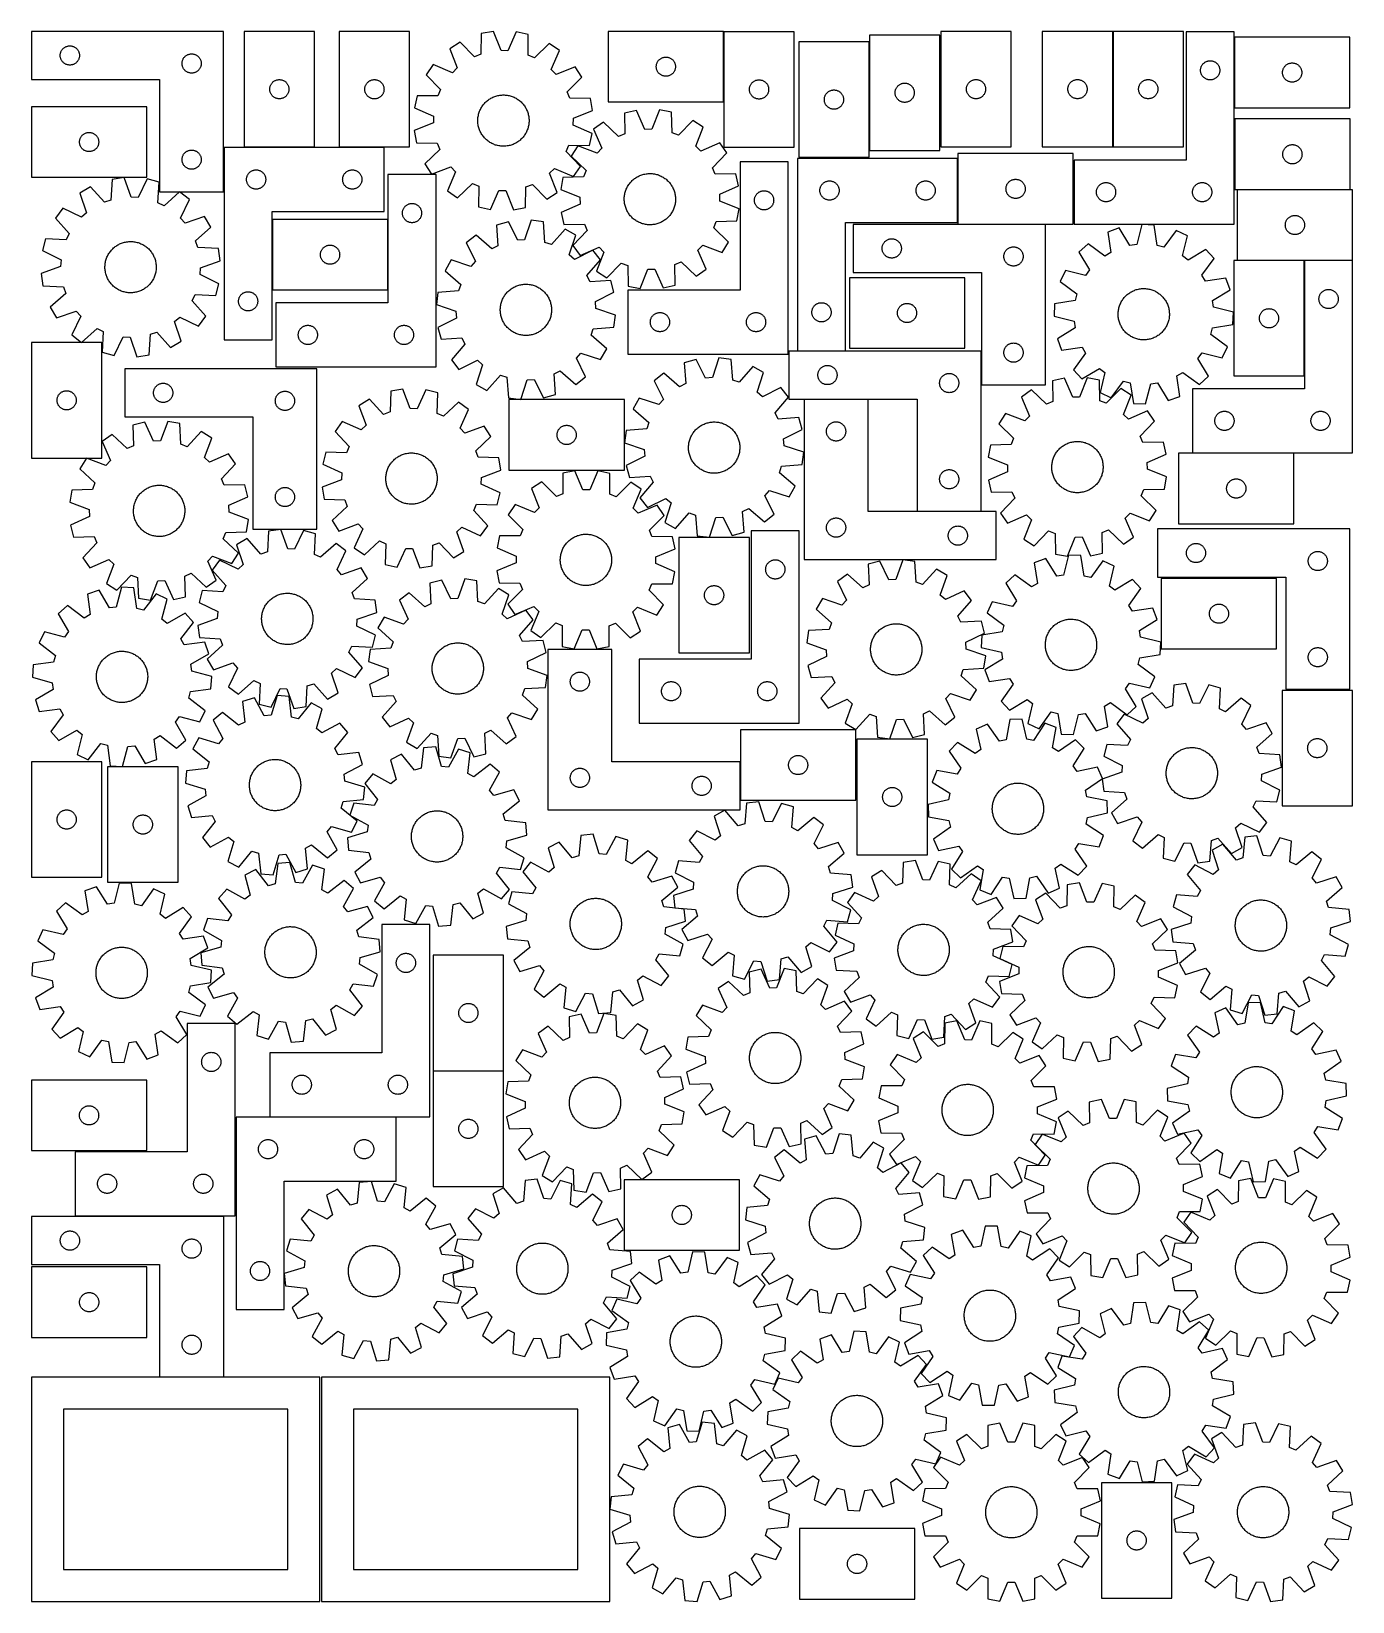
# Model space of a CAD drawing. Header units: millimetres. Extents: x 7 to 1243, y 7 to 1476.
import ezdxf

# ---------------------------------------------------------------- set-up
doc = ezdxf.new("R2010")
doc.units = ezdxf.units.MM
doc.layers.add('CUT', color=7, linetype='CONTINUOUS', true_color=0x000000)

msp = doc.modelspace()

# ---------------------------------------------------------------- linework, layer by layer
at = {"layer": 'CUT'}
for p, q in [((186.544001, 1476.013739), (6.544001, 1476.013739)), ((6.544001, 1476.013739), (6.544001, 1431.013739)), ((186.544001, 1326.013739), (186.544001, 1476.013739)), ((205.659294, 1475.915589), (205.659294, 1367.915589)), ((271.659294, 1475.915589), (205.659294, 1475.915589)), ((271.659294, 1367.915589), (271.659294, 1475.915589)), ((360.659543, 1475.877017), (294.659543, 1475.877017)), ((294.659543, 1475.877017), (294.659543, 1367.877017)), ((360.659543, 1367.877017), (360.659543, 1475.877017)), ((427.766315, 1473.957406), (427.388236, 1454.584758)), ((439.115611, 1476.025966), (427.766315, 1473.957406)), ((446.304171, 1458.032439), (439.115611, 1476.025966)), ((460.49606, 1475.682455), (452.73317, 1457.929147)), ((471.773046, 1473.250367), (460.49606, 1475.682455)), ((471.528586, 1453.875573), (471.773046, 1473.250367)), ((654.560483, 1476.02106), (546.560483, 1476.02106)), ((546.560483, 1476.02106), (546.560483, 1410.02106)), ((654.560483, 1410.02106), (654.560483, 1476.02106)), ((720.782223, 1475.71442), (654.782223, 1475.71442)), ((654.782223, 1475.71442), (654.782223, 1367.71442)), ((720.782223, 1367.71442), (720.782223, 1475.71442)), ((857.144437, 1472.611881), (791.144437, 1472.611881)), ((791.144437, 1472.611881), (791.144437, 1364.611881)), ((857.144437, 1364.611881), (857.144437, 1472.611881)), ((923.92767, 1475.995914), (857.92767, 1475.995914)), ((857.92767, 1475.995914), (857.92767, 1367.995914)), ((923.92767, 1367.995914), (923.92767, 1475.995914)), ((952.916313, 1476.012268), (952.916313, 1368.012268)), ((1018.916313, 1476.012268), (952.916313, 1476.012268)), ((1018.916313, 1368.012268), (1018.916313, 1476.012268)), ((1085.161206, 1476.007633), (1019.161206, 1476.007633)), ((1019.161206, 1476.007633), (1019.161206, 1368.007633)), ((1085.161206, 1368.007633), (1085.161206, 1476.007633)), ((1132.654431, 1475.600162), (1087.654431, 1475.600162)), ((1087.654431, 1475.600162), (1087.654431, 1355.600162)), ((1132.654431, 1295.600162), (1132.654431, 1475.600162)), ((1240.892373, 1470.520327), (1132.892373, 1470.520327)), ((1132.892373, 1470.520327), (1132.892373, 1404.520327)), ((1240.892373, 1404.520327), (1240.892373, 1470.520327)), ((33.620997, 1454.688475), (33.716933, 1455.269552)), ((33.716933, 1455.269552), (33.850668, 1455.84311)), ((33.850668, 1455.84311), (34.02163, 1456.406694)), ((34.02163, 1456.406694), (34.229085, 1456.95789)), ((34.229085, 1456.95789), (34.472146, 1457.494337)), ((34.472146, 1457.494337), (34.749772, 1458.013739)), ((34.749772, 1458.013739), (35.060774, 1458.513871)), ((35.060774, 1458.513871), (35.403821, 1458.992592)), ((35.403821, 1458.992592), (35.777442, 1459.447851)), ((35.777442, 1459.447851), (36.18004, 1459.8777)), ((36.18004, 1459.8777), (36.609888, 1460.280297)), ((36.609888, 1460.280297), (37.065148, 1460.653919)), ((37.065148, 1460.653919), (37.543869, 1460.996965)), ((37.543869, 1460.996965), (38.044001, 1461.307968)), ((38.044001, 1461.307968), (38.563403, 1461.585594)), ((38.563403, 1461.585594), (39.09985, 1461.828655)), ((39.09985, 1461.828655), (39.651046, 1462.03611)), ((39.651046, 1462.03611), (40.214629, 1462.207071)), ((40.214629, 1462.207071), (40.788188, 1462.340806)), ((40.788188, 1462.340806), (41.369265, 1462.436743)), ((41.369265, 1462.436743), (41.955373, 1462.494469)), ((41.955373, 1462.494469), (42.544001, 1462.513739)), ((42.544001, 1462.513739), (43.132629, 1462.494469)), ((43.132629, 1462.494469), (43.718736, 1462.436743)), ((43.718736, 1462.436743), (44.299814, 1462.340806)), ((44.299814, 1462.340806), (44.873372, 1462.207071)), ((44.873372, 1462.207071), (45.436956, 1462.03611)), ((45.436956, 1462.03611), (45.988152, 1461.828655)), ((45.988152, 1461.828655), (46.524599, 1461.585594)), ((46.524599, 1461.585594), (47.044001, 1461.307968)), ((47.044001, 1461.307968), (47.544133, 1460.996965)), ((47.544133, 1460.996965), (48.022854, 1460.653919)), ((48.022854, 1460.653919), (48.478113, 1460.280297)), ((48.478113, 1460.280297), (48.907962, 1459.8777)), ((48.907962, 1459.8777), (49.310559, 1459.447851)), ((49.310559, 1459.447851), (49.684181, 1458.992592)), ((49.684181, 1458.992592), (50.027227, 1458.513871)), ((50.027227, 1458.513871), (50.338229, 1458.013739)), ((50.338229, 1458.013739), (50.615855, 1457.494337)), ((50.615855, 1457.494337), (50.858917, 1456.95789)), ((50.858917, 1456.95789), (51.066372, 1456.406694)), ((51.066372, 1456.406694), (51.237333, 1455.84311)), ((51.237333, 1455.84311), (51.371068, 1455.269552)), ((51.371068, 1455.269552), (51.467005, 1454.688475)), ((154.214629, 1454.707071), (154.788188, 1454.840806)), ((154.788188, 1454.840806), (155.369265, 1454.936743)), ((155.369265, 1454.936743), (155.955373, 1454.994469)), ((155.955373, 1454.994469), (156.544001, 1455.013739)), ((156.544001, 1455.013739), (157.132629, 1454.994469)), ((157.132629, 1454.994469), (157.718736, 1454.936743)), ((157.718736, 1454.936743), (158.299814, 1454.840806)), ((158.299814, 1454.840806), (158.873372, 1454.707071)), ((407.881899, 1466.092825), (398.18812, 1459.838537)), ((398.18812, 1459.838537), (405.252412, 1441.79586)), ((421.409088, 1452.219916), (407.881899, 1466.092825)), ((452.73317, 1457.929147), (446.304171, 1458.032439)), ((491.39455, 1464.751061), (477.428677, 1451.319873)), ((500.882407, 1458.188589), (491.39455, 1464.751061)), ((493.242142, 1440.382165), (500.882407, 1458.188589)), ((790.905453, 1466.221988), (724.905453, 1466.221988)), ((724.905453, 1466.221988), (724.905453, 1358.221988)), ((790.905453, 1358.221988), (790.905453, 1466.221988)), ((33.544001, 1453.513739), (33.56327, 1454.102367)), ((33.56327, 1452.925111), (33.544001, 1453.513739)), ((33.56327, 1454.102367), (33.620997, 1454.688475)), ((33.620997, 1452.339003), (33.56327, 1452.925111)), ((33.716933, 1451.757926), (33.620997, 1452.339003)), ((33.850668, 1451.184367), (33.716933, 1451.757926)), ((34.02163, 1450.620784), (33.850668, 1451.184367)), ((34.229085, 1450.069588), (34.02163, 1450.620784)), ((34.472146, 1449.533141), (34.229085, 1450.069588)), ((34.749772, 1449.013739), (34.472146, 1449.533141)), ((35.060774, 1448.513607), (34.749772, 1449.013739)), ((35.403821, 1448.034886), (35.060774, 1448.513607)), ((35.777442, 1447.579627), (35.403821, 1448.034886)), ((36.18004, 1447.149778), (35.777442, 1447.579627)), ((36.609888, 1446.747181), (36.18004, 1447.149778)), ((37.065148, 1446.373559), (36.609888, 1446.747181)), ((37.543869, 1446.030512), (37.065148, 1446.373559)), ((38.044001, 1445.71951), (37.543869, 1446.030512)), ((38.563403, 1445.441884), (38.044001, 1445.71951)), ((39.09985, 1445.198823), (38.563403, 1445.441884)), ((39.651046, 1444.991368), (39.09985, 1445.198823)), ((40.214629, 1444.820406), (39.651046, 1444.991368)), ((40.788188, 1444.686671), (40.214629, 1444.820406)), ((41.369265, 1444.590735), (40.788188, 1444.686671)), ((41.955373, 1444.533009), (41.369265, 1444.590735)), ((42.544001, 1444.513739), (41.955373, 1444.533009)), ((43.132629, 1444.533009), (42.544001, 1444.513739)), ((43.718736, 1444.590735), (43.132629, 1444.533009)), ((44.299814, 1444.686671), (43.718736, 1444.590735)), ((44.873372, 1444.820406), (44.299814, 1444.686671)), ((45.436956, 1444.991368), (44.873372, 1444.820406)), ((45.988152, 1445.198823), (45.436956, 1444.991368)), ((46.524599, 1445.441884), (45.988152, 1445.198823)), ((47.044001, 1445.71951), (46.524599, 1445.441884)), ((47.544133, 1446.030512), (47.044001, 1445.71951)), ((48.022854, 1446.373559), (47.544133, 1446.030512)), ((48.478113, 1446.747181), (48.022854, 1446.373559)), ((48.907962, 1447.149778), (48.478113, 1446.747181)), ((49.310559, 1447.579627), (48.907962, 1447.149778)), ((49.684181, 1448.034886), (49.310559, 1447.579627)), ((50.027227, 1448.513607), (49.684181, 1448.034886)), ((50.338229, 1449.013739), (50.027227, 1448.513607)), ((50.615855, 1449.533141), (50.338229, 1449.013739)), ((50.858917, 1450.069588), (50.615855, 1449.533141)), ((51.066372, 1450.620784), (50.858917, 1450.069588)), ((51.237333, 1451.184367), (51.066372, 1450.620784)), ((51.371068, 1451.757926), (51.237333, 1451.184367)), ((51.467005, 1452.339003), (51.371068, 1451.757926)), ((51.467005, 1454.688475), (51.524731, 1454.102367)), ((51.524731, 1452.925111), (51.467005, 1452.339003)), ((51.524731, 1454.102367), (51.544001, 1453.513739)), ((51.544001, 1453.513739), (51.524731, 1452.925111)), ((147.544001, 1446.013739), (147.56327, 1446.602367)), ((147.56327, 1445.425111), (147.544001, 1446.013739)), ((147.56327, 1446.602367), (147.620997, 1447.188475)), ((147.620997, 1444.839003), (147.56327, 1445.425111)), ((147.620997, 1447.188475), (147.716933, 1447.769552)), ((147.716933, 1444.257926), (147.620997, 1444.839003)), ((147.716933, 1447.769552), (147.850668, 1448.34311)), ((147.850668, 1443.684367), (147.716933, 1444.257926)), ((147.850668, 1448.34311), (148.02163, 1448.906694)), ((148.02163, 1443.120784), (147.850668, 1443.684367)), ((148.02163, 1448.906694), (148.229085, 1449.45789)), ((148.229085, 1442.569588), (148.02163, 1443.120784)), ((148.229085, 1449.45789), (148.472146, 1449.994337)), ((148.472146, 1442.033141), (148.229085, 1442.569588)), ((148.472146, 1449.994337), (148.749772, 1450.513739)), ((148.749772, 1441.513739), (148.472146, 1442.033141)), ((148.749772, 1450.513739), (149.060774, 1451.013871)), ((149.060774, 1441.013607), (148.749772, 1441.513739)), ((149.060774, 1451.013871), (149.403821, 1451.492592)), ((149.403821, 1440.534886), (149.060774, 1441.013607)), ((149.403821, 1451.492592), (149.777442, 1451.947851)), ((149.777442, 1440.079627), (149.403821, 1440.534886)), ((149.777442, 1451.947851), (150.18004, 1452.3777)), ((150.18004, 1452.3777), (150.609888, 1452.780297)), ((150.609888, 1452.780297), (151.065148, 1453.153919)), ((151.065148, 1453.153919), (151.543869, 1453.496965)), ((151.543869, 1453.496965), (152.044001, 1453.807968)), ((152.044001, 1453.807968), (152.563403, 1454.085594)), ((152.563403, 1454.085594), (153.09985, 1454.328655)), ((153.09985, 1454.328655), (153.651046, 1454.53611)), ((153.651046, 1454.53611), (154.214629, 1454.707071)), ((158.873372, 1454.707071), (159.436956, 1454.53611)), ((159.436956, 1454.53611), (159.988152, 1454.328655)), ((159.988152, 1454.328655), (160.524599, 1454.085594)), ((160.524599, 1454.085594), (161.044001, 1453.807968)), ((161.044001, 1453.807968), (161.544133, 1453.496965)), ((161.544133, 1453.496965), (162.022854, 1453.153919)), ((162.022854, 1453.153919), (162.478113, 1452.780297)), ((162.478113, 1452.780297), (162.907962, 1452.3777)), ((162.907962, 1452.3777), (163.310559, 1451.947851)), ((163.310559, 1451.947851), (163.684181, 1451.492592)), ((163.684181, 1440.534886), (163.310559, 1440.079627)), ((163.684181, 1451.492592), (164.027227, 1451.013871)), ((164.027227, 1441.013607), (163.684181, 1440.534886)), ((164.027227, 1451.013871), (164.338229, 1450.513739)), ((164.338229, 1441.513739), (164.027227, 1441.013607)), ((164.338229, 1450.513739), (164.615855, 1449.994337)), ((164.615855, 1442.033141), (164.338229, 1441.513739)), ((164.615855, 1449.994337), (164.858917, 1449.45789)), ((164.858917, 1442.569588), (164.615855, 1442.033141)), ((164.858917, 1449.45789), (165.066372, 1448.906694)), ((165.066372, 1443.120784), (164.858917, 1442.569588)), ((165.066372, 1448.906694), (165.237333, 1448.34311)), ((165.237333, 1443.684367), (165.066372, 1443.120784)), ((165.237333, 1448.34311), (165.371068, 1447.769552)), ((165.371068, 1444.257926), (165.237333, 1443.684367)), ((165.371068, 1447.769552), (165.467005, 1447.188475)), ((165.467005, 1444.839003), (165.371068, 1444.257926)), ((165.467005, 1447.188475), (165.524731, 1446.602367)), ((165.524731, 1445.425111), (165.467005, 1444.839003)), ((165.524731, 1446.602367), (165.544001, 1446.013739)), ((165.544001, 1446.013739), (165.524731, 1445.425111)), ((382.826961, 1444.963175), (376.264489, 1435.475318)), ((400.633386, 1437.32291), (382.826961, 1444.963175)), ((405.252412, 1441.79586), (400.633386, 1437.32291)), ((427.388236, 1454.584758), (421.409088, 1452.219916)), ((477.428677, 1451.319873), (471.528586, 1453.875573)), ((497.715092, 1435.763138), (493.242142, 1440.382165)), ((515.757769, 1442.82743), (497.715092, 1435.763138)), ((522.012057, 1433.133651), (515.757769, 1442.82743)), ((591.560483, 1443.02106), (591.579753, 1443.609688)), ((591.579753, 1442.432432), (591.560483, 1443.02106)), ((591.579753, 1443.609688), (591.637479, 1444.195795)), ((591.637479, 1441.846324), (591.579753, 1442.432432)), ((591.637479, 1444.195795), (591.733416, 1444.776873)), ((591.733416, 1441.265247), (591.637479, 1441.846324)), ((591.733416, 1444.776873), (591.867151, 1445.350431)), ((591.867151, 1440.691688), (591.733416, 1441.265247)), ((591.867151, 1445.350431), (592.038112, 1445.914015)), ((592.038112, 1440.128104), (591.867151, 1440.691688)), ((592.038112, 1445.914015), (592.245567, 1446.465211)), ((592.245567, 1439.576909), (592.038112, 1440.128104)), ((592.245567, 1446.465211), (592.488628, 1447.001658)), ((592.488628, 1447.001658), (592.766254, 1447.52106)), ((592.766254, 1447.52106), (593.077257, 1448.021192)), ((593.077257, 1448.021192), (593.420303, 1448.499913)), ((593.420303, 1448.499913), (593.793925, 1448.955172)), ((593.793925, 1448.955172), (594.196522, 1449.385021)), ((594.196522, 1449.385021), (594.626371, 1449.787618)), ((594.626371, 1449.787618), (595.08163, 1450.16124)), ((595.08163, 1450.16124), (595.560351, 1450.504286)), ((595.560351, 1450.504286), (596.060483, 1450.815288)), ((596.060483, 1450.815288), (596.579885, 1451.092914)), ((596.579885, 1451.092914), (597.116332, 1451.335975)), ((597.116332, 1451.335975), (597.667528, 1451.543431)), ((597.667528, 1451.543431), (598.231112, 1451.714392)), ((598.231112, 1451.714392), (598.80467, 1451.848127)), ((598.80467, 1451.848127), (599.385747, 1451.944063)), ((599.385747, 1451.944063), (599.971855, 1452.00179)), ((599.971855, 1452.00179), (600.560483, 1452.02106)), ((600.560483, 1452.02106), (601.149111, 1452.00179)), ((601.149111, 1452.00179), (601.735219, 1451.944063)), ((601.735219, 1451.944063), (602.316296, 1451.848127)), ((602.316296, 1451.848127), (602.889854, 1451.714392)), ((602.889854, 1451.714392), (603.453438, 1451.543431)), ((603.453438, 1451.543431), (604.004634, 1451.335975)), ((604.004634, 1451.335975), (604.541081, 1451.092914)), ((604.541081, 1451.092914), (605.060483, 1450.815288)), ((605.060483, 1450.815288), (605.560615, 1450.504286)), ((605.560615, 1450.504286), (606.039336, 1450.16124)), ((606.039336, 1450.16124), (606.494595, 1449.787618)), ((606.494595, 1449.787618), (606.924444, 1449.385021)), ((606.924444, 1449.385021), (607.327041, 1448.955172)), ((607.327041, 1448.955172), (607.700663, 1448.499913)), ((607.700663, 1448.499913), (608.04371, 1448.021192)), ((608.04371, 1448.021192), (608.354712, 1447.52106)), ((608.354712, 1447.52106), (608.632338, 1447.001658)), ((608.632338, 1447.001658), (608.875399, 1446.465211)), ((608.875399, 1446.465211), (609.082854, 1445.914015)), ((609.082854, 1440.128104), (608.875399, 1439.576909)), ((609.082854, 1445.914015), (609.253815, 1445.350431)), ((609.253815, 1440.691688), (609.082854, 1440.128104)), ((609.253815, 1445.350431), (609.387551, 1444.776873)), ((609.387551, 1441.265247), (609.253815, 1440.691688)), ((609.387551, 1444.776873), (609.483487, 1444.195795)), ((609.483487, 1441.846324), (609.387551, 1441.265247)), ((609.483487, 1444.195795), (609.541213, 1443.609688)), ((609.541213, 1442.432432), (609.483487, 1441.846324)), ((609.541213, 1443.609688), (609.560483, 1443.02106)), ((609.560483, 1443.02106), (609.541213, 1442.432432)), ((1101.154431, 1439.600162), (1101.173701, 1440.18879)), ((1101.173701, 1440.18879), (1101.231427, 1440.774898)), ((1101.231427, 1440.774898), (1101.327363, 1441.355975)), ((1101.327363, 1441.355975), (1101.461099, 1441.929533)), ((1101.461099, 1441.929533), (1101.63206, 1442.493117)), ((1101.63206, 1442.493117), (1101.839515, 1443.044313)), ((1101.839515, 1443.044313), (1102.082576, 1443.58076)), ((1102.082576, 1443.58076), (1102.360202, 1444.100162)), ((1102.360202, 1444.100162), (1102.671205, 1444.600294)), ((1102.671205, 1444.600294), (1103.014251, 1445.079015)), ((1103.014251, 1445.079015), (1103.387873, 1445.534274)), ((1103.387873, 1445.534274), (1103.79047, 1445.964123)), ((1103.79047, 1445.964123), (1104.220319, 1446.36672)), ((1104.220319, 1446.36672), (1104.675578, 1446.740342)), ((1104.675578, 1446.740342), (1105.154299, 1447.083388)), ((1105.154299, 1447.083388), (1105.654431, 1447.394391)), ((1105.654431, 1447.394391), (1106.173833, 1447.672017)), ((1106.173833, 1447.672017), (1106.71028, 1447.915078)), ((1106.71028, 1447.915078), (1107.261476, 1448.122533)), ((1107.261476, 1448.122533), (1107.82506, 1448.293494)), ((1107.82506, 1448.293494), (1108.398618, 1448.427229)), ((1108.398618, 1448.427229), (1108.979695, 1448.523166)), ((1108.979695, 1448.523166), (1109.565803, 1448.580892)), ((1109.565803, 1448.580892), (1110.154431, 1448.600162)), ((1110.154431, 1448.600162), (1110.743059, 1448.580892)), ((1110.743059, 1448.580892), (1111.329167, 1448.523166)), ((1111.329167, 1448.523166), (1111.910244, 1448.427229)), ((1111.910244, 1448.427229), (1112.483802, 1448.293494)), ((1112.483802, 1448.293494), (1113.047386, 1448.122533)), ((1113.047386, 1448.122533), (1113.598582, 1447.915078)), ((1113.598582, 1447.915078), (1114.135029, 1447.672017)), ((1114.135029, 1447.672017), (1114.654431, 1447.394391)), ((1114.654431, 1447.394391), (1115.154563, 1447.083388)), ((1115.154563, 1447.083388), (1115.633284, 1446.740342)), ((1115.633284, 1446.740342), (1116.088543, 1446.36672)), ((1116.088543, 1446.36672), (1116.518392, 1445.964123)), ((1116.518392, 1445.964123), (1116.920989, 1445.534274)), ((1116.920989, 1445.534274), (1117.294611, 1445.079015)), ((1117.294611, 1445.079015), (1117.637658, 1444.600294)), ((1117.637658, 1444.600294), (1117.94866, 1444.100162)), ((1117.94866, 1444.100162), (1118.226286, 1443.58076)), ((1118.226286, 1443.58076), (1118.469347, 1443.044313)), ((1118.469347, 1443.044313), (1118.676802, 1442.493117)), ((1118.676802, 1442.493117), (1118.847763, 1441.929533)), ((1118.847763, 1441.929533), (1118.981499, 1441.355975)), ((1118.981499, 1441.355975), (1119.077435, 1440.774898)), ((1119.077435, 1440.774898), (1119.135161, 1440.18879)), ((1119.135161, 1440.18879), (1119.154431, 1439.600162)), ((1178.199041, 1439.849699), (1178.370002, 1440.413282)), ((1178.370002, 1440.413282), (1178.577457, 1440.964478)), ((1178.577457, 1440.964478), (1178.820518, 1441.500925)), ((1178.820518, 1441.500925), (1179.098145, 1442.020327)), ((1179.098145, 1442.020327), (1179.409147, 1442.520459)), ((1179.409147, 1442.520459), (1179.752193, 1442.99918)), ((1179.752193, 1442.99918), (1180.125815, 1443.45444)), ((1180.125815, 1443.45444), (1180.528412, 1443.884288)), ((1180.528412, 1443.884288), (1180.958261, 1444.286886)), ((1180.958261, 1444.286886), (1181.41352, 1444.660507)), ((1181.41352, 1444.660507), (1181.892241, 1445.003554)), ((1181.892241, 1445.003554), (1182.392373, 1445.314556)), ((1182.392373, 1445.314556), (1182.911775, 1445.592182)), ((1182.911775, 1445.592182), (1183.448222, 1445.835243)), ((1183.448222, 1445.835243), (1183.999418, 1446.042698)), ((1183.999418, 1446.042698), (1184.563002, 1446.21366)), ((1184.563002, 1446.21366), (1185.13656, 1446.347395)), ((1185.13656, 1446.347395), (1185.717637, 1446.443331)), ((1185.717637, 1446.443331), (1186.303745, 1446.501058)), ((1186.303745, 1446.501058), (1186.892373, 1446.520327)), ((1186.892373, 1446.520327), (1187.481001, 1446.501058)), ((1187.481001, 1446.501058), (1188.067109, 1446.443331)), ((1188.067109, 1446.443331), (1188.648186, 1446.347395)), ((1188.648186, 1446.347395), (1189.221745, 1446.21366)), ((1189.221745, 1446.21366), (1189.785328, 1446.042698)), ((1189.785328, 1446.042698), (1190.336524, 1445.835243)), ((1190.336524, 1445.835243), (1190.872971, 1445.592182)), ((1190.872971, 1445.592182), (1191.392373, 1445.314556)), ((1191.392373, 1445.314556), (1191.892505, 1445.003554)), ((1191.892505, 1445.003554), (1192.371226, 1444.660507)), ((1192.371226, 1444.660507), (1192.826485, 1444.286886)), ((1192.826485, 1444.286886), (1193.256334, 1443.884288)), ((1193.256334, 1443.884288), (1193.658931, 1443.45444)), ((1193.658931, 1443.45444), (1194.032553, 1442.99918)), ((1194.032553, 1442.99918), (1194.3756, 1442.520459)), ((1194.3756, 1442.520459), (1194.686602, 1442.020327)), ((1194.686602, 1442.020327), (1194.964228, 1441.500925)), ((1194.964228, 1441.500925), (1195.207289, 1440.964478)), ((1195.207289, 1440.964478), (1195.414744, 1440.413282)), ((1195.414744, 1440.413282), (1195.585706, 1439.849699)), ((6.544001, 1431.013739), (126.544001, 1431.013739)), ((126.544001, 1431.013739), (126.544001, 1326.013739)), ((150.18004, 1439.649778), (149.777442, 1440.079627)), ((150.609888, 1439.247181), (150.18004, 1439.649778)), ((151.065148, 1438.873559), (150.609888, 1439.247181)), ((151.543869, 1438.530512), (151.065148, 1438.873559)), ((152.044001, 1438.21951), (151.543869, 1438.530512)), ((152.563403, 1437.941884), (152.044001, 1438.21951)), ((153.09985, 1437.698823), (152.563403, 1437.941884)), ((153.651046, 1437.491368), (153.09985, 1437.698823)), ((154.214629, 1437.320406), (153.651046, 1437.491368)), ((154.788188, 1437.186671), (154.214629, 1437.320406)), ((155.369265, 1437.090735), (154.788188, 1437.186671)), ((155.955373, 1437.033009), (155.369265, 1437.090735)), ((156.544001, 1437.013739), (155.955373, 1437.033009)), ((157.132629, 1437.033009), (156.544001, 1437.013739)), ((157.718736, 1437.090735), (157.132629, 1437.033009)), ((158.299814, 1437.186671), (157.718736, 1437.090735)), ((158.873372, 1437.320406), (158.299814, 1437.186671)), ((159.436956, 1437.491368), (158.873372, 1437.320406)), ((159.988152, 1437.698823), (159.436956, 1437.491368)), ((160.524599, 1437.941884), (159.988152, 1437.698823)), ((161.044001, 1438.21951), (160.524599, 1437.941884)), ((161.544133, 1438.530512), (161.044001, 1438.21951)), ((162.022854, 1438.873559), (161.544133, 1438.530512)), ((162.478113, 1439.247181), (162.022854, 1438.873559)), ((162.907962, 1439.649778), (162.478113, 1439.247181)), ((163.310559, 1440.079627), (162.907962, 1439.649778)), ((230.344378, 1425.35974), (230.587439, 1425.896187)), ((230.587439, 1425.896187), (230.865065, 1426.415589)), ((230.865065, 1426.415589), (231.176067, 1426.915721)), ((231.176067, 1426.915721), (231.519114, 1427.394442)), ((231.519114, 1427.394442), (231.892736, 1427.849701)), ((231.892736, 1427.849701), (232.295333, 1428.27955)), ((232.295333, 1428.27955), (232.725182, 1428.682147)), ((232.725182, 1428.682147), (233.180441, 1429.055769)), ((233.180441, 1429.055769), (233.659162, 1429.398815)), ((233.659162, 1429.398815), (234.159294, 1429.709817)), ((234.159294, 1429.709817), (234.678696, 1429.987443)), ((234.678696, 1429.987443), (235.215143, 1430.230504)), ((235.215143, 1430.230504), (235.766339, 1430.43796)), ((235.766339, 1430.43796), (236.329922, 1430.608921)), ((236.329922, 1430.608921), (236.903481, 1430.742656)), ((236.903481, 1430.742656), (237.484558, 1430.838592)), ((237.484558, 1430.838592), (238.070666, 1430.896319)), ((238.070666, 1430.896319), (238.659294, 1430.915589)), ((238.659294, 1430.915589), (239.247922, 1430.896319)), ((239.247922, 1430.896319), (239.83403, 1430.838592)), ((239.83403, 1430.838592), (240.415107, 1430.742656)), ((240.415107, 1430.742656), (240.988665, 1430.608921)), ((240.988665, 1430.608921), (241.552249, 1430.43796)), ((241.552249, 1430.43796), (242.103445, 1430.230504)), ((242.103445, 1430.230504), (242.639892, 1429.987443)), ((242.639892, 1429.987443), (243.159294, 1429.709817)), ((243.159294, 1429.709817), (243.659426, 1429.398815)), ((243.659426, 1429.398815), (244.138147, 1429.055769)), ((244.138147, 1429.055769), (244.593406, 1428.682147)), ((244.593406, 1428.682147), (245.023255, 1428.27955)), ((245.023255, 1428.27955), (245.425852, 1427.849701)), ((245.425852, 1427.849701), (245.799474, 1427.394442)), ((245.799474, 1427.394442), (246.14252, 1426.915721)), ((246.14252, 1426.915721), (246.453522, 1426.415589)), ((246.453522, 1426.415589), (246.731149, 1425.896187)), ((246.731149, 1425.896187), (246.97421, 1425.35974)), ((319.344627, 1425.321168), (319.587688, 1425.857616)), ((319.587688, 1425.857616), (319.865314, 1426.377017)), ((319.865314, 1426.377017), (320.176316, 1426.877149)), ((320.176316, 1426.877149), (320.519363, 1427.35587)), ((320.519363, 1427.35587), (320.892984, 1427.81113)), ((320.892984, 1427.81113), (321.295582, 1428.240978)), ((321.295582, 1428.240978), (321.72543, 1428.643576)), ((321.72543, 1428.643576), (322.18069, 1429.017197)), ((322.18069, 1429.017197), (322.659411, 1429.360244)), ((322.659411, 1429.360244), (323.159543, 1429.671246)), ((323.159543, 1429.671246), (323.678945, 1429.948872)), ((323.678945, 1429.948872), (324.215392, 1430.191933)), ((324.215392, 1430.191933), (324.766588, 1430.399389)), ((324.766588, 1430.399389), (325.330171, 1430.57035)), ((325.330171, 1430.57035), (325.90373, 1430.704085)), ((325.90373, 1430.704085), (326.484807, 1430.800021)), ((326.484807, 1430.800021), (327.070915, 1430.857748)), ((327.070915, 1430.857748), (327.659543, 1430.877017)), ((327.659543, 1430.877017), (328.248171, 1430.857748)), ((328.248171, 1430.857748), (328.834278, 1430.800021)), ((328.834278, 1430.800021), (329.415356, 1430.704085)), ((329.415356, 1430.704085), (329.988914, 1430.57035)), ((329.988914, 1430.57035), (330.552498, 1430.399389)), ((330.552498, 1430.399389), (331.103694, 1430.191933)), ((331.103694, 1430.191933), (331.640141, 1429.948872)), ((331.640141, 1429.948872), (332.159543, 1429.671246)), ((332.159543, 1429.671246), (332.659675, 1429.360244)), ((332.659675, 1429.360244), (333.138396, 1429.017197)), ((333.138396, 1429.017197), (333.593655, 1428.643576)), ((333.593655, 1428.643576), (334.023504, 1428.240978)), ((334.023504, 1428.240978), (334.426101, 1427.81113)), ((334.426101, 1427.81113), (334.799723, 1427.35587)), ((334.799723, 1427.35587), (335.142769, 1426.877149)), ((335.142769, 1426.877149), (335.453771, 1426.377017)), ((335.453771, 1426.377017), (335.731397, 1425.857616)), ((335.731397, 1425.857616), (335.974459, 1425.321168)), ((376.264489, 1435.475318), (389.695678, 1421.509445)), ((508.139148, 1419.606462), (522.012057, 1433.133651)), ((592.488628, 1439.040461), (592.245567, 1439.576909)), ((592.766254, 1438.52106), (592.488628, 1439.040461)), ((593.077257, 1438.020928), (592.766254, 1438.52106)), ((593.420303, 1437.542207), (593.077257, 1438.020928)), ((593.793925, 1437.086947), (593.420303, 1437.542207)), ((594.196522, 1436.657099), (593.793925, 1437.086947)), ((594.626371, 1436.254501), (594.196522, 1436.657099)), ((595.08163, 1435.88088), (594.626371, 1436.254501)), ((595.560351, 1435.537833), (595.08163, 1435.88088)), ((596.060483, 1435.226831), (595.560351, 1435.537833)), ((596.579885, 1434.949205), (596.060483, 1435.226831)), ((597.116332, 1434.706144), (596.579885, 1434.949205)), ((597.667528, 1434.498689), (597.116332, 1434.706144)), ((598.231112, 1434.327727), (597.667528, 1434.498689)), ((598.80467, 1434.193992), (598.231112, 1434.327727)), ((599.385747, 1434.098056), (598.80467, 1434.193992)), ((599.971855, 1434.040329), (599.385747, 1434.098056)), ((600.560483, 1434.02106), (599.971855, 1434.040329)), ((601.149111, 1434.040329), (600.560483, 1434.02106)), ((601.735219, 1434.098056), (601.149111, 1434.040329)), ((602.316296, 1434.193992), (601.735219, 1434.098056)), ((602.889854, 1434.327727), (602.316296, 1434.193992)), ((603.453438, 1434.498689), (602.889854, 1434.327727)), ((604.004634, 1434.706144), (603.453438, 1434.498689)), ((604.541081, 1434.949205), (604.004634, 1434.706144)), ((605.060483, 1435.226831), (604.541081, 1434.949205)), ((605.560615, 1435.537833), (605.060483, 1435.226831)), ((606.039336, 1435.88088), (605.560615, 1435.537833)), ((606.494595, 1436.254501), (606.039336, 1435.88088)), ((606.924444, 1436.657099), (606.494595, 1436.254501)), ((607.327041, 1437.086947), (606.924444, 1436.657099)), ((607.700663, 1437.542207), (607.327041, 1437.086947)), ((608.04371, 1438.020928), (607.700663, 1437.542207)), ((608.354712, 1438.52106), (608.04371, 1438.020928)), ((608.632338, 1439.040461), (608.354712, 1438.52106)), ((608.875399, 1439.576909), (608.632338, 1439.040461)), ((679.467308, 1425.158571), (679.710369, 1425.695018)), ((679.710369, 1425.695018), (679.987995, 1426.21442)), ((679.987995, 1426.21442), (680.298997, 1426.714552)), ((680.298997, 1426.714552), (680.642043, 1427.193273)), ((680.642043, 1427.193273), (681.015665, 1427.648532)), ((681.015665, 1427.648532), (681.418262, 1428.078381)), ((681.418262, 1428.078381), (681.848111, 1428.480978)), ((681.848111, 1428.480978), (682.303371, 1428.8546)), ((682.303371, 1428.8546), (682.782091, 1429.197646)), ((682.782091, 1429.197646), (683.282223, 1429.508648)), ((683.282223, 1429.508648), (683.801625, 1429.786274)), ((683.801625, 1429.786274), (684.338072, 1430.029335)), ((684.338072, 1430.029335), (684.889268, 1430.236791)), ((684.889268, 1430.236791), (685.452852, 1430.407752)), ((685.452852, 1430.407752), (686.02641, 1430.541487)), ((686.02641, 1430.541487), (686.607488, 1430.637423)), ((686.607488, 1430.637423), (687.193595, 1430.69515)), ((687.193595, 1430.69515), (687.782223, 1430.71442)), ((687.782223, 1430.71442), (688.370852, 1430.69515)), ((688.370852, 1430.69515), (688.956959, 1430.637423)), ((688.956959, 1430.637423), (689.538036, 1430.541487)), ((689.538036, 1430.541487), (690.111595, 1430.407752)), ((690.111595, 1430.407752), (690.675179, 1430.236791)), ((690.675179, 1430.236791), (691.226374, 1430.029335)), ((691.226374, 1430.029335), (691.762822, 1429.786274)), ((691.762822, 1429.786274), (692.282223, 1429.508648)), ((692.282223, 1429.508648), (692.782355, 1429.197646)), ((692.782355, 1429.197646), (693.261076, 1428.8546)), ((693.261076, 1428.8546), (693.716336, 1428.480978)), ((693.716336, 1428.480978), (694.146184, 1428.078381)), ((694.146184, 1428.078381), (694.548782, 1427.648532)), ((694.548782, 1427.648532), (694.922403, 1427.193273)), ((694.922403, 1427.193273), (695.26545, 1426.714552)), ((695.26545, 1426.714552), (695.576452, 1426.21442)), ((695.576452, 1426.21442), (695.854078, 1425.695018)), ((695.854078, 1425.695018), (696.097139, 1425.158571)), ((818.210324, 1425.378439), (818.665584, 1425.752061)), ((818.665584, 1425.752061), (819.144304, 1426.095107)), ((819.144304, 1426.095107), (819.644437, 1426.406109)), ((819.644437, 1426.406109), (820.163838, 1426.683735)), ((820.163838, 1426.683735), (820.700286, 1426.926796)), ((820.700286, 1426.926796), (821.251481, 1427.134252)), ((821.251481, 1427.134252), (821.815065, 1427.305213)), ((821.815065, 1427.305213), (822.388624, 1427.438948)), ((822.388624, 1427.438948), (822.969701, 1427.534884)), ((822.969701, 1427.534884), (823.555808, 1427.592611)), ((823.555808, 1427.592611), (824.144437, 1427.611881)), ((824.144437, 1427.611881), (824.733065, 1427.592611)), ((824.733065, 1427.592611), (825.319172, 1427.534884)), ((825.319172, 1427.534884), (825.900249, 1427.438948)), ((825.900249, 1427.438948), (826.473808, 1427.305213)), ((826.473808, 1427.305213), (827.037392, 1427.134252)), ((827.037392, 1427.134252), (827.588587, 1426.926796)), ((827.588587, 1426.926796), (828.125035, 1426.683735)), ((828.125035, 1426.683735), (828.644437, 1426.406109)), ((828.644437, 1426.406109), (829.144569, 1426.095107)), ((829.144569, 1426.095107), (829.623289, 1425.752061)), ((829.623289, 1425.752061), (830.078549, 1425.378439)), ((882.405299, 1424.888869), (882.612754, 1425.440065)), ((882.612754, 1425.440065), (882.855815, 1425.976512)), ((882.855815, 1425.976512), (883.133442, 1426.495914)), ((883.133442, 1426.495914), (883.444444, 1426.996046)), ((883.444444, 1426.996046), (883.78749, 1427.474767)), ((883.78749, 1427.474767), (884.161112, 1427.930026)), ((884.161112, 1427.930026), (884.563709, 1428.359875)), ((884.563709, 1428.359875), (884.993558, 1428.762472)), ((884.993558, 1428.762472), (885.448817, 1429.136094)), ((885.448817, 1429.136094), (885.927538, 1429.47914)), ((885.927538, 1429.47914), (886.42767, 1429.790142)), ((886.42767, 1429.790142), (886.947072, 1430.067768)), ((886.947072, 1430.067768), (887.483519, 1430.31083)), ((887.483519, 1430.31083), (888.034715, 1430.518285)), ((888.034715, 1430.518285), (888.598299, 1430.689246)), ((888.598299, 1430.689246), (889.171857, 1430.822981)), ((889.171857, 1430.822981), (889.752934, 1430.918918)), ((889.752934, 1430.918918), (890.339042, 1430.976644)), ((890.339042, 1430.976644), (890.92767, 1430.995914)), ((890.92767, 1430.995914), (891.516298, 1430.976644)), ((891.516298, 1430.976644), (892.102406, 1430.918918)), ((892.102406, 1430.918918), (892.683483, 1430.822981)), ((892.683483, 1430.822981), (893.257042, 1430.689246)), ((893.257042, 1430.689246), (893.820625, 1430.518285)), ((893.820625, 1430.518285), (894.371821, 1430.31083)), ((894.371821, 1430.31083), (894.908268, 1430.067768)), ((894.908268, 1430.067768), (895.42767, 1429.790142)), ((895.42767, 1429.790142), (895.927802, 1429.47914)), ((895.927802, 1429.47914), (896.406523, 1429.136094)), ((896.406523, 1429.136094), (896.861782, 1428.762472)), ((896.861782, 1428.762472), (897.291631, 1428.359875)), ((897.291631, 1428.359875), (897.694228, 1427.930026)), ((897.694228, 1427.930026), (898.06785, 1427.474767)), ((898.06785, 1427.474767), (898.410897, 1426.996046)), ((898.410897, 1426.996046), (898.721899, 1426.495914)), ((898.721899, 1426.495914), (898.999525, 1425.976512)), ((898.999525, 1425.976512), (899.242586, 1425.440065)), ((899.242586, 1425.440065), (899.450041, 1424.888869)), ((977.393942, 1424.905224), (977.601397, 1425.456419)), ((977.601397, 1425.456419), (977.844458, 1425.992867)), ((977.844458, 1425.992867), (978.122084, 1426.512268)), ((978.122084, 1426.512268), (978.433086, 1427.0124)), ((978.433086, 1427.0124), (978.776133, 1427.491121)), ((978.776133, 1427.491121), (979.149755, 1427.946381)), ((979.149755, 1427.946381), (979.552352, 1428.376229)), ((979.552352, 1428.376229), (979.982201, 1428.778827)), ((979.982201, 1428.778827), (980.43746, 1429.152448)), ((980.43746, 1429.152448), (980.916181, 1429.495495)), ((980.916181, 1429.495495), (981.416313, 1429.806497)), ((981.416313, 1429.806497), (981.935715, 1430.084123)), ((981.935715, 1430.084123), (982.472162, 1430.327184)), ((982.472162, 1430.327184), (983.023358, 1430.53464)), ((983.023358, 1430.53464), (983.586941, 1430.705601)), ((983.586941, 1430.705601), (984.1605, 1430.839336)), ((984.1605, 1430.839336), (984.741577, 1430.935272)), ((984.741577, 1430.935272), (985.327685, 1430.992999)), ((985.327685, 1430.992999), (985.916313, 1431.012268)), ((985.916313, 1431.012268), (986.504941, 1430.992999)), ((986.504941, 1430.992999), (987.091049, 1430.935272)), ((987.091049, 1430.935272), (987.672126, 1430.839336)), ((987.672126, 1430.839336), (988.245684, 1430.705601)), ((988.245684, 1430.705601), (988.809268, 1430.53464)), ((988.809268, 1430.53464), (989.360464, 1430.327184)), ((989.360464, 1430.327184), (989.896911, 1430.084123)), ((989.896911, 1430.084123), (990.416313, 1429.806497)), ((990.416313, 1429.806497), (990.916445, 1429.495495)), ((990.916445, 1429.495495), (991.395166, 1429.152448)), ((991.395166, 1429.152448), (991.850425, 1428.778827)), ((991.850425, 1428.778827), (992.280274, 1428.376229)), ((992.280274, 1428.376229), (992.682871, 1427.946381)), ((992.682871, 1427.946381), (993.056493, 1427.491121)), ((993.056493, 1427.491121), (993.399539, 1427.0124)), ((993.399539, 1427.0124), (993.710542, 1426.512268)), ((993.710542, 1426.512268), (993.988168, 1425.992867)), ((993.988168, 1425.992867), (994.231229, 1425.456419)), ((994.231229, 1425.456419), (994.438684, 1424.905224)), ((1043.638835, 1424.900588), (1043.84629, 1425.451783)), ((1043.84629, 1425.451783), (1044.089351, 1425.988231)), ((1044.089351, 1425.988231), (1044.366977, 1426.507633)), ((1044.366977, 1426.507633), (1044.677979, 1427.007765)), ((1044.677979, 1427.007765), (1045.021026, 1427.486485)), ((1045.021026, 1427.486485), (1045.394648, 1427.941745)), ((1045.394648, 1427.941745), (1045.797245, 1428.371594)), ((1045.797245, 1428.371594), (1046.227094, 1428.774191)), ((1046.227094, 1428.774191), (1046.682353, 1429.147813)), ((1046.682353, 1429.147813), (1047.161074, 1429.490859)), ((1047.161074, 1429.490859), (1047.661206, 1429.801861)), ((1047.661206, 1429.801861), (1048.180608, 1430.079487)), ((1048.180608, 1430.079487), (1048.717055, 1430.322548)), ((1048.717055, 1430.322548), (1049.268251, 1430.530004)), ((1049.268251, 1430.530004), (1049.831835, 1430.700965)), ((1049.831835, 1430.700965), (1050.405393, 1430.8347)), ((1050.405393, 1430.8347), (1050.98647, 1430.930636)), ((1050.98647, 1430.930636), (1051.572578, 1430.988363)), ((1051.572578, 1430.988363), (1052.161206, 1431.007633)), ((1052.161206, 1431.007633), (1052.749834, 1430.988363)), ((1052.749834, 1430.988363), (1053.335942, 1430.930636)), ((1053.335942, 1430.930636), (1053.917019, 1430.8347)), ((1053.917019, 1430.8347), (1054.490577, 1430.700965)), ((1054.490577, 1430.700965), (1055.054161, 1430.530004)), ((1055.054161, 1430.530004), (1055.605357, 1430.322548)), ((1055.605357, 1430.322548), (1056.141804, 1430.079487)), ((1056.141804, 1430.079487), (1056.661206, 1429.801861)), ((1056.661206, 1429.801861), (1057.161338, 1429.490859)), ((1057.161338, 1429.490859), (1057.640059, 1429.147813)), ((1057.640059, 1429.147813), (1058.095318, 1428.774191)), ((1058.095318, 1428.774191), (1058.525167, 1428.371594)), ((1058.525167, 1428.371594), (1058.927764, 1427.941745)), ((1058.927764, 1427.941745), (1059.301386, 1427.486485)), ((1059.301386, 1427.486485), (1059.644432, 1427.007765)), ((1059.644432, 1427.007765), (1059.955435, 1426.507633)), ((1059.955435, 1426.507633), (1060.233061, 1425.988231)), ((1060.233061, 1425.988231), (1060.476122, 1425.451783)), ((1060.476122, 1425.451783), (1060.683577, 1424.900588)), ((1101.173701, 1439.011534), (1101.154431, 1439.600162)), ((1101.231427, 1438.425426), (1101.173701, 1439.011534)), ((1101.327363, 1437.844349), (1101.231427, 1438.425426)), ((1101.461099, 1437.27079), (1101.327363, 1437.844349)), ((1101.63206, 1436.707207), (1101.461099, 1437.27079)), ((1101.839515, 1436.156011), (1101.63206, 1436.707207)), ((1102.082576, 1435.619564), (1101.839515, 1436.156011)), ((1102.360202, 1435.100162), (1102.082576, 1435.619564)), ((1102.671205, 1434.60003), (1102.360202, 1435.100162)), ((1103.014251, 1434.121309), (1102.671205, 1434.60003)), ((1103.387873, 1433.66605), (1103.014251, 1434.121309)), ((1103.79047, 1433.236201), (1103.387873, 1433.66605)), ((1104.220319, 1432.833604), (1103.79047, 1433.236201)), ((1104.675578, 1432.459982), (1104.220319, 1432.833604)), ((1105.154299, 1432.116935), (1104.675578, 1432.459982)), ((1105.654431, 1431.805933), (1105.154299, 1432.116935)), ((1106.173833, 1431.528307), (1105.654431, 1431.805933)), ((1106.71028, 1431.285246), (1106.173833, 1431.528307)), ((1107.261476, 1431.077791), (1106.71028, 1431.285246)), ((1107.82506, 1430.906829), (1107.261476, 1431.077791)), ((1108.398618, 1430.773094), (1107.82506, 1430.906829)), ((1108.979695, 1430.677158), (1108.398618, 1430.773094)), ((1109.565803, 1430.619432), (1108.979695, 1430.677158)), ((1110.154431, 1430.600162), (1109.565803, 1430.619432)), ((1110.743059, 1430.619432), (1110.154431, 1430.600162)), ((1111.329167, 1430.677158), (1110.743059, 1430.619432)), ((1111.910244, 1430.773094), (1111.329167, 1430.677158)), ((1112.483802, 1430.906829), (1111.910244, 1430.773094)), ((1113.047386, 1431.077791), (1112.483802, 1430.906829)), ((1113.598582, 1431.285246), (1113.047386, 1431.077791)), ((1114.135029, 1431.528307), (1113.598582, 1431.285246)), ((1114.654431, 1431.805933), (1114.135029, 1431.528307)), ((1115.154563, 1432.116935), (1114.654431, 1431.805933)), ((1115.633284, 1432.459982), (1115.154563, 1432.116935)), ((1116.088543, 1432.833604), (1115.633284, 1432.459982)), ((1116.518392, 1433.236201), (1116.088543, 1432.833604)), ((1116.920989, 1433.66605), (1116.518392, 1433.236201)), ((1117.294611, 1434.121309), (1116.920989, 1433.66605)), ((1117.637658, 1434.60003), (1117.294611, 1434.121309)), ((1117.94866, 1435.100162), (1117.637658, 1434.60003)), ((1118.226286, 1435.619564), (1117.94866, 1435.100162)), ((1118.469347, 1436.156011), (1118.226286, 1435.619564)), ((1118.676802, 1436.707207), (1118.469347, 1436.156011)), ((1118.847763, 1437.27079), (1118.676802, 1436.707207)), ((1118.981499, 1437.844349), (1118.847763, 1437.27079)), ((1119.077435, 1438.425426), (1118.981499, 1437.844349)), ((1119.135161, 1439.011534), (1119.077435, 1438.425426)), ((1119.154431, 1439.600162), (1119.135161, 1439.011534)), ((1177.892373, 1437.520327), (1177.911643, 1438.108955)), ((1177.911643, 1436.931699), (1177.892373, 1437.520327)), ((1177.911643, 1438.108955), (1177.969369, 1438.695063)), ((1177.969369, 1436.345592), (1177.911643, 1436.931699)), ((1177.969369, 1438.695063), (1178.065306, 1439.27614)), ((1178.065306, 1435.764514), (1177.969369, 1436.345592)), ((1178.065306, 1439.27614), (1178.199041, 1439.849699)), ((1178.199041, 1435.190956), (1178.065306, 1435.764514)), ((1178.370002, 1434.627372), (1178.199041, 1435.190956)), ((1178.577457, 1434.076176), (1178.370002, 1434.627372)), ((1178.820518, 1433.539729), (1178.577457, 1434.076176)), ((1179.098145, 1433.020327), (1178.820518, 1433.539729)), ((1179.409147, 1432.520195), (1179.098145, 1433.020327)), ((1179.752193, 1432.041474), (1179.409147, 1432.520195)), ((1180.125815, 1431.586215), (1179.752193, 1432.041474)), ((1180.528412, 1431.156366), (1180.125815, 1431.586215)), ((1180.958261, 1430.753769), (1180.528412, 1431.156366)), ((1181.41352, 1430.380147), (1180.958261, 1430.753769)), ((1181.892241, 1430.037101), (1181.41352, 1430.380147)), ((1182.392373, 1429.726099), (1181.892241, 1430.037101)), ((1182.911775, 1429.448473), (1182.392373, 1429.726099)), ((1183.448222, 1429.205411), (1182.911775, 1429.448473)), ((1183.999418, 1428.997956), (1183.448222, 1429.205411)), ((1184.563002, 1428.826995), (1183.999418, 1428.997956)), ((1185.13656, 1428.69326), (1184.563002, 1428.826995)), ((1185.717637, 1428.597323), (1185.13656, 1428.69326)), ((1186.303745, 1428.539597), (1185.717637, 1428.597323)), ((1186.892373, 1428.520327), (1186.303745, 1428.539597)), ((1187.481001, 1428.539597), (1186.892373, 1428.520327)), ((1188.067109, 1428.597323), (1187.481001, 1428.539597)), ((1188.648186, 1428.69326), (1188.067109, 1428.597323)), ((1189.221745, 1428.826995), (1188.648186, 1428.69326)), ((1189.785328, 1428.997956), (1189.221745, 1428.826995)), ((1190.336524, 1429.205411), (1189.785328, 1428.997956)), ((1190.872971, 1429.448473), (1190.336524, 1429.205411)), ((1191.392373, 1429.726099), (1190.872971, 1429.448473)), ((1191.892505, 1430.037101), (1191.392373, 1429.726099)), ((1192.371226, 1430.380147), (1191.892505, 1430.037101)), ((1192.826485, 1430.753769), (1192.371226, 1430.380147)), ((1193.256334, 1431.156366), (1192.826485, 1430.753769)), ((1193.658931, 1431.586215), (1193.256334, 1431.156366)), ((1194.032553, 1432.041474), (1193.658931, 1431.586215)), ((1194.3756, 1432.520195), (1194.032553, 1432.041474)), ((1194.686602, 1433.020327), (1194.3756, 1432.520195)), ((1194.964228, 1433.539729), (1194.686602, 1433.020327)), ((1195.207289, 1434.076176), (1194.964228, 1433.539729)), ((1195.414744, 1434.627372), (1195.207289, 1434.076176)), ((1195.585706, 1435.190956), (1195.414744, 1434.627372)), ((1195.585706, 1439.849699), (1195.719441, 1439.27614)), ((1195.719441, 1435.764514), (1195.585706, 1435.190956)), ((1195.719441, 1439.27614), (1195.815377, 1438.695063)), ((1195.815377, 1436.345592), (1195.719441, 1435.764514)), ((1195.815377, 1438.695063), (1195.873103, 1438.108955)), ((1195.873103, 1436.931699), (1195.815377, 1436.345592)), ((1195.873103, 1438.108955), (1195.892373, 1437.520327)), ((1195.892373, 1437.520327), (1195.873103, 1436.931699)), ((229.659294, 1421.915589), (229.678564, 1422.504217)), ((229.678564, 1421.326961), (229.659294, 1421.915589)), ((229.678564, 1422.504217), (229.73629, 1423.090324)), ((229.73629, 1420.740853), (229.678564, 1421.326961)), ((229.73629, 1423.090324), (229.832226, 1423.671402)), ((229.832226, 1420.159776), (229.73629, 1420.740853)), ((229.832226, 1423.671402), (229.965961, 1424.24496)), ((229.965961, 1419.586217), (229.832226, 1420.159776)), ((229.965961, 1424.24496), (230.136923, 1424.808544)), ((230.136923, 1419.022633), (229.965961, 1419.586217)), ((230.136923, 1424.808544), (230.344378, 1425.35974)), ((230.344378, 1418.471438), (230.136923, 1419.022633)), ((230.587439, 1417.93499), (230.344378, 1418.471438)), ((230.865065, 1417.415589), (230.587439, 1417.93499)), ((231.176067, 1416.915457), (230.865065, 1417.415589)), ((231.519114, 1416.436736), (231.176067, 1416.915457)), ((231.892736, 1415.981476), (231.519114, 1416.436736)), ((232.295333, 1415.551628), (231.892736, 1415.981476)), ((232.725182, 1415.14903), (232.295333, 1415.551628)), ((233.180441, 1414.775409), (232.725182, 1415.14903)), ((233.659162, 1414.432362), (233.180441, 1414.775409)), ((234.159294, 1414.12136), (233.659162, 1414.432362)), ((234.678696, 1413.843734), (234.159294, 1414.12136)), ((235.215143, 1413.600673), (234.678696, 1413.843734)), ((235.766339, 1413.393218), (235.215143, 1413.600673)), ((236.329922, 1413.222256), (235.766339, 1413.393218)), ((236.903481, 1413.088521), (236.329922, 1413.222256)), ((237.484558, 1412.992585), (236.903481, 1413.088521)), ((238.070666, 1412.934858), (237.484558, 1412.992585)), ((238.659294, 1412.915589), (238.070666, 1412.934858)), ((239.247922, 1412.934858), (238.659294, 1412.915589)), ((239.83403, 1412.992585), (239.247922, 1412.934858)), ((240.415107, 1413.088521), (239.83403, 1412.992585)), ((240.988665, 1413.222256), (240.415107, 1413.088521)), ((241.552249, 1413.393218), (240.988665, 1413.222256)), ((242.103445, 1413.600673), (241.552249, 1413.393218)), ((242.639892, 1413.843734), (242.103445, 1413.600673)), ((243.159294, 1414.12136), (242.639892, 1413.843734)), ((243.659426, 1414.432362), (243.159294, 1414.12136)), ((244.138147, 1414.775409), (243.659426, 1414.432362)), ((244.593406, 1415.14903), (244.138147, 1414.775409)), ((245.023255, 1415.551628), (244.593406, 1415.14903)), ((245.425852, 1415.981476), (245.023255, 1415.551628)), ((245.799474, 1416.436736), (245.425852, 1415.981476)), ((246.14252, 1416.915457), (245.799474, 1416.436736)), ((246.453522, 1417.415589), (246.14252, 1416.915457)), ((246.731149, 1417.93499), (246.453522, 1417.415589)), ((246.97421, 1418.471438), (246.731149, 1417.93499)), ((246.97421, 1425.35974), (247.181665, 1424.808544)), ((247.181665, 1419.022633), (246.97421, 1418.471438)), ((247.181665, 1424.808544), (247.352626, 1424.24496)), ((247.352626, 1419.586217), (247.181665, 1419.022633)), ((247.352626, 1424.24496), (247.486361, 1423.671402)), ((247.486361, 1420.159776), (247.352626, 1419.586217)), ((247.486361, 1423.671402), (247.582298, 1423.090324)), ((247.582298, 1420.740853), (247.486361, 1420.159776)), ((247.582298, 1423.090324), (247.640024, 1422.504217)), ((247.640024, 1421.326961), (247.582298, 1420.740853)), ((247.640024, 1422.504217), (247.659294, 1421.915589)), ((247.659294, 1421.915589), (247.640024, 1421.326961)), ((318.659543, 1421.877017), (318.678812, 1422.465646)), ((318.678812, 1421.288389), (318.659543, 1421.877017)), ((318.678812, 1422.465646), (318.736539, 1423.051753)), ((318.736539, 1420.702282), (318.678812, 1421.288389)), ((318.736539, 1423.051753), (318.832475, 1423.63283)), ((318.832475, 1420.121204), (318.736539, 1420.702282)), ((318.832475, 1423.63283), (318.96621, 1424.206389)), ((318.96621, 1419.547646), (318.832475, 1420.121204)), ((318.96621, 1424.206389), (319.137172, 1424.769973)), ((319.137172, 1418.984062), (318.96621, 1419.547646)), ((319.137172, 1424.769973), (319.344627, 1425.321168)), ((319.344627, 1418.432866), (319.137172, 1418.984062)), ((319.587688, 1417.896419), (319.344627, 1418.432866)), ((319.865314, 1417.377017), (319.587688, 1417.896419)), ((320.176316, 1416.876885), (319.865314, 1417.377017)), ((320.519363, 1416.398164), (320.176316, 1416.876885)), ((320.892984, 1415.942905), (320.519363, 1416.398164)), ((321.295582, 1415.513056), (320.892984, 1415.942905)), ((321.72543, 1415.110459), (321.295582, 1415.513056)), ((322.18069, 1414.736837), (321.72543, 1415.110459)), ((322.659411, 1414.393791), (322.18069, 1414.736837)), ((323.159543, 1414.082789), (322.659411, 1414.393791)), ((323.678945, 1413.805163), (323.159543, 1414.082789)), ((324.215392, 1413.562102), (323.678945, 1413.805163)), ((324.766588, 1413.354646), (324.215392, 1413.562102)), ((325.330171, 1413.183685), (324.766588, 1413.354646)), ((325.90373, 1413.04995), (325.330171, 1413.183685)), ((326.484807, 1412.954014), (325.90373, 1413.04995)), ((327.070915, 1412.896287), (326.484807, 1412.954014)), ((327.659543, 1412.877017), (327.070915, 1412.896287)), ((328.248171, 1412.896287), (327.659543, 1412.877017)), ((328.834278, 1412.954014), (328.248171, 1412.896287)), ((329.415356, 1413.04995), (328.834278, 1412.954014)), ((329.988914, 1413.183685), (329.415356, 1413.04995)), ((330.552498, 1413.354646), (329.988914, 1413.183685)), ((331.103694, 1413.562102), (330.552498, 1413.354646)), ((331.640141, 1413.805163), (331.103694, 1413.562102)), ((332.159543, 1414.082789), (331.640141, 1413.805163)), ((332.659675, 1414.393791), (332.159543, 1414.082789)), ((333.138396, 1414.736837), (332.659675, 1414.393791)), ((333.593655, 1415.110459), (333.138396, 1414.736837)), ((334.023504, 1415.513056), (333.593655, 1415.110459)), ((334.426101, 1415.942905), (334.023504, 1415.513056)), ((334.799723, 1416.398164), (334.426101, 1415.942905)), ((335.142769, 1416.876885), (334.799723, 1416.398164)), ((335.453771, 1417.377017), (335.142769, 1416.876885)), ((335.731397, 1417.896419), (335.453771, 1417.377017)), ((335.974459, 1418.432866), (335.731397, 1417.896419)), ((335.974459, 1425.321168), (336.181914, 1424.769973)), ((336.181914, 1418.984062), (335.974459, 1418.432866)), ((336.181914, 1424.769973), (336.352875, 1424.206389)), ((336.352875, 1419.547646), (336.181914, 1418.984062)), ((336.352875, 1424.206389), (336.48661, 1423.63283)), ((336.48661, 1420.121204), (336.352875, 1419.547646)), ((336.48661, 1423.63283), (336.582546, 1423.051753)), ((336.582546, 1420.702282), (336.48661, 1420.121204)), ((336.582546, 1423.051753), (336.640273, 1422.465646)), ((336.640273, 1421.288389), (336.582546, 1420.702282)), ((336.640273, 1422.465646), (336.659543, 1421.877017)), ((336.659543, 1421.877017), (336.640273, 1421.288389)), ((367.765183, 1415.853814), (365.333095, 1404.576828)), ((387.139977, 1415.609354), (367.765183, 1415.853814)), ((389.695678, 1421.509445), (387.139977, 1415.609354)), ((432.799359, 1410.728169), (433.553934, 1411.352116)), ((433.553934, 1411.352116), (434.333332, 1411.944767)), ((434.333332, 1411.944767), (435.136255, 1412.505133)), ((435.136255, 1412.505133), (435.961366, 1413.032283)), ((435.961366, 1413.032283), (436.807292, 1413.525339)), ((436.807292, 1413.525339), (437.672625, 1413.983481)), ((437.672625, 1413.983481), (438.555925, 1414.405946)), ((438.555925, 1414.405946), (439.455721, 1414.79203)), ((439.455721, 1414.79203), (440.370517, 1415.141092)), ((440.370517, 1415.141092), (441.298789, 1415.45255)), ((441.298789, 1415.45255), (442.238992, 1415.725887)), ((442.238992, 1415.725887), (443.189562, 1415.960646)), ((443.189562, 1415.960646), (444.148917, 1416.156437)), ((444.148917, 1416.156437), (445.115459, 1416.312935)), ((445.115459, 1416.312935), (446.08758, 1416.429878)), ((446.08758, 1416.429878), (447.063662, 1416.507073)), ((447.063662, 1416.507073), (448.04208, 1416.54439)), ((448.04208, 1416.54439), (449.021207, 1416.541768)), ((449.021207, 1416.541768), (449.999411, 1416.499212)), ((449.999411, 1416.499212), (450.975066, 1416.416791)), ((450.975066, 1416.416791), (451.946547, 1416.294643)), ((451.946547, 1416.294643), (452.912237, 1416.132971)), ((452.912237, 1416.132971), (453.870529, 1415.932045)), ((453.870529, 1415.932045), (454.819828, 1415.692198)), ((454.819828, 1415.692198), (455.758554, 1415.413831)), ((455.758554, 1415.413831), (456.685145, 1415.097406)), ((456.685145, 1415.097406), (457.598058, 1414.74345)), ((457.598058, 1414.74345), (458.495774, 1414.352552)), ((458.495774, 1414.352552), (459.376799, 1413.925363)), ((459.376799, 1413.925363), (460.239666, 1413.462593)), ((460.239666, 1413.462593), (461.082939, 1412.965014)), ((461.082939, 1412.965014), (461.905215, 1412.433452)), ((461.905215, 1412.433452), (462.705125, 1411.868794)), ((462.705125, 1411.868794), (463.481338, 1411.271978)), ((463.481338, 1411.271978), (464.232561, 1410.643999)), ((510.50399, 1413.627314), (508.139148, 1419.606462)), ((529.876638, 1413.249236), (510.50399, 1413.627314)), ((531.945198, 1401.899939), (529.876638, 1413.249236)), ((678.782223, 1421.71442), (678.801493, 1422.303048)), ((678.801493, 1421.125792), (678.782223, 1421.71442)), ((678.801493, 1422.303048), (678.85922, 1422.889155)), ((678.85922, 1420.539684), (678.801493, 1421.125792)), ((678.85922, 1422.889155), (678.955156, 1423.470233)), ((678.955156, 1419.958607), (678.85922, 1420.539684)), ((678.955156, 1423.470233), (679.088891, 1424.043791)), ((679.088891, 1419.385048), (678.955156, 1419.958607)), ((679.088891, 1424.043791), (679.259852, 1424.607375)), ((679.259852, 1418.821464), (679.088891, 1419.385048)), ((679.259852, 1424.607375), (679.467308, 1425.158571)), ((679.467308, 1418.270269), (679.259852, 1418.821464)), ((679.710369, 1417.733821), (679.467308, 1418.270269)), ((679.987995, 1417.21442), (679.710369, 1417.733821)), ((680.298997, 1416.714288), (679.987995, 1417.21442)), ((680.642043, 1416.235567), (680.298997, 1416.714288)), ((681.015665, 1415.780307), (680.642043, 1416.235567)), ((681.418262, 1415.350459), (681.015665, 1415.780307)), ((681.848111, 1414.947861), (681.418262, 1415.350459)), ((682.303371, 1414.57424), (681.848111, 1414.947861)), ((682.782091, 1414.231193), (682.303371, 1414.57424)), ((683.282223, 1413.920191), (682.782091, 1414.231193)), ((683.801625, 1413.642565), (683.282223, 1413.920191)), ((684.338072, 1413.399504), (683.801625, 1413.642565)), ((684.889268, 1413.192049), (684.338072, 1413.399504)), ((685.452852, 1413.021087), (684.889268, 1413.192049)), ((686.02641, 1412.887352), (685.452852, 1413.021087)), ((686.607488, 1412.791416), (686.02641, 1412.887352)), ((687.193595, 1412.733689), (686.607488, 1412.791416)), ((687.782223, 1412.71442), (687.193595, 1412.733689)), ((688.370852, 1412.733689), (687.782223, 1412.71442)), ((688.956959, 1412.791416), (688.370852, 1412.733689)), ((689.538036, 1412.887352), (688.956959, 1412.791416)), ((690.111595, 1413.021087), (689.538036, 1412.887352)), ((690.675179, 1413.192049), (690.111595, 1413.021087)), ((691.226374, 1413.399504), (690.675179, 1413.192049)), ((691.762822, 1413.642565), (691.226374, 1413.399504)), ((692.282223, 1413.920191), (691.762822, 1413.642565)), ((692.782355, 1414.231193), (692.282223, 1413.920191)), ((693.261076, 1414.57424), (692.782355, 1414.231193)), ((693.716336, 1414.947861), (693.261076, 1414.57424)), ((694.146184, 1415.350459), (693.716336, 1414.947861)), ((694.548782, 1415.780307), (694.146184, 1415.350459)), ((694.922403, 1416.235567), (694.548782, 1415.780307)), ((695.26545, 1416.714288), (694.922403, 1416.235567)), ((695.576452, 1417.21442), (695.26545, 1416.714288)), ((695.854078, 1417.733821), (695.576452, 1417.21442)), ((696.097139, 1418.270269), (695.854078, 1417.733821)), ((696.097139, 1425.158571), (696.304595, 1424.607375)), ((696.304595, 1418.821464), (696.097139, 1418.270269)), ((696.304595, 1424.607375), (696.475556, 1424.043791)), ((696.475556, 1419.385048), (696.304595, 1418.821464)), ((696.475556, 1424.043791), (696.609291, 1423.470233)), ((696.609291, 1419.958607), (696.475556, 1419.385048)), ((696.609291, 1423.470233), (696.705227, 1422.889155)), ((696.705227, 1420.539684), (696.609291, 1419.958607)), ((696.705227, 1422.889155), (696.762954, 1422.303048)), ((696.762954, 1421.125792), (696.705227, 1420.539684)), ((696.762954, 1422.303048), (696.782223, 1421.71442)), ((696.782223, 1421.71442), (696.762954, 1421.125792)), ((748.905453, 1412.221988), (748.924723, 1412.810616)), ((748.924723, 1411.63336), (748.905453, 1412.221988)), ((748.924723, 1412.810616), (748.98245, 1413.396724)), ((748.98245, 1411.047252), (748.924723, 1411.63336)), ((748.98245, 1413.396724), (749.078386, 1413.977801)), ((749.078386, 1410.466175), (748.98245, 1411.047252)), ((749.078386, 1413.977801), (749.212121, 1414.551359)), ((749.212121, 1414.551359), (749.383082, 1415.114943)), ((749.383082, 1415.114943), (749.590538, 1415.666139)), ((749.590538, 1415.666139), (749.833599, 1416.202586)), ((749.833599, 1416.202586), (750.111225, 1416.721988)), ((750.111225, 1416.721988), (750.422227, 1417.22212)), ((750.422227, 1417.22212), (750.765273, 1417.700841)), ((750.765273, 1417.700841), (751.138895, 1418.1561)), ((751.138895, 1418.1561), (751.541492, 1418.585949)), ((751.541492, 1418.585949), (751.971341, 1418.988546)), ((751.971341, 1418.988546), (752.426601, 1419.362168)), ((752.426601, 1419.362168), (752.905321, 1419.705215)), ((752.905321, 1419.705215), (753.405453, 1420.016217)), ((753.405453, 1420.016217), (753.924855, 1420.293843)), ((753.924855, 1420.293843), (754.461302, 1420.536904)), ((754.461302, 1420.536904), (755.012498, 1420.744359)), ((755.012498, 1420.744359), (755.576082, 1420.91532)), ((755.576082, 1420.91532), (756.14964, 1421.049056)), ((756.14964, 1421.049056), (756.730718, 1421.144992)), ((756.730718, 1421.144992), (757.316825, 1421.202718)), ((757.316825, 1421.202718), (757.905453, 1421.221988)), ((757.905453, 1421.221988), (758.494082, 1421.202718)), ((758.494082, 1421.202718), (759.080189, 1421.144992)), ((759.080189, 1421.144992), (759.661266, 1421.049056)), ((759.661266, 1421.049056), (760.234825, 1420.91532)), ((760.234825, 1420.91532), (760.798409, 1420.744359)), ((760.798409, 1420.744359), (761.349604, 1420.536904)), ((761.349604, 1420.536904), (761.886052, 1420.293843)), ((761.886052, 1420.293843), (762.405453, 1420.016217)), ((762.405453, 1420.016217), (762.905585, 1419.705215)), ((762.905585, 1419.705215), (763.384306, 1419.362168)), ((763.384306, 1419.362168), (763.839566, 1418.988546)), ((763.839566, 1418.988546), (764.269414, 1418.585949)), ((764.269414, 1418.585949), (764.672012, 1418.1561)), ((764.672012, 1418.1561), (765.045633, 1417.700841)), ((765.045633, 1417.700841), (765.38868, 1417.22212)), ((765.38868, 1417.22212), (765.699682, 1416.721988)), ((765.699682, 1416.721988), (765.977308, 1416.202586)), ((765.977308, 1416.202586), (766.220369, 1415.666139)), ((766.220369, 1415.666139), (766.427825, 1415.114943)), ((766.427825, 1415.114943), (766.598786, 1414.551359)), ((766.598786, 1414.551359), (766.732521, 1413.977801)), ((766.732521, 1413.977801), (766.828457, 1413.396724)), ((766.828457, 1411.047252), (766.732521, 1410.466175)), ((766.828457, 1413.396724), (766.886184, 1412.810616)), ((766.886184, 1411.63336), (766.828457, 1411.047252)), ((766.886184, 1412.810616), (766.905453, 1412.221988)), ((766.905453, 1412.221988), (766.886184, 1411.63336)), ((815.144437, 1418.611881), (815.163706, 1419.200509)), ((815.163706, 1418.023252), (815.144437, 1418.611881)), ((815.163706, 1419.200509), (815.221433, 1419.786616)), ((815.221433, 1417.437145), (815.163706, 1418.023252)), ((815.221433, 1419.786616), (815.317369, 1420.367694)), ((815.317369, 1416.856068), (815.221433, 1417.437145)), ((815.317369, 1420.367694), (815.451104, 1420.941252)), ((815.451104, 1416.282509), (815.317369, 1416.856068)), ((815.451104, 1420.941252), (815.622065, 1421.504836)), ((815.622065, 1415.718925), (815.451104, 1416.282509)), ((815.622065, 1421.504836), (815.829521, 1422.056032)), ((815.829521, 1415.16773), (815.622065, 1415.718925)), ((815.829521, 1422.056032), (816.072582, 1422.592479)), ((816.072582, 1414.631282), (815.829521, 1415.16773)), ((816.072582, 1422.592479), (816.350208, 1423.111881)), ((816.350208, 1414.111881), (816.072582, 1414.631282)), ((816.350208, 1423.111881), (816.66121, 1423.612013)), ((816.66121, 1413.611749), (816.350208, 1414.111881)), ((816.66121, 1423.612013), (817.004256, 1424.090733)), ((817.004256, 1413.133028), (816.66121, 1413.611749)), ((817.004256, 1424.090733), (817.377878, 1424.545993)), ((817.377878, 1412.677768), (817.004256, 1413.133028)), ((817.377878, 1424.545993), (817.780475, 1424.975842)), ((817.780475, 1412.24792), (817.377878, 1412.677768)), ((817.780475, 1424.975842), (818.210324, 1425.378439)), ((818.210324, 1411.845322), (817.780475, 1412.24792)), ((818.665584, 1411.471701), (818.210324, 1411.845322)), ((819.144304, 1411.128654), (818.665584, 1411.471701)), ((819.644437, 1410.817652), (819.144304, 1411.128654)), ((820.163838, 1410.540026), (819.644437, 1410.817652)), ((828.644437, 1410.817652), (828.125035, 1410.540026)), ((829.144569, 1411.128654), (828.644437, 1410.817652)), ((829.623289, 1411.471701), (829.144569, 1411.128654)), ((830.078549, 1411.845322), (829.623289, 1411.471701)), ((830.078549, 1425.378439), (830.508398, 1424.975842)), ((830.508398, 1412.24792), (830.078549, 1411.845322)), ((830.508398, 1424.975842), (830.910995, 1424.545993)), ((830.910995, 1412.677768), (830.508398, 1412.24792)), ((830.910995, 1424.545993), (831.284617, 1424.090733)), ((831.284617, 1413.133028), (830.910995, 1412.677768)), ((831.284617, 1424.090733), (831.627663, 1423.612013)), ((831.627663, 1413.611749), (831.284617, 1413.133028)), ((831.627663, 1423.612013), (831.938665, 1423.111881)), ((831.938665, 1414.111881), (831.627663, 1413.611749)), ((831.938665, 1423.111881), (832.216291, 1422.592479)), ((832.216291, 1414.631282), (831.938665, 1414.111881)), ((832.216291, 1422.592479), (832.459352, 1422.056032)), ((832.459352, 1415.16773), (832.216291, 1414.631282)), ((832.459352, 1422.056032), (832.666808, 1421.504836)), ((832.666808, 1415.718925), (832.459352, 1415.16773)), ((832.666808, 1421.504836), (832.837769, 1420.941252)), ((832.837769, 1416.282509), (832.666808, 1415.718925)), ((832.837769, 1420.941252), (832.971504, 1420.367694)), ((832.971504, 1416.856068), (832.837769, 1416.282509)), ((832.971504, 1420.367694), (833.06744, 1419.786616)), ((833.06744, 1417.437145), (832.971504, 1416.856068)), ((833.06744, 1419.786616), (833.125167, 1419.200509)), ((833.125167, 1418.023252), (833.06744, 1417.437145)), ((833.125167, 1419.200509), (833.144437, 1418.611881)), ((833.144437, 1418.611881), (833.125167, 1418.023252)), ((881.92767, 1421.995914), (881.94694, 1422.584542)), ((881.94694, 1421.407286), (881.92767, 1421.995914)), ((881.94694, 1422.584542), (882.004666, 1423.17065)), ((882.004666, 1420.821178), (881.94694, 1421.407286)), ((882.004666, 1423.17065), (882.100603, 1423.751727)), ((882.100603, 1420.240101), (882.004666, 1420.821178)), ((882.100603, 1423.751727), (882.234338, 1424.325285)), ((882.234338, 1419.666542), (882.100603, 1420.240101)), ((882.234338, 1424.325285), (882.405299, 1424.888869)), ((882.405299, 1419.102959), (882.234338, 1419.666542)), ((882.612754, 1418.551763), (882.405299, 1419.102959)), ((882.855815, 1418.015316), (882.612754, 1418.551763)), ((883.133442, 1417.495914), (882.855815, 1418.015316)), ((883.444444, 1416.995782), (883.133442, 1417.495914)), ((883.78749, 1416.517061), (883.444444, 1416.995782)), ((884.161112, 1416.061801), (883.78749, 1416.517061)), ((884.563709, 1415.631953), (884.161112, 1416.061801)), ((884.993558, 1415.229356), (884.563709, 1415.631953)), ((885.448817, 1414.855734), (884.993558, 1415.229356)), ((885.927538, 1414.512687), (885.448817, 1414.855734)), ((886.42767, 1414.201685), (885.927538, 1414.512687)), ((886.947072, 1413.924059), (886.42767, 1414.201685)), ((887.483519, 1413.680998), (886.947072, 1413.924059)), ((888.034715, 1413.473543), (887.483519, 1413.680998)), ((888.598299, 1413.302581), (888.034715, 1413.473543)), ((889.171857, 1413.168846), (888.598299, 1413.302581)), ((889.752934, 1413.07291), (889.171857, 1413.168846)), ((890.339042, 1413.015184), (889.752934, 1413.07291)), ((890.92767, 1412.995914), (890.339042, 1413.015184)), ((891.516298, 1413.015184), (890.92767, 1412.995914)), ((892.102406, 1413.07291), (891.516298, 1413.015184)), ((892.683483, 1413.168846), (892.102406, 1413.07291)), ((893.257042, 1413.302581), (892.683483, 1413.168846)), ((893.820625, 1413.473543), (893.257042, 1413.302581)), ((894.371821, 1413.680998), (893.820625, 1413.473543)), ((894.908268, 1413.924059), (894.371821, 1413.680998)), ((895.42767, 1414.201685), (894.908268, 1413.924059)), ((895.927802, 1414.512687), (895.42767, 1414.201685)), ((896.406523, 1414.855734), (895.927802, 1414.512687)), ((896.861782, 1415.229356), (896.406523, 1414.855734)), ((897.291631, 1415.631953), (896.861782, 1415.229356)), ((897.694228, 1416.061801), (897.291631, 1415.631953)), ((898.06785, 1416.517061), (897.694228, 1416.061801)), ((898.410897, 1416.995782), (898.06785, 1416.517061)), ((898.721899, 1417.495914), (898.410897, 1416.995782)), ((898.999525, 1418.015316), (898.721899, 1417.495914)), ((899.242586, 1418.551763), (898.999525, 1418.015316)), ((899.450041, 1419.102959), (899.242586, 1418.551763)), ((899.450041, 1424.888869), (899.621003, 1424.325285)), ((899.621003, 1419.666542), (899.450041, 1419.102959)), ((899.621003, 1424.325285), (899.754738, 1423.751727)), ((899.754738, 1420.240101), (899.621003, 1419.666542)), ((899.754738, 1423.751727), (899.850674, 1423.17065)), ((899.850674, 1420.821178), (899.754738, 1420.240101)), ((899.850674, 1423.17065), (899.9084, 1422.584542)), ((899.9084, 1421.407286), (899.850674, 1420.821178)), ((899.9084, 1422.584542), (899.92767, 1421.995914)), ((899.92767, 1421.995914), (899.9084, 1421.407286)), ((976.916313, 1422.012268), (976.935583, 1422.600897)), ((976.935583, 1421.42364), (976.916313, 1422.012268)), ((976.935583, 1422.600897), (976.993309, 1423.187004)), ((976.993309, 1420.837533), (976.935583, 1421.42364)), ((976.993309, 1423.187004), (977.089245, 1423.768081)), ((977.089245, 1420.256455), (976.993309, 1420.837533)), ((977.089245, 1423.768081), (977.22298, 1424.34164)), ((977.22298, 1419.682897), (977.089245, 1420.256455)), ((977.22298, 1424.34164), (977.393942, 1424.905224)), ((977.393942, 1419.119313), (977.22298, 1419.682897)), ((977.601397, 1418.568117), (977.393942, 1419.119313)), ((977.844458, 1418.03167), (977.601397, 1418.568117)), ((978.122084, 1417.512268), (977.844458, 1418.03167)), ((978.433086, 1417.012136), (978.122084, 1417.512268)), ((978.776133, 1416.533416), (978.433086, 1417.012136)), ((979.149755, 1416.078156), (978.776133, 1416.533416)), ((979.552352, 1415.648307), (979.149755, 1416.078156)), ((979.982201, 1415.24571), (979.552352, 1415.648307)), ((980.43746, 1414.872088), (979.982201, 1415.24571)), ((980.916181, 1414.529042), (980.43746, 1414.872088)), ((981.416313, 1414.21804), (980.916181, 1414.529042)), ((981.935715, 1413.940414), (981.416313, 1414.21804)), ((982.472162, 1413.697353), (981.935715, 1413.940414)), ((983.023358, 1413.489897), (982.472162, 1413.697353)), ((983.586941, 1413.318936), (983.023358, 1413.489897)), ((984.1605, 1413.185201), (983.586941, 1413.318936)), ((984.741577, 1413.089265), (984.1605, 1413.185201)), ((985.327685, 1413.031538), (984.741577, 1413.089265)), ((985.916313, 1413.012268), (985.327685, 1413.031538)), ((986.504941, 1413.031538), (985.916313, 1413.012268)), ((987.091049, 1413.089265), (986.504941, 1413.031538)), ((987.672126, 1413.185201), (987.091049, 1413.089265)), ((988.245684, 1413.318936), (987.672126, 1413.185201)), ((988.809268, 1413.489897), (988.245684, 1413.318936)), ((989.360464, 1413.697353), (988.809268, 1413.489897)), ((989.896911, 1413.940414), (989.360464, 1413.697353)), ((990.416313, 1414.21804), (989.896911, 1413.940414)), ((990.916445, 1414.529042), (990.416313, 1414.21804)), ((991.395166, 1414.872088), (990.916445, 1414.529042)), ((991.850425, 1415.24571), (991.395166, 1414.872088)), ((992.280274, 1415.648307), (991.850425, 1415.24571)), ((992.682871, 1416.078156), (992.280274, 1415.648307)), ((993.056493, 1416.533416), (992.682871, 1416.078156)), ((993.399539, 1417.012136), (993.056493, 1416.533416)), ((993.710542, 1417.512268), (993.399539, 1417.012136)), ((993.988168, 1418.03167), (993.710542, 1417.512268)), ((994.231229, 1418.568117), (993.988168, 1418.03167)), ((994.438684, 1419.119313), (994.231229, 1418.568117)), ((994.438684, 1424.905224), (994.609645, 1424.34164)), ((994.609645, 1419.682897), (994.438684, 1419.119313)), ((994.609645, 1424.34164), (994.74338, 1423.768081)), ((994.74338, 1420.256455), (994.609645, 1419.682897)), ((994.74338, 1423.768081), (994.839317, 1423.187004)), ((994.839317, 1420.837533), (994.74338, 1420.256455)), ((994.839317, 1423.187004), (994.897043, 1422.600897)), ((994.897043, 1421.42364), (994.839317, 1420.837533)), ((994.897043, 1422.600897), (994.916313, 1422.012268)), ((994.916313, 1422.012268), (994.897043, 1421.42364)), ((1043.161206, 1422.007633), (1043.180476, 1422.596261)), ((1043.180476, 1421.419004), (1043.161206, 1422.007633)), ((1043.180476, 1422.596261), (1043.238202, 1423.182368)), ((1043.238202, 1420.832897), (1043.180476, 1421.419004)), ((1043.238202, 1423.182368), (1043.334138, 1423.763445)), ((1043.334138, 1420.25182), (1043.238202, 1420.832897)), ((1043.334138, 1423.763445), (1043.467873, 1424.337004)), ((1043.467873, 1419.678261), (1043.334138, 1420.25182)), ((1043.467873, 1424.337004), (1043.638835, 1424.900588)), ((1043.638835, 1419.114677), (1043.467873, 1419.678261)), ((1043.84629, 1418.563482), (1043.638835, 1419.114677)), ((1044.089351, 1418.027034), (1043.84629, 1418.563482)), ((1044.366977, 1417.507633), (1044.089351, 1418.027034)), ((1044.677979, 1417.0075), (1044.366977, 1417.507633)), ((1045.021026, 1416.52878), (1044.677979, 1417.0075)), ((1045.394648, 1416.07352), (1045.021026, 1416.52878)), ((1045.797245, 1415.643672), (1045.394648, 1416.07352)), ((1046.227094, 1415.241074), (1045.797245, 1415.643672)), ((1046.682353, 1414.867453), (1046.227094, 1415.241074)), ((1047.161074, 1414.524406), (1046.682353, 1414.867453)), ((1047.661206, 1414.213404), (1047.161074, 1414.524406)), ((1048.180608, 1413.935778), (1047.661206, 1414.213404)), ((1048.717055, 1413.692717), (1048.180608, 1413.935778)), ((1049.268251, 1413.485261), (1048.717055, 1413.692717)), ((1049.831835, 1413.3143), (1049.268251, 1413.485261)), ((1050.405393, 1413.180565), (1049.831835, 1413.3143)), ((1050.98647, 1413.084629), (1050.405393, 1413.180565)), ((1051.572578, 1413.026902), (1050.98647, 1413.084629)), ((1052.161206, 1413.007633), (1051.572578, 1413.026902)), ((1052.749834, 1413.026902), (1052.161206, 1413.007633)), ((1053.335942, 1413.084629), (1052.749834, 1413.026902)), ((1053.917019, 1413.180565), (1053.335942, 1413.084629)), ((1054.490577, 1413.3143), (1053.917019, 1413.180565)), ((1055.054161, 1413.485261), (1054.490577, 1413.3143)), ((1055.605357, 1413.692717), (1055.054161, 1413.485261)), ((1056.141804, 1413.935778), (1055.605357, 1413.692717)), ((1056.661206, 1414.213404), (1056.141804, 1413.935778)), ((1057.161338, 1414.524406), (1056.661206, 1414.213404)), ((1057.640059, 1414.867453), (1057.161338, 1414.524406)), ((1058.095318, 1415.241074), (1057.640059, 1414.867453)), ((1058.525167, 1415.643672), (1058.095318, 1415.241074)), ((1058.927764, 1416.07352), (1058.525167, 1415.643672)), ((1059.301386, 1416.52878), (1058.927764, 1416.07352)), ((1059.644432, 1417.0075), (1059.301386, 1416.52878)), ((1059.955435, 1417.507633), (1059.644432, 1417.0075)), ((1060.233061, 1418.027034), (1059.955435, 1417.507633)), ((1060.476122, 1418.563482), (1060.233061, 1418.027034)), ((1060.683577, 1419.114677), (1060.476122, 1418.563482)), ((1060.683577, 1424.900588), (1060.854538, 1424.337004)), ((1060.854538, 1419.678261), (1060.683577, 1419.114677)), ((1060.854538, 1424.337004), (1060.988273, 1423.763445)), ((1060.988273, 1420.25182), (1060.854538, 1419.678261)), ((1060.988273, 1423.763445), (1061.08421, 1423.182368)), ((1061.08421, 1420.832897), (1060.988273, 1420.25182)), ((1061.08421, 1423.182368), (1061.141936, 1422.596261)), ((1061.141936, 1421.419004), (1061.08421, 1420.832897)), ((1061.141936, 1422.596261), (1061.161206, 1422.007633)), ((1061.161206, 1422.007633), (1061.141936, 1421.419004)), ((114.578914, 1405.507391), (6.578914, 1405.507391)), ((6.578914, 1405.507391), (6.578914, 1339.507391)), ((114.578914, 1339.507391), (114.578914, 1405.507391)), ((365.333095, 1404.576828), (383.086404, 1396.813938)), ((383.086404, 1396.813938), (382.983111, 1390.384939)), ((424.654879, 1395.542197), (424.796818, 1396.510984)), ((424.796818, 1396.510984), (424.978155, 1397.473176)), ((424.978155, 1397.473176), (425.198587, 1398.42717)), ((425.198587, 1398.42717), (425.457748, 1399.371379)), ((425.457748, 1399.371379), (425.755206, 1400.304231)), ((425.755206, 1400.304231), (426.090466, 1401.224175)), ((426.090466, 1401.224175), (426.462971, 1402.129678)), ((426.462971, 1402.129678), (426.8721, 1403.019233)), ((426.8721, 1403.019233), (427.317172, 1403.89136)), ((427.317172, 1403.89136), (427.797446, 1404.744608)), ((427.797446, 1404.744608), (428.312123, 1405.577556)), ((428.312123, 1405.577556), (428.860347, 1406.388818)), ((428.860347, 1406.388818), (429.441205, 1407.177043)), ((429.441205, 1407.177043), (430.05373, 1407.94092)), ((430.05373, 1407.94092), (430.696903, 1408.679178)), ((430.696903, 1408.679178), (431.369653, 1409.390586)), ((431.369653, 1409.390586), (432.070861, 1410.073963)), ((432.070861, 1410.073963), (432.799359, 1410.728169)), ((464.232561, 1410.643999), (464.957545, 1409.9859)), ((464.957545, 1409.9859), (465.655083, 1409.298779)), ((465.655083, 1409.298779), (466.324013, 1408.583777)), ((466.324013, 1408.583777), (466.963223, 1407.842086)), ((466.963223, 1407.842086), (467.571649, 1407.074939)), ((467.571649, 1407.074939), (468.148277, 1406.283615)), ((468.148277, 1406.283615), (468.692148, 1405.469428)), ((468.692148, 1405.469428), (469.202357, 1404.633736)), ((469.202357, 1404.633736), (469.678055, 1403.777929)), ((469.678055, 1403.777929), (470.11845, 1402.90343)), ((470.11845, 1402.90343), (470.522809, 1402.011696)), ((470.522809, 1402.011696), (470.890459, 1401.104211)), ((470.890459, 1401.104211), (471.220788, 1400.182486)), ((471.220788, 1400.182486), (471.513246, 1399.248054)), ((471.513246, 1399.248054), (471.767346, 1398.30247)), ((471.767346, 1398.30247), (471.982666, 1397.347309)), ((471.982666, 1397.347309), (472.158847, 1396.384161)), ((472.158847, 1396.384161), (472.295596, 1395.414627)), ((513.951671, 1394.711379), (531.945198, 1401.899939)), ((546.560483, 1410.02106), (654.560483, 1410.02106)), ((573.149372, 1402.090342), (561.884237, 1399.603942)), ((561.884237, 1399.603942), (562.222057, 1380.23055)), ((580.997721, 1384.374647), (573.149372, 1402.090342)), ((594.527918, 1402.536876), (587.426147, 1384.508918)), ((605.887051, 1400.523029), (594.527918, 1402.536876)), ((606.358477, 1381.152428), (605.887051, 1400.523029)), ((749.212121, 1409.892617), (749.078386, 1410.466175)), ((749.383082, 1409.329033), (749.212121, 1409.892617)), ((749.590538, 1408.777837), (749.383082, 1409.329033)), ((749.833599, 1408.24139), (749.590538, 1408.777837)), ((750.111225, 1407.721988), (749.833599, 1408.24139)), ((750.422227, 1407.221856), (750.111225, 1407.721988)), ((750.765273, 1406.743135), (750.422227, 1407.221856)), ((751.138895, 1406.287876), (750.765273, 1406.743135)), ((751.541492, 1405.858027), (751.138895, 1406.287876)), ((751.971341, 1405.45543), (751.541492, 1405.858027)), ((752.426601, 1405.081808), (751.971341, 1405.45543)), ((752.905321, 1404.738762), (752.426601, 1405.081808)), ((753.405453, 1404.427759), (752.905321, 1404.738762)), ((753.924855, 1404.150133), (753.405453, 1404.427759)), ((754.461302, 1403.907072), (753.924855, 1404.150133)), ((755.012498, 1403.699617), (754.461302, 1403.907072)), ((755.576082, 1403.528656), (755.012498, 1403.699617)), ((756.14964, 1403.394921), (755.576082, 1403.528656)), ((756.730718, 1403.298984), (756.14964, 1403.394921)), ((757.316825, 1403.241258), (756.730718, 1403.298984)), ((757.905453, 1403.221988), (757.316825, 1403.241258)), ((758.494082, 1403.241258), (757.905453, 1403.221988)), ((759.080189, 1403.298984), (758.494082, 1403.241258)), ((759.661266, 1403.394921), (759.080189, 1403.298984)), ((760.234825, 1403.528656), (759.661266, 1403.394921)), ((760.798409, 1403.699617), (760.234825, 1403.528656)), ((761.349604, 1403.907072), (760.798409, 1403.699617)), ((761.886052, 1404.150133), (761.349604, 1403.907072)), ((762.405453, 1404.427759), (761.886052, 1404.150133)), ((762.905585, 1404.738762), (762.405453, 1404.427759)), ((763.384306, 1405.081808), (762.905585, 1404.738762)), ((763.839566, 1405.45543), (763.384306, 1405.081808)), ((764.269414, 1405.858027), (763.839566, 1405.45543)), ((764.672012, 1406.287876), (764.269414, 1405.858027)), ((765.045633, 1406.743135), (764.672012, 1406.287876)), ((765.38868, 1407.221856), (765.045633, 1406.743135)), ((765.699682, 1407.721988), (765.38868, 1407.221856)), ((765.977308, 1408.24139), (765.699682, 1407.721988)), ((766.220369, 1408.777837), (765.977308, 1408.24139)), ((766.427825, 1409.329033), (766.220369, 1408.777837)), ((766.598786, 1409.892617), (766.427825, 1409.329033)), ((766.732521, 1410.466175), (766.598786, 1409.892617)), ((820.700286, 1410.296965), (820.163838, 1410.540026)), ((821.251481, 1410.089509), (820.700286, 1410.296965)), ((821.815065, 1409.918548), (821.251481, 1410.089509)), ((822.388624, 1409.784813), (821.815065, 1409.918548)), ((822.969701, 1409.688877), (822.388624, 1409.784813)), ((823.555808, 1409.63115), (822.969701, 1409.688877)), ((824.144437, 1409.611881), (823.555808, 1409.63115)), ((824.733065, 1409.63115), (824.144437, 1409.611881)), ((825.319172, 1409.688877), (824.733065, 1409.63115)), ((825.900249, 1409.784813), (825.319172, 1409.688877)), ((826.473808, 1409.918548), (825.900249, 1409.784813)), ((827.037392, 1410.089509), (826.473808, 1409.918548)), ((827.588587, 1410.296965), (827.037392, 1410.089509)), ((828.125035, 1410.540026), (827.588587, 1410.296965)), ((1132.892373, 1404.520327), (1240.892373, 1404.520327)), ((58.823101, 1381.334458), (59.404178, 1381.430395)), ((59.404178, 1381.430395), (59.990286, 1381.488121)), ((59.990286, 1381.488121), (60.578914, 1381.507391)), ((60.578914, 1381.507391), (61.167542, 1381.488121)), ((61.167542, 1381.488121), (61.75365, 1381.430395)), ((61.75365, 1381.430395), (62.334727, 1381.334458)), ((382.983111, 1390.384939), (364.989584, 1383.196379)), ((364.989584, 1383.196379), (367.058144, 1371.847083)), ((424.467477, 1392.612425), (424.490071, 1393.591294)), ((424.484829, 1391.633449), (424.467477, 1392.612425)), ((424.542097, 1390.655995), (424.484829, 1391.633449)), ((424.490071, 1393.591294), (424.552573, 1394.568427)), ((424.639186, 1389.681691), (424.542097, 1390.655995)), ((424.552573, 1394.568427), (424.654879, 1395.542197)), ((424.775935, 1388.712158), (424.639186, 1389.681691)), ((424.952116, 1387.749009), (424.775935, 1388.712158)), ((425.167436, 1386.793848), (424.952116, 1387.749009)), ((425.421537, 1385.848265), (425.167436, 1386.793848)), ((425.713995, 1384.913832), (425.421537, 1385.848265)), ((426.044323, 1383.992107), (425.713995, 1384.913832)), ((426.411973, 1383.084622), (426.044323, 1383.992107)), ((426.816332, 1382.192888), (426.411973, 1383.084622)), ((427.256727, 1381.31839), (426.816332, 1382.192888)), ((470.062683, 1382.077085), (469.617611, 1381.204958)), ((470.471811, 1382.966641), (470.062683, 1382.077085)), ((470.844316, 1383.872144), (470.471811, 1382.966641)), ((471.179576, 1384.792087), (470.844316, 1383.872144)), ((471.477034, 1385.724939), (471.179576, 1384.792087)), ((471.736195, 1386.669149), (471.477034, 1385.724939)), ((471.956627, 1387.623143), (471.736195, 1386.669149)), ((472.137964, 1388.585334), (471.956627, 1387.623143)), ((472.279903, 1389.554121), (472.137964, 1388.585334)), ((472.382209, 1390.527891), (472.279903, 1389.554121)), ((472.295596, 1395.414627), (472.392686, 1394.440323)), ((472.444711, 1391.505024), (472.382209, 1390.527891)), ((472.392686, 1394.440323), (472.449954, 1393.462869)), ((472.467305, 1392.483893), (472.444711, 1391.505024)), ((472.449954, 1393.462869), (472.467305, 1392.483893)), ((513.848379, 1388.28238), (513.951671, 1394.711379)), ((531.601687, 1380.51949), (513.848379, 1388.28238)), ((542.303917, 1391.010183), (532.847793, 1384.402068)), ((532.847793, 1384.402068), (540.573774, 1366.632667)), ((556.334349, 1377.646448), (542.303917, 1391.010183)), ((587.426147, 1384.508918), (580.997721, 1384.374647)), ((625.809132, 1392.754357), (612.348951, 1378.816426)), ((635.532937, 1386.546853), (625.809132, 1392.754357)), ((628.555669, 1368.470345), (635.532937, 1386.546853)), ((1241.122388, 1394.048648), (1133.122388, 1394.048648)), ((1133.122388, 1394.048648), (1133.122388, 1328.048648)), ((1241.122388, 1328.048648), (1241.122388, 1394.048648)), ((51.578914, 1372.507391), (51.598184, 1373.096019)), ((51.598184, 1371.918763), (51.578914, 1372.507391)), ((51.598184, 1373.096019), (51.65591, 1373.682127)), ((51.65591, 1371.332655), (51.598184, 1371.918763)), ((51.65591, 1373.682127), (51.751846, 1374.263204)), ((51.751846, 1370.751578), (51.65591, 1371.332655)), ((51.751846, 1374.263204), (51.885581, 1374.836762)), ((51.885581, 1370.178019), (51.751846, 1370.751578)), ((51.885581, 1374.836762), (52.056543, 1375.400346)), ((52.056543, 1369.614436), (51.885581, 1370.178019)), ((52.056543, 1375.400346), (52.263998, 1375.951542)), ((52.263998, 1369.06324), (52.056543, 1369.614436)), ((52.263998, 1375.951542), (52.507059, 1376.487989)), ((52.507059, 1368.526793), (52.263998, 1369.06324)), ((52.507059, 1376.487989), (52.784685, 1377.007391)), ((52.784685, 1368.007391), (52.507059, 1368.526793)), ((52.784685, 1377.007391), (53.095687, 1377.507523)), ((53.095687, 1367.507259), (52.784685, 1368.007391)), ((53.095687, 1377.507523), (53.438734, 1377.986244)), ((53.438734, 1367.028538), (53.095687, 1367.507259)), ((53.438734, 1377.986244), (53.812356, 1378.441503)), ((53.812356, 1366.573278), (53.438734, 1367.028538)), ((53.812356, 1378.441503), (54.214953, 1378.871352)), ((54.214953, 1378.871352), (54.644801, 1379.273949)), ((54.644801, 1379.273949), (55.100061, 1379.647571)), ((55.100061, 1379.647571), (55.578782, 1379.990617)), ((55.578782, 1379.990617), (56.078914, 1380.301619)), ((56.078914, 1380.301619), (56.598316, 1380.579245)), ((56.598316, 1380.579245), (57.134763, 1380.822307)), ((57.134763, 1380.822307), (57.685959, 1381.029762)), ((57.685959, 1381.029762), (58.249542, 1381.200723)), ((58.249542, 1381.200723), (58.823101, 1381.334458)), ((62.334727, 1381.334458), (62.908285, 1381.200723)), ((62.908285, 1381.200723), (63.471869, 1381.029762)), ((63.471869, 1381.029762), (64.023065, 1380.822307)), ((64.023065, 1380.822307), (64.559512, 1380.579245)), ((64.559512, 1380.579245), (65.078914, 1380.301619)), ((65.078914, 1380.301619), (65.579046, 1379.990617)), ((65.579046, 1379.990617), (66.057767, 1379.647571)), ((66.057767, 1379.647571), (66.513026, 1379.273949)), ((66.513026, 1379.273949), (66.942875, 1378.871352)), ((66.942875, 1378.871352), (67.345472, 1378.441503)), ((67.345472, 1378.441503), (67.719094, 1377.986244)), ((67.719094, 1367.028538), (67.345472, 1366.573278)), ((67.719094, 1377.986244), (68.06214, 1377.507523)), ((68.06214, 1367.507259), (67.719094, 1367.028538)), ((68.06214, 1377.507523), (68.373142, 1377.007391)), ((68.373142, 1368.007391), (68.06214, 1367.507259)), ((68.373142, 1377.007391), (68.650769, 1376.487989)), ((68.650769, 1368.526793), (68.373142, 1368.007391)), ((68.650769, 1376.487989), (68.89383, 1375.951542)), ((68.89383, 1369.06324), (68.650769, 1368.526793)), ((68.89383, 1375.951542), (69.101285, 1375.400346)), ((69.101285, 1369.614436), (68.89383, 1369.06324)), ((69.101285, 1375.400346), (69.272246, 1374.836762)), ((69.272246, 1370.178019), (69.101285, 1369.614436)), ((69.272246, 1374.836762), (69.405981, 1374.263204)), ((69.405981, 1370.751578), (69.272246, 1370.178019)), ((69.405981, 1374.263204), (69.501918, 1373.682127)), ((69.501918, 1371.332655), (69.405981, 1370.751578)), ((69.501918, 1373.682127), (69.559644, 1373.096019)), ((69.559644, 1371.918763), (69.501918, 1371.332655)), ((69.559644, 1373.096019), (69.578914, 1372.507391)), ((69.578914, 1372.507391), (69.559644, 1371.918763)), ((186.935904, 1367.436583), (186.935904, 1187.436583)), ((336.935904, 1367.436583), (186.935904, 1367.436583)), ((205.659294, 1367.915589), (271.659294, 1367.915589)), ((294.659543, 1367.877017), (360.659543, 1367.877017)), ((336.935904, 1307.436583), (336.935904, 1367.436583)), ((367.058144, 1371.847083), (386.430792, 1371.469004)), ((386.430792, 1371.469004), (388.795634, 1365.489856)), ((427.732425, 1380.462582), (427.256727, 1381.31839)), ((428.242634, 1379.62689), (427.732425, 1380.462582)), ((428.786505, 1378.812704), (428.242634, 1379.62689)), ((429.363134, 1378.021379), (428.786505, 1378.812704)), ((429.971559, 1377.254232), (429.363134, 1378.021379)), ((430.610769, 1376.512541), (429.971559, 1377.254232)), ((431.279699, 1375.79754), (430.610769, 1376.512541)), ((431.977237, 1375.110418), (431.279699, 1375.79754)), ((432.702221, 1374.452319), (431.977237, 1375.110418)), ((433.453445, 1373.82434), (432.702221, 1374.452319)), ((434.229657, 1373.227524), (433.453445, 1373.82434)), ((435.029567, 1372.662866), (434.229657, 1373.227524)), ((435.851843, 1372.131305), (435.029567, 1372.662866)), ((436.695117, 1371.633725), (435.851843, 1372.131305)), ((437.557984, 1371.170956), (436.695117, 1371.633725)), ((438.439008, 1370.743766), (437.557984, 1371.170956)), ((439.336724, 1370.352869), (438.439008, 1370.743766)), ((440.249637, 1369.998912), (439.336724, 1370.352869)), ((441.176228, 1369.682487), (440.249637, 1369.998912)), ((442.114954, 1369.40412), (441.176228, 1369.682487)), ((443.064253, 1369.164274), (442.114954, 1369.40412)), ((444.022545, 1368.963347), (443.064253, 1369.164274)), ((444.988236, 1368.801676), (444.022545, 1368.963347)), ((445.959716, 1368.679528), (444.988236, 1368.801676)), ((446.935371, 1368.597107), (445.959716, 1368.679528)), ((447.913576, 1368.55455), (446.935371, 1368.597107)), ((448.892702, 1368.551928), (447.913576, 1368.55455)), ((449.87112, 1368.589245), (448.892702, 1368.551928)), ((450.847202, 1368.66644), (449.87112, 1368.589245)), ((451.819323, 1368.783384), (450.847202, 1368.66644)), ((452.785865, 1368.939881), (451.819323, 1368.783384)), ((453.74522, 1369.135673), (452.785865, 1368.939881)), ((454.69579, 1369.370432), (453.74522, 1369.135673)), ((455.635993, 1369.643768), (454.69579, 1369.370432)), ((456.564265, 1369.955226), (455.635993, 1369.643768)), ((457.479061, 1370.304288), (456.564265, 1369.955226)), ((458.378857, 1370.690373), (457.479061, 1370.304288)), ((459.262157, 1371.112837), (458.378857, 1370.690373)), ((460.12749, 1371.570979), (459.262157, 1371.112837)), ((460.973416, 1372.064035), (460.12749, 1371.570979)), ((461.798527, 1372.591185), (460.973416, 1372.064035)), ((462.60145, 1373.151552), (461.798527, 1372.591185)), ((463.380848, 1373.744202), (462.60145, 1373.151552)), ((464.135424, 1374.368149), (463.380848, 1373.744202)), ((464.863922, 1375.022356), (464.135424, 1374.368149)), ((465.565129, 1375.705732), (464.863922, 1375.022356)), ((466.237879, 1376.417141), (465.565129, 1375.705732)), ((466.881052, 1377.155398), (466.237879, 1376.417141)), ((467.493577, 1377.919275), (466.881052, 1377.155398)), ((468.074435, 1378.7075), (467.493577, 1377.919275)), ((468.622659, 1379.518762), (468.074435, 1378.7075)), ((469.137336, 1380.35171), (468.622659, 1379.518762)), ((469.617611, 1381.204958), (469.137336, 1380.35171)), ((507.239104, 1363.586873), (509.794805, 1369.486965)), ((509.794805, 1369.486965), (529.169599, 1369.242504)), ((518.046625, 1368.969407), (511.839122, 1359.245602)), ((536.123134, 1361.992139), (518.046625, 1368.969407)), ((529.169599, 1369.242504), (531.601687, 1380.51949)), ((562.222057, 1380.23055), (556.334349, 1377.646448)), ((612.348951, 1378.816426), (606.358477, 1381.152428)), ((633.196197, 1364.019705), (628.555669, 1368.470345)), ((650.965598, 1371.745686), (633.196197, 1364.019705)), ((657.573713, 1362.289562), (650.965598, 1371.745686)), ((654.782223, 1367.71442), (720.782223, 1367.71442)), ((857.92767, 1367.995914), (923.92767, 1367.995914)), ((952.916313, 1368.012268), (1018.916313, 1368.012268)), ((1019.161206, 1368.007633), (1085.161206, 1368.007633)), ((1179.982208, 1366.5275), (1180.35583, 1366.98276)), ((1180.35583, 1366.98276), (1180.758427, 1367.412609)), ((1180.758427, 1367.412609), (1181.188276, 1367.815206)), ((1181.188276, 1367.815206), (1181.643535, 1368.188828)), ((1181.643535, 1368.188828), (1182.122256, 1368.531874)), ((1182.122256, 1368.531874), (1182.622388, 1368.842876)), ((1182.622388, 1368.842876), (1183.14179, 1369.120502)), ((1183.14179, 1369.120502), (1183.678237, 1369.363563)), ((1183.678237, 1369.363563), (1184.229433, 1369.571019)), ((1184.229433, 1369.571019), (1184.793017, 1369.74198)), ((1184.793017, 1369.74198), (1185.366575, 1369.875715)), ((1185.366575, 1369.875715), (1185.947652, 1369.971651)), ((1185.947652, 1369.971651), (1186.53376, 1370.029378)), ((1186.53376, 1370.029378), (1187.122388, 1370.048648)), ((1187.122388, 1370.048648), (1187.711016, 1370.029378)), ((1187.711016, 1370.029378), (1188.297124, 1369.971651)), ((1188.297124, 1369.971651), (1188.878201, 1369.875715)), ((1188.878201, 1369.875715), (1189.451759, 1369.74198)), ((1189.451759, 1369.74198), (1190.015343, 1369.571019)), ((1190.015343, 1369.571019), (1190.566539, 1369.363563)), ((1190.566539, 1369.363563), (1191.102986, 1369.120502)), ((1191.102986, 1369.120502), (1191.622388, 1368.842876)), ((1191.622388, 1368.842876), (1192.12252, 1368.531874)), ((1192.12252, 1368.531874), (1192.601241, 1368.188828)), ((1192.601241, 1368.188828), (1193.0565, 1367.815206)), ((1193.0565, 1367.815206), (1193.486349, 1367.412609)), ((1193.486349, 1367.412609), (1193.888946, 1366.98276)), ((1193.888946, 1366.98276), (1194.262568, 1366.5275)), ((54.214953, 1366.14343), (53.812356, 1366.573278)), ((54.644801, 1365.740833), (54.214953, 1366.14343)), ((55.100061, 1365.367211), (54.644801, 1365.740833)), ((55.578782, 1365.024164), (55.100061, 1365.367211)), ((56.078914, 1364.713162), (55.578782, 1365.024164)), ((56.598316, 1364.435536), (56.078914, 1364.713162)), ((57.134763, 1364.192475), (56.598316, 1364.435536)), ((57.685959, 1363.98502), (57.134763, 1364.192475)), ((58.249542, 1363.814058), (57.685959, 1363.98502)), ((58.823101, 1363.680323), (58.249542, 1363.814058)), ((59.404178, 1363.584387), (58.823101, 1363.680323)), ((59.990286, 1363.52666), (59.404178, 1363.584387)), ((60.578914, 1363.507391), (59.990286, 1363.52666)), ((61.167542, 1363.52666), (60.578914, 1363.507391)), ((61.75365, 1363.584387), (61.167542, 1363.52666)), ((62.334727, 1363.680323), (61.75365, 1363.584387)), ((62.908285, 1363.814058), (62.334727, 1363.680323)), ((63.471869, 1363.98502), (62.908285, 1363.814058)), ((64.023065, 1364.192475), (63.471869, 1363.98502)), ((64.559512, 1364.435536), (64.023065, 1364.192475)), ((65.078914, 1364.713162), (64.559512, 1364.435536)), ((65.579046, 1365.024164), (65.078914, 1364.713162)), ((66.057767, 1365.367211), (65.579046, 1365.024164)), ((66.513026, 1365.740833), (66.057767, 1365.367211)), ((66.942875, 1366.14343), (66.513026, 1365.740833)), ((67.345472, 1366.573278), (66.942875, 1366.14343)), ((147.544001, 1356.013739), (147.56327, 1356.602367)), ((147.56327, 1355.425111), (147.544001, 1356.013739)), ((147.56327, 1356.602367), (147.620997, 1357.188475)), ((147.620997, 1354.839003), (147.56327, 1355.425111)), ((147.620997, 1357.188475), (147.716933, 1357.769552)), ((147.716933, 1354.257926), (147.620997, 1354.839003)), ((147.716933, 1357.769552), (147.850668, 1358.34311)), ((147.850668, 1353.684367), (147.716933, 1354.257926)), ((147.850668, 1358.34311), (148.02163, 1358.906694)), ((148.02163, 1353.120784), (147.850668, 1353.684367)), ((148.02163, 1358.906694), (148.229085, 1359.45789)), ((148.229085, 1352.569588), (148.02163, 1353.120784)), ((148.229085, 1359.45789), (148.472146, 1359.994337)), ((148.472146, 1352.033141), (148.229085, 1352.569588)), ((148.472146, 1359.994337), (148.749772, 1360.513739)), ((148.749772, 1351.513739), (148.472146, 1352.033141)), ((148.749772, 1360.513739), (149.060774, 1361.013871)), ((149.060774, 1361.013871), (149.403821, 1361.492592)), ((149.403821, 1361.492592), (149.777442, 1361.947851)), ((149.777442, 1361.947851), (150.18004, 1362.3777)), ((150.18004, 1362.3777), (150.609888, 1362.780297)), ((150.609888, 1362.780297), (151.065148, 1363.153919)), ((151.065148, 1363.153919), (151.543869, 1363.496965)), ((151.543869, 1363.496965), (152.044001, 1363.807968)), ((152.044001, 1363.807968), (152.563403, 1364.085594)), ((152.563403, 1364.085594), (153.09985, 1364.328655)), ((153.09985, 1364.328655), (153.651046, 1364.53611)), ((153.651046, 1364.53611), (154.214629, 1364.707071)), ((154.214629, 1364.707071), (154.788188, 1364.840806)), ((154.788188, 1364.840806), (155.369265, 1364.936743)), ((155.369265, 1364.936743), (155.955373, 1364.994469)), ((155.955373, 1364.994469), (156.544001, 1365.013739)), ((156.544001, 1365.013739), (157.132629, 1364.994469)), ((157.132629, 1364.994469), (157.718736, 1364.936743)), ((157.718736, 1364.936743), (158.299814, 1364.840806)), ((158.299814, 1364.840806), (158.873372, 1364.707071)), ((158.873372, 1364.707071), (159.436956, 1364.53611)), ((159.436956, 1364.53611), (159.988152, 1364.328655)), ((159.988152, 1364.328655), (160.524599, 1364.085594)), ((160.524599, 1364.085594), (161.044001, 1363.807968)), ((161.044001, 1363.807968), (161.544133, 1363.496965)), ((161.544133, 1363.496965), (162.022854, 1363.153919)), ((162.022854, 1363.153919), (162.478113, 1362.780297)), ((162.478113, 1362.780297), (162.907962, 1362.3777)), ((162.907962, 1362.3777), (163.310559, 1361.947851)), ((163.310559, 1361.947851), (163.684181, 1361.492592)), ((163.684181, 1361.492592), (164.027227, 1361.013871)), ((164.027227, 1361.013871), (164.338229, 1360.513739)), ((164.338229, 1360.513739), (164.615855, 1359.994337)), ((164.615855, 1352.033141), (164.338229, 1351.513739)), ((164.615855, 1359.994337), (164.858917, 1359.45789)), ((164.858917, 1352.569588), (164.615855, 1352.033141)), ((164.858917, 1359.45789), (165.066372, 1358.906694)), ((165.066372, 1353.120784), (164.858917, 1352.569588)), ((165.066372, 1358.906694), (165.237333, 1358.34311)), ((165.237333, 1353.684367), (165.066372, 1353.120784)), ((165.237333, 1358.34311), (165.371068, 1357.769552)), ((165.371068, 1354.257926), (165.237333, 1353.684367)), ((165.371068, 1357.769552), (165.467005, 1357.188475)), ((165.467005, 1354.839003), (165.371068, 1354.257926)), ((165.467005, 1357.188475), (165.524731, 1356.602367)), ((165.524731, 1355.425111), (165.467005, 1354.839003)), ((165.524731, 1356.602367), (165.544001, 1356.013739)), ((165.544001, 1356.013739), (165.524731, 1355.425111)), ((388.795634, 1365.489856), (374.922725, 1351.962667)), ((374.922725, 1351.962667), (381.177013, 1342.268888)), ((520.670293, 1349.621), (507.239104, 1363.586873)), ((511.839122, 1359.245602), (525.777053, 1345.785421)), ((540.573774, 1366.632667), (536.123134, 1361.992139)), ((644.209978, 1348.25913), (657.573713, 1362.289562)), ((714.985348, 1353.940738), (669.985348, 1353.940738)), ((669.985348, 1353.940738), (669.985348, 1233.940738)), ((714.985348, 1173.940738), (714.985348, 1353.940738)), ((723.732688, 1357.154112), (723.732688, 1177.154112)), ((873.732688, 1357.154112), (723.732688, 1357.154112)), ((724.905453, 1358.221988), (790.905453, 1358.221988)), ((791.144437, 1364.611881), (857.144437, 1364.611881)), ((873.732688, 1297.154112), (873.732688, 1357.154112)), ((981.972194, 1361.648016), (873.972194, 1361.648016)), ((873.972194, 1361.648016), (873.972194, 1295.648016)), ((981.972194, 1295.648016), (981.972194, 1361.648016)), ((1087.654431, 1355.600162), (982.654431, 1355.600162)), ((982.654431, 1355.600162), (982.654431, 1295.600162)), ((1178.122388, 1361.048648), (1178.141658, 1361.637276)), ((1178.141658, 1360.460019), (1178.122388, 1361.048648)), ((1178.141658, 1361.637276), (1178.199384, 1362.223383)), ((1178.199384, 1359.873912), (1178.141658, 1360.460019)), ((1178.199384, 1362.223383), (1178.29532, 1362.80446)), ((1178.29532, 1359.292835), (1178.199384, 1359.873912)), ((1178.29532, 1362.80446), (1178.429056, 1363.378019)), ((1178.429056, 1358.719276), (1178.29532, 1359.292835)), ((1178.429056, 1363.378019), (1178.600017, 1363.941603)), ((1178.600017, 1358.155692), (1178.429056, 1358.719276)), ((1178.600017, 1363.941603), (1178.807472, 1364.492798)), ((1178.807472, 1357.604497), (1178.600017, 1358.155692)), ((1178.807472, 1364.492798), (1179.050533, 1365.029246)), ((1179.050533, 1357.068049), (1178.807472, 1357.604497)), ((1179.050533, 1365.029246), (1179.328159, 1365.548648)), ((1179.328159, 1356.548648), (1179.050533, 1357.068049)), ((1179.328159, 1365.548648), (1179.639161, 1366.04878)), ((1179.639161, 1356.048515), (1179.328159, 1356.548648)), ((1179.639161, 1366.04878), (1179.982208, 1366.5275)), ((1179.982208, 1355.569795), (1179.639161, 1356.048515)), ((1180.35583, 1355.114535), (1179.982208, 1355.569795)), ((1180.758427, 1354.684687), (1180.35583, 1355.114535)), ((1181.188276, 1354.282089), (1180.758427, 1354.684687)), ((1181.643535, 1353.908467), (1181.188276, 1354.282089)), ((1182.122256, 1353.565421), (1181.643535, 1353.908467)), ((1182.622388, 1353.254419), (1182.122256, 1353.565421)), ((1183.14179, 1352.976793), (1182.622388, 1353.254419)), ((1183.678237, 1352.733732), (1183.14179, 1352.976793)), ((1184.229433, 1352.526276), (1183.678237, 1352.733732)), ((1184.793017, 1352.355315), (1184.229433, 1352.526276)), ((1185.366575, 1352.22158), (1184.793017, 1352.355315)), ((1185.947652, 1352.125644), (1185.366575, 1352.22158)), ((1186.53376, 1352.067917), (1185.947652, 1352.125644)), ((1187.122388, 1352.048648), (1186.53376, 1352.067917)), ((1187.711016, 1352.067917), (1187.122388, 1352.048648)), ((1188.297124, 1352.125644), (1187.711016, 1352.067917)), ((1188.878201, 1352.22158), (1188.297124, 1352.125644)), ((1189.451759, 1352.355315), (1188.878201, 1352.22158)), ((1190.015343, 1352.526276), (1189.451759, 1352.355315)), ((1190.566539, 1352.733732), (1190.015343, 1352.526276)), ((1191.102986, 1352.976793), (1190.566539, 1352.733732)), ((1191.622388, 1353.254419), (1191.102986, 1352.976793)), ((1192.12252, 1353.565421), (1191.622388, 1353.254419)), ((1192.601241, 1353.908467), (1192.12252, 1353.565421)), ((1193.0565, 1354.282089), (1192.601241, 1353.908467)), ((1193.486349, 1354.684687), (1193.0565, 1354.282089)), ((1193.888946, 1355.114535), (1193.486349, 1354.684687)), ((1194.262568, 1355.569795), (1193.888946, 1355.114535)), ((1194.262568, 1366.5275), (1194.605614, 1366.04878)), ((1194.605614, 1356.048515), (1194.262568, 1355.569795)), ((1194.605614, 1366.04878), (1194.916617, 1365.548648)), ((1194.916617, 1356.548648), (1194.605614, 1356.048515)), ((1194.916617, 1365.548648), (1195.194243, 1365.029246)), ((1195.194243, 1357.068049), (1194.916617, 1356.548648)), ((1195.194243, 1365.029246), (1195.437304, 1364.492798)), ((1195.437304, 1357.604497), (1195.194243, 1357.068049)), ((1195.437304, 1364.492798), (1195.644759, 1363.941603)), ((1195.644759, 1358.155692), (1195.437304, 1357.604497)), ((1195.644759, 1363.941603), (1195.81572, 1363.378019)), ((1195.81572, 1358.719276), (1195.644759, 1358.155692)), ((1195.81572, 1363.378019), (1195.949455, 1362.80446)), ((1195.949455, 1359.292835), (1195.81572, 1358.719276)), ((1195.949455, 1362.80446), (1196.045392, 1362.223383)), ((1196.045392, 1359.873912), (1195.949455, 1359.292835)), ((1196.045392, 1362.223383), (1196.103118, 1361.637276)), ((1196.103118, 1360.460019), (1196.045392, 1359.873912)), ((1196.103118, 1361.637276), (1196.122388, 1361.048648)), ((1196.122388, 1361.048648), (1196.103118, 1360.460019)), ((6.578914, 1339.507391), (114.578914, 1339.507391)), ((82.085967, 1337.579117), (80.908107, 1318.238614)), ((93.511013, 1339.177178), (82.085967, 1337.579117)), ((99.950294, 1320.902111), (93.511013, 1339.177178)), ((114.859032, 1337.950932), (106.369541, 1320.533385)), ((126.02595, 1335.055172), (114.859032, 1337.950932)), ((149.060774, 1351.013607), (148.749772, 1351.513739)), ((149.403821, 1350.534886), (149.060774, 1351.013607)), ((149.777442, 1350.079627), (149.403821, 1350.534886)), ((150.18004, 1349.649778), (149.777442, 1350.079627)), ((150.609888, 1349.247181), (150.18004, 1349.649778)), ((151.065148, 1348.873559), (150.609888, 1349.247181)), ((151.543869, 1348.530512), (151.065148, 1348.873559)), ((152.044001, 1348.21951), (151.543869, 1348.530512)), ((152.563403, 1347.941884), (152.044001, 1348.21951)), ((153.09985, 1347.698823), (152.563403, 1347.941884)), ((153.651046, 1347.491368), (153.09985, 1347.698823)), ((154.214629, 1347.320406), (153.651046, 1347.491368)), ((154.788188, 1347.186671), (154.214629, 1347.320406)), ((155.369265, 1347.090735), (154.788188, 1347.186671)), ((155.955373, 1347.033009), (155.369265, 1347.090735)), ((156.544001, 1347.013739), (155.955373, 1347.033009)), ((157.132629, 1347.033009), (156.544001, 1347.013739)), ((157.718736, 1347.090735), (157.132629, 1347.033009)), ((158.299814, 1347.186671), (157.718736, 1347.090735)), ((158.873372, 1347.320406), (158.299814, 1347.186671)), ((159.436956, 1347.491368), (158.873372, 1347.320406)), ((159.988152, 1347.698823), (159.436956, 1347.491368)), ((160.524599, 1347.941884), (159.988152, 1347.698823)), ((161.044001, 1348.21951), (160.524599, 1347.941884)), ((161.544133, 1348.530512), (161.044001, 1348.21951)), ((162.022854, 1348.873559), (161.544133, 1348.530512)), ((162.478113, 1349.247181), (162.022854, 1348.873559)), ((162.907962, 1349.649778), (162.478113, 1349.247181)), ((163.310559, 1350.079627), (162.907962, 1349.649778)), ((163.684181, 1350.534886), (163.310559, 1350.079627)), ((164.027227, 1351.013607), (163.684181, 1350.534886)), ((164.338229, 1351.513739), (164.027227, 1351.013607)), ((207.935904, 1337.436583), (207.955174, 1338.025211)), ((207.955174, 1336.847955), (207.935904, 1337.436583)), ((207.955174, 1338.025211), (208.012901, 1338.611319)), ((208.012901, 1338.611319), (208.108837, 1339.192396)), ((208.108837, 1339.192396), (208.242572, 1339.765954)), ((208.242572, 1339.765954), (208.413533, 1340.329538)), ((208.413533, 1340.329538), (208.620989, 1340.880734)), ((208.620989, 1340.880734), (208.86405, 1341.417181)), ((208.86405, 1341.417181), (209.141676, 1341.936583)), ((209.141676, 1341.936583), (209.452678, 1342.436715)), ((209.452678, 1342.436715), (209.795724, 1342.915436)), ((209.795724, 1342.915436), (210.169346, 1343.370695)), ((210.169346, 1343.370695), (210.571943, 1343.800544)), ((210.571943, 1343.800544), (211.001792, 1344.203141)), ((211.001792, 1344.203141), (211.457051, 1344.576763)), ((211.457051, 1344.576763), (211.935772, 1344.919809)), ((211.935772, 1344.919809), (212.435904, 1345.230811)), ((212.435904, 1345.230811), (212.955306, 1345.508437)), ((212.955306, 1345.508437), (213.491753, 1345.751499)), ((213.491753, 1345.751499), (214.042949, 1345.958954)), ((214.042949, 1345.958954), (214.606533, 1346.129915)), ((214.606533, 1346.129915), (215.180091, 1346.26365)), ((215.180091, 1346.26365), (215.761169, 1346.359587)), ((215.761169, 1346.359587), (216.347276, 1346.417313)), ((216.347276, 1346.417313), (216.935904, 1346.436583)), ((216.935904, 1346.436583), (217.524532, 1346.417313)), ((217.524532, 1346.417313), (218.11064, 1346.359587)), ((218.11064, 1346.359587), (218.691717, 1346.26365)), ((218.691717, 1346.26365), (219.265276, 1346.129915)), ((219.265276, 1346.129915), (219.82886, 1345.958954)), ((219.82886, 1345.958954), (220.380055, 1345.751499)), ((220.380055, 1345.751499), (220.916503, 1345.508437)), ((220.916503, 1345.508437), (221.435904, 1345.230811)), ((221.435904, 1345.230811), (221.936036, 1344.919809)), ((221.936036, 1344.919809), (222.414757, 1344.576763)), ((222.414757, 1344.576763), (222.870017, 1344.203141)), ((222.870017, 1344.203141), (223.299865, 1343.800544)), ((223.299865, 1343.800544), (223.702463, 1343.370695)), ((223.702463, 1343.370695), (224.076084, 1342.915436)), ((224.076084, 1342.915436), (224.419131, 1342.436715)), ((224.419131, 1342.436715), (224.730133, 1341.936583)), ((224.730133, 1341.936583), (225.007759, 1341.417181)), ((225.007759, 1341.417181), (225.25082, 1340.880734)), ((225.25082, 1340.880734), (225.458275, 1340.329538)), ((225.458275, 1340.329538), (225.629237, 1339.765954)), ((225.629237, 1339.765954), (225.762972, 1339.192396)), ((225.762972, 1339.192396), (225.858908, 1338.611319)), ((225.858908, 1338.611319), (225.916635, 1338.025211)), ((225.916635, 1338.025211), (225.935904, 1337.436583)), ((225.935904, 1337.436583), (225.916635, 1336.847955)), ((297.935904, 1337.436583), (297.955174, 1338.025211)), ((297.955174, 1336.847955), (297.935904, 1337.436583)), ((297.955174, 1338.025211), (298.012901, 1338.611319)), ((298.012901, 1338.611319), (298.108837, 1339.192396)), ((298.108837, 1339.192396), (298.242572, 1339.765954)), ((298.242572, 1339.765954), (298.413533, 1340.329538)), ((298.413533, 1340.329538), (298.620989, 1340.880734)), ((298.620989, 1340.880734), (298.86405, 1341.417181)), ((298.86405, 1341.417181), (299.141676, 1341.936583)), ((299.141676, 1341.936583), (299.452678, 1342.436715)), ((299.452678, 1342.436715), (299.795724, 1342.915436)), ((299.795724, 1342.915436), (300.169346, 1343.370695)), ((300.169346, 1343.370695), (300.571943, 1343.800544)), ((300.571943, 1343.800544), (301.001792, 1344.203141)), ((301.001792, 1344.203141), (301.457051, 1344.576763)), ((301.457051, 1344.576763), (301.935772, 1344.919809)), ((301.935772, 1344.919809), (302.435904, 1345.230811)), ((302.435904, 1345.230811), (302.955306, 1345.508437)), ((302.955306, 1345.508437), (303.491753, 1345.751499)), ((303.491753, 1345.751499), (304.042949, 1345.958954)), ((304.042949, 1345.958954), (304.606533, 1346.129915)), ((304.606533, 1346.129915), (305.180091, 1346.26365)), ((305.180091, 1346.26365), (305.761169, 1346.359587)), ((305.761169, 1346.359587), (306.347276, 1346.417313)), ((306.347276, 1346.417313), (306.935904, 1346.436583)), ((306.935904, 1346.436583), (307.524532, 1346.417313)), ((307.524532, 1346.417313), (308.11064, 1346.359587)), ((308.11064, 1346.359587), (308.691717, 1346.26365)), ((308.691717, 1346.26365), (309.265276, 1346.129915)), ((309.265276, 1346.129915), (309.82886, 1345.958954)), ((309.82886, 1345.958954), (310.380055, 1345.751499)), ((310.380055, 1345.751499), (310.916503, 1345.508437)), ((310.916503, 1345.508437), (311.435904, 1345.230811)), ((311.435904, 1345.230811), (311.936036, 1344.919809)), ((311.936036, 1344.919809), (312.414757, 1344.576763)), ((312.414757, 1344.576763), (312.870017, 1344.203141)), ((312.870017, 1344.203141), (313.299865, 1343.800544)), ((313.299865, 1343.800544), (313.702463, 1343.370695)), ((313.702463, 1343.370695), (314.076084, 1342.915436)), ((314.076084, 1342.915436), (314.419131, 1342.436715)), ((314.419131, 1342.436715), (314.730133, 1341.936583)), ((314.730133, 1341.936583), (315.007759, 1341.417181)), ((315.007759, 1341.417181), (315.25082, 1340.880734)), ((315.25082, 1340.880734), (315.458275, 1340.329538)), ((315.458275, 1340.329538), (315.629237, 1339.765954)), ((315.629237, 1339.765954), (315.762972, 1339.192396)), ((315.762972, 1339.192396), (315.858908, 1338.611319)), ((315.858908, 1338.611319), (315.916635, 1338.025211)), ((315.916635, 1338.025211), (315.935904, 1337.436583)), ((315.935904, 1337.436583), (315.916635, 1336.847955)), ((385.384274, 1341.983463), (340.384274, 1341.983463)), ((340.384274, 1341.983463), (340.384274, 1221.983463)), ((381.177013, 1342.268888), (399.21969, 1349.33318)), ((385.384274, 1161.983463), (385.384274, 1341.983463)), ((403.69264, 1344.714154), (396.052375, 1326.907729)), ((399.21969, 1349.33318), (403.69264, 1344.714154)), ((491.68237, 1343.300458), (496.301397, 1347.773408)), ((498.746662, 1325.257781), (491.68237, 1343.300458)), ((496.301397, 1347.773408), (514.107821, 1340.133143)), ((504.07045, 1339.323521), (502.056603, 1327.964388)), ((523.441051, 1339.794947), (504.07045, 1339.323521)), ((514.107821, 1340.133143), (520.670293, 1349.621)), ((525.777053, 1345.785421), (523.441051, 1339.794947)), ((569.703356, 1337.014409), (570.450739, 1337.646955)), ((570.450739, 1337.646955), (571.2233, 1338.24849)), ((571.2233, 1338.24849), (572.019755, 1338.818012)), ((572.019755, 1338.818012), (572.838776, 1339.354574)), ((572.838776, 1339.354574), (573.679002, 1339.857283)), ((573.679002, 1339.857283), (574.539033, 1340.325302)), ((574.539033, 1340.325302), (575.417438, 1340.757852)), ((575.417438, 1340.757852), (576.312755, 1341.154213)), ((576.312755, 1341.154213), (577.223494, 1341.513726)), ((577.223494, 1341.513726), (578.14814, 1341.835791)), ((578.14814, 1341.835791), (579.085152, 1342.119874)), ((579.085152, 1342.119874), (580.032972, 1342.3655)), ((580.032972, 1342.3655), (580.990022, 1342.572263)), ((580.990022, 1342.572263), (581.954709, 1342.739816)), ((581.954709, 1342.739816), (582.925428, 1342.867882)), ((582.925428, 1342.867882), (583.900562, 1342.956246)), ((583.900562, 1342.956246), (584.878489, 1343.004763)), ((584.878489, 1343.004763), (585.857581, 1343.013352)), ((585.857581, 1343.013352), (586.836209, 1342.981997)), ((586.836209, 1342.981997), (587.812743, 1342.910752)), ((587.812743, 1342.910752), (588.785559, 1342.799734)), ((588.785559, 1342.799734), (589.753036, 1342.649129)), ((589.753036, 1342.649129), (590.713566, 1342.459188)), ((590.713566, 1342.459188), (591.665549, 1342.230225)), ((591.665549, 1342.230225), (592.607401, 1341.962624)), ((592.607401, 1341.962624), (593.537553, 1341.656828)), ((593.537553, 1341.656828), (594.454459, 1341.313347)), ((594.454459, 1341.313347), (595.356592, 1340.932753)), ((595.356592, 1340.932753), (596.242449, 1340.515678)), ((596.242449, 1340.515678), (597.110558, 1340.062818)), ((597.110558, 1340.062818), (597.959473, 1339.574926)), ((597.959473, 1339.574926), (598.787781, 1339.052814)), ((598.787781, 1339.052814), (599.594103, 1338.497351)), ((599.594103, 1338.497351), (600.377098, 1337.909461)), ((600.377098, 1337.909461), (601.135462, 1337.290123)), ((601.135462, 1337.290123), (601.867933, 1336.640368)), ((646.79408, 1342.371422), (644.209978, 1348.25913)), ((666.167472, 1342.709242), (646.79408, 1342.371422)), ((668.653872, 1331.444106), (666.167472, 1342.709242)), ((925.079239, 1337.170387), (925.642822, 1337.341348)), ((925.642822, 1337.341348), (926.216381, 1337.475083)), ((926.216381, 1337.475083), (926.797458, 1337.57102)), ((926.797458, 1337.57102), (927.383566, 1337.628746)), ((927.383566, 1337.628746), (927.972194, 1337.648016)), ((927.972194, 1337.648016), (928.560822, 1337.628746)), ((928.560822, 1337.628746), (929.14693, 1337.57102)), ((929.14693, 1337.57102), (929.728007, 1337.475083)), ((929.728007, 1337.475083), (930.301565, 1337.341348)), ((930.301565, 1337.341348), (930.865149, 1337.170387)), ((61.893705, 1330.542488), (51.949891, 1324.693896)), ((51.949891, 1324.693896), (58.262979, 1306.374854)), ((74.836391, 1316.122733), (61.893705, 1330.542488)), ((124.981504, 1315.707005), (126.02595, 1335.055172)), ((126.544001, 1326.013739), (186.544001, 1326.013739)), ((145.279684, 1325.752735), (130.77101, 1312.909807)), ((154.488411, 1318.804007), (145.279684, 1325.752735)), ((208.012901, 1336.261847), (207.955174, 1336.847955)), ((208.108837, 1335.68077), (208.012901, 1336.261847)), ((208.242572, 1335.107211), (208.108837, 1335.68077)), ((208.413533, 1334.543628), (208.242572, 1335.107211)), ((208.620989, 1333.992432), (208.413533, 1334.543628)), ((208.86405, 1333.455985), (208.620989, 1333.992432)), ((209.141676, 1332.936583), (208.86405, 1333.455985)), ((209.452678, 1332.436451), (209.141676, 1332.936583)), ((209.795724, 1331.95773), (209.452678, 1332.436451)), ((210.169346, 1331.50247), (209.795724, 1331.95773)), ((210.571943, 1331.072622), (210.169346, 1331.50247)), ((211.001792, 1330.670025), (210.571943, 1331.072622)), ((211.457051, 1330.296403), (211.001792, 1330.670025)), ((211.935772, 1329.953356), (211.457051, 1330.296403)), ((212.435904, 1329.642354), (211.935772, 1329.953356)), ((212.955306, 1329.364728), (212.435904, 1329.642354)), ((213.491753, 1329.121667), (212.955306, 1329.364728)), ((214.042949, 1328.914212), (213.491753, 1329.121667)), ((214.606533, 1328.74325), (214.042949, 1328.914212)), ((215.180091, 1328.609515), (214.606533, 1328.74325)), ((215.761169, 1328.513579), (215.180091, 1328.609515)), ((216.347276, 1328.455853), (215.761169, 1328.513579)), ((216.935904, 1328.436583), (216.347276, 1328.455853)), ((217.524532, 1328.455853), (216.935904, 1328.436583)), ((218.11064, 1328.513579), (217.524532, 1328.455853)), ((218.691717, 1328.609515), (218.11064, 1328.513579)), ((219.265276, 1328.74325), (218.691717, 1328.609515)), ((219.82886, 1328.914212), (219.265276, 1328.74325)), ((220.380055, 1329.121667), (219.82886, 1328.914212)), ((220.916503, 1329.364728), (220.380055, 1329.121667)), ((221.435904, 1329.642354), (220.916503, 1329.364728)), ((221.936036, 1329.953356), (221.435904, 1329.642354)), ((222.414757, 1330.296403), (221.936036, 1329.953356)), ((222.870017, 1330.670025), (222.414757, 1330.296403)), ((223.299865, 1331.072622), (222.870017, 1330.670025)), ((223.702463, 1331.50247), (223.299865, 1331.072622)), ((224.076084, 1331.95773), (223.702463, 1331.50247)), ((224.419131, 1332.436451), (224.076084, 1331.95773)), ((224.730133, 1332.936583), (224.419131, 1332.436451)), ((225.007759, 1333.455985), (224.730133, 1332.936583)), ((225.25082, 1333.992432), (225.007759, 1333.455985)), ((225.458275, 1334.543628), (225.25082, 1333.992432)), ((225.629237, 1335.107211), (225.458275, 1334.543628)), ((225.762972, 1335.68077), (225.629237, 1335.107211)), ((225.858908, 1336.261847), (225.762972, 1335.68077)), ((225.916635, 1336.847955), (225.858908, 1336.261847)), ((298.012901, 1336.261847), (297.955174, 1336.847955)), ((298.108837, 1335.68077), (298.012901, 1336.261847)), ((298.242572, 1335.107211), (298.108837, 1335.68077)), ((298.413533, 1334.543628), (298.242572, 1335.107211)), ((298.620989, 1333.992432), (298.413533, 1334.543628)), ((298.86405, 1333.455985), (298.620989, 1333.992432)), ((299.141676, 1332.936583), (298.86405, 1333.455985)), ((299.452678, 1332.436451), (299.141676, 1332.936583)), ((299.795724, 1331.95773), (299.452678, 1332.436451)), ((300.169346, 1331.50247), (299.795724, 1331.95773)), ((300.571943, 1331.072622), (300.169346, 1331.50247)), ((301.001792, 1330.670025), (300.571943, 1331.072622)), ((301.457051, 1330.296403), (301.001792, 1330.670025)), ((301.935772, 1329.953356), (301.457051, 1330.296403)), ((302.435904, 1329.642354), (301.935772, 1329.953356)), ((302.955306, 1329.364728), (302.435904, 1329.642354)), ((303.491753, 1329.121667), (302.955306, 1329.364728)), ((304.042949, 1328.914212), (303.491753, 1329.121667)), ((304.606533, 1328.74325), (304.042949, 1328.914212)), ((305.180091, 1328.609515), (304.606533, 1328.74325)), ((305.761169, 1328.513579), (305.180091, 1328.609515)), ((306.347276, 1328.455853), (305.761169, 1328.513579)), ((306.935904, 1328.436583), (306.347276, 1328.455853)), ((307.524532, 1328.455853), (306.935904, 1328.436583)), ((308.11064, 1328.513579), (307.524532, 1328.455853)), ((308.691717, 1328.609515), (308.11064, 1328.513579)), ((309.265276, 1328.74325), (308.691717, 1328.609515)), ((309.82886, 1328.914212), (309.265276, 1328.74325)), ((310.380055, 1329.121667), (309.82886, 1328.914212)), ((310.916503, 1329.364728), (310.380055, 1329.121667)), ((311.435904, 1329.642354), (310.916503, 1329.364728)), ((311.936036, 1329.953356), (311.435904, 1329.642354)), ((312.414757, 1330.296403), (311.936036, 1329.953356)), ((312.870017, 1330.670025), (312.414757, 1330.296403)), ((313.299865, 1331.072622), (312.870017, 1330.670025)), ((313.702463, 1331.50247), (313.299865, 1331.072622)), ((314.076084, 1331.95773), (313.702463, 1331.50247)), ((314.419131, 1332.436451), (314.076084, 1331.95773)), ((314.730133, 1332.936583), (314.419131, 1332.436451)), ((315.007759, 1333.455985), (314.730133, 1332.936583)), ((315.25082, 1333.992432), (315.007759, 1333.455985)), ((315.458275, 1334.543628), (315.25082, 1333.992432)), ((315.629237, 1335.107211), (315.458275, 1334.543628)), ((315.762972, 1335.68077), (315.629237, 1335.107211)), ((315.858908, 1336.261847), (315.762972, 1335.68077)), ((315.916635, 1336.847955), (315.858908, 1336.261847)), ((396.052375, 1326.907729), (405.540232, 1320.345257)), ((405.540232, 1320.345257), (419.506105, 1333.776446)), ((419.506105, 1333.776446), (425.406197, 1331.220745)), ((425.406197, 1331.220745), (425.161736, 1311.845951)), ((436.438722, 1309.413863), (444.201612, 1327.167172)), ((444.201612, 1327.167172), (450.630611, 1327.063879)), ((450.630611, 1327.063879), (457.819171, 1309.070352)), ((469.168468, 1311.138913), (469.546546, 1330.51156)), ((469.546546, 1330.51156), (475.525694, 1332.876402)), ((475.525694, 1332.876402), (489.052883, 1319.003493)), ((489.052883, 1319.003493), (498.746662, 1325.257781)), ((502.056603, 1327.964388), (520.084561, 1320.862617)), ((561.733274, 1321.736187), (561.864113, 1322.706536)), ((561.864113, 1322.706536), (562.034421, 1323.67074)), ((562.034421, 1323.67074), (562.243917, 1324.627195)), ((562.243917, 1324.627195), (562.49225, 1325.57431)), ((562.49225, 1325.57431), (562.779009, 1326.510507)), ((562.779009, 1326.510507), (563.103715, 1327.434228)), ((563.103715, 1327.434228), (563.465828, 1328.343936)), ((563.465828, 1328.343936), (563.864745, 1329.238118)), ((563.864745, 1329.238118), (564.299803, 1330.115283)), ((564.299803, 1330.115283), (564.770277, 1330.973974)), ((564.770277, 1330.973974), (565.275384, 1331.81276)), ((565.275384, 1331.81276), (565.814284, 1332.630245)), ((565.814284, 1332.630245), (566.386079, 1333.425069)), ((566.386079, 1333.425069), (566.989819, 1334.195909)), ((566.989819, 1334.195909), (567.624497, 1334.941481)), ((567.624497, 1334.941481), (568.289058, 1335.660546)), ((568.289058, 1335.660546), (568.982396, 1336.351905)), ((568.982396, 1336.351905), (569.703356, 1337.014409)), ((601.867933, 1336.640368), (602.573292, 1335.961278)), ((602.573292, 1335.961278), (603.250364, 1335.253982)), ((603.250364, 1335.253982), (603.898024, 1334.519657)), ((603.898024, 1334.519657), (604.515193, 1333.759527)), ((604.515193, 1333.759527), (605.100843, 1332.974856)), ((605.100843, 1332.974856), (605.654, 1332.16695)), ((605.654, 1332.16695), (606.173744, 1331.337154)), ((606.173744, 1331.337154), (606.659209, 1330.486848)), ((606.659209, 1330.486848), (607.109587, 1329.617449)), ((607.109587, 1329.617449), (607.524129, 1328.730403)), ((607.524129, 1328.730403), (607.902144, 1327.827187)), ((607.902144, 1327.827187), (608.243004, 1326.909304)), ((608.243004, 1326.909304), (608.546141, 1325.978281)), ((608.546141, 1325.978281), (608.811051, 1325.035669)), ((608.811051, 1325.035669), (609.037293, 1324.083036)), ((609.037293, 1324.083036), (609.224489, 1323.121968)), ((609.224489, 1323.121968), (609.37233, 1322.154063)), ((650.938177, 1323.595757), (668.653872, 1331.444106)), ((651.072448, 1317.167331), (650.938177, 1323.595757)), ((684.69112, 1322.440738), (685.002122, 1322.94087)), ((685.002122, 1322.94087), (685.345168, 1323.419591)), ((685.345168, 1323.419591), (685.71879, 1323.87485)), ((685.71879, 1323.87485), (686.121387, 1324.304699)), ((686.121387, 1324.304699), (686.551236, 1324.707296)), ((686.551236, 1324.707296), (687.006496, 1325.080918)), ((687.006496, 1325.080918), (687.485216, 1325.423965)), ((687.485216, 1325.423965), (687.985348, 1325.734967)), ((687.985348, 1325.734967), (688.50475, 1326.012593)), ((688.50475, 1326.012593), (689.041197, 1326.255654)), ((689.041197, 1326.255654), (689.592393, 1326.463109)), ((689.592393, 1326.463109), (690.155977, 1326.63407)), ((690.155977, 1326.63407), (690.729535, 1326.767806)), ((690.729535, 1326.767806), (691.310613, 1326.863742)), ((691.310613, 1326.863742), (691.89672, 1326.921468)), ((691.89672, 1326.921468), (692.485348, 1326.940738)), ((692.485348, 1326.940738), (693.073977, 1326.921468)), ((693.073977, 1326.921468), (693.660084, 1326.863742)), ((693.660084, 1326.863742), (694.241161, 1326.767806)), ((694.241161, 1326.767806), (694.81472, 1326.63407)), ((694.81472, 1326.63407), (695.378304, 1326.463109)), ((695.378304, 1326.463109), (695.929499, 1326.255654)), ((695.929499, 1326.255654), (696.465947, 1326.012593)), ((696.465947, 1326.012593), (696.985348, 1325.734967)), ((696.985348, 1325.734967), (697.48548, 1325.423965)), ((697.48548, 1325.423965), (697.964201, 1325.080918)), ((697.964201, 1325.080918), (698.419461, 1324.707296)), ((698.419461, 1324.707296), (698.849309, 1324.304699)), ((698.849309, 1324.304699), (699.251907, 1323.87485)), ((699.251907, 1323.87485), (699.625528, 1323.419591)), ((699.625528, 1323.419591), (699.968575, 1322.94087)), ((699.968575, 1322.94087), (700.279577, 1322.440738)), ((744.732688, 1327.154112), (744.751957, 1327.74274)), ((744.751957, 1326.565484), (744.732688, 1327.154112)), ((744.751957, 1327.74274), (744.809684, 1328.328848)), ((744.809684, 1325.979376), (744.751957, 1326.565484)), ((744.809684, 1328.328848), (744.90562, 1328.909925)), ((744.90562, 1325.398299), (744.809684, 1325.979376)), ((744.90562, 1328.909925), (745.039355, 1329.483484)), ((745.039355, 1324.824741), (744.90562, 1325.398299)), ((745.039355, 1329.483484), (745.210317, 1330.047067)), ((745.210317, 1324.261157), (745.039355, 1324.824741)), ((745.210317, 1330.047067), (745.417772, 1330.598263)), ((745.417772, 1323.709961), (745.210317, 1324.261157)), ((745.417772, 1330.598263), (745.660833, 1331.13471)), ((745.660833, 1323.173514), (745.417772, 1323.709961)), ((745.660833, 1331.13471), (745.938459, 1331.654112)), ((745.938459, 1322.654112), (745.660833, 1323.173514)), ((745.938459, 1331.654112), (746.249461, 1332.154244)), ((746.249461, 1322.15398), (745.938459, 1322.654112)), ((746.249461, 1332.154244), (746.592508, 1332.632965)), ((746.592508, 1332.632965), (746.96613, 1333.088224)), ((746.96613, 1333.088224), (747.368727, 1333.518073)), ((747.368727, 1333.518073), (747.798575, 1333.92067)), ((747.798575, 1333.92067), (748.253835, 1334.294292)), ((748.253835, 1334.294292), (748.732556, 1334.637339)), ((748.732556, 1334.637339), (749.232688, 1334.948341)), ((749.232688, 1334.948341), (749.75209, 1335.225967)), ((749.75209, 1335.225967), (750.288537, 1335.469028)), ((750.288537, 1335.469028), (750.839733, 1335.676483)), ((750.839733, 1335.676483), (751.403316, 1335.847445)), ((751.403316, 1335.847445), (751.976875, 1335.98118)), ((751.976875, 1335.98118), (752.557952, 1336.077116)), ((752.557952, 1336.077116), (753.14406, 1336.134842)), ((753.14406, 1336.134842), (753.732688, 1336.154112)), ((753.732688, 1336.154112), (754.321316, 1336.134842)), ((754.321316, 1336.134842), (754.907424, 1336.077116)), ((754.907424, 1336.077116), (755.488501, 1335.98118)), ((755.488501, 1335.98118), (756.062059, 1335.847445)), ((756.062059, 1335.847445), (756.625643, 1335.676483)), ((756.625643, 1335.676483), (757.176839, 1335.469028)), ((757.176839, 1335.469028), (757.713286, 1335.225967)), ((757.713286, 1335.225967), (758.232688, 1334.948341)), ((758.232688, 1334.948341), (758.73282, 1334.637339)), ((758.73282, 1334.637339), (759.211541, 1334.294292)), ((759.211541, 1334.294292), (759.6668, 1333.92067)), ((759.6668, 1333.92067), (760.096649, 1333.518073)), ((760.096649, 1333.518073), (760.499246, 1333.088224)), ((760.499246, 1333.088224), (760.872868, 1332.632965)), ((760.872868, 1332.632965), (761.215914, 1332.154244)), ((761.215914, 1332.154244), (761.526916, 1331.654112)), ((761.526916, 1322.654112), (761.215914, 1322.15398)), ((761.526916, 1331.654112), (761.804542, 1331.13471)), ((761.804542, 1323.173514), (761.526916, 1322.654112)), ((761.804542, 1331.13471), (762.047604, 1330.598263)), ((762.047604, 1323.709961), (761.804542, 1323.173514)), ((762.047604, 1330.598263), (762.255059, 1330.047067)), ((762.255059, 1324.261157), (762.047604, 1323.709961)), ((762.255059, 1330.047067), (762.42602, 1329.483484)), ((762.42602, 1324.824741), (762.255059, 1324.261157)), ((762.42602, 1329.483484), (762.559755, 1328.909925)), ((762.559755, 1325.398299), (762.42602, 1324.824741)), ((762.559755, 1328.909925), (762.655692, 1328.328848)), ((762.655692, 1325.979376), (762.559755, 1325.398299)), ((762.655692, 1328.328848), (762.713418, 1327.74274)), ((762.713418, 1326.565484), (762.655692, 1325.979376)), ((762.713418, 1327.74274), (762.732688, 1327.154112)), ((762.732688, 1327.154112), (762.713418, 1326.565484)), ((834.732688, 1327.154112), (834.751957, 1327.74274)), ((834.751957, 1326.565484), (834.732688, 1327.154112)), ((834.751957, 1327.74274), (834.809684, 1328.328848)), ((834.809684, 1325.979376), (834.751957, 1326.565484)), ((834.809684, 1328.328848), (834.90562, 1328.909925)), ((834.90562, 1325.398299), (834.809684, 1325.979376)), ((834.90562, 1328.909925), (835.039355, 1329.483484)), ((835.039355, 1324.824741), (834.90562, 1325.398299)), ((835.039355, 1329.483484), (835.210317, 1330.047067)), ((835.210317, 1324.261157), (835.039355, 1324.824741)), ((835.210317, 1330.047067), (835.417772, 1330.598263)), ((835.417772, 1323.709961), (835.210317, 1324.261157)), ((835.417772, 1330.598263), (835.660833, 1331.13471)), ((835.660833, 1323.173514), (835.417772, 1323.709961)), ((835.660833, 1331.13471), (835.938459, 1331.654112)), ((835.938459, 1322.654112), (835.660833, 1323.173514)), ((835.938459, 1331.654112), (836.249461, 1332.154244)), ((836.249461, 1322.15398), (835.938459, 1322.654112)), ((836.249461, 1332.154244), (836.592508, 1332.632965)), ((836.592508, 1332.632965), (836.96613, 1333.088224)), ((836.96613, 1333.088224), (837.368727, 1333.518073)), ((837.368727, 1333.518073), (837.798575, 1333.92067)), ((837.798575, 1333.92067), (838.253835, 1334.294292)), ((838.253835, 1334.294292), (838.732556, 1334.637339)), ((838.732556, 1334.637339), (839.232688, 1334.948341)), ((839.232688, 1334.948341), (839.75209, 1335.225967)), ((839.75209, 1335.225967), (840.288537, 1335.469028)), ((840.288537, 1335.469028), (840.839733, 1335.676483)), ((840.839733, 1335.676483), (841.403316, 1335.847445)), ((841.403316, 1335.847445), (841.976875, 1335.98118)), ((841.976875, 1335.98118), (842.557952, 1336.077116)), ((842.557952, 1336.077116), (843.14406, 1336.134842)), ((843.14406, 1336.134842), (843.732688, 1336.154112)), ((843.732688, 1336.154112), (844.321316, 1336.134842)), ((844.321316, 1336.134842), (844.907424, 1336.077116)), ((844.907424, 1336.077116), (845.488501, 1335.98118)), ((845.488501, 1335.98118), (846.062059, 1335.847445)), ((846.062059, 1335.847445), (846.625643, 1335.676483)), ((846.625643, 1335.676483), (847.176839, 1335.469028)), ((847.176839, 1335.469028), (847.713286, 1335.225967)), ((847.713286, 1335.225967), (848.232688, 1334.948341)), ((848.232688, 1334.948341), (848.73282, 1334.637339)), ((848.73282, 1334.637339), (849.211541, 1334.294292)), ((849.211541, 1334.294292), (849.6668, 1333.92067)), ((849.6668, 1333.92067), (850.096649, 1333.518073)), ((850.096649, 1333.518073), (850.499246, 1333.088224)), ((850.499246, 1333.088224), (850.872868, 1332.632965)), ((850.872868, 1332.632965), (851.215914, 1332.154244)), ((851.215914, 1332.154244), (851.526916, 1331.654112)), ((851.526916, 1322.654112), (851.215914, 1322.15398)), ((851.526916, 1331.654112), (851.804542, 1331.13471)), ((851.804542, 1323.173514), (851.526916, 1322.654112)), ((851.804542, 1331.13471), (852.047604, 1330.598263)), ((852.047604, 1323.709961), (851.804542, 1323.173514)), ((852.047604, 1330.598263), (852.255059, 1330.047067)), ((852.255059, 1324.261157), (852.047604, 1323.709961)), ((852.255059, 1330.047067), (852.42602, 1329.483484)), ((852.42602, 1324.824741), (852.255059, 1324.261157)), ((852.42602, 1329.483484), (852.559755, 1328.909925)), ((852.559755, 1325.398299), (852.42602, 1324.824741)), ((852.559755, 1328.909925), (852.655692, 1328.328848)), ((852.655692, 1325.979376), (852.559755, 1325.398299)), ((852.655692, 1328.328848), (852.713418, 1327.74274)), ((852.713418, 1326.565484), (852.655692, 1325.979376)), ((852.713418, 1327.74274), (852.732688, 1327.154112)), ((852.732688, 1327.154112), (852.713418, 1326.565484)), ((918.972194, 1328.648016), (918.991464, 1329.236644)), ((918.991464, 1328.059388), (918.972194, 1328.648016)), ((918.991464, 1329.236644), (919.04919, 1329.822752)), ((919.04919, 1327.47328), (918.991464, 1328.059388)), ((919.04919, 1329.822752), (919.145126, 1330.403829)), ((919.145126, 1326.892203), (919.04919, 1327.47328)), ((919.145126, 1330.403829), (919.278861, 1330.977387)), ((919.278861, 1326.318644), (919.145126, 1326.892203)), ((919.278861, 1330.977387), (919.449823, 1331.540971)), ((919.449823, 1325.755061), (919.278861, 1326.318644)), ((919.449823, 1331.540971), (919.657278, 1332.092167)), ((919.657278, 1325.203865), (919.449823, 1325.755061)), ((919.657278, 1332.092167), (919.900339, 1332.628614)), ((919.900339, 1324.667418), (919.657278, 1325.203865)), ((919.900339, 1332.628614), (920.177965, 1333.148016)), ((920.177965, 1324.148016), (919.900339, 1324.667418)), ((920.177965, 1333.148016), (920.488967, 1333.648148)), ((920.488967, 1323.647884), (920.177965, 1324.148016)), ((920.488967, 1333.648148), (920.832014, 1334.126869)), ((920.832014, 1323.169163), (920.488967, 1323.647884)), ((920.832014, 1334.126869), (921.205636, 1334.582128)), ((921.205636, 1322.713903), (920.832014, 1323.169163)), ((921.205636, 1334.582128), (921.608233, 1335.011977)), ((921.608233, 1322.284055), (921.205636, 1322.713903)), ((921.608233, 1335.011977), (922.038082, 1335.414574)), ((922.038082, 1335.414574), (922.493341, 1335.788196)), ((922.493341, 1335.788196), (922.972062, 1336.131242)), ((922.972062, 1336.131242), (923.472194, 1336.442244)), ((923.472194, 1336.442244), (923.991596, 1336.71987)), ((923.991596, 1336.71987), (924.528043, 1336.962932)), ((924.528043, 1336.962932), (925.079239, 1337.170387)), ((930.865149, 1337.170387), (931.416345, 1336.962932)), ((931.416345, 1336.962932), (931.952792, 1336.71987)), ((931.952792, 1336.71987), (932.472194, 1336.442244)), ((932.472194, 1336.442244), (932.972326, 1336.131242)), ((932.972326, 1336.131242), (933.451047, 1335.788196)), ((933.451047, 1335.788196), (933.906306, 1335.414574)), ((933.906306, 1335.414574), (934.336155, 1335.011977)), ((934.336155, 1335.011977), (934.738752, 1334.582128)), ((934.738752, 1322.713903), (934.336155, 1322.284055)), ((934.738752, 1334.582128), (935.112374, 1334.126869)), ((935.112374, 1323.169163), (934.738752, 1322.713903)), ((935.112374, 1334.126869), (935.45542, 1333.648148)), ((935.45542, 1323.647884), (935.112374, 1323.169163)), ((935.45542, 1333.648148), (935.766422, 1333.148016)), ((935.766422, 1324.148016), (935.45542, 1323.647884)), ((935.766422, 1333.148016), (936.044049, 1332.628614)), ((936.044049, 1324.667418), (935.766422, 1324.148016)), ((936.044049, 1332.628614), (936.28711, 1332.092167)), ((936.28711, 1325.203865), (936.044049, 1324.667418)), ((936.28711, 1332.092167), (936.494565, 1331.540971)), ((936.494565, 1325.755061), (936.28711, 1325.203865)), ((936.494565, 1331.540971), (936.665526, 1330.977387)), ((936.665526, 1326.318644), (936.494565, 1325.755061)), ((936.665526, 1330.977387), (936.799261, 1330.403829)), ((936.799261, 1326.892203), (936.665526, 1326.318644)), ((936.799261, 1330.403829), (936.895198, 1329.822752)), ((936.895198, 1327.47328), (936.799261, 1326.892203)), ((936.895198, 1329.822752), (936.952924, 1329.236644)), ((936.952924, 1328.059388), (936.895198, 1327.47328)), ((936.952924, 1329.236644), (936.972194, 1328.648016)), ((936.972194, 1328.648016), (936.952924, 1328.059388)), ((1003.654431, 1325.600162), (1003.673701, 1326.18879)), ((1003.673701, 1325.011534), (1003.654431, 1325.600162)), ((1003.673701, 1326.18879), (1003.731427, 1326.774898)), ((1003.731427, 1324.425426), (1003.673701, 1325.011534)), ((1003.731427, 1326.774898), (1003.827363, 1327.355975)), ((1003.827363, 1323.844349), (1003.731427, 1324.425426)), ((1003.827363, 1327.355975), (1003.961099, 1327.929533)), ((1003.961099, 1323.27079), (1003.827363, 1323.844349)), ((1003.961099, 1327.929533), (1004.13206, 1328.493117)), ((1004.13206, 1322.707207), (1003.961099, 1323.27079)), ((1004.13206, 1328.493117), (1004.339515, 1329.044313)), ((1004.339515, 1322.156011), (1004.13206, 1322.707207)), ((1004.339515, 1329.044313), (1004.582576, 1329.58076)), ((1004.582576, 1329.58076), (1004.860202, 1330.100162)), ((1004.860202, 1330.100162), (1005.171205, 1330.600294)), ((1005.171205, 1330.600294), (1005.514251, 1331.079015)), ((1005.514251, 1331.079015), (1005.887873, 1331.534274)), ((1005.887873, 1331.534274), (1006.29047, 1331.964123)), ((1006.29047, 1331.964123), (1006.720319, 1332.36672)), ((1006.720319, 1332.36672), (1007.175578, 1332.740342)), ((1007.175578, 1332.740342), (1007.654299, 1333.083388)), ((1007.654299, 1333.083388), (1008.154431, 1333.394391)), ((1008.154431, 1333.394391), (1008.673833, 1333.672017)), ((1008.673833, 1333.672017), (1009.21028, 1333.915078)), ((1009.21028, 1333.915078), (1009.761476, 1334.122533)), ((1009.761476, 1334.122533), (1010.32506, 1334.293494)), ((1010.32506, 1334.293494), (1010.898618, 1334.427229)), ((1010.898618, 1334.427229), (1011.479695, 1334.523166)), ((1011.479695, 1334.523166), (1012.065803, 1334.580892)), ((1012.065803, 1334.580892), (1012.654431, 1334.600162)), ((1012.654431, 1334.600162), (1013.243059, 1334.580892)), ((1013.243059, 1334.580892), (1013.829167, 1334.523166)), ((1013.829167, 1334.523166), (1014.410244, 1334.427229)), ((1014.410244, 1334.427229), (1014.983802, 1334.293494)), ((1014.983802, 1334.293494), (1015.547386, 1334.122533)), ((1015.547386, 1334.122533), (1016.098582, 1333.915078)), ((1016.098582, 1333.915078), (1016.635029, 1333.672017)), ((1016.635029, 1333.672017), (1017.154431, 1333.394391)), ((1017.154431, 1333.394391), (1017.654563, 1333.083388)), ((1017.654563, 1333.083388), (1018.133284, 1332.740342)), ((1018.133284, 1332.740342), (1018.588543, 1332.36672)), ((1018.588543, 1332.36672), (1019.018392, 1331.964123)), ((1019.018392, 1331.964123), (1019.420989, 1331.534274)), ((1019.420989, 1331.534274), (1019.794611, 1331.079015)), ((1019.794611, 1331.079015), (1020.137658, 1330.600294)), ((1020.137658, 1330.600294), (1020.44866, 1330.100162)), ((1020.44866, 1330.100162), (1020.726286, 1329.58076)), ((1020.726286, 1329.58076), (1020.969347, 1329.044313)), ((1020.969347, 1329.044313), (1021.176802, 1328.493117)), ((1021.176802, 1322.707207), (1020.969347, 1322.156011)), ((1021.176802, 1328.493117), (1021.347763, 1327.929533)), ((1021.347763, 1323.27079), (1021.176802, 1322.707207)), ((1021.347763, 1327.929533), (1021.481499, 1327.355975)), ((1021.481499, 1323.844349), (1021.347763, 1323.27079)), ((1021.481499, 1327.355975), (1021.577435, 1326.774898)), ((1021.577435, 1324.425426), (1021.481499, 1323.844349)), ((1021.577435, 1326.774898), (1021.635161, 1326.18879)), ((1021.635161, 1325.011534), (1021.577435, 1324.425426)), ((1021.635161, 1326.18879), (1021.654431, 1325.600162)), ((1021.654431, 1325.600162), (1021.635161, 1325.011534)), ((1093.654431, 1325.600162), (1093.673701, 1326.18879)), ((1093.673701, 1325.011534), (1093.654431, 1325.600162)), ((1093.673701, 1326.18879), (1093.731427, 1326.774898)), ((1093.731427, 1324.425426), (1093.673701, 1325.011534)), ((1093.731427, 1326.774898), (1093.827363, 1327.355975)), ((1093.827363, 1323.844349), (1093.731427, 1324.425426)), ((1093.827363, 1327.355975), (1093.961099, 1327.929533)), ((1093.961099, 1323.27079), (1093.827363, 1323.844349)), ((1093.961099, 1327.929533), (1094.13206, 1328.493117)), ((1094.13206, 1322.707207), (1093.961099, 1323.27079)), ((1094.13206, 1328.493117), (1094.339515, 1329.044313)), ((1094.339515, 1322.156011), (1094.13206, 1322.707207)), ((1094.339515, 1329.044313), (1094.582576, 1329.58076)), ((1094.582576, 1329.58076), (1094.860202, 1330.100162)), ((1094.860202, 1330.100162), (1095.171205, 1330.600294)), ((1095.171205, 1330.600294), (1095.514251, 1331.079015)), ((1095.514251, 1331.079015), (1095.887873, 1331.534274)), ((1095.887873, 1331.534274), (1096.29047, 1331.964123)), ((1096.29047, 1331.964123), (1096.720319, 1332.36672)), ((1096.720319, 1332.36672), (1097.175578, 1332.740342)), ((1097.175578, 1332.740342), (1097.654299, 1333.083388)), ((1097.654299, 1333.083388), (1098.154431, 1333.394391)), ((1098.154431, 1333.394391), (1098.673833, 1333.672017)), ((1098.673833, 1333.672017), (1099.21028, 1333.915078)), ((1099.21028, 1333.915078), (1099.761476, 1334.122533)), ((1099.761476, 1334.122533), (1100.32506, 1334.293494)), ((1100.32506, 1334.293494), (1100.898618, 1334.427229)), ((1100.898618, 1334.427229), (1101.479695, 1334.523166)), ((1101.479695, 1334.523166), (1102.065803, 1334.580892)), ((1102.065803, 1334.580892), (1102.654431, 1334.600162)), ((1102.654431, 1334.600162), (1103.243059, 1334.580892)), ((1103.243059, 1334.580892), (1103.829167, 1334.523166)), ((1103.829167, 1334.523166), (1104.410244, 1334.427229)), ((1104.410244, 1334.427229), (1104.983802, 1334.293494)), ((1104.983802, 1334.293494), (1105.547386, 1334.122533)), ((1105.547386, 1334.122533), (1106.098582, 1333.915078)), ((1106.098582, 1333.915078), (1106.635029, 1333.672017)), ((1106.635029, 1333.672017), (1107.154431, 1333.394391)), ((1107.154431, 1333.394391), (1107.654563, 1333.083388)), ((1107.654563, 1333.083388), (1108.133284, 1332.740342)), ((1108.133284, 1332.740342), (1108.588543, 1332.36672)), ((1108.588543, 1332.36672), (1109.018392, 1331.964123)), ((1109.018392, 1331.964123), (1109.420989, 1331.534274)), ((1109.420989, 1331.534274), (1109.794611, 1331.079015)), ((1109.794611, 1331.079015), (1110.137658, 1330.600294)), ((1110.137658, 1330.600294), (1110.44866, 1330.100162)), ((1110.44866, 1330.100162), (1110.726286, 1329.58076)), ((1110.726286, 1329.58076), (1110.969347, 1329.044313)), ((1110.969347, 1329.044313), (1111.176802, 1328.493117)), ((1111.176802, 1322.707207), (1110.969347, 1322.156011)), ((1111.176802, 1328.493117), (1111.347763, 1327.929533)), ((1111.347763, 1323.27079), (1111.176802, 1322.707207)), ((1111.347763, 1327.929533), (1111.481499, 1327.355975)), ((1111.481499, 1323.844349), (1111.347763, 1323.27079)), ((1111.481499, 1327.355975), (1111.577435, 1326.774898)), ((1111.577435, 1324.425426), (1111.481499, 1323.844349)), ((1111.577435, 1326.774898), (1111.635161, 1326.18879)), ((1111.635161, 1325.011534), (1111.577435, 1324.425426)), ((1111.635161, 1326.18879), (1111.654431, 1325.600162)), ((1111.654431, 1325.600162), (1111.635161, 1325.011534)), ((1133.122388, 1328.048648), (1241.122388, 1328.048648)), ((1243.486871, 1327.837954), (1135.486871, 1327.837954)), ((1135.486871, 1327.837954), (1135.486871, 1261.837954)), ((1243.486871, 1261.837954), (1243.486871, 1327.837954)), ((35.987474, 1310.465654), (29.038747, 1301.256927)), ((53.463158, 1302.096489), (35.987474, 1310.465654)), ((80.908107, 1318.238614), (74.836391, 1316.122733)), ((106.369541, 1320.533385), (99.950294, 1320.902111)), ((130.77101, 1312.909807), (124.981504, 1315.707005)), ((146.119246, 1301.328324), (154.488411, 1318.804007)), ((354.057207, 1307.739276), (354.190942, 1308.312834)), ((354.190942, 1308.312834), (354.361903, 1308.876418)), ((354.361903, 1308.876418), (354.569358, 1309.427614)), ((354.569358, 1309.427614), (354.812419, 1309.964061)), ((354.812419, 1309.964061), (355.090046, 1310.483463)), ((355.090046, 1310.483463), (355.401048, 1310.983595)), ((355.401048, 1310.983595), (355.744094, 1311.462316)), ((355.744094, 1311.462316), (356.117716, 1311.917575)), ((356.117716, 1311.917575), (356.520313, 1312.347424)), ((356.520313, 1312.347424), (356.950162, 1312.750021)), ((356.950162, 1312.750021), (357.405421, 1313.123643)), ((357.405421, 1313.123643), (357.884142, 1313.466689)), ((357.884142, 1313.466689), (358.384274, 1313.777691)), ((358.384274, 1313.777691), (358.903676, 1314.055317)), ((358.903676, 1314.055317), (359.440123, 1314.298378)), ((359.440123, 1314.298378), (359.991319, 1314.505834)), ((359.991319, 1314.505834), (360.554903, 1314.676795)), ((360.554903, 1314.676795), (361.128461, 1314.81053)), ((361.128461, 1314.81053), (361.709538, 1314.906466)), ((361.709538, 1314.906466), (362.295646, 1314.964193)), ((362.295646, 1314.964193), (362.884274, 1314.983463)), ((362.884274, 1314.983463), (363.472902, 1314.964193)), ((363.472902, 1314.964193), (364.05901, 1314.906466)), ((364.05901, 1314.906466), (364.640087, 1314.81053)), ((364.640087, 1314.81053), (365.213646, 1314.676795)), ((365.213646, 1314.676795), (365.777229, 1314.505834)), ((365.777229, 1314.505834), (366.328425, 1314.298378)), ((366.328425, 1314.298378), (366.864872, 1314.055317)), ((366.864872, 1314.055317), (367.384274, 1313.777691)), ((367.384274, 1313.777691), (367.884406, 1313.466689)), ((367.884406, 1313.466689), (368.363127, 1313.123643)), ((368.363127, 1313.123643), (368.818386, 1312.750021)), ((368.818386, 1312.750021), (369.248235, 1312.347424)), ((369.248235, 1312.347424), (369.650832, 1311.917575)), ((369.650832, 1311.917575), (370.024454, 1311.462316)), ((370.024454, 1311.462316), (370.367501, 1310.983595)), ((370.367501, 1310.983595), (370.678503, 1310.483463)), ((370.678503, 1310.483463), (370.956129, 1309.964061)), ((370.956129, 1309.964061), (371.19919, 1309.427614)), ((371.19919, 1309.427614), (371.406645, 1308.876418)), ((371.406645, 1308.876418), (371.577607, 1308.312834)), ((371.577607, 1308.312834), (371.711342, 1307.739276)), ((425.161736, 1311.845951), (436.438722, 1309.413863)), ((457.819171, 1309.070352), (469.168468, 1311.138913)), ((520.218831, 1314.434191), (502.503137, 1306.585842)), ((520.084561, 1320.862617), (520.218831, 1314.434191)), ((561.579428, 1318.804461), (561.590813, 1319.783525)), ((561.607986, 1317.825748), (561.579428, 1318.804461)), ((561.590813, 1319.783525), (561.642124, 1320.761309)), ((561.676441, 1316.849014), (561.607986, 1317.825748)), ((561.642124, 1320.761309), (561.733274, 1321.736187)), ((561.784679, 1315.875885), (561.676441, 1316.849014)), ((561.932519, 1314.907981), (561.784679, 1315.875885)), ((562.119716, 1313.946913), (561.932519, 1314.907981)), ((562.345957, 1312.994279), (562.119716, 1313.946913)), ((562.610867, 1312.051667), (562.345957, 1312.994279)), ((562.914004, 1311.120645), (562.610867, 1312.051667)), ((563.254864, 1310.202761), (562.914004, 1311.120645)), ((563.63288, 1309.299545), (563.254864, 1310.202761)), ((564.047422, 1308.412499), (563.63288, 1309.299545)), ((564.4978, 1307.5431), (564.047422, 1308.412499)), ((606.857206, 1307.914665), (606.386732, 1307.055975)), ((607.292264, 1308.791831), (606.857206, 1307.914665)), ((607.691181, 1309.686012), (607.292264, 1308.791831)), ((608.053294, 1310.595721), (607.691181, 1309.686012)), ((608.378, 1311.519442), (608.053294, 1310.595721)), ((608.664758, 1312.455639), (608.378, 1311.519442)), ((608.913092, 1313.402753), (608.664758, 1312.455639)), ((609.122587, 1314.359209), (608.913092, 1313.402753)), ((609.292896, 1315.323413), (609.122587, 1314.359209)), ((609.423734, 1316.293762), (609.292896, 1315.323413)), ((609.37233, 1322.154063), (609.480567, 1321.180935)), ((609.514885, 1317.268639), (609.423734, 1316.293762)), ((609.480567, 1321.180935), (609.549022, 1320.204201)), ((609.566195, 1318.246424), (609.514885, 1317.268639)), ((609.549022, 1320.204201), (609.577581, 1319.225487)), ((609.577581, 1319.225487), (609.566195, 1318.246424)), ((669.100406, 1310.06556), (651.072448, 1317.167331)), ((667.086559, 1298.706428), (669.100406, 1310.06556)), ((683.485348, 1317.940738), (683.504618, 1318.529366)), ((683.504618, 1317.35211), (683.485348, 1317.940738)), ((683.504618, 1318.529366), (683.562345, 1319.115474)), ((683.562345, 1316.766002), (683.504618, 1317.35211)), ((683.562345, 1319.115474), (683.658281, 1319.696551)), ((683.658281, 1316.184925), (683.562345, 1316.766002)), ((683.658281, 1319.696551), (683.792016, 1320.270109)), ((683.792016, 1315.611367), (683.658281, 1316.184925)), ((683.792016, 1320.270109), (683.962977, 1320.833693)), ((683.962977, 1315.047783), (683.792016, 1315.611367)), ((683.962977, 1320.833693), (684.170433, 1321.384889)), ((684.170433, 1314.496587), (683.962977, 1315.047783)), ((684.170433, 1321.384889), (684.413494, 1321.921336)), ((684.413494, 1313.96014), (684.170433, 1314.496587)), ((684.413494, 1321.921336), (684.69112, 1322.440738)), ((684.69112, 1313.440738), (684.413494, 1313.96014)), ((685.002122, 1312.940606), (684.69112, 1313.440738)), ((685.345168, 1312.461885), (685.002122, 1312.940606)), ((685.71879, 1312.006626), (685.345168, 1312.461885)), ((686.121387, 1311.576777), (685.71879, 1312.006626)), ((686.551236, 1311.17418), (686.121387, 1311.576777)), ((687.006496, 1310.800558), (686.551236, 1311.17418)), ((687.485216, 1310.457512), (687.006496, 1310.800558)), ((687.985348, 1310.146509), (687.485216, 1310.457512)), ((688.50475, 1309.868883), (687.985348, 1310.146509)), ((689.041197, 1309.625822), (688.50475, 1309.868883)), ((689.592393, 1309.418367), (689.041197, 1309.625822)), ((690.155977, 1309.247406), (689.592393, 1309.418367)), ((690.729535, 1309.113671), (690.155977, 1309.247406)), ((691.310613, 1309.017734), (690.729535, 1309.113671)), ((691.89672, 1308.960008), (691.310613, 1309.017734)), ((692.485348, 1308.940738), (691.89672, 1308.960008)), ((693.073977, 1308.960008), (692.485348, 1308.940738)), ((693.660084, 1309.017734), (693.073977, 1308.960008)), ((694.241161, 1309.113671), (693.660084, 1309.017734)), ((694.81472, 1309.247406), (694.241161, 1309.113671)), ((695.378304, 1309.418367), (694.81472, 1309.247406)), ((695.929499, 1309.625822), (695.378304, 1309.418367)), ((696.465947, 1309.868883), (695.929499, 1309.625822)), ((696.985348, 1310.146509), (696.465947, 1309.868883)), ((697.48548, 1310.457512), (696.985348, 1310.146509)), ((697.964201, 1310.800558), (697.48548, 1310.457512)), ((698.419461, 1311.17418), (697.964201, 1310.800558)), ((698.849309, 1311.576777), (698.419461, 1311.17418)), ((699.251907, 1312.006626), (698.849309, 1311.576777)), ((699.625528, 1312.461885), (699.251907, 1312.006626)), ((699.968575, 1312.940606), (699.625528, 1312.461885)), ((700.279577, 1313.440738), (699.968575, 1312.940606)), ((700.279577, 1322.440738), (700.557203, 1321.921336)), ((700.557203, 1313.96014), (700.279577, 1313.440738)), ((700.557203, 1321.921336), (700.800264, 1321.384889)), ((700.800264, 1314.496587), (700.557203, 1313.96014)), ((700.800264, 1321.384889), (701.00772, 1320.833693)), ((701.00772, 1315.047783), (700.800264, 1314.496587)), ((701.00772, 1320.833693), (701.178681, 1320.270109)), ((701.178681, 1315.611367), (701.00772, 1315.047783)), ((701.178681, 1320.270109), (701.312416, 1319.696551)), ((701.312416, 1316.184925), (701.178681, 1315.611367)), ((701.312416, 1319.696551), (701.408352, 1319.115474)), ((701.408352, 1316.766002), (701.312416, 1316.184925)), ((701.408352, 1319.115474), (701.466079, 1318.529366)), ((701.466079, 1317.35211), (701.408352, 1316.766002)), ((701.466079, 1318.529366), (701.485348, 1317.940738)), ((701.485348, 1317.940738), (701.466079, 1317.35211)), ((746.592508, 1321.675259), (746.249461, 1322.15398)), ((746.96613, 1321.22), (746.592508, 1321.675259)), ((747.368727, 1320.790151), (746.96613, 1321.22)), ((747.798575, 1320.387554), (747.368727, 1320.790151)), ((748.253835, 1320.013932), (747.798575, 1320.387554)), ((748.732556, 1319.670886), (748.253835, 1320.013932)), ((749.232688, 1319.359883), (748.732556, 1319.670886)), ((749.75209, 1319.082257), (749.232688, 1319.359883)), ((750.288537, 1318.839196), (749.75209, 1319.082257)), ((750.839733, 1318.631741), (750.288537, 1318.839196)), ((751.403316, 1318.46078), (750.839733, 1318.631741)), ((751.976875, 1318.327045), (751.403316, 1318.46078)), ((752.557952, 1318.231108), (751.976875, 1318.327045)), ((753.14406, 1318.173382), (752.557952, 1318.231108)), ((753.732688, 1318.154112), (753.14406, 1318.173382)), ((754.321316, 1318.173382), (753.732688, 1318.154112)), ((754.907424, 1318.231108), (754.321316, 1318.173382)), ((755.488501, 1318.327045), (754.907424, 1318.231108)), ((756.062059, 1318.46078), (755.488501, 1318.327045)), ((756.625643, 1318.631741), (756.062059, 1318.46078)), ((757.176839, 1318.839196), (756.625643, 1318.631741)), ((757.713286, 1319.082257), (757.176839, 1318.839196)), ((758.232688, 1319.359883), (757.713286, 1319.082257)), ((758.73282, 1319.670886), (758.232688, 1319.359883)), ((759.211541, 1320.013932), (758.73282, 1319.670886)), ((759.6668, 1320.387554), (759.211541, 1320.013932)), ((760.096649, 1320.790151), (759.6668, 1320.387554)), ((760.499246, 1321.22), (760.096649, 1320.790151)), ((760.872868, 1321.675259), (760.499246, 1321.22)), ((761.215914, 1322.15398), (760.872868, 1321.675259)), ((836.592508, 1321.675259), (836.249461, 1322.15398)), ((836.96613, 1321.22), (836.592508, 1321.675259)), ((837.368727, 1320.790151), (836.96613, 1321.22)), ((837.798575, 1320.387554), (837.368727, 1320.790151)), ((838.253835, 1320.013932), (837.798575, 1320.387554)), ((838.732556, 1319.670886), (838.253835, 1320.013932)), ((839.232688, 1319.359883), (838.732556, 1319.670886)), ((839.75209, 1319.082257), (839.232688, 1319.359883)), ((840.288537, 1318.839196), (839.75209, 1319.082257)), ((840.839733, 1318.631741), (840.288537, 1318.839196)), ((841.403316, 1318.46078), (840.839733, 1318.631741)), ((841.976875, 1318.327045), (841.403316, 1318.46078)), ((842.557952, 1318.231108), (841.976875, 1318.327045)), ((843.14406, 1318.173382), (842.557952, 1318.231108)), ((843.732688, 1318.154112), (843.14406, 1318.173382)), ((844.321316, 1318.173382), (843.732688, 1318.154112)), ((844.907424, 1318.231108), (844.321316, 1318.173382)), ((845.488501, 1318.327045), (844.907424, 1318.231108)), ((846.062059, 1318.46078), (845.488501, 1318.327045)), ((846.625643, 1318.631741), (846.062059, 1318.46078)), ((847.176839, 1318.839196), (846.625643, 1318.631741)), ((847.713286, 1319.082257), (847.176839, 1318.839196)), ((848.232688, 1319.359883), (847.713286, 1319.082257)), ((848.73282, 1319.670886), (848.232688, 1319.359883)), ((849.211541, 1320.013932), (848.73282, 1319.670886)), ((849.6668, 1320.387554), (849.211541, 1320.013932)), ((850.096649, 1320.790151), (849.6668, 1320.387554)), ((850.499246, 1321.22), (850.096649, 1320.790151)), ((850.872868, 1321.675259), (850.499246, 1321.22)), ((851.215914, 1322.15398), (850.872868, 1321.675259)), ((922.038082, 1321.881458), (921.608233, 1322.284055)), ((922.493341, 1321.507836), (922.038082, 1321.881458)), ((922.972062, 1321.164789), (922.493341, 1321.507836)), ((923.472194, 1320.853787), (922.972062, 1321.164789)), ((923.991596, 1320.576161), (923.472194, 1320.853787)), ((924.528043, 1320.3331), (923.991596, 1320.576161)), ((925.079239, 1320.125645), (924.528043, 1320.3331)), ((925.642822, 1319.954683), (925.079239, 1320.125645)), ((926.216381, 1319.820948), (925.642822, 1319.954683)), ((926.797458, 1319.725012), (926.216381, 1319.820948)), ((927.383566, 1319.667285), (926.797458, 1319.725012)), ((927.972194, 1319.648016), (927.383566, 1319.667285)), ((928.560822, 1319.667285), (927.972194, 1319.648016)), ((929.14693, 1319.725012), (928.560822, 1319.667285)), ((929.728007, 1319.820948), (929.14693, 1319.725012)), ((930.301565, 1319.954683), (929.728007, 1319.820948)), ((930.865149, 1320.125645), (930.301565, 1319.954683)), ((931.416345, 1320.3331), (930.865149, 1320.125645)), ((931.952792, 1320.576161), (931.416345, 1320.3331)), ((932.472194, 1320.853787), (931.952792, 1320.576161)), ((932.972326, 1321.164789), (932.472194, 1320.853787)), ((933.451047, 1321.507836), (932.972326, 1321.164789)), ((933.906306, 1321.881458), (933.451047, 1321.507836)), ((934.336155, 1322.284055), (933.906306, 1321.881458)), ((1004.582576, 1321.619564), (1004.339515, 1322.156011)), ((1004.860202, 1321.100162), (1004.582576, 1321.619564)), ((1005.171205, 1320.60003), (1004.860202, 1321.100162)), ((1005.514251, 1320.121309), (1005.171205, 1320.60003)), ((1005.887873, 1319.66605), (1005.514251, 1320.121309)), ((1006.29047, 1319.236201), (1005.887873, 1319.66605)), ((1006.720319, 1318.833604), (1006.29047, 1319.236201)), ((1007.175578, 1318.459982), (1006.720319, 1318.833604)), ((1007.654299, 1318.116935), (1007.175578, 1318.459982)), ((1008.154431, 1317.805933), (1007.654299, 1318.116935)), ((1008.673833, 1317.528307), (1008.154431, 1317.805933)), ((1009.21028, 1317.285246), (1008.673833, 1317.528307)), ((1009.761476, 1317.077791), (1009.21028, 1317.285246)), ((1010.32506, 1316.906829), (1009.761476, 1317.077791)), ((1010.898618, 1316.773094), (1010.32506, 1316.906829)), ((1011.479695, 1316.677158), (1010.898618, 1316.773094)), ((1012.065803, 1316.619432), (1011.479695, 1316.677158)), ((1012.654431, 1316.600162), (1012.065803, 1316.619432)), ((1013.243059, 1316.619432), (1012.654431, 1316.600162)), ((1013.829167, 1316.677158), (1013.243059, 1316.619432)), ((1014.410244, 1316.773094), (1013.829167, 1316.677158)), ((1014.983802, 1316.906829), (1014.410244, 1316.773094)), ((1015.547386, 1317.077791), (1014.983802, 1316.906829)), ((1016.098582, 1317.285246), (1015.547386, 1317.077791)), ((1016.635029, 1317.528307), (1016.098582, 1317.285246)), ((1017.154431, 1317.805933), (1016.635029, 1317.528307)), ((1017.654563, 1318.116935), (1017.154431, 1317.805933)), ((1018.133284, 1318.459982), (1017.654563, 1318.116935)), ((1018.588543, 1318.833604), (1018.133284, 1318.459982)), ((1019.018392, 1319.236201), (1018.588543, 1318.833604)), ((1019.420989, 1319.66605), (1019.018392, 1319.236201)), ((1019.794611, 1320.121309), (1019.420989, 1319.66605)), ((1020.137658, 1320.60003), (1019.794611, 1320.121309)), ((1020.44866, 1321.100162), (1020.137658, 1320.60003)), ((1020.726286, 1321.619564), (1020.44866, 1321.100162)), ((1020.969347, 1322.156011), (1020.726286, 1321.619564)), ((1094.582576, 1321.619564), (1094.339515, 1322.156011)), ((1094.860202, 1321.100162), (1094.582576, 1321.619564)), ((1095.171205, 1320.60003), (1094.860202, 1321.100162)), ((1095.514251, 1320.121309), (1095.171205, 1320.60003)), ((1095.887873, 1319.66605), (1095.514251, 1320.121309)), ((1096.29047, 1319.236201), (1095.887873, 1319.66605)), ((1096.720319, 1318.833604), (1096.29047, 1319.236201)), ((1097.175578, 1318.459982), (1096.720319, 1318.833604)), ((1097.654299, 1318.116935), (1097.175578, 1318.459982)), ((1098.154431, 1317.805933), (1097.654299, 1318.116935)), ((1098.673833, 1317.528307), (1098.154431, 1317.805933)), ((1099.21028, 1317.285246), (1098.673833, 1317.528307)), ((1099.761476, 1317.077791), (1099.21028, 1317.285246)), ((1100.32506, 1316.906829), (1099.761476, 1317.077791)), ((1100.898618, 1316.773094), (1100.32506, 1316.906829)), ((1101.479695, 1316.677158), (1100.898618, 1316.773094)), ((1102.065803, 1316.619432), (1101.479695, 1316.677158)), ((1102.654431, 1316.600162), (1102.065803, 1316.619432)), ((1103.243059, 1316.619432), (1102.654431, 1316.600162)), ((1103.829167, 1316.677158), (1103.243059, 1316.619432)), ((1104.410244, 1316.773094), (1103.829167, 1316.677158)), ((1104.983802, 1316.906829), (1104.410244, 1316.773094)), ((1105.547386, 1317.077791), (1104.983802, 1316.906829)), ((1106.098582, 1317.285246), (1105.547386, 1317.077791)), ((1106.635029, 1317.528307), (1106.098582, 1317.285246)), ((1107.154431, 1317.805933), (1106.635029, 1317.528307)), ((1107.654563, 1318.116935), (1107.154431, 1317.805933)), ((1108.133284, 1318.459982), (1107.654563, 1318.116935)), ((1108.588543, 1318.833604), (1108.133284, 1318.459982)), ((1109.018392, 1319.236201), (1108.588543, 1318.833604)), ((1109.420989, 1319.66605), (1109.018392, 1319.236201)), ((1109.794611, 1320.121309), (1109.420989, 1319.66605)), ((1110.137658, 1320.60003), (1109.794611, 1320.121309)), ((1110.44866, 1321.100162), (1110.137658, 1320.60003)), ((1110.726286, 1321.619564), (1110.44866, 1321.100162)), ((1110.969347, 1322.156011), (1110.726286, 1321.619564)), ((29.038747, 1301.256927), (41.881674, 1286.748253)), ((58.262979, 1306.374854), (53.463158, 1302.096489)), ((150.39761, 1296.528502), (146.119246, 1301.328324)), ((168.716653, 1302.841591), (150.39761, 1296.528502)), ((174.565244, 1292.897776), (168.716653, 1302.841591)), ((231.935904, 1187.436583), (231.935904, 1307.436583)), ((231.935904, 1307.436583), (336.935904, 1307.436583)), ((340.162288, 1300.052801), (232.162288, 1300.052801)), ((232.162288, 1300.052801), (232.162288, 1234.052801)), ((340.162288, 1234.052801), (340.162288, 1300.052801)), ((353.884274, 1305.983463), (353.903544, 1306.572091)), ((353.903544, 1305.394834), (353.884274, 1305.983463)), ((353.903544, 1306.572091), (353.96127, 1307.158198)), ((353.96127, 1304.808727), (353.903544, 1305.394834)), ((353.96127, 1307.158198), (354.057207, 1307.739276)), ((354.057207, 1304.22765), (353.96127, 1304.808727)), ((354.190942, 1303.654091), (354.057207, 1304.22765)), ((354.361903, 1303.090507), (354.190942, 1303.654091)), ((354.569358, 1302.539312), (354.361903, 1303.090507)), ((354.812419, 1302.002864), (354.569358, 1302.539312)), ((355.090046, 1301.483463), (354.812419, 1302.002864)), ((355.401048, 1300.983331), (355.090046, 1301.483463)), ((355.744094, 1300.50461), (355.401048, 1300.983331)), ((356.117716, 1300.04935), (355.744094, 1300.50461)), ((356.520313, 1299.619502), (356.117716, 1300.04935)), ((356.950162, 1299.216904), (356.520313, 1299.619502)), ((357.405421, 1298.843283), (356.950162, 1299.216904)), ((357.884142, 1298.500236), (357.405421, 1298.843283)), ((358.384274, 1298.189234), (357.884142, 1298.500236)), ((358.903676, 1297.911608), (358.384274, 1298.189234)), ((359.440123, 1297.668547), (358.903676, 1297.911608)), ((359.991319, 1297.461091), (359.440123, 1297.668547)), ((360.554903, 1297.29013), (359.991319, 1297.461091)), ((361.128461, 1297.156395), (360.554903, 1297.29013)), ((361.709538, 1297.060459), (361.128461, 1297.156395)), ((362.295646, 1297.002732), (361.709538, 1297.060459)), ((362.884274, 1296.983463), (362.295646, 1297.002732)), ((363.472902, 1297.002732), (362.884274, 1296.983463)), ((364.05901, 1297.060459), (363.472902, 1297.002732)), ((364.640087, 1297.156395), (364.05901, 1297.060459)), ((365.213646, 1297.29013), (364.640087, 1297.156395)), ((365.777229, 1297.461091), (365.213646, 1297.29013)), ((366.328425, 1297.668547), (365.777229, 1297.461091)), ((366.864872, 1297.911608), (366.328425, 1297.668547)), ((367.384274, 1298.189234), (366.864872, 1297.911608)), ((367.884406, 1298.500236), (367.384274, 1298.189234)), ((368.363127, 1298.843283), (367.884406, 1298.500236)), ((368.818386, 1299.216904), (368.363127, 1298.843283)), ((369.248235, 1299.619502), (368.818386, 1299.216904)), ((369.650832, 1300.04935), (369.248235, 1299.619502)), ((370.024454, 1300.50461), (369.650832, 1300.04935)), ((370.367501, 1300.983331), (370.024454, 1300.50461)), ((370.678503, 1301.483463), (370.367501, 1300.983331)), ((370.956129, 1302.002864), (370.678503, 1301.483463)), ((371.19919, 1302.539312), (370.956129, 1302.002864)), ((371.406645, 1303.090507), (371.19919, 1302.539312)), ((371.577607, 1303.654091), (371.406645, 1303.090507)), ((371.711342, 1304.22765), (371.577607, 1303.654091)), ((371.711342, 1307.739276), (371.807278, 1307.158198)), ((371.807278, 1304.808727), (371.711342, 1304.22765)), ((371.807278, 1307.158198), (371.865004, 1306.572091)), ((371.865004, 1305.394834), (371.807278, 1304.808727)), ((371.865004, 1306.572091), (371.884274, 1305.983463)), ((371.884274, 1305.983463), (371.865004, 1305.394834)), ((453.10058, 1297.831045), (441.968628, 1294.803652)), ((441.968628, 1294.803652), (443.241422, 1275.469165)), ((461.795109, 1280.514938), (453.10058, 1297.831045)), ((474.432635, 1299.309237), (468.209555, 1280.959423)), ((485.875751, 1297.84617), (474.432635, 1299.309237)), ((487.28186, 1278.520921), (485.875751, 1297.84617)), ((502.503137, 1306.585842), (504.989537, 1295.320707)), ((504.989537, 1295.320707), (524.362928, 1295.658527)), ((524.362928, 1295.658527), (526.94703, 1289.770819)), ((564.983265, 1306.692795), (564.4978, 1307.5431)), ((565.503008, 1305.862999), (564.983265, 1306.692795)), ((566.056166, 1305.055093), (565.503008, 1305.862999)), ((566.641816, 1304.270422), (566.056166, 1305.055093)), ((567.258984, 1303.510291), (566.641816, 1304.270422)), ((567.906644, 1302.775967), (567.258984, 1303.510291)), ((568.583717, 1302.068671), (567.906644, 1302.775967)), ((569.289076, 1301.38958), (568.583717, 1302.068671)), ((570.021547, 1300.739825), (569.289076, 1301.38958)), ((570.779911, 1300.120488), (570.021547, 1300.739825)), ((571.562905, 1299.532598), (570.779911, 1300.120488)), ((572.369228, 1298.977135), (571.562905, 1299.532598)), ((573.197536, 1298.455023), (572.369228, 1298.977135)), ((574.04645, 1297.96713), (573.197536, 1298.455023)), ((574.914559, 1297.51427), (574.04645, 1297.96713)), ((575.800417, 1297.097196), (574.914559, 1297.51427)), ((576.70255, 1296.716602), (575.800417, 1297.097196)), ((577.619455, 1296.373121), (576.70255, 1296.716602)), ((578.549608, 1296.067325), (577.619455, 1296.373121)), ((579.49146, 1295.799723), (578.549608, 1296.067325)), ((580.443443, 1295.570761), (579.49146, 1295.799723)), ((581.403972, 1295.380819), (580.443443, 1295.570761)), ((582.37145, 1295.230214), (581.403972, 1295.380819)), ((583.344266, 1295.119197), (582.37145, 1295.230214)), ((584.3208, 1295.047952), (583.344266, 1295.119197)), ((585.299428, 1295.016597), (584.3208, 1295.047952)), ((586.27852, 1295.025185), (585.299428, 1295.016597)), ((587.256447, 1295.073702), (586.27852, 1295.025185)), ((588.231581, 1295.162067), (587.256447, 1295.073702)), ((589.202299, 1295.290133), (588.231581, 1295.162067)), ((590.166986, 1295.457686), (589.202299, 1295.290133)), ((591.124036, 1295.664448), (590.166986, 1295.457686)), ((592.071856, 1295.910075), (591.124036, 1295.664448)), ((593.008869, 1296.194157), (592.071856, 1295.910075)), ((593.933514, 1296.516223), (593.008869, 1296.194157)), ((594.844253, 1296.875735), (593.933514, 1296.516223)), ((595.739571, 1297.272097), (594.844253, 1296.875735)), ((596.617976, 1297.704647), (595.739571, 1297.272097)), ((597.478007, 1298.172665), (596.617976, 1297.704647)), ((598.318232, 1298.675374), (597.478007, 1298.172665)), ((599.137254, 1299.211936), (598.318232, 1298.675374)), ((599.933708, 1299.781459), (599.137254, 1299.211936)), ((600.70627, 1300.382993), (599.933708, 1299.781459)), ((601.453653, 1301.015539), (600.70627, 1300.382993)), ((602.174613, 1301.678043), (601.453653, 1301.015539)), ((602.86795, 1302.369403), (602.174613, 1301.678043)), ((603.532511, 1303.088467), (602.86795, 1302.369403)), ((604.16719, 1303.83404), (603.532511, 1303.088467)), ((604.770929, 1304.60488), (604.16719, 1303.83404)), ((605.342725, 1305.399704), (604.770929, 1304.60488)), ((605.881624, 1306.217189), (605.342725, 1305.399704)), ((606.386732, 1307.055975), (605.881624, 1306.217189)), ((645.379956, 1292.244528), (647.715958, 1298.235002)), ((647.715958, 1298.235002), (667.086559, 1298.706428)), ((768.732688, 1177.154112), (768.732688, 1297.154112)), ((768.732688, 1297.154112), (873.732688, 1297.154112)), ((956.022974, 1295.413641), (776.022974, 1295.413641)), ((776.022974, 1295.413641), (776.022974, 1250.413641)), ((873.972194, 1295.648016), (981.972194, 1295.648016)), ((956.022974, 1145.413641), (956.022974, 1295.413641)), ((982.654431, 1295.600162), (1132.654431, 1295.600162)), ((1046.175003, 1295.349802), (1041.432255, 1276.562872)), ((1057.698267, 1294.802213), (1046.175003, 1295.349802)), ((1060.638143, 1275.650201), (1057.698267, 1294.802213)), ((1180.486871, 1294.837954), (1180.506141, 1295.426582)), ((1180.506141, 1294.249326), (1180.486871, 1294.837954)), ((1180.506141, 1295.426582), (1180.563867, 1296.01269)), ((1180.563867, 1293.663218), (1180.506141, 1294.249326)), ((1180.563867, 1296.01269), (1180.659803, 1296.593767)), ((1180.659803, 1293.082141), (1180.563867, 1293.663218)), ((1180.659803, 1296.593767), (1180.793538, 1297.167326)), ((1180.793538, 1297.167326), (1180.9645, 1297.730909)), ((1180.9645, 1297.730909), (1181.171955, 1298.282105)), ((1181.171955, 1298.282105), (1181.415016, 1298.818552)), ((1181.415016, 1298.818552), (1181.692642, 1299.337954)), ((1181.692642, 1299.337954), (1182.003644, 1299.838086)), ((1182.003644, 1299.838086), (1182.346691, 1300.316807)), ((1182.346691, 1300.316807), (1182.720313, 1300.772067)), ((1182.720313, 1300.772067), (1183.12291, 1301.201915)), ((1183.12291, 1301.201915), (1183.552759, 1301.604512)), ((1183.552759, 1301.604512), (1184.008018, 1301.978134)), ((1184.008018, 1301.978134), (1184.486739, 1302.321181)), ((1184.486739, 1302.321181), (1184.986871, 1302.632183)), ((1184.986871, 1302.632183), (1185.506273, 1302.909809)), ((1185.506273, 1302.909809), (1186.04272, 1303.15287)), ((1186.04272, 1303.15287), (1186.593916, 1303.360325)), ((1186.593916, 1303.360325), (1187.157499, 1303.531287)), ((1187.157499, 1303.531287), (1187.731058, 1303.665022)), ((1187.731058, 1303.665022), (1188.312135, 1303.760958)), ((1188.312135, 1303.760958), (1188.898243, 1303.818685)), ((1188.898243, 1303.818685), (1189.486871, 1303.837954)), ((1189.486871, 1303.837954), (1190.075499, 1303.818685)), ((1190.075499, 1303.818685), (1190.661607, 1303.760958)), ((1190.661607, 1303.760958), (1191.242684, 1303.665022)), ((1191.242684, 1303.665022), (1191.816242, 1303.531287)), ((1191.816242, 1303.531287), (1192.379826, 1303.360325)), ((1192.379826, 1303.360325), (1192.931022, 1303.15287)), ((1192.931022, 1303.15287), (1193.467469, 1302.909809)), ((1193.467469, 1302.909809), (1193.986871, 1302.632183)), ((1193.986871, 1302.632183), (1194.487003, 1302.321181)), ((1194.487003, 1302.321181), (1194.965724, 1301.978134)), ((1194.965724, 1301.978134), (1195.420983, 1301.604512)), ((1195.420983, 1301.604512), (1195.850832, 1301.201915)), ((1195.850832, 1301.201915), (1196.253429, 1300.772067)), ((1196.253429, 1300.772067), (1196.627051, 1300.316807)), ((1196.627051, 1300.316807), (1196.970097, 1299.838086)), ((1196.970097, 1299.838086), (1197.281099, 1299.337954)), ((1197.281099, 1299.337954), (1197.558726, 1298.818552)), ((1197.558726, 1298.818552), (1197.801787, 1298.282105)), ((1197.801787, 1298.282105), (1198.009242, 1297.730909)), ((1198.009242, 1297.730909), (1198.180203, 1297.167326)), ((1198.180203, 1297.167326), (1198.313938, 1296.593767)), ((1198.313938, 1296.593767), (1198.409875, 1296.01269)), ((1198.409875, 1293.663218), (1198.313938, 1293.082141)), ((1198.409875, 1296.01269), (1198.467601, 1295.426582)), ((1198.467601, 1294.249326), (1198.409875, 1293.663218)), ((1198.467601, 1295.426582), (1198.486871, 1294.837954)), ((1198.486871, 1294.837954), (1198.467601, 1294.249326)), ((19.73631, 1282.003193), (16.84055, 1270.836276)), ((39.084476, 1280.958748), (19.73631, 1282.003193)), ((41.881674, 1286.748253), (39.084476, 1280.958748)), ((92.836676, 1278.467458), (93.783671, 1278.716247)), ((93.783671, 1278.716247), (94.740025, 1278.926203)), ((94.740025, 1278.926203), (95.704147, 1279.096975)), ((95.704147, 1279.096975), (96.674433, 1279.22828)), ((96.674433, 1279.22828), (97.649267, 1279.3199)), ((97.649267, 1279.3199), (98.627026, 1279.371681)), ((98.627026, 1279.371681), (99.606084, 1279.383538)), ((99.606084, 1279.383538), (100.584811, 1279.35545)), ((100.584811, 1279.35545), (101.561578, 1279.287465)), ((101.561578, 1279.287465), (102.534759, 1279.179695)), ((102.534759, 1279.179695), (103.502734, 1279.032321)), ((103.502734, 1279.032321), (104.463892, 1278.845587)), ((104.463892, 1278.845587), (105.416634, 1278.619804)), ((105.416634, 1278.619804), (106.359374, 1278.355348)), ((160.14549, 1279.955091), (174.565244, 1292.897776)), ((162.261371, 1273.883375), (160.14549, 1279.955091)), ((422.826059, 1285.274557), (413.700009, 1278.217597)), ((437.485343, 1272.603811), (422.826059, 1285.274557)), ((468.209555, 1280.959423), (461.795109, 1280.514938)), ((493.378133, 1276.476869), (487.28186, 1278.520921)), ((506.149679, 1291.048418), (493.378133, 1276.476869)), ((516.161848, 1285.317629), (506.149679, 1291.048418)), ((510.065471, 1266.925332), (516.161848, 1285.317629)), ((526.94703, 1289.770819), (513.583295, 1275.740387)), ((659.317887, 1278.784346), (645.379956, 1292.244528)), ((653.110383, 1269.060542), (659.317887, 1278.784346)), ((804.882794, 1278.392494), (805.256416, 1278.847754)), ((805.256416, 1278.847754), (805.659013, 1279.277602)), ((805.659013, 1279.277602), (806.088862, 1279.680199)), ((806.088862, 1279.680199), (806.544121, 1280.053821)), ((806.544121, 1280.053821), (807.022842, 1280.396868)), ((807.022842, 1280.396868), (807.522974, 1280.70787)), ((807.522974, 1280.70787), (808.042376, 1280.985496)), ((808.042376, 1280.985496), (808.578823, 1281.228557)), ((808.578823, 1281.228557), (809.130019, 1281.436012)), ((809.130019, 1281.436012), (809.693603, 1281.606974)), ((809.693603, 1281.606974), (810.267161, 1281.740709)), ((810.267161, 1281.740709), (810.848238, 1281.836645)), ((810.848238, 1281.836645), (811.434346, 1281.894372)), ((811.434346, 1281.894372), (812.022974, 1281.913641)), ((812.022974, 1281.913641), (812.611602, 1281.894372)), ((812.611602, 1281.894372), (813.19771, 1281.836645)), ((813.19771, 1281.836645), (813.778787, 1281.740709)), ((813.778787, 1281.740709), (814.352346, 1281.606974)), ((814.352346, 1281.606974), (814.915929, 1281.436012)), ((814.915929, 1281.436012), (815.467125, 1281.228557)), ((815.467125, 1281.228557), (816.003572, 1280.985496)), ((816.003572, 1280.985496), (816.522974, 1280.70787)), ((816.522974, 1280.70787), (817.023106, 1280.396868)), ((817.023106, 1280.396868), (817.501827, 1280.053821)), ((817.501827, 1280.053821), (817.957086, 1279.680199)), ((817.957086, 1279.680199), (818.386935, 1279.277602)), ((818.386935, 1279.277602), (818.789532, 1278.847754)), ((818.789532, 1278.847754), (819.163154, 1278.392494)), ((1025.028291, 1292.178337), (1014.17263, 1288.274482)), ((1014.17263, 1288.274482), (1016.980349, 1269.10265)), ((1035.07354, 1275.609227), (1025.028291, 1292.178337)), ((1078.448948, 1289.639768), (1066.877773, 1274.097879)), ((1088.885503, 1284.724099), (1078.448948, 1289.639768)), ((1084.272437, 1265.904906), (1088.885503, 1284.724099)), ((1180.793538, 1292.508583), (1180.659803, 1293.082141)), ((1180.9645, 1291.944999), (1180.793538, 1292.508583)), ((1181.171955, 1291.393803), (1180.9645, 1291.944999)), ((1181.415016, 1290.857356), (1181.171955, 1291.393803)), ((1181.692642, 1290.337954), (1181.415016, 1290.857356)), ((1182.003644, 1289.837822), (1181.692642, 1290.337954)), ((1182.346691, 1289.359101), (1182.003644, 1289.837822)), ((1182.720313, 1288.903842), (1182.346691, 1289.359101)), ((1183.12291, 1288.473993), (1182.720313, 1288.903842)), ((1183.552759, 1288.071396), (1183.12291, 1288.473993)), ((1184.008018, 1287.697774), (1183.552759, 1288.071396)), ((1184.486739, 1287.354728), (1184.008018, 1287.697774)), ((1184.986871, 1287.043726), (1184.486739, 1287.354728)), ((1185.506273, 1286.7661), (1184.986871, 1287.043726)), ((1186.04272, 1286.523038), (1185.506273, 1286.7661)), ((1186.593916, 1286.315583), (1186.04272, 1286.523038)), ((1187.157499, 1286.144622), (1186.593916, 1286.315583)), ((1187.731058, 1286.010887), (1187.157499, 1286.144622)), ((1188.312135, 1285.91495), (1187.731058, 1286.010887)), ((1188.898243, 1285.857224), (1188.312135, 1285.91495)), ((1189.486871, 1285.837954), (1188.898243, 1285.857224)), ((1190.075499, 1285.857224), (1189.486871, 1285.837954)), ((1190.661607, 1285.91495), (1190.075499, 1285.857224)), ((1191.242684, 1286.010887), (1190.661607, 1285.91495)), ((1191.816242, 1286.144622), (1191.242684, 1286.010887)), ((1192.379826, 1286.315583), (1191.816242, 1286.144622)), ((1192.931022, 1286.523038), (1192.379826, 1286.315583)), ((1193.467469, 1286.7661), (1192.931022, 1286.523038)), ((1193.986871, 1287.043726), (1193.467469, 1286.7661)), ((1194.487003, 1287.354728), (1193.986871, 1287.043726)), ((1194.965724, 1287.697774), (1194.487003, 1287.354728)), ((1195.420983, 1288.071396), (1194.965724, 1287.697774)), ((1195.850832, 1288.473993), (1195.420983, 1288.071396)), ((1196.253429, 1288.903842), (1195.850832, 1288.473993)), ((1196.627051, 1289.359101), (1196.253429, 1288.903842)), ((1196.970097, 1289.837822), (1196.627051, 1289.359101)), ((1197.281099, 1290.337954), (1196.970097, 1289.837822)), ((1197.558726, 1290.857356), (1197.281099, 1290.337954)), ((1197.801787, 1291.393803), (1197.558726, 1290.857356)), ((1198.009242, 1291.944999), (1197.801787, 1291.393803)), ((1198.180203, 1292.508583), (1198.009242, 1291.944999)), ((1198.313938, 1293.082141), (1198.180203, 1292.508583)), ((16.84055, 1270.836276), (34.258097, 1262.346784)), ((76.90435, 1263.728545), (77.263424, 1264.639457)), ((77.263424, 1264.639457), (77.659355, 1265.534965)), ((77.659355, 1265.534965), (78.091482, 1266.413579)), ((78.091482, 1266.413579), (78.559087, 1267.273835)), ((78.559087, 1267.273835), (79.061391, 1268.114302)), ((79.061391, 1268.114302), (79.597559, 1268.933582)), ((79.597559, 1268.933582), (80.166698, 1269.73031)), ((80.166698, 1269.73031), (80.767861, 1270.503161)), ((80.767861, 1270.503161), (81.400047, 1271.250848)), ((81.400047, 1271.250848), (82.062204, 1271.972127)), ((82.062204, 1271.972127), (82.75323, 1272.665797)), ((82.75323, 1272.665797), (83.471975, 1273.330704)), ((83.471975, 1273.330704), (84.217242, 1273.965741)), ((84.217242, 1273.965741), (84.987791, 1274.569851)), ((84.987791, 1274.569851), (85.78234, 1275.142029)), ((85.78234, 1275.142029), (86.599566, 1275.681322)), ((86.599566, 1275.681322), (87.438108, 1276.186833)), ((87.438108, 1276.186833), (88.296572, 1276.65772)), ((88.296572, 1276.65772), (89.173529, 1277.0932)), ((89.173529, 1277.0932), (90.067518, 1277.492548)), ((90.067518, 1277.492548), (90.977052, 1277.855098)), ((90.977052, 1277.855098), (91.900617, 1278.180249)), ((91.900617, 1278.180249), (92.836676, 1278.467458)), ((106.359374, 1278.355348), (107.290542, 1278.052658)), ((107.290542, 1278.052658), (108.208589, 1277.71224)), ((108.208589, 1277.71224), (109.111987, 1277.334659)), ((109.111987, 1277.334659), (109.999232, 1276.920544)), ((109.999232, 1276.920544), (110.868848, 1276.470585)), ((110.868848, 1276.470585), (111.719387, 1275.985529)), ((111.719387, 1275.985529), (112.549433, 1275.466185)), ((112.549433, 1275.466185), (113.357605, 1274.913416)), ((113.357605, 1274.913416), (114.142558, 1274.328144)), ((114.142558, 1274.328144), (114.902985, 1273.711341)), ((114.902985, 1273.711341), (115.637621, 1273.064035)), ((115.637621, 1273.064035), (116.345243, 1272.387302)), ((116.345243, 1272.387302), (117.024673, 1271.68227)), ((117.024673, 1271.68227), (117.67478, 1270.950112)), ((117.67478, 1270.950112), (118.294483, 1270.192046)), ((118.294483, 1270.192046), (118.882749, 1269.409334)), ((118.882749, 1269.409334), (119.4386, 1268.603279)), ((119.4386, 1268.603279), (119.961111, 1267.775223)), ((119.961111, 1267.775223), (120.449412, 1266.926543)), ((120.449412, 1266.926543), (120.902689, 1266.058652)), ((120.902689, 1266.058652), (121.32019, 1265.172995)), ((121.32019, 1265.172995), (121.701218, 1264.271046)), ((121.701218, 1264.271046), (122.04514, 1263.354305)), ((181.601874, 1272.705514), (162.261371, 1273.883375)), ((183.199935, 1261.280468), (181.601874, 1272.705514)), ((277.162288, 1267.052801), (277.181558, 1267.641429)), ((277.181558, 1266.464173), (277.162288, 1267.052801)), ((277.181558, 1267.641429), (277.239284, 1268.227537)), ((277.239284, 1265.878065), (277.181558, 1266.464173)), ((277.239284, 1268.227537), (277.33522, 1268.808614)), ((277.33522, 1265.296988), (277.239284, 1265.878065)), ((277.33522, 1268.808614), (277.468955, 1269.382172)), ((277.468955, 1264.72343), (277.33522, 1265.296988)), ((277.468955, 1269.382172), (277.639917, 1269.945756)), ((277.639917, 1264.159846), (277.468955, 1264.72343)), ((277.639917, 1269.945756), (277.847372, 1270.496952)), ((277.847372, 1263.60865), (277.639917, 1264.159846)), ((277.847372, 1270.496952), (278.090433, 1271.033399)), ((278.090433, 1271.033399), (278.368059, 1271.552801)), ((278.368059, 1271.552801), (278.679061, 1272.052933)), ((278.679061, 1272.052933), (279.022108, 1272.531654)), ((279.022108, 1272.531654), (279.39573, 1272.986913)), ((279.39573, 1272.986913), (279.798327, 1273.416762)), ((279.798327, 1273.416762), (280.228176, 1273.819359)), ((280.228176, 1273.819359), (280.683435, 1274.192981)), ((280.683435, 1274.192981), (281.162156, 1274.536027)), ((281.162156, 1274.536027), (281.662288, 1274.84703)), ((281.662288, 1274.84703), (282.18169, 1275.124656)), ((282.18169, 1275.124656), (282.718137, 1275.367717)), ((282.718137, 1275.367717), (283.269333, 1275.575172)), ((283.269333, 1275.575172), (283.832916, 1275.746133)), ((283.832916, 1275.746133), (284.406475, 1275.879868)), ((284.406475, 1275.879868), (284.987552, 1275.975805)), ((284.987552, 1275.975805), (285.57366, 1276.033531)), ((285.57366, 1276.033531), (286.162288, 1276.052801)), ((286.162288, 1276.052801), (286.750916, 1276.033531)), ((286.750916, 1276.033531), (287.337024, 1275.975805)), ((287.337024, 1275.975805), (287.918101, 1275.879868)), ((287.918101, 1275.879868), (288.491659, 1275.746133)), ((288.491659, 1275.746133), (289.055243, 1275.575172)), ((289.055243, 1275.575172), (289.606439, 1275.367717)), ((289.606439, 1275.367717), (290.142886, 1275.124656)), ((290.142886, 1275.124656), (290.662288, 1274.84703)), ((290.662288, 1274.84703), (291.16242, 1274.536027)), ((291.16242, 1274.536027), (291.641141, 1274.192981)), ((291.641141, 1274.192981), (292.0964, 1273.819359)), ((292.0964, 1273.819359), (292.526249, 1273.416762)), ((292.526249, 1273.416762), (292.928846, 1272.986913)), ((292.928846, 1272.986913), (293.302468, 1272.531654)), ((293.302468, 1272.531654), (293.645514, 1272.052933)), ((293.645514, 1272.052933), (293.956516, 1271.552801)), ((293.956516, 1271.552801), (294.234143, 1271.033399)), ((294.234143, 1271.033399), (294.477204, 1270.496952)), ((294.477204, 1270.496952), (294.684659, 1269.945756)), ((294.684659, 1264.159846), (294.477204, 1263.60865)), ((294.684659, 1269.945756), (294.85562, 1269.382172)), ((294.85562, 1264.72343), (294.684659, 1264.159846)), ((294.85562, 1269.382172), (294.989355, 1268.808614)), ((294.989355, 1265.296988), (294.85562, 1264.72343)), ((294.989355, 1268.808614), (295.085292, 1268.227537)), ((295.085292, 1265.878065), (294.989355, 1265.296988)), ((295.085292, 1268.227537), (295.143018, 1267.641429)), ((295.143018, 1266.464173), (295.085292, 1265.878065)), ((295.143018, 1267.641429), (295.162288, 1267.052801)), ((295.162288, 1267.052801), (295.143018, 1266.464173)), ((413.700009, 1278.217597), (422.274906, 1260.841937)), ((443.241422, 1275.469165), (437.485343, 1272.603811)), ((514.915468, 1262.703932), (510.065471, 1266.925332)), ((513.583295, 1275.740387), (520.19141, 1266.284263)), ((532.291128, 1271.278828), (514.915468, 1262.703932)), ((520.19141, 1266.284263), (537.960812, 1274.010244)), ((539.348088, 1262.152778), (532.291128, 1271.278828)), ((542.601339, 1269.559604), (535.624072, 1251.483095)), ((537.960812, 1274.010244), (542.601339, 1269.559604)), ((630.583235, 1271.397282), (635.033875, 1276.037809)), ((638.309216, 1253.62788), (630.583235, 1271.397282)), ((635.033875, 1276.037809), (653.110383, 1269.060542)), ((803.022974, 1272.913641), (803.042244, 1273.502269)), ((803.042244, 1272.325013), (803.022974, 1272.913641)), ((803.042244, 1273.502269), (803.09997, 1274.088377)), ((803.09997, 1271.738905), (803.042244, 1272.325013)), ((803.09997, 1274.088377), (803.195907, 1274.669454)), ((803.195907, 1271.157828), (803.09997, 1271.738905)), ((803.195907, 1274.669454), (803.329642, 1275.243013)), ((803.329642, 1270.58427), (803.195907, 1271.157828)), ((803.329642, 1275.243013), (803.500603, 1275.806596)), ((803.500603, 1270.020686), (803.329642, 1270.58427)), ((803.500603, 1275.806596), (803.708058, 1276.357792)), ((803.708058, 1269.46949), (803.500603, 1270.020686)), ((803.708058, 1276.357792), (803.951119, 1276.894239)), ((803.951119, 1268.933043), (803.708058, 1269.46949)), ((803.951119, 1276.894239), (804.228746, 1277.413641)), ((804.228746, 1268.413641), (803.951119, 1268.933043)), ((804.228746, 1277.413641), (804.539748, 1277.913773)), ((804.539748, 1267.913509), (804.228746, 1268.413641)), ((804.539748, 1277.913773), (804.882794, 1278.392494)), ((804.882794, 1267.434788), (804.539748, 1267.913509)), ((805.256416, 1266.979529), (804.882794, 1267.434788)), ((805.659013, 1266.54968), (805.256416, 1266.979529)), ((806.088862, 1266.147083), (805.659013, 1266.54968)), ((806.544121, 1265.773461), (806.088862, 1266.147083)), ((807.022842, 1265.430415), (806.544121, 1265.773461)), ((807.522974, 1265.119413), (807.022842, 1265.430415)), ((808.042376, 1264.841787), (807.522974, 1265.119413)), ((808.578823, 1264.598725), (808.042376, 1264.841787)), ((809.130019, 1264.39127), (808.578823, 1264.598725)), ((809.693603, 1264.220309), (809.130019, 1264.39127)), ((810.267161, 1264.086574), (809.693603, 1264.220309)), ((810.848238, 1263.990637), (810.267161, 1264.086574)), ((811.434346, 1263.932911), (810.848238, 1263.990637)), ((812.022974, 1263.913641), (811.434346, 1263.932911)), ((812.611602, 1263.932911), (812.022974, 1263.913641)), ((813.19771, 1263.990637), (812.611602, 1263.932911)), ((813.778787, 1264.086574), (813.19771, 1263.990637)), ((814.352346, 1264.220309), (813.778787, 1264.086574)), ((814.915929, 1264.39127), (814.352346, 1264.220309)), ((815.467125, 1264.598725), (814.915929, 1264.39127)), ((816.003572, 1264.841787), (815.467125, 1264.598725)), ((816.522974, 1265.119413), (816.003572, 1264.841787)), ((817.023106, 1265.430415), (816.522974, 1265.119413)), ((817.501827, 1265.773461), (817.023106, 1265.430415)), ((817.957086, 1266.147083), (817.501827, 1265.773461)), ((818.386935, 1266.54968), (817.957086, 1266.147083)), ((818.789532, 1266.979529), (818.386935, 1266.54968)), ((819.163154, 1267.434788), (818.789532, 1266.979529)), ((819.163154, 1278.392494), (819.506201, 1277.913773)), ((819.506201, 1267.913509), (819.163154, 1267.434788)), ((819.506201, 1277.913773), (819.817203, 1277.413641)), ((819.817203, 1268.413641), (819.506201, 1267.913509)), ((819.817203, 1277.413641), (820.094829, 1276.894239)), ((820.094829, 1268.933043), (819.817203, 1268.413641)), ((820.094829, 1276.894239), (820.33789, 1276.357792)), ((820.33789, 1269.46949), (820.094829, 1268.933043)), ((820.33789, 1276.357792), (820.545345, 1275.806596)), ((820.545345, 1270.020686), (820.33789, 1269.46949)), ((820.545345, 1275.806596), (820.716307, 1275.243013)), ((820.716307, 1270.58427), (820.545345, 1270.020686)), ((820.716307, 1275.243013), (820.850042, 1274.669454)), ((820.850042, 1271.157828), (820.716307, 1270.58427)), ((820.850042, 1274.669454), (820.945978, 1274.088377)), ((820.945978, 1271.738905), (820.850042, 1271.157828)), ((820.945978, 1274.088377), (821.003704, 1273.502269)), ((821.003704, 1272.325013), (820.945978, 1271.738905)), ((821.003704, 1273.502269), (821.022974, 1272.913641)), ((821.022974, 1272.913641), (821.003704, 1272.325013)), ((917.022974, 1265.413641), (917.042244, 1266.002269)), ((917.042244, 1264.825013), (917.022974, 1265.413641)), ((917.042244, 1266.002269), (917.09997, 1266.588377)), ((917.09997, 1264.238905), (917.042244, 1264.825013)), ((917.09997, 1266.588377), (917.195907, 1267.169454)), ((917.195907, 1263.657828), (917.09997, 1264.238905)), ((917.195907, 1267.169454), (917.329642, 1267.743013)), ((917.329642, 1267.743013), (917.500603, 1268.306596)), ((917.500603, 1268.306596), (917.708058, 1268.857792)), ((917.708058, 1268.857792), (917.951119, 1269.394239)), ((917.951119, 1269.394239), (918.228746, 1269.913641)), ((918.228746, 1269.913641), (918.539748, 1270.413773)), ((918.539748, 1270.413773), (918.882794, 1270.892494)), ((918.882794, 1270.892494), (919.256416, 1271.347754)), ((919.256416, 1271.347754), (919.659013, 1271.777602)), ((919.659013, 1271.777602), (920.088862, 1272.180199)), ((920.088862, 1272.180199), (920.544121, 1272.553821)), ((920.544121, 1272.553821), (921.022842, 1272.896868)), ((921.022842, 1272.896868), (921.522974, 1273.20787)), ((921.522974, 1273.20787), (922.042376, 1273.485496)), ((922.042376, 1273.485496), (922.578823, 1273.728557)), ((922.578823, 1273.728557), (923.130019, 1273.936012)), ((923.130019, 1273.936012), (923.693603, 1274.106974)), ((923.693603, 1274.106974), (924.267161, 1274.240709)), ((924.267161, 1274.240709), (924.848238, 1274.336645)), ((924.848238, 1274.336645), (925.434346, 1274.394372)), ((925.434346, 1274.394372), (926.022974, 1274.413641)), ((926.022974, 1274.413641), (926.611602, 1274.394372)), ((926.611602, 1274.394372), (927.19771, 1274.336645)), ((927.19771, 1274.336645), (927.778787, 1274.240709)), ((927.778787, 1274.240709), (928.352346, 1274.106974)), ((928.352346, 1274.106974), (928.915929, 1273.936012)), ((928.915929, 1273.936012), (929.467125, 1273.728557)), ((929.467125, 1273.728557), (930.003572, 1273.485496)), ((930.003572, 1273.485496), (930.522974, 1273.20787)), ((930.522974, 1273.20787), (931.023106, 1272.896868)), ((931.023106, 1272.896868), (931.501827, 1272.553821)), ((931.501827, 1272.553821), (931.957086, 1272.180199)), ((931.957086, 1272.180199), (932.386935, 1271.777602)), ((932.386935, 1271.777602), (932.789532, 1271.347754)), ((932.789532, 1271.347754), (933.163154, 1270.892494)), ((933.163154, 1270.892494), (933.506201, 1270.413773)), ((933.506201, 1270.413773), (933.817203, 1269.913641)), ((933.817203, 1269.913641), (934.094829, 1269.394239)), ((934.094829, 1269.394239), (934.33789, 1268.857792)), ((934.33789, 1268.857792), (934.545345, 1268.306596)), ((934.545345, 1268.306596), (934.716307, 1267.743013)), ((934.716307, 1267.743013), (934.850042, 1267.169454)), ((934.850042, 1267.169454), (934.945978, 1266.588377)), ((934.945978, 1264.238905), (934.850042, 1263.657828)), ((934.945978, 1266.588377), (935.003704, 1266.002269)), ((935.003704, 1264.825013), (934.945978, 1264.238905)), ((935.003704, 1266.002269), (935.022974, 1265.413641)), ((935.022974, 1265.413641), (935.003704, 1264.825013)), ((995.849283, 1277.251934), (987.313901, 1269.49096)), ((987.313901, 1269.49096), (997.244637, 1252.852965)), ((1011.470607, 1265.788223), (995.849283, 1277.251934)), ((1016.980349, 1269.10265), (1011.470607, 1265.788223)), ((1041.432255, 1276.562872), (1035.07354, 1275.609227)), ((1066.877773, 1274.097879), (1060.638143, 1275.650201)), ((1089.443055, 1262.082944), (1084.272437, 1265.904906)), ((1106.081051, 1272.01368), (1089.443055, 1262.082944)), ((1113.842024, 1263.478298), (1106.081051, 1272.01368)), ((33.889371, 1255.927538), (15.614304, 1249.488257)), ((15.614304, 1249.488257), (17.212364, 1238.063211)), ((34.258097, 1262.346784), (33.889371, 1255.927538)), ((75.408879, 1255.093738), (75.416996, 1256.072834)), ((75.440704, 1254.115126), (75.408879, 1255.093738)), ((75.416996, 1256.072834), (75.465042, 1257.050785)), ((75.512419, 1253.138626), (75.440704, 1254.115126)), ((75.465042, 1257.050785), (75.552938, 1258.025961)), ((75.623905, 1252.165864), (75.512419, 1253.138626)), ((75.552938, 1258.025961), (75.680537, 1258.996741)), ((75.774976, 1251.198459), (75.623905, 1252.165864)), ((75.680537, 1258.996741), (75.847626, 1259.961509)), ((75.965379, 1250.23802), (75.774976, 1251.198459)), ((75.847626, 1259.961509), (76.053927, 1260.918658)), ((76.1948, 1249.286148), (75.965379, 1250.23802)), ((76.053927, 1260.918658), (76.299098, 1261.866596)), ((76.462854, 1248.344425), (76.1948, 1249.286148)), ((76.299098, 1261.866596), (76.582729, 1262.803745)), ((76.582729, 1262.803745), (76.90435, 1263.728545)), ((122.04514, 1263.354305), (122.351384, 1262.4243)), ((122.351384, 1262.4243), (122.619439, 1261.482577)), ((122.760311, 1249.850067), (122.51514, 1248.902129)), ((122.619439, 1261.482577), (122.848859, 1260.530705)), ((122.966613, 1250.807216), (122.760311, 1249.850067)), ((122.848859, 1260.530705), (123.039263, 1259.570266)), ((123.133702, 1251.771984), (122.966613, 1250.807216)), ((123.039263, 1259.570266), (123.190333, 1258.602861)), ((123.2613, 1252.742764), (123.133702, 1251.771984)), ((123.190333, 1258.602861), (123.301819, 1257.630099)), ((123.349196, 1253.71794), (123.2613, 1252.742764)), ((123.301819, 1257.630099), (123.373534, 1256.653599)), ((123.397242, 1254.695891), (123.349196, 1253.71794)), ((123.373534, 1256.653599), (123.405359, 1255.674987)), ((123.405359, 1255.674987), (123.397242, 1254.695891)), ((164.556141, 1248.421941), (164.924867, 1254.841187)), ((164.924867, 1254.841187), (183.199935, 1261.280468)), ((278.090433, 1263.072203), (277.847372, 1263.60865)), ((278.368059, 1262.552801), (278.090433, 1263.072203)), ((278.679061, 1262.052669), (278.368059, 1262.552801)), ((279.022108, 1261.573948), (278.679061, 1262.052669)), ((279.39573, 1261.118689), (279.022108, 1261.573948)), ((279.798327, 1260.68884), (279.39573, 1261.118689)), ((280.228176, 1260.286243), (279.798327, 1260.68884)), ((280.683435, 1259.912621), (280.228176, 1260.286243)), ((281.162156, 1259.569574), (280.683435, 1259.912621)), ((281.662288, 1259.258572), (281.162156, 1259.569574)), ((282.18169, 1258.980946), (281.662288, 1259.258572)), ((282.718137, 1258.737885), (282.18169, 1258.980946)), ((283.269333, 1258.53043), (282.718137, 1258.737885)), ((283.832916, 1258.359469), (283.269333, 1258.53043)), ((284.406475, 1258.225733), (283.832916, 1258.359469)), ((284.987552, 1258.129797), (284.406475, 1258.225733)), ((285.57366, 1258.072071), (284.987552, 1258.129797)), ((286.162288, 1258.052801), (285.57366, 1258.072071)), ((286.750916, 1258.072071), (286.162288, 1258.052801)), ((287.337024, 1258.129797), (286.750916, 1258.072071)), ((287.918101, 1258.225733), (287.337024, 1258.129797)), ((288.491659, 1258.359469), (287.918101, 1258.225733)), ((289.055243, 1258.53043), (288.491659, 1258.359469)), ((289.606439, 1258.737885), (289.055243, 1258.53043)), ((290.142886, 1258.980946), (289.606439, 1258.737885)), ((290.662288, 1259.258572), (290.142886, 1258.980946)), ((291.16242, 1259.569574), (290.662288, 1259.258572)), ((291.641141, 1259.912621), (291.16242, 1259.569574)), ((292.0964, 1260.286243), (291.641141, 1259.912621)), ((292.526249, 1260.68884), (292.0964, 1260.286243)), ((292.928846, 1261.118689), (292.526249, 1260.68884)), ((293.302468, 1261.573948), (292.928846, 1261.118689)), ((293.645514, 1262.052669), (293.302468, 1261.573948)), ((293.956516, 1262.552801), (293.645514, 1262.052669)), ((294.234143, 1263.072203), (293.956516, 1262.552801)), ((294.477204, 1263.60865), (294.234143, 1263.072203)), ((399.661208, 1262.088317), (393.93042, 1252.076148)), ((393.93042, 1252.076148), (408.501968, 1239.304602)), ((418.053506, 1255.99194), (399.661208, 1262.088317)), ((422.274906, 1260.841937), (418.053506, 1255.99194)), ((526.677343, 1247.493494), (539.348088, 1262.152778)), ((535.624072, 1251.483095), (545.347876, 1245.275592)), ((545.347876, 1245.275592), (558.808058, 1259.213523)), ((558.808058, 1259.213523), (564.798532, 1256.877521)), ((564.798532, 1256.877521), (565.269958, 1237.50692)), ((576.62909, 1235.493073), (583.730861, 1253.521031)), ((583.730861, 1253.521031), (590.159287, 1253.655301)), ((590.159287, 1253.655301), (598.007636, 1235.939607)), ((608.934952, 1257.799398), (614.82266, 1260.3835)), ((609.272772, 1238.426007), (608.934952, 1257.799398)), ((614.82266, 1260.3835), (628.853092, 1247.019765)), ((628.853092, 1247.019765), (638.309216, 1253.62788)), ((776.022974, 1250.413641), (896.022974, 1250.413641)), ((896.022974, 1250.413641), (896.022974, 1145.413641)), ((917.329642, 1263.08427), (917.195907, 1263.657828)), ((917.500603, 1262.520686), (917.329642, 1263.08427)), ((917.708058, 1261.96949), (917.500603, 1262.520686)), ((917.951119, 1261.433043), (917.708058, 1261.96949)), ((918.228746, 1260.913641), (917.951119, 1261.433043)), ((918.539748, 1260.413509), (918.228746, 1260.913641)), ((918.882794, 1259.934788), (918.539748, 1260.413509)), ((919.256416, 1259.479529), (918.882794, 1259.934788)), ((919.659013, 1259.04968), (919.256416, 1259.479529)), ((920.088862, 1258.647083), (919.659013, 1259.04968)), ((920.544121, 1258.273461), (920.088862, 1258.647083)), ((921.022842, 1257.930415), (920.544121, 1258.273461)), ((921.522974, 1257.619413), (921.022842, 1257.930415)), ((922.042376, 1257.341787), (921.522974, 1257.619413)), ((922.578823, 1257.098725), (922.042376, 1257.341787)), ((923.130019, 1256.89127), (922.578823, 1257.098725)), ((923.693603, 1256.720309), (923.130019, 1256.89127)), ((924.267161, 1256.586574), (923.693603, 1256.720309)), ((924.848238, 1256.490637), (924.267161, 1256.586574)), ((925.434346, 1256.432911), (924.848238, 1256.490637)), ((926.022974, 1256.413641), (925.434346, 1256.432911)), ((926.611602, 1256.432911), (926.022974, 1256.413641)), ((927.19771, 1256.490637), (926.611602, 1256.432911)), ((927.778787, 1256.586574), (927.19771, 1256.490637)), ((928.352346, 1256.720309), (927.778787, 1256.586574)), ((928.915929, 1256.89127), (928.352346, 1256.720309)), ((929.467125, 1257.098725), (928.915929, 1256.89127)), ((930.003572, 1257.341787), (929.467125, 1257.098725)), ((930.522974, 1257.619413), (930.003572, 1257.341787)), ((931.023106, 1257.930415), (930.522974, 1257.619413)), ((931.501827, 1258.273461), (931.023106, 1257.930415)), ((931.957086, 1258.647083), (931.501827, 1258.273461)), ((932.386935, 1259.04968), (931.957086, 1258.647083)), ((932.789532, 1259.479529), (932.386935, 1259.04968)), ((933.163154, 1259.934788), (932.789532, 1259.479529)), ((933.506201, 1260.413509), (933.163154, 1259.934788)), ((933.817203, 1260.913641), (933.506201, 1260.413509)), ((934.094829, 1261.433043), (933.817203, 1260.913641)), ((934.33789, 1261.96949), (934.094829, 1261.433043)), ((934.545345, 1262.520686), (934.33789, 1261.96949)), ((934.716307, 1263.08427), (934.545345, 1262.520686)), ((934.850042, 1263.657828), (934.716307, 1263.08427)), ((974.603482, 1252.295412), (969.687813, 1241.858858)), ((993.422675, 1247.682346), (974.603482, 1252.295412)), ((997.244637, 1252.852965), (993.422675, 1247.682346)), ((1102.378313, 1247.856974), (1113.842024, 1263.478298)), ((1132.21476, 1261.542054), (1132.21476, 1153.542054)), ((1198.21476, 1261.542054), (1132.21476, 1261.542054)), ((1135.486871, 1261.837954), (1243.486871, 1261.837954)), ((1198.21476, 1153.542054), (1198.21476, 1261.542054)), ((1243.485264, 1261.580875), (1198.485264, 1261.580875)), ((1198.485264, 1261.580875), (1198.485264, 1141.580875)), ((1243.485264, 1081.580875), (1243.485264, 1261.580875)), ((17.212364, 1238.063211), (36.552867, 1236.88535)), ((36.552867, 1236.88535), (38.668748, 1230.813634)), ((76.769098, 1247.41442), (76.462854, 1248.344425)), ((77.11302, 1246.497679), (76.769098, 1247.41442)), ((77.494048, 1245.59573), (77.11302, 1246.497679)), ((77.911549, 1244.710073), (77.494048, 1245.59573)), ((78.364827, 1243.842182), (77.911549, 1244.710073)), ((78.853127, 1242.993502), (78.364827, 1243.842182)), ((79.375638, 1242.165446), (78.853127, 1242.993502)), ((79.931489, 1241.359391), (79.375638, 1242.165446)), ((80.519755, 1240.576679), (79.931489, 1241.359391)), ((81.139458, 1239.818613), (80.519755, 1240.576679)), ((81.789565, 1239.086455), (81.139458, 1239.818613)), ((82.468995, 1238.381423), (81.789565, 1239.086455)), ((83.176617, 1237.70469), (82.468995, 1238.381423)), ((83.911253, 1237.057384), (83.176617, 1237.70469)), ((84.67168, 1236.440581), (83.911253, 1237.057384)), ((85.456633, 1235.855309), (84.67168, 1236.440581)), ((86.264805, 1235.30254), (85.456633, 1235.855309)), ((87.094851, 1234.783196), (86.264805, 1235.30254)), ((87.94539, 1234.29814), (87.094851, 1234.783196)), ((111.37613, 1234.581892), (110.517666, 1234.111005)), ((112.214673, 1235.087403), (111.37613, 1234.581892)), ((113.031898, 1235.626696), (112.214673, 1235.087403)), ((113.826447, 1236.198874), (113.031898, 1235.626696)), ((114.596996, 1236.802984), (113.826447, 1236.198874)), ((115.342263, 1237.438021), (114.596996, 1236.802984)), ((116.061008, 1238.102928), (115.342263, 1237.438021)), ((116.752034, 1238.796598), (116.061008, 1238.102928)), ((117.414191, 1239.517877), (116.752034, 1238.796598)), ((118.046377, 1240.265564), (117.414191, 1239.517877)), ((118.64754, 1241.038415), (118.046377, 1240.265564)), ((119.216679, 1241.835143), (118.64754, 1241.038415)), ((119.752847, 1242.654423), (119.216679, 1241.835143)), ((120.255151, 1243.49489), (119.752847, 1242.654423)), ((120.722756, 1244.355146), (120.255151, 1243.49489)), ((121.154884, 1245.23376), (120.722756, 1244.355146)), ((121.550814, 1246.129268), (121.154884, 1245.23376)), ((121.909888, 1247.04018), (121.550814, 1246.129268)), ((122.231509, 1247.96498), (121.909888, 1247.04018)), ((122.51514, 1248.902129), (122.231509, 1247.96498)), ((181.973688, 1239.932449), (164.556141, 1248.421941)), ((179.077928, 1228.765532), (181.973688, 1239.932449)), ((408.501968, 1239.304602), (406.457917, 1233.208329)), ((454.164864, 1233.892551), (454.929785, 1234.503772)), ((454.929785, 1234.503772), (455.719001, 1235.083284)), ((455.719001, 1235.083284), (456.531197, 1235.630123)), ((456.531197, 1235.630123), (457.365022, 1236.143378)), ((457.365022, 1236.143378), (458.219088, 1236.622196)), ((458.219088, 1236.622196), (459.091973, 1237.065779)), ((459.091973, 1237.065779), (459.982225, 1237.47339)), ((459.982225, 1237.47339), (460.888362, 1237.844349)), ((460.888362, 1237.844349), (461.808876, 1238.178039)), ((461.808876, 1238.178039), (462.742235, 1238.473905)), ((462.742235, 1238.473905), (463.686885, 1238.731454)), ((463.686885, 1238.731454), (464.641254, 1238.950258)), ((464.641254, 1238.950258), (465.603753, 1239.129953)), ((465.603753, 1239.129953), (466.572781, 1239.270239)), ((466.572781, 1239.270239), (467.546725, 1239.370883)), ((467.546725, 1239.370883), (468.523963, 1239.431718)), ((468.523963, 1239.431718), (469.502869, 1239.452642)), ((469.502869, 1239.452642), (470.481814, 1239.43362)), ((470.481814, 1239.43362), (471.459168, 1239.374684)), ((471.459168, 1239.374684), (472.433306, 1239.275932)), ((472.433306, 1239.275932), (473.402604, 1239.137529)), ((473.402604, 1239.137529), (474.365451, 1238.959705)), ((474.365451, 1238.959705), (475.320243, 1238.742756)), ((475.320243, 1238.742756), (476.265392, 1238.487042)), ((476.265392, 1238.487042), (477.199323, 1238.19299)), ((477.199323, 1238.19299), (478.120484, 1237.861089)), ((478.120484, 1237.861089), (479.02734, 1237.491892)), ((479.02734, 1237.491892), (479.918383, 1237.086012)), ((479.918383, 1237.086012), (480.792128, 1236.644125)), ((480.792128, 1236.644125), (481.647123, 1236.166968)), ((481.647123, 1236.166968), (482.481944, 1235.655333)), ((482.481944, 1235.655333), (483.295201, 1235.110074)), ((483.295201, 1235.110074), (484.08554, 1234.532096)), ((484.08554, 1234.532096), (484.851648, 1233.922363)), ((529.542696, 1241.737415), (526.677343, 1247.493494)), ((548.877184, 1243.010209), (529.542696, 1241.737415)), ((551.904577, 1231.878257), (548.877184, 1243.010209)), ((565.269958, 1237.50692), (576.62909, 1235.493073)), ((598.007636, 1235.939607), (609.272772, 1238.426007)), ((880.321101, 1245.507635), (772.321101, 1245.507635)), ((772.321101, 1245.507635), (772.321101, 1179.507635)), ((880.321101, 1179.507635), (880.321101, 1245.507635)), ((969.687813, 1241.858858), (985.229702, 1230.287683)), ((1040.984477, 1234.333029), (1041.926961, 1234.598392)), ((1041.926961, 1234.598392), (1042.879486, 1234.825092)), ((1042.879486, 1234.825092), (1043.840464, 1235.012751)), ((1043.840464, 1235.012751), (1044.808297, 1235.161057)), ((1044.808297, 1235.161057), (1045.781373, 1235.269763)), ((1045.781373, 1235.269763), (1046.758074, 1235.338688)), ((1046.758074, 1235.338688), (1047.736773, 1235.367718)), ((1047.736773, 1235.367718), (1048.715842, 1235.356803)), ((1048.715842, 1235.356803), (1049.693651, 1235.305963)), ((1049.693651, 1235.305963), (1050.668573, 1235.215282)), ((1050.668573, 1235.215282), (1051.638984, 1235.084911)), ((1051.638984, 1235.084911), (1052.603271, 1234.915066)), ((1052.603271, 1234.915066), (1053.559827, 1234.706031)), ((1053.559827, 1234.706031), (1054.50706, 1234.458153)), ((1054.50706, 1234.458153), (1055.443395, 1234.171845)), ((1105.692741, 1242.347232), (1102.378313, 1247.856974)), ((1124.864572, 1245.154951), (1105.692741, 1242.347232)), ((1128.768428, 1234.299289), (1124.864572, 1245.154951)), ((1218.655893, 1234.274207), (1219.229452, 1234.407942)), ((1219.229452, 1234.407942), (1219.810529, 1234.503879)), ((1219.810529, 1234.503879), (1220.396636, 1234.561605)), ((1220.396636, 1234.561605), (1220.985264, 1234.580875)), ((1220.985264, 1234.580875), (1221.573893, 1234.561605)), ((1221.573893, 1234.561605), (1222.16, 1234.503879)), ((1222.16, 1234.503879), (1222.741077, 1234.407942)), ((1222.741077, 1234.407942), (1223.314636, 1234.274207)), ((38.668748, 1230.813634), (24.248994, 1217.870949)), ((88.815006, 1233.848181), (87.94539, 1234.29814)), ((89.702251, 1233.434066), (88.815006, 1233.848181)), ((90.605649, 1233.056485), (89.702251, 1233.434066)), ((91.523696, 1232.716067), (90.605649, 1233.056485)), ((92.454864, 1232.413377), (91.523696, 1232.716067)), ((93.397604, 1232.148921), (92.454864, 1232.413377)), ((94.350346, 1231.923138), (93.397604, 1232.148921)), ((95.311504, 1231.736404), (94.350346, 1231.923138)), ((96.279479, 1231.58903), (95.311504, 1231.736404)), ((97.25266, 1231.48126), (96.279479, 1231.58903)), ((98.229427, 1231.413275), (97.25266, 1231.48126)), ((99.208154, 1231.385187), (98.229427, 1231.413275)), ((100.187212, 1231.397044), (99.208154, 1231.385187)), ((101.164971, 1231.448825), (100.187212, 1231.397044)), ((102.139805, 1231.540444), (101.164971, 1231.448825)), ((103.110091, 1231.67175), (102.139805, 1231.540444)), ((104.074213, 1231.842522), (103.110091, 1231.67175)), ((105.030568, 1232.052478), (104.074213, 1231.842522)), ((105.977562, 1232.301267), (105.030568, 1232.052478)), ((106.913621, 1232.588476), (105.977562, 1232.301267)), ((107.837186, 1232.913627), (106.913621, 1232.588476)), ((108.74672, 1233.276177), (107.837186, 1232.913627)), ((109.640709, 1233.675525), (108.74672, 1233.276177)), ((110.517666, 1234.111005), (109.640709, 1233.675525)), ((156.932564, 1224.020472), (159.729762, 1229.809977)), ((169.775491, 1209.511798), (156.932564, 1224.020472)), ((159.729762, 1229.809977), (179.077928, 1228.765532)), ((200.435904, 1223.436583), (200.455174, 1224.025211)), ((200.455174, 1222.847955), (200.435904, 1223.436583)), ((200.455174, 1224.025211), (200.512901, 1224.611319)), ((200.512901, 1222.261847), (200.455174, 1222.847955)), ((200.512901, 1224.611319), (200.608837, 1225.192396)), ((200.608837, 1221.68077), (200.512901, 1222.261847)), ((200.608837, 1225.192396), (200.742572, 1225.765954)), ((200.742572, 1221.107211), (200.608837, 1221.68077)), ((200.742572, 1225.765954), (200.913533, 1226.329538)), ((200.913533, 1220.543628), (200.742572, 1221.107211)), ((200.913533, 1226.329538), (201.120989, 1226.880734)), ((201.120989, 1219.992432), (200.913533, 1220.543628)), ((201.120989, 1226.880734), (201.36405, 1227.417181)), ((201.36405, 1219.455985), (201.120989, 1219.992432)), ((201.36405, 1227.417181), (201.641676, 1227.936583)), ((201.641676, 1227.936583), (201.952678, 1228.436715)), ((201.952678, 1228.436715), (202.295724, 1228.915436)), ((202.295724, 1228.915436), (202.669346, 1229.370695)), ((202.669346, 1229.370695), (203.071943, 1229.800544)), ((203.071943, 1229.800544), (203.501792, 1230.203141)), ((203.501792, 1230.203141), (203.957051, 1230.576763)), ((203.957051, 1230.576763), (204.435772, 1230.919809)), ((204.435772, 1230.919809), (204.935904, 1231.230811)), ((204.935904, 1231.230811), (205.455306, 1231.508437)), ((205.455306, 1231.508437), (205.991753, 1231.751499)), ((205.991753, 1231.751499), (206.542949, 1231.958954)), ((206.542949, 1231.958954), (207.106533, 1232.129915)), ((207.106533, 1232.129915), (207.680091, 1232.26365)), ((207.680091, 1232.26365), (208.261169, 1232.359587)), ((208.261169, 1232.359587), (208.847276, 1232.417313)), ((208.847276, 1232.417313), (209.435904, 1232.436583)), ((209.435904, 1232.436583), (210.024532, 1232.417313)), ((210.024532, 1232.417313), (210.61064, 1232.359587)), ((210.61064, 1232.359587), (211.191717, 1232.26365)), ((211.191717, 1232.26365), (211.765276, 1232.129915)), ((211.765276, 1232.129915), (212.32886, 1231.958954)), ((212.32886, 1231.958954), (212.880055, 1231.751499)), ((212.880055, 1231.751499), (213.416503, 1231.508437)), ((213.416503, 1231.508437), (213.935904, 1231.230811)), ((213.935904, 1231.230811), (214.436036, 1230.919809)), ((214.436036, 1230.919809), (214.914757, 1230.576763)), ((214.914757, 1230.576763), (215.370017, 1230.203141)), ((215.370017, 1230.203141), (215.799865, 1229.800544)), ((215.799865, 1229.800544), (216.202463, 1229.370695)), ((216.202463, 1229.370695), (216.576084, 1228.915436)), ((216.576084, 1228.915436), (216.919131, 1228.436715)), ((216.919131, 1228.436715), (217.230133, 1227.936583)), ((217.230133, 1227.936583), (217.507759, 1227.417181)), ((217.507759, 1227.417181), (217.75082, 1226.880734)), ((217.75082, 1219.992432), (217.507759, 1219.455985)), ((217.75082, 1226.880734), (217.958275, 1226.329538)), ((217.958275, 1220.543628), (217.75082, 1219.992432)), ((217.958275, 1226.329538), (218.129237, 1225.765954)), ((218.129237, 1221.107211), (217.958275, 1220.543628)), ((218.129237, 1225.765954), (218.262972, 1225.192396)), ((218.262972, 1221.68077), (218.129237, 1221.107211)), ((218.262972, 1225.192396), (218.358908, 1224.611319)), ((218.358908, 1222.261847), (218.262972, 1221.68077)), ((218.358908, 1224.611319), (218.416635, 1224.025211)), ((218.416635, 1222.847955), (218.358908, 1222.261847)), ((218.416635, 1224.025211), (218.435904, 1223.436583)), ((218.435904, 1223.436583), (218.416635, 1222.847955)), ((232.162288, 1234.052801), (340.162288, 1234.052801)), ((340.384274, 1221.983463), (235.384274, 1221.983463)), ((235.384274, 1221.983463), (235.384274, 1161.983463)), ((387.132667, 1231.802219), (385.6696, 1220.359103)), ((385.6696, 1220.359103), (404.019414, 1214.136024)), ((406.457917, 1233.208329), (387.132667, 1231.802219)), ((445.767163, 1218.845129), (445.925309, 1219.811403)), ((445.925309, 1219.811403), (446.122737, 1220.770422)), ((446.122737, 1220.770422), (446.359118, 1221.72059)), ((446.359118, 1221.72059), (446.634058, 1222.660326)), ((446.634058, 1222.660326), (446.947099, 1223.588065)), ((446.947099, 1223.588065), (447.297722, 1224.502264)), ((447.297722, 1224.502264), (447.685341, 1225.4014)), ((447.685341, 1225.4014), (448.109312, 1226.283978)), ((448.109312, 1226.283978), (448.56893, 1227.148528)), ((448.56893, 1227.148528), (449.063429, 1227.993612)), ((449.063429, 1227.993612), (449.591986, 1228.817822)), ((449.591986, 1228.817822), (450.153721, 1229.619787)), ((450.153721, 1229.619787), (450.747701, 1230.398173)), ((450.747701, 1230.398173), (451.372935, 1231.151683)), ((451.372935, 1231.151683), (452.028383, 1231.879063)), ((452.028383, 1231.879063), (452.712955, 1232.579104)), ((452.712955, 1232.579104), (453.425511, 1233.250639)), ((453.425511, 1233.250639), (454.164864, 1233.892551)), ((484.851648, 1233.922363), (485.592247, 1233.281888)), ((485.592247, 1233.281888), (486.306106, 1232.611739)), ((486.306106, 1232.611739), (486.992037, 1231.913029)), ((486.992037, 1231.913029), (487.648897, 1231.186924)), ((487.648897, 1231.186924), (488.275594, 1230.43463)), ((488.275594, 1230.43463), (488.871084, 1229.6574)), ((488.871084, 1229.6574), (489.434377, 1228.856528)), ((489.434377, 1228.856528), (489.964535, 1228.033346)), ((489.964535, 1228.033346), (490.460675, 1227.189225)), ((490.460675, 1227.189225), (490.921971, 1226.325569)), ((490.921971, 1226.325569), (491.347656, 1225.443817)), ((491.347656, 1225.443817), (491.737022, 1224.545435)), ((491.737022, 1224.545435), (492.08942, 1223.63192)), ((492.08942, 1223.63192), (492.404263, 1222.70479)), ((492.404263, 1222.70479), (492.681029, 1221.765591)), ((492.681029, 1221.765591), (492.919255, 1220.815884)), ((492.919255, 1220.815884), (493.118546, 1219.85725)), ((493.118546, 1219.85725), (493.278569, 1218.891285)), ((534.588469, 1223.183729), (551.904577, 1231.878257)), ((535.032954, 1216.769282), (534.588469, 1223.183729)), ((669.985348, 1233.940738), (564.985348, 1233.940738)), ((564.985348, 1233.940738), (564.985348, 1173.940738)), ((739.868727, 1219.518073), (740.298575, 1219.92067)), ((740.298575, 1219.92067), (740.753835, 1220.294292)), ((740.753835, 1220.294292), (741.232556, 1220.637339)), ((741.232556, 1220.637339), (741.732688, 1220.948341)), ((741.732688, 1220.948341), (742.25209, 1221.225967)), ((742.25209, 1221.225967), (742.788537, 1221.469028)), ((742.788537, 1221.469028), (743.339733, 1221.676483)), ((743.339733, 1221.676483), (743.903316, 1221.847445)), ((743.903316, 1221.847445), (744.476875, 1221.98118)), ((744.476875, 1221.98118), (745.057952, 1222.077116)), ((745.057952, 1222.077116), (745.64406, 1222.134842)), ((745.64406, 1222.134842), (746.232688, 1222.154112)), ((746.232688, 1222.154112), (746.821316, 1222.134842)), ((746.821316, 1222.134842), (747.407424, 1222.077116)), ((747.407424, 1222.077116), (747.988501, 1221.98118)), ((747.988501, 1221.98118), (748.562059, 1221.847445)), ((748.562059, 1221.847445), (749.125643, 1221.676483)), ((749.125643, 1221.676483), (749.676839, 1221.469028)), ((749.676839, 1221.469028), (750.213286, 1221.225967)), ((750.213286, 1221.225967), (750.732688, 1220.948341)), ((750.732688, 1220.948341), (751.23282, 1220.637339)), ((751.23282, 1220.637339), (751.711541, 1220.294292)), ((751.711541, 1220.294292), (752.1668, 1219.92067)), ((752.1668, 1219.92067), (752.596649, 1219.518073)), ((820.842248, 1219.647815), (821.320969, 1219.990861)), ((821.320969, 1219.990861), (821.821101, 1220.301864)), ((821.821101, 1220.301864), (822.340503, 1220.57949)), ((822.340503, 1220.57949), (822.87695, 1220.822551)), ((822.87695, 1220.822551), (823.428146, 1221.030006)), ((823.428146, 1221.030006), (823.99173, 1221.200967)), ((823.99173, 1221.200967), (824.565288, 1221.334702)), ((824.565288, 1221.334702), (825.146366, 1221.430639)), ((825.146366, 1221.430639), (825.732473, 1221.488365)), ((825.732473, 1221.488365), (826.321101, 1221.507635)), ((826.321101, 1221.507635), (826.909729, 1221.488365)), ((826.909729, 1221.488365), (827.495837, 1221.430639)), ((827.495837, 1221.430639), (828.076914, 1221.334702)), ((828.076914, 1221.334702), (828.650473, 1221.200967)), ((828.650473, 1221.200967), (829.214057, 1221.030006)), ((829.214057, 1221.030006), (829.765252, 1220.822551)), ((829.765252, 1220.822551), (830.3017, 1220.57949)), ((830.3017, 1220.57949), (830.821101, 1220.301864)), ((830.821101, 1220.301864), (831.321233, 1219.990861)), ((831.321233, 1219.990861), (831.799954, 1219.647815)), ((964.525368, 1221.108177), (963.977779, 1209.584913)), ((983.67738, 1224.048053), (964.525368, 1221.108177)), ((985.229702, 1230.287683), (983.67738, 1224.048053)), ((1025.313155, 1219.316897), (1025.656194, 1220.233968)), ((1025.656194, 1220.233968), (1026.036354, 1221.136284)), ((1026.036354, 1221.136284), (1026.453002, 1222.022342)), ((1026.453002, 1222.022342), (1026.905445, 1222.890669)), ((1026.905445, 1222.890669), (1027.392928, 1223.739818)), ((1027.392928, 1223.739818), (1027.914642, 1224.568377)), ((1027.914642, 1224.568377), (1028.469717, 1225.374967)), ((1028.469717, 1225.374967), (1029.05723, 1226.158245)), ((1029.05723, 1226.158245), (1029.676202, 1226.916907)), ((1029.676202, 1226.916907), (1030.325605, 1227.64969)), ((1030.325605, 1227.64969), (1031.004356, 1228.355376)), ((1031.004356, 1228.355376), (1031.711326, 1229.032789)), ((1031.711326, 1229.032789), (1032.445339, 1229.680802)), ((1032.445339, 1229.680802), (1033.205172, 1230.298336)), ((1033.205172, 1230.298336), (1033.989561, 1230.884364)), ((1033.989561, 1230.884364), (1034.797201, 1231.43791)), ((1034.797201, 1231.43791), (1035.626747, 1231.958053)), ((1035.626747, 1231.958053), (1036.476818, 1232.443927)), ((1036.476818, 1232.443927), (1037.346001, 1232.894723)), ((1037.346001, 1232.894723), (1038.232847, 1233.309692)), ((1038.232847, 1233.309692), (1039.135881, 1233.688142)), ((1039.135881, 1233.688142), (1040.0536, 1234.029443)), ((1040.0536, 1234.029443), (1040.984477, 1234.333029)), ((1055.443395, 1234.171845), (1056.367273, 1233.847584)), ((1056.367273, 1233.847584), (1057.277155, 1233.485909)), ((1057.277155, 1233.485909), (1058.171529, 1233.087422)), ((1058.171529, 1233.087422), (1059.048904, 1232.652786)), ((1059.048904, 1232.652786), (1059.90782, 1232.182725)), ((1059.90782, 1232.182725), (1060.746849, 1231.678022)), ((1060.746849, 1231.678022), (1061.564594, 1231.139515)), ((1061.564594, 1231.139515), (1062.359693, 1230.568102)), ((1062.359693, 1230.568102), (1063.130823, 1229.964734)), ((1063.130823, 1229.964734), (1063.876701, 1229.330415)), ((1063.876701, 1229.330415), (1064.596085, 1228.6662)), ((1064.596085, 1228.6662), (1065.287778, 1227.973195)), ((1065.287778, 1227.973195), (1065.950629, 1227.252553)), ((1065.950629, 1227.252553), (1066.583535, 1226.505475)), ((1066.583535, 1226.505475), (1067.185441, 1225.733203)), ((1067.185441, 1225.733203), (1067.755346, 1224.937023)), ((1067.755346, 1224.937023), (1068.292303, 1224.11826)), ((1068.292303, 1224.11826), (1068.795416, 1223.278276)), ((1068.795416, 1223.278276), (1069.263848, 1222.418471)), ((1069.263848, 1222.418471), (1069.696821, 1221.540274)), ((1069.696821, 1221.540274), (1070.093613, 1220.645147)), ((1070.093613, 1220.645147), (1070.453564, 1219.734581)), ((1070.453564, 1219.734581), (1070.776074, 1218.810091)), ((1112.199318, 1224.254041), (1128.768428, 1234.299289)), ((1113.152962, 1217.895326), (1112.199318, 1224.254041)), ((1211.985264, 1225.580875), (1212.004534, 1226.169503)), ((1212.004534, 1224.992247), (1211.985264, 1225.580875)), ((1212.004534, 1226.169503), (1212.062261, 1226.75561)), ((1212.062261, 1224.406139), (1212.004534, 1224.992247)), ((1212.062261, 1226.75561), (1212.158197, 1227.336688)), ((1212.158197, 1223.825062), (1212.062261, 1224.406139)), ((1212.158197, 1227.336688), (1212.291932, 1227.910246)), ((1212.291932, 1223.251503), (1212.158197, 1223.825062)), ((1212.291932, 1227.910246), (1212.462893, 1228.47383)), ((1212.462893, 1222.68792), (1212.291932, 1223.251503)), ((1212.462893, 1228.47383), (1212.670349, 1229.025026)), ((1212.670349, 1222.136724), (1212.462893, 1222.68792)), ((1212.670349, 1229.025026), (1212.91341, 1229.561473)), ((1212.91341, 1221.600277), (1212.670349, 1222.136724)), ((1212.91341, 1229.561473), (1213.191036, 1230.080875)), ((1213.191036, 1221.080875), (1212.91341, 1221.600277)), ((1213.191036, 1230.080875), (1213.502038, 1230.581007)), ((1213.502038, 1220.580743), (1213.191036, 1221.080875)), ((1213.502038, 1230.581007), (1213.845084, 1231.059728)), ((1213.845084, 1220.102022), (1213.502038, 1220.580743)), ((1213.845084, 1231.059728), (1214.218706, 1231.514987)), ((1214.218706, 1219.646762), (1213.845084, 1220.102022)), ((1214.218706, 1231.514987), (1214.621303, 1231.944836)), ((1214.621303, 1231.944836), (1215.051152, 1232.347433)), ((1215.051152, 1232.347433), (1215.506412, 1232.721055)), ((1215.506412, 1232.721055), (1215.985132, 1233.064101)), ((1215.985132, 1233.064101), (1216.485264, 1233.375103)), ((1216.485264, 1233.375103), (1217.004666, 1233.652729)), ((1217.004666, 1233.652729), (1217.541114, 1233.895791)), ((1217.541114, 1233.895791), (1218.092309, 1234.103246)), ((1218.092309, 1234.103246), (1218.655893, 1234.274207)), ((1223.314636, 1234.274207), (1223.87822, 1234.103246)), ((1223.87822, 1234.103246), (1224.429415, 1233.895791)), ((1224.429415, 1233.895791), (1224.965863, 1233.652729)), ((1224.965863, 1233.652729), (1225.485264, 1233.375103)), ((1225.485264, 1233.375103), (1225.985397, 1233.064101)), ((1225.985397, 1233.064101), (1226.464117, 1232.721055)), ((1226.464117, 1232.721055), (1226.919377, 1232.347433)), ((1226.919377, 1232.347433), (1227.349225, 1231.944836)), ((1227.349225, 1231.944836), (1227.751823, 1231.514987)), ((1227.751823, 1231.514987), (1228.125445, 1231.059728)), ((1228.125445, 1220.102022), (1227.751823, 1219.646762)), ((1228.125445, 1231.059728), (1228.468491, 1230.581007)), ((1228.468491, 1220.580743), (1228.125445, 1220.102022)), ((1228.468491, 1230.581007), (1228.779493, 1230.080875)), ((1228.779493, 1221.080875), (1228.468491, 1220.580743)), ((1228.779493, 1230.080875), (1229.057119, 1229.561473)), ((1229.057119, 1221.600277), (1228.779493, 1221.080875)), ((1229.057119, 1229.561473), (1229.30018, 1229.025026)), ((1229.30018, 1222.136724), (1229.057119, 1221.600277)), ((1229.30018, 1229.025026), (1229.507636, 1228.47383)), ((1229.507636, 1222.68792), (1229.30018, 1222.136724)), ((1229.507636, 1228.47383), (1229.678597, 1227.910246)), ((1229.678597, 1223.251503), (1229.507636, 1222.68792)), ((1229.678597, 1227.910246), (1229.812332, 1227.336688)), ((1229.812332, 1223.825062), (1229.678597, 1223.251503)), ((1229.812332, 1227.336688), (1229.908268, 1226.75561)), ((1229.908268, 1224.406139), (1229.812332, 1223.825062)), ((1229.908268, 1226.75561), (1229.965995, 1226.169503)), ((1229.965995, 1224.992247), (1229.908268, 1224.406139)), ((1229.965995, 1226.169503), (1229.985264, 1225.580875)), ((1229.985264, 1225.580875), (1229.965995, 1224.992247)), ((24.248994, 1217.870949), (30.097585, 1207.927134)), ((30.097585, 1207.927134), (48.416628, 1214.240223)), ((52.694992, 1209.440401), (44.325827, 1191.964718)), ((48.416628, 1214.240223), (52.694992, 1209.440401)), ((140.551259, 1204.393871), (145.35108, 1208.672235)), ((145.35108, 1208.672235), (162.826764, 1200.303071)), ((162.826764, 1200.303071), (169.775491, 1209.511798)), ((201.641676, 1218.936583), (201.36405, 1219.455985)), ((201.952678, 1218.436451), (201.641676, 1218.936583)), ((202.295724, 1217.95773), (201.952678, 1218.436451)), ((202.669346, 1217.50247), (202.295724, 1217.95773)), ((203.071943, 1217.072622), (202.669346, 1217.50247)), ((203.501792, 1216.670025), (203.071943, 1217.072622)), ((203.957051, 1216.296403), (203.501792, 1216.670025)), ((204.435772, 1215.953356), (203.957051, 1216.296403)), ((204.935904, 1215.642354), (204.435772, 1215.953356)), ((205.455306, 1215.364728), (204.935904, 1215.642354)), ((205.991753, 1215.121667), (205.455306, 1215.364728)), ((206.542949, 1214.914212), (205.991753, 1215.121667)), ((207.106533, 1214.74325), (206.542949, 1214.914212)), ((207.680091, 1214.609515), (207.106533, 1214.74325)), ((208.261169, 1214.513579), (207.680091, 1214.609515)), ((208.847276, 1214.455853), (208.261169, 1214.513579)), ((209.435904, 1214.436583), (208.847276, 1214.455853)), ((210.024532, 1214.455853), (209.435904, 1214.436583)), ((210.61064, 1214.513579), (210.024532, 1214.455853)), ((211.191717, 1214.609515), (210.61064, 1214.513579)), ((211.765276, 1214.74325), (211.191717, 1214.609515)), ((212.32886, 1214.914212), (211.765276, 1214.74325)), ((212.880055, 1215.121667), (212.32886, 1214.914212)), ((213.416503, 1215.364728), (212.880055, 1215.121667)), ((213.935904, 1215.642354), (213.416503, 1215.364728)), ((214.436036, 1215.953356), (213.935904, 1215.642354)), ((214.914757, 1216.296403), (214.436036, 1215.953356)), ((215.370017, 1216.670025), (214.914757, 1216.296403)), ((215.799865, 1217.072622), (215.370017, 1216.670025)), ((216.202463, 1217.50247), (215.799865, 1217.072622)), ((216.576084, 1217.95773), (216.202463, 1217.50247)), ((216.919131, 1218.436451), (216.576084, 1217.95773)), ((217.230133, 1218.936583), (216.919131, 1218.436451)), ((217.507759, 1219.455985), (217.230133, 1218.936583)), ((404.4639, 1207.721577), (387.147792, 1199.027049)), ((404.019414, 1214.136024), (404.4639, 1207.721577)), ((445.530714, 1215.918907), (445.569701, 1216.89726)), ((445.531665, 1214.939778), (445.530714, 1215.918907)), ((445.572553, 1213.961502), (445.531665, 1214.939778)), ((445.569701, 1216.89726), (445.648561, 1217.873209)), ((445.653309, 1212.985708), (445.572553, 1213.961502)), ((445.648561, 1217.873209), (445.767163, 1218.845129)), ((445.773799, 1212.01402), (445.653309, 1212.985708)), ((445.933823, 1211.048056), (445.773799, 1212.01402)), ((446.133114, 1210.089422), (445.933823, 1211.048056)), ((446.37134, 1209.139715), (446.133114, 1210.089422)), ((446.648105, 1208.200516), (446.37134, 1209.139715)), ((446.962949, 1207.273386), (446.648105, 1208.200516)), ((447.315347, 1206.359871), (446.962949, 1207.273386)), ((447.704712, 1205.461489), (447.315347, 1206.359871)), ((448.130397, 1204.579737), (447.704712, 1205.461489)), ((491.367027, 1205.503906), (490.943056, 1204.621328)), ((491.754647, 1206.403042), (491.367027, 1205.503906)), ((492.105269, 1207.317241), (491.754647, 1206.403042)), ((492.418311, 1208.24498), (492.105269, 1207.317241)), ((492.693251, 1209.184716), (492.418311, 1208.24498)), ((492.929631, 1210.134884), (492.693251, 1209.184716)), ((493.127059, 1211.093903), (492.929631, 1210.134884)), ((493.285206, 1212.060176), (493.127059, 1211.093903)), ((493.278569, 1218.891285), (493.39906, 1217.919598)), ((493.403808, 1213.032097), (493.285206, 1212.060176)), ((493.39906, 1217.919598), (493.479816, 1216.943804)), ((493.482668, 1214.008045), (493.403808, 1213.032097)), ((493.479816, 1216.943804), (493.520704, 1215.965528)), ((493.521655, 1214.986399), (493.482668, 1214.008045)), ((493.520704, 1215.965528), (493.521655, 1214.986399)), ((553.382769, 1210.546202), (535.032954, 1216.769282)), ((551.919701, 1199.103087), (553.382769, 1210.546202)), ((586.004618, 1204.529366), (586.062345, 1205.115474)), ((586.062345, 1205.115474), (586.158281, 1205.696551)), ((586.158281, 1205.696551), (586.292016, 1206.270109)), ((586.292016, 1206.270109), (586.462977, 1206.833693)), ((586.462977, 1206.833693), (586.670433, 1207.384889)), ((586.670433, 1207.384889), (586.913494, 1207.921336)), ((586.913494, 1207.921336), (587.19112, 1208.440738)), ((587.19112, 1208.440738), (587.502122, 1208.94087)), ((587.502122, 1208.94087), (587.845168, 1209.419591)), ((587.845168, 1209.419591), (588.21879, 1209.87485)), ((588.21879, 1209.87485), (588.621387, 1210.304699)), ((588.621387, 1210.304699), (589.051236, 1210.707296)), ((589.051236, 1210.707296), (589.506496, 1211.080918)), ((589.506496, 1211.080918), (589.985216, 1211.423965)), ((589.985216, 1211.423965), (590.485348, 1211.734967)), ((590.485348, 1211.734967), (591.00475, 1212.012593)), ((591.00475, 1212.012593), (591.541197, 1212.255654)), ((591.541197, 1212.255654), (592.092393, 1212.463109)), ((592.092393, 1212.463109), (592.655977, 1212.63407)), ((592.655977, 1212.63407), (593.229535, 1212.767806)), ((593.229535, 1212.767806), (593.810613, 1212.863742)), ((593.810613, 1212.863742), (594.39672, 1212.921468)), ((594.39672, 1212.921468), (594.985348, 1212.940738)), ((594.985348, 1212.940738), (595.573977, 1212.921468)), ((595.573977, 1212.921468), (596.160084, 1212.863742)), ((596.160084, 1212.863742), (596.741161, 1212.767806)), ((596.741161, 1212.767806), (597.31472, 1212.63407)), ((597.31472, 1212.63407), (597.878304, 1212.463109)), ((597.878304, 1212.463109), (598.429499, 1212.255654)), ((598.429499, 1212.255654), (598.965947, 1212.012593)), ((598.965947, 1212.012593), (599.485348, 1211.734967)), ((599.485348, 1211.734967), (599.98548, 1211.423965)), ((599.98548, 1211.423965), (600.464201, 1211.080918)), ((600.464201, 1211.080918), (600.919461, 1210.707296)), ((600.919461, 1210.707296), (601.349309, 1210.304699)), ((601.349309, 1210.304699), (601.751907, 1209.87485)), ((601.751907, 1209.87485), (602.125528, 1209.419591)), ((602.125528, 1209.419591), (602.468575, 1208.94087)), ((602.468575, 1208.94087), (602.779577, 1208.440738)), ((602.779577, 1208.440738), (603.057203, 1207.921336)), ((603.057203, 1207.921336), (603.300264, 1207.384889)), ((603.300264, 1207.384889), (603.50772, 1206.833693)), ((603.50772, 1206.833693), (603.678681, 1206.270109)), ((603.678681, 1206.270109), (603.812416, 1205.696551)), ((603.812416, 1205.696551), (603.908352, 1205.115474)), ((603.908352, 1205.115474), (603.966079, 1204.529366)), ((676.004618, 1204.529366), (676.062345, 1205.115474)), ((676.062345, 1205.115474), (676.158281, 1205.696551)), ((676.158281, 1205.696551), (676.292016, 1206.270109)), ((676.292016, 1206.270109), (676.462977, 1206.833693)), ((676.462977, 1206.833693), (676.670433, 1207.384889)), ((676.670433, 1207.384889), (676.913494, 1207.921336)), ((676.913494, 1207.921336), (677.19112, 1208.440738)), ((677.19112, 1208.440738), (677.502122, 1208.94087)), ((677.502122, 1208.94087), (677.845168, 1209.419591)), ((677.845168, 1209.419591), (678.21879, 1209.87485)), ((678.21879, 1209.87485), (678.621387, 1210.304699)), ((678.621387, 1210.304699), (679.051236, 1210.707296)), ((679.051236, 1210.707296), (679.506496, 1211.080918)), ((679.506496, 1211.080918), (679.985216, 1211.423965)), ((679.985216, 1211.423965), (680.485348, 1211.734967)), ((680.485348, 1211.734967), (681.00475, 1212.012593)), ((681.00475, 1212.012593), (681.541197, 1212.255654)), ((681.541197, 1212.255654), (682.092393, 1212.463109)), ((682.092393, 1212.463109), (682.655977, 1212.63407)), ((682.655977, 1212.63407), (683.229535, 1212.767806)), ((683.229535, 1212.767806), (683.810613, 1212.863742)), ((683.810613, 1212.863742), (684.39672, 1212.921468)), ((684.39672, 1212.921468), (684.985348, 1212.940738)), ((684.985348, 1212.940738), (685.573977, 1212.921468)), ((685.573977, 1212.921468), (686.160084, 1212.863742)), ((686.160084, 1212.863742), (686.741161, 1212.767806)), ((686.741161, 1212.767806), (687.31472, 1212.63407)), ((687.31472, 1212.63407), (687.878304, 1212.463109)), ((687.878304, 1212.463109), (688.429499, 1212.255654)), ((688.429499, 1212.255654), (688.965947, 1212.012593)), ((688.965947, 1212.012593), (689.485348, 1211.734967)), ((689.485348, 1211.734967), (689.98548, 1211.423965)), ((689.98548, 1211.423965), (690.464201, 1211.080918)), ((690.464201, 1211.080918), (690.919461, 1210.707296)), ((690.919461, 1210.707296), (691.349309, 1210.304699)), ((691.349309, 1210.304699), (691.751907, 1209.87485)), ((691.751907, 1209.87485), (692.125528, 1209.419591)), ((692.125528, 1209.419591), (692.468575, 1208.94087)), ((692.468575, 1208.94087), (692.779577, 1208.440738)), ((692.779577, 1208.440738), (693.057203, 1207.921336)), ((693.057203, 1207.921336), (693.300264, 1207.384889)), ((693.300264, 1207.384889), (693.50772, 1206.833693)), ((693.50772, 1206.833693), (693.678681, 1206.270109)), ((693.678681, 1206.270109), (693.812416, 1205.696551)), ((693.812416, 1205.696551), (693.908352, 1205.115474)), ((693.908352, 1205.115474), (693.966079, 1204.529366)), ((737.232688, 1213.154112), (737.251957, 1213.74274)), ((737.251957, 1212.565484), (737.232688, 1213.154112)), ((737.251957, 1213.74274), (737.309684, 1214.328848)), ((737.309684, 1211.979376), (737.251957, 1212.565484)), ((737.309684, 1214.328848), (737.40562, 1214.909925)), ((737.40562, 1211.398299), (737.309684, 1211.979376)), ((737.40562, 1214.909925), (737.539355, 1215.483484)), ((737.539355, 1210.824741), (737.40562, 1211.398299)), ((737.539355, 1215.483484), (737.710317, 1216.047067)), ((737.710317, 1210.261157), (737.539355, 1210.824741)), ((737.710317, 1216.047067), (737.917772, 1216.598263)), ((737.917772, 1209.709961), (737.710317, 1210.261157)), ((737.917772, 1216.598263), (738.160833, 1217.13471)), ((738.160833, 1209.173514), (737.917772, 1209.709961)), ((738.160833, 1217.13471), (738.438459, 1217.654112)), ((738.438459, 1208.654112), (738.160833, 1209.173514)), ((738.438459, 1217.654112), (738.749461, 1218.154244)), ((738.749461, 1208.15398), (738.438459, 1208.654112)), ((738.749461, 1218.154244), (739.092508, 1218.632965)), ((739.092508, 1207.675259), (738.749461, 1208.15398)), ((739.092508, 1218.632965), (739.46613, 1219.088224)), ((739.46613, 1207.22), (739.092508, 1207.675259)), ((739.46613, 1219.088224), (739.868727, 1219.518073)), ((739.868727, 1206.790151), (739.46613, 1207.22)), ((740.298575, 1206.387554), (739.868727, 1206.790151)), ((740.753835, 1206.013932), (740.298575, 1206.387554)), ((741.232556, 1205.670886), (740.753835, 1206.013932)), ((741.732688, 1205.359883), (741.232556, 1205.670886)), ((742.25209, 1205.082257), (741.732688, 1205.359883)), ((742.788537, 1204.839196), (742.25209, 1205.082257)), ((750.213286, 1205.082257), (749.676839, 1204.839196)), ((750.732688, 1205.359883), (750.213286, 1205.082257)), ((751.23282, 1205.670886), (750.732688, 1205.359883)), ((751.711541, 1206.013932), (751.23282, 1205.670886)), ((752.1668, 1206.387554), (751.711541, 1206.013932)), ((752.596649, 1206.790151), (752.1668, 1206.387554)), ((752.596649, 1219.518073), (752.999246, 1219.088224)), ((752.999246, 1207.22), (752.596649, 1206.790151)), ((752.999246, 1219.088224), (753.372868, 1218.632965)), ((753.372868, 1207.675259), (752.999246, 1207.22)), ((753.372868, 1218.632965), (753.715914, 1218.154244)), ((753.715914, 1208.15398), (753.372868, 1207.675259)), ((753.715914, 1218.154244), (754.026916, 1217.654112)), ((754.026916, 1208.654112), (753.715914, 1208.15398)), ((754.026916, 1217.654112), (754.304542, 1217.13471)), ((754.304542, 1209.173514), (754.026916, 1208.654112)), ((754.304542, 1217.13471), (754.547604, 1216.598263)), ((754.547604, 1209.709961), (754.304542, 1209.173514)), ((754.547604, 1216.598263), (754.755059, 1216.047067)), ((754.755059, 1210.261157), (754.547604, 1209.709961)), ((754.755059, 1216.047067), (754.92602, 1215.483484)), ((754.92602, 1210.824741), (754.755059, 1210.261157)), ((754.92602, 1215.483484), (755.059755, 1214.909925)), ((755.059755, 1211.398299), (754.92602, 1210.824741)), ((755.059755, 1214.909925), (755.155692, 1214.328848)), ((755.155692, 1211.979376), (755.059755, 1211.398299)), ((755.155692, 1214.328848), (755.213418, 1213.74274)), ((755.213418, 1212.565484), (755.155692, 1211.979376)), ((755.213418, 1213.74274), (755.232688, 1213.154112)), ((755.232688, 1213.154112), (755.213418, 1212.565484)), ((817.321101, 1212.507635), (817.340371, 1213.096263)), ((817.340371, 1211.919007), (817.321101, 1212.507635)), ((817.340371, 1213.096263), (817.398098, 1213.682371)), ((817.398098, 1211.332899), (817.340371, 1211.919007)), ((817.398098, 1213.682371), (817.494034, 1214.263448)), ((817.494034, 1210.751822), (817.398098, 1211.332899)), ((817.494034, 1214.263448), (817.627769, 1214.837006)), ((817.627769, 1210.178264), (817.494034, 1210.751822)), ((817.627769, 1214.837006), (817.79873, 1215.40059)), ((817.79873, 1209.61468), (817.627769, 1210.178264)), ((817.79873, 1215.40059), (818.006186, 1215.951786)), ((818.006186, 1209.063484), (817.79873, 1209.61468)), ((818.006186, 1215.951786), (818.249247, 1216.488233)), ((818.249247, 1208.527037), (818.006186, 1209.063484)), ((818.249247, 1216.488233), (818.526873, 1217.007635)), ((818.526873, 1208.007635), (818.249247, 1208.527037)), ((818.526873, 1217.007635), (818.837875, 1217.507767)), ((818.837875, 1207.507503), (818.526873, 1208.007635)), ((818.837875, 1217.507767), (819.180921, 1217.986488)), ((819.180921, 1207.028782), (818.837875, 1207.507503)), ((819.180921, 1217.986488), (819.554543, 1218.441747)), ((819.554543, 1206.573523), (819.180921, 1207.028782)), ((819.554543, 1218.441747), (819.95714, 1218.871596)), ((819.95714, 1206.143674), (819.554543, 1206.573523)), ((819.95714, 1218.871596), (820.386989, 1219.274193)), ((820.386989, 1205.741077), (819.95714, 1206.143674)), ((820.386989, 1219.274193), (820.842248, 1219.647815)), ((820.842248, 1205.367455), (820.386989, 1205.741077)), ((821.320969, 1205.024408), (820.842248, 1205.367455)), ((821.821101, 1204.713406), (821.320969, 1205.024408)), ((831.321233, 1205.024408), (830.821101, 1204.713406)), ((831.799954, 1205.367455), (831.321233, 1205.024408)), ((831.799954, 1219.647815), (832.255214, 1219.274193)), ((832.255214, 1205.741077), (831.799954, 1205.367455)), ((832.255214, 1219.274193), (832.685062, 1218.871596)), ((832.685062, 1206.143674), (832.255214, 1205.741077)), ((832.685062, 1218.871596), (833.08766, 1218.441747)), ((833.08766, 1206.573523), (832.685062, 1206.143674)), ((833.08766, 1218.441747), (833.461281, 1217.986488)), ((833.461281, 1207.028782), (833.08766, 1206.573523)), ((833.461281, 1217.986488), (833.804328, 1217.507767)), ((833.804328, 1207.507503), (833.461281, 1207.028782)), ((833.804328, 1217.507767), (834.11533, 1217.007635)), ((834.11533, 1208.007635), (833.804328, 1207.507503)), ((834.11533, 1217.007635), (834.392956, 1216.488233)), ((834.392956, 1208.527037), (834.11533, 1208.007635)), ((834.392956, 1216.488233), (834.636017, 1215.951786)), ((834.636017, 1209.063484), (834.392956, 1208.527037)), ((834.636017, 1215.951786), (834.843472, 1215.40059)), ((834.843472, 1209.61468), (834.636017, 1209.063484)), ((834.843472, 1215.40059), (835.014434, 1214.837006)), ((835.014434, 1210.178264), (834.843472, 1209.61468)), ((835.014434, 1214.837006), (835.148169, 1214.263448)), ((835.148169, 1210.751822), (835.014434, 1210.178264)), ((835.148169, 1214.263448), (835.244105, 1213.682371)), ((835.244105, 1211.332899), (835.148169, 1210.751822)), ((835.244105, 1213.682371), (835.301832, 1213.096263)), ((835.301832, 1211.919007), (835.244105, 1211.332899)), ((835.301832, 1213.096263), (835.321101, 1212.507635)), ((835.321101, 1212.507635), (835.301832, 1211.919007)), ((963.977779, 1209.584913), (982.764709, 1204.842164)), ((1023.960327, 1211.636273), (1023.99121, 1212.614916)), ((1023.969386, 1210.657185), (1023.960327, 1211.636273)), ((1024.018374, 1209.679282), (1023.969386, 1210.657185)), ((1023.99121, 1212.614916), (1024.061986, 1213.591484)), ((1024.107208, 1208.70419), (1024.018374, 1209.679282)), ((1024.061986, 1213.591484), (1024.172535, 1214.564353)), ((1024.235741, 1207.733533), (1024.107208, 1208.70419)), ((1024.172535, 1214.564353), (1024.322675, 1215.531903)), ((1024.403758, 1206.768927), (1024.235741, 1207.733533)), ((1024.322675, 1215.531903), (1024.512154, 1216.492524)), ((1024.610981, 1205.811977), (1024.403758, 1206.768927)), ((1024.512154, 1216.492524), (1024.740658, 1217.444617)), ((1024.857064, 1204.864275), (1024.610981, 1205.811977)), ((1024.740658, 1217.444617), (1025.007806, 1218.386598)), ((1025.007806, 1218.386598), (1025.313155, 1219.316897)), ((1070.776074, 1218.810091), (1071.060608, 1217.873215)), ((1071.177013, 1205.292873), (1070.909865, 1204.350893)), ((1071.060608, 1217.873215), (1071.306691, 1216.925514)), ((1071.405518, 1206.244966), (1071.177013, 1205.292873)), ((1071.306691, 1216.925514), (1071.513913, 1215.968563)), ((1071.594997, 1207.205587), (1071.405518, 1206.244966)), ((1071.513913, 1215.968563), (1071.681931, 1215.003957)), ((1071.745136, 1208.173137), (1071.594997, 1207.205587)), ((1071.681931, 1215.003957), (1071.810463, 1214.0333)), ((1071.855686, 1209.146006), (1071.745136, 1208.173137)), ((1071.810463, 1214.0333), (1071.899298, 1213.058209)), ((1071.926461, 1210.122575), (1071.855686, 1209.146006)), ((1071.899298, 1213.058209), (1071.948285, 1212.080305)), ((1071.957345, 1211.101217), (1071.926461, 1210.122575)), ((1071.948285, 1212.080305), (1071.957345, 1211.101217)), ((1131.939893, 1213.152578), (1113.152962, 1217.895326)), ((1131.392303, 1201.629314), (1131.939893, 1213.152578)), ((1156.21476, 1207.542054), (1156.234029, 1208.130682)), ((1156.234029, 1206.953425), (1156.21476, 1207.542054)), ((1156.234029, 1208.130682), (1156.291756, 1208.716789)), ((1156.291756, 1206.367318), (1156.234029, 1206.953425)), ((1156.291756, 1208.716789), (1156.387692, 1209.297866)), ((1156.387692, 1205.786241), (1156.291756, 1206.367318)), ((1156.387692, 1209.297866), (1156.521427, 1209.871425)), ((1156.521427, 1205.212682), (1156.387692, 1205.786241)), ((1156.521427, 1209.871425), (1156.692388, 1210.435009)), ((1156.692388, 1204.649098), (1156.521427, 1205.212682)), ((1156.692388, 1210.435009), (1156.899844, 1210.986204)), ((1156.899844, 1210.986204), (1157.142905, 1211.522652)), ((1157.142905, 1211.522652), (1157.420531, 1212.042054)), ((1157.420531, 1212.042054), (1157.731533, 1212.542186)), ((1157.731533, 1212.542186), (1158.074579, 1213.020906)), ((1158.074579, 1213.020906), (1158.448201, 1213.476166)), ((1158.448201, 1213.476166), (1158.850799, 1213.906015)), ((1158.850799, 1213.906015), (1159.280647, 1214.308612)), ((1159.280647, 1214.308612), (1159.735907, 1214.682234)), ((1159.735907, 1214.682234), (1160.214627, 1215.02528)), ((1160.214627, 1215.02528), (1160.71476, 1215.336282)), ((1160.71476, 1215.336282), (1161.234161, 1215.613908)), ((1161.234161, 1215.613908), (1161.770609, 1215.856969)), ((1161.770609, 1215.856969), (1162.321804, 1216.064425)), ((1162.321804, 1216.064425), (1162.885388, 1216.235386)), ((1162.885388, 1216.235386), (1163.458947, 1216.369121)), ((1163.458947, 1216.369121), (1164.040024, 1216.465057)), ((1164.040024, 1216.465057), (1164.626131, 1216.522784)), ((1164.626131, 1216.522784), (1165.21476, 1216.542054)), ((1165.21476, 1216.542054), (1165.803388, 1216.522784)), ((1165.803388, 1216.522784), (1166.389495, 1216.465057)), ((1166.389495, 1216.465057), (1166.970572, 1216.369121)), ((1166.970572, 1216.369121), (1167.544131, 1216.235386)), ((1167.544131, 1216.235386), (1168.107715, 1216.064425)), ((1168.107715, 1216.064425), (1168.65891, 1215.856969)), ((1168.65891, 1215.856969), (1169.195358, 1215.613908)), ((1169.195358, 1215.613908), (1169.71476, 1215.336282)), ((1169.71476, 1215.336282), (1170.214892, 1215.02528)), ((1170.214892, 1215.02528), (1170.693612, 1214.682234)), ((1170.693612, 1214.682234), (1171.148872, 1214.308612)), ((1171.148872, 1214.308612), (1171.578721, 1213.906015)), ((1171.578721, 1213.906015), (1171.981318, 1213.476166)), ((1171.981318, 1213.476166), (1172.35494, 1213.020906)), ((1172.35494, 1213.020906), (1172.697986, 1212.542186)), ((1172.697986, 1212.542186), (1173.008988, 1212.042054)), ((1173.008988, 1212.042054), (1173.286614, 1211.522652)), ((1173.286614, 1211.522652), (1173.529675, 1210.986204)), ((1173.529675, 1210.986204), (1173.737131, 1210.435009)), ((1173.737131, 1210.435009), (1173.908092, 1209.871425)), ((1173.908092, 1205.212682), (1173.737131, 1204.649098)), ((1173.908092, 1209.871425), (1174.041827, 1209.297866)), ((1174.041827, 1205.786241), (1173.908092, 1205.212682)), ((1174.041827, 1209.297866), (1174.137763, 1208.716789)), ((1174.137763, 1206.367318), (1174.041827, 1205.786241)), ((1174.137763, 1208.716789), (1174.19549, 1208.130682)), ((1174.19549, 1206.953425), (1174.137763, 1206.367318)), ((1174.19549, 1208.130682), (1174.21476, 1207.542054)), ((1174.21476, 1207.542054), (1174.19549, 1206.953425)), ((1214.621303, 1219.216914), (1214.218706, 1219.646762)), ((1215.051152, 1218.814316), (1214.621303, 1219.216914)), ((1215.506412, 1218.440695), (1215.051152, 1218.814316)), ((1215.985132, 1218.097648), (1215.506412, 1218.440695)), ((1216.485264, 1217.786646), (1215.985132, 1218.097648)), ((1217.004666, 1217.50902), (1216.485264, 1217.786646)), ((1217.541114, 1217.265959), (1217.004666, 1217.50902)), ((1218.092309, 1217.058504), (1217.541114, 1217.265959)), ((1218.655893, 1216.887542), (1218.092309, 1217.058504)), ((1219.229452, 1216.753807), (1218.655893, 1216.887542)), ((1219.810529, 1216.657871), (1219.229452, 1216.753807)), ((1220.396636, 1216.600144), (1219.810529, 1216.657871)), ((1220.985264, 1216.580875), (1220.396636, 1216.600144)), ((1221.573893, 1216.600144), (1220.985264, 1216.580875)), ((1222.16, 1216.657871), (1221.573893, 1216.600144)), ((1222.741077, 1216.753807), (1222.16, 1216.657871)), ((1223.314636, 1216.887542), (1222.741077, 1216.753807)), ((1223.87822, 1217.058504), (1223.314636, 1216.887542)), ((1224.429415, 1217.265959), (1223.87822, 1217.058504)), ((1224.965863, 1217.50902), (1224.429415, 1217.265959)), ((1225.485264, 1217.786646), (1224.965863, 1217.50902)), ((1225.985397, 1218.097648), (1225.485264, 1217.786646)), ((1226.464117, 1218.440695), (1225.985397, 1218.097648)), ((1226.919377, 1218.814316), (1226.464117, 1218.440695)), ((1227.349225, 1219.216914), (1226.919377, 1218.814316)), ((1227.751823, 1219.646762), (1227.349225, 1219.216914)), ((44.325827, 1191.964718), (53.534554, 1185.01599)), ((53.534554, 1185.01599), (68.043229, 1197.858918)), ((68.043229, 1197.858918), (73.832734, 1195.06172)), ((73.832734, 1195.06172), (72.788288, 1175.713553)), ((116.728271, 1173.189608), (117.906131, 1192.530111)), ((117.906131, 1192.530111), (123.977848, 1194.645992)), ((123.977848, 1194.645992), (136.920533, 1180.226237)), ((146.864347, 1186.074829), (140.551259, 1204.393871)), ((256.384274, 1191.983463), (256.403544, 1192.572091)), ((256.403544, 1191.394834), (256.384274, 1191.983463)), ((256.403544, 1192.572091), (256.46127, 1193.158198)), ((256.46127, 1190.808727), (256.403544, 1191.394834)), ((256.46127, 1193.158198), (256.557207, 1193.739276)), ((256.557207, 1190.22765), (256.46127, 1190.808727)), ((256.557207, 1193.739276), (256.690942, 1194.312834)), ((256.690942, 1194.312834), (256.861903, 1194.876418)), ((256.861903, 1194.876418), (257.069358, 1195.427614)), ((257.069358, 1195.427614), (257.312419, 1195.964061)), ((257.312419, 1195.964061), (257.590046, 1196.483463)), ((257.590046, 1196.483463), (257.901048, 1196.983595)), ((257.901048, 1196.983595), (258.244094, 1197.462316)), ((258.244094, 1197.462316), (258.617716, 1197.917575)), ((258.617716, 1197.917575), (259.020313, 1198.347424)), ((259.020313, 1198.347424), (259.450162, 1198.750021)), ((259.450162, 1198.750021), (259.905421, 1199.123643)), ((259.905421, 1199.123643), (260.384142, 1199.466689)), ((260.384142, 1199.466689), (260.884274, 1199.777691)), ((260.884274, 1199.777691), (261.403676, 1200.055317)), ((261.403676, 1200.055317), (261.940123, 1200.298378)), ((261.940123, 1200.298378), (262.491319, 1200.505834)), ((262.491319, 1200.505834), (263.054903, 1200.676795)), ((263.054903, 1200.676795), (263.628461, 1200.81053)), ((263.628461, 1200.81053), (264.209538, 1200.906466)), ((264.209538, 1200.906466), (264.795646, 1200.964193)), ((264.795646, 1200.964193), (265.384274, 1200.983463)), ((265.384274, 1200.983463), (265.972902, 1200.964193)), ((265.972902, 1200.964193), (266.55901, 1200.906466)), ((266.55901, 1200.906466), (267.140087, 1200.81053)), ((267.140087, 1200.81053), (267.713646, 1200.676795)), ((267.713646, 1200.676795), (268.277229, 1200.505834)), ((268.277229, 1200.505834), (268.828425, 1200.298378)), ((268.828425, 1200.298378), (269.364872, 1200.055317)), ((269.364872, 1200.055317), (269.884274, 1199.777691)), ((269.884274, 1199.777691), (270.384406, 1199.466689)), ((270.384406, 1199.466689), (270.863127, 1199.123643)), ((270.863127, 1199.123643), (271.318386, 1198.750021)), ((271.318386, 1198.750021), (271.748235, 1198.347424)), ((271.748235, 1198.347424), (272.150832, 1197.917575)), ((272.150832, 1197.917575), (272.524454, 1197.462316)), ((272.524454, 1197.462316), (272.867501, 1196.983595)), ((272.867501, 1196.983595), (273.178503, 1196.483463)), ((273.178503, 1196.483463), (273.456129, 1195.964061)), ((273.456129, 1195.964061), (273.69919, 1195.427614)), ((273.69919, 1195.427614), (273.906645, 1194.876418)), ((273.906645, 1194.876418), (274.077607, 1194.312834)), ((274.077607, 1194.312834), (274.211342, 1193.739276)), ((274.211342, 1193.739276), (274.307278, 1193.158198)), ((274.307278, 1190.808727), (274.211342, 1190.22765)), ((274.307278, 1193.158198), (274.365004, 1192.572091)), ((274.365004, 1191.394834), (274.307278, 1190.808727)), ((274.365004, 1192.572091), (274.384274, 1191.983463)), ((274.384274, 1191.983463), (274.365004, 1191.394834)), ((346.384274, 1191.983463), (346.403544, 1192.572091)), ((346.403544, 1191.394834), (346.384274, 1191.983463)), ((346.403544, 1192.572091), (346.46127, 1193.158198)), ((346.46127, 1190.808727), (346.403544, 1191.394834)), ((346.46127, 1193.158198), (346.557207, 1193.739276)), ((346.557207, 1190.22765), (346.46127, 1190.808727)), ((346.557207, 1193.739276), (346.690942, 1194.312834)), ((346.690942, 1194.312834), (346.861903, 1194.876418)), ((346.861903, 1194.876418), (347.069358, 1195.427614)), ((347.069358, 1195.427614), (347.312419, 1195.964061)), ((347.312419, 1195.964061), (347.590046, 1196.483463)), ((347.590046, 1196.483463), (347.901048, 1196.983595)), ((347.901048, 1196.983595), (348.244094, 1197.462316)), ((348.244094, 1197.462316), (348.617716, 1197.917575)), ((348.617716, 1197.917575), (349.020313, 1198.347424)), ((349.020313, 1198.347424), (349.450162, 1198.750021)), ((349.450162, 1198.750021), (349.905421, 1199.123643)), ((349.905421, 1199.123643), (350.384142, 1199.466689)), ((350.384142, 1199.466689), (350.884274, 1199.777691)), ((350.884274, 1199.777691), (351.403676, 1200.055317)), ((351.403676, 1200.055317), (351.940123, 1200.298378)), ((351.940123, 1200.298378), (352.491319, 1200.505834)), ((352.491319, 1200.505834), (353.054903, 1200.676795)), ((353.054903, 1200.676795), (353.628461, 1200.81053)), ((353.628461, 1200.81053), (354.209538, 1200.906466)), ((354.209538, 1200.906466), (354.795646, 1200.964193)), ((354.795646, 1200.964193), (355.384274, 1200.983463)), ((355.384274, 1200.983463), (355.972902, 1200.964193)), ((355.972902, 1200.964193), (356.55901, 1200.906466)), ((356.55901, 1200.906466), (357.140087, 1200.81053)), ((357.140087, 1200.81053), (357.713646, 1200.676795)), ((357.713646, 1200.676795), (358.277229, 1200.505834)), ((358.277229, 1200.505834), (358.828425, 1200.298378)), ((358.828425, 1200.298378), (359.364872, 1200.055317)), ((359.364872, 1200.055317), (359.884274, 1199.777691)), ((359.884274, 1199.777691), (360.384406, 1199.466689)), ((360.384406, 1199.466689), (360.863127, 1199.123643)), ((360.863127, 1199.123643), (361.318386, 1198.750021)), ((361.318386, 1198.750021), (361.748235, 1198.347424)), ((361.748235, 1198.347424), (362.150832, 1197.917575)), ((362.150832, 1197.917575), (362.524454, 1197.462316)), ((362.524454, 1197.462316), (362.867501, 1196.983595)), ((362.867501, 1196.983595), (363.178503, 1196.483463)), ((363.178503, 1196.483463), (363.456129, 1195.964061)), ((363.456129, 1195.964061), (363.69919, 1195.427614)), ((363.69919, 1195.427614), (363.906645, 1194.876418)), ((363.906645, 1194.876418), (364.077607, 1194.312834)), ((364.077607, 1194.312834), (364.211342, 1193.739276)), ((364.211342, 1193.739276), (364.307278, 1193.158198)), ((364.307278, 1190.808727), (364.211342, 1190.22765)), ((364.307278, 1193.158198), (364.365004, 1192.572091)), ((364.365004, 1191.394834), (364.307278, 1190.808727)), ((364.365004, 1192.572091), (364.384274, 1191.983463)), ((364.384274, 1191.983463), (364.365004, 1191.394834)), ((387.147792, 1199.027049), (390.175185, 1187.895097)), ((448.591694, 1203.716081), (448.130397, 1204.579737)), ((449.087834, 1202.87196), (448.591694, 1203.716081)), ((449.617991, 1202.048778), (449.087834, 1202.87196)), ((450.181284, 1201.247906), (449.617991, 1202.048778)), ((450.776774, 1200.470676), (450.181284, 1201.247906)), ((451.403471, 1199.718382), (450.776774, 1200.470676)), ((452.060332, 1198.992276), (451.403471, 1199.718382)), ((452.746262, 1198.293567), (452.060332, 1198.992276)), ((453.460121, 1197.623418), (452.746262, 1198.293567)), ((454.200721, 1196.982943), (453.460121, 1197.623418)), ((454.966828, 1196.37321), (454.200721, 1196.982943)), ((455.757168, 1195.795232), (454.966828, 1196.37321)), ((456.570425, 1195.249972), (455.757168, 1195.795232)), ((457.405245, 1194.738338), (456.570425, 1195.249972)), ((458.26024, 1194.261181), (457.405245, 1194.738338)), ((459.133986, 1193.819294), (458.26024, 1194.261181)), ((460.025028, 1193.413414), (459.133986, 1193.819294)), ((460.931885, 1193.044217), (460.025028, 1193.413414)), ((461.853045, 1192.712316), (460.931885, 1193.044217)), ((462.786977, 1192.418264), (461.853045, 1192.712316)), ((463.732125, 1192.16255), (462.786977, 1192.418264)), ((464.686918, 1191.945601), (463.732125, 1192.16255)), ((465.649764, 1191.767777), (464.686918, 1191.945601)), ((466.619063, 1191.629373), (465.649764, 1191.767777)), ((467.5932, 1191.530622), (466.619063, 1191.629373)), ((468.570555, 1191.471686), (467.5932, 1191.530622)), ((469.5495, 1191.452664), (468.570555, 1191.471686)), ((470.528406, 1191.473588), (469.5495, 1191.452664)), ((471.505644, 1191.534423), (470.528406, 1191.473588)), ((472.479587, 1191.635067), (471.505644, 1191.534423)), ((473.448615, 1191.775353), (472.479587, 1191.635067)), ((474.411114, 1191.955048), (473.448615, 1191.775353)), ((475.365483, 1192.173852), (474.411114, 1191.955048)), ((476.310133, 1192.431401), (475.365483, 1192.173852)), ((477.243492, 1192.727267), (476.310133, 1192.431401)), ((478.164006, 1193.060957), (477.243492, 1192.727267)), ((479.070143, 1193.431916), (478.164006, 1193.060957)), ((479.960395, 1193.839526), (479.070143, 1193.431916)), ((480.833281, 1194.28311), (479.960395, 1193.839526)), ((481.687347, 1194.761927), (480.833281, 1194.28311)), ((482.521172, 1195.275183), (481.687347, 1194.761927)), ((483.333368, 1195.822022), (482.521172, 1195.275183)), ((484.122583, 1196.401534), (483.333368, 1195.822022)), ((484.887504, 1197.012755), (484.122583, 1196.401534)), ((485.626858, 1197.654667), (484.887504, 1197.012755)), ((486.339414, 1198.326202), (485.626858, 1197.654667)), ((487.023985, 1199.026243), (486.339414, 1198.326202)), ((487.679434, 1199.753623), (487.023985, 1199.026243)), ((488.304668, 1200.507133), (487.679434, 1199.753623)), ((488.898647, 1201.285519), (488.304668, 1200.507133)), ((489.460383, 1202.087484), (488.898647, 1201.285519)), ((489.98894, 1202.911694), (489.460383, 1202.087484)), ((490.483438, 1203.756778), (489.98894, 1202.911694)), ((490.943056, 1204.621328), (490.483438, 1203.756778)), ((530.5504, 1191.600704), (532.594452, 1197.696977)), ((545.121949, 1178.829158), (530.5504, 1191.600704)), ((532.594452, 1197.696977), (551.919701, 1199.103087)), ((585.985348, 1203.940738), (586.004618, 1204.529366)), ((586.004618, 1203.35211), (585.985348, 1203.940738)), ((586.062345, 1202.766002), (586.004618, 1203.35211)), ((586.158281, 1202.184925), (586.062345, 1202.766002)), ((586.292016, 1201.611367), (586.158281, 1202.184925)), ((586.462977, 1201.047783), (586.292016, 1201.611367)), ((586.670433, 1200.496587), (586.462977, 1201.047783)), ((586.913494, 1199.96014), (586.670433, 1200.496587)), ((587.19112, 1199.440738), (586.913494, 1199.96014)), ((587.502122, 1198.940606), (587.19112, 1199.440738)), ((587.845168, 1198.461885), (587.502122, 1198.940606)), ((588.21879, 1198.006626), (587.845168, 1198.461885)), ((588.621387, 1197.576777), (588.21879, 1198.006626)), ((589.051236, 1197.17418), (588.621387, 1197.576777)), ((589.506496, 1196.800558), (589.051236, 1197.17418)), ((589.985216, 1196.457512), (589.506496, 1196.800558)), ((590.485348, 1196.146509), (589.985216, 1196.457512)), ((591.00475, 1195.868883), (590.485348, 1196.146509)), ((591.541197, 1195.625822), (591.00475, 1195.868883)), ((592.092393, 1195.418367), (591.541197, 1195.625822)), ((592.655977, 1195.247406), (592.092393, 1195.418367)), ((593.229535, 1195.113671), (592.655977, 1195.247406)), ((593.810613, 1195.017734), (593.229535, 1195.113671)), ((594.39672, 1194.960008), (593.810613, 1195.017734)), ((594.985348, 1194.940738), (594.39672, 1194.960008)), ((595.573977, 1194.960008), (594.985348, 1194.940738)), ((596.160084, 1195.017734), (595.573977, 1194.960008)), ((596.741161, 1195.113671), (596.160084, 1195.017734)), ((597.31472, 1195.247406), (596.741161, 1195.113671)), ((597.878304, 1195.418367), (597.31472, 1195.247406)), ((598.429499, 1195.625822), (597.878304, 1195.418367)), ((598.965947, 1195.868883), (598.429499, 1195.625822)), ((599.485348, 1196.146509), (598.965947, 1195.868883)), ((599.98548, 1196.457512), (599.485348, 1196.146509)), ((600.464201, 1196.800558), (599.98548, 1196.457512)), ((600.919461, 1197.17418), (600.464201, 1196.800558)), ((601.349309, 1197.576777), (600.919461, 1197.17418)), ((601.751907, 1198.006626), (601.349309, 1197.576777)), ((602.125528, 1198.461885), (601.751907, 1198.006626)), ((602.468575, 1198.940606), (602.125528, 1198.461885)), ((602.779577, 1199.440738), (602.468575, 1198.940606)), ((603.057203, 1199.96014), (602.779577, 1199.440738)), ((603.300264, 1200.496587), (603.057203, 1199.96014)), ((603.50772, 1201.047783), (603.300264, 1200.496587)), ((603.678681, 1201.611367), (603.50772, 1201.047783)), ((603.812416, 1202.184925), (603.678681, 1201.611367)), ((603.908352, 1202.766002), (603.812416, 1202.184925)), ((603.966079, 1203.35211), (603.908352, 1202.766002)), ((603.966079, 1204.529366), (603.985348, 1203.940738)), ((603.985348, 1203.940738), (603.966079, 1203.35211)), ((675.985348, 1203.940738), (676.004618, 1204.529366)), ((676.004618, 1203.35211), (675.985348, 1203.940738)), ((676.062345, 1202.766002), (676.004618, 1203.35211)), ((676.158281, 1202.184925), (676.062345, 1202.766002)), ((676.292016, 1201.611367), (676.158281, 1202.184925)), ((676.462977, 1201.047783), (676.292016, 1201.611367)), ((676.670433, 1200.496587), (676.462977, 1201.047783)), ((676.913494, 1199.96014), (676.670433, 1200.496587)), ((677.19112, 1199.440738), (676.913494, 1199.96014)), ((677.502122, 1198.940606), (677.19112, 1199.440738)), ((677.845168, 1198.461885), (677.502122, 1198.940606)), ((678.21879, 1198.006626), (677.845168, 1198.461885)), ((678.621387, 1197.576777), (678.21879, 1198.006626)), ((679.051236, 1197.17418), (678.621387, 1197.576777)), ((679.506496, 1196.800558), (679.051236, 1197.17418)), ((679.985216, 1196.457512), (679.506496, 1196.800558)), ((680.485348, 1196.146509), (679.985216, 1196.457512)), ((681.00475, 1195.868883), (680.485348, 1196.146509)), ((681.541197, 1195.625822), (681.00475, 1195.868883)), ((682.092393, 1195.418367), (681.541197, 1195.625822)), ((682.655977, 1195.247406), (682.092393, 1195.418367)), ((683.229535, 1195.113671), (682.655977, 1195.247406)), ((683.810613, 1195.017734), (683.229535, 1195.113671)), ((684.39672, 1194.960008), (683.810613, 1195.017734)), ((684.985348, 1194.940738), (684.39672, 1194.960008)), ((685.573977, 1194.960008), (684.985348, 1194.940738)), ((686.160084, 1195.017734), (685.573977, 1194.960008)), ((686.741161, 1195.113671), (686.160084, 1195.017734)), ((687.31472, 1195.247406), (686.741161, 1195.113671)), ((687.878304, 1195.418367), (687.31472, 1195.247406)), ((688.429499, 1195.625822), (687.878304, 1195.418367)), ((688.965947, 1195.868883), (688.429499, 1195.625822)), ((689.485348, 1196.146509), (688.965947, 1195.868883)), ((689.98548, 1196.457512), (689.485348, 1196.146509)), ((690.464201, 1196.800558), (689.98548, 1196.457512)), ((690.919461, 1197.17418), (690.464201, 1196.800558)), ((691.349309, 1197.576777), (690.919461, 1197.17418)), ((691.751907, 1198.006626), (691.349309, 1197.576777)), ((692.125528, 1198.461885), (691.751907, 1198.006626)), ((692.468575, 1198.940606), (692.125528, 1198.461885)), ((692.779577, 1199.440738), (692.468575, 1198.940606)), ((693.057203, 1199.96014), (692.779577, 1199.440738)), ((693.300264, 1200.496587), (693.057203, 1199.96014)), ((693.50772, 1201.047783), (693.300264, 1200.496587)), ((693.678681, 1201.611367), (693.50772, 1201.047783)), ((693.812416, 1202.184925), (693.678681, 1201.611367)), ((693.908352, 1202.766002), (693.812416, 1202.184925)), ((693.966079, 1203.35211), (693.908352, 1202.766002)), ((693.966079, 1204.529366), (693.985348, 1203.940738)), ((693.985348, 1203.940738), (693.966079, 1203.35211)), ((743.339733, 1204.631741), (742.788537, 1204.839196)), ((743.903316, 1204.46078), (743.339733, 1204.631741)), ((744.476875, 1204.327045), (743.903316, 1204.46078)), ((745.057952, 1204.231108), (744.476875, 1204.327045)), ((745.64406, 1204.173382), (745.057952, 1204.231108)), ((746.232688, 1204.154112), (745.64406, 1204.173382)), ((746.821316, 1204.173382), (746.232688, 1204.154112)), ((747.407424, 1204.231108), (746.821316, 1204.173382)), ((747.988501, 1204.327045), (747.407424, 1204.231108)), ((748.562059, 1204.46078), (747.988501, 1204.327045)), ((749.125643, 1204.631741), (748.562059, 1204.46078)), ((749.676839, 1204.839196), (749.125643, 1204.631741)), ((822.340503, 1204.43578), (821.821101, 1204.713406)), ((822.87695, 1204.192719), (822.340503, 1204.43578)), ((823.428146, 1203.985264), (822.87695, 1204.192719)), ((823.99173, 1203.814302), (823.428146, 1203.985264)), ((824.565288, 1203.680567), (823.99173, 1203.814302)), ((825.146366, 1203.584631), (824.565288, 1203.680567)), ((825.732473, 1203.526905), (825.146366, 1203.584631)), ((826.321101, 1203.507635), (825.732473, 1203.526905)), ((826.909729, 1203.526905), (826.321101, 1203.507635)), ((827.495837, 1203.584631), (826.909729, 1203.526905)), ((828.076914, 1203.680567), (827.495837, 1203.584631)), ((828.650473, 1203.814302), (828.076914, 1203.680567)), ((829.214057, 1203.985264), (828.650473, 1203.814302)), ((829.765252, 1204.192719), (829.214057, 1203.985264)), ((830.3017, 1204.43578), (829.765252, 1204.192719)), ((830.821101, 1204.713406), (830.3017, 1204.43578)), ((983.718353, 1198.48345), (967.149244, 1188.438201)), ((982.764709, 1204.842164), (983.718353, 1198.48345)), ((1025.141597, 1203.927399), (1024.857064, 1204.864275)), ((1025.464108, 1203.002909), (1025.141597, 1203.927399)), ((1025.824058, 1202.092343), (1025.464108, 1203.002909)), ((1026.22085, 1201.197217), (1025.824058, 1202.092343)), ((1026.653823, 1200.31902), (1026.22085, 1201.197217)), ((1027.122256, 1199.459214), (1026.653823, 1200.31902)), ((1027.625369, 1198.61923), (1027.122256, 1199.459214)), ((1028.162325, 1197.800467), (1027.625369, 1198.61923)), ((1028.732231, 1197.004287), (1028.162325, 1197.800467)), ((1029.334137, 1196.232015), (1028.732231, 1197.004287)), ((1029.967042, 1195.484937), (1029.334137, 1196.232015)), ((1030.629893, 1194.764296), (1029.967042, 1195.484937)), ((1031.321586, 1194.071291), (1030.629893, 1194.764296)), ((1032.040971, 1193.407076), (1031.321586, 1194.071291)), ((1032.786848, 1192.772756), (1032.040971, 1193.407076)), ((1033.557979, 1192.169388), (1032.786848, 1192.772756)), ((1034.353078, 1191.597975), (1033.557979, 1192.169388)), ((1035.170822, 1191.059469), (1034.353078, 1191.597975)), ((1036.009851, 1190.554765), (1035.170822, 1191.059469)), ((1036.868768, 1190.084704), (1036.009851, 1190.554765)), ((1060.290925, 1190.779438), (1059.440853, 1190.293564)), ((1061.120471, 1191.299581), (1060.290925, 1190.779438)), ((1061.92811, 1191.853127), (1061.120471, 1191.299581)), ((1062.7125, 1192.439154), (1061.92811, 1191.853127)), ((1063.472333, 1193.056689), (1062.7125, 1192.439154)), ((1064.206345, 1193.704702), (1063.472333, 1193.056689)), ((1064.913316, 1194.382115), (1064.206345, 1193.704702)), ((1065.592067, 1195.0878), (1064.913316, 1194.382115)), ((1066.241469, 1195.820584), (1065.592067, 1195.0878)), ((1066.860442, 1196.579246), (1066.241469, 1195.820584)), ((1067.447954, 1197.362523), (1066.860442, 1196.579246)), ((1068.00303, 1198.169113), (1067.447954, 1197.362523)), ((1068.524743, 1198.997672), (1068.00303, 1198.169113)), ((1069.012227, 1199.846821), (1068.524743, 1198.997672)), ((1069.464669, 1200.715148), (1069.012227, 1199.846821)), ((1069.881317, 1201.601207), (1069.464669, 1200.715148)), ((1070.261477, 1202.503522), (1069.881317, 1201.601207)), ((1070.604517, 1203.420593), (1070.261477, 1202.503522)), ((1070.909865, 1204.350893), (1070.604517, 1203.420593)), ((1110.687969, 1192.449808), (1112.240292, 1198.689438)), ((1126.229859, 1180.878632), (1110.687969, 1192.449808)), ((1112.240292, 1198.689438), (1131.392303, 1201.629314)), ((1156.899844, 1204.097903), (1156.692388, 1204.649098)), ((1157.142905, 1203.561455), (1156.899844, 1204.097903)), ((1157.420531, 1203.042054), (1157.142905, 1203.561455)), ((1157.731533, 1202.541921), (1157.420531, 1203.042054)), ((1158.074579, 1202.063201), (1157.731533, 1202.541921)), ((1158.448201, 1201.607941), (1158.074579, 1202.063201)), ((1158.850799, 1201.178092), (1158.448201, 1201.607941)), ((1159.280647, 1200.775495), (1158.850799, 1201.178092)), ((1159.735907, 1200.401873), (1159.280647, 1200.775495)), ((1160.214627, 1200.058827), (1159.735907, 1200.401873)), ((1160.71476, 1199.747825), (1160.214627, 1200.058827)), ((1161.234161, 1199.470199), (1160.71476, 1199.747825)), ((1161.770609, 1199.227138), (1161.234161, 1199.470199)), ((1162.321804, 1199.019682), (1161.770609, 1199.227138)), ((1162.885388, 1198.848721), (1162.321804, 1199.019682)), ((1163.458947, 1198.714986), (1162.885388, 1198.848721)), ((1164.040024, 1198.61905), (1163.458947, 1198.714986)), ((1164.626131, 1198.561323), (1164.040024, 1198.61905)), ((1165.21476, 1198.542054), (1164.626131, 1198.561323)), ((1165.803388, 1198.561323), (1165.21476, 1198.542054)), ((1166.389495, 1198.61905), (1165.803388, 1198.561323)), ((1166.970572, 1198.714986), (1166.389495, 1198.61905)), ((1167.544131, 1198.848721), (1166.970572, 1198.714986)), ((1168.107715, 1199.019682), (1167.544131, 1198.848721)), ((1168.65891, 1199.227138), (1168.107715, 1199.019682)), ((1169.195358, 1199.470199), (1168.65891, 1199.227138)), ((1169.71476, 1199.747825), (1169.195358, 1199.470199)), ((1170.214892, 1200.058827), (1169.71476, 1199.747825)), ((1170.693612, 1200.401873), (1170.214892, 1200.058827)), ((1171.148872, 1200.775495), (1170.693612, 1200.401873)), ((1171.578721, 1201.178092), (1171.148872, 1200.775495)), ((1171.981318, 1201.607941), (1171.578721, 1201.178092)), ((1172.35494, 1202.063201), (1171.981318, 1201.607941)), ((1172.697986, 1202.541921), (1172.35494, 1202.063201)), ((1173.008988, 1203.042054), (1172.697986, 1202.541921)), ((1173.286614, 1203.561455), (1173.008988, 1203.042054)), ((1173.529675, 1204.097903), (1173.286614, 1203.561455)), ((1173.737131, 1204.649098), (1173.529675, 1204.097903)), ((72.543393, 1184.768375), (6.543393, 1184.768375)), ((6.543393, 1184.768375), (6.543393, 1076.768375)), ((72.543393, 1076.768375), (72.543393, 1184.768375)), ((72.788288, 1175.713553), (83.955206, 1172.817793)), ((83.955206, 1172.817793), (92.444697, 1190.23534)), ((92.444697, 1190.23534), (98.863944, 1189.866614)), ((98.863944, 1189.866614), (105.303225, 1171.591547)), ((136.920533, 1180.226237), (146.864347, 1186.074829)), ((186.935904, 1187.436583), (231.935904, 1187.436583)), ((256.690942, 1189.654091), (256.557207, 1190.22765)), ((256.861903, 1189.090507), (256.690942, 1189.654091)), ((257.069358, 1188.539312), (256.861903, 1189.090507)), ((257.312419, 1188.002864), (257.069358, 1188.539312)), ((257.590046, 1187.483463), (257.312419, 1188.002864)), ((257.901048, 1186.983331), (257.590046, 1187.483463)), ((258.244094, 1186.50461), (257.901048, 1186.983331)), ((258.617716, 1186.04935), (258.244094, 1186.50461)), ((259.020313, 1185.619502), (258.617716, 1186.04935)), ((259.450162, 1185.216904), (259.020313, 1185.619502)), ((259.905421, 1184.843283), (259.450162, 1185.216904)), ((260.384142, 1184.500236), (259.905421, 1184.843283)), ((260.884274, 1184.189234), (260.384142, 1184.500236)), ((261.403676, 1183.911608), (260.884274, 1184.189234)), ((261.940123, 1183.668547), (261.403676, 1183.911608)), ((262.491319, 1183.461091), (261.940123, 1183.668547)), ((263.054903, 1183.29013), (262.491319, 1183.461091)), ((263.628461, 1183.156395), (263.054903, 1183.29013)), ((264.209538, 1183.060459), (263.628461, 1183.156395)), ((264.795646, 1183.002732), (264.209538, 1183.060459)), ((265.384274, 1182.983463), (264.795646, 1183.002732)), ((265.972902, 1183.002732), (265.384274, 1182.983463)), ((266.55901, 1183.060459), (265.972902, 1183.002732)), ((267.140087, 1183.156395), (266.55901, 1183.060459)), ((267.713646, 1183.29013), (267.140087, 1183.156395)), ((268.277229, 1183.461091), (267.713646, 1183.29013)), ((268.828425, 1183.668547), (268.277229, 1183.461091)), ((269.364872, 1183.911608), (268.828425, 1183.668547)), ((269.884274, 1184.189234), (269.364872, 1183.911608)), ((270.384406, 1184.500236), (269.884274, 1184.189234)), ((270.863127, 1184.843283), (270.384406, 1184.500236)), ((271.318386, 1185.216904), (270.863127, 1184.843283)), ((271.748235, 1185.619502), (271.318386, 1185.216904)), ((272.150832, 1186.04935), (271.748235, 1185.619502)), ((272.524454, 1186.50461), (272.150832, 1186.04935)), ((272.867501, 1186.983331), (272.524454, 1186.50461)), ((273.178503, 1187.483463), (272.867501, 1186.983331)), ((273.456129, 1188.002864), (273.178503, 1187.483463)), ((273.69919, 1188.539312), (273.456129, 1188.002864)), ((273.906645, 1189.090507), (273.69919, 1188.539312)), ((274.077607, 1189.654091), (273.906645, 1189.090507)), ((274.211342, 1190.22765), (274.077607, 1189.654091)), ((346.690942, 1189.654091), (346.557207, 1190.22765)), ((346.861903, 1189.090507), (346.690942, 1189.654091)), ((347.069358, 1188.539312), (346.861903, 1189.090507)), ((347.312419, 1188.002864), (347.069358, 1188.539312)), ((347.590046, 1187.483463), (347.312419, 1188.002864)), ((347.901048, 1186.983331), (347.590046, 1187.483463)), ((348.244094, 1186.50461), (347.901048, 1186.983331)), ((348.617716, 1186.04935), (348.244094, 1186.50461)), ((349.020313, 1185.619502), (348.617716, 1186.04935)), ((349.450162, 1185.216904), (349.020313, 1185.619502)), ((349.905421, 1184.843283), (349.450162, 1185.216904)), ((350.384142, 1184.500236), (349.905421, 1184.843283)), ((350.884274, 1184.189234), (350.384142, 1184.500236)), ((351.403676, 1183.911608), (350.884274, 1184.189234)), ((351.940123, 1183.668547), (351.403676, 1183.911608)), ((352.491319, 1183.461091), (351.940123, 1183.668547)), ((353.054903, 1183.29013), (352.491319, 1183.461091)), ((353.628461, 1183.156395), (353.054903, 1183.29013)), ((354.209538, 1183.060459), (353.628461, 1183.156395)), ((354.795646, 1183.002732), (354.209538, 1183.060459)), ((355.384274, 1182.983463), (354.795646, 1183.002732)), ((355.972902, 1183.002732), (355.384274, 1182.983463)), ((356.55901, 1183.060459), (355.972902, 1183.002732)), ((357.140087, 1183.156395), (356.55901, 1183.060459)), ((357.713646, 1183.29013), (357.140087, 1183.156395)), ((358.277229, 1183.461091), (357.713646, 1183.29013)), ((358.828425, 1183.668547), (358.277229, 1183.461091)), ((359.364872, 1183.911608), (358.828425, 1183.668547)), ((359.884274, 1184.189234), (359.364872, 1183.911608)), ((360.384406, 1184.500236), (359.884274, 1184.189234)), ((360.863127, 1184.843283), (360.384406, 1184.500236)), ((361.318386, 1185.216904), (360.863127, 1184.843283)), ((361.748235, 1185.619502), (361.318386, 1185.216904)), ((362.150832, 1186.04935), (361.748235, 1185.619502)), ((362.524454, 1186.50461), (362.150832, 1186.04935)), ((362.867501, 1186.983331), (362.524454, 1186.50461)), ((363.178503, 1187.483463), (362.867501, 1186.983331)), ((363.456129, 1188.002864), (363.178503, 1187.483463)), ((363.69919, 1188.539312), (363.456129, 1188.002864)), ((363.906645, 1189.090507), (363.69919, 1188.539312)), ((364.077607, 1189.654091), (363.906645, 1189.090507)), ((364.211342, 1190.22765), (364.077607, 1189.654091)), ((390.175185, 1187.895097), (409.509673, 1189.167891)), ((412.375026, 1183.411812), (399.70428, 1168.752528)), ((409.509673, 1189.167891), (412.375026, 1183.411812)), ((539.39116, 1168.816989), (545.121949, 1178.829158)), ((895.812555, 1176.91413), (715.812555, 1176.91413)), ((715.812555, 1176.91413), (715.812555, 1131.91413)), ((723.732688, 1177.154112), (768.732688, 1177.154112)), ((772.321101, 1179.507635), (880.321101, 1179.507635)), ((895.812555, 1026.91413), (895.812555, 1176.91413)), ((917.022974, 1175.413641), (917.042244, 1176.002269)), ((917.042244, 1176.002269), (917.09997, 1176.588377)), ((917.09997, 1176.588377), (917.195907, 1177.169454)), ((917.195907, 1177.169454), (917.329642, 1177.743013)), ((917.329642, 1177.743013), (917.500603, 1178.306596)), ((917.500603, 1178.306596), (917.708058, 1178.857792)), ((917.708058, 1178.857792), (917.951119, 1179.394239)), ((917.951119, 1179.394239), (918.228746, 1179.913641)), ((918.228746, 1179.913641), (918.539748, 1180.413773)), ((918.539748, 1180.413773), (918.882794, 1180.892494)), ((918.882794, 1180.892494), (919.256416, 1181.347754)), ((919.256416, 1181.347754), (919.659013, 1181.777602)), ((919.659013, 1181.777602), (920.088862, 1182.180199)), ((920.088862, 1182.180199), (920.544121, 1182.553821)), ((920.544121, 1182.553821), (921.022842, 1182.896868)), ((921.022842, 1182.896868), (921.522974, 1183.20787)), ((921.522974, 1183.20787), (922.042376, 1183.485496)), ((922.042376, 1183.485496), (922.578823, 1183.728557)), ((922.578823, 1183.728557), (923.130019, 1183.936012)), ((923.130019, 1183.936012), (923.693603, 1184.106974)), ((923.693603, 1184.106974), (924.267161, 1184.240709)), ((924.267161, 1184.240709), (924.848238, 1184.336645)), ((924.848238, 1184.336645), (925.434346, 1184.394372)), ((925.434346, 1184.394372), (926.022974, 1184.413641)), ((926.022974, 1184.413641), (926.611602, 1184.394372)), ((926.611602, 1184.394372), (927.19771, 1184.336645)), ((927.19771, 1184.336645), (927.778787, 1184.240709)), ((927.778787, 1184.240709), (928.352346, 1184.106974)), ((928.352346, 1184.106974), (928.915929, 1183.936012)), ((928.915929, 1183.936012), (929.467125, 1183.728557)), ((929.467125, 1183.728557), (930.003572, 1183.485496)), ((930.003572, 1183.485496), (930.522974, 1183.20787)), ((930.522974, 1183.20787), (931.023106, 1182.896868)), ((931.023106, 1182.896868), (931.501827, 1182.553821)), ((931.501827, 1182.553821), (931.957086, 1182.180199)), ((931.957086, 1182.180199), (932.386935, 1181.777602)), ((932.386935, 1181.777602), (932.789532, 1181.347754)), ((932.789532, 1181.347754), (933.163154, 1180.892494)), ((933.163154, 1180.892494), (933.506201, 1180.413773)), ((933.506201, 1180.413773), (933.817203, 1179.913641)), ((933.817203, 1179.913641), (934.094829, 1179.394239)), ((934.094829, 1179.394239), (934.33789, 1178.857792)), ((934.33789, 1178.857792), (934.545345, 1178.306596)), ((934.545345, 1178.306596), (934.716307, 1177.743013)), ((934.716307, 1177.743013), (934.850042, 1177.169454)), ((934.850042, 1177.169454), (934.945978, 1176.588377)), ((934.945978, 1176.588377), (935.003704, 1176.002269)), ((935.003704, 1176.002269), (935.022974, 1175.413641)), ((967.149244, 1188.438201), (971.053099, 1177.58254)), ((971.053099, 1177.58254), (990.224931, 1180.390259)), ((990.224931, 1180.390259), (993.539358, 1174.880516)), ((1037.746143, 1189.650069), (1036.868768, 1190.084704)), ((1038.640516, 1189.251582), (1037.746143, 1189.650069)), ((1039.550399, 1188.889907), (1038.640516, 1189.251582)), ((1040.474276, 1188.565645), (1039.550399, 1188.889907)), ((1041.410611, 1188.279337), (1040.474276, 1188.565645)), ((1042.357845, 1188.03146), (1041.410611, 1188.279337)), ((1043.314401, 1187.822424), (1042.357845, 1188.03146)), ((1044.278687, 1187.65258), (1043.314401, 1187.822424)), ((1045.249098, 1187.522208), (1044.278687, 1187.65258)), ((1046.22402, 1187.431527), (1045.249098, 1187.522208)), ((1047.201829, 1187.380687), (1046.22402, 1187.431527)), ((1048.180898, 1187.369773), (1047.201829, 1187.380687)), ((1049.159597, 1187.398802), (1048.180898, 1187.369773)), ((1050.136298, 1187.467727), (1049.159597, 1187.398802)), ((1051.109375, 1187.576433), (1050.136298, 1187.467727)), ((1052.077208, 1187.724739), (1051.109375, 1187.576433)), ((1053.038186, 1187.912398), (1052.077208, 1187.724739)), ((1053.99071, 1188.139098), (1053.038186, 1187.912398)), ((1054.933195, 1188.404462), (1053.99071, 1188.139098)), ((1055.864071, 1188.708047), (1054.933195, 1188.404462)), ((1056.781791, 1189.049348), (1055.864071, 1188.708047)), ((1057.684825, 1189.427799), (1056.781791, 1189.049348)), ((1058.571671, 1189.842767), (1057.684825, 1189.427799)), ((1059.440853, 1190.293564), (1058.571671, 1189.842767)), ((1121.31419, 1170.442078), (1126.229859, 1180.878632)), ((105.303225, 1171.591547), (116.728271, 1173.189608)), ((235.384274, 1161.983463), (385.384274, 1161.983463)), ((399.70428, 1168.752528), (406.76124, 1159.626478)), ((406.76124, 1159.626478), (424.136901, 1168.201374)), ((428.986898, 1163.979974), (422.89052, 1145.587677)), ((424.136901, 1168.201374), (428.986898, 1163.979974)), ((516.777463, 1170.063369), (520.998863, 1174.913366)), ((525.352359, 1152.687709), (516.777463, 1170.063369)), ((520.998863, 1174.913366), (539.39116, 1168.816989)), ((564.985348, 1173.940738), (714.985348, 1173.940738)), ((628.867858, 1168.819044), (617.753353, 1165.728211)), ((617.753353, 1165.728211), (619.136398, 1146.401297)), ((637.661005, 1151.552806), (628.867858, 1168.819044)), ((650.191135, 1170.418876), (644.072812, 1152.033867)), ((661.64241, 1169.021097), (650.191135, 1170.418876)), ((663.158715, 1149.704181), (661.64241, 1169.021097)), ((681.954778, 1162.339084), (669.266546, 1147.694932)), ((691.999469, 1156.665491), (681.954778, 1162.339084)), ((745.448594, 1160.778091), (745.878443, 1161.180688)), ((745.878443, 1161.180688), (746.333703, 1161.55431)), ((746.333703, 1161.55431), (746.812423, 1161.897356)), ((746.812423, 1161.897356), (747.312555, 1162.208358)), ((747.312555, 1162.208358), (747.831957, 1162.485984)), ((747.831957, 1162.485984), (748.368405, 1162.729045)), ((748.368405, 1162.729045), (748.9196, 1162.936501)), ((748.9196, 1162.936501), (749.483184, 1163.107462)), ((749.483184, 1163.107462), (750.056743, 1163.241197)), ((750.056743, 1163.241197), (750.63782, 1163.337133)), ((750.63782, 1163.337133), (751.223927, 1163.39486)), ((751.223927, 1163.39486), (751.812555, 1163.41413)), ((751.812555, 1163.41413), (752.401184, 1163.39486)), ((752.401184, 1163.39486), (752.987291, 1163.337133)), ((752.987291, 1163.337133), (753.568368, 1163.241197)), ((753.568368, 1163.241197), (754.141927, 1163.107462)), ((754.141927, 1163.107462), (754.705511, 1162.936501)), ((754.705511, 1162.936501), (755.256706, 1162.729045)), ((755.256706, 1162.729045), (755.793154, 1162.485984)), ((755.793154, 1162.485984), (756.312555, 1162.208358)), ((756.312555, 1162.208358), (756.812688, 1161.897356)), ((756.812688, 1161.897356), (757.291408, 1161.55431)), ((757.291408, 1161.55431), (757.746668, 1161.180688)), ((757.746668, 1161.180688), (758.176516, 1160.778091)), ((917.042244, 1174.825013), (917.022974, 1175.413641)), ((917.09997, 1174.238905), (917.042244, 1174.825013)), ((917.195907, 1173.657828), (917.09997, 1174.238905)), ((917.329642, 1173.08427), (917.195907, 1173.657828)), ((917.500603, 1172.520686), (917.329642, 1173.08427)), ((917.708058, 1171.96949), (917.500603, 1172.520686)), ((917.951119, 1171.433043), (917.708058, 1171.96949)), ((918.228746, 1170.913641), (917.951119, 1171.433043)), ((918.539748, 1170.413509), (918.228746, 1170.913641)), ((918.882794, 1169.934788), (918.539748, 1170.413509)), ((919.256416, 1169.479529), (918.882794, 1169.934788)), ((919.659013, 1169.04968), (919.256416, 1169.479529)), ((920.088862, 1168.647083), (919.659013, 1169.04968)), ((920.544121, 1168.273461), (920.088862, 1168.647083)), ((921.022842, 1167.930415), (920.544121, 1168.273461)), ((921.522974, 1167.619413), (921.022842, 1167.930415)), ((922.042376, 1167.341787), (921.522974, 1167.619413)), ((922.578823, 1167.098725), (922.042376, 1167.341787)), ((923.130019, 1166.89127), (922.578823, 1167.098725)), ((923.693603, 1166.720309), (923.130019, 1166.89127)), ((924.267161, 1166.586574), (923.693603, 1166.720309)), ((924.848238, 1166.490637), (924.267161, 1166.586574)), ((925.434346, 1166.432911), (924.848238, 1166.490637)), ((926.022974, 1166.413641), (925.434346, 1166.432911)), ((926.611602, 1166.432911), (926.022974, 1166.413641)), ((927.19771, 1166.490637), (926.611602, 1166.432911)), ((927.778787, 1166.586574), (927.19771, 1166.490637)), ((928.352346, 1166.720309), (927.778787, 1166.586574)), ((928.915929, 1166.89127), (928.352346, 1166.720309)), ((929.467125, 1167.098725), (928.915929, 1166.89127)), ((930.003572, 1167.341787), (929.467125, 1167.098725)), ((930.522974, 1167.619413), (930.003572, 1167.341787)), ((931.023106, 1167.930415), (930.522974, 1167.619413)), ((931.501827, 1168.273461), (931.023106, 1167.930415)), ((931.957086, 1168.647083), (931.501827, 1168.273461)), ((932.386935, 1169.04968), (931.957086, 1168.647083)), ((932.789532, 1169.479529), (932.386935, 1169.04968)), ((933.163154, 1169.934788), (932.789532, 1169.479529)), ((933.506201, 1170.413509), (933.163154, 1169.934788)), ((933.817203, 1170.913641), (933.506201, 1170.413509)), ((934.094829, 1171.433043), (933.817203, 1170.913641)), ((934.33789, 1171.96949), (934.094829, 1171.433043)), ((934.545345, 1172.520686), (934.33789, 1171.96949)), ((934.716307, 1173.08427), (934.545345, 1172.520686)), ((934.850042, 1173.657828), (934.716307, 1173.08427)), ((934.945978, 1174.238905), (934.850042, 1173.657828)), ((935.003704, 1174.825013), (934.945978, 1174.238905)), ((935.022974, 1175.413641), (935.003704, 1174.825013)), ((993.539358, 1174.880516), (982.075647, 1159.259193)), ((1098.673034, 1169.884526), (1102.494996, 1175.055144)), ((1108.603771, 1153.24653), (1098.673034, 1169.884526)), ((1102.494996, 1175.055144), (1121.31419, 1170.442078)), ((273.907892, 1160.25202), (93.907892, 1160.25202)), ((93.907892, 1160.25202), (93.907892, 1115.25202)), ((126.463741, 1146.066936), (127.014937, 1146.274391)), ((127.014937, 1146.274391), (127.578521, 1146.445353)), ((127.578521, 1146.445353), (128.152079, 1146.579088)), ((128.152079, 1146.579088), (128.733157, 1146.675024)), ((128.733157, 1146.675024), (129.319264, 1146.73275)), ((129.319264, 1146.73275), (129.907892, 1146.75202)), ((129.907892, 1146.75202), (130.496521, 1146.73275)), ((130.496521, 1146.73275), (131.082628, 1146.675024)), ((131.082628, 1146.675024), (131.663705, 1146.579088)), ((131.663705, 1146.579088), (132.237264, 1146.445353)), ((132.237264, 1146.445353), (132.800848, 1146.274391)), ((132.800848, 1146.274391), (133.352043, 1146.066936)), ((273.907892, 1010.25202), (273.907892, 1160.25202)), ((432.902689, 1139.856888), (445.674236, 1154.428437)), ((445.674236, 1154.428437), (451.770508, 1152.384385)), ((451.770508, 1152.384385), (453.176618, 1133.059136)), ((464.619734, 1131.596069), (470.842813, 1149.945883)), ((470.842813, 1149.945883), (477.25726, 1150.390368)), ((477.25726, 1150.390368), (485.951788, 1133.074261)), ((495.810947, 1155.436141), (501.567025, 1158.301494)), ((497.083741, 1136.101654), (495.810947, 1155.436141)), ((501.567025, 1158.301494), (516.22631, 1145.630749)), ((516.22631, 1145.630749), (525.352359, 1152.687709)), ((598.665443, 1156.090094), (589.57979, 1148.9812)), ((589.57979, 1148.9812), (598.253647, 1131.654728)), ((613.396755, 1143.503162), (598.665443, 1156.090094)), ((619.136398, 1146.401297), (613.396755, 1143.503162)), ((644.072812, 1152.033867), (637.661005, 1151.552806)), ((669.266546, 1147.694932), (663.158715, 1149.704181)), ((686.008088, 1138.238723), (691.999469, 1156.665491)), ((742.812555, 1154.41413), (742.831825, 1155.002758)), ((742.831825, 1153.825501), (742.812555, 1154.41413)), ((742.831825, 1155.002758), (742.889552, 1155.588865)), ((742.889552, 1153.239394), (742.831825, 1153.825501)), ((742.889552, 1155.588865), (742.985488, 1156.169942)), ((742.985488, 1152.658317), (742.889552, 1153.239394)), ((742.985488, 1156.169942), (743.119223, 1156.743501)), ((743.119223, 1152.084758), (742.985488, 1152.658317)), ((743.119223, 1156.743501), (743.290184, 1157.307085)), ((743.290184, 1151.521174), (743.119223, 1152.084758)), ((743.290184, 1157.307085), (743.49764, 1157.85828)), ((743.49764, 1150.969979), (743.290184, 1151.521174)), ((743.49764, 1157.85828), (743.740701, 1158.394728)), ((743.740701, 1150.433531), (743.49764, 1150.969979)), ((743.740701, 1158.394728), (744.018327, 1158.91413)), ((744.018327, 1149.91413), (743.740701, 1150.433531)), ((744.018327, 1158.91413), (744.329329, 1159.414262)), ((744.329329, 1149.413997), (744.018327, 1149.91413)), ((744.329329, 1159.414262), (744.672375, 1159.892982)), ((744.672375, 1148.935277), (744.329329, 1149.413997)), ((744.672375, 1159.892982), (745.045997, 1160.348242)), ((745.045997, 1148.480017), (744.672375, 1148.935277)), ((745.045997, 1160.348242), (745.448594, 1160.778091)), ((745.448594, 1148.050168), (745.045997, 1148.480017)), ((745.878443, 1147.647571), (745.448594, 1148.050168)), ((746.333703, 1147.273949), (745.878443, 1147.647571)), ((746.812423, 1146.930903), (746.333703, 1147.273949)), ((747.312555, 1146.619901), (746.812423, 1146.930903)), ((747.831957, 1146.342275), (747.312555, 1146.619901)), ((748.368405, 1146.099214), (747.831957, 1146.342275)), ((755.793154, 1146.342275), (755.256706, 1146.099214)), ((756.312555, 1146.619901), (755.793154, 1146.342275)), ((756.812688, 1146.930903), (756.312555, 1146.619901)), ((757.291408, 1147.273949), (756.812688, 1146.930903)), ((757.746668, 1147.647571), (757.291408, 1147.273949)), ((758.176516, 1148.050168), (757.746668, 1147.647571)), ((758.176516, 1160.778091), (758.579114, 1160.348242)), ((758.579114, 1148.480017), (758.176516, 1148.050168)), ((758.579114, 1160.348242), (758.952736, 1159.892982)), ((758.952736, 1148.935277), (758.579114, 1148.480017)), ((758.952736, 1159.892982), (759.295782, 1159.414262)), ((759.295782, 1149.413997), (758.952736, 1148.935277)), ((759.295782, 1159.414262), (759.606784, 1158.91413)), ((759.606784, 1149.91413), (759.295782, 1149.413997)), ((759.606784, 1158.91413), (759.88441, 1158.394728)), ((759.88441, 1150.433531), (759.606784, 1149.91413)), ((759.88441, 1158.394728), (760.127471, 1157.85828)), ((760.127471, 1150.969979), (759.88441, 1150.433531)), ((760.127471, 1157.85828), (760.334927, 1157.307085)), ((760.334927, 1151.521174), (760.127471, 1150.969979)), ((760.334927, 1157.307085), (760.505888, 1156.743501)), ((760.505888, 1152.084758), (760.334927, 1151.521174)), ((760.505888, 1156.743501), (760.639623, 1156.169942)), ((760.639623, 1152.658317), (760.505888, 1152.084758)), ((760.639623, 1156.169942), (760.735559, 1155.588865)), ((760.735559, 1153.239394), (760.639623, 1152.658317)), ((760.735559, 1155.588865), (760.793286, 1155.002758)), ((760.793286, 1153.825501), (760.735559, 1153.239394)), ((760.793286, 1155.002758), (760.812555, 1154.41413)), ((760.812555, 1154.41413), (760.793286, 1153.825501)), ((856.812555, 1146.91413), (856.831825, 1147.502758)), ((856.831825, 1146.325501), (856.812555, 1146.91413)), ((856.831825, 1147.502758), (856.889552, 1148.088865)), ((856.889552, 1145.739394), (856.831825, 1146.325501)), ((856.889552, 1148.088865), (856.985488, 1148.669942)), ((856.985488, 1148.669942), (857.119223, 1149.243501)), ((857.119223, 1149.243501), (857.290184, 1149.807085)), ((857.290184, 1149.807085), (857.49764, 1150.35828)), ((857.49764, 1150.35828), (857.740701, 1150.894728)), ((857.740701, 1150.894728), (858.018327, 1151.41413)), ((858.018327, 1151.41413), (858.329329, 1151.914262)), ((858.329329, 1151.914262), (858.672375, 1152.392982)), ((858.672375, 1152.392982), (859.045997, 1152.848242)), ((859.045997, 1152.848242), (859.448594, 1153.278091)), ((859.448594, 1153.278091), (859.878443, 1153.680688)), ((859.878443, 1153.680688), (860.333703, 1154.05431)), ((860.333703, 1154.05431), (860.812423, 1154.397356)), ((860.812423, 1154.397356), (861.312555, 1154.708358)), ((861.312555, 1154.708358), (861.831957, 1154.985984)), ((861.831957, 1154.985984), (862.368405, 1155.229045)), ((862.368405, 1155.229045), (862.9196, 1155.436501)), ((862.9196, 1155.436501), (863.483184, 1155.607462)), ((863.483184, 1155.607462), (864.056743, 1155.741197)), ((864.056743, 1155.741197), (864.63782, 1155.837133)), ((864.63782, 1155.837133), (865.223927, 1155.89486)), ((865.223927, 1155.89486), (865.812555, 1155.91413)), ((865.812555, 1155.91413), (866.401184, 1155.89486)), ((866.401184, 1155.89486), (866.987291, 1155.837133)), ((866.987291, 1155.837133), (867.568368, 1155.741197)), ((867.568368, 1155.741197), (868.141927, 1155.607462)), ((868.141927, 1155.607462), (868.705511, 1155.436501)), ((868.705511, 1155.436501), (869.256706, 1155.229045)), ((869.256706, 1155.229045), (869.793154, 1154.985984)), ((869.793154, 1154.985984), (870.312555, 1154.708358)), ((870.312555, 1154.708358), (870.812688, 1154.397356)), ((870.812688, 1154.397356), (871.291408, 1154.05431)), ((871.291408, 1154.05431), (871.746668, 1153.680688)), ((871.746668, 1153.680688), (872.176516, 1153.278091)), ((872.176516, 1153.278091), (872.579114, 1152.848242)), ((872.579114, 1152.848242), (872.952736, 1152.392982)), ((872.952736, 1152.392982), (873.295782, 1151.914262)), ((873.295782, 1151.914262), (873.606784, 1151.41413)), ((873.606784, 1151.41413), (873.88441, 1150.894728)), ((873.88441, 1150.894728), (874.127471, 1150.35828)), ((874.127471, 1150.35828), (874.334927, 1149.807085)), ((874.334927, 1149.807085), (874.505888, 1149.243501)), ((874.505888, 1149.243501), (874.639623, 1148.669942)), ((874.639623, 1148.669942), (874.735559, 1148.088865)), ((874.735559, 1148.088865), (874.793286, 1147.502758)), ((874.793286, 1146.325501), (874.735559, 1145.739394)), ((874.793286, 1147.502758), (874.812555, 1146.91413)), ((874.812555, 1146.91413), (874.793286, 1146.325501)), ((973.724399, 1151.404301), (962.450624, 1148.957374)), ((962.450624, 1148.957374), (962.720584, 1129.582918)), ((981.510649, 1133.661225), (973.724399, 1151.404301)), ((982.075647, 1159.259193), (989.836621, 1150.72381)), ((995.104378, 1151.775951), (987.939506, 1133.772979)), ((989.836621, 1150.72381), (1006.474616, 1160.654547)), ((1006.456387, 1149.72233), (995.104378, 1151.775951)), ((1006.859962, 1130.350197), (1006.456387, 1149.72233)), ((1006.474616, 1160.654547), (1011.645235, 1156.832585)), ((1011.645235, 1156.832585), (1007.032169, 1138.013391)), ((1017.468723, 1133.097722), (1029.039898, 1148.639612)), ((1029.039898, 1148.639612), (1035.279528, 1147.087289)), ((1035.279528, 1147.087289), (1038.219404, 1127.935278)), ((1054.485417, 1146.174619), (1060.844131, 1147.128263)), ((1060.844131, 1147.128263), (1070.88938, 1130.559153)), ((1078.937322, 1153.63484), (1084.447065, 1156.949268)), ((1081.745041, 1134.463009), (1078.937322, 1153.63484)), ((1084.447065, 1156.949268), (1100.068388, 1145.485557)), ((1100.068388, 1145.485557), (1108.603771, 1153.24653)), ((1132.21476, 1153.542054), (1198.21476, 1153.542054)), ((30.562663, 1131.357003), (30.620389, 1131.94311)), ((30.620389, 1131.94311), (30.716325, 1132.524188)), ((30.716325, 1132.524188), (30.85006, 1133.097746)), ((30.85006, 1133.097746), (31.021022, 1133.66133)), ((31.021022, 1133.66133), (31.228477, 1134.212526)), ((31.228477, 1134.212526), (31.471538, 1134.748973)), ((31.471538, 1134.748973), (31.749164, 1135.268375)), ((31.749164, 1135.268375), (32.060166, 1135.768507)), ((32.060166, 1135.768507), (32.403213, 1136.247228)), ((32.403213, 1136.247228), (32.776835, 1136.702487)), ((32.776835, 1136.702487), (33.179432, 1137.132336)), ((33.179432, 1137.132336), (33.60928, 1137.534933)), ((33.60928, 1137.534933), (34.06454, 1137.908555)), ((34.06454, 1137.908555), (34.543261, 1138.251601)), ((34.543261, 1138.251601), (35.043393, 1138.562603)), ((35.043393, 1138.562603), (35.562795, 1138.840229)), ((35.562795, 1138.840229), (36.099242, 1139.083291)), ((36.099242, 1139.083291), (36.650438, 1139.290746)), ((36.650438, 1139.290746), (37.214021, 1139.461707)), ((37.214021, 1139.461707), (37.78758, 1139.595442)), ((37.78758, 1139.595442), (38.368657, 1139.691379)), ((38.368657, 1139.691379), (38.954765, 1139.749105)), ((38.954765, 1139.749105), (39.543393, 1139.768375)), ((39.543393, 1139.768375), (40.132021, 1139.749105)), ((40.132021, 1139.749105), (40.718129, 1139.691379)), ((40.718129, 1139.691379), (41.299206, 1139.595442)), ((41.299206, 1139.595442), (41.872764, 1139.461707)), ((41.872764, 1139.461707), (42.436348, 1139.290746)), ((42.436348, 1139.290746), (42.987544, 1139.083291)), ((42.987544, 1139.083291), (43.523991, 1138.840229)), ((43.523991, 1138.840229), (44.043393, 1138.562603)), ((44.043393, 1138.562603), (44.543525, 1138.251601)), ((44.543525, 1138.251601), (45.022246, 1137.908555)), ((45.022246, 1137.908555), (45.477505, 1137.534933)), ((45.477505, 1137.534933), (45.907354, 1137.132336)), ((45.907354, 1137.132336), (46.309951, 1136.702487)), ((46.309951, 1136.702487), (46.683573, 1136.247228)), ((46.683573, 1136.247228), (47.026619, 1135.768507)), ((47.026619, 1135.768507), (47.337621, 1135.268375)), ((47.337621, 1135.268375), (47.615247, 1134.748973)), ((47.615247, 1134.748973), (47.858309, 1134.212526)), ((47.858309, 1134.212526), (48.065764, 1133.66133)), ((48.065764, 1133.66133), (48.236725, 1133.097746)), ((48.236725, 1133.097746), (48.37046, 1132.524188)), ((48.37046, 1132.524188), (48.466397, 1131.94311)), ((48.466397, 1131.94311), (48.524123, 1131.357003)), ((120.907892, 1137.75202), (120.927162, 1138.340648)), ((120.927162, 1137.163392), (120.907892, 1137.75202)), ((120.927162, 1138.340648), (120.984889, 1138.926756)), ((120.984889, 1136.577284), (120.927162, 1137.163392)), ((120.984889, 1138.926756), (121.080825, 1139.507833)), ((121.080825, 1135.996207), (120.984889, 1136.577284)), ((121.080825, 1139.507833), (121.21456, 1140.081392)), ((121.21456, 1135.422649), (121.080825, 1135.996207)), ((121.21456, 1140.081392), (121.385521, 1140.644975)), ((121.385521, 1134.859065), (121.21456, 1135.422649)), ((121.385521, 1140.644975), (121.592977, 1141.196171)), ((121.592977, 1134.307869), (121.385521, 1134.859065)), ((121.592977, 1141.196171), (121.836038, 1141.732618)), ((121.836038, 1133.771422), (121.592977, 1134.307869)), ((121.836038, 1141.732618), (122.113664, 1142.25202)), ((122.113664, 1133.25202), (121.836038, 1133.771422)), ((122.113664, 1142.25202), (122.424666, 1142.752152)), ((122.424666, 1132.751888), (122.113664, 1133.25202)), ((122.424666, 1142.752152), (122.767712, 1143.230873)), ((122.767712, 1132.273167), (122.424666, 1132.751888)), ((122.767712, 1143.230873), (123.141334, 1143.686132)), ((123.141334, 1131.817908), (122.767712, 1132.273167)), ((123.141334, 1143.686132), (123.543931, 1144.115981)), ((123.543931, 1131.388059), (123.141334, 1131.817908)), ((123.543931, 1144.115981), (123.97378, 1144.518578)), ((123.97378, 1144.518578), (124.429039, 1144.8922)), ((124.429039, 1144.8922), (124.90776, 1145.235247)), ((124.90776, 1145.235247), (125.407892, 1145.546249)), ((125.407892, 1145.546249), (125.927294, 1145.823875)), ((125.927294, 1145.823875), (126.463741, 1146.066936)), ((133.352043, 1146.066936), (133.888491, 1145.823875)), ((133.888491, 1145.823875), (134.407892, 1145.546249)), ((134.407892, 1145.546249), (134.908024, 1145.235247)), ((134.908024, 1145.235247), (135.386745, 1144.8922)), ((135.386745, 1144.8922), (135.842005, 1144.518578)), ((135.842005, 1144.518578), (136.271853, 1144.115981)), ((136.271853, 1144.115981), (136.674451, 1143.686132)), ((136.674451, 1131.817908), (136.271853, 1131.388059)), ((136.674451, 1143.686132), (137.048072, 1143.230873)), ((137.048072, 1132.273167), (136.674451, 1131.817908)), ((137.048072, 1143.230873), (137.391119, 1142.752152)), ((137.391119, 1132.751888), (137.048072, 1132.273167)), ((137.391119, 1142.752152), (137.702121, 1142.25202)), ((137.702121, 1133.25202), (137.391119, 1132.751888)), ((137.702121, 1142.25202), (137.979747, 1141.732618)), ((137.979747, 1133.771422), (137.702121, 1133.25202)), ((137.979747, 1141.732618), (138.222808, 1141.196171)), ((138.222808, 1134.307869), (137.979747, 1133.771422)), ((138.222808, 1141.196171), (138.430264, 1140.644975)), ((138.430264, 1134.859065), (138.222808, 1134.307869)), ((138.430264, 1140.644975), (138.601225, 1140.081392)), ((138.601225, 1135.422649), (138.430264, 1134.859065)), ((138.601225, 1140.081392), (138.73496, 1139.507833)), ((138.73496, 1135.996207), (138.601225, 1135.422649)), ((138.73496, 1139.507833), (138.830896, 1138.926756)), ((138.830896, 1136.577284), (138.73496, 1135.996207)), ((138.830896, 1138.926756), (138.888623, 1138.340648)), ((138.888623, 1137.163392), (138.830896, 1136.577284)), ((138.888623, 1138.340648), (138.907892, 1137.75202)), ((138.907892, 1137.75202), (138.888623, 1137.163392)), ((234.984889, 1131.426756), (235.080825, 1132.007833)), ((235.080825, 1132.007833), (235.21456, 1132.581392)), ((235.21456, 1132.581392), (235.385521, 1133.144975)), ((235.385521, 1133.144975), (235.592977, 1133.696171)), ((235.592977, 1133.696171), (235.836038, 1134.232618)), ((235.836038, 1134.232618), (236.113664, 1134.75202)), ((236.113664, 1134.75202), (236.424666, 1135.252152)), ((236.424666, 1135.252152), (236.767712, 1135.730873)), ((236.767712, 1135.730873), (237.141334, 1136.186132)), ((237.141334, 1136.186132), (237.543931, 1136.615981)), ((237.543931, 1136.615981), (237.97378, 1137.018578)), ((237.97378, 1137.018578), (238.429039, 1137.3922)), ((238.429039, 1137.3922), (238.90776, 1137.735247)), ((238.90776, 1137.735247), (239.407892, 1138.046249)), ((239.407892, 1138.046249), (239.927294, 1138.323875)), ((239.927294, 1138.323875), (240.463741, 1138.566936)), ((240.463741, 1138.566936), (241.014937, 1138.774391)), ((241.014937, 1138.774391), (241.578521, 1138.945353)), ((241.578521, 1138.945353), (242.152079, 1139.079088)), ((242.152079, 1139.079088), (242.733157, 1139.175024)), ((242.733157, 1139.175024), (243.319264, 1139.23275)), ((243.319264, 1139.23275), (243.907892, 1139.25202)), ((243.907892, 1139.25202), (244.496521, 1139.23275)), ((244.496521, 1139.23275), (245.082628, 1139.175024)), ((245.082628, 1139.175024), (245.663705, 1139.079088)), ((245.663705, 1139.079088), (246.237264, 1138.945353)), ((246.237264, 1138.945353), (246.800848, 1138.774391)), ((246.800848, 1138.774391), (247.352043, 1138.566936)), ((247.352043, 1138.566936), (247.888491, 1138.323875)), ((247.888491, 1138.323875), (248.407892, 1138.046249)), ((248.407892, 1138.046249), (248.908024, 1137.735247)), ((248.908024, 1137.735247), (249.386745, 1137.3922)), ((249.386745, 1137.3922), (249.842005, 1137.018578)), ((249.842005, 1137.018578), (250.271853, 1136.615981)), ((250.271853, 1136.615981), (250.674451, 1136.186132)), ((250.674451, 1136.186132), (251.048072, 1135.730873)), ((251.048072, 1135.730873), (251.391119, 1135.252152)), ((251.391119, 1135.252152), (251.702121, 1134.75202)), ((251.702121, 1134.75202), (251.979747, 1134.232618)), ((251.979747, 1134.232618), (252.222808, 1133.696171)), ((252.222808, 1133.696171), (252.430264, 1133.144975)), ((252.430264, 1133.144975), (252.601225, 1132.581392)), ((252.601225, 1132.581392), (252.73496, 1132.007833)), ((252.73496, 1132.007833), (252.830896, 1131.426756)), ((323.022851, 1131.735061), (313.226228, 1125.643128)), ((336.317056, 1117.638731), (323.022851, 1131.735061)), ((343.035521, 1139.2673), (342.33477, 1119.903639)), ((354.417702, 1141.146507), (343.035521, 1139.2673)), ((361.305515, 1123.035724), (354.417702, 1141.146507)), ((375.789462, 1140.446871), (367.7319, 1122.825347)), ((387.024368, 1137.82726), (375.789462, 1140.446871)), ((386.45718, 1118.459227), (387.024368, 1137.82726)), ((422.89052, 1145.587677), (432.902689, 1139.856888)), ((453.176618, 1133.059136), (464.619734, 1131.596069)), ((485.951788, 1133.074261), (497.083741, 1136.101654)), ((575.633208, 1132.772114), (569.959616, 1122.727423)), ((594.059976, 1126.780734), (575.633208, 1132.772114)), ((598.253647, 1131.654728), (594.059976, 1126.780734)), ((690.882082, 1134.045053), (686.008088, 1138.238723)), ((708.208555, 1142.718909), (690.882082, 1134.045053)), ((702.730516, 1118.901944), (715.317449, 1133.633256)), ((715.317449, 1133.633256), (708.208555, 1142.718909)), ((715.812555, 1131.91413), (835.812555, 1131.91413)), ((789.911924, 1131.656069), (729.911924, 1131.656069)), ((729.911924, 1131.656069), (729.911924, 981.656069)), ((748.9196, 1145.891758), (748.368405, 1146.099214)), ((749.483184, 1145.720797), (748.9196, 1145.891758)), ((750.056743, 1145.587062), (749.483184, 1145.720797)), ((750.63782, 1145.491126), (750.056743, 1145.587062)), ((751.223927, 1145.433399), (750.63782, 1145.491126)), ((751.812555, 1145.41413), (751.223927, 1145.433399)), ((752.401184, 1145.433399), (751.812555, 1145.41413)), ((752.987291, 1145.491126), (752.401184, 1145.433399)), ((753.568368, 1145.587062), (752.987291, 1145.491126)), ((754.141927, 1145.720797), (753.568368, 1145.587062)), ((754.705511, 1145.891758), (754.141927, 1145.720797)), ((755.256706, 1146.099214), (754.705511, 1145.891758)), ((789.911924, 1026.656069), (789.911924, 1131.656069)), ((835.812555, 1131.91413), (835.812555, 1026.91413)), ((856.985488, 1145.158317), (856.889552, 1145.739394)), ((857.119223, 1144.584758), (856.985488, 1145.158317)), ((857.290184, 1144.021174), (857.119223, 1144.584758)), ((857.49764, 1143.469979), (857.290184, 1144.021174)), ((857.740701, 1142.933531), (857.49764, 1143.469979)), ((858.018327, 1142.41413), (857.740701, 1142.933531)), ((858.329329, 1141.913997), (858.018327, 1142.41413)), ((858.672375, 1141.435277), (858.329329, 1141.913997)), ((859.045997, 1140.980017), (858.672375, 1141.435277)), ((859.448594, 1140.550168), (859.045997, 1140.980017)), ((859.878443, 1140.147571), (859.448594, 1140.550168)), ((860.333703, 1139.773949), (859.878443, 1140.147571)), ((860.812423, 1139.430903), (860.333703, 1139.773949)), ((861.312555, 1139.119901), (860.812423, 1139.430903)), ((861.831957, 1138.842275), (861.312555, 1139.119901)), ((862.368405, 1138.599214), (861.831957, 1138.842275)), ((862.9196, 1138.391758), (862.368405, 1138.599214)), ((863.483184, 1138.220797), (862.9196, 1138.391758)), ((864.056743, 1138.087062), (863.483184, 1138.220797)), ((864.63782, 1137.991126), (864.056743, 1138.087062)), ((865.223927, 1137.933399), (864.63782, 1137.991126)), ((865.812555, 1137.91413), (865.223927, 1137.933399)), ((866.401184, 1137.933399), (865.812555, 1137.91413)), ((866.987291, 1137.991126), (866.401184, 1137.933399)), ((867.568368, 1138.087062), (866.987291, 1137.991126)), ((868.141927, 1138.220797), (867.568368, 1138.087062)), ((868.705511, 1138.391758), (868.141927, 1138.220797)), ((869.256706, 1138.599214), (868.705511, 1138.391758)), ((869.793154, 1138.842275), (869.256706, 1138.599214)), ((870.312555, 1139.119901), (869.793154, 1138.842275)), ((870.812688, 1139.430903), (870.312555, 1139.119901)), ((871.291408, 1139.773949), (870.812688, 1139.430903)), ((871.746668, 1140.147571), (871.291408, 1139.773949)), ((872.176516, 1140.550168), (871.746668, 1140.147571)), ((872.579114, 1140.980017), (872.176516, 1140.550168)), ((872.952736, 1141.435277), (872.579114, 1140.980017)), ((873.295782, 1141.913997), (872.952736, 1141.435277)), ((873.606784, 1142.41413), (873.295782, 1141.913997)), ((873.88441, 1142.933531), (873.606784, 1142.41413)), ((874.127471, 1143.469979), (873.88441, 1142.933531)), ((874.334927, 1144.021174), (874.127471, 1143.469979)), ((874.505888, 1144.584758), (874.334927, 1144.021174)), ((874.639623, 1145.158317), (874.505888, 1144.584758)), ((874.735559, 1145.739394), (874.639623, 1145.158317)), ((896.022974, 1145.413641), (956.022974, 1145.413641)), ((942.840324, 1140.432251), (933.361112, 1133.857298)), ((933.361112, 1133.857298), (941.024806, 1116.060944)), ((956.823861, 1127.019455), (942.840324, 1140.432251)), ((987.939506, 1133.772979), (981.510649, 1133.661225)), ((1007.032169, 1138.013391), (1017.468723, 1133.097722)), ((1026.351136, 1141.883926), (1012.842218, 1127.993227)), ((1036.053138, 1135.642402), (1026.351136, 1141.883926)), ((1029.012598, 1117.590443), (1036.053138, 1135.642402)), ((1049.742668, 1127.387688), (1054.485417, 1146.174619)), ((1070.88938, 1130.559153), (1081.745041, 1134.463009)), ((1198.485264, 1141.580875), (1093.485264, 1141.580875)), ((1093.485264, 1141.580875), (1093.485264, 1081.580875)), ((30.543393, 1130.768375), (30.562663, 1131.357003)), ((30.562663, 1130.179747), (30.543393, 1130.768375)), ((30.620389, 1129.593639), (30.562663, 1130.179747)), ((30.716325, 1129.012562), (30.620389, 1129.593639)), ((30.85006, 1128.439003), (30.716325, 1129.012562)), ((31.021022, 1127.87542), (30.85006, 1128.439003)), ((31.228477, 1127.324224), (31.021022, 1127.87542)), ((31.471538, 1126.787777), (31.228477, 1127.324224)), ((31.749164, 1126.268375), (31.471538, 1126.787777)), ((32.060166, 1125.768243), (31.749164, 1126.268375)), ((32.403213, 1125.289522), (32.060166, 1125.768243)), ((32.776835, 1124.834262), (32.403213, 1125.289522)), ((33.179432, 1124.404414), (32.776835, 1124.834262)), ((33.60928, 1124.001816), (33.179432, 1124.404414)), ((34.06454, 1123.628195), (33.60928, 1124.001816)), ((34.543261, 1123.285148), (34.06454, 1123.628195)), ((35.043393, 1122.974146), (34.543261, 1123.285148)), ((35.562795, 1122.69652), (35.043393, 1122.974146)), ((36.099242, 1122.453459), (35.562795, 1122.69652)), ((36.650438, 1122.246004), (36.099242, 1122.453459)), ((37.214021, 1122.075042), (36.650438, 1122.246004)), ((37.78758, 1121.941307), (37.214021, 1122.075042)), ((38.368657, 1121.845371), (37.78758, 1121.941307)), ((38.954765, 1121.787644), (38.368657, 1121.845371)), ((39.543393, 1121.768375), (38.954765, 1121.787644)), ((40.132021, 1121.787644), (39.543393, 1121.768375)), ((40.718129, 1121.845371), (40.132021, 1121.787644)), ((41.299206, 1121.941307), (40.718129, 1121.845371)), ((41.872764, 1122.075042), (41.299206, 1121.941307)), ((42.436348, 1122.246004), (41.872764, 1122.075042)), ((42.987544, 1122.453459), (42.436348, 1122.246004)), ((43.523991, 1122.69652), (42.987544, 1122.453459)), ((44.043393, 1122.974146), (43.523991, 1122.69652)), ((44.543525, 1123.285148), (44.043393, 1122.974146)), ((45.022246, 1123.628195), (44.543525, 1123.285148)), ((45.477505, 1124.001816), (45.022246, 1123.628195)), ((45.907354, 1124.404414), (45.477505, 1124.001816)), ((46.309951, 1124.834262), (45.907354, 1124.404414)), ((46.683573, 1125.289522), (46.309951, 1124.834262)), ((47.026619, 1125.768243), (46.683573, 1125.289522)), ((47.337621, 1126.268375), (47.026619, 1125.768243)), ((47.615247, 1126.787777), (47.337621, 1126.268375)), ((47.858309, 1127.324224), (47.615247, 1126.787777)), ((48.065764, 1127.87542), (47.858309, 1127.324224)), ((48.236725, 1128.439003), (48.065764, 1127.87542)), ((48.37046, 1129.012562), (48.236725, 1128.439003)), ((48.466397, 1129.593639), (48.37046, 1129.012562)), ((48.524123, 1130.179747), (48.466397, 1129.593639)), ((48.524123, 1131.357003), (48.543393, 1130.768375)), ((48.543393, 1130.768375), (48.524123, 1130.179747)), ((123.97378, 1130.985462), (123.543931, 1131.388059)), ((124.429039, 1130.61184), (123.97378, 1130.985462)), ((124.90776, 1130.268794), (124.429039, 1130.61184)), ((125.407892, 1129.957791), (124.90776, 1130.268794)), ((125.927294, 1129.680165), (125.407892, 1129.957791)), ((126.463741, 1129.437104), (125.927294, 1129.680165)), ((127.014937, 1129.229649), (126.463741, 1129.437104)), ((127.578521, 1129.058688), (127.014937, 1129.229649)), ((128.152079, 1128.924953), (127.578521, 1129.058688)), ((128.733157, 1128.829016), (128.152079, 1128.924953)), ((129.319264, 1128.77129), (128.733157, 1128.829016)), ((129.907892, 1128.75202), (129.319264, 1128.77129)), ((130.496521, 1128.77129), (129.907892, 1128.75202)), ((131.082628, 1128.829016), (130.496521, 1128.77129)), ((131.663705, 1128.924953), (131.082628, 1128.829016)), ((132.237264, 1129.058688), (131.663705, 1128.924953)), ((132.800848, 1129.229649), (132.237264, 1129.058688)), ((133.352043, 1129.437104), (132.800848, 1129.229649)), ((133.888491, 1129.680165), (133.352043, 1129.437104)), ((134.407892, 1129.957791), (133.888491, 1129.680165)), ((134.908024, 1130.268794), (134.407892, 1129.957791)), ((135.386745, 1130.61184), (134.908024, 1130.268794)), ((135.842005, 1130.985462), (135.386745, 1130.61184)), ((136.271853, 1131.388059), (135.842005, 1130.985462)), ((234.907892, 1130.25202), (234.927162, 1130.840648)), ((234.927162, 1129.663392), (234.907892, 1130.25202)), ((234.927162, 1130.840648), (234.984889, 1131.426756)), ((234.984889, 1129.077284), (234.927162, 1129.663392)), ((235.080825, 1128.496207), (234.984889, 1129.077284)), ((235.21456, 1127.922649), (235.080825, 1128.496207)), ((235.385521, 1127.359065), (235.21456, 1127.922649)), ((235.592977, 1126.807869), (235.385521, 1127.359065)), ((235.836038, 1126.271422), (235.592977, 1126.807869)), ((236.113664, 1125.75202), (235.836038, 1126.271422)), ((236.424666, 1125.251888), (236.113664, 1125.75202)), ((236.767712, 1124.773167), (236.424666, 1125.251888)), ((237.141334, 1124.317908), (236.767712, 1124.773167)), ((237.543931, 1123.888059), (237.141334, 1124.317908)), ((237.97378, 1123.485462), (237.543931, 1123.888059)), ((238.429039, 1123.11184), (237.97378, 1123.485462)), ((238.90776, 1122.768794), (238.429039, 1123.11184)), ((239.407892, 1122.457791), (238.90776, 1122.768794)), ((239.927294, 1122.180165), (239.407892, 1122.457791)), ((240.463741, 1121.937104), (239.927294, 1122.180165)), ((241.014937, 1121.729649), (240.463741, 1121.937104)), ((241.578521, 1121.558688), (241.014937, 1121.729649)), ((242.152079, 1121.424953), (241.578521, 1121.558688)), ((242.733157, 1121.329016), (242.152079, 1121.424953)), ((243.319264, 1121.27129), (242.733157, 1121.329016)), ((243.907892, 1121.25202), (243.319264, 1121.27129)), ((244.496521, 1121.27129), (243.907892, 1121.25202)), ((245.082628, 1121.329016), (244.496521, 1121.27129)), ((245.663705, 1121.424953), (245.082628, 1121.329016)), ((246.237264, 1121.558688), (245.663705, 1121.424953)), ((246.800848, 1121.729649), (246.237264, 1121.558688)), ((247.352043, 1121.937104), (246.800848, 1121.729649)), ((247.888491, 1122.180165), (247.352043, 1121.937104)), ((248.407892, 1122.457791), (247.888491, 1122.180165)), ((248.908024, 1122.768794), (248.407892, 1122.457791)), ((249.386745, 1123.11184), (248.908024, 1122.768794)), ((249.842005, 1123.485462), (249.386745, 1123.11184)), ((250.271853, 1123.888059), (249.842005, 1123.485462)), ((250.674451, 1124.317908), (250.271853, 1123.888059)), ((251.048072, 1124.773167), (250.674451, 1124.317908)), ((251.391119, 1125.251888), (251.048072, 1124.773167)), ((251.702121, 1125.75202), (251.391119, 1125.251888)), ((251.979747, 1126.271422), (251.702121, 1125.75202)), ((252.222808, 1126.807869), (251.979747, 1126.271422)), ((252.430264, 1127.359065), (252.222808, 1126.807869)), ((252.601225, 1127.922649), (252.430264, 1127.359065)), ((252.73496, 1128.496207), (252.601225, 1127.922649)), ((252.830896, 1129.077284), (252.73496, 1128.496207)), ((252.830896, 1131.426756), (252.888623, 1130.840648)), ((252.888623, 1129.663392), (252.830896, 1129.077284)), ((252.888623, 1130.840648), (252.907892, 1130.25202)), ((252.907892, 1130.25202), (252.888623, 1129.663392)), ((313.226228, 1125.643128), (319.98897, 1107.485272)), ((342.33477, 1119.903639), (336.317056, 1117.638731)), ((367.7319, 1122.825347), (361.305515, 1123.035724)), ((392.313878, 1115.805593), (386.45718, 1118.459227)), ((406.50156, 1129.002262), (392.313878, 1115.805593)), ((415.878778, 1122.282645), (406.50156, 1129.002262)), ((407.942939, 1104.605969), (415.878778, 1122.282645)), ((561.660886, 1131.377993), (453.660886, 1131.377993)), ((453.660886, 1131.377993), (453.660886, 1065.377993)), ((561.660886, 1065.377993), (561.660886, 1131.377993)), ((569.959616, 1122.727423), (584.603768, 1110.039191)), ((705.628652, 1113.162301), (702.730516, 1118.901944)), ((918.50598, 1118.476573), (912.264456, 1108.774572)), ((936.557939, 1111.436034), (918.50598, 1118.476573)), ((962.720584, 1129.582918), (956.823861, 1127.019455)), ((1012.842218, 1127.993227), (1006.859962, 1130.350197)), ((1033.637508, 1113.123576), (1029.012598, 1117.590443)), ((1051.433862, 1120.78727), (1033.637508, 1113.123576)), ((1038.219404, 1127.935278), (1049.742668, 1127.387688)), ((1058.008815, 1111.308058), (1051.433862, 1120.78727)), ((1116.002038, 1116.581007), (1116.345084, 1117.059728)), ((1116.345084, 1117.059728), (1116.718706, 1117.514987)), ((1116.718706, 1117.514987), (1117.121303, 1117.944836)), ((1117.121303, 1117.944836), (1117.551152, 1118.347433)), ((1117.551152, 1118.347433), (1118.006412, 1118.721055)), ((1118.006412, 1118.721055), (1118.485132, 1119.064101)), ((1118.485132, 1119.064101), (1118.985264, 1119.375103)), ((1118.985264, 1119.375103), (1119.504666, 1119.652729)), ((1119.504666, 1119.652729), (1120.041114, 1119.895791)), ((1120.041114, 1119.895791), (1120.592309, 1120.103246)), ((1120.592309, 1120.103246), (1121.155893, 1120.274207)), ((1121.155893, 1120.274207), (1121.729452, 1120.407942)), ((1121.729452, 1120.407942), (1122.310529, 1120.503879)), ((1122.310529, 1120.503879), (1122.896636, 1120.561605)), ((1122.896636, 1120.561605), (1123.485264, 1120.580875)), ((1123.485264, 1120.580875), (1124.073893, 1120.561605)), ((1124.073893, 1120.561605), (1124.66, 1120.503879)), ((1124.66, 1120.503879), (1125.241077, 1120.407942)), ((1125.241077, 1120.407942), (1125.814636, 1120.274207)), ((1125.814636, 1120.274207), (1126.37822, 1120.103246)), ((1126.37822, 1120.103246), (1126.929415, 1119.895791)), ((1126.929415, 1119.895791), (1127.465863, 1119.652729)), ((1127.465863, 1119.652729), (1127.985264, 1119.375103)), ((1127.985264, 1119.375103), (1128.485397, 1119.064101)), ((1128.485397, 1119.064101), (1128.964117, 1118.721055)), ((1128.964117, 1118.721055), (1129.419377, 1118.347433)), ((1129.419377, 1118.347433), (1129.849225, 1117.944836)), ((1129.849225, 1117.944836), (1130.251823, 1117.514987)), ((1130.251823, 1117.514987), (1130.625445, 1117.059728)), ((1130.625445, 1117.059728), (1130.968491, 1116.581007)), ((1206.002038, 1116.581007), (1206.345084, 1117.059728)), ((1206.345084, 1117.059728), (1206.718706, 1117.514987)), ((1206.718706, 1117.514987), (1207.121303, 1117.944836)), ((1207.121303, 1117.944836), (1207.551152, 1118.347433)), ((1207.551152, 1118.347433), (1208.006412, 1118.721055)), ((1208.006412, 1118.721055), (1208.485132, 1119.064101)), ((1208.485132, 1119.064101), (1208.985264, 1119.375103)), ((1208.985264, 1119.375103), (1209.504666, 1119.652729)), ((1209.504666, 1119.652729), (1210.041114, 1119.895791)), ((1210.041114, 1119.895791), (1210.592309, 1120.103246)), ((1210.592309, 1120.103246), (1211.155893, 1120.274207)), ((1211.155893, 1120.274207), (1211.729452, 1120.407942)), ((1211.729452, 1120.407942), (1212.310529, 1120.503879)), ((1212.310529, 1120.503879), (1212.896636, 1120.561605)), ((1212.896636, 1120.561605), (1213.485264, 1120.580875)), ((1213.485264, 1120.580875), (1214.073893, 1120.561605)), ((1214.073893, 1120.561605), (1214.66, 1120.503879)), ((1214.66, 1120.503879), (1215.241077, 1120.407942)), ((1215.241077, 1120.407942), (1215.814636, 1120.274207)), ((1215.814636, 1120.274207), (1216.37822, 1120.103246)), ((1216.37822, 1120.103246), (1216.929415, 1119.895791)), ((1216.929415, 1119.895791), (1217.465863, 1119.652729)), ((1217.465863, 1119.652729), (1217.985264, 1119.375103)), ((1217.985264, 1119.375103), (1218.485397, 1119.064101)), ((1218.485397, 1119.064101), (1218.964117, 1118.721055)), ((1218.964117, 1118.721055), (1219.419377, 1118.347433)), ((1219.419377, 1118.347433), (1219.849225, 1117.944836)), ((1219.849225, 1117.944836), (1220.251823, 1117.514987)), ((1220.251823, 1117.514987), (1220.625445, 1117.059728)), ((1220.625445, 1117.059728), (1220.968491, 1116.581007)), ((93.907892, 1115.25202), (213.907892, 1115.25202)), ((112.87438, 1110.239503), (101.635232, 1107.638155)), ((101.635232, 1107.638155), (102.170942, 1088.269225)), ((120.903293, 1092.604907), (112.87438, 1110.239503)), ((134.247249, 1110.904405), (127.330012, 1092.80484)), ((145.626361, 1109.006701), (134.247249, 1110.904405)), ((146.295641, 1089.641927), (145.626361, 1109.006701)), ((213.907892, 1115.25202), (213.907892, 1010.25202)), ((297.619394, 1111.025729), (290.899777, 1101.648511)), ((315.29607, 1103.08989), (297.619394, 1111.025729)), ((319.98897, 1107.485272), (315.29607, 1103.08989)), ((412.338321, 1099.913069), (407.942939, 1104.605969)), ((430.496177, 1106.675812), (412.338321, 1099.913069)), ((436.58811, 1096.879189), (430.496177, 1106.675812)), ((499.34597, 1101.822144), (499.589031, 1102.358591)), ((499.589031, 1102.358591), (499.866657, 1102.877993)), ((499.866657, 1102.877993), (500.177659, 1103.378125)), ((500.177659, 1103.378125), (500.520706, 1103.856846)), ((500.520706, 1103.856846), (500.894328, 1104.312106)), ((500.894328, 1104.312106), (501.296925, 1104.741954)), ((501.296925, 1104.741954), (501.726774, 1105.144552)), ((501.726774, 1105.144552), (502.182033, 1105.518173)), ((502.182033, 1105.518173), (502.660754, 1105.86122)), ((502.660754, 1105.86122), (503.160886, 1106.172222)), ((503.160886, 1106.172222), (503.680288, 1106.449848)), ((503.680288, 1106.449848), (504.216735, 1106.692909)), ((504.216735, 1106.692909), (504.767931, 1106.900364)), ((504.767931, 1106.900364), (505.331514, 1107.071326)), ((505.331514, 1107.071326), (505.905073, 1107.205061)), ((505.905073, 1107.205061), (506.48615, 1107.300997)), ((506.48615, 1107.300997), (507.072258, 1107.358724)), ((507.072258, 1107.358724), (507.660886, 1107.377993)), ((507.660886, 1107.377993), (508.249514, 1107.358724)), ((508.249514, 1107.358724), (508.835622, 1107.300997)), ((508.835622, 1107.300997), (509.416699, 1107.205061)), ((509.416699, 1107.205061), (509.990257, 1107.071326)), ((509.990257, 1107.071326), (510.553841, 1106.900364)), ((510.553841, 1106.900364), (511.105037, 1106.692909)), ((511.105037, 1106.692909), (511.641484, 1106.449848)), ((511.641484, 1106.449848), (512.160886, 1106.172222)), ((512.160886, 1106.172222), (512.661018, 1105.86122)), ((512.661018, 1105.86122), (513.139739, 1105.518173)), ((513.139739, 1105.518173), (513.594998, 1105.144552)), ((513.594998, 1105.144552), (514.024847, 1104.741954)), ((514.024847, 1104.741954), (514.427444, 1104.312106)), ((514.427444, 1104.312106), (514.801066, 1103.856846)), ((514.801066, 1103.856846), (515.144112, 1103.378125)), ((515.144112, 1103.378125), (515.455115, 1102.877993)), ((515.455115, 1102.877993), (515.732741, 1102.358591)), ((515.732741, 1102.358591), (515.975802, 1101.822144)), ((563.277603, 1102.415055), (561.879823, 1090.963781)), ((582.594519, 1103.93136), (563.277603, 1102.415055)), ((584.603768, 1110.039191), (582.594519, 1103.93136)), ((627.051937, 1101.56548), (627.680553, 1102.316171)), ((627.680553, 1102.316171), (628.339266, 1103.040597)), ((628.339266, 1103.040597), (629.026978, 1103.737552)), ((629.026978, 1103.737552), (629.742546, 1104.405877)), ((629.742546, 1104.405877), (630.484779, 1105.044458)), ((630.484779, 1105.044458), (631.252441, 1105.652233)), ((631.252441, 1105.652233), (632.044254, 1106.22819)), ((632.044254, 1106.22819), (632.858901, 1106.771372)), ((632.858901, 1106.771372), (633.695025, 1107.280872)), ((633.695025, 1107.280872), (634.551235, 1107.755845)), ((634.551235, 1107.755845), (635.426107, 1108.195499)), ((635.426107, 1108.195499), (636.318183, 1108.599102)), ((636.318183, 1108.599102), (637.225979, 1108.965982)), ((637.225979, 1108.965982), (638.147984, 1109.29553)), ((638.147984, 1109.29553), (639.082664, 1109.587196)), ((639.082664, 1109.587196), (640.028462, 1109.840495)), ((640.028462, 1109.840495), (640.983805, 1110.055006)), ((640.983805, 1110.055006), (641.947103, 1110.230371)), ((641.947103, 1110.230371), (642.916752, 1110.366298)), ((642.916752, 1110.366298), (643.891138, 1110.462562)), ((643.891138, 1110.462562), (644.86864, 1110.519001)), ((644.86864, 1110.519001), (645.84763, 1110.535523)), ((645.84763, 1110.535523), (646.82648, 1110.5121)), ((646.82648, 1110.5121), (647.803559, 1110.44877)), ((647.803559, 1110.44877), (648.777243, 1110.345639)), ((648.777243, 1110.345639), (649.745909, 1110.202879)), ((649.745909, 1110.202879), (650.707946, 1110.020727)), ((650.707946, 1110.020727), (651.661753, 1109.799486)), ((651.661753, 1109.799486), (652.605742, 1109.539525)), ((652.605742, 1109.539525), (653.538343, 1109.241277)), ((653.538343, 1109.241277), (654.458001, 1108.905237)), ((654.458001, 1108.905237), (655.363188, 1108.531965)), ((655.363188, 1108.531965), (656.252397, 1108.122083)), ((656.252397, 1108.122083), (657.124147, 1107.676272)), ((657.124147, 1107.676272), (657.976987, 1107.195275)), ((657.976987, 1107.195275), (658.809499, 1106.679892)), ((658.809499, 1106.679892), (659.620296, 1106.130981)), ((659.620296, 1106.130981), (660.408028, 1105.549455)), ((660.408028, 1105.549455), (661.171386, 1104.936283)), ((661.171386, 1104.936283), (661.909098, 1104.292485)), ((661.909098, 1104.292485), (662.619937, 1103.619132)), ((662.619937, 1103.619132), (663.302719, 1102.917346)), ((663.302719, 1102.917346), (663.956307, 1102.188294)), ((663.956307, 1102.188294), (664.579615, 1101.433189)), ((724.955566, 1114.545346), (705.628652, 1113.162301)), ((710.78016, 1094.637694), (728.046399, 1103.430841)), ((728.046399, 1103.430841), (724.955566, 1114.545346)), ((750.911924, 1101.656069), (750.931193, 1102.244697)), ((750.931193, 1102.244697), (750.98892, 1102.830805)), ((750.98892, 1102.830805), (751.084856, 1103.411882)), ((751.084856, 1103.411882), (751.218591, 1103.985441)), ((751.218591, 1103.985441), (751.389553, 1104.549025)), ((751.389553, 1104.549025), (751.597008, 1105.10022)), ((751.597008, 1105.10022), (751.840069, 1105.636668)), ((751.840069, 1105.636668), (752.117695, 1106.156069)), ((752.117695, 1106.156069), (752.428697, 1106.656201)), ((752.428697, 1106.656201), (752.771744, 1107.134922)), ((752.771744, 1107.134922), (753.145365, 1107.590182)), ((753.145365, 1107.590182), (753.547963, 1108.02003)), ((753.547963, 1108.02003), (753.977811, 1108.422628)), ((753.977811, 1108.422628), (754.433071, 1108.796249)), ((754.433071, 1108.796249), (754.911792, 1109.139296)), ((754.911792, 1109.139296), (755.411924, 1109.450298)), ((755.411924, 1109.450298), (755.931326, 1109.727924)), ((755.931326, 1109.727924), (756.467773, 1109.970985)), ((756.467773, 1109.970985), (757.018969, 1110.17844)), ((757.018969, 1110.17844), (757.582552, 1110.349402)), ((757.582552, 1110.349402), (758.156111, 1110.483137)), ((758.156111, 1110.483137), (758.737188, 1110.579073)), ((758.737188, 1110.579073), (759.323296, 1110.6368)), ((759.323296, 1110.6368), (759.911924, 1110.656069)), ((759.911924, 1110.656069), (760.500552, 1110.6368)), ((760.500552, 1110.6368), (761.086659, 1110.579073)), ((761.086659, 1110.579073), (761.667737, 1110.483137)), ((761.667737, 1110.483137), (762.241295, 1110.349402)), ((762.241295, 1110.349402), (762.804879, 1110.17844)), ((762.804879, 1110.17844), (763.356075, 1109.970985)), ((763.356075, 1109.970985), (763.892522, 1109.727924)), ((763.892522, 1109.727924), (764.411924, 1109.450298)), ((764.411924, 1109.450298), (764.912056, 1109.139296)), ((764.912056, 1109.139296), (765.390777, 1108.796249)), ((765.390777, 1108.796249), (765.846036, 1108.422628)), ((765.846036, 1108.422628), (766.275885, 1108.02003)), ((766.275885, 1108.02003), (766.678482, 1107.590182)), ((766.678482, 1107.590182), (767.052104, 1107.134922)), ((767.052104, 1107.134922), (767.39515, 1106.656201)), ((767.39515, 1106.656201), (767.706152, 1106.156069)), ((767.706152, 1106.156069), (767.983778, 1105.636668)), ((767.983778, 1105.636668), (768.22684, 1105.10022)), ((768.22684, 1105.10022), (768.434295, 1104.549025)), ((768.434295, 1104.549025), (768.605256, 1103.985441)), ((768.605256, 1103.985441), (768.738991, 1103.411882)), ((768.738991, 1103.411882), (768.834928, 1102.830805)), ((768.834928, 1102.830805), (768.892654, 1102.244697)), ((768.892654, 1102.244697), (768.911924, 1101.656069)), ((912.264456, 1108.774572), (926.155155, 1095.265653)), ((941.024806, 1116.060944), (936.557939, 1111.436034)), ((1044.596019, 1097.324521), (1058.008815, 1111.308058)), ((1114.485264, 1111.580875), (1114.504534, 1112.169503)), ((1114.504534, 1110.992247), (1114.485264, 1111.580875)), ((1114.504534, 1112.169503), (1114.562261, 1112.75561)), ((1114.562261, 1110.406139), (1114.504534, 1110.992247)), ((1114.562261, 1112.75561), (1114.658197, 1113.336688)), ((1114.658197, 1109.825062), (1114.562261, 1110.406139)), ((1114.658197, 1113.336688), (1114.791932, 1113.910246)), ((1114.791932, 1109.251503), (1114.658197, 1109.825062)), ((1114.791932, 1113.910246), (1114.962893, 1114.47383)), ((1114.962893, 1108.68792), (1114.791932, 1109.251503)), ((1114.962893, 1114.47383), (1115.170349, 1115.025026)), ((1115.170349, 1108.136724), (1114.962893, 1108.68792)), ((1115.170349, 1115.025026), (1115.41341, 1115.561473)), ((1115.41341, 1107.600277), (1115.170349, 1108.136724)), ((1115.41341, 1115.561473), (1115.691036, 1116.080875)), ((1115.691036, 1107.080875), (1115.41341, 1107.600277)), ((1115.691036, 1116.080875), (1116.002038, 1116.581007)), ((1116.002038, 1106.580743), (1115.691036, 1107.080875)), ((1116.345084, 1106.102022), (1116.002038, 1106.580743)), ((1116.718706, 1105.646762), (1116.345084, 1106.102022)), ((1117.121303, 1105.216914), (1116.718706, 1105.646762)), ((1117.551152, 1104.814316), (1117.121303, 1105.216914)), ((1118.006412, 1104.440695), (1117.551152, 1104.814316)), ((1118.485132, 1104.097648), (1118.006412, 1104.440695)), ((1118.985264, 1103.786646), (1118.485132, 1104.097648)), ((1119.504666, 1103.50902), (1118.985264, 1103.786646)), ((1120.041114, 1103.265959), (1119.504666, 1103.50902)), ((1120.592309, 1103.058504), (1120.041114, 1103.265959)), ((1121.155893, 1102.887542), (1120.592309, 1103.058504)), ((1121.729452, 1102.753807), (1121.155893, 1102.887542)), ((1122.310529, 1102.657871), (1121.729452, 1102.753807)), ((1122.896636, 1102.600144), (1122.310529, 1102.657871)), ((1123.485264, 1102.580875), (1122.896636, 1102.600144)), ((1124.073893, 1102.600144), (1123.485264, 1102.580875)), ((1124.66, 1102.657871), (1124.073893, 1102.600144)), ((1125.241077, 1102.753807), (1124.66, 1102.657871)), ((1125.814636, 1102.887542), (1125.241077, 1102.753807)), ((1126.37822, 1103.058504), (1125.814636, 1102.887542)), ((1126.929415, 1103.265959), (1126.37822, 1103.058504)), ((1127.465863, 1103.50902), (1126.929415, 1103.265959)), ((1127.985264, 1103.786646), (1127.465863, 1103.50902)), ((1128.485397, 1104.097648), (1127.985264, 1103.786646)), ((1128.964117, 1104.440695), (1128.485397, 1104.097648)), ((1129.419377, 1104.814316), (1128.964117, 1104.440695)), ((1129.849225, 1105.216914), (1129.419377, 1104.814316)), ((1130.251823, 1105.646762), (1129.849225, 1105.216914)), ((1130.625445, 1106.102022), (1130.251823, 1105.646762)), ((1130.968491, 1106.580743), (1130.625445, 1106.102022)), ((1130.968491, 1116.581007), (1131.279493, 1116.080875)), ((1131.279493, 1107.080875), (1130.968491, 1106.580743)), ((1131.279493, 1116.080875), (1131.557119, 1115.561473)), ((1131.557119, 1107.600277), (1131.279493, 1107.080875)), ((1131.557119, 1115.561473), (1131.80018, 1115.025026)), ((1131.80018, 1108.136724), (1131.557119, 1107.600277)), ((1131.80018, 1115.025026), (1132.007636, 1114.47383)), ((1132.007636, 1108.68792), (1131.80018, 1108.136724)), ((1132.007636, 1114.47383), (1132.178597, 1113.910246)), ((1132.178597, 1109.251503), (1132.007636, 1108.68792)), ((1132.178597, 1113.910246), (1132.312332, 1113.336688)), ((1132.312332, 1109.825062), (1132.178597, 1109.251503)), ((1132.312332, 1113.336688), (1132.408268, 1112.75561)), ((1132.408268, 1110.406139), (1132.312332, 1109.825062)), ((1132.408268, 1112.75561), (1132.465995, 1112.169503)), ((1132.465995, 1110.992247), (1132.408268, 1110.406139)), ((1132.465995, 1112.169503), (1132.485264, 1111.580875)), ((1132.485264, 1111.580875), (1132.465995, 1110.992247)), ((1204.485264, 1111.580875), (1204.504534, 1112.169503)), ((1204.504534, 1110.992247), (1204.485264, 1111.580875)), ((1204.504534, 1112.169503), (1204.562261, 1112.75561)), ((1204.562261, 1110.406139), (1204.504534, 1110.992247)), ((1204.562261, 1112.75561), (1204.658197, 1113.336688)), ((1204.658197, 1109.825062), (1204.562261, 1110.406139)), ((1204.658197, 1113.336688), (1204.791932, 1113.910246)), ((1204.791932, 1109.251503), (1204.658197, 1109.825062)), ((1204.791932, 1113.910246), (1204.962893, 1114.47383)), ((1204.962893, 1108.68792), (1204.791932, 1109.251503)), ((1204.962893, 1114.47383), (1205.170349, 1115.025026)), ((1205.170349, 1108.136724), (1204.962893, 1108.68792)), ((1205.170349, 1115.025026), (1205.41341, 1115.561473)), ((1205.41341, 1107.600277), (1205.170349, 1108.136724)), ((1205.41341, 1115.561473), (1205.691036, 1116.080875)), ((1205.691036, 1107.080875), (1205.41341, 1107.600277)), ((1205.691036, 1116.080875), (1206.002038, 1116.581007)), ((1206.002038, 1106.580743), (1205.691036, 1107.080875)), ((1206.345084, 1106.102022), (1206.002038, 1106.580743)), ((1206.718706, 1105.646762), (1206.345084, 1106.102022)), ((1207.121303, 1105.216914), (1206.718706, 1105.646762)), ((1207.551152, 1104.814316), (1207.121303, 1105.216914)), ((1208.006412, 1104.440695), (1207.551152, 1104.814316)), ((1208.485132, 1104.097648), (1208.006412, 1104.440695)), ((1208.985264, 1103.786646), (1208.485132, 1104.097648)), ((1209.504666, 1103.50902), (1208.985264, 1103.786646)), ((1210.041114, 1103.265959), (1209.504666, 1103.50902)), ((1210.592309, 1103.058504), (1210.041114, 1103.265959)), ((1211.155893, 1102.887542), (1210.592309, 1103.058504)), ((1211.729452, 1102.753807), (1211.155893, 1102.887542)), ((1212.310529, 1102.657871), (1211.729452, 1102.753807)), ((1212.896636, 1102.600144), (1212.310529, 1102.657871)), ((1213.485264, 1102.580875), (1212.896636, 1102.600144)), ((1214.073893, 1102.600144), (1213.485264, 1102.580875)), ((1214.66, 1102.657871), (1214.073893, 1102.600144)), ((1215.241077, 1102.753807), (1214.66, 1102.657871)), ((1215.814636, 1102.887542), (1215.241077, 1102.753807)), ((1216.37822, 1103.058504), (1215.814636, 1102.887542)), ((1216.929415, 1103.265959), (1216.37822, 1103.058504)), ((1217.465863, 1103.50902), (1216.929415, 1103.265959)), ((1217.985264, 1103.786646), (1217.465863, 1103.50902)), ((1218.485397, 1104.097648), (1217.985264, 1103.786646)), ((1218.964117, 1104.440695), (1218.485397, 1104.097648)), ((1219.419377, 1104.814316), (1218.964117, 1104.440695)), ((1219.849225, 1105.216914), (1219.419377, 1104.814316)), ((1220.251823, 1105.646762), (1219.849225, 1105.216914)), ((1220.625445, 1106.102022), (1220.251823, 1105.646762)), ((1220.968491, 1106.580743), (1220.625445, 1106.102022)), ((1220.968491, 1116.581007), (1221.279493, 1116.080875)), ((1221.279493, 1107.080875), (1220.968491, 1106.580743)), ((1221.279493, 1116.080875), (1221.557119, 1115.561473)), ((1221.557119, 1107.600277), (1221.279493, 1107.080875)), ((1221.557119, 1115.561473), (1221.80018, 1115.025026)), ((1221.80018, 1108.136724), (1221.557119, 1107.600277)), ((1221.80018, 1115.025026), (1222.007636, 1114.47383)), ((1222.007636, 1108.68792), (1221.80018, 1108.136724)), ((1222.007636, 1114.47383), (1222.178597, 1113.910246)), ((1222.178597, 1109.251503), (1222.007636, 1108.68792)), ((1222.178597, 1113.910246), (1222.312332, 1113.336688)), ((1222.312332, 1109.825062), (1222.178597, 1109.251503)), ((1222.312332, 1113.336688), (1222.408268, 1112.75561)), ((1222.408268, 1110.406139), (1222.312332, 1109.825062)), ((1222.408268, 1112.75561), (1222.465995, 1112.169503)), ((1222.465995, 1110.992247), (1222.408268, 1110.406139)), ((1222.465995, 1112.169503), (1222.485264, 1111.580875)), ((1222.485264, 1111.580875), (1222.465995, 1110.992247)), ((82.143723, 1098.844823), (72.755596, 1092.140454)), ((72.755596, 1092.140454), (80.662696, 1074.450904)), ((96.309938, 1085.625112), (82.143723, 1098.844823)), ((102.170942, 1088.269225), (96.309938, 1085.625112)), ((127.330012, 1092.80484), (120.903293, 1092.604907)), ((152.309666, 1087.367242), (146.295641, 1089.641927)), ((165.626763, 1101.441948), (152.309666, 1087.367242)), ((175.413472, 1095.334101), (165.626763, 1101.441948)), ((168.621229, 1077.18726), (175.413472, 1095.334101)), ((290.899777, 1101.648511), (304.096447, 1087.460829)), ((304.096447, 1087.460829), (301.442813, 1081.604131)), ((422.49178, 1083.584983), (436.58811, 1096.879189)), ((498.660886, 1098.377993), (498.680156, 1098.966621)), ((498.680156, 1097.789365), (498.660886, 1098.377993)), ((498.680156, 1098.966621), (498.737882, 1099.552729)), ((498.737882, 1097.203258), (498.680156, 1097.789365)), ((498.737882, 1099.552729), (498.833818, 1100.133806)), ((498.833818, 1096.62218), (498.737882, 1097.203258)), ((498.833818, 1100.133806), (498.967553, 1100.707365)), ((498.967553, 1096.048622), (498.833818, 1096.62218)), ((498.967553, 1100.707365), (499.138515, 1101.270948)), ((499.138515, 1095.485038), (498.967553, 1096.048622)), ((499.138515, 1101.270948), (499.34597, 1101.822144)), ((499.34597, 1094.933842), (499.138515, 1095.485038)), ((499.589031, 1094.397395), (499.34597, 1094.933842)), ((499.866657, 1093.877993), (499.589031, 1094.397395)), ((500.177659, 1093.377861), (499.866657, 1093.877993)), ((500.520706, 1092.89914), (500.177659, 1093.377861)), ((500.894328, 1092.443881), (500.520706, 1092.89914)), ((501.296925, 1092.014032), (500.894328, 1092.443881)), ((501.726774, 1091.611435), (501.296925, 1092.014032)), ((502.182033, 1091.237813), (501.726774, 1091.611435)), ((502.660754, 1090.894767), (502.182033, 1091.237813)), ((503.160886, 1090.583765), (502.660754, 1090.894767)), ((503.680288, 1090.306139), (503.160886, 1090.583765)), ((504.216735, 1090.063077), (503.680288, 1090.306139)), ((504.767931, 1089.855622), (504.216735, 1090.063077)), ((505.331514, 1089.684661), (504.767931, 1089.855622)), ((505.905073, 1089.550926), (505.331514, 1089.684661)), ((506.48615, 1089.45499), (505.905073, 1089.550926)), ((507.072258, 1089.397263), (506.48615, 1089.45499)), ((507.660886, 1089.377993), (507.072258, 1089.397263)), ((508.249514, 1089.397263), (507.660886, 1089.377993)), ((508.835622, 1089.45499), (508.249514, 1089.397263)), ((509.416699, 1089.550926), (508.835622, 1089.45499)), ((509.990257, 1089.684661), (509.416699, 1089.550926)), ((510.553841, 1089.855622), (509.990257, 1089.684661)), ((511.105037, 1090.063077), (510.553841, 1089.855622)), ((511.641484, 1090.306139), (511.105037, 1090.063077)), ((512.160886, 1090.583765), (511.641484, 1090.306139)), ((512.661018, 1090.894767), (512.160886, 1090.583765)), ((513.139739, 1091.237813), (512.661018, 1090.894767)), ((513.594998, 1091.611435), (513.139739, 1091.237813)), ((514.024847, 1092.014032), (513.594998, 1091.611435)), ((514.427444, 1092.443881), (514.024847, 1092.014032)), ((514.801066, 1092.89914), (514.427444, 1092.443881)), ((515.144112, 1093.377861), (514.801066, 1092.89914)), ((515.455115, 1093.877993), (515.144112, 1093.377861)), ((515.732741, 1094.397395), (515.455115, 1093.877993)), ((515.975802, 1094.933842), (515.732741, 1094.397395)), ((515.975802, 1101.822144), (516.183257, 1101.270948)), ((516.183257, 1095.485038), (515.975802, 1094.933842)), ((516.183257, 1101.270948), (516.354218, 1100.707365)), ((516.354218, 1096.048622), (516.183257, 1095.485038)), ((516.354218, 1100.707365), (516.487953, 1100.133806)), ((516.487953, 1096.62218), (516.354218, 1096.048622)), ((516.487953, 1100.133806), (516.58389, 1099.552729)), ((516.58389, 1097.203258), (516.487953, 1096.62218)), ((516.58389, 1099.552729), (516.641616, 1098.966621)), ((516.641616, 1097.789365), (516.58389, 1097.203258)), ((516.641616, 1098.966621), (516.660886, 1098.377993)), ((516.660886, 1098.377993), (516.641616, 1097.789365)), ((561.879823, 1090.963781), (580.264832, 1084.845457)), ((621.769896, 1087.10982), (621.813281, 1088.087988)), ((621.813281, 1088.087988), (621.896529, 1089.063572)), ((621.896529, 1089.063572), (622.0195, 1090.034949)), ((622.0195, 1090.034949), (622.18199, 1091.000502)), ((622.18199, 1091.000502), (622.383728, 1091.958623)), ((622.383728, 1091.958623), (622.624379, 1092.907719)), ((622.624379, 1092.907719), (622.903542, 1093.846209)), ((622.903542, 1093.846209), (623.220752, 1094.772531)), ((623.220752, 1094.772531), (623.575482, 1095.685144)), ((623.575482, 1095.685144), (623.96714, 1096.582528)), ((623.96714, 1096.582528), (624.395076, 1097.463191)), ((624.395076, 1097.463191), (624.858576, 1098.325665)), ((624.858576, 1098.325665), (625.35687, 1099.168517)), ((625.35687, 1099.168517), (625.889128, 1099.990342)), ((625.889128, 1099.990342), (626.454464, 1100.789773)), ((626.454464, 1100.789773), (627.051937, 1101.56548)), ((664.579615, 1101.433189), (665.171605, 1100.653289)), ((665.171605, 1100.653289), (665.73129, 1099.849892)), ((665.73129, 1099.849892), (666.257741, 1099.024335)), ((666.257741, 1099.024335), (666.75008, 1098.177992)), ((666.75008, 1098.177992), (667.207489, 1097.312271)), ((667.207489, 1097.312271), (667.629205, 1096.428613)), ((667.629205, 1096.428613), (668.014527, 1095.52849)), ((668.014527, 1095.52849), (668.362813, 1094.613399)), ((668.362813, 1094.613399), (668.673485, 1093.684863)), ((668.673485, 1093.684863), (668.946024, 1092.744428)), ((668.946024, 1092.744428), (669.179977, 1091.79366)), ((669.179977, 1091.79366), (669.374956, 1090.83414)), ((669.374956, 1090.83414), (669.530634, 1089.867465)), ((669.530634, 1089.867465), (669.646754, 1088.895245)), ((669.646754, 1088.895245), (669.723122, 1087.919098)), ((669.723122, 1087.919098), (669.75961, 1086.940649)), ((711.261222, 1088.225887), (710.78016, 1094.637694)), ((729.646231, 1082.107564), (711.261222, 1088.225887)), ((750.931193, 1101.067441), (750.911924, 1101.656069)), ((750.98892, 1100.481334), (750.931193, 1101.067441)), ((751.084856, 1099.900256), (750.98892, 1100.481334)), ((751.218591, 1099.326698), (751.084856, 1099.900256)), ((751.389553, 1098.763114), (751.218591, 1099.326698)), ((751.597008, 1098.211918), (751.389553, 1098.763114)), ((751.840069, 1097.675471), (751.597008, 1098.211918)), ((752.117695, 1097.156069), (751.840069, 1097.675471)), ((752.428697, 1096.655937), (752.117695, 1097.156069)), ((752.771744, 1096.177216), (752.428697, 1096.655937)), ((753.145365, 1095.721957), (752.771744, 1096.177216)), ((753.547963, 1095.292108), (753.145365, 1095.721957)), ((753.977811, 1094.889511), (753.547963, 1095.292108)), ((754.433071, 1094.515889), (753.977811, 1094.889511)), ((754.911792, 1094.172843), (754.433071, 1094.515889)), ((755.411924, 1093.861841), (754.911792, 1094.172843)), ((755.931326, 1093.584215), (755.411924, 1093.861841)), ((756.467773, 1093.341154), (755.931326, 1093.584215)), ((757.018969, 1093.133698), (756.467773, 1093.341154)), ((757.582552, 1092.962737), (757.018969, 1093.133698)), ((758.156111, 1092.829002), (757.582552, 1092.962737)), ((758.737188, 1092.733066), (758.156111, 1092.829002)), ((759.323296, 1092.675339), (758.737188, 1092.733066)), ((759.911924, 1092.656069), (759.323296, 1092.675339)), ((760.500552, 1092.675339), (759.911924, 1092.656069)), ((761.086659, 1092.733066), (760.500552, 1092.675339)), ((761.667737, 1092.829002), (761.086659, 1092.733066)), ((762.241295, 1092.962737), (761.667737, 1092.829002)), ((762.804879, 1093.133698), (762.241295, 1092.962737)), ((763.356075, 1093.341154), (762.804879, 1093.133698)), ((763.892522, 1093.584215), (763.356075, 1093.341154)), ((764.411924, 1093.861841), (763.892522, 1093.584215)), ((764.912056, 1094.172843), (764.411924, 1093.861841)), ((765.390777, 1094.515889), (764.912056, 1094.172843)), ((765.846036, 1094.889511), (765.390777, 1094.515889)), ((766.275885, 1095.292108), (765.846036, 1094.889511)), ((766.678482, 1095.721957), (766.275885, 1095.292108)), ((767.052104, 1096.177216), (766.678482, 1095.721957)), ((767.39515, 1096.655937), (767.052104, 1096.177216)), ((767.706152, 1097.156069), (767.39515, 1096.655937)), ((767.983778, 1097.675471), (767.706152, 1097.156069)), ((768.22684, 1098.211918), (767.983778, 1097.675471)), ((768.434295, 1098.763114), (768.22684, 1098.211918)), ((768.605256, 1099.326698), (768.434295, 1098.763114)), ((768.738991, 1099.900256), (768.605256, 1099.326698)), ((768.834928, 1100.481334), (768.738991, 1099.900256)), ((768.892654, 1101.067441), (768.834928, 1100.481334)), ((768.911924, 1101.656069), (768.892654, 1101.067441)), ((904.426052, 1088.879823), (902.372431, 1077.527814)), ((923.798185, 1089.283398), (904.426052, 1088.879823)), ((926.155155, 1095.265653), (923.798185, 1089.283398)), ((970.991427, 1087.123424), (971.772158, 1087.714316)), ((971.772158, 1087.714316), (972.576341, 1088.272872)), ((972.576341, 1088.272872), (973.402638, 1088.798161)), ((973.402638, 1088.798161), (974.249673, 1089.28931)), ((974.249673, 1089.28931), (975.116036, 1089.745501)), ((975.116036, 1089.745501), (976.000286, 1090.165974)), ((976.000286, 1090.165974), (976.90095, 1090.55003)), ((976.90095, 1090.55003), (977.81653, 1090.89703)), ((977.81653, 1090.89703), (978.745501, 1091.206395)), ((978.745501, 1091.206395), (979.686318, 1091.477612)), ((979.686318, 1091.477612), (980.637415, 1091.710229)), ((980.637415, 1091.710229), (981.597208, 1091.903858)), ((981.597208, 1091.903858), (982.5641, 1092.058177)), ((982.5641, 1092.058177), (983.536482, 1092.17293)), ((983.536482, 1092.17293), (984.512736, 1092.247925)), ((984.512736, 1092.247925), (985.491236, 1092.283037)), ((985.491236, 1092.283037), (986.470354, 1092.278209)), ((986.470354, 1092.278209), (987.44846, 1092.233448)), ((987.44846, 1092.233448), (988.423926, 1092.148829)), ((988.423926, 1092.148829), (989.395129, 1092.024492)), ((989.395129, 1092.024492), (990.360453, 1091.860645)), ((990.360453, 1091.860645), (991.31829, 1091.65756)), ((991.31829, 1091.65756), (992.267046, 1091.415575)), ((992.267046, 1091.415575), (993.205142, 1091.135093)), ((993.205142, 1091.135093), (994.131018, 1090.816581)), ((994.131018, 1090.816581), (995.043131, 1090.460568)), ((995.043131, 1090.460568), (995.939964, 1090.067648)), ((995.939964, 1090.067648), (996.820024, 1089.638475)), ((996.820024, 1089.638475), (997.681846, 1089.173762)), ((997.681846, 1089.173762), (998.523996, 1088.674284)), ((998.523996, 1088.674284), (999.345072, 1088.140871)), ((999.345072, 1088.140871), (1000.143707, 1087.574412)), ((1000.143707, 1087.574412), (1000.918573, 1086.975849)), ((1047.159483, 1091.427798), (1044.596019, 1097.324521)), ((1066.533939, 1091.697758), (1047.159483, 1091.427798)), ((1068.980866, 1080.423983), (1066.533939, 1091.697758)), ((6.543393, 1076.768375), (72.543393, 1076.768375)), ((58.112853, 1076.557398), (52.005006, 1066.770688)), ((76.259694, 1069.765154), (58.112853, 1076.557398)), ((80.662696, 1074.450904), (76.259694, 1069.765154)), ((173.306979, 1072.784257), (168.621229, 1077.18726)), ((190.996529, 1080.691357), (173.306979, 1072.784257)), ((197.700898, 1071.303231), (190.996529, 1080.691357)), ((282.074779, 1082.171319), (279.455168, 1070.936413)), ((301.442813, 1081.604131), (282.074779, 1082.171319)), ((343.222779, 1071.984611), (343.828527, 1072.753874)), ((343.828527, 1072.753874), (344.465148, 1073.497788)), ((344.465148, 1073.497788), (345.131583, 1074.215116)), ((345.131583, 1074.215116), (345.826722, 1074.904665)), ((345.826722, 1074.904665), (346.549408, 1075.565285)), ((346.549408, 1075.565285), (347.298439, 1076.195879)), ((347.298439, 1076.195879), (348.072567, 1076.795396)), ((348.072567, 1076.795396), (348.870504, 1077.362839)), ((348.870504, 1077.362839), (349.690923, 1077.897262)), ((349.690923, 1077.897262), (350.532457, 1078.397777)), ((350.532457, 1078.397777), (351.393706, 1078.863551)), ((351.393706, 1078.863551), (352.273237, 1079.293808)), ((352.273237, 1079.293808), (353.169585, 1079.687832)), ((353.169585, 1079.687832), (354.081259, 1080.044967)), ((354.081259, 1080.044967), (355.006742, 1080.364619)), ((355.006742, 1080.364619), (355.944492, 1080.646256)), ((355.944492, 1080.646256), (356.892949, 1080.88941)), ((356.892949, 1080.88941), (357.850536, 1081.093674)), ((357.850536, 1081.093674), (358.815656, 1081.25871)), ((358.815656, 1081.25871), (359.786706, 1081.384243)), ((359.786706, 1081.384243), (360.762067, 1081.470063)), ((360.762067, 1081.470063), (361.740117, 1081.516029)), ((361.740117, 1081.516029), (362.719229, 1081.522063)), ((362.719229, 1081.522063), (363.697771, 1081.488155)), ((363.697771, 1081.488155), (364.674116, 1081.414362)), ((364.674116, 1081.414362), (365.646639, 1081.300807)), ((365.646639, 1081.300807), (366.613721, 1081.147679)), ((366.613721, 1081.147679), (367.573752, 1080.955232)), ((367.573752, 1080.955232), (368.525134, 1080.723787)), ((368.525134, 1080.723787), (369.466284, 1080.453729)), ((369.466284, 1080.453729), (370.395636, 1080.145508)), ((370.395636, 1080.145508), (371.311642, 1079.799636)), ((371.311642, 1079.799636), (372.212779, 1079.416689)), ((372.212779, 1079.416689), (373.097546, 1078.997305)), ((373.097546, 1078.997305), (373.96447, 1078.542182)), ((373.96447, 1078.542182), (374.812109, 1078.052077)), ((374.812109, 1078.052077), (375.639052, 1077.527805)), ((375.639052, 1077.527805), (376.443923, 1076.97024)), ((376.443923, 1076.97024), (377.225381, 1076.38031)), ((377.225381, 1076.38031), (377.982127, 1075.758996)), ((377.982127, 1075.758996), (378.7129, 1075.107332)), ((378.7129, 1075.107332), (379.416485, 1074.426404)), ((379.416485, 1074.426404), (380.09171, 1073.717344)), ((380.09171, 1073.717344), (380.737451, 1072.981332)), ((380.737451, 1072.981332), (381.352635, 1072.219594)), ((424.756688, 1077.56727), (422.49178, 1083.584983)), ((444.120349, 1076.866518), (424.756688, 1077.56727)), ((445.999556, 1065.484337), (444.120349, 1076.866518)), ((580.745894, 1078.43365), (563.479655, 1069.640504)), ((580.264832, 1084.845457), (580.745894, 1078.43365)), ((621.766444, 1086.130696), (621.769896, 1087.10982)), ((621.802932, 1085.152246), (621.766444, 1086.130696)), ((621.8793, 1084.176099), (621.802932, 1085.152246)), ((621.99542, 1083.203879), (621.8793, 1084.176099)), ((622.151098, 1082.237205), (621.99542, 1083.203879)), ((622.346076, 1081.277685), (622.151098, 1082.237205)), ((622.58003, 1080.326916), (622.346076, 1081.277685)), ((622.852569, 1079.386482), (622.58003, 1080.326916)), ((623.163241, 1078.457946), (622.852569, 1079.386482)), ((623.511527, 1077.542855), (623.163241, 1078.457946)), ((623.896849, 1076.642732), (623.511527, 1077.542855)), ((624.318565, 1075.759074), (623.896849, 1076.642732)), ((624.775974, 1074.893353), (624.318565, 1075.759074)), ((625.268313, 1074.04701), (624.775974, 1074.893353)), ((625.794764, 1073.221452), (625.268313, 1074.04701)), ((626.354449, 1072.418055), (625.794764, 1073.221452)), ((665.636926, 1073.081003), (665.07159, 1072.281571)), ((666.169184, 1073.902828), (665.636926, 1073.081003)), ((666.667478, 1074.745679), (666.169184, 1073.902828)), ((667.130978, 1075.608154), (666.667478, 1074.745679)), ((667.558914, 1076.488816), (667.130978, 1075.608154)), ((667.950572, 1077.386201), (667.558914, 1076.488816)), ((668.305302, 1078.298813), (667.950572, 1077.386201)), ((668.622512, 1079.225136), (668.305302, 1078.298813)), ((668.901675, 1080.163626), (668.622512, 1079.225136)), ((669.142326, 1081.112721), (668.901675, 1080.163626)), ((669.344064, 1082.070843), (669.142326, 1081.112721)), ((669.506554, 1083.036395), (669.344064, 1082.070843)), ((669.629525, 1084.007772), (669.506554, 1083.036395)), ((669.712773, 1084.983357), (669.629525, 1084.007772)), ((669.756158, 1085.961525), (669.712773, 1084.983357)), ((669.75961, 1086.940649), (669.756158, 1085.961525)), ((728.248451, 1070.65629), (729.646231, 1082.107564)), ((902.372431, 1077.527814), (920.375403, 1070.362941)), ((962.20089, 1072.302062), (962.384395, 1073.263843)), ((962.384395, 1073.263843), (962.606976, 1074.217338)), ((962.606976, 1074.217338), (962.868264, 1075.16096)), ((962.868264, 1075.16096), (963.167823, 1076.09314)), ((963.167823, 1076.09314), (963.505156, 1077.012326)), ((963.505156, 1077.012326), (963.8797, 1077.916987)), ((963.8797, 1077.916987), (964.290832, 1078.805618)), ((964.290832, 1078.805618), (964.737868, 1079.67674)), ((964.737868, 1079.67674), (965.220064, 1080.528904)), ((965.220064, 1080.528904), (965.736617, 1081.36069)), ((965.736617, 1081.36069), (966.286667, 1082.170714)), ((966.286667, 1082.170714), (966.8693, 1082.957629)), ((966.8693, 1082.957629), (967.483545, 1083.720124)), ((967.483545, 1083.720124), (968.128379, 1084.45693)), ((968.128379, 1084.45693), (968.802731, 1085.166821)), ((968.802731, 1085.166821), (969.505477, 1085.848615)), ((969.505477, 1085.848615), (970.235447, 1086.501178)), ((970.235447, 1086.501178), (970.991427, 1087.123424)), ((1000.918573, 1086.975849), (1001.66838, 1086.346178)), ((1001.66838, 1086.346178), (1002.391879, 1085.686447)), ((1002.391879, 1085.686447), (1003.087867, 1084.997756)), ((1003.087867, 1084.997756), (1003.755184, 1084.281249)), ((1003.755184, 1084.281249), (1004.392721, 1083.538119)), ((1004.392721, 1083.538119), (1004.999416, 1082.769603)), ((1004.999416, 1082.769603), (1005.57426, 1081.976981)), ((1005.57426, 1081.976981), (1006.116295, 1081.161571)), ((1006.116295, 1081.161571), (1006.62462, 1080.324732)), ((1006.62462, 1080.324732), (1007.098388, 1079.467854)), ((1007.098388, 1079.467854), (1007.536812, 1078.592366)), ((1007.536812, 1078.592366), (1007.93916, 1077.699723)), ((1007.93916, 1077.699723), (1008.304764, 1076.791412)), ((1008.304764, 1076.791412), (1008.633015, 1075.868944)), ((1008.633015, 1075.868944), (1008.923367, 1074.933856)), ((1008.923367, 1074.933856), (1009.175336, 1073.987702)), ((1009.175336, 1073.987702), (1009.388503, 1073.032058)), ((1009.388503, 1073.032058), (1009.562513, 1072.068515)), ((1051.23779, 1072.637733), (1068.980866, 1080.423983)), ((1188.540441, 1081.259585), (1080.540441, 1081.259585)), ((1080.540441, 1081.259585), (1080.540441, 1015.259585)), ((1093.485264, 1081.580875), (1243.485264, 1081.580875)), ((1188.540441, 1015.259585), (1188.540441, 1081.259585)), ((52.005006, 1066.770688), (66.079711, 1053.453591)), ((184.481187, 1057.137015), (197.700898, 1071.303231)), ((279.455168, 1070.936413), (297.076692, 1062.878851)), ((297.076692, 1062.878851), (296.866315, 1056.452466)), ((338.378, 1057.376593), (338.39194, 1058.355624)), ((338.39194, 1058.355624), (338.445801, 1059.333271)), ((338.445801, 1059.333271), (338.539495, 1060.307908)), ((338.539495, 1060.307908), (338.672864, 1061.277912)), ((338.672864, 1061.277912), (338.845688, 1062.241668)), ((338.845688, 1062.241668), (339.057678, 1063.197574)), ((339.057678, 1063.197574), (339.308481, 1064.144037)), ((339.308481, 1064.144037), (339.597681, 1065.079483)), ((339.597681, 1065.079483), (339.924796, 1066.002354)), ((339.924796, 1066.002354), (340.289281, 1066.911115)), ((340.289281, 1066.911115), (340.69053, 1067.804252)), ((340.69053, 1067.804252), (341.127874, 1068.68028)), ((341.127874, 1068.68028), (341.600587, 1069.53774)), ((341.600587, 1069.53774), (342.107881, 1070.375205)), ((342.107881, 1070.375205), (342.648912, 1071.191282)), ((342.648912, 1071.191282), (343.222779, 1071.984611)), ((381.352635, 1072.219594), (381.936236, 1071.433398)), ((381.936236, 1071.433398), (382.487284, 1070.624051)), ((382.487284, 1070.624051), (383.004861, 1069.792902)), ((383.004861, 1069.792902), (383.488106, 1068.941333)), ((383.488106, 1068.941333), (383.936214, 1068.070762)), ((383.936214, 1068.070762), (384.34844, 1067.182638)), ((384.34844, 1067.182638), (384.724098, 1066.278439)), ((384.724098, 1066.278439), (385.062562, 1065.359669)), ((385.062562, 1065.359669), (385.36327, 1064.427859)), ((385.36327, 1064.427859), (385.625719, 1063.484559)), ((385.625719, 1063.484559), (385.849475, 1062.531339)), ((385.849475, 1062.531339), (386.034163, 1061.569785)), ((386.034163, 1061.569785), (386.179478, 1060.601499)), ((386.179478, 1060.601499), (386.285177, 1059.628091)), ((386.285177, 1059.628091), (386.351083, 1058.651182)), ((386.351083, 1058.651182), (386.377089, 1057.672397)), ((427.678396, 1052.170139), (427.888773, 1058.596525)), ((427.888773, 1058.596525), (445.999556, 1065.484337)), ((453.660886, 1065.377993), (561.660886, 1065.377993)), ((504.129664, 1062.646866), (503.964525, 1043.271234)), ((515.45554, 1064.840037), (504.129664, 1062.646866)), ((522.841426, 1046.926603), (515.45554, 1064.840037)), ((536.838474, 1064.731529), (529.271171, 1046.893975)), ((548.141509, 1062.423529), (536.838474, 1064.731529)), ((548.110003, 1043.047218), (548.141509, 1062.423529)), ((563.479655, 1069.640504), (566.570488, 1058.525999)), ((566.570488, 1058.525999), (585.897402, 1059.909043)), ((585.897402, 1059.909043), (588.795538, 1054.1694)), ((626.946439, 1071.638155), (626.354449, 1072.418055)), ((627.569747, 1070.883051), (626.946439, 1071.638155)), ((628.223335, 1070.153999), (627.569747, 1070.883051)), ((628.906117, 1069.452213), (628.223335, 1070.153999)), ((629.616956, 1068.77886), (628.906117, 1069.452213)), ((630.354668, 1068.135062), (629.616956, 1068.77886)), ((631.118025, 1067.52189), (630.354668, 1068.135062)), ((631.905758, 1066.940364), (631.118025, 1067.52189)), ((632.716555, 1066.391453), (631.905758, 1066.940364)), ((633.549067, 1065.87607), (632.716555, 1066.391453)), ((634.401907, 1065.395073), (633.549067, 1065.87607)), ((635.273657, 1064.949262), (634.401907, 1065.395073)), ((636.162866, 1064.539379), (635.273657, 1064.949262)), ((637.068053, 1064.166108), (636.162866, 1064.539379)), ((637.987711, 1063.830068), (637.068053, 1064.166108)), ((638.920312, 1063.531819), (637.987711, 1063.830068)), ((639.864301, 1063.271859), (638.920312, 1063.531819)), ((640.818108, 1063.050618), (639.864301, 1063.271859)), ((641.780145, 1062.868466), (640.818108, 1063.050618)), ((642.748811, 1062.725706), (641.780145, 1062.868466)), ((643.722495, 1062.622575), (642.748811, 1062.725706)), ((644.699574, 1062.559245), (643.722495, 1062.622575)), ((645.678424, 1062.535821), (644.699574, 1062.559245)), ((646.657414, 1062.552343), (645.678424, 1062.535821)), ((647.634916, 1062.608783), (646.657414, 1062.552343)), ((648.609302, 1062.705047), (647.634916, 1062.608783)), ((649.578951, 1062.840974), (648.609302, 1062.705047)), ((650.542249, 1063.016339), (649.578951, 1062.840974)), ((651.497592, 1063.230849), (650.542249, 1063.016339)), ((652.44339, 1063.484149), (651.497592, 1063.230849)), ((653.37807, 1063.775815), (652.44339, 1063.484149)), ((654.300075, 1064.105362), (653.37807, 1063.775815)), ((655.207871, 1064.472243), (654.300075, 1064.105362)), ((656.099947, 1064.875846), (655.207871, 1064.472243)), ((656.974819, 1065.3155), (656.099947, 1064.875846)), ((657.831029, 1065.790472), (656.974819, 1065.3155)), ((658.667153, 1066.299973), (657.831029, 1065.790472)), ((659.4818, 1066.843154), (658.667153, 1066.299973)), ((660.273613, 1067.419112), (659.4818, 1066.843154)), ((661.041275, 1068.026887), (660.273613, 1067.419112)), ((661.783508, 1068.665468), (661.041275, 1068.026887)), ((662.499076, 1069.333792), (661.783508, 1068.665468)), ((663.186788, 1070.030748), (662.499076, 1069.333792)), ((663.845501, 1070.755174), (663.186788, 1070.030748)), ((664.474117, 1071.505865), (663.845501, 1070.755174)), ((665.07159, 1072.281571), (664.474117, 1071.505865)), ((706.922286, 1063.032153), (708.931535, 1069.139985)), ((721.566438, 1050.343921), (706.922286, 1063.032153)), ((708.931535, 1069.139985), (728.248451, 1070.65629)), ((856.831825, 1057.502758), (856.889552, 1058.088865)), ((856.889552, 1058.088865), (856.985488, 1058.669942)), ((856.985488, 1058.669942), (857.119223, 1059.243501)), ((857.119223, 1059.243501), (857.290184, 1059.807085)), ((857.290184, 1059.807085), (857.49764, 1060.35828)), ((857.49764, 1060.35828), (857.740701, 1060.894728)), ((857.740701, 1060.894728), (858.018327, 1061.41413)), ((858.018327, 1061.41413), (858.329329, 1061.914262)), ((858.329329, 1061.914262), (858.672375, 1062.392982)), ((858.672375, 1062.392982), (859.045997, 1062.848242)), ((859.045997, 1062.848242), (859.448594, 1063.278091)), ((859.448594, 1063.278091), (859.878443, 1063.680688)), ((859.878443, 1063.680688), (860.333703, 1064.05431)), ((860.333703, 1064.05431), (860.812423, 1064.397356)), ((860.812423, 1064.397356), (861.312555, 1064.708358)), ((861.312555, 1064.708358), (861.831957, 1064.985984)), ((861.831957, 1064.985984), (862.368405, 1065.229045)), ((862.368405, 1065.229045), (862.9196, 1065.436501)), ((862.9196, 1065.436501), (863.483184, 1065.607462)), ((863.483184, 1065.607462), (864.056743, 1065.741197)), ((864.056743, 1065.741197), (864.63782, 1065.837133)), ((864.63782, 1065.837133), (865.223927, 1065.89486)), ((865.223927, 1065.89486), (865.812555, 1065.91413)), ((865.812555, 1065.91413), (866.401184, 1065.89486)), ((866.401184, 1065.89486), (866.987291, 1065.837133)), ((866.987291, 1065.837133), (867.568368, 1065.741197)), ((867.568368, 1065.741197), (868.141927, 1065.607462)), ((868.141927, 1065.607462), (868.705511, 1065.436501)), ((868.705511, 1065.436501), (869.256706, 1065.229045)), ((869.256706, 1065.229045), (869.793154, 1064.985984)), ((869.793154, 1064.985984), (870.312555, 1064.708358)), ((870.312555, 1064.708358), (870.812688, 1064.397356)), ((870.812688, 1064.397356), (871.291408, 1064.05431)), ((871.291408, 1064.05431), (871.746668, 1063.680688)), ((871.746668, 1063.680688), (872.176516, 1063.278091)), ((872.176516, 1063.278091), (872.579114, 1062.848242)), ((872.579114, 1062.848242), (872.952736, 1062.392982)), ((872.952736, 1062.392982), (873.295782, 1061.914262)), ((873.295782, 1061.914262), (873.606784, 1061.41413)), ((873.606784, 1061.41413), (873.88441, 1060.894728)), ((873.88441, 1060.894728), (874.127471, 1060.35828)), ((874.127471, 1060.35828), (874.334927, 1059.807085)), ((874.334927, 1059.807085), (874.505888, 1059.243501)), ((874.505888, 1059.243501), (874.639623, 1058.669942)), ((874.639623, 1058.669942), (874.735559, 1058.088865)), ((874.735559, 1058.088865), (874.793286, 1057.502758)), ((920.487157, 1063.934084), (902.744081, 1056.147835)), ((920.375403, 1070.362941), (920.487157, 1063.934084)), ((961.862765, 1068.404255), (961.887565, 1069.383071)), ((961.87791, 1067.425242), (961.862765, 1068.404255)), ((961.932976, 1066.447662), (961.87791, 1067.425242)), ((961.887565, 1069.383071), (961.952268, 1070.36006)), ((962.027869, 1065.473142), (961.932976, 1066.447662)), ((961.952268, 1070.36006), (962.056768, 1071.333598)), ((962.162433, 1064.503303), (962.027869, 1065.473142)), ((962.056768, 1071.333598), (962.20089, 1072.302062)), ((962.336444, 1063.539759), (962.162433, 1064.503303)), ((962.549611, 1062.584116), (962.336444, 1063.539759)), ((962.80158, 1061.637962), (962.549611, 1062.584116)), ((963.091932, 1060.702873), (962.80158, 1061.637962)), ((963.420182, 1059.780406), (963.091932, 1060.702873)), ((963.785786, 1058.872095), (963.420182, 1059.780406)), ((964.188135, 1057.979452), (963.785786, 1058.872095)), ((1007.845247, 1058.654831), (1007.434115, 1057.766199)), ((1008.219791, 1059.559492), (1007.845247, 1058.654831)), ((1008.557123, 1060.478677), (1008.219791, 1059.559492)), ((1008.856683, 1061.410857), (1008.557123, 1060.478677)), ((1009.117971, 1062.35448), (1008.856683, 1061.410857)), ((1009.340552, 1063.307975), (1009.117971, 1062.35448)), ((1009.524056, 1064.269755), (1009.340552, 1063.307975)), ((1009.668178, 1065.23822), (1009.524056, 1064.269755)), ((1009.562513, 1072.068515), (1009.697077, 1071.098676)), ((1009.772678, 1066.211757), (1009.668178, 1065.23822)), ((1009.697077, 1071.098676), (1009.791971, 1070.124155)), ((1009.837382, 1067.188747), (1009.772678, 1066.211757)), ((1009.791971, 1070.124155), (1009.847036, 1069.146575)), ((1009.862181, 1068.167563), (1009.837382, 1067.188747)), ((1009.847036, 1069.146575), (1009.862181, 1068.167563)), ((1051.349543, 1066.208877), (1051.23779, 1072.637733)), ((1069.352516, 1059.044004), (1051.349543, 1066.208877)), ((1067.298895, 1047.691995), (1069.352516, 1059.044004)), ((44.440252, 1046.770286), (42.542549, 1035.391174)), ((63.805026, 1047.439566), (44.440252, 1046.770286)), ((66.079711, 1053.453591), (63.805026, 1047.439566)), ((108.116268, 1043.129892), (108.777142, 1043.852347)), ((108.777142, 1043.852347), (109.466934, 1044.547245)), ((109.466934, 1044.547245), (110.184496, 1045.213428)), ((110.184496, 1045.213428), (110.928633, 1045.849789)), ((110.928633, 1045.849789), (111.698107, 1046.455268)), ((111.698107, 1046.455268), (112.491637, 1047.028857)), ((112.491637, 1047.028857), (113.307903, 1047.569602)), ((113.307903, 1047.569602), (114.145546, 1048.076602)), ((114.145546, 1048.076602), (115.003172, 1048.549015)), ((115.003172, 1048.549015), (115.879353, 1048.986053)), ((115.879353, 1048.986053), (116.772631, 1049.386989)), ((116.772631, 1049.386989), (117.681519, 1049.751155)), ((117.681519, 1049.751155), (118.604505, 1050.077947)), ((118.604505, 1050.077947), (119.540052, 1050.366819)), ((119.540052, 1050.366819), (120.486603, 1050.617291)), ((120.486603, 1050.617291), (121.442582, 1050.828947)), ((121.442582, 1050.828947), (122.4064, 1051.001433)), ((122.4064, 1051.001433), (123.37645, 1051.134462)), ((123.37645, 1051.134462), (124.35112, 1051.227814)), ((124.35112, 1051.227814), (125.328786, 1051.281333)), ((125.328786, 1051.281333), (126.307821, 1051.29493)), ((126.307821, 1051.29493), (127.286596, 1051.268582)), ((127.286596, 1051.268582), (128.263482, 1051.202334)), ((128.263482, 1051.202334), (129.236853, 1051.096294)), ((129.236853, 1051.096294), (130.205089, 1050.95064)), ((130.205089, 1050.95064), (131.166577, 1050.765615)), ((131.166577, 1050.765615), (132.119719, 1050.541526)), ((132.119719, 1050.541526), (133.062927, 1050.278746)), ((133.062927, 1050.278746), (133.994632, 1049.977712)), ((133.994632, 1049.977712), (134.913283, 1049.638926)), ((134.913283, 1049.638926), (135.817351, 1049.262952)), ((135.817351, 1049.262952), (136.705331, 1048.850415)), ((136.705331, 1048.850415), (137.575745, 1048.402001)), ((137.575745, 1048.402001), (138.427144, 1047.918458)), ((138.427144, 1047.918458), (139.258112, 1047.40059)), ((139.258112, 1047.40059), (140.067266, 1046.849259)), ((140.067266, 1046.849259), (140.853258, 1046.265382)), ((140.853258, 1046.265382), (141.61478, 1045.649932)), ((141.61478, 1045.649932), (142.350565, 1045.003933)), ((142.350565, 1045.003933), (143.059389, 1044.32846)), ((143.059389, 1044.32846), (143.740071, 1043.624636)), ((143.740071, 1043.624636), (144.391478, 1042.893635)), ((187.1253, 1051.276012), (184.481187, 1057.137015)), ((206.494229, 1051.811722), (187.1253, 1051.276012)), ((209.095578, 1040.572574), (206.494229, 1051.811722)), ((235.385521, 1043.144975), (235.592977, 1043.696171)), ((235.592977, 1043.696171), (235.836038, 1044.232618)), ((235.836038, 1044.232618), (236.113664, 1044.75202)), ((236.113664, 1044.75202), (236.424666, 1045.252152)), ((236.424666, 1045.252152), (236.767712, 1045.730873)), ((236.767712, 1045.730873), (237.141334, 1046.186132)), ((237.141334, 1046.186132), (237.543931, 1046.615981)), ((237.543931, 1046.615981), (237.97378, 1047.018578)), ((237.97378, 1047.018578), (238.429039, 1047.3922)), ((238.429039, 1047.3922), (238.90776, 1047.735247)), ((238.90776, 1047.735247), (239.407892, 1048.046249)), ((239.407892, 1048.046249), (239.927294, 1048.323875)), ((239.927294, 1048.323875), (240.463741, 1048.566936)), ((240.463741, 1048.566936), (241.014937, 1048.774391)), ((241.014937, 1048.774391), (241.578521, 1048.945353)), ((241.578521, 1048.945353), (242.152079, 1049.079088)), ((242.152079, 1049.079088), (242.733157, 1049.175024)), ((242.733157, 1049.175024), (243.319264, 1049.23275)), ((243.319264, 1049.23275), (243.907892, 1049.25202)), ((243.907892, 1049.25202), (244.496521, 1049.23275)), ((244.496521, 1049.23275), (245.082628, 1049.175024)), ((245.082628, 1049.175024), (245.663705, 1049.079088)), ((245.663705, 1049.079088), (246.237264, 1048.945353)), ((246.237264, 1048.945353), (246.800848, 1048.774391)), ((246.800848, 1048.774391), (247.352043, 1048.566936)), ((247.352043, 1048.566936), (247.888491, 1048.323875)), ((247.888491, 1048.323875), (248.407892, 1048.046249)), ((248.407892, 1048.046249), (248.908024, 1047.735247)), ((248.908024, 1047.735247), (249.386745, 1047.3922)), ((249.386745, 1047.3922), (249.842005, 1047.018578)), ((249.842005, 1047.018578), (250.271853, 1046.615981)), ((250.271853, 1046.615981), (250.674451, 1046.186132)), ((250.674451, 1046.186132), (251.048072, 1045.730873)), ((251.048072, 1045.730873), (251.391119, 1045.252152)), ((251.391119, 1045.252152), (251.702121, 1044.75202)), ((251.702121, 1044.75202), (251.979747, 1044.232618)), ((251.979747, 1044.232618), (252.222808, 1043.696171)), ((252.222808, 1043.696171), (252.430264, 1043.144975)), ((296.866315, 1056.452466), (278.755532, 1049.564653)), ((278.755532, 1049.564653), (280.634739, 1038.182472)), ((338.404005, 1056.397809), (338.378, 1057.376593)), ((338.469912, 1055.4209), (338.404005, 1056.397809)), ((338.575611, 1054.447492), (338.469912, 1055.4209)), ((338.720925, 1053.479205), (338.575611, 1054.447492)), ((338.905614, 1052.517652), (338.720925, 1053.479205)), ((339.129369, 1051.564432), (338.905614, 1052.517652)), ((339.391819, 1050.621131), (339.129369, 1051.564432)), ((339.692526, 1049.689321), (339.391819, 1050.621131)), ((340.03099, 1048.770552), (339.692526, 1049.689321)), ((340.406648, 1047.866352), (340.03099, 1048.770552)), ((340.818874, 1046.978228), (340.406648, 1047.866352)), ((341.266983, 1046.107657), (340.818874, 1046.978228)), ((341.750228, 1045.256088), (341.266983, 1046.107657)), ((342.267805, 1044.424939), (341.750228, 1045.256088)), ((342.818852, 1043.615593), (342.267805, 1044.424939)), ((343.402454, 1042.829396), (342.818852, 1043.615593)), ((382.106177, 1043.857708), (381.53231, 1043.064379)), ((382.647208, 1044.673785), (382.106177, 1043.857708)), ((383.154501, 1045.51125), (382.647208, 1044.673785)), ((383.627214, 1046.36871), (383.154501, 1045.51125)), ((384.064559, 1047.244738), (383.627214, 1046.36871)), ((384.465808, 1048.137876), (384.064559, 1047.244738)), ((384.830293, 1049.046636), (384.465808, 1048.137876)), ((385.157407, 1049.969507), (384.830293, 1049.046636)), ((385.446607, 1050.904953), (385.157407, 1049.969507)), ((385.697411, 1051.851416), (385.446607, 1050.904953)), ((385.909401, 1052.807322), (385.697411, 1051.851416)), ((386.082224, 1053.771079), (385.909401, 1052.807322)), ((386.215594, 1054.741083), (386.082224, 1053.771079)), ((386.309287, 1055.715719), (386.215594, 1054.741083)), ((386.363149, 1056.693367), (386.309287, 1055.715719)), ((386.377089, 1057.672397), (386.363149, 1056.693367)), ((445.29992, 1044.112577), (427.678396, 1052.170139)), ((442.680309, 1032.877672), (445.29992, 1044.112577)), ((484.332886, 1054.56422), (474.708431, 1048.203769)), ((474.708431, 1048.203769), (481.970595, 1030.239823)), ((498.011729, 1040.840821), (484.332886, 1054.56422)), ((529.271171, 1046.893975), (522.841426, 1046.926603)), ((567.855239, 1054.140387), (554.037827, 1040.556517)), ((577.414649, 1047.682589), (567.855239, 1054.140387)), ((569.970548, 1029.793269), (577.414649, 1047.682589)), ((588.795538, 1054.1694), (576.208605, 1039.438089)), ((693.272407, 1041.416617), (697.466078, 1046.290611)), ((697.466078, 1046.290611), (715.892846, 1040.299231)), ((715.892846, 1040.299231), (721.566438, 1050.343921)), ((856.812555, 1056.91413), (856.831825, 1057.502758)), ((856.831825, 1056.325501), (856.812555, 1056.91413)), ((856.889552, 1055.739394), (856.831825, 1056.325501)), ((856.985488, 1055.158317), (856.889552, 1055.739394)), ((857.119223, 1054.584758), (856.985488, 1055.158317)), ((857.290184, 1054.021174), (857.119223, 1054.584758)), ((857.49764, 1053.469979), (857.290184, 1054.021174)), ((857.740701, 1052.933531), (857.49764, 1053.469979)), ((858.018327, 1052.41413), (857.740701, 1052.933531)), ((858.329329, 1051.913997), (858.018327, 1052.41413)), ((858.672375, 1051.435277), (858.329329, 1051.913997)), ((859.045997, 1050.980017), (858.672375, 1051.435277)), ((859.448594, 1050.550168), (859.045997, 1050.980017)), ((859.878443, 1050.147571), (859.448594, 1050.550168)), ((860.333703, 1049.773949), (859.878443, 1050.147571)), ((860.812423, 1049.430903), (860.333703, 1049.773949)), ((861.312555, 1049.119901), (860.812423, 1049.430903)), ((861.831957, 1048.842275), (861.312555, 1049.119901)), ((862.368405, 1048.599214), (861.831957, 1048.842275)), ((862.9196, 1048.391758), (862.368405, 1048.599214)), ((863.483184, 1048.220797), (862.9196, 1048.391758)), ((864.056743, 1048.087062), (863.483184, 1048.220797)), ((864.63782, 1047.991126), (864.056743, 1048.087062)), ((865.223927, 1047.933399), (864.63782, 1047.991126)), ((865.812555, 1047.91413), (865.223927, 1047.933399)), ((866.401184, 1047.933399), (865.812555, 1047.91413)), ((866.987291, 1047.991126), (866.401184, 1047.933399)), ((867.568368, 1048.087062), (866.987291, 1047.991126)), ((868.141927, 1048.220797), (867.568368, 1048.087062)), ((868.705511, 1048.391758), (868.141927, 1048.220797)), ((869.256706, 1048.599214), (868.705511, 1048.391758)), ((869.793154, 1048.842275), (869.256706, 1048.599214)), ((870.312555, 1049.119901), (869.793154, 1048.842275)), ((870.812688, 1049.430903), (870.312555, 1049.119901)), ((871.291408, 1049.773949), (870.812688, 1049.430903)), ((871.746668, 1050.147571), (871.291408, 1049.773949)), ((872.176516, 1050.550168), (871.746668, 1050.147571)), ((872.579114, 1050.980017), (872.176516, 1050.550168)), ((872.952736, 1051.435277), (872.579114, 1050.980017)), ((873.295782, 1051.913997), (872.952736, 1051.435277)), ((873.606784, 1052.41413), (873.295782, 1051.913997)), ((873.88441, 1052.933531), (873.606784, 1052.41413)), ((874.127471, 1053.469979), (873.88441, 1052.933531)), ((874.334927, 1054.021174), (874.127471, 1053.469979)), ((874.505888, 1054.584758), (874.334927, 1054.021174)), ((874.639623, 1055.158317), (874.505888, 1054.584758)), ((874.735559, 1055.739394), (874.639623, 1055.158317)), ((874.793286, 1056.325501), (874.735559, 1055.739394)), ((874.793286, 1057.502758), (874.812555, 1056.91413)), ((874.812555, 1056.91413), (874.793286, 1056.325501)), ((902.744081, 1056.147835), (905.191008, 1044.874059)), ((905.191008, 1044.874059), (924.565464, 1045.14402)), ((924.565464, 1045.14402), (927.128927, 1039.247297)), ((964.626558, 1057.103963), (964.188135, 1057.979452)), ((965.100326, 1056.247086), (964.626558, 1057.103963)), ((965.608651, 1055.410246), (965.100326, 1056.247086)), ((966.150686, 1054.594836), (965.608651, 1055.410246)), ((966.72553, 1053.802214), (966.150686, 1054.594836)), ((967.332225, 1053.033699), (966.72553, 1053.802214)), ((967.969762, 1052.290569), (967.332225, 1053.033699)), ((968.63708, 1051.574062), (967.969762, 1052.290569)), ((969.333067, 1050.88537), (968.63708, 1051.574062)), ((970.056567, 1050.22564), (969.333067, 1050.88537)), ((970.806373, 1049.595969), (970.056567, 1050.22564)), ((971.581239, 1048.997406), (970.806373, 1049.595969)), ((972.379875, 1048.430946), (971.581239, 1048.997406)), ((973.200951, 1047.897533), (972.379875, 1048.430946)), ((974.043101, 1047.398055), (973.200951, 1047.897533)), ((974.904923, 1046.933342), (974.043101, 1047.398055)), ((975.784983, 1046.504169), (974.904923, 1046.933342)), ((976.681816, 1046.111249), (975.784983, 1046.504169)), ((977.593929, 1045.755237), (976.681816, 1046.111249)), ((978.519804, 1045.436725), (977.593929, 1045.755237)), ((979.4579, 1045.156243), (978.519804, 1045.436725)), ((980.406657, 1044.914258), (979.4579, 1045.156243)), ((981.364494, 1044.711173), (980.406657, 1044.914258)), ((982.329817, 1044.547325), (981.364494, 1044.711173)), ((983.30102, 1044.422989), (982.329817, 1044.547325)), ((984.276487, 1044.338369), (983.30102, 1044.422989)), ((985.254593, 1044.293608), (984.276487, 1044.338369)), ((986.233711, 1044.28878), (985.254593, 1044.293608)), ((987.212211, 1044.323893), (986.233711, 1044.28878)), ((988.188464, 1044.398888), (987.212211, 1044.323893)), ((989.160846, 1044.513641), (988.188464, 1044.398888)), ((990.127739, 1044.66796), (989.160846, 1044.513641)), ((991.087532, 1044.861589), (990.127739, 1044.66796)), ((992.038628, 1045.094205), (991.087532, 1044.861589)), ((992.979445, 1045.365422), (992.038628, 1045.094205)), ((993.908417, 1045.674788), (992.979445, 1045.365422)), ((994.823997, 1046.021787), (993.908417, 1045.674788)), ((995.724661, 1046.405844), (994.823997, 1046.021787)), ((996.60891, 1046.826317), (995.724661, 1046.405844)), ((997.475274, 1047.282507), (996.60891, 1046.826317)), ((998.322309, 1047.773656), (997.475274, 1047.282507)), ((999.148605, 1048.298946), (998.322309, 1047.773656)), ((999.952788, 1048.857501), (999.148605, 1048.298946)), ((1000.73352, 1049.448394), (999.952788, 1048.857501)), ((1001.4895, 1050.070639), (1000.73352, 1049.448394)), ((1002.21947, 1050.723202), (1001.4895, 1050.070639)), ((1002.922216, 1051.404997), (1002.21947, 1050.723202)), ((1003.596567, 1052.114888), (1002.922216, 1051.404997)), ((1004.241402, 1052.851694), (1003.596567, 1052.114888)), ((1004.855647, 1053.614189), (1004.241402, 1052.851694)), ((1005.438279, 1054.401103), (1004.855647, 1053.614189)), ((1005.98833, 1055.211128), (1005.438279, 1054.401103)), ((1006.504883, 1056.042914), (1005.98833, 1055.211128)), ((1006.987079, 1056.895077), (1006.504883, 1056.042914)), ((1007.434115, 1057.766199), (1006.987079, 1056.895077)), ((1045.569791, 1041.306164), (1047.926761, 1047.28842)), ((1047.926761, 1047.28842), (1067.298895, 1047.691995)), ((1125.540441, 1048.259585), (1125.55971, 1048.848213)), ((1125.55971, 1047.670957), (1125.540441, 1048.259585)), ((1125.55971, 1048.848213), (1125.617437, 1049.434321)), ((1125.617437, 1047.084849), (1125.55971, 1047.670957)), ((1125.617437, 1049.434321), (1125.713373, 1050.015398)), ((1125.713373, 1046.503772), (1125.617437, 1047.084849)), ((1125.713373, 1050.015398), (1125.847108, 1050.588956)), ((1125.847108, 1045.930214), (1125.713373, 1046.503772)), ((1125.847108, 1050.588956), (1126.018069, 1051.15254)), ((1126.018069, 1045.36663), (1125.847108, 1045.930214)), ((1126.018069, 1051.15254), (1126.225525, 1051.703736)), ((1126.225525, 1044.815434), (1126.018069, 1045.36663)), ((1126.225525, 1051.703736), (1126.468586, 1052.240183)), ((1126.468586, 1044.278987), (1126.225525, 1044.815434)), ((1126.468586, 1052.240183), (1126.746212, 1052.759585)), ((1126.746212, 1043.759585), (1126.468586, 1044.278987)), ((1126.746212, 1052.759585), (1127.057214, 1053.259717)), ((1127.057214, 1043.259453), (1126.746212, 1043.759585)), ((1127.057214, 1053.259717), (1127.400261, 1053.738438)), ((1127.400261, 1053.738438), (1127.773882, 1054.193697)), ((1127.773882, 1054.193697), (1128.17648, 1054.623546)), ((1128.17648, 1054.623546), (1128.606328, 1055.026143)), ((1128.606328, 1055.026143), (1129.061588, 1055.399765)), ((1129.061588, 1055.399765), (1129.540309, 1055.742812)), ((1129.540309, 1055.742812), (1130.040441, 1056.053814)), ((1130.040441, 1056.053814), (1130.559842, 1056.33144)), ((1130.559842, 1056.33144), (1131.09629, 1056.574501)), ((1131.09629, 1056.574501), (1131.647485, 1056.781956)), ((1131.647485, 1056.781956), (1132.211069, 1056.952917)), ((1132.211069, 1056.952917), (1132.784628, 1057.086653)), ((1132.784628, 1057.086653), (1133.365705, 1057.182589)), ((1133.365705, 1057.182589), (1133.951812, 1057.240315)), ((1133.951812, 1057.240315), (1134.540441, 1057.259585)), ((1134.540441, 1057.259585), (1135.129069, 1057.240315)), ((1135.129069, 1057.240315), (1135.715176, 1057.182589)), ((1135.715176, 1057.182589), (1136.296254, 1057.086653)), ((1136.296254, 1057.086653), (1136.869812, 1056.952917)), ((1136.869812, 1056.952917), (1137.433396, 1056.781956)), ((1137.433396, 1056.781956), (1137.984592, 1056.574501)), ((1137.984592, 1056.574501), (1138.521039, 1056.33144)), ((1138.521039, 1056.33144), (1139.040441, 1056.053814)), ((1139.040441, 1056.053814), (1139.540573, 1055.742812)), ((1139.540573, 1055.742812), (1140.019293, 1055.399765)), ((1140.019293, 1055.399765), (1140.474553, 1055.026143)), ((1140.474553, 1055.026143), (1140.904402, 1054.623546)), ((1140.904402, 1054.623546), (1141.306999, 1054.193697)), ((1141.306999, 1054.193697), (1141.680621, 1053.738438)), ((1141.680621, 1053.738438), (1142.023667, 1053.259717)), ((1142.023667, 1053.259717), (1142.334669, 1052.759585)), ((1142.334669, 1043.759585), (1142.023667, 1043.259453)), ((1142.334669, 1052.759585), (1142.612295, 1052.240183)), ((1142.612295, 1044.278987), (1142.334669, 1043.759585)), ((1142.612295, 1052.240183), (1142.855356, 1051.703736)), ((1142.855356, 1044.815434), (1142.612295, 1044.278987)), ((1142.855356, 1051.703736), (1143.062812, 1051.15254)), ((1143.062812, 1045.36663), (1142.855356, 1044.815434)), ((1143.062812, 1051.15254), (1143.233773, 1050.588956)), ((1143.233773, 1045.930214), (1143.062812, 1045.36663)), ((1143.233773, 1050.588956), (1143.367508, 1050.015398)), ((1143.367508, 1046.503772), (1143.233773, 1045.930214)), ((1143.367508, 1050.015398), (1143.463444, 1049.434321)), ((1143.463444, 1047.084849), (1143.367508, 1046.503772)), ((1143.463444, 1049.434321), (1143.521171, 1048.848213)), ((1143.521171, 1047.670957), (1143.463444, 1047.084849)), ((1143.521171, 1048.848213), (1143.540441, 1048.259585)), ((1143.540441, 1048.259585), (1143.521171, 1047.670957)), ((42.542549, 1035.391174), (60.642114, 1028.473937)), ((102.160205, 1027.941268), (102.206513, 1028.919302)), ((102.206513, 1028.919302), (102.292675, 1029.894634)), ((102.292675, 1029.894634), (102.418548, 1030.865639)), ((102.418548, 1030.865639), (102.583922, 1031.830702)), ((102.583922, 1031.830702), (102.788522, 1032.788216)), ((102.788522, 1032.788216), (103.032007, 1033.736589)), ((103.032007, 1033.736589), (103.313973, 1034.67424)), ((103.313973, 1034.67424), (103.633949, 1035.599611)), ((103.633949, 1035.599611), (103.991404, 1036.51116)), ((103.991404, 1036.51116), (104.385741, 1037.40737)), ((104.385741, 1037.40737), (104.816306, 1038.28675)), ((104.816306, 1038.28675), (105.282382, 1039.147836)), ((105.282382, 1039.147836), (105.783191, 1039.989195)), ((105.783191, 1039.989195), (106.317902, 1040.809426)), ((106.317902, 1040.809426), (106.885624, 1041.607165)), ((106.885624, 1041.607165), (107.485412, 1042.381083)), ((107.485412, 1042.381083), (108.116268, 1043.129892)), ((144.391478, 1042.893635), (145.012528, 1042.136672)), ((145.012528, 1042.136672), (145.602184, 1041.355007)), ((145.602184, 1041.355007), (146.159467, 1040.549941)), ((146.159467, 1040.549941), (146.683449, 1039.722814)), ((146.683449, 1039.722814), (147.173257, 1038.875004)), ((147.173257, 1038.875004), (147.628077, 1038.00792)), ((147.628077, 1038.00792), (148.047151, 1037.123006)), ((148.047151, 1037.123006), (148.429782, 1036.221736)), ((148.429782, 1036.221736), (148.775333, 1035.305608)), ((148.775333, 1035.305608), (149.083229, 1034.376149)), ((149.083229, 1034.376149), (149.352958, 1033.434904)), ((149.352958, 1033.434904), (149.584069, 1032.483441)), ((149.584069, 1032.483441), (149.77618, 1031.523342)), ((149.77618, 1031.523342), (149.92897, 1030.556207)), ((149.92897, 1030.556207), (150.042184, 1029.583645)), ((150.042184, 1029.583645), (150.115635, 1028.607274)), ((191.460982, 1032.543661), (209.095578, 1040.572574)), ((191.660915, 1026.116942), (191.460982, 1032.543661)), ((234.907892, 1040.25202), (234.927162, 1040.840648)), ((234.927162, 1039.663392), (234.907892, 1040.25202)), ((234.927162, 1040.840648), (234.984889, 1041.426756)), ((234.984889, 1039.077284), (234.927162, 1039.663392)), ((234.984889, 1041.426756), (235.080825, 1042.007833)), ((235.080825, 1038.496207), (234.984889, 1039.077284)), ((235.080825, 1042.007833), (235.21456, 1042.581392)), ((235.21456, 1037.922649), (235.080825, 1038.496207)), ((235.21456, 1042.581392), (235.385521, 1043.144975)), ((235.385521, 1037.359065), (235.21456, 1037.922649)), ((235.592977, 1036.807869), (235.385521, 1037.359065)), ((235.836038, 1036.271422), (235.592977, 1036.807869)), ((236.113664, 1035.75202), (235.836038, 1036.271422)), ((236.424666, 1035.251888), (236.113664, 1035.75202)), ((236.767712, 1034.773167), (236.424666, 1035.251888)), ((237.141334, 1034.317908), (236.767712, 1034.773167)), ((237.543931, 1033.888059), (237.141334, 1034.317908)), ((237.97378, 1033.485462), (237.543931, 1033.888059)), ((238.429039, 1033.11184), (237.97378, 1033.485462)), ((238.90776, 1032.768794), (238.429039, 1033.11184)), ((239.407892, 1032.457791), (238.90776, 1032.768794)), ((239.927294, 1032.180165), (239.407892, 1032.457791)), ((240.463741, 1031.937104), (239.927294, 1032.180165)), ((241.014937, 1031.729649), (240.463741, 1031.937104)), ((241.578521, 1031.558688), (241.014937, 1031.729649)), ((242.152079, 1031.424953), (241.578521, 1031.558688)), ((242.733157, 1031.329016), (242.152079, 1031.424953)), ((243.319264, 1031.27129), (242.733157, 1031.329016)), ((243.907892, 1031.25202), (243.319264, 1031.27129)), ((244.496521, 1031.27129), (243.907892, 1031.25202)), ((245.082628, 1031.329016), (244.496521, 1031.27129)), ((245.663705, 1031.424953), (245.082628, 1031.329016)), ((246.237264, 1031.558688), (245.663705, 1031.424953)), ((246.800848, 1031.729649), (246.237264, 1031.558688)), ((247.352043, 1031.937104), (246.800848, 1031.729649)), ((247.888491, 1032.180165), (247.352043, 1031.937104)), ((248.407892, 1032.457791), (247.888491, 1032.180165)), ((248.908024, 1032.768794), (248.407892, 1032.457791)), ((249.386745, 1033.11184), (248.908024, 1032.768794)), ((249.842005, 1033.485462), (249.386745, 1033.11184)), ((250.271853, 1033.888059), (249.842005, 1033.485462)), ((250.674451, 1034.317908), (250.271853, 1033.888059)), ((251.048072, 1034.773167), (250.674451, 1034.317908)), ((251.391119, 1035.251888), (251.048072, 1034.773167)), ((251.702121, 1035.75202), (251.391119, 1035.251888)), ((251.979747, 1036.271422), (251.702121, 1035.75202)), ((252.222808, 1036.807869), (251.979747, 1036.271422)), ((252.430264, 1037.359065), (252.222808, 1036.807869)), ((252.430264, 1043.144975), (252.601225, 1042.581392)), ((252.601225, 1037.922649), (252.430264, 1037.359065)), ((252.601225, 1042.581392), (252.73496, 1042.007833)), ((252.73496, 1038.496207), (252.601225, 1037.922649)), ((252.73496, 1042.007833), (252.830896, 1041.426756)), ((252.830896, 1039.077284), (252.73496, 1038.496207)), ((252.830896, 1041.426756), (252.888623, 1040.840648)), ((252.888623, 1039.663392), (252.830896, 1039.077284)), ((252.888623, 1040.840648), (252.907892, 1040.25202)), ((252.907892, 1040.25202), (252.888623, 1039.663392)), ((280.634739, 1038.182472), (299.9984, 1037.481721)), ((302.263308, 1031.464007), (288.166978, 1018.169802)), ((299.9984, 1037.481721), (302.263308, 1031.464007)), ((344.017637, 1042.067658), (343.402454, 1042.829396)), ((344.663379, 1041.331647), (344.017637, 1042.067658)), ((345.338604, 1040.622587), (344.663379, 1041.331647)), ((346.042189, 1039.941658), (345.338604, 1040.622587)), ((346.772962, 1039.289995), (346.042189, 1039.941658)), ((347.529708, 1038.668681), (346.772962, 1039.289995)), ((348.311166, 1038.07875), (347.529708, 1038.668681)), ((349.116036, 1037.521185), (348.311166, 1038.07875)), ((349.942979, 1036.996914), (349.116036, 1037.521185)), ((350.790619, 1036.506809), (349.942979, 1036.996914)), ((351.657543, 1036.051685), (350.790619, 1036.506809)), ((352.54231, 1035.632301), (351.657543, 1036.051685)), ((353.443446, 1035.249355), (352.54231, 1035.632301)), ((354.359453, 1034.903483), (353.443446, 1035.249355)), ((355.288804, 1034.595261), (354.359453, 1034.903483)), ((356.229955, 1034.325203), (355.288804, 1034.595261)), ((357.181337, 1034.093758), (356.229955, 1034.325203)), ((358.141368, 1033.901311), (357.181337, 1034.093758)), ((359.10845, 1033.748183), (358.141368, 1033.901311)), ((360.080972, 1033.634628), (359.10845, 1033.748183)), ((361.057317, 1033.560835), (360.080972, 1033.634628)), ((362.03586, 1033.526928), (361.057317, 1033.560835)), ((363.014971, 1033.532962), (362.03586, 1033.526928)), ((363.993021, 1033.578927), (363.014971, 1033.532962)), ((364.968383, 1033.664748), (363.993021, 1033.578927)), ((365.939432, 1033.79028), (364.968383, 1033.664748)), ((366.904553, 1033.955316), (365.939432, 1033.79028)), ((367.862139, 1034.159581), (366.904553, 1033.955316)), ((368.810597, 1034.402734), (367.862139, 1034.159581)), ((369.748347, 1034.684371), (368.810597, 1034.402734)), ((370.673829, 1035.004023), (369.748347, 1034.684371)), ((371.585503, 1035.361159), (370.673829, 1035.004023)), ((372.481852, 1035.755183), (371.585503, 1035.361159)), ((373.361382, 1036.185439), (372.481852, 1035.755183)), ((374.222631, 1036.651213), (373.361382, 1036.185439)), ((375.064166, 1037.151728), (374.222631, 1036.651213)), ((375.884584, 1037.686152), (375.064166, 1037.151728)), ((376.682522, 1038.253594), (375.884584, 1037.686152)), ((377.45665, 1038.853111), (376.682522, 1038.253594)), ((378.20568, 1039.483705), (377.45665, 1038.853111)), ((378.928366, 1040.144326), (378.20568, 1039.483705)), ((379.623505, 1040.833874), (378.928366, 1040.144326)), ((380.28994, 1041.551203), (379.623505, 1040.833874)), ((380.926561, 1042.295117), (380.28994, 1041.551203)), ((381.53231, 1043.064379), (380.926561, 1042.295117)), ((420.658642, 1027.588161), (423.312276, 1033.444859)), ((423.312276, 1033.444859), (442.680309, 1032.877672)), ((459.511687, 1033.160478), (453.053889, 1023.601069)), ((477.401008, 1025.716377), (459.511687, 1033.160478)), ((481.970595, 1030.239823), (477.401008, 1025.716377)), ((503.964525, 1043.271234), (498.011729, 1040.840821)), ((554.037827, 1040.556517), (548.110003, 1043.047218)), ((574.493993, 1025.223681), (569.970548, 1029.793269)), ((592.45794, 1032.485846), (574.493993, 1025.223681)), ((576.208605, 1039.438089), (583.317499, 1030.352436)), ((583.317499, 1030.352436), (600.643971, 1039.026292)), ((598.81839, 1022.861391), (592.45794, 1032.485846)), ((605.517966, 1034.832622), (599.526585, 1016.405854)), ((600.643971, 1039.026292), (605.517966, 1034.832622)), ((672.389656, 1026.670048), (678.129299, 1029.568183)), ((678.129299, 1029.568183), (692.860611, 1016.98125)), ((701.946264, 1024.090145), (693.272407, 1041.416617)), ((927.128927, 1039.247297), (913.716131, 1025.263759)), ((1059.460491, 1027.797246), (1045.569791, 1041.306164)), ((1127.400261, 1042.780732), (1127.057214, 1043.259453)), ((1127.773882, 1042.325473), (1127.400261, 1042.780732)), ((1128.17648, 1041.895624), (1127.773882, 1042.325473)), ((1128.606328, 1041.493027), (1128.17648, 1041.895624)), ((1129.061588, 1041.119405), (1128.606328, 1041.493027)), ((1129.540309, 1040.776359), (1129.061588, 1041.119405)), ((1130.040441, 1040.465356), (1129.540309, 1040.776359)), ((1130.559842, 1040.18773), (1130.040441, 1040.465356)), ((1131.09629, 1039.944669), (1130.559842, 1040.18773)), ((1131.647485, 1039.737214), (1131.09629, 1039.944669)), ((1132.211069, 1039.566253), (1131.647485, 1039.737214)), ((1132.784628, 1039.432518), (1132.211069, 1039.566253)), ((1133.365705, 1039.336581), (1132.784628, 1039.432518)), ((1133.951812, 1039.278855), (1133.365705, 1039.336581)), ((1134.540441, 1039.259585), (1133.951812, 1039.278855)), ((1135.129069, 1039.278855), (1134.540441, 1039.259585)), ((1135.715176, 1039.336581), (1135.129069, 1039.278855)), ((1136.296254, 1039.432518), (1135.715176, 1039.336581)), ((1136.869812, 1039.566253), (1136.296254, 1039.432518)), ((1137.433396, 1039.737214), (1136.869812, 1039.566253)), ((1137.984592, 1039.944669), (1137.433396, 1039.737214)), ((1138.521039, 1040.18773), (1137.984592, 1039.944669)), ((1139.040441, 1040.465356), (1138.521039, 1040.18773)), ((1139.540573, 1040.776359), (1139.040441, 1040.465356)), ((1140.019293, 1041.119405), (1139.540573, 1040.776359)), ((1140.474553, 1041.493027), (1140.019293, 1041.119405)), ((1140.904402, 1041.895624), (1140.474553, 1041.493027)), ((1141.306999, 1042.325473), (1140.904402, 1041.895624)), ((1141.680621, 1042.780732), (1141.306999, 1042.325473)), ((1142.023667, 1043.259453), (1141.680621, 1042.780732)), ((60.842046, 1022.047218), (43.20745, 1014.018305)), ((43.20745, 1014.018305), (45.808799, 1002.779157)), ((60.642114, 1028.473937), (60.842046, 1022.047218)), ((102.153828, 1026.962159), (102.160205, 1027.941268)), ((102.187393, 1025.983605), (102.153828, 1026.962159)), ((102.260844, 1025.007234), (102.187393, 1025.983605)), ((102.374059, 1024.034672), (102.260844, 1025.007234)), ((102.526848, 1023.067536), (102.374059, 1024.034672)), ((102.718959, 1022.107438), (102.526848, 1023.067536)), ((102.950071, 1021.155975), (102.718959, 1022.107438)), ((103.219799, 1020.21473), (102.950071, 1021.155975)), ((103.527695, 1019.28527), (103.219799, 1020.21473)), ((103.873246, 1018.369143), (103.527695, 1019.28527)), ((104.255877, 1017.467872), (103.873246, 1018.369143)), ((104.674951, 1016.582959), (104.255877, 1017.467872)), ((105.129771, 1015.715875), (104.674951, 1016.582959)), ((105.619579, 1014.868064), (105.129771, 1015.715875)), ((106.143561, 1014.040938), (105.619579, 1014.868064)), ((106.700844, 1013.235872), (106.143561, 1014.040938)), ((146.519837, 1014.601684), (145.985126, 1013.781453)), ((147.020647, 1015.443043), (146.519837, 1014.601684)), ((147.486722, 1016.304129), (147.020647, 1015.443043)), ((147.917287, 1017.183509), (147.486722, 1016.304129)), ((148.311625, 1018.079719), (147.917287, 1017.183509)), ((148.669079, 1018.991268), (148.311625, 1018.079719)), ((148.989056, 1019.916638), (148.669079, 1018.991268)), ((149.271021, 1020.85429), (148.989056, 1019.916638)), ((149.514506, 1021.802662), (149.271021, 1020.85429)), ((149.719106, 1022.760177), (149.514506, 1021.802662)), ((149.88448, 1023.72524), (149.719106, 1022.760177)), ((150.010353, 1024.696245), (149.88448, 1023.72524)), ((150.096515, 1025.671576), (150.010353, 1024.696245)), ((150.142823, 1026.649611), (150.096515, 1025.671576)), ((150.115635, 1028.607274), (150.1492, 1027.62872)), ((150.1492, 1027.62872), (150.142823, 1026.649611)), ((209.76048, 1019.199705), (191.660915, 1026.116942)), ((207.862776, 1007.820593), (209.76048, 1019.199705)), ((288.166978, 1018.169802), (294.258912, 1008.373179)), ((294.258912, 1008.373179), (312.416768, 1015.135921)), ((312.416768, 1015.135921), (316.812149, 1010.443021)), ((433.855312, 1013.400479), (420.658642, 1027.588161)), ((453.053889, 1023.601069), (466.637759, 1009.783656)), ((585.094991, 1009.182548), (598.81839, 1022.861391)), ((599.526585, 1016.405854), (609.571276, 1010.732261)), ((609.571276, 1010.732261), (622.259508, 1025.376413)), ((622.259508, 1025.376413), (628.367339, 1023.367164)), ((628.367339, 1023.367164), (629.883644, 1004.050248)), ((641.334919, 1002.652469), (647.453242, 1021.037477)), ((647.453242, 1021.037477), (653.865049, 1021.518539)), ((653.865049, 1021.518539), (662.658196, 1004.252301)), ((673.772701, 1007.343134), (672.389656, 1026.670048)), ((692.860611, 1016.98125), (701.946264, 1024.090145)), ((751.084856, 1013.411882), (751.218591, 1013.985441)), ((751.218591, 1013.985441), (751.389553, 1014.549025)), ((751.389553, 1014.549025), (751.597008, 1015.10022)), ((751.597008, 1015.10022), (751.840069, 1015.636668)), ((751.840069, 1015.636668), (752.117695, 1016.156069)), ((752.117695, 1016.156069), (752.428697, 1016.656201)), ((752.428697, 1016.656201), (752.771744, 1017.134922)), ((752.771744, 1017.134922), (753.145365, 1017.590182)), ((753.145365, 1017.590182), (753.547963, 1018.02003)), ((753.547963, 1018.02003), (753.977811, 1018.422628)), ((753.977811, 1018.422628), (754.433071, 1018.796249)), ((754.433071, 1018.796249), (754.911792, 1019.139296)), ((754.911792, 1019.139296), (755.411924, 1019.450298)), ((755.411924, 1019.450298), (755.931326, 1019.727924)), ((755.931326, 1019.727924), (756.467773, 1019.970985)), ((756.467773, 1019.970985), (757.018969, 1020.17844)), ((757.018969, 1020.17844), (757.582552, 1020.349402)), ((757.582552, 1020.349402), (758.156111, 1020.483137)), ((758.156111, 1020.483137), (758.737188, 1020.579073)), ((758.737188, 1020.579073), (759.323296, 1020.6368)), ((759.323296, 1020.6368), (759.911924, 1020.656069)), ((759.911924, 1020.656069), (760.500552, 1020.6368)), ((760.500552, 1020.6368), (761.086659, 1020.579073)), ((761.086659, 1020.579073), (761.667737, 1020.483137)), ((761.667737, 1020.483137), (762.241295, 1020.349402)), ((762.241295, 1020.349402), (762.804879, 1020.17844)), ((762.804879, 1020.17844), (763.356075, 1019.970985)), ((763.356075, 1019.970985), (763.892522, 1019.727924)), ((763.892522, 1019.727924), (764.411924, 1019.450298)), ((764.411924, 1019.450298), (764.912056, 1019.139296)), ((764.912056, 1019.139296), (765.390777, 1018.796249)), ((765.390777, 1018.796249), (765.846036, 1018.422628)), ((765.846036, 1018.422628), (766.275885, 1018.02003)), ((766.275885, 1018.02003), (766.678482, 1017.590182)), ((766.678482, 1017.590182), (767.052104, 1017.134922)), ((767.052104, 1017.134922), (767.39515, 1016.656201)), ((767.39515, 1016.656201), (767.706152, 1016.156069)), ((767.706152, 1016.156069), (767.983778, 1015.636668)), ((767.983778, 1015.636668), (768.22684, 1015.10022)), ((768.22684, 1015.10022), (768.434295, 1014.549025)), ((768.434295, 1014.549025), (768.605256, 1013.985441)), ((768.605256, 1013.985441), (768.738991, 1013.411882)), ((909.911924, 1026.656069), (789.911924, 1026.656069)), ((835.812555, 1026.91413), (895.812555, 1026.91413)), ((909.911924, 981.656069), (909.911924, 1026.656069)), ((913.716131, 1025.263759), (920.291084, 1015.784547)), ((920.291084, 1015.784547), (938.087438, 1023.448241)), ((942.712348, 1018.981374), (935.671809, 1000.929416)), ((938.087438, 1023.448241), (942.712348, 1018.981374)), ((1030.700141, 1020.510874), (1035.167008, 1025.135784)), ((1038.363835, 1002.71452), (1030.700141, 1020.510874)), ((1035.167008, 1025.135784), (1053.218966, 1018.095244)), ((1053.218966, 1018.095244), (1059.460491, 1027.797246)), ((1080.540441, 1015.259585), (1188.540441, 1015.259585)), ((45.808799, 1002.779157), (65.177729, 1003.314867)), ((65.177729, 1003.314867), (67.821841, 997.453864)), ((107.290501, 1012.454207), (106.700844, 1013.235872)), ((107.91155, 1011.697244), (107.290501, 1012.454207)), ((108.562958, 1010.966242), (107.91155, 1011.697244)), ((109.24364, 1010.262419), (108.562958, 1010.966242)), ((109.952463, 1009.586946), (109.24364, 1010.262419)), ((110.688248, 1008.940946), (109.952463, 1009.586946)), ((111.449771, 1008.325496), (110.688248, 1008.940946)), ((112.235763, 1007.74162), (111.449771, 1008.325496)), ((113.044916, 1007.190289), (112.235763, 1007.74162)), ((113.875884, 1006.672421), (113.044916, 1007.190289)), ((114.727284, 1006.188877), (113.875884, 1006.672421)), ((115.597698, 1005.740464), (114.727284, 1006.188877)), ((116.485678, 1005.327927), (115.597698, 1005.740464)), ((117.389745, 1004.951952), (116.485678, 1005.327927)), ((118.308396, 1004.613167), (117.389745, 1004.951952)), ((119.240101, 1004.312133), (118.308396, 1004.613167)), ((120.183309, 1004.049353), (119.240101, 1004.312133)), ((121.136451, 1003.825264), (120.183309, 1004.049353)), ((122.09794, 1003.640238), (121.136451, 1003.825264)), ((123.066175, 1003.494585), (122.09794, 1003.640238)), ((124.039546, 1003.388545), (123.066175, 1003.494585)), ((125.016432, 1003.322296), (124.039546, 1003.388545)), ((125.995207, 1003.295948), (125.016432, 1003.322296)), ((126.974243, 1003.309545), (125.995207, 1003.295948)), ((127.951909, 1003.363064), (126.974243, 1003.309545)), ((128.926578, 1003.456416), (127.951909, 1003.363064)), ((129.896629, 1003.589446), (128.926578, 1003.456416)), ((130.860446, 1003.761932), (129.896629, 1003.589446)), ((131.816426, 1003.973587), (130.860446, 1003.761932)), ((132.762977, 1004.22406), (131.816426, 1003.973587)), ((133.698524, 1004.512932), (132.762977, 1004.22406)), ((134.621509, 1004.839723), (133.698524, 1004.512932)), ((135.530398, 1005.20389), (134.621509, 1004.839723)), ((136.423675, 1005.604826), (135.530398, 1005.20389)), ((137.299856, 1006.041864), (136.423675, 1005.604826)), ((138.157482, 1006.514276), (137.299856, 1006.041864)), ((138.995125, 1007.021277), (138.157482, 1006.514276)), ((139.811391, 1007.562022), (138.995125, 1007.021277)), ((140.604921, 1008.135611), (139.811391, 1007.562022)), ((141.374395, 1008.74109), (140.604921, 1008.135611)), ((142.118533, 1009.377451), (141.374395, 1008.74109)), ((142.836094, 1010.043634), (142.118533, 1009.377451)), ((143.525886, 1010.738531), (142.836094, 1010.043634)), ((144.18676, 1011.460986), (143.525886, 1010.738531)), ((144.817616, 1012.209796), (144.18676, 1011.460986)), ((145.417404, 1012.983714), (144.817616, 1012.209796)), ((145.985126, 1013.781453), (145.417404, 1012.983714)), ((186.223317, 1001.137288), (188.498002, 1007.151312)), ((200.298023, 987.82019), (186.223317, 1001.137288)), ((188.498002, 1007.151312), (207.862776, 1007.820593)), ((208.409964, 1001.288131), (198.480678, 995.414908)), ((221.388355, 986.900505), (208.409964, 1001.288131)), ((213.907892, 1010.25202), (273.907892, 1010.25202)), ((228.584721, 1008.374794), (227.454807, 989.031431)), ((240.00577, 1010.001172), (228.584721, 1008.374794)), ((246.490333, 991.742123), (240.00577, 1010.001172)), ((261.356763, 1008.827849), (252.910474, 991.389311)), ((272.530825, 1005.95978), (261.356763, 1008.827849)), ((271.534345, 986.609084), (272.530825, 1005.95978)), ((316.812149, 1010.443021), (308.876311, 992.766345)), ((404.766118, 1007.563719), (409.459018, 1011.9591)), ((411.528861, 989.405863), (404.766118, 1007.563719)), ((409.459018, 1011.9591), (427.135694, 1004.023261)), ((427.135694, 1004.023261), (433.855312, 1013.400479)), ((444.770747, 1003.887338), (442.462747, 992.584303)), ((464.147058, 1003.855832), (444.770747, 1003.887338)), ((466.637759, 1009.783656), (464.147058, 1003.855832)), ((509.403367, 999.066349), (510.134677, 999.71741)), ((510.134677, 999.71741), (510.891935, 1000.3381)), ((510.891935, 1000.3381), (511.673879, 1000.927387)), ((511.673879, 1000.927387), (512.479209, 1001.484288)), ((512.479209, 1001.484288), (513.306584, 1002.007877)), ((513.306584, 1002.007877), (514.154627, 1002.497284)), ((514.154627, 1002.497284), (515.021926, 1002.951692)), ((515.021926, 1002.951692), (515.907038, 1003.370347)), ((515.907038, 1003.370347), (516.80849, 1003.752551)), ((516.80849, 1003.752551), (517.724781, 1004.097667)), ((517.724781, 1004.097667), (518.654387, 1004.405122)), ((518.654387, 1004.405122), (519.595759, 1004.674405)), ((519.595759, 1004.674405), (520.547332, 1004.905065)), ((520.547332, 1004.905065), (521.507521, 1005.096721)), ((521.507521, 1005.096721), (522.474729, 1005.249052)), ((522.474729, 1005.249052), (523.447345, 1005.361805)), ((523.447345, 1005.361805), (524.42375, 1005.434793)), ((524.42375, 1005.434793), (525.402321, 1005.467894)), ((525.402321, 1005.467894), (526.381426, 1005.461053)), ((526.381426, 1005.461053), (527.359438, 1005.414281)), ((527.359438, 1005.414281), (528.334729, 1005.327657)), ((528.334729, 1005.327657), (529.305674, 1005.201324)), ((529.305674, 1005.201324), (530.270659, 1005.035492)), ((530.270659, 1005.035492), (531.228076, 1004.830438)), ((531.228076, 1004.830438), (532.176333, 1004.586504)), ((532.176333, 1004.586504), (533.113851, 1004.304094)), ((533.113851, 1004.304094), (534.039069, 1003.983679)), ((534.039069, 1003.983679), (534.950449, 1003.625792)), ((534.950449, 1003.625792), (535.846472, 1003.231029)), ((535.846472, 1003.231029), (536.725648, 1002.800048)), ((536.725648, 1002.800048), (537.586513, 1002.333564)), ((537.586513, 1002.333564), (538.427634, 1001.832356)), ((538.427634, 1001.832356), (539.247612, 1001.297256)), ((539.247612, 1001.297256), (540.045081, 1000.729156)), ((540.045081, 1000.729156), (540.818715, 1000.129001)), ((540.818715, 1000.129001), (541.567225, 999.49779)), ((541.567225, 999.49779), (542.289367, 998.836574)), ((587.525404, 1003.229752), (585.094991, 1009.182548)), ((606.901037, 1003.064612), (587.525404, 1003.229752)), ((609.094207, 991.738736), (606.901037, 1003.064612)), ((678.694821, 1002.367252), (612.694821, 1002.367252)), ((612.694821, 1002.367252), (612.694821, 894.367252)), ((629.883644, 1004.050248), (641.334919, 1002.652469)), ((662.658196, 1004.252301), (673.772701, 1007.343134)), ((678.694821, 894.367252), (678.694821, 1002.367252)), ((725.469357, 1008.52106), (680.469357, 1008.52106)), ((680.469357, 1008.52106), (680.469357, 888.52106)), ((725.469357, 828.52106), (725.469357, 1008.52106)), ((750.911924, 1011.656069), (750.931193, 1012.244697)), ((750.931193, 1011.067441), (750.911924, 1011.656069)), ((750.931193, 1012.244697), (750.98892, 1012.830805)), ((750.98892, 1010.481334), (750.931193, 1011.067441)), ((750.98892, 1012.830805), (751.084856, 1013.411882)), ((751.084856, 1009.900256), (750.98892, 1010.481334)), ((751.218591, 1009.326698), (751.084856, 1009.900256)), ((751.389553, 1008.763114), (751.218591, 1009.326698)), ((751.597008, 1008.211918), (751.389553, 1008.763114)), ((751.840069, 1007.675471), (751.597008, 1008.211918)), ((752.117695, 1007.156069), (751.840069, 1007.675471)), ((752.428697, 1006.655937), (752.117695, 1007.156069)), ((752.771744, 1006.177216), (752.428697, 1006.655937)), ((753.145365, 1005.721957), (752.771744, 1006.177216)), ((753.547963, 1005.292108), (753.145365, 1005.721957)), ((753.977811, 1004.889511), (753.547963, 1005.292108)), ((754.433071, 1004.515889), (753.977811, 1004.889511)), ((754.911792, 1004.172843), (754.433071, 1004.515889)), ((755.411924, 1003.861841), (754.911792, 1004.172843)), ((755.931326, 1003.584215), (755.411924, 1003.861841)), ((756.467773, 1003.341154), (755.931326, 1003.584215)), ((757.018969, 1003.133698), (756.467773, 1003.341154)), ((757.582552, 1002.962737), (757.018969, 1003.133698)), ((758.156111, 1002.829002), (757.582552, 1002.962737)), ((758.737188, 1002.733066), (758.156111, 1002.829002)), ((759.323296, 1002.675339), (758.737188, 1002.733066)), ((759.911924, 1002.656069), (759.323296, 1002.675339)), ((760.500552, 1002.675339), (759.911924, 1002.656069)), ((761.086659, 1002.733066), (760.500552, 1002.675339)), ((761.667737, 1002.829002), (761.086659, 1002.733066)), ((762.241295, 1002.962737), (761.667737, 1002.829002)), ((762.804879, 1003.133698), (762.241295, 1002.962737)), ((763.356075, 1003.341154), (762.804879, 1003.133698)), ((763.892522, 1003.584215), (763.356075, 1003.341154)), ((764.411924, 1003.861841), (763.892522, 1003.584215)), ((764.912056, 1004.172843), (764.411924, 1003.861841)), ((765.390777, 1004.515889), (764.912056, 1004.172843)), ((765.846036, 1004.889511), (765.390777, 1004.515889)), ((766.275885, 1005.292108), (765.846036, 1004.889511)), ((766.678482, 1005.721957), (766.275885, 1005.292108)), ((767.052104, 1006.177216), (766.678482, 1005.721957)), ((767.39515, 1006.655937), (767.052104, 1006.177216)), ((767.706152, 1007.156069), (767.39515, 1006.655937)), ((767.983778, 1007.675471), (767.706152, 1007.156069)), ((768.22684, 1008.211918), (767.983778, 1007.675471)), ((768.434295, 1008.763114), (768.22684, 1008.211918)), ((768.605256, 1009.326698), (768.434295, 1008.763114)), ((768.738991, 1009.900256), (768.605256, 1009.326698)), ((768.738991, 1013.411882), (768.834928, 1012.830805)), ((768.834928, 1010.481334), (768.738991, 1009.900256)), ((768.834928, 1012.830805), (768.892654, 1012.244697)), ((768.892654, 1011.067441), (768.834928, 1010.481334)), ((768.892654, 1012.244697), (768.911924, 1011.656069)), ((768.911924, 1011.656069), (768.892654, 1011.067441)), ((864.911924, 1004.156069), (864.931193, 1004.744697)), ((864.931193, 1003.567441), (864.911924, 1004.156069)), ((864.931193, 1004.744697), (864.98892, 1005.330805)), ((864.98892, 1002.981334), (864.931193, 1003.567441)), ((864.98892, 1005.330805), (865.084856, 1005.911882)), ((865.084856, 1002.400256), (864.98892, 1002.981334)), ((865.084856, 1005.911882), (865.218591, 1006.485441)), ((865.218591, 1001.826698), (865.084856, 1002.400256)), ((865.218591, 1006.485441), (865.389553, 1007.049025)), ((865.389553, 1001.263114), (865.218591, 1001.826698)), ((865.389553, 1007.049025), (865.597008, 1007.60022)), ((865.597008, 1000.711918), (865.389553, 1001.263114)), ((865.597008, 1007.60022), (865.840069, 1008.136668)), ((865.840069, 1000.175471), (865.597008, 1000.711918)), ((865.840069, 1008.136668), (866.117695, 1008.656069)), ((866.117695, 999.656069), (865.840069, 1000.175471)), ((866.117695, 1008.656069), (866.428697, 1009.156201)), ((866.428697, 999.155937), (866.117695, 999.656069)), ((866.428697, 1009.156201), (866.771744, 1009.634922)), ((866.771744, 1009.634922), (867.145365, 1010.090182)), ((867.145365, 1010.090182), (867.547963, 1010.52003)), ((867.547963, 1010.52003), (867.977811, 1010.922628)), ((867.977811, 1010.922628), (868.433071, 1011.296249)), ((868.433071, 1011.296249), (868.911792, 1011.639296)), ((868.911792, 1011.639296), (869.411924, 1011.950298)), ((869.411924, 1011.950298), (869.931326, 1012.227924)), ((869.931326, 1012.227924), (870.467773, 1012.470985)), ((870.467773, 1012.470985), (871.018969, 1012.67844)), ((871.018969, 1012.67844), (871.582552, 1012.849402)), ((871.582552, 1012.849402), (872.156111, 1012.983137)), ((872.156111, 1012.983137), (872.737188, 1013.079073)), ((872.737188, 1013.079073), (873.323296, 1013.1368)), ((873.323296, 1013.1368), (873.911924, 1013.156069)), ((873.911924, 1013.156069), (874.500552, 1013.1368)), ((874.500552, 1013.1368), (875.086659, 1013.079073)), ((875.086659, 1013.079073), (875.667737, 1012.983137)), ((875.667737, 1012.983137), (876.241295, 1012.849402)), ((876.241295, 1012.849402), (876.804879, 1012.67844)), ((876.804879, 1012.67844), (877.356075, 1012.470985)), ((877.356075, 1012.470985), (877.892522, 1012.227924)), ((877.892522, 1012.227924), (878.411924, 1011.950298)), ((878.411924, 1011.950298), (878.912056, 1011.639296)), ((878.912056, 1011.639296), (879.390777, 1011.296249)), ((879.390777, 1011.296249), (879.846036, 1010.922628)), ((879.846036, 1010.922628), (880.275885, 1010.52003)), ((880.275885, 1010.52003), (880.678482, 1010.090182)), ((880.678482, 1010.090182), (881.052104, 1009.634922)), ((881.052104, 1009.634922), (881.39515, 1009.156201)), ((881.39515, 1009.156201), (881.706152, 1008.656069)), ((881.706152, 999.656069), (881.39515, 999.155937)), ((881.706152, 1008.656069), (881.983778, 1008.136668)), ((881.983778, 1000.175471), (881.706152, 999.656069)), ((881.983778, 1008.136668), (882.22684, 1007.60022)), ((882.22684, 1000.711918), (881.983778, 1000.175471)), ((882.22684, 1007.60022), (882.434295, 1007.049025)), ((882.434295, 1001.263114), (882.22684, 1000.711918)), ((882.434295, 1007.049025), (882.605256, 1006.485441)), ((882.605256, 1001.826698), (882.434295, 1001.263114)), ((882.605256, 1006.485441), (882.738991, 1005.911882)), ((882.738991, 1002.400256), (882.605256, 1001.826698)), ((882.738991, 1005.911882), (882.834928, 1005.330805)), ((882.834928, 1002.981334), (882.738991, 1002.400256)), ((882.834928, 1005.330805), (882.892654, 1004.744697)), ((882.892654, 1003.567441), (882.834928, 1002.981334)), ((882.892654, 1004.744697), (882.911924, 1004.156069)), ((882.911924, 1004.156069), (882.892654, 1003.567441)), ((935.671809, 1000.929416), (945.37381, 994.687891)), ((945.37381, 994.687891), (958.882729, 1008.578591)), ((958.882729, 1008.578591), (964.864984, 1006.221621)), ((964.864984, 1006.221621), (965.268559, 986.849487)), ((976.620568, 984.795866), (983.785441, 1002.798839)), ((983.785441, 1002.798839), (990.214298, 1002.910592)), ((990.214298, 1002.910592), (998.000547, 985.167516)), ((1009.004362, 1006.988899), (1014.901085, 1009.552363)), ((1009.274323, 987.614443), (1009.004362, 1006.988899)), ((1014.901085, 1009.552363), (1028.884623, 996.139567)), ((1028.884623, 996.139567), (1038.363835, 1002.71452)), ((1240.872614, 1010.347967), (1060.872614, 1010.347967)), ((1060.872614, 1010.347967), (1060.872614, 965.347967)), ((1240.872614, 860.347967), (1240.872614, 1010.347967)), ((67.821841, 997.453864), (54.602131, 983.287648)), ((171.640332, 980.139975), (176.043335, 984.825725)), ((176.043335, 984.825725), (194.190176, 978.033481)), ((194.190176, 978.033481), (200.298023, 987.82019)), ((198.480678, 995.414908), (204.839159, 977.111571)), ((227.454807, 989.031431), (221.388355, 986.900505)), ((252.910474, 991.389311), (246.490333, 991.742123)), ((277.330766, 983.826246), (271.534345, 986.609084)), ((291.807559, 996.7051), (277.330766, 983.826246)), ((301.033483, 989.779221), (291.807559, 996.7051)), ((292.707665, 972.282845), (301.033483, 989.779221)), ((308.876311, 992.766345), (318.253528, 986.046728)), ((318.253528, 986.046728), (332.44121, 999.243398)), ((332.44121, 999.243398), (338.297908, 996.589763)), ((338.297908, 996.589763), (337.730721, 977.22173)), ((348.965626, 974.602119), (357.023188, 992.223643)), ((357.023188, 992.223643), (363.449574, 992.013266)), ((363.449574, 992.013266), (370.337386, 973.902483)), ((381.719567, 975.78169), (382.420319, 995.145351)), ((382.420319, 995.145351), (388.438032, 997.410259)), ((388.438032, 997.410259), (401.732238, 983.313929)), ((401.732238, 983.313929), (411.528861, 989.405863)), ((442.462747, 992.584303), (460.300302, 985.017001)), ((460.300302, 985.017001), (460.267674, 978.587255)), ((501.924834, 984.566676), (502.070947, 985.534842)), ((502.070947, 985.534842), (502.256428, 986.496243)), ((502.256428, 986.496243), (502.480969, 987.449278)), ((502.480969, 987.449278), (502.744196, 988.392362)), ((502.744196, 988.392362), (503.045672, 989.323924)), ((503.045672, 989.323924), (503.384893, 990.242414)), ((503.384893, 990.242414), (503.761296, 991.146303)), ((503.761296, 991.146303), (504.174254, 992.034088)), ((504.174254, 992.034088), (504.62308, 992.904289)), ((504.62308, 992.904289), (505.107027, 993.755459)), ((505.107027, 993.755459), (505.625289, 994.586181)), ((505.625289, 994.586181), (506.177003, 995.395073)), ((506.177003, 995.395073), (506.761253, 996.180788)), ((506.761253, 996.180788), (507.377064, 996.942019)), ((507.377064, 996.942019), (508.023412, 997.677498)), ((508.023412, 997.677498), (508.699221, 998.386001)), ((508.699221, 998.386001), (509.403367, 999.066349)), ((542.289367, 998.836574), (542.983937, 998.146452)), ((542.983937, 998.146452), (543.64978, 997.428575)), ((543.64978, 997.428575), (544.285788, 996.684136)), ((544.285788, 996.684136), (544.890902, 995.914375)), ((544.890902, 995.914375), (545.464115, 995.120573)), ((545.464115, 995.120573), (546.004473, 994.30405)), ((546.004473, 994.30405), (546.511076, 993.466167)), ((546.511076, 993.466167), (546.983082, 992.608318)), ((546.983082, 992.608318), (547.419704, 991.73193)), ((547.419704, 991.73193), (547.820217, 990.838462)), ((547.820217, 990.838462), (548.183953, 989.929401)), ((548.183953, 989.929401), (548.510306, 989.006261)), ((548.510306, 989.006261), (548.798735, 988.070577)), ((548.798735, 988.070577), (549.048758, 987.123907)), ((549.048758, 987.123907), (549.25996, 986.167827)), ((549.25996, 986.167827), (549.43199, 985.203928)), ((549.43199, 985.203928), (549.564559, 984.233815)), ((591.180773, 984.352851), (609.094207, 991.738736)), ((866.771744, 998.677216), (866.428697, 999.155937)), ((867.145365, 998.221957), (866.771744, 998.677216)), ((867.547963, 997.792108), (867.145365, 998.221957)), ((867.977811, 997.389511), (867.547963, 997.792108)), ((868.433071, 997.015889), (867.977811, 997.389511)), ((868.911792, 996.672843), (868.433071, 997.015889)), ((869.411924, 996.361841), (868.911792, 996.672843)), ((869.931326, 996.084215), (869.411924, 996.361841)), ((870.467773, 995.841154), (869.931326, 996.084215)), ((871.018969, 995.633698), (870.467773, 995.841154)), ((871.582552, 995.462737), (871.018969, 995.633698)), ((872.156111, 995.329002), (871.582552, 995.462737)), ((872.737188, 995.233066), (872.156111, 995.329002)), ((873.323296, 995.175339), (872.737188, 995.233066)), ((873.911924, 995.156069), (873.323296, 995.175339)), ((874.500552, 995.175339), (873.911924, 995.156069)), ((875.086659, 995.233066), (874.500552, 995.175339)), ((875.667737, 995.329002), (875.086659, 995.233066)), ((876.241295, 995.462737), (875.667737, 995.329002)), ((876.804879, 995.633698), (876.241295, 995.462737)), ((877.356075, 995.841154), (876.804879, 995.633698)), ((877.892522, 996.084215), (877.356075, 995.841154)), ((878.411924, 996.361841), (877.892522, 996.084215)), ((878.912056, 996.672843), (878.411924, 996.361841)), ((879.390777, 997.015889), (878.912056, 996.672843)), ((879.846036, 997.389511), (879.390777, 997.015889)), ((880.275885, 997.792108), (879.846036, 997.389511)), ((880.678482, 998.221957), (880.275885, 997.792108)), ((881.052104, 998.677216), (880.678482, 998.221957)), ((881.39515, 999.155937), (881.052104, 998.677216)), ((965.268559, 986.849487), (976.620568, 984.795866)), ((977.42585, 985.915636), (972.825886, 967.093236)), ((988.952939, 985.455558), (977.42585, 985.915636)), ((992.03815, 966.32642), (988.952939, 985.455558)), ((998.000547, 985.167516), (1009.274323, 987.614443)), ((1087.872614, 987.847967), (1087.891884, 988.436596)), ((1087.891884, 987.259339), (1087.872614, 987.847967)), ((1087.891884, 988.436596), (1087.94961, 989.022703)), ((1087.94961, 986.673232), (1087.891884, 987.259339)), ((1087.94961, 989.022703), (1088.045547, 989.60378)), ((1088.045547, 986.092154), (1087.94961, 986.673232)), ((1088.045547, 989.60378), (1088.179282, 990.177339)), ((1088.179282, 985.518596), (1088.045547, 986.092154)), ((1088.179282, 990.177339), (1088.350243, 990.740923)), ((1088.350243, 984.955012), (1088.179282, 985.518596)), ((1088.350243, 990.740923), (1088.557698, 991.292118)), ((1088.557698, 984.403817), (1088.350243, 984.955012)), ((1088.557698, 991.292118), (1088.800759, 991.828566)), ((1088.800759, 991.828566), (1089.078385, 992.347967)), ((1089.078385, 992.347967), (1089.389388, 992.848099)), ((1089.389388, 992.848099), (1089.732434, 993.32682)), ((1089.732434, 993.32682), (1090.106056, 993.78208)), ((1090.106056, 993.78208), (1090.508653, 994.211928)), ((1090.508653, 994.211928), (1090.938502, 994.614526)), ((1090.938502, 994.614526), (1091.393761, 994.988147)), ((1091.393761, 994.988147), (1091.872482, 995.331194)), ((1091.872482, 995.331194), (1092.372614, 995.642196)), ((1092.372614, 995.642196), (1092.892016, 995.919822)), ((1092.892016, 995.919822), (1093.428463, 996.162883)), ((1093.428463, 996.162883), (1093.979659, 996.370339)), ((1093.979659, 996.370339), (1094.543243, 996.5413)), ((1094.543243, 996.5413), (1095.116801, 996.675035)), ((1095.116801, 996.675035), (1095.697878, 996.770971)), ((1095.697878, 996.770971), (1096.283986, 996.828698)), ((1096.283986, 996.828698), (1096.872614, 996.847967)), ((1096.872614, 996.847967), (1097.461242, 996.828698)), ((1097.461242, 996.828698), (1098.04735, 996.770971)), ((1098.04735, 996.770971), (1098.628427, 996.675035)), ((1098.628427, 996.675035), (1099.201985, 996.5413)), ((1099.201985, 996.5413), (1099.765569, 996.370339)), ((1099.765569, 996.370339), (1100.316765, 996.162883)), ((1100.316765, 996.162883), (1100.853212, 995.919822)), ((1100.853212, 995.919822), (1101.372614, 995.642196)), ((1101.372614, 995.642196), (1101.872746, 995.331194)), ((1101.872746, 995.331194), (1102.351467, 994.988147)), ((1102.351467, 994.988147), (1102.806726, 994.614526)), ((1102.806726, 994.614526), (1103.236575, 994.211928)), ((1103.236575, 994.211928), (1103.639172, 993.78208)), ((1103.639172, 993.78208), (1104.012794, 993.32682)), ((1104.012794, 993.32682), (1104.355841, 992.848099)), ((1104.355841, 992.848099), (1104.666843, 992.347967)), ((1104.666843, 992.347967), (1104.944469, 991.828566)), ((1104.944469, 991.828566), (1105.18753, 991.292118)), ((1105.18753, 991.292118), (1105.394985, 990.740923)), ((1105.394985, 984.955012), (1105.18753, 984.403817)), ((1105.394985, 990.740923), (1105.565946, 990.177339)), ((1105.565946, 985.518596), (1105.394985, 984.955012)), ((1105.565946, 990.177339), (1105.699682, 989.60378)), ((1105.699682, 986.092154), (1105.565946, 985.518596)), ((1105.699682, 989.60378), (1105.795618, 989.022703)), ((1105.795618, 986.673232), (1105.699682, 986.092154)), ((1105.795618, 989.022703), (1105.853344, 988.436596)), ((1105.853344, 987.259339), (1105.795618, 986.673232)), ((1105.853344, 988.436596), (1105.872614, 987.847967)), ((1105.872614, 987.847967), (1105.853344, 987.259339)), ((1202.800759, 984.328566), (1203.078385, 984.847967)), ((1203.078385, 984.847967), (1203.389388, 985.348099)), ((1203.389388, 985.348099), (1203.732434, 985.82682)), ((1203.732434, 985.82682), (1204.106056, 986.28208)), ((1204.106056, 986.28208), (1204.508653, 986.711928)), ((1204.508653, 986.711928), (1204.938502, 987.114526)), ((1204.938502, 987.114526), (1205.393761, 987.488147)), ((1205.393761, 987.488147), (1205.872482, 987.831194)), ((1205.872482, 987.831194), (1206.372614, 988.142196)), ((1206.372614, 988.142196), (1206.892016, 988.419822)), ((1206.892016, 988.419822), (1207.428463, 988.662883)), ((1207.428463, 988.662883), (1207.979659, 988.870339)), ((1207.979659, 988.870339), (1208.543243, 989.0413)), ((1208.543243, 989.0413), (1209.116801, 989.175035)), ((1209.116801, 989.175035), (1209.697878, 989.270971)), ((1209.697878, 989.270971), (1210.283986, 989.328698)), ((1210.283986, 989.328698), (1210.872614, 989.347967)), ((1210.872614, 989.347967), (1211.461242, 989.328698)), ((1211.461242, 989.328698), (1212.04735, 989.270971)), ((1212.04735, 989.270971), (1212.628427, 989.175035)), ((1212.628427, 989.175035), (1213.201985, 989.0413)), ((1213.201985, 989.0413), (1213.765569, 988.870339)), ((1213.765569, 988.870339), (1214.316765, 988.662883)), ((1214.316765, 988.662883), (1214.853212, 988.419822)), ((1214.853212, 988.419822), (1215.372614, 988.142196)), ((1215.372614, 988.142196), (1215.872746, 987.831194)), ((1215.872746, 987.831194), (1216.351467, 987.488147)), ((1216.351467, 987.488147), (1216.806726, 987.114526)), ((1216.806726, 987.114526), (1217.236575, 986.711928)), ((1217.236575, 986.711928), (1217.639172, 986.28208)), ((1217.639172, 986.28208), (1218.012794, 985.82682)), ((1218.012794, 985.82682), (1218.355841, 985.348099)), ((1218.355841, 985.348099), (1218.666843, 984.847967)), ((1218.666843, 984.847967), (1218.944469, 984.328566)), ((54.602131, 983.287648), (61.306499, 973.899522)), ((61.306499, 973.899522), (78.996049, 981.806622)), ((83.6818, 977.403619), (76.889556, 959.256778)), ((78.996049, 981.806622), (83.6818, 977.403619)), ((179.547432, 962.450424), (171.640332, 980.139975)), ((182.553581, 981.14714), (175.627703, 971.921216)), ((175.627703, 971.921216), (188.506556, 957.444423)), ((200.049957, 972.821322), (182.553581, 981.14714)), ((204.839159, 977.111571), (200.049957, 972.821322)), ((296.997914, 967.493644), (292.707665, 972.282845)), ((315.301251, 973.852124), (296.997914, 967.493644)), ((321.174474, 963.922838), (315.301251, 973.852124)), ((337.730721, 977.22173), (348.965626, 974.602119)), ((370.337386, 973.902483), (381.719567, 975.78169)), ((460.267674, 978.587255), (442.35424, 971.20137)), ((442.35424, 971.20137), (444.54741, 959.875494)), ((501.724809, 981.637738), (501.751621, 982.616501)), ((501.737942, 980.658696), (501.724809, 981.637738)), ((501.790997, 979.681005), (501.737942, 980.658696)), ((501.751621, 982.616501), (501.818333, 983.593355)), ((501.883887, 978.706291), (501.790997, 979.681005)), ((501.818333, 983.593355), (501.924834, 984.566676)), ((502.016457, 977.736178), (501.883887, 978.706291)), ((502.188486, 976.772279), (502.016457, 977.736178)), ((502.399688, 975.816199), (502.188486, 976.772279)), ((502.649712, 974.869529), (502.399688, 975.816199)), ((502.938141, 973.933845), (502.649712, 974.869529)), ((503.264494, 973.010705), (502.938141, 973.933845)), ((503.62823, 972.101644), (503.264494, 973.010705)), ((504.028743, 971.208176), (503.62823, 972.101644)), ((504.465365, 970.331788), (504.028743, 971.208176)), ((504.937371, 969.473939), (504.465365, 970.331788)), ((546.825367, 970.035817), (546.34142, 969.184647)), ((547.274193, 970.906019), (546.825367, 970.035817)), ((547.687151, 971.793803), (547.274193, 970.906019)), ((548.063554, 972.697692), (547.687151, 971.793803)), ((548.402775, 973.616182), (548.063554, 972.697692)), ((548.70425, 974.547744), (548.402775, 973.616182)), ((548.967478, 975.490828), (548.70425, 974.547744)), ((549.192019, 976.443863), (548.967478, 975.490828)), ((549.3775, 977.405264), (549.192019, 976.443863)), ((549.523613, 978.373431), (549.3775, 977.405264)), ((549.630114, 979.346751), (549.523613, 978.373431)), ((549.564559, 984.233815), (549.657449, 983.259101)), ((549.696826, 980.323606), (549.630114, 979.346751)), ((549.657449, 983.259101), (549.710505, 982.28141)), ((549.723638, 981.302368), (549.696826, 980.323606)), ((549.710505, 982.28141), (549.723638, 981.302368)), ((591.148145, 977.923106), (591.180773, 984.352851)), ((608.9857, 970.355803), (591.148145, 977.923106)), ((606.6777, 959.052768), (608.9857, 970.355803)), ((693.969357, 972.52106), (693.988627, 973.109688)), ((693.988627, 971.932432), (693.969357, 972.52106)), ((693.988627, 973.109688), (694.046353, 973.695796)), ((694.046353, 971.346325), (693.988627, 971.932432)), ((694.046353, 973.695796), (694.14229, 974.276873)), ((694.14229, 970.765247), (694.046353, 971.346325)), ((694.14229, 974.276873), (694.276025, 974.850432)), ((694.276025, 970.191689), (694.14229, 970.765247)), ((694.276025, 974.850432), (694.446986, 975.414015)), ((694.446986, 969.628105), (694.276025, 970.191689)), ((694.446986, 975.414015), (694.654441, 975.965211)), ((694.654441, 975.965211), (694.897502, 976.501659)), ((694.897502, 976.501659), (695.175129, 977.02106)), ((695.175129, 977.02106), (695.486131, 977.521192)), ((695.486131, 977.521192), (695.829177, 977.999913)), ((695.829177, 977.999913), (696.202799, 978.455173)), ((696.202799, 978.455173), (696.605396, 978.885021)), ((696.605396, 978.885021), (697.035245, 979.287619)), ((697.035245, 979.287619), (697.490504, 979.66124)), ((697.490504, 979.66124), (697.969225, 980.004287)), ((697.969225, 980.004287), (698.469357, 980.315289)), ((698.469357, 980.315289), (698.988759, 980.592915)), ((698.988759, 980.592915), (699.525206, 980.835976)), ((699.525206, 980.835976), (700.076402, 981.043431)), ((700.076402, 981.043431), (700.639986, 981.214393)), ((700.639986, 981.214393), (701.213544, 981.348128)), ((701.213544, 981.348128), (701.794621, 981.444064)), ((701.794621, 981.444064), (702.380729, 981.501791)), ((702.380729, 981.501791), (702.969357, 981.52106)), ((702.969357, 981.52106), (703.557985, 981.501791)), ((703.557985, 981.501791), (704.144093, 981.444064)), ((704.144093, 981.444064), (704.72517, 981.348128)), ((704.72517, 981.348128), (705.298729, 981.214393)), ((705.298729, 981.214393), (705.862312, 981.043431)), ((705.862312, 981.043431), (706.413508, 980.835976)), ((706.413508, 980.835976), (706.949955, 980.592915)), ((706.949955, 980.592915), (707.469357, 980.315289)), ((707.469357, 980.315289), (707.969489, 980.004287)), ((707.969489, 980.004287), (708.44821, 979.66124)), ((708.44821, 979.66124), (708.90347, 979.287619)), ((708.90347, 979.287619), (709.333318, 978.885021)), ((709.333318, 978.885021), (709.735915, 978.455173)), ((709.735915, 978.455173), (710.109537, 977.999913)), ((710.109537, 977.999913), (710.452584, 977.521192)), ((710.452584, 977.521192), (710.763586, 977.02106)), ((710.763586, 977.02106), (711.041212, 976.501659)), ((711.041212, 976.501659), (711.284273, 975.965211)), ((711.284273, 975.965211), (711.491728, 975.414015)), ((711.491728, 975.414015), (711.66269, 974.850432)), ((711.66269, 970.191689), (711.491728, 969.628105)), ((711.66269, 974.850432), (711.796425, 974.276873)), ((711.796425, 970.765247), (711.66269, 970.191689)), ((711.796425, 974.276873), (711.892361, 973.695796)), ((711.892361, 971.346325), (711.796425, 970.765247)), ((711.892361, 973.695796), (711.950087, 973.109688)), ((711.950087, 971.932432), (711.892361, 971.346325)), ((711.950087, 973.109688), (711.969357, 972.52106)), ((711.969357, 972.52106), (711.950087, 971.932432)), ((729.911924, 981.656069), (909.911924, 981.656069)), ((800.995033, 980.280321), (789.819949, 977.416241)), ((789.819949, 977.416241), (790.809519, 958.06519)), ((809.435095, 962.838768), (800.995033, 980.280321)), ((822.346444, 981.44602), (815.855362, 963.189288)), ((833.766912, 979.815565), (822.346444, 981.44602)), ((834.889919, 960.471799), (833.766912, 979.815565)), ((853.939137, 972.721699), (840.95561, 958.338708)), ((863.866326, 966.844931), (853.939137, 972.721699)), ((956.303828, 982.583697), (945.478121, 978.597528)), ((945.478121, 978.597528), (948.43133, 959.447568)), ((966.474595, 966.091338), (956.303828, 982.583697)), ((1009.74222, 980.45082), (998.289387, 964.82152)), ((1020.215798, 975.614537), (1009.74222, 980.45082)), ((1015.745757, 956.760859), (1020.215798, 975.614537)), ((1088.800759, 983.867369), (1088.557698, 984.403817)), ((1089.078385, 983.347967), (1088.800759, 983.867369)), ((1089.389388, 982.847835), (1089.078385, 983.347967)), ((1089.732434, 982.369115), (1089.389388, 982.847835)), ((1090.106056, 981.913855), (1089.732434, 982.369115)), ((1090.508653, 981.484006), (1090.106056, 981.913855)), ((1090.938502, 981.081409), (1090.508653, 981.484006)), ((1091.393761, 980.707787), (1090.938502, 981.081409)), ((1091.872482, 980.364741), (1091.393761, 980.707787)), ((1092.372614, 980.053739), (1091.872482, 980.364741)), ((1092.892016, 979.776113), (1092.372614, 980.053739)), ((1093.428463, 979.533052), (1092.892016, 979.776113)), ((1093.979659, 979.325596), (1093.428463, 979.533052)), ((1094.543243, 979.154635), (1093.979659, 979.325596)), ((1095.116801, 979.0209), (1094.543243, 979.154635)), ((1095.697878, 978.924964), (1095.116801, 979.0209)), ((1096.283986, 978.867237), (1095.697878, 978.924964)), ((1096.872614, 978.847967), (1096.283986, 978.867237)), ((1097.461242, 978.867237), (1096.872614, 978.847967)), ((1098.04735, 978.924964), (1097.461242, 978.867237)), ((1098.628427, 979.0209), (1098.04735, 978.924964)), ((1099.201985, 979.154635), (1098.628427, 979.0209)), ((1099.765569, 979.325596), (1099.201985, 979.154635)), ((1100.316765, 979.533052), (1099.765569, 979.325596)), ((1100.853212, 979.776113), (1100.316765, 979.533052)), ((1101.372614, 980.053739), (1100.853212, 979.776113)), ((1101.872746, 980.364741), (1101.372614, 980.053739)), ((1102.351467, 980.707787), (1101.872746, 980.364741)), ((1102.806726, 981.081409), (1102.351467, 980.707787)), ((1103.236575, 981.484006), (1102.806726, 981.081409)), ((1103.639172, 981.913855), (1103.236575, 981.484006)), ((1104.012794, 982.369115), (1103.639172, 981.913855)), ((1104.355841, 982.847835), (1104.012794, 982.369115)), ((1104.666843, 983.347967), (1104.355841, 982.847835)), ((1104.944469, 983.867369), (1104.666843, 983.347967)), ((1105.18753, 984.403817), (1104.944469, 983.867369)), ((1201.872614, 980.347967), (1201.891884, 980.936596)), ((1201.891884, 979.759339), (1201.872614, 980.347967)), ((1201.891884, 980.936596), (1201.94961, 981.522703)), ((1201.94961, 979.173232), (1201.891884, 979.759339)), ((1201.94961, 981.522703), (1202.045547, 982.10378)), ((1202.045547, 978.592154), (1201.94961, 979.173232)), ((1202.045547, 982.10378), (1202.179282, 982.677339)), ((1202.179282, 978.018596), (1202.045547, 978.592154)), ((1202.179282, 982.677339), (1202.350243, 983.240923)), ((1202.350243, 977.455012), (1202.179282, 978.018596)), ((1202.350243, 983.240923), (1202.557698, 983.792118)), ((1202.557698, 976.903817), (1202.350243, 977.455012)), ((1202.557698, 983.792118), (1202.800759, 984.328566)), ((1202.800759, 976.367369), (1202.557698, 976.903817)), ((1203.078385, 975.847967), (1202.800759, 976.367369)), ((1203.389388, 975.347835), (1203.078385, 975.847967)), ((1203.732434, 974.869115), (1203.389388, 975.347835)), ((1204.106056, 974.413855), (1203.732434, 974.869115)), ((1204.508653, 973.984006), (1204.106056, 974.413855)), ((1204.938502, 973.581409), (1204.508653, 973.984006)), ((1205.393761, 973.207787), (1204.938502, 973.581409)), ((1205.872482, 972.864741), (1205.393761, 973.207787)), ((1206.372614, 972.553739), (1205.872482, 972.864741)), ((1206.892016, 972.276113), (1206.372614, 972.553739)), ((1207.428463, 972.033052), (1206.892016, 972.276113)), ((1207.979659, 971.825596), (1207.428463, 972.033052)), ((1208.543243, 971.654635), (1207.979659, 971.825596)), ((1209.116801, 971.5209), (1208.543243, 971.654635)), ((1209.697878, 971.424964), (1209.116801, 971.5209)), ((1210.283986, 971.367237), (1209.697878, 971.424964)), ((1210.872614, 971.347967), (1210.283986, 971.367237)), ((1211.461242, 971.367237), (1210.872614, 971.347967)), ((1212.04735, 971.424964), (1211.461242, 971.367237)), ((1212.628427, 971.5209), (1212.04735, 971.424964)), ((1213.201985, 971.654635), (1212.628427, 971.5209)), ((1213.765569, 971.825596), (1213.201985, 971.654635)), ((1214.316765, 972.033052), (1213.765569, 971.825596)), ((1214.853212, 972.276113), (1214.316765, 972.033052)), ((1215.372614, 972.553739), (1214.853212, 972.276113)), ((1215.872746, 972.864741), (1215.372614, 972.553739)), ((1216.351467, 973.207787), (1215.872746, 972.864741)), ((1216.806726, 973.581409), (1216.351467, 973.207787)), ((1217.236575, 973.984006), (1216.806726, 973.581409)), ((1217.639172, 974.413855), (1217.236575, 973.984006)), ((1218.012794, 974.869115), (1217.639172, 974.413855)), ((1218.355841, 975.347835), (1218.012794, 974.869115)), ((1218.666843, 975.847967), (1218.355841, 975.347835)), ((1218.944469, 976.367369), (1218.666843, 975.847967)), ((1218.944469, 984.328566), (1219.18753, 983.792118)), ((1219.18753, 976.903817), (1218.944469, 976.367369)), ((1219.18753, 983.792118), (1219.394985, 983.240923)), ((1219.394985, 977.455012), (1219.18753, 976.903817)), ((1219.394985, 983.240923), (1219.565946, 982.677339)), ((1219.565946, 978.018596), (1219.394985, 977.455012)), ((1219.565946, 982.677339), (1219.699682, 982.10378)), ((1219.699682, 978.592154), (1219.565946, 978.018596)), ((1219.699682, 982.10378), (1219.795618, 981.522703)), ((1219.795618, 979.173232), (1219.699682, 978.592154)), ((1219.795618, 981.522703), (1219.853344, 980.936596)), ((1219.853344, 979.759339), (1219.795618, 979.173232)), ((1219.853344, 980.936596), (1219.872614, 980.347967)), ((1219.872614, 980.347967), (1219.853344, 979.759339)), ((76.889556, 959.256778), (86.676265, 953.148931)), ((91.031303, 955.955686), (85.976367, 937.250338)), ((86.676265, 953.148931), (99.993362, 967.223637)), ((102.543851, 955.216284), (91.031303, 955.955686)), ((99.993362, 967.223637), (106.007387, 964.948951)), ((105.164394, 936.017972), (102.543851, 955.216284)), ((106.007387, 964.948951), (106.676668, 945.584177)), ((118.05578, 943.686474), (124.973017, 961.786039)), ((124.973017, 961.786039), (131.399736, 961.985972)), ((131.399736, 961.985972), (139.428648, 944.351376)), ((150.132087, 966.321654), (155.99309, 968.965766)), ((150.667797, 946.952724), (150.132087, 966.321654)), ((155.99309, 968.965766), (170.159306, 955.746056)), ((170.159306, 955.746056), (179.547432, 962.450424)), ((188.506556, 957.444423), (185.723719, 951.648002)), ((306.786848, 950.944448), (321.174474, 963.922838)), ((390.825049, 962.469833), (379.639848, 959.64552)), ((379.639848, 959.64552), (380.560585, 940.291072)), ((399.203022, 944.998371), (390.825049, 962.469833)), ((412.180471, 963.559582), (405.624494, 945.326053)), ((423.595068, 961.888517), (412.180471, 963.559582)), ((424.649266, 942.540879), (423.595068, 961.888517)), ((444.54741, 959.875494), (463.923043, 959.710354)), ((463.923043, 959.710354), (466.353456, 953.757558)), ((505.443974, 968.636056), (504.937371, 969.473939)), ((505.984332, 967.819533), (505.443974, 968.636056)), ((506.557545, 967.025731), (505.984332, 967.819533)), ((507.162659, 966.25597), (506.557545, 967.025731)), ((507.798667, 965.511531), (507.162659, 966.25597)), ((508.46451, 964.793654), (507.798667, 965.511531)), ((509.15908, 964.103533), (508.46451, 964.793654)), ((509.881222, 963.442316), (509.15908, 964.103533)), ((510.629732, 962.811105), (509.881222, 963.442316)), ((511.403366, 962.21095), (510.629732, 962.811105)), ((512.200835, 961.64285), (511.403366, 962.21095)), ((513.020813, 961.107751), (512.200835, 961.64285)), ((513.861934, 960.606542), (513.020813, 961.107751)), ((514.722799, 960.140059), (513.861934, 960.606542)), ((515.601975, 959.709077), (514.722799, 960.140059)), ((516.497998, 959.314314), (515.601975, 959.709077)), ((517.409378, 958.956428), (516.497998, 959.314314)), ((518.334596, 958.636013), (517.409378, 958.956428)), ((519.272114, 958.353603), (518.334596, 958.636013)), ((520.220371, 958.109668), (519.272114, 958.353603)), ((521.177788, 957.904614), (520.220371, 958.109668)), ((522.142773, 957.738782), (521.177788, 957.904614)), ((523.113718, 957.612449), (522.142773, 957.738782)), ((524.089008, 957.525825), (523.113718, 957.612449)), ((525.067021, 957.479053), (524.089008, 957.525825)), ((526.046126, 957.472212), (525.067021, 957.479053)), ((527.024697, 957.505313), (526.046126, 957.472212)), ((528.001102, 957.578301), (527.024697, 957.505313)), ((528.973718, 957.691054), (528.001102, 957.578301)), ((529.940926, 957.843385), (528.973718, 957.691054)), ((530.901115, 958.035041), (529.940926, 957.843385)), ((531.852688, 958.265702), (530.901115, 958.035041)), ((532.79406, 958.534984), (531.852688, 958.265702)), ((533.723666, 958.842439), (532.79406, 958.534984)), ((534.639957, 959.187556), (533.723666, 958.842439)), ((535.541409, 959.569759), (534.639957, 959.187556)), ((536.426521, 959.988414), (535.541409, 959.569759)), ((537.29382, 960.442822), (536.426521, 959.988414)), ((538.141863, 960.932229), (537.29382, 960.442822)), ((538.969238, 961.455818), (538.141863, 960.932229)), ((539.774568, 962.01272), (538.969238, 961.455818)), ((540.556512, 962.602006), (539.774568, 962.01272)), ((541.31377, 963.222696), (540.556512, 962.602006)), ((542.04508, 963.873757), (541.31377, 963.222696)), ((542.749226, 964.554105), (542.04508, 963.873757)), ((543.425035, 965.262608), (542.749226, 964.554105)), ((544.071383, 965.998087), (543.425035, 965.262608)), ((544.687194, 966.759318), (544.071383, 965.998087)), ((545.271443, 967.545033), (544.687194, 966.759318)), ((545.823158, 968.353925), (545.271443, 967.545033)), ((546.34142, 969.184647), (545.823158, 968.353925)), ((584.810688, 953.15645), (587.301389, 959.084274)), ((587.301389, 959.084274), (606.6777, 959.052768)), ((639.760709, 955.13381), (640.215968, 955.507432)), ((640.215968, 955.507432), (640.694689, 955.850478)), ((640.694689, 955.850478), (641.194821, 956.16148)), ((641.194821, 956.16148), (641.714223, 956.439106)), ((641.714223, 956.439106), (642.25067, 956.682168)), ((642.25067, 956.682168), (642.801866, 956.889623)), ((642.801866, 956.889623), (643.36545, 957.060584)), ((643.36545, 957.060584), (643.939008, 957.194319)), ((643.939008, 957.194319), (644.520085, 957.290255)), ((644.520085, 957.290255), (645.106193, 957.347982)), ((645.106193, 957.347982), (645.694821, 957.367252)), ((645.694821, 957.367252), (646.283449, 957.347982)), ((646.283449, 957.347982), (646.869557, 957.290255)), ((646.869557, 957.290255), (647.450634, 957.194319)), ((647.450634, 957.194319), (648.024192, 957.060584)), ((648.024192, 957.060584), (648.587776, 956.889623)), ((648.587776, 956.889623), (649.138972, 956.682168)), ((649.138972, 956.682168), (649.675419, 956.439106)), ((649.675419, 956.439106), (650.194821, 956.16148)), ((650.194821, 956.16148), (650.694953, 955.850478)), ((650.694953, 955.850478), (651.173674, 955.507432)), ((651.173674, 955.507432), (651.628933, 955.13381)), ((694.654441, 969.076909), (694.446986, 969.628105)), ((694.897502, 968.540462), (694.654441, 969.076909)), ((695.175129, 968.02106), (694.897502, 968.540462)), ((695.486131, 967.520928), (695.175129, 968.02106)), ((695.829177, 967.042207), (695.486131, 967.520928)), ((696.202799, 966.586948), (695.829177, 967.042207)), ((696.605396, 966.157099), (696.202799, 966.586948)), ((697.035245, 965.754502), (696.605396, 966.157099)), ((697.490504, 965.38088), (697.035245, 965.754502)), ((697.969225, 965.037834), (697.490504, 965.38088)), ((698.469357, 964.726832), (697.969225, 965.037834)), ((698.988759, 964.449206), (698.469357, 964.726832)), ((699.525206, 964.206145), (698.988759, 964.449206)), ((700.076402, 963.998689), (699.525206, 964.206145)), ((700.639986, 963.827728), (700.076402, 963.998689)), ((701.213544, 963.693993), (700.639986, 963.827728)), ((701.794621, 963.598057), (701.213544, 963.693993)), ((702.380729, 963.54033), (701.794621, 963.598057)), ((702.969357, 963.52106), (702.380729, 963.54033)), ((703.557985, 963.54033), (702.969357, 963.52106)), ((704.144093, 963.598057), (703.557985, 963.54033)), ((704.72517, 963.693993), (704.144093, 963.598057)), ((705.298729, 963.827728), (704.72517, 963.693993)), ((705.862312, 963.998689), (705.298729, 963.827728)), ((706.413508, 964.206145), (705.862312, 963.998689)), ((706.949955, 964.449206), (706.413508, 964.206145)), ((707.469357, 964.726832), (706.949955, 964.449206)), ((707.969489, 965.037834), (707.469357, 964.726832)), ((708.44821, 965.38088), (707.969489, 965.037834)), ((708.90347, 965.754502), (708.44821, 965.38088)), ((709.333318, 966.157099), (708.90347, 965.754502)), ((709.735915, 966.586948), (709.333318, 966.157099)), ((710.109537, 967.042207), (709.735915, 966.586948)), ((710.452584, 967.520928), (710.109537, 967.042207)), ((710.763586, 968.02106), (710.452584, 967.520928)), ((711.041212, 968.540462), (710.763586, 968.02106)), ((711.284273, 969.076909), (711.041212, 968.540462)), ((711.491728, 969.628105), (711.284273, 969.076909)), ((770.539911, 968.168444), (761.311515, 961.24586)), ((761.311515, 961.24586), (769.631085, 943.746512)), ((785.012105, 955.284422), (770.539911, 968.168444)), ((790.809519, 958.06519), (785.012105, 955.284422)), ((815.855362, 963.189288), (809.435095, 962.838768)), ((840.95561, 958.338708), (834.889919, 960.471799)), ((857.50131, 948.543866), (863.866326, 966.844931)), ((927.238996, 967.43617), (918.762788, 959.610612)), ((918.762788, 959.610612), (928.819569, 943.048499)), ((942.946912, 956.091401), (927.238996, 967.43617)), ((948.43133, 959.447568), (942.946912, 956.091401)), ((972.825886, 967.093236), (966.474595, 966.091338)), ((998.289387, 964.82152), (992.03815, 966.32642)), ((1020.945247, 952.978268), (1015.745757, 956.760859)), ((1037.507359, 963.035049), (1020.945247, 952.978268)), ((1045.332918, 954.558841), (1037.507359, 963.035049)), ((1060.872614, 965.347967), (1180.872614, 965.347967)), ((1172.360683, 964.067938), (1064.360683, 964.067938)), ((1064.360683, 964.067938), (1064.360683, 898.067938)), ((1172.360683, 898.067938), (1172.360683, 964.067938)), ((1180.872614, 965.347967), (1180.872614, 860.347967)), ((69.834711, 953.136802), (58.915547, 949.41426)), ((58.915547, 949.41426), (61.403622, 930.198332)), ((79.602654, 936.402714), (69.834711, 953.136802)), ((106.676668, 945.584177), (118.05578, 943.686474)), ((123.205688, 949.709008), (111.377309, 934.361961)), ((133.558938, 944.620228), (123.205688, 949.709008)), ((128.633129, 925.880462), (133.558938, 944.620228)), ((139.428648, 944.351376), (150.667797, 946.952724)), ((166.373022, 952.644482), (163.504953, 941.47042)), ((163.504953, 941.47042), (180.943491, 933.024131)), ((185.723719, 951.648002), (166.373022, 952.644482)), ((226.266486, 939.723301), (226.833649, 940.521438)), ((226.833649, 940.521438), (227.432894, 941.295776)), ((227.432894, 941.295776), (228.063224, 942.045028)), ((228.063224, 942.045028), (228.723591, 942.767946)), ((228.723591, 942.767946), (229.412896, 943.463327)), ((229.412896, 943.463327), (230.12999, 944.130014)), ((230.12999, 944.130014), (230.87368, 944.766897)), ((230.87368, 944.766897), (231.64273, 945.372915)), ((231.64273, 945.372915), (232.435858, 945.947061)), ((232.435858, 945.947061), (233.251744, 946.488378)), ((233.251744, 946.488378), (234.089031, 946.995966)), ((234.089031, 946.995966), (234.946325, 947.46898)), ((234.946325, 947.46898), (235.822199, 947.906632)), ((235.822199, 947.906632), (236.715196, 948.308195)), ((236.715196, 948.308195), (237.623828, 948.672999)), ((237.623828, 948.672999), (238.546585, 949.000438)), ((238.546585, 949.000438), (239.481929, 949.289966)), ((239.481929, 949.289966), (240.428304, 949.541102)), ((240.428304, 949.541102), (241.384135, 949.753428)), ((241.384135, 949.753428), (242.347831, 949.92659)), ((242.347831, 949.92659), (243.317788, 950.0603)), ((243.317788, 950.0603), (244.292392, 950.154336)), ((244.292392, 950.154336), (245.27002, 950.208541)), ((245.27002, 950.208541), (246.249045, 950.222824)), ((246.249045, 950.222824), (247.227839, 950.197163)), ((247.227839, 950.197163), (248.204771, 950.131599)), ((248.204771, 950.131599), (249.178216, 950.026243)), ((249.178216, 950.026243), (250.146554, 949.881268)), ((250.146554, 949.881268), (251.108172, 949.696917)), ((251.108172, 949.696917), (252.061471, 949.473496)), ((252.061471, 949.473496), (253.004863, 949.211378)), ((253.004863, 949.211378), (253.936779, 948.910998)), ((253.936779, 948.910998), (254.855667, 948.572857)), ((254.855667, 948.572857), (255.759998, 948.197517)), ((255.759998, 948.197517), (256.648267, 947.785602)), ((256.648267, 947.785602), (257.518996, 947.3378)), ((257.518996, 947.3378), (258.370734, 946.854854)), ((258.370734, 946.854854), (259.202065, 946.337569)), ((259.202065, 946.337569), (260.011605, 945.786805)), ((260.011605, 945.786805), (260.798006, 945.20348)), ((260.798006, 945.20348), (261.55996, 944.588564)), ((261.55996, 944.588564), (262.296198, 943.943081)), ((262.296198, 943.943081), (263.005496, 943.268105)), ((263.005496, 943.268105), (263.686671, 942.56476)), ((263.686671, 942.56476), (264.338591, 941.834215)), ((264.338591, 941.834215), (264.960171, 941.077688)), ((264.960171, 941.077688), (265.550376, 940.296437)), ((308.917774, 944.877995), (306.786848, 950.944448)), ((328.261137, 943.748081), (308.917774, 944.877995)), ((329.887515, 932.327032), (328.261137, 943.748081)), ((360.32704, 950.466357), (351.07408, 943.57664)), ((351.07408, 943.57664), (359.331356, 926.047812)), ((374.753316, 937.530941), (360.32704, 950.466357)), ((405.624494, 945.326053), (399.203022, 944.998371)), ((430.707332, 940.386227), (424.649266, 942.540879)), ((443.741934, 954.722947), (430.707332, 940.386227)), ((453.648157, 948.810908), (443.741934, 954.722947)), ((447.218088, 930.532597), (453.648157, 948.810908)), ((466.353456, 953.757558), (452.630057, 940.078716)), ((598.394558, 939.339037), (584.810688, 953.15645)), ((636.694821, 948.367252), (636.714091, 948.95588)), ((636.714091, 947.778624), (636.694821, 948.367252)), ((636.714091, 948.95588), (636.771817, 949.541987)), ((636.771817, 947.192516), (636.714091, 947.778624)), ((636.771817, 949.541987), (636.867754, 950.123065)), ((636.867754, 946.611439), (636.771817, 947.192516)), ((636.867754, 950.123065), (637.001489, 950.696623)), ((637.001489, 946.03788), (636.867754, 946.611439)), ((637.001489, 950.696623), (637.17245, 951.260207)), ((637.17245, 945.474297), (637.001489, 946.03788)), ((637.17245, 951.260207), (637.379905, 951.811403)), ((637.379905, 944.923101), (637.17245, 945.474297)), ((637.379905, 951.811403), (637.622966, 952.34785)), ((637.622966, 944.386654), (637.379905, 944.923101)), ((637.622966, 952.34785), (637.900592, 952.867252)), ((637.900592, 943.867252), (637.622966, 944.386654)), ((637.900592, 952.867252), (638.211595, 953.367384)), ((638.211595, 943.36712), (637.900592, 943.867252)), ((638.211595, 953.367384), (638.554641, 953.846105)), ((638.554641, 942.888399), (638.211595, 943.36712)), ((638.554641, 953.846105), (638.928263, 954.301364)), ((638.928263, 942.433139), (638.554641, 942.888399)), ((638.928263, 954.301364), (639.33086, 954.731213)), ((639.33086, 942.003291), (638.928263, 942.433139)), ((639.33086, 954.731213), (639.760709, 955.13381)), ((639.760709, 941.600693), (639.33086, 942.003291)), ((640.215968, 941.227072), (639.760709, 941.600693)), ((640.694689, 940.884025), (640.215968, 941.227072)), ((641.194821, 940.573023), (640.694689, 940.884025)), ((641.714223, 940.295397), (641.194821, 940.573023)), ((650.194821, 940.573023), (649.675419, 940.295397)), ((650.694953, 940.884025), (650.194821, 940.573023)), ((651.173674, 941.227072), (650.694953, 940.884025)), ((651.628933, 941.600693), (651.173674, 941.227072)), ((651.628933, 955.13381), (652.058782, 954.731213)), ((652.058782, 942.003291), (651.628933, 941.600693)), ((652.058782, 954.731213), (652.461379, 954.301364)), ((652.461379, 942.433139), (652.058782, 942.003291)), ((652.461379, 954.301364), (652.835001, 953.846105)), ((652.835001, 942.888399), (652.461379, 942.433139)), ((652.835001, 953.846105), (653.178048, 953.367384)), ((653.178048, 943.36712), (652.835001, 942.888399)), ((653.178048, 953.367384), (653.48905, 952.867252)), ((653.48905, 943.867252), (653.178048, 943.36712)), ((653.48905, 952.867252), (653.766676, 952.34785)), ((653.766676, 944.386654), (653.48905, 943.867252)), ((653.766676, 952.34785), (654.009737, 951.811403)), ((654.009737, 944.923101), (653.766676, 944.386654)), ((654.009737, 951.811403), (654.217192, 951.260207)), ((654.217192, 945.474297), (654.009737, 944.923101)), ((654.217192, 951.260207), (654.388153, 950.696623)), ((654.388153, 946.03788), (654.217192, 945.474297)), ((654.388153, 950.696623), (654.521889, 950.123065)), ((654.521889, 946.611439), (654.388153, 946.03788)), ((654.521889, 950.123065), (654.617825, 949.541987)), ((654.617825, 947.192516), (654.521889, 946.611439)), ((654.617825, 949.541987), (654.675551, 948.95588)), ((654.675551, 947.778624), (654.617825, 947.192516)), ((654.675551, 948.95588), (654.694821, 948.367252)), ((654.694821, 948.367252), (654.675551, 947.778624)), ((747.038061, 945.323858), (741.161293, 935.39667)), ((765.339126, 938.958843), (747.038061, 945.323858)), ((769.631085, 943.746512), (765.339126, 938.958843)), ((862.28898, 944.251907), (857.50131, 948.543866)), ((879.788327, 952.571477), (862.28898, 944.251907)), ((873.826889, 928.870887), (886.710911, 943.343081)), ((886.710911, 943.343081), (879.788327, 952.571477)), ((906.1833, 942.31905), (901.347017, 931.845473)), ((925.036978, 937.84901), (906.1833, 942.31905)), ((928.819569, 943.048499), (925.036978, 937.84901)), ((1033.988149, 938.850925), (1045.332918, 954.558841)), ((40.41119, 938.698366), (31.747753, 931.080602)), ((31.747753, 931.080602), (41.400052, 914.279544)), ((55.839451, 926.976114), (40.41119, 938.698366)), ((61.403622, 930.198332), (55.839451, 926.976114)), ((85.976367, 937.250338), (79.602654, 936.402714)), ((111.377309, 934.361961), (105.164394, 936.017972)), ((133.739386, 921.972928), (128.633129, 925.880462)), ((150.540444, 931.625226), (133.739386, 921.972928)), ((158.158208, 922.961789), (150.540444, 931.625226)), ((180.590679, 926.60399), (162.33163, 920.119427)), ((180.943491, 933.024131), (180.590679, 926.60399)), ((222.112126, 925.873117), (222.117817, 926.85223)), ((222.146378, 924.894586), (222.112126, 925.873117)), ((222.117817, 926.85223), (222.163439, 927.830296)), ((222.163439, 927.830296), (222.248917, 928.805688)), ((222.248917, 928.805688), (222.374108, 929.776781)), ((222.374108, 929.776781), (222.538805, 930.74196)), ((222.538805, 930.74196), (222.742733, 931.699618)), ((222.742733, 931.699618), (222.985553, 932.648161)), ((222.985553, 932.648161), (223.266861, 933.58601)), ((223.266861, 933.58601), (223.586188, 934.511604)), ((223.586188, 934.511604), (223.943003, 935.423404)), ((223.943003, 935.423404), (224.336712, 936.31989)), ((224.336712, 936.31989), (224.76666, 937.199572)), ((224.76666, 937.199572), (225.232131, 938.060985)), ((225.232131, 938.060985), (225.732351, 938.902695)), ((225.732351, 938.902695), (226.266486, 939.723301)), ((265.550376, 940.296437), (266.108224, 939.491762)), ((266.108224, 939.491762), (266.632785, 938.665003)), ((266.632785, 938.665003), (267.123188, 937.817536)), ((267.123188, 937.817536), (267.578616, 936.950772)), ((267.578616, 936.950772), (267.998311, 936.066153)), ((267.998311, 936.066153), (268.381574, 935.165151)), ((268.381574, 935.165151), (268.727768, 934.249266)), ((268.727768, 934.249266), (269.036315, 933.320022)), ((269.036315, 933.320022), (269.306704, 932.378967)), ((269.306704, 932.378967), (269.538483, 931.427666)), ((269.538483, 931.427666), (269.731267, 930.467703)), ((269.731267, 930.467703), (269.884735, 929.500675)), ((269.884735, 929.500675), (269.998632, 928.528192)), ((269.998632, 928.528192), (270.072767, 927.551873)), ((270.072767, 927.551873), (270.107019, 926.573342)), ((270.107019, 926.573342), (270.101329, 925.594229)), ((311.275654, 919.422328), (311.628466, 925.842469)), ((311.628466, 925.842469), (329.887515, 932.327032)), ((336.744085, 927.705507), (330.832045, 917.799284)), ((355.022395, 921.275439), (336.744085, 927.705507)), ((359.331356, 926.047812), (355.022395, 921.275439)), ((380.560585, 940.291072), (374.753316, 937.530941)), ((451.990462, 926.223636), (447.218088, 930.532597)), ((469.51929, 934.480913), (451.990462, 926.223636)), ((452.630057, 940.078716), (458.990507, 930.45426)), ((458.990507, 930.45426), (476.954454, 937.716425)), ((476.409006, 925.227952), (469.51929, 934.480913)), ((481.477899, 933.146837), (474.033798, 915.257517)), ((476.954454, 937.716425), (481.477899, 933.146837)), ((569.477852, 932.700284), (574.047439, 937.223729)), ((576.740016, 914.736337), (569.477852, 932.700284)), ((574.047439, 937.223729), (591.93676, 929.779628)), ((591.93676, 929.779628), (598.394558, 939.339037)), ((642.25067, 940.052336), (641.714223, 940.295397)), ((642.801866, 939.844881), (642.25067, 940.052336)), ((643.36545, 939.673919), (642.801866, 939.844881)), ((643.939008, 939.540184), (643.36545, 939.673919)), ((644.520085, 939.444248), (643.939008, 939.540184)), ((645.106193, 939.386521), (644.520085, 939.444248)), ((645.694821, 939.367252), (645.106193, 939.386521)), ((646.283449, 939.386521), (645.694821, 939.367252)), ((646.869557, 939.444248), (646.283449, 939.386521)), ((647.450634, 939.540184), (646.869557, 939.444248)), ((648.024192, 939.673919), (647.450634, 939.540184)), ((648.587776, 939.844881), (648.024192, 939.673919)), ((649.138972, 940.052336), (648.587776, 939.844881)), ((649.675419, 940.295397), (649.138972, 940.052336)), ((741.161293, 935.39667), (755.544284, 922.413143)), ((876.607657, 923.073473), (873.826889, 928.870887)), ((901.347017, 931.845473), (916.976317, 920.39264)), ((976.15295, 925.664503), (977.123283, 925.795456)), ((977.123283, 925.795456), (978.09815, 925.88672)), ((978.09815, 925.88672), (979.075929, 925.938146)), ((979.075929, 925.938146), (980.054991, 925.949646)), ((980.054991, 925.949646), (981.033708, 925.921202)), ((981.033708, 925.921202), (982.010449, 925.852862)), ((982.010449, 925.852862), (982.983591, 925.744738)), ((1037.344316, 933.366507), (1033.988149, 938.850925)), ((1056.494276, 936.319716), (1037.344316, 933.366507)), ((1060.480445, 925.494009), (1056.494276, 936.319716)), ((1109.360683, 931.067938), (1109.379952, 931.656566)), ((1109.379952, 930.47931), (1109.360683, 931.067938)), ((1109.379952, 931.656566), (1109.437679, 932.242673)), ((1109.437679, 929.893202), (1109.379952, 930.47931)), ((1109.437679, 932.242673), (1109.533615, 932.823751)), ((1109.533615, 929.312125), (1109.437679, 929.893202)), ((1109.533615, 932.823751), (1109.66735, 933.397309)), ((1109.66735, 928.738566), (1109.533615, 929.312125)), ((1109.66735, 933.397309), (1109.838311, 933.960893)), ((1109.838311, 928.174982), (1109.66735, 928.738566)), ((1109.838311, 933.960893), (1110.045767, 934.512089)), ((1110.045767, 927.623787), (1109.838311, 928.174982)), ((1110.045767, 934.512089), (1110.288828, 935.048536)), ((1110.288828, 927.087339), (1110.045767, 927.623787)), ((1110.288828, 935.048536), (1110.566454, 935.567938)), ((1110.566454, 926.567938), (1110.288828, 927.087339)), ((1110.566454, 935.567938), (1110.877456, 936.06807)), ((1110.877456, 926.067806), (1110.566454, 926.567938)), ((1110.877456, 936.06807), (1111.220503, 936.546791)), ((1111.220503, 925.589085), (1110.877456, 926.067806)), ((1111.220503, 936.546791), (1111.594124, 937.00205)), ((1111.594124, 937.00205), (1111.996722, 937.431899)), ((1111.996722, 937.431899), (1112.42657, 937.834496)), ((1112.42657, 937.834496), (1112.88183, 938.208118)), ((1112.88183, 938.208118), (1113.360551, 938.551164)), ((1113.360551, 938.551164), (1113.860683, 938.862166)), ((1113.860683, 938.862166), (1114.380084, 939.139792)), ((1114.380084, 939.139792), (1114.916532, 939.382853)), ((1114.916532, 939.382853), (1115.467727, 939.590309)), ((1115.467727, 939.590309), (1116.031311, 939.76127)), ((1116.031311, 939.76127), (1116.60487, 939.895005)), ((1116.60487, 939.895005), (1117.185947, 939.990941)), ((1117.185947, 939.990941), (1117.772054, 940.048668)), ((1117.772054, 940.048668), (1118.360683, 940.067938)), ((1118.360683, 940.067938), (1118.949311, 940.048668)), ((1118.949311, 940.048668), (1119.535418, 939.990941)), ((1119.535418, 939.990941), (1120.116496, 939.895005)), ((1120.116496, 939.895005), (1120.690054, 939.76127)), ((1120.690054, 939.76127), (1121.253638, 939.590309)), ((1121.253638, 939.590309), (1121.804834, 939.382853)), ((1121.804834, 939.382853), (1122.341281, 939.139792)), ((1122.341281, 939.139792), (1122.860683, 938.862166)), ((1122.860683, 938.862166), (1123.360815, 938.551164)), ((1123.360815, 938.551164), (1123.839535, 938.208118)), ((1123.839535, 938.208118), (1124.294795, 937.834496)), ((1124.294795, 937.834496), (1124.724644, 937.431899)), ((1124.724644, 937.431899), (1125.127241, 937.00205)), ((1125.127241, 937.00205), (1125.500863, 936.546791)), ((1125.500863, 936.546791), (1125.843909, 936.06807)), ((1125.843909, 926.067806), (1125.500863, 925.589085)), ((1125.843909, 936.06807), (1126.154911, 935.567938)), ((1126.154911, 926.567938), (1125.843909, 926.067806)), ((1126.154911, 935.567938), (1126.432537, 935.048536)), ((1126.432537, 927.087339), (1126.154911, 926.567938)), ((1126.432537, 935.048536), (1126.675598, 934.512089)), ((1126.675598, 927.623787), (1126.432537, 927.087339)), ((1126.675598, 934.512089), (1126.883054, 933.960893)), ((1126.883054, 928.174982), (1126.675598, 927.623787)), ((1126.883054, 933.960893), (1127.054015, 933.397309)), ((1127.054015, 928.738566), (1126.883054, 928.174982)), ((1127.054015, 933.397309), (1127.18775, 932.823751)), ((1127.18775, 929.312125), (1127.054015, 928.738566)), ((1127.18775, 932.823751), (1127.283686, 932.242673)), ((1127.283686, 929.893202), (1127.18775, 929.312125)), ((1127.283686, 932.242673), (1127.341413, 931.656566)), ((1127.341413, 930.47931), (1127.283686, 929.893202)), ((1127.341413, 931.656566), (1127.360683, 931.067938)), ((1127.360683, 931.067938), (1127.341413, 930.47931)), ((18.752751, 914.099097), (13.663971, 903.745847)), ((37.492517, 909.173287), (18.752751, 914.099097)), ((41.400052, 914.279544), (37.492517, 909.173287)), ((146.435955, 907.533529), (158.158208, 922.961789)), ((162.33163, 920.119427), (163.958008, 908.698378)), ((222.220513, 923.918267), (222.146378, 924.894586)), ((222.33441, 922.945784), (222.220513, 923.918267)), ((222.487878, 921.978757), (222.33441, 922.945784)), ((222.680662, 921.018793), (222.487878, 921.978757)), ((222.912441, 920.067492), (222.680662, 921.018793)), ((223.18283, 919.126437), (222.912441, 920.067492)), ((223.491378, 918.197193), (223.18283, 919.126437)), ((223.837571, 917.281309), (223.491378, 918.197193)), ((224.220834, 916.380307), (223.837571, 917.281309)), ((224.640529, 915.495687), (224.220834, 916.380307)), ((225.095957, 914.628923), (224.640529, 915.495687)), ((225.58636, 913.781456), (225.095957, 914.628923)), ((226.110922, 912.954697), (225.58636, 913.781456)), ((226.668769, 912.150022), (226.110922, 912.954697)), ((227.258974, 911.368771), (226.668769, 912.150022)), ((227.880554, 910.612244), (227.258974, 911.368771)), ((264.786251, 911.150683), (264.155921, 910.401431)), ((265.385497, 911.925021), (264.786251, 911.150683)), ((265.952659, 912.723158), (265.385497, 911.925021)), ((266.486794, 913.543764), (265.952659, 912.723158)), ((266.987014, 914.385474), (266.486794, 913.543764)), ((267.452485, 915.246887), (266.987014, 914.385474)), ((267.882433, 916.126569), (267.452485, 915.246887)), ((268.276142, 917.023055), (267.882433, 916.126569)), ((268.632957, 917.934855), (268.276142, 917.023055)), ((268.952284, 918.860449), (268.632957, 917.934855)), ((269.233592, 919.798299), (268.952284, 918.860449)), ((269.476412, 920.746841), (269.233592, 919.798299)), ((269.68034, 921.704499), (269.476412, 920.746841)), ((269.845037, 922.669678), (269.68034, 921.704499)), ((269.970229, 923.640771), (269.845037, 922.669678)), ((270.055707, 924.616163), (269.970229, 923.640771)), ((270.101329, 925.594229), (270.055707, 924.616163)), ((328.714192, 910.976039), (311.275654, 919.422328)), ((330.832045, 917.799284), (345.168765, 904.764682)), ((463.473591, 910.801676), (476.409006, 925.227952)), ((474.033798, 915.257517), (483.593208, 908.799719)), ((483.593208, 908.799719), (497.41062, 922.383589)), ((497.41062, 922.383589), (503.338444, 919.892888)), ((503.338444, 919.892888), (503.306938, 900.516577)), ((514.609973, 898.208577), (522.177276, 916.046131)), ((522.177276, 916.046131), (528.607021, 916.013504)), ((528.607021, 916.013504), (535.992907, 898.10007)), ((547.318783, 900.29324), (547.483922, 919.668873)), ((547.483922, 919.668873), (553.436718, 922.099286)), ((553.436718, 922.099286), (567.115561, 908.375887)), ((567.115561, 908.375887), (576.740016, 914.736337)), ((734.067427, 915.224445), (732.436972, 903.803977)), ((753.411193, 916.347452), (734.067427, 915.224445)), ((755.544284, 922.413143), (753.411193, 916.347452)), ((795.805884, 910.301994), (796.338097, 911.123849)), ((796.338097, 911.123849), (796.90339, 911.923311)), ((796.90339, 911.923311), (797.50082, 912.69905)), ((797.50082, 912.69905), (798.129396, 913.449775)), ((798.129396, 913.449775), (798.788068, 914.174237)), ((798.788068, 914.174237), (799.475743, 914.87123)), ((799.475743, 914.87123), (800.191275, 915.539593)), ((800.191275, 915.539593), (800.933473, 916.178215)), ((800.933473, 916.178215), (801.701101, 916.786032)), ((801.701101, 916.786032), (802.492883, 917.362032)), ((802.492883, 917.362032), (803.3075, 917.905258)), ((803.3075, 917.905258), (804.143597, 918.414805)), ((804.143597, 918.414805), (804.999781, 918.889824)), ((804.999781, 918.889824), (805.874629, 919.329525)), ((805.874629, 919.329525), (806.766683, 919.733177)), ((806.766683, 919.733177), (807.674459, 920.100107)), ((807.674459, 920.100107), (808.596446, 920.429705)), ((808.596446, 920.429705), (809.53111, 920.721422)), ((809.53111, 920.721422), (810.476894, 920.974773)), ((810.476894, 920.974773), (811.432226, 921.189335)), ((811.432226, 921.189335), (812.395514, 921.364752)), ((812.395514, 921.364752), (813.365155, 921.500733)), ((813.365155, 921.500733), (814.339536, 921.59705)), ((814.339536, 921.59705), (815.317035, 921.653543)), ((815.317035, 921.653543), (816.296024, 921.670118)), ((816.296024, 921.670118), (817.274875, 921.646748)), ((817.274875, 921.646748), (818.251958, 921.583471)), ((818.251958, 921.583471), (819.225647, 921.480393)), ((819.225647, 921.480393), (820.194321, 921.337686)), ((820.194321, 921.337686), (821.156369, 921.155586)), ((821.156369, 921.155586), (822.110188, 920.934398)), ((822.110188, 920.934398), (823.054191, 920.674488)), ((823.054191, 920.674488), (823.986807, 920.376291)), ((823.986807, 920.376291), (824.906485, 920.040301)), ((824.906485, 920.040301), (825.811692, 919.667079)), ((825.811692, 919.667079), (826.700923, 919.257245)), ((826.700923, 919.257245), (827.572697, 918.811481)), ((827.572697, 918.811481), (828.425563, 918.330531)), ((828.425563, 918.330531), (829.258103, 917.815193)), ((829.258103, 917.815193), (830.06893, 917.266326)), ((830.06893, 917.266326), (830.856695, 916.684843)), ((830.856695, 916.684843), (831.620086, 916.071713)), ((831.620086, 916.071713), (832.357833, 915.427955)), ((832.357833, 915.427955), (833.068708, 914.754641)), ((833.068708, 914.754641), (833.751528, 914.052892)), ((833.751528, 914.052892), (834.405157, 913.323875)), ((834.405157, 913.323875), (835.028506, 912.568805)), ((835.028506, 912.568805), (835.620538, 911.788938)), ((835.620538, 911.788938), (836.180267, 910.985571)), ((895.958708, 924.063043), (876.607657, 923.073473)), ((881.381235, 904.447897), (898.822788, 912.887959)), ((898.822788, 912.887959), (895.958708, 924.063043)), ((915.471417, 914.141403), (896.342279, 911.056192)), ((916.976317, 920.39264), (915.471417, 914.141403)), ((957.347561, 910.302916), (957.706967, 911.213697)), ((957.706967, 911.213697), (958.103223, 912.109061)), ((958.103223, 912.109061), (958.53567, 912.987517)), ((958.53567, 912.987517), (959.003588, 913.847603)), ((959.003588, 913.847603), (959.506198, 914.687887)), ((959.506198, 914.687887), (960.042664, 915.506972)), ((960.042664, 915.506972), (960.612093, 916.303493)), ((960.612093, 916.303493), (961.213537, 917.076125)), ((961.213537, 917.076125), (961.845995, 917.823582)), ((961.845995, 917.823582), (962.508415, 918.54462)), ((962.508415, 918.54462), (963.199693, 919.238039)), ((963.199693, 919.238039), (963.91868, 919.902684)), ((963.91868, 919.902684), (964.664178, 920.53745)), ((964.664178, 920.53745), (965.434947, 921.141279)), ((965.434947, 921.141279), (966.229704, 921.713168)), ((966.229704, 921.713168), (967.047126, 922.252164)), ((967.047126, 922.252164), (967.885852, 922.757369)), ((967.885852, 922.757369), (968.744488, 923.227944)), ((968.744488, 923.227944), (969.621603, 923.663105)), ((969.621603, 923.663105), (970.515737, 924.062127)), ((970.515737, 924.062127), (971.425403, 924.424347)), ((971.425403, 924.424347), (972.349086, 924.749161)), ((972.349086, 924.749161), (973.28525, 925.036029)), ((973.28525, 925.036029), (974.232335, 925.284474)), ((974.232335, 925.284474), (975.188765, 925.494082)), ((975.188765, 925.494082), (976.15295, 925.664503)), ((982.983591, 925.744738), (983.951512, 925.597011)), ((983.951512, 925.597011), (984.912603, 925.409927)), ((984.912603, 925.409927), (985.865262, 925.183797)), ((985.865262, 925.183797), (986.807906, 924.918998)), ((986.807906, 924.918998), (987.738964, 924.61597)), ((987.738964, 924.61597), (988.656887, 924.275218)), ((988.656887, 924.275218), (989.560148, 923.897308)), ((989.560148, 923.897308), (990.447242, 923.482871)), ((990.447242, 923.482871), (991.316694, 923.032595)), ((991.316694, 923.032595), (992.167056, 922.547229)), ((992.167056, 922.547229), (992.996913, 922.027583)), ((992.996913, 922.027583), (993.804884, 921.47452)), ((993.804884, 921.47452), (994.589624, 920.888962)), ((994.589624, 920.888962), (995.349827, 920.271883)), ((995.349827, 920.271883), (996.084227, 919.624309)), ((996.084227, 919.624309), (996.791602, 918.94732)), ((996.791602, 918.94732), (997.470776, 918.24204)), ((997.470776, 918.24204), (998.120617, 917.509646)), ((998.120617, 917.509646), (998.740043, 916.751354)), ((998.740043, 916.751354), (999.328025, 915.968428)), ((999.328025, 915.968428), (999.883583, 915.162171)), ((999.883583, 915.162171), (1000.405792, 914.333924)), ((1000.405792, 914.333924), (1000.893784, 913.485067)), ((1000.893784, 913.485067), (1001.346746, 912.617011)), ((1001.346746, 912.617011), (1001.763924, 911.731202)), ((1001.763924, 911.731202), (1002.144624, 910.829114)), ((1043.988086, 915.323242), (1060.480445, 925.494009)), ((1044.989984, 908.971951), (1043.988086, 915.323242)), ((1111.594124, 925.133825), (1111.220503, 925.589085)), ((1111.996722, 924.703977), (1111.594124, 925.133825)), ((1112.42657, 924.301379), (1111.996722, 924.703977)), ((1112.88183, 923.927758), (1112.42657, 924.301379)), ((1113.360551, 923.584711), (1112.88183, 923.927758)), ((1113.860683, 923.273709), (1113.360551, 923.584711)), ((1114.380084, 922.996083), (1113.860683, 923.273709)), ((1114.916532, 922.753022), (1114.380084, 922.996083)), ((1115.467727, 922.545567), (1114.916532, 922.753022)), ((1116.031311, 922.374605), (1115.467727, 922.545567)), ((1116.60487, 922.24087), (1116.031311, 922.374605)), ((1117.185947, 922.144934), (1116.60487, 922.24087)), ((1117.772054, 922.087207), (1117.185947, 922.144934)), ((1118.360683, 922.067938), (1117.772054, 922.087207)), ((1118.949311, 922.087207), (1118.360683, 922.067938)), ((1119.535418, 922.144934), (1118.949311, 922.087207)), ((1120.116496, 922.24087), (1119.535418, 922.144934)), ((1120.690054, 922.374605), (1120.116496, 922.24087)), ((1121.253638, 922.545567), (1120.690054, 922.374605)), ((1121.804834, 922.753022), (1121.253638, 922.545567)), ((1122.341281, 922.996083), (1121.804834, 922.753022)), ((1122.860683, 923.273709), (1122.341281, 922.996083)), ((1123.360815, 923.584711), (1122.860683, 923.273709)), ((1123.839535, 923.927758), (1123.360815, 923.584711)), ((1124.294795, 924.301379), (1123.839535, 923.927758)), ((1124.724644, 924.703977), (1124.294795, 924.301379)), ((1125.127241, 925.133825), (1124.724644, 924.703977)), ((1125.500863, 925.589085), (1125.127241, 925.133825)), ((13.663971, 903.745847), (29.011019, 891.917468)), ((149.658173, 901.969358), (146.435955, 907.533529)), ((168.874101, 904.457432), (149.658173, 901.969358)), ((163.958008, 908.698378), (183.301372, 907.568464)), ((172.596644, 893.538268), (168.874101, 904.457432)), ((185.432297, 901.502012), (171.044671, 888.523621)), ((183.301372, 907.568464), (185.432297, 901.502012)), ((228.532474, 909.881699), (227.880554, 910.612244)), ((229.21365, 909.178354), (228.532474, 909.881699)), ((229.922947, 908.503378), (229.21365, 909.178354)), ((230.659185, 907.857895), (229.922947, 908.503378)), ((231.421139, 907.242979), (230.659185, 907.857895)), ((232.20754, 906.659654), (231.421139, 907.242979)), ((233.01708, 906.10889), (232.20754, 906.659654)), ((233.848411, 905.591605), (233.01708, 906.10889)), ((234.70015, 905.10866), (233.848411, 905.591605)), ((235.570878, 904.660857), (234.70015, 905.10866)), ((236.459147, 904.248943), (235.570878, 904.660857)), ((237.363478, 903.873602), (236.459147, 904.248943)), ((238.282366, 903.535461), (237.363478, 903.873602)), ((239.214282, 903.235081), (238.282366, 903.535461)), ((240.157675, 902.972963), (239.214282, 903.235081)), ((241.110973, 902.749542), (240.157675, 902.972963)), ((242.072592, 902.565191), (241.110973, 902.749542)), ((243.040929, 902.420217), (242.072592, 902.565191)), ((244.014374, 902.31486), (243.040929, 902.420217)), ((244.991306, 902.249296), (244.014374, 902.31486)), ((245.9701, 902.223635), (244.991306, 902.249296)), ((246.949125, 902.237918), (245.9701, 902.223635)), ((247.926754, 902.292123), (246.949125, 902.237918)), ((248.901357, 902.386159), (247.926754, 902.292123)), ((249.871314, 902.519869), (248.901357, 902.386159)), ((250.835011, 902.693031), (249.871314, 902.519869)), ((251.790842, 902.905357), (250.835011, 902.693031)), ((252.737217, 903.156493), (251.790842, 902.905357)), ((253.672561, 903.446021), (252.737217, 903.156493)), ((254.595317, 903.77346), (253.672561, 903.446021)), ((255.503949, 904.138264), (254.595317, 903.77346)), ((256.396946, 904.539827), (255.503949, 904.138264)), ((257.27282, 904.977479), (256.396946, 904.539827)), ((258.130114, 905.450493), (257.27282, 904.977479)), ((258.967401, 905.958081), (258.130114, 905.450493)), ((259.783288, 906.499398), (258.967401, 905.958081)), ((260.576416, 907.073544), (259.783288, 906.499398)), ((261.345465, 907.679562), (260.576416, 907.073544)), ((262.089155, 908.316445), (261.345465, 907.679562)), ((262.80625, 908.983132), (262.089155, 908.316445)), ((263.495554, 909.678513), (262.80625, 908.983132)), ((264.155921, 910.401431), (263.495554, 909.678513)), ((303.712589, 895.002036), (306.495427, 900.798457)), ((306.495427, 900.798457), (325.846123, 899.801978)), ((323.666475, 897.652418), (321.99541, 886.237822)), ((343.014113, 898.706616), (323.666475, 897.652418)), ((325.846123, 899.801978), (328.714192, 910.976039)), ((345.168765, 904.764682), (343.014113, 898.706616)), ((388.298712, 896.283237), (388.98531, 896.98129)), ((388.98531, 896.98129), (389.69981, 897.650757)), ((389.69981, 897.650757), (390.441021, 898.290523)), ((390.441021, 898.290523), (391.207711, 898.899524)), ((391.207711, 898.899524), (391.998603, 899.476746)), ((391.998603, 899.476746), (392.812381, 900.021228)), ((392.812381, 900.021228), (393.64769, 900.532064)), ((393.64769, 900.532064), (394.503141, 901.008404)), ((394.503141, 901.008404), (395.377308, 901.449455)), ((395.377308, 901.449455), (396.268739, 901.854483)), ((396.268739, 901.854483), (397.175947, 902.222813)), ((397.175947, 902.222813), (398.097425, 902.553833)), ((398.097425, 902.553833), (399.031637, 902.846992)), ((399.031637, 902.846992), (399.97703, 903.101802)), ((399.97703, 903.101802), (400.932029, 903.317839)), ((400.932029, 903.317839), (401.895045, 903.494743)), ((401.895045, 903.494743), (402.864476, 903.632219)), ((402.864476, 903.632219), (403.838707, 903.730039)), ((403.838707, 903.730039), (404.816117, 903.788041)), ((404.816117, 903.788041), (405.79508, 903.806127)), ((405.79508, 903.806127), (406.773966, 903.784267)), ((406.773966, 903.784267), (407.751145, 903.722498)), ((407.751145, 903.722498), (408.724992, 903.620923)), ((408.724992, 903.620923), (409.693885, 903.479711)), ((409.693885, 903.479711), (410.656212, 903.299096)), ((410.656212, 903.299096), (411.610372, 903.07938)), ((411.610372, 903.07938), (412.554775, 902.820927)), ((412.554775, 902.820927), (413.48785, 902.524169)), ((413.48785, 902.524169), (414.408045, 902.189599)), ((414.408045, 902.189599), (415.313827, 901.817774)), ((415.313827, 901.817774), (416.203689, 901.409313)), ((416.203689, 901.409313), (417.07615, 900.964896)), ((417.07615, 900.964896), (417.929758, 900.485261)), ((417.929758, 900.485261), (418.763092, 899.971209)), ((418.763092, 899.971209), (419.574765, 899.423594)), ((419.574765, 899.423594), (420.363426, 898.843328)), ((420.363426, 898.843328), (421.127762, 898.231376)), ((421.127762, 898.231376), (421.866502, 897.588757)), ((421.866502, 897.588757), (422.578415, 896.916541)), ((422.578415, 896.916541), (423.262318, 896.215846)), ((466.233721, 904.994407), (463.473591, 910.801676)), ((485.588169, 905.915144), (466.233721, 904.994407)), ((488.412483, 894.729943), (485.588169, 905.915144)), ((550.047483, 897.453433), (490.047483, 897.453433)), ((490.047483, 897.453433), (490.047483, 747.453433)), ((503.306938, 900.516577), (514.609973, 898.208577)), ((535.992907, 898.10007), (547.318783, 900.29324)), ((550.047483, 792.453433), (550.047483, 897.453433)), ((732.436972, 903.803977), (750.693704, 897.312895)), ((750.693704, 897.312895), (751.044224, 890.892628)), ((792.216169, 897.263978), (792.219567, 898.243102)), ((792.25271, 896.28553), (792.216169, 897.263978)), ((792.219567, 898.243102), (792.262899, 899.221272)), ((792.262899, 899.221272), (792.346094, 900.196861)), ((792.346094, 900.196861), (792.469012, 901.168245)), ((792.469012, 901.168245), (792.631449, 902.133806)), ((792.631449, 902.133806), (792.833135, 903.091939)), ((792.833135, 903.091939), (793.073734, 904.041048)), ((793.073734, 904.041048), (793.352846, 904.979553)), ((793.352846, 904.979553), (793.670006, 905.905892)), ((793.670006, 905.905892), (794.024685, 906.818524)), ((794.024685, 906.818524), (794.416295, 907.71593)), ((794.416295, 907.71593), (794.844183, 908.596616)), ((794.844183, 908.596616), (795.307636, 909.459116)), ((795.307636, 909.459116), (795.805884, 910.301994)), ((836.180267, 910.985571), (836.706763, 910.160042)), ((836.706763, 910.160042), (837.199148, 909.313726)), ((837.199148, 909.313726), (837.656604, 908.44803)), ((837.656604, 908.44803), (838.078368, 907.564395)), ((838.078368, 907.564395), (838.463739, 906.664293)), ((838.463739, 906.664293), (838.812075, 905.749221)), ((838.812075, 905.749221), (839.122798, 904.820702)), ((839.122798, 904.820702), (839.395388, 903.880282)), ((839.395388, 903.880282), (839.629393, 902.929526)), ((839.629393, 902.929526), (839.824424, 901.970017)), ((839.824424, 901.970017), (839.980155, 901.003351)), ((839.980155, 901.003351), (840.096328, 900.031137)), ((840.096328, 900.031137), (840.172749, 899.054995)), ((840.205892, 897.097423), (840.16256, 896.119252)), ((840.172749, 899.054995), (840.20929, 898.076547)), ((840.20929, 898.076547), (840.205892, 897.097423)), ((881.731755, 898.02763), (881.381235, 904.447897)), ((899.988487, 891.536548), (881.731755, 898.02763)), ((896.342279, 911.056192), (895.882201, 899.529102)), ((895.882201, 899.529102), (914.704601, 894.929138)), ((955.848948, 901.668654), (955.857421, 902.647747)), ((955.880417, 900.69003), (955.848948, 901.668654)), ((955.857421, 902.647747), (955.905824, 903.625679)), ((955.951777, 899.713504), (955.880417, 900.69003)), ((955.905824, 903.625679), (955.994074, 904.600824)), ((956.062909, 898.740701), (955.951777, 899.713504)), ((955.994074, 904.600824), (956.122026, 905.571557)), ((956.213627, 897.773241), (956.062909, 898.740701)), ((956.122026, 905.571557), (956.289466, 906.536264)), ((956.403681, 896.812733), (956.213627, 897.773241)), ((956.289466, 906.536264), (956.496116, 907.493338)), ((956.632755, 895.860777), (956.403681, 896.812733)), ((956.496116, 907.493338), (956.741631, 908.441187)), ((956.741631, 908.441187), (957.025604, 909.378233)), ((957.025604, 909.378233), (957.347561, 910.302916)), ((1002.144624, 910.829114), (1002.488212, 909.912249)), ((1002.488212, 909.912249), (1002.794117, 908.982132)), ((1002.794117, 908.982132), (1003.061829, 908.040312)), ((1003.198469, 896.407751), (1002.952953, 895.459902)), ((1003.061829, 908.040312), (1003.290903, 907.088356)), ((1003.405119, 897.364825), (1003.198469, 896.407751)), ((1003.290903, 907.088356), (1003.480958, 906.127848)), ((1003.572559, 898.329532), (1003.405119, 897.364825)), ((1003.480958, 906.127848), (1003.631676, 905.160388)), ((1003.700511, 899.300265), (1003.572559, 898.329532)), ((1003.631676, 905.160388), (1003.742808, 904.187586)), ((1003.788761, 900.27541), (1003.700511, 899.300265)), ((1003.742808, 904.187586), (1003.814167, 903.21106)), ((1003.837163, 901.253343), (1003.788761, 900.27541)), ((1003.814167, 903.21106), (1003.845637, 902.232436)), ((1003.845637, 902.232436), (1003.837163, 901.253343)), ((1063.812384, 904.371987), (1044.989984, 908.971951)), ((1063.352305, 892.844898), (1063.812384, 904.371987)), ((1064.360683, 898.067938), (1172.360683, 898.067938)), ((1204.106056, 896.28208), (1204.508653, 896.711928)), ((1204.508653, 896.711928), (1204.938502, 897.114526)), ((1204.938502, 897.114526), (1205.393761, 897.488147)), ((1205.393761, 897.488147), (1205.872482, 897.831194)), ((1205.872482, 897.831194), (1206.372614, 898.142196)), ((1206.372614, 898.142196), (1206.892016, 898.419822)), ((1206.892016, 898.419822), (1207.428463, 898.662883)), ((1207.428463, 898.662883), (1207.979659, 898.870339)), ((1207.979659, 898.870339), (1208.543243, 899.0413)), ((1208.543243, 899.0413), (1209.116801, 899.175035)), ((1209.116801, 899.175035), (1209.697878, 899.270971)), ((1209.697878, 899.270971), (1210.283986, 899.328698)), ((1210.283986, 899.328698), (1210.872614, 899.347967)), ((1210.872614, 899.347967), (1211.461242, 899.328698)), ((1211.461242, 899.328698), (1212.04735, 899.270971)), ((1212.04735, 899.270971), (1212.628427, 899.175035)), ((1212.628427, 899.175035), (1213.201985, 899.0413)), ((1213.201985, 899.0413), (1213.765569, 898.870339)), ((1213.765569, 898.870339), (1214.316765, 898.662883)), ((1214.316765, 898.662883), (1214.853212, 898.419822)), ((1214.853212, 898.419822), (1215.372614, 898.142196)), ((1215.372614, 898.142196), (1215.872746, 897.831194)), ((1215.872746, 897.831194), (1216.351467, 897.488147)), ((1216.351467, 897.488147), (1216.806726, 897.114526)), ((1216.806726, 897.114526), (1217.236575, 896.711928)), ((1217.236575, 896.711928), (1217.639172, 896.28208)), ((8.156696, 883.084009), (7.417293, 871.571462)), ((27.355008, 885.704553), (8.156696, 883.084009)), ((29.011019, 891.917468), (27.355008, 885.704553)), ((69.457485, 881.641898), (69.87081, 882.529512)), ((69.87081, 882.529512), (70.319996, 883.399527)), ((70.319996, 883.399527), (70.804295, 884.250498)), ((70.804295, 884.250498), (71.3229, 885.081006)), ((71.3229, 885.081006), (71.874949, 885.889669)), ((71.874949, 885.889669), (72.459523, 886.675143)), ((72.459523, 886.675143), (73.075649, 887.436119)), ((73.075649, 887.436119), (73.722301, 888.17133)), ((73.722301, 888.17133), (74.398403, 888.879554)), ((74.398403, 888.879554), (75.10283, 889.559611)), ((75.10283, 889.559611), (75.834409, 890.21037)), ((75.834409, 890.21037), (76.591923, 890.830747)), ((76.591923, 890.830747), (77.374111, 891.41971)), ((77.374111, 891.41971), (78.179671, 891.976278)), ((78.179671, 891.976278), (79.007263, 892.499525)), ((79.007263, 892.499525), (79.855508, 892.988581)), ((79.855508, 892.988581), (80.722995, 893.442631)), ((80.722995, 893.442631), (81.60828, 893.86092)), ((81.60828, 893.86092), (82.50989, 894.242751)), ((82.50989, 894.242751), (83.426324, 894.587488)), ((83.426324, 894.587488), (84.356056, 894.894559)), ((84.356056, 894.894559), (85.29754, 895.163452)), ((85.29754, 895.163452), (86.249208, 895.393719)), ((86.249208, 895.393719), (87.209476, 895.584978)), ((87.209476, 895.584978), (88.176747, 895.736909)), ((88.176747, 895.736909), (89.149409, 895.84926)), ((89.149409, 895.84926), (90.125845, 895.921845)), ((90.125845, 895.921845), (91.104429, 895.954541)), ((91.104429, 895.954541), (92.083532, 895.947295)), ((92.083532, 895.947295), (93.061524, 895.900119)), ((93.061524, 895.900119), (94.036779, 895.813092)), ((94.036779, 895.813092), (95.007672, 895.686357)), ((95.007672, 895.686357), (95.972588, 895.520127)), ((95.972588, 895.520127), (96.92992, 895.314677)), ((96.92992, 895.314677), (97.878076, 895.07035)), ((97.878076, 895.07035), (98.815477, 894.787553)), ((98.815477, 894.787553), (99.740563, 894.466755)), ((99.740563, 894.466755), (100.651795, 894.108492)), ((100.651795, 894.108492), (101.547654, 893.713359)), ((101.547654, 893.713359), (102.426652, 893.282013)), ((102.426652, 893.282013), (103.287324, 892.815174)), ((103.287324, 892.815174), (104.128238, 892.313618)), ((104.128238, 892.313618), (104.947994, 891.778179)), ((104.947994, 891.778179), (105.745229, 891.20975)), ((105.745229, 891.20975), (106.518614, 890.609275)), ((106.518614, 890.609275), (107.266864, 889.977754)), ((107.266864, 889.977754), (107.988732, 889.31624)), ((107.988732, 889.31624), (108.683017, 888.625831)), ((108.683017, 888.625831), (109.348563, 887.907679)), ((109.348563, 887.907679), (109.984263, 887.162977)), ((109.984263, 887.162977), (110.589059, 886.392966)), ((110.589059, 886.392966), (111.161944, 885.598927)), ((111.161944, 885.598927), (111.701964, 884.782181)), ((111.701964, 884.782181), (112.208221, 883.944089)), ((112.208221, 883.944089), (112.679872, 883.086044)), ((112.679872, 883.086044), (113.116132, 882.209476)), ((113.116132, 882.209476), (113.516275, 881.315842)), ((155.862555, 883.770326), (172.596644, 893.538268)), ((156.71018, 877.396613), (155.862555, 883.770326)), ((171.044671, 888.523621), (176.917894, 878.594335)), ((176.917894, 878.594335), (195.221231, 884.952816)), ((195.221231, 884.952816), (199.51148, 880.163614)), ((316.591443, 880.525243), (303.712589, 895.002036)), ((321.99541, 886.237822), (340.228939, 879.681845)), ((381.796626, 881.320221), (381.878315, 882.295937)), ((381.878315, 882.295937), (381.999734, 883.267509)), ((381.999734, 883.267509), (382.160681, 884.23332)), ((382.160681, 884.23332), (382.360888, 885.191763)), ((382.360888, 885.191763), (382.600022, 886.141242)), ((382.600022, 886.141242), (382.877685, 887.080176)), ((382.877685, 887.080176), (383.193415, 888.007004)), ((383.193415, 888.007004), (383.546686, 888.920183)), ((383.546686, 888.920183), (383.93691, 889.818192)), ((383.93691, 889.818192), (384.363438, 890.699537)), ((384.363438, 890.699537), (384.82556, 891.562751)), ((384.82556, 891.562751), (385.322507, 892.406397)), ((385.322507, 892.406397), (385.853451, 893.229072)), ((385.853451, 893.229072), (386.417509, 894.029405)), ((386.417509, 894.029405), (387.013742, 894.806065)), ((387.013742, 894.806065), (387.641158, 895.55776)), ((387.641158, 895.55776), (388.298712, 896.283237)), ((423.262318, 896.215846), (423.91707, 895.48784)), ((423.91707, 895.48784), (424.541584, 894.733732)), ((424.541584, 894.733732), (425.134818, 893.954779)), ((425.134818, 893.954779), (425.695787, 893.152277)), ((425.695787, 893.152277), (426.223556, 892.327562)), ((426.223556, 892.327562), (426.717247, 891.482006)), ((426.717247, 891.482006), (427.176038, 890.617017)), ((427.176038, 890.617017), (427.599165, 889.734035)), ((427.599165, 889.734035), (427.985925, 888.834528)), ((427.985925, 888.834528), (428.335673, 887.919994)), ((428.335673, 887.919994), (428.647827, 886.991956)), ((428.647827, 886.991956), (428.921869, 886.051958)), ((428.921869, 886.051958), (429.157341, 885.101565)), ((429.157341, 885.101565), (429.353852, 884.142357)), ((429.353852, 884.142357), (429.511075, 883.175933)), ((429.511075, 883.175933), (429.628748, 882.2039)), ((429.628748, 882.2039), (429.706675, 881.227876)), ((470.941021, 886.351971), (488.412483, 894.729943)), ((471.268703, 879.930498), (470.941021, 886.351971)), ((680.469357, 888.52106), (575.469357, 888.52106)), ((575.469357, 888.52106), (575.469357, 828.52106)), ((612.694821, 894.367252), (678.694821, 894.367252)), ((751.044224, 890.892628), (733.602671, 882.452566)), ((733.602671, 882.452566), (736.466751, 871.277481)), ((792.329131, 895.309387), (792.25271, 896.28553)), ((792.445304, 894.337174), (792.329131, 895.309387)), ((792.601035, 893.370508), (792.445304, 894.337174)), ((792.796066, 892.410998), (792.601035, 893.370508)), ((793.030071, 891.460243), (792.796066, 892.410998)), ((793.302662, 890.519823), (793.030071, 891.460243)), ((793.613384, 889.591304), (793.302662, 890.519823)), ((793.96172, 888.676232), (793.613384, 889.591304)), ((794.347091, 887.77613), (793.96172, 888.676232)), ((794.768856, 886.892495), (794.347091, 887.77613)), ((795.226311, 886.026799), (794.768856, 886.892495)), ((795.718696, 885.180482), (795.226311, 886.026799)), ((796.245192, 884.354954), (795.718696, 885.180482)), ((796.804922, 883.551587), (796.245192, 884.354954)), ((797.396954, 882.77172), (796.804922, 883.551587)), ((798.020303, 882.016649), (797.396954, 882.77172)), ((798.673931, 881.287633), (798.020303, 882.016649)), ((834.296064, 881.890749), (833.637391, 881.166287)), ((834.924639, 882.641475), (834.296064, 881.890749)), ((835.52207, 883.417214), (834.924639, 882.641475)), ((836.087362, 884.216676), (835.52207, 883.417214)), ((836.619575, 885.03853), (836.087362, 884.216676)), ((837.117823, 885.881409), (836.619575, 885.03853)), ((837.581276, 886.743909), (837.117823, 885.881409)), ((838.009164, 887.624594), (837.581276, 886.743909)), ((838.400774, 888.522), (838.009164, 887.624594)), ((838.755453, 889.434632), (838.400774, 888.522)), ((839.072613, 890.360972), (838.755453, 889.434632)), ((839.351725, 891.299477), (839.072613, 890.360972)), ((839.592324, 892.248586), (839.351725, 891.299477)), ((839.79401, 893.206718), (839.592324, 892.248586)), ((839.956447, 894.17228), (839.79401, 893.206718)), ((840.079365, 895.143664), (839.956447, 894.17228)), ((840.16256, 896.119252), (840.079365, 895.143664)), ((898.358032, 880.11608), (899.988487, 891.536548)), ((915.706499, 888.577848), (899.21414, 878.40708)), ((914.704601, 894.929138), (915.706499, 888.577848)), ((956.900467, 894.918957), (956.632755, 895.860777)), ((957.206372, 893.98884), (956.900467, 894.918957)), ((957.549961, 893.071975), (957.206372, 893.98884)), ((957.930661, 892.169887), (957.549961, 893.071975)), ((958.347839, 891.284078), (957.930661, 892.169887)), ((958.800801, 890.416022), (958.347839, 891.284078)), ((959.288793, 889.567165), (958.800801, 890.416022)), ((959.811002, 888.738918), (959.288793, 889.567165)), ((960.36656, 887.932661), (959.811002, 888.738918)), ((960.954541, 887.149735), (960.36656, 887.932661)), ((961.573968, 886.391444), (960.954541, 887.149735)), ((962.223809, 885.659049), (961.573968, 886.391444)), ((962.902982, 884.95377), (962.223809, 885.659049)), ((963.610358, 884.27678), (962.902982, 884.95377)), ((964.344758, 883.629207), (963.610358, 884.27678)), ((965.104961, 883.012127), (964.344758, 883.629207)), ((965.8897, 882.426569), (965.104961, 883.012127)), ((966.697671, 881.873506), (965.8897, 882.426569)), ((967.527528, 881.35386), (966.697671, 881.873506)), ((993.464881, 882.187921), (992.647459, 881.648926)), ((994.259638, 882.75981), (993.464881, 882.187921)), ((995.030407, 883.36364), (994.259638, 882.75981)), ((995.775905, 883.998405), (995.030407, 883.36364)), ((996.494891, 884.663051), (995.775905, 883.998405)), ((997.18617, 885.35647), (996.494891, 884.663051)), ((997.848589, 886.077507), (997.18617, 885.35647)), ((998.481047, 886.824964), (997.848589, 886.077507)), ((999.082491, 887.597596), (998.481047, 886.824964)), ((999.65192, 888.394118), (999.082491, 887.597596)), ((1000.188386, 889.213202), (999.65192, 888.394118)), ((1000.690997, 890.053487), (1000.188386, 889.213202)), ((1001.158915, 890.913572), (1000.690997, 890.053487)), ((1001.591362, 891.792028), (1001.158915, 890.913572)), ((1001.987618, 892.687392), (1001.591362, 891.792028)), ((1002.347023, 893.598174), (1001.987618, 892.687392)), ((1002.66898, 894.522857), (1002.347023, 893.598174)), ((1002.952953, 895.459902), (1002.66898, 894.522857)), ((1042.718268, 883.50845), (1044.223168, 889.759687)), ((1058.347568, 872.055617), (1042.718268, 883.50845)), ((1044.223168, 889.759687), (1063.352305, 892.844898)), ((1201.872614, 890.347967), (1201.891884, 890.936596)), ((1201.891884, 889.759339), (1201.872614, 890.347967)), ((1201.891884, 890.936596), (1201.94961, 891.522703)), ((1201.94961, 889.173232), (1201.891884, 889.759339)), ((1201.94961, 891.522703), (1202.045547, 892.10378)), ((1202.045547, 888.592154), (1201.94961, 889.173232)), ((1202.045547, 892.10378), (1202.179282, 892.677339)), ((1202.179282, 888.018596), (1202.045547, 888.592154)), ((1202.179282, 892.677339), (1202.350243, 893.240923)), ((1202.350243, 887.455012), (1202.179282, 888.018596)), ((1202.350243, 893.240923), (1202.557698, 893.792118)), ((1202.557698, 886.903817), (1202.350243, 887.455012)), ((1202.557698, 893.792118), (1202.800759, 894.328566)), ((1202.800759, 886.367369), (1202.557698, 886.903817)), ((1202.800759, 894.328566), (1203.078385, 894.847967)), ((1203.078385, 885.847967), (1202.800759, 886.367369)), ((1203.078385, 894.847967), (1203.389388, 895.348099)), ((1203.389388, 885.347835), (1203.078385, 885.847967)), ((1203.389388, 895.348099), (1203.732434, 895.82682)), ((1203.732434, 884.869115), (1203.389388, 885.347835)), ((1203.732434, 895.82682), (1204.106056, 896.28208)), ((1204.106056, 884.413855), (1203.732434, 884.869115)), ((1204.508653, 883.984006), (1204.106056, 884.413855)), ((1204.938502, 883.581409), (1204.508653, 883.984006)), ((1205.393761, 883.207787), (1204.938502, 883.581409)), ((1205.872482, 882.864741), (1205.393761, 883.207787)), ((1206.372614, 882.553739), (1205.872482, 882.864741)), ((1206.892016, 882.276113), (1206.372614, 882.553739)), ((1207.428463, 882.033052), (1206.892016, 882.276113)), ((1207.979659, 881.825596), (1207.428463, 882.033052)), ((1208.543243, 881.654635), (1207.979659, 881.825596)), ((1213.765569, 881.825596), (1213.201985, 881.654635)), ((1214.316765, 882.033052), (1213.765569, 881.825596)), ((1214.853212, 882.276113), (1214.316765, 882.033052)), ((1215.372614, 882.553739), (1214.853212, 882.276113)), ((1215.872746, 882.864741), (1215.372614, 882.553739)), ((1216.351467, 883.207787), (1215.872746, 882.864741)), ((1216.806726, 883.581409), (1216.351467, 883.207787)), ((1217.236575, 883.984006), (1216.806726, 883.581409)), ((1217.639172, 884.413855), (1217.236575, 883.984006)), ((1217.639172, 896.28208), (1218.012794, 895.82682)), ((1218.012794, 884.869115), (1217.639172, 884.413855)), ((1218.012794, 895.82682), (1218.355841, 895.348099)), ((1218.355841, 885.347835), (1218.012794, 884.869115)), ((1218.355841, 895.348099), (1218.666843, 894.847967)), ((1218.666843, 885.847967), (1218.355841, 885.347835)), ((1218.666843, 894.847967), (1218.944469, 894.328566)), ((1218.944469, 886.367369), (1218.666843, 885.847967)), ((1218.944469, 894.328566), (1219.18753, 893.792118)), ((1219.18753, 886.903817), (1218.944469, 886.367369)), ((1219.18753, 893.792118), (1219.394985, 893.240923)), ((1219.394985, 887.455012), (1219.18753, 886.903817)), ((1219.394985, 893.240923), (1219.565946, 892.677339)), ((1219.565946, 888.018596), (1219.394985, 887.455012)), ((1219.565946, 892.677339), (1219.699682, 892.10378)), ((1219.699682, 888.592154), (1219.565946, 888.018596)), ((1219.699682, 892.10378), (1219.795618, 891.522703)), ((1219.795618, 889.173232), (1219.699682, 888.592154)), ((1219.795618, 891.522703), (1219.853344, 890.936596)), ((1219.853344, 889.759339), (1219.795618, 889.173232)), ((1219.853344, 890.936596), (1219.872614, 890.347967)), ((1219.872614, 890.347967), (1219.853344, 889.759339)), ((7.417293, 871.571462), (26.122641, 866.516525)), ((67.417068, 872.134176), (67.444284, 873.112927)), ((67.429796, 871.155129), (67.417068, 872.134176)), ((67.482447, 870.177415), (67.429796, 871.155129)), ((67.444284, 873.112927), (67.5114, 874.089754)), ((67.574934, 869.202664), (67.482447, 870.177415)), ((67.5114, 874.089754), (67.618303, 875.06303)), ((67.707103, 868.232495), (67.574934, 869.202664)), ((67.618303, 875.06303), (67.764816, 876.031136)), ((67.878733, 867.268525), (67.707103, 868.232495)), ((67.764816, 876.031136), (67.950695, 876.99246)), ((68.08954, 866.312358), (67.878733, 867.268525)), ((67.950695, 876.99246), (68.17563, 877.945403)), ((68.17563, 877.945403), (68.439247, 878.888378)), ((68.439247, 878.888378), (68.741108, 879.819815)), ((68.741108, 879.819815), (69.080709, 880.738165)), ((69.080709, 880.738165), (69.457485, 881.641898)), ((113.516275, 881.315842), (113.879635, 880.406631)), ((113.879635, 880.406631), (114.205607, 879.483356)), ((114.205607, 879.483356), (114.493649, 878.547553)), ((114.493649, 878.547553), (114.743281, 877.60078)), ((114.743281, 877.60078), (114.954088, 876.644613)), ((115.068005, 867.882002), (114.882126, 866.920678)), ((114.954088, 876.644613), (115.125718, 875.680643)), ((115.214517, 868.850108), (115.068005, 867.882002)), ((115.125718, 875.680643), (115.257887, 874.710474)), ((115.321421, 869.823384), (115.214517, 868.850108)), ((115.257887, 874.710474), (115.350374, 873.735723)), ((115.388537, 870.800211), (115.321421, 869.823384)), ((115.350374, 873.735723), (115.403025, 872.758009)), ((115.415753, 871.778962), (115.388537, 870.800211)), ((115.403025, 872.758009), (115.415753, 871.778962)), ((175.415528, 872.341676), (156.71018, 877.396613)), ((174.676125, 860.829129), (175.415528, 872.341676)), ((199.51148, 880.163614), (191.185662, 862.667238)), ((200.411586, 855.74136), (214.888379, 868.620213)), ((214.888379, 868.620213), (220.6848, 865.837376)), ((287.379987, 875.334888), (292.169188, 879.625137)), ((293.738467, 857.031551), (287.379987, 875.334888)), ((292.169188, 879.625137), (309.665564, 871.299319)), ((309.665564, 871.299319), (316.591443, 880.525243)), ((340.556621, 873.260372), (323.085159, 864.8824)), ((340.228939, 879.681845), (340.556621, 873.260372)), ((381.752916, 879.362856), (381.754803, 880.341984)), ((381.790967, 878.384466), (381.752916, 879.362856)), ((381.754803, 880.341984), (381.796626, 881.320221)), ((381.868894, 877.408443), (381.790967, 878.384466)), ((381.986567, 876.436409), (381.868894, 877.408443)), ((382.14379, 875.469985), (381.986567, 876.436409)), ((382.340301, 874.510778), (382.14379, 875.469985)), ((382.575773, 873.560384), (382.340301, 874.510778)), ((382.849815, 872.620386), (382.575773, 873.560384)), ((383.161969, 871.692348), (382.849815, 872.620386)), ((383.511717, 870.777815), (383.161969, 871.692348)), ((383.898477, 869.878308), (383.511717, 870.777815)), ((384.321604, 868.995325), (383.898477, 869.878308)), ((384.780395, 868.130336), (384.321604, 868.995325)), ((385.274086, 867.28478), (384.780395, 868.130336)), ((385.801855, 866.460065), (385.274086, 867.28478)), ((426.175135, 867.205946), (425.644191, 866.383271)), ((426.672082, 868.049592), (426.175135, 867.205946)), ((427.134204, 868.912806), (426.672082, 868.049592)), ((427.560732, 869.794151), (427.134204, 868.912806)), ((427.950956, 870.69216), (427.560732, 869.794151)), ((428.304227, 871.605338), (427.950956, 870.69216)), ((428.619957, 872.532166), (428.304227, 871.605338)), ((428.89762, 873.471101), (428.619957, 872.532166)), ((429.136754, 874.42058), (428.89762, 873.471101)), ((429.336961, 875.379022), (429.136754, 874.42058)), ((429.497908, 876.344833), (429.336961, 875.379022)), ((429.619327, 877.316406), (429.497908, 876.344833)), ((429.701016, 878.292122), (429.619327, 877.316406)), ((429.742839, 879.270358), (429.701016, 878.292122)), ((429.706675, 881.227876), (429.744726, 880.249486)), ((429.744726, 880.249486), (429.742839, 879.270358)), ((489.502232, 873.374521), (471.268703, 879.930498)), ((487.831167, 861.959925), (489.502232, 873.374521)), ((511.047483, 867.453433), (511.066753, 868.042061)), ((511.066753, 866.864804), (511.047483, 867.453433)), ((511.066753, 868.042061), (511.124479, 868.628168)), ((511.124479, 868.628168), (511.220415, 869.209245)), ((511.220415, 869.209245), (511.35415, 869.782804)), ((511.35415, 869.782804), (511.525112, 870.346388)), ((511.525112, 870.346388), (511.732567, 870.897583)), ((511.732567, 870.897583), (511.975628, 871.434031)), ((511.975628, 871.434031), (512.253254, 871.953433)), ((512.253254, 871.953433), (512.564256, 872.453565)), ((512.564256, 872.453565), (512.907303, 872.932285)), ((512.907303, 872.932285), (513.280925, 873.387545)), ((513.280925, 873.387545), (513.683522, 873.817394)), ((513.683522, 873.817394), (514.11337, 874.219991)), ((514.11337, 874.219991), (514.56863, 874.593613)), ((514.56863, 874.593613), (515.047351, 874.936659)), ((515.047351, 874.936659), (515.547483, 875.247661)), ((515.547483, 875.247661), (516.066885, 875.525287)), ((516.066885, 875.525287), (516.603332, 875.768348)), ((516.603332, 875.768348), (517.154528, 875.975804)), ((517.154528, 875.975804), (517.718111, 876.146765)), ((517.718111, 876.146765), (518.29167, 876.2805)), ((518.29167, 876.2805), (518.872747, 876.376436)), ((518.872747, 876.376436), (519.458855, 876.434163)), ((519.458855, 876.434163), (520.047483, 876.453433)), ((520.047483, 876.453433), (520.636111, 876.434163)), ((520.636111, 876.434163), (521.222219, 876.376436)), ((521.222219, 876.376436), (521.803296, 876.2805)), ((521.803296, 876.2805), (522.376854, 876.146765)), ((522.376854, 876.146765), (522.940438, 875.975804)), ((522.940438, 875.975804), (523.491634, 875.768348)), ((523.491634, 875.768348), (524.028081, 875.525287)), ((524.028081, 875.525287), (524.547483, 875.247661)), ((524.547483, 875.247661), (525.047615, 874.936659)), ((525.047615, 874.936659), (525.526336, 874.593613)), ((525.526336, 874.593613), (525.981595, 874.219991)), ((525.981595, 874.219991), (526.411444, 873.817394)), ((526.411444, 873.817394), (526.814041, 873.387545)), ((526.814041, 873.387545), (527.187663, 872.932285)), ((527.187663, 872.932285), (527.530709, 872.453565)), ((527.530709, 872.453565), (527.841711, 871.953433)), ((527.841711, 871.953433), (528.119338, 871.434031)), ((528.119338, 871.434031), (528.362399, 870.897583)), ((528.362399, 870.897583), (528.569854, 870.346388)), ((528.569854, 870.346388), (528.740815, 869.782804)), ((528.740815, 869.782804), (528.87455, 869.209245)), ((528.87455, 869.209245), (528.970487, 868.628168)), ((528.970487, 868.628168), (529.028213, 868.042061)), ((529.028213, 868.042061), (529.047483, 867.453433)), ((529.047483, 867.453433), (529.028213, 866.864804)), ((602.025206, 866.835976), (602.576402, 867.043431)), ((602.576402, 867.043431), (603.139986, 867.214393)), ((603.139986, 867.214393), (603.713544, 867.348128)), ((603.713544, 867.348128), (604.294621, 867.444064)), ((604.294621, 867.444064), (604.880729, 867.501791)), ((604.880729, 867.501791), (605.469357, 867.52106)), ((605.469357, 867.52106), (606.057985, 867.501791)), ((606.057985, 867.501791), (606.644093, 867.444064)), ((606.644093, 867.444064), (607.22517, 867.348128)), ((607.22517, 867.348128), (607.798729, 867.214393)), ((607.798729, 867.214393), (608.362312, 867.043431)), ((608.362312, 867.043431), (608.913508, 866.835976)), ((692.025206, 866.835976), (692.576402, 867.043431)), ((692.576402, 867.043431), (693.139986, 867.214393)), ((693.139986, 867.214393), (693.713544, 867.348128)), ((693.713544, 867.348128), (694.294621, 867.444064)), ((694.294621, 867.444064), (694.880729, 867.501791)), ((694.880729, 867.501791), (695.469357, 867.52106)), ((695.469357, 867.52106), (696.057985, 867.501791)), ((696.057985, 867.501791), (696.644093, 867.444064)), ((696.644093, 867.444064), (697.22517, 867.348128)), ((697.22517, 867.348128), (697.798729, 867.214393)), ((697.798729, 867.214393), (698.362312, 867.043431)), ((698.362312, 867.043431), (698.913508, 866.835976)), ((736.466751, 871.277481), (755.817802, 872.267052)), ((755.817802, 872.267052), (758.59857, 866.469637)), ((799.356751, 880.585884), (798.673931, 881.287633)), ((800.067626, 879.91257), (799.356751, 880.585884)), ((800.805373, 879.268812), (800.067626, 879.91257)), ((801.568765, 878.655681), (800.805373, 879.268812)), ((802.356529, 878.074199), (801.568765, 878.655681)), ((803.167356, 877.525332), (802.356529, 878.074199)), ((803.999896, 877.009994), (803.167356, 877.525332)), ((804.852762, 876.529043), (803.999896, 877.009994)), ((805.724537, 876.08328), (804.852762, 876.529043)), ((806.613767, 875.673446), (805.724537, 876.08328)), ((807.518975, 875.300224), (806.613767, 875.673446)), ((808.438652, 874.964234), (807.518975, 875.300224)), ((809.371268, 874.666037), (808.438652, 874.964234)), ((810.315272, 874.406127), (809.371268, 874.666037)), ((811.269091, 874.184939), (810.315272, 874.406127)), ((812.231138, 874.002839), (811.269091, 874.184939)), ((813.199812, 873.860132), (812.231138, 874.002839)), ((814.173501, 873.757054), (813.199812, 873.860132)), ((815.150584, 873.693777), (814.173501, 873.757054)), ((816.129435, 873.670407), (815.150584, 873.693777)), ((817.108424, 873.686982), (816.129435, 873.670407)), ((818.085923, 873.743475), (817.108424, 873.686982)), ((819.060304, 873.839792), (818.085923, 873.743475)), ((820.029945, 873.975772), (819.060304, 873.839792)), ((820.993233, 874.15119), (820.029945, 873.975772)), ((821.948565, 874.365752), (820.993233, 874.15119)), ((822.894349, 874.619103), (821.948565, 874.365752)), ((823.829013, 874.91082), (822.894349, 874.619103)), ((824.751, 875.240418), (823.829013, 874.91082)), ((825.658777, 875.607348), (824.751, 875.240418)), ((826.550831, 876.010999), (825.658777, 875.607348)), ((827.425678, 876.450701), (826.550831, 876.010999)), ((828.281862, 876.92572), (827.425678, 876.450701)), ((829.117959, 877.435267), (828.281862, 876.92572)), ((829.932576, 877.978492), (829.117959, 877.435267)), ((830.724358, 878.554493), (829.932576, 877.978492)), ((831.491987, 879.16231), (830.724358, 878.554493)), ((832.234184, 879.800931), (831.491987, 879.16231)), ((832.949716, 880.469295), (832.234184, 879.800931)), ((833.637391, 881.166287), (832.949716, 880.469295)), ((876.881175, 872.927382), (879.014266, 878.993073)), ((891.264166, 859.943854), (876.881175, 872.927382)), ((879.014266, 878.993073), (898.358032, 880.11608)), ((899.21414, 878.40708), (903.200309, 867.581374)), ((903.200309, 867.581374), (922.350269, 870.534582)), ((922.350269, 870.534582), (925.706436, 865.050165)), ((968.377891, 880.868495), (967.527528, 881.35386)), ((969.247342, 880.418219), (968.377891, 880.868495)), ((970.134437, 880.003781), (969.247342, 880.418219)), ((971.037697, 879.625871), (970.134437, 880.003781)), ((971.955621, 879.285119), (971.037697, 879.625871)), ((972.886679, 878.982091), (971.955621, 879.285119)), ((973.829322, 878.717292), (972.886679, 878.982091)), ((974.781982, 878.491162), (973.829322, 878.717292)), ((975.743072, 878.304078), (974.781982, 878.491162)), ((976.710994, 878.156351), (975.743072, 878.304078)), ((977.684135, 878.048228), (976.710994, 878.156351)), ((978.660877, 877.979887), (977.684135, 878.048228)), ((979.639594, 877.951443), (978.660877, 877.979887)), ((980.618656, 877.962944), (979.639594, 877.951443)), ((981.596434, 878.014369), (980.618656, 877.962944)), ((982.571301, 878.105634), (981.596434, 878.014369)), ((983.541635, 878.236586), (982.571301, 878.105634)), ((984.505819, 878.407008), (983.541635, 878.236586)), ((985.46225, 878.616615), (984.505819, 878.407008)), ((986.409335, 878.86506), (985.46225, 878.616615)), ((987.345498, 879.151928), (986.409335, 878.86506)), ((988.269182, 879.476743), (987.345498, 879.151928)), ((989.178848, 879.838962), (988.269182, 879.476743)), ((990.072982, 880.237985), (989.178848, 879.838962)), ((990.950097, 880.673145), (990.072982, 880.237985)), ((991.808732, 881.14372), (990.950097, 880.673145)), ((992.647459, 881.648926), (991.808732, 881.14372)), ((1053.511284, 861.582039), (1058.347568, 872.055617)), ((1209.116801, 881.5209), (1208.543243, 881.654635)), ((1209.697878, 881.424964), (1209.116801, 881.5209)), ((1210.283986, 881.367237), (1209.697878, 881.424964)), ((1210.872614, 881.347967), (1210.283986, 881.367237)), ((1211.461242, 881.367237), (1210.872614, 881.347967)), ((1212.04735, 881.424964), (1211.461242, 881.367237)), ((1212.628427, 881.5209), (1212.04735, 881.424964)), ((1213.201985, 881.654635), (1212.628427, 881.5209)), ((26.970266, 860.142812), (10.236177, 850.37487)), ((26.122641, 866.516525), (26.970266, 860.142812)), ((68.339172, 865.365585), (68.08954, 866.312358)), ((68.627214, 864.429782), (68.339172, 865.365585)), ((68.953186, 863.506507), (68.627214, 864.429782)), ((69.316546, 862.597296), (68.953186, 863.506507)), ((69.716689, 861.703663), (69.316546, 862.597296)), ((70.152949, 860.827094), (69.716689, 861.703663)), ((70.6246, 859.969049), (70.152949, 860.827094)), ((71.130857, 859.130957), (70.6246, 859.969049)), ((71.670877, 858.314211), (71.130857, 859.130957)), ((72.243762, 857.520172), (71.670877, 858.314211)), ((72.848558, 856.750161), (72.243762, 857.520172)), ((73.484258, 856.005459), (72.848558, 856.750161)), ((74.149804, 855.287307), (73.484258, 856.005459)), ((74.844089, 854.596898), (74.149804, 855.287307)), ((75.565957, 853.935384), (74.844089, 854.596898)), ((76.314206, 853.303863), (75.565957, 853.935384)), ((77.087592, 852.703388), (76.314206, 853.303863)), ((77.884826, 852.134959), (77.087592, 852.703388)), ((105.458709, 852.493429), (104.653149, 851.93686)), ((106.240897, 853.082391), (105.458709, 852.493429)), ((106.998412, 853.702768), (106.240897, 853.082391)), ((107.729991, 854.353527), (106.998412, 853.702768)), ((108.434418, 855.033584), (107.729991, 854.353527)), ((109.11052, 855.741808), (108.434418, 855.033584)), ((109.757172, 856.477019), (109.11052, 855.741808)), ((110.373298, 857.237995), (109.757172, 856.477019)), ((110.957872, 858.023469), (110.373298, 857.237995)), ((111.509921, 858.832132), (110.957872, 858.023469)), ((112.028526, 859.66264), (111.509921, 858.832132)), ((112.512825, 860.513611), (112.028526, 859.66264)), ((112.962011, 861.383626), (112.512825, 860.513611)), ((113.375336, 862.27124), (112.962011, 861.383626)), ((113.752112, 863.174973), (113.375336, 862.27124)), ((114.091713, 864.093323), (113.752112, 863.174973)), ((114.393574, 865.02476), (114.091713, 864.093323)), ((114.657191, 865.967735), (114.393574, 865.02476)), ((114.882126, 866.920678), (114.657191, 865.967735)), ((153.821802, 851.99567), (155.477813, 858.208585)), ((155.477813, 858.208585), (174.676125, 860.829129)), ((191.185662, 862.667238), (200.411586, 855.74136)), ((215.265125, 852.39743), (204.250398, 848.967962)), ((224.582469, 835.40833), (215.265125, 852.39743)), ((220.6848, 865.837376), (219.688321, 846.486679)), ((230.862382, 843.61861), (239.308671, 861.057148)), ((236.529466, 854.648964), (230.976554, 836.085355)), ((248.018148, 853.602226), (236.529466, 854.648964)), ((239.308671, 861.057148), (245.728812, 860.704336)), ((245.728812, 860.704336), (252.213375, 842.445287)), ((250.124804, 834.340751), (248.018148, 853.602226)), ((263.634425, 844.071665), (264.764338, 863.415029)), ((264.764338, 863.415029), (270.830791, 865.545954)), ((270.830791, 865.545954), (283.809182, 851.158328)), ((283.809182, 851.158328), (293.738467, 857.031551)), ((323.085159, 864.8824), (325.909473, 853.697199)), ((325.909473, 853.697199), (345.263921, 854.617935)), ((345.263921, 854.617935), (348.024051, 848.810666)), ((386.362824, 865.657563), (385.801855, 866.460065)), ((386.956058, 864.87861), (386.362824, 865.657563)), ((387.580572, 864.124503), (386.956058, 864.87861)), ((388.235325, 863.396496), (387.580572, 864.124503)), ((388.919227, 862.695801), (388.235325, 863.396496)), ((389.63114, 862.023585), (388.919227, 862.695801)), ((390.36988, 861.380967), (389.63114, 862.023585)), ((391.134216, 860.769015), (390.36988, 861.380967)), ((391.922877, 860.188748), (391.134216, 860.769015)), ((392.73455, 859.641133), (391.922877, 860.188748)), ((393.567884, 859.127081), (392.73455, 859.641133)), ((394.421492, 858.647447), (393.567884, 859.127081)), ((395.293953, 858.20303), (394.421492, 858.647447)), ((396.183815, 857.794568), (395.293953, 858.20303)), ((397.089597, 857.422743), (396.183815, 857.794568)), ((398.009792, 857.088173), (397.089597, 857.422743)), ((398.942867, 856.791415), (398.009792, 857.088173)), ((399.88727, 856.532963), (398.942867, 856.791415)), ((400.84143, 856.313247), (399.88727, 856.532963)), ((401.803757, 856.132632), (400.84143, 856.313247)), ((402.77265, 855.991419), (401.803757, 856.132632)), ((403.746497, 855.889844), (402.77265, 855.991419)), ((404.723676, 855.828075), (403.746497, 855.889844)), ((405.702562, 855.806216), (404.723676, 855.828075)), ((406.681525, 855.824302), (405.702562, 855.806216)), ((407.658935, 855.882303), (406.681525, 855.824302)), ((408.633166, 855.980124), (407.658935, 855.882303)), ((409.602597, 856.1176), (408.633166, 855.980124)), ((410.565613, 856.294504), (409.602597, 856.1176)), ((411.520612, 856.51054), (410.565613, 856.294504)), ((412.466005, 856.76535), (411.520612, 856.51054)), ((413.400217, 857.058509), (412.466005, 856.76535)), ((414.321695, 857.389529), (413.400217, 857.058509)), ((415.228904, 857.75786), (414.321695, 857.389529)), ((416.120334, 858.162888), (415.228904, 857.75786)), ((416.994501, 858.603939), (416.120334, 858.162888)), ((417.849952, 859.080278), (416.994501, 858.603939)), ((418.685261, 859.591115), (417.849952, 859.080278)), ((419.499039, 860.135597), (418.685261, 859.591115)), ((420.289931, 860.712818), (419.499039, 860.135597)), ((421.056621, 861.321819), (420.289931, 860.712818)), ((421.797832, 861.961585), (421.056621, 861.321819)), ((422.512332, 862.631052), (421.797832, 861.961585)), ((423.19893, 863.329105), (422.512332, 862.631052)), ((423.856484, 864.054583), (423.19893, 863.329105)), ((424.4839, 864.806277), (423.856484, 864.054583)), ((425.080133, 865.582937), (424.4839, 864.806277)), ((425.644191, 866.383271), (425.080133, 865.582937)), ((466.328877, 854.847661), (468.483529, 860.905727)), ((480.665597, 841.813058), (466.328877, 854.847661)), ((468.483529, 860.905727), (487.831167, 861.959925)), ((511.124479, 866.278697), (511.066753, 866.864804)), ((511.220415, 865.69762), (511.124479, 866.278697)), ((511.35415, 865.124061), (511.220415, 865.69762)), ((511.525112, 864.560477), (511.35415, 865.124061)), ((511.732567, 864.009282), (511.525112, 864.560477)), ((511.975628, 863.472834), (511.732567, 864.009282)), ((512.253254, 862.953433), (511.975628, 863.472834)), ((512.564256, 862.4533), (512.253254, 862.953433)), ((512.907303, 861.97458), (512.564256, 862.4533)), ((513.280925, 861.51932), (512.907303, 861.97458)), ((513.683522, 861.089472), (513.280925, 861.51932)), ((514.11337, 860.686874), (513.683522, 861.089472)), ((514.56863, 860.313253), (514.11337, 860.686874)), ((515.047351, 859.970206), (514.56863, 860.313253)), ((515.547483, 859.659204), (515.047351, 859.970206)), ((516.066885, 859.381578), (515.547483, 859.659204)), ((516.603332, 859.138517), (516.066885, 859.381578)), ((517.154528, 858.931061), (516.603332, 859.138517)), ((517.718111, 858.7601), (517.154528, 858.931061)), ((518.29167, 858.626365), (517.718111, 858.7601)), ((518.872747, 858.530429), (518.29167, 858.626365)), ((519.458855, 858.472702), (518.872747, 858.530429)), ((520.047483, 858.453433), (519.458855, 858.472702)), ((520.636111, 858.472702), (520.047483, 858.453433)), ((521.222219, 858.530429), (520.636111, 858.472702)), ((521.803296, 858.626365), (521.222219, 858.530429)), ((522.376854, 858.7601), (521.803296, 858.626365)), ((522.940438, 858.931061), (522.376854, 858.7601)), ((523.491634, 859.138517), (522.940438, 858.931061)), ((524.028081, 859.381578), (523.491634, 859.138517)), ((524.547483, 859.659204), (524.028081, 859.381578)), ((525.047615, 859.970206), (524.547483, 859.659204)), ((525.526336, 860.313253), (525.047615, 859.970206)), ((525.981595, 860.686874), (525.526336, 860.313253)), ((526.411444, 861.089472), (525.981595, 860.686874)), ((526.814041, 861.51932), (526.411444, 861.089472)), ((527.187663, 861.97458), (526.814041, 861.51932)), ((527.530709, 862.4533), (527.187663, 861.97458)), ((527.841711, 862.953433), (527.530709, 862.4533)), ((528.119338, 863.472834), (527.841711, 862.953433)), ((528.362399, 864.009282), (528.119338, 863.472834)), ((528.569854, 864.560477), (528.362399, 864.009282)), ((528.740815, 865.124061), (528.569854, 864.560477)), ((528.87455, 865.69762), (528.740815, 865.124061)), ((528.970487, 866.278697), (528.87455, 865.69762)), ((529.028213, 866.864804), (528.970487, 866.278697)), ((596.469357, 858.52106), (596.488627, 859.109688)), ((596.488627, 857.932432), (596.469357, 858.52106)), ((596.488627, 859.109688), (596.546353, 859.695796)), ((596.546353, 857.346325), (596.488627, 857.932432)), ((596.546353, 859.695796), (596.64229, 860.276873)), ((596.64229, 856.765247), (596.546353, 857.346325)), ((596.64229, 860.276873), (596.776025, 860.850432)), ((596.776025, 856.191689), (596.64229, 856.765247)), ((596.776025, 860.850432), (596.946986, 861.414015)), ((596.946986, 855.628105), (596.776025, 856.191689)), ((596.946986, 861.414015), (597.154441, 861.965211)), ((597.154441, 855.076909), (596.946986, 855.628105)), ((597.154441, 861.965211), (597.397502, 862.501659)), ((597.397502, 854.540462), (597.154441, 855.076909)), ((597.397502, 862.501659), (597.675129, 863.02106)), ((597.675129, 854.02106), (597.397502, 854.540462)), ((597.675129, 863.02106), (597.986131, 863.521192)), ((597.986131, 853.520928), (597.675129, 854.02106)), ((597.986131, 863.521192), (598.329177, 863.999913)), ((598.329177, 853.042207), (597.986131, 853.520928)), ((598.329177, 863.999913), (598.702799, 864.455173)), ((598.702799, 852.586948), (598.329177, 853.042207)), ((598.702799, 864.455173), (599.105396, 864.885021)), ((599.105396, 852.157099), (598.702799, 852.586948)), ((599.105396, 864.885021), (599.535245, 865.287619)), ((599.535245, 865.287619), (599.990504, 865.66124)), ((599.990504, 865.66124), (600.469225, 866.004287)), ((600.469225, 866.004287), (600.969357, 866.315289)), ((600.969357, 866.315289), (601.488759, 866.592915)), ((601.488759, 866.592915), (602.025206, 866.835976)), ((608.913508, 866.835976), (609.449955, 866.592915)), ((609.449955, 866.592915), (609.969357, 866.315289)), ((609.969357, 866.315289), (610.469489, 866.004287)), ((610.469489, 866.004287), (610.94821, 865.66124)), ((610.94821, 865.66124), (611.40347, 865.287619)), ((611.40347, 865.287619), (611.833318, 864.885021)), ((611.833318, 864.885021), (612.235915, 864.455173)), ((612.235915, 852.586948), (611.833318, 852.157099)), ((612.235915, 864.455173), (612.609537, 863.999913)), ((612.609537, 853.042207), (612.235915, 852.586948)), ((612.609537, 863.999913), (612.952584, 863.521192)), ((612.952584, 853.520928), (612.609537, 853.042207)), ((612.952584, 863.521192), (613.263586, 863.02106)), ((613.263586, 854.02106), (612.952584, 853.520928)), ((613.263586, 863.02106), (613.541212, 862.501659)), ((613.541212, 854.540462), (613.263586, 854.02106)), ((613.541212, 862.501659), (613.784273, 861.965211)), ((613.784273, 855.076909), (613.541212, 854.540462)), ((613.784273, 861.965211), (613.991728, 861.414015)), ((613.991728, 855.628105), (613.784273, 855.076909)), ((613.991728, 861.414015), (614.16269, 860.850432)), ((614.16269, 856.191689), (613.991728, 855.628105)), ((614.16269, 860.850432), (614.296425, 860.276873)), ((614.296425, 856.765247), (614.16269, 856.191689)), ((614.296425, 860.276873), (614.392361, 859.695796)), ((614.392361, 857.346325), (614.296425, 856.765247)), ((614.392361, 859.695796), (614.450087, 859.109688)), ((614.450087, 857.932432), (614.392361, 857.346325)), ((614.450087, 859.109688), (614.469357, 858.52106)), ((614.469357, 858.52106), (614.450087, 857.932432)), ((686.469357, 858.52106), (686.488627, 859.109688)), ((686.488627, 857.932432), (686.469357, 858.52106)), ((686.488627, 859.109688), (686.546353, 859.695796)), ((686.546353, 857.346325), (686.488627, 857.932432)), ((686.546353, 859.695796), (686.64229, 860.276873)), ((686.64229, 856.765247), (686.546353, 857.346325)), ((686.64229, 860.276873), (686.776025, 860.850432)), ((686.776025, 856.191689), (686.64229, 856.765247)), ((686.776025, 860.850432), (686.946986, 861.414015)), ((686.946986, 855.628105), (686.776025, 856.191689)), ((686.946986, 861.414015), (687.154441, 861.965211)), ((687.154441, 855.076909), (686.946986, 855.628105)), ((687.154441, 861.965211), (687.397502, 862.501659)), ((687.397502, 854.540462), (687.154441, 855.076909)), ((687.397502, 862.501659), (687.675129, 863.02106)), ((687.675129, 854.02106), (687.397502, 854.540462)), ((687.675129, 863.02106), (687.986131, 863.521192)), ((687.986131, 853.520928), (687.675129, 854.02106)), ((687.986131, 863.521192), (688.329177, 863.999913)), ((688.329177, 853.042207), (687.986131, 853.520928)), ((688.329177, 863.999913), (688.702799, 864.455173)), ((688.702799, 852.586948), (688.329177, 853.042207)), ((688.702799, 864.455173), (689.105396, 864.885021)), ((689.105396, 852.157099), (688.702799, 852.586948)), ((689.105396, 864.885021), (689.535245, 865.287619)), ((689.535245, 865.287619), (689.990504, 865.66124)), ((689.990504, 865.66124), (690.469225, 866.004287)), ((690.469225, 866.004287), (690.969357, 866.315289)), ((690.969357, 866.315289), (691.488759, 866.592915)), ((691.488759, 866.592915), (692.025206, 866.835976)), ((698.913508, 866.835976), (699.449955, 866.592915)), ((699.449955, 866.592915), (699.969357, 866.315289)), ((699.969357, 866.315289), (700.469489, 866.004287)), ((700.469489, 866.004287), (700.94821, 865.66124)), ((700.94821, 865.66124), (701.40347, 865.287619)), ((701.40347, 865.287619), (701.833318, 864.885021)), ((701.833318, 864.885021), (702.235915, 864.455173)), ((702.235915, 852.586948), (701.833318, 852.157099)), ((702.235915, 864.455173), (702.609537, 863.999913)), ((702.609537, 853.042207), (702.235915, 852.586948)), ((702.609537, 863.999913), (702.952584, 863.521192)), ((702.952584, 853.520928), (702.609537, 853.042207)), ((702.952584, 863.521192), (703.263586, 863.02106)), ((703.263586, 854.02106), (702.952584, 853.520928)), ((703.263586, 863.02106), (703.541212, 862.501659)), ((703.541212, 854.540462), (703.263586, 854.02106)), ((703.541212, 862.501659), (703.784273, 861.965211)), ((703.784273, 855.076909), (703.541212, 854.540462)), ((703.784273, 861.965211), (703.991728, 861.414015)), ((703.991728, 855.628105), (703.784273, 855.076909)), ((703.991728, 861.414015), (704.16269, 860.850432)), ((704.16269, 856.191689), (703.991728, 855.628105)), ((704.16269, 860.850432), (704.296425, 860.276873)), ((704.296425, 856.765247), (704.16269, 856.191689)), ((704.296425, 860.276873), (704.392361, 859.695796)), ((704.392361, 857.346325), (704.296425, 856.765247)), ((704.392361, 859.695796), (704.450087, 859.109688)), ((704.450087, 857.932432), (704.392361, 857.346325)), ((704.450087, 859.109688), (704.469357, 858.52106)), ((704.469357, 858.52106), (704.450087, 857.932432)), ((758.59857, 866.469637), (745.714548, 851.997444)), ((862.794374, 851.594012), (867.086333, 856.381682)), ((867.086333, 856.381682), (885.387398, 850.016666)), ((885.387398, 850.016666), (891.264166, 859.943854)), ((925.706436, 865.050165), (914.361667, 849.342248)), ((1030.875015, 860.85259), (1034.657607, 866.052079)), ((1040.931797, 844.290478), (1030.875015, 860.85259)), ((1034.657607, 866.052079), (1053.511284, 861.582039)), ((1055.745666, 857.135862), (1045.779319, 851.32575)), ((1068.632517, 842.666187), (1055.745666, 857.135862)), ((1075.964977, 864.094388), (1074.712367, 844.758582)), ((1087.396114, 865.648275), (1075.964977, 864.094388)), ((1093.764707, 847.348454), (1087.396114, 865.648275)), ((1108.739234, 864.33952), (1100.182481, 846.954918)), ((1119.894875, 861.400618), (1108.739234, 864.33952)), ((1118.775649, 842.056633), (1119.894875, 861.400618)), ((1177.393131, 859.258362), (1177.393131, 751.258362)), ((1243.393131, 859.258362), (1177.393131, 859.258362)), ((1180.872614, 860.347967), (1240.872614, 860.347967)), ((1243.393131, 751.258362), (1243.393131, 859.258362)), ((10.236177, 850.37487), (13.958719, 839.455706)), ((13.958719, 839.455706), (33.174648, 841.94378)), ((33.174648, 841.94378), (36.396866, 836.379609)), ((78.704583, 851.59952), (77.884826, 852.134959)), ((79.545497, 851.097964), (78.704583, 851.59952)), ((80.406169, 850.631125), (79.545497, 851.097964)), ((81.285166, 850.199779), (80.406169, 850.631125)), ((82.181026, 849.804646), (81.285166, 850.199779)), ((83.092258, 849.446383), (82.181026, 849.804646)), ((84.017344, 849.125585), (83.092258, 849.446383)), ((84.954745, 848.842788), (84.017344, 849.125585)), ((85.902901, 848.598461), (84.954745, 848.842788)), ((86.860233, 848.393011), (85.902901, 848.598461)), ((87.825149, 848.226781), (86.860233, 848.393011)), ((88.796042, 848.100046), (87.825149, 848.226781)), ((89.771297, 848.013019), (88.796042, 848.100046)), ((90.749289, 847.965843), (89.771297, 848.013019)), ((91.728392, 847.958597), (90.749289, 847.965843)), ((92.706976, 847.991293), (91.728392, 847.958597)), ((93.683412, 848.063878), (92.706976, 847.991293)), ((94.656074, 848.176229), (93.683412, 848.063878)), ((95.623345, 848.32816), (94.656074, 848.176229)), ((96.583613, 848.519419), (95.623345, 848.32816)), ((97.535281, 848.749686), (96.583613, 848.519419)), ((98.476765, 849.018579), (97.535281, 848.749686)), ((99.406497, 849.32565), (98.476765, 849.018579)), ((100.322931, 849.670387), (99.406497, 849.32565)), ((101.224541, 850.052218), (100.322931, 849.670387)), ((102.109826, 850.470507), (101.224541, 850.052218)), ((102.977313, 850.924557), (102.109826, 850.470507)), ((103.825558, 851.413613), (102.977313, 850.924557)), ((104.653149, 851.93686), (103.825558, 851.413613)), ((169.16885, 840.167291), (153.821802, 851.99567)), ((164.08007, 829.814041), (169.16885, 840.167291)), ((185.466333, 838.750304), (176.602453, 831.366735)), ((200.575883, 826.620015), (185.466333, 838.750304)), ((204.250398, 848.967962), (206.224161, 829.692415)), ((219.688321, 846.486679), (230.862382, 843.61861)), ((252.213375, 842.445287), (263.634425, 844.071665)), ((268.525462, 847.544862), (256.291255, 832.519331)), ((278.739051, 842.181274), (268.525462, 847.544862)), ((273.3143, 823.579809), (278.739051, 842.181274)), ((348.024051, 848.810666), (335.088636, 834.38439)), ((452.166286, 833.564531), (456.475247, 838.336904)), ((456.475247, 838.336904), (474.753557, 831.906835)), ((474.753557, 831.906835), (480.665597, 841.813058)), ((599.535245, 851.754502), (599.105396, 852.157099)), ((599.990504, 851.38088), (599.535245, 851.754502)), ((600.469225, 851.037834), (599.990504, 851.38088)), ((600.969357, 850.726832), (600.469225, 851.037834)), ((601.488759, 850.449206), (600.969357, 850.726832)), ((602.025206, 850.206145), (601.488759, 850.449206)), ((602.576402, 849.998689), (602.025206, 850.206145)), ((603.139986, 849.827728), (602.576402, 849.998689)), ((603.713544, 849.693993), (603.139986, 849.827728)), ((604.294621, 849.598057), (603.713544, 849.693993)), ((604.880729, 849.54033), (604.294621, 849.598057)), ((605.469357, 849.52106), (604.880729, 849.54033)), ((606.057985, 849.54033), (605.469357, 849.52106)), ((606.644093, 849.598057), (606.057985, 849.54033)), ((607.22517, 849.693993), (606.644093, 849.598057)), ((607.798729, 849.827728), (607.22517, 849.693993)), ((608.362312, 849.998689), (607.798729, 849.827728)), ((608.913508, 850.206145), (608.362312, 849.998689)), ((609.449955, 850.449206), (608.913508, 850.206145)), ((609.969357, 850.726832), (609.449955, 850.449206)), ((610.469489, 851.037834), (609.969357, 850.726832)), ((610.94821, 851.38088), (610.469489, 851.037834)), ((611.40347, 851.754502), (610.94821, 851.38088)), ((611.833318, 852.157099), (611.40347, 851.754502)), ((689.535245, 851.754502), (689.105396, 852.157099)), ((689.990504, 851.38088), (689.535245, 851.754502)), ((690.469225, 851.037834), (689.990504, 851.38088)), ((690.969357, 850.726832), (690.469225, 851.037834)), ((691.488759, 850.449206), (690.969357, 850.726832)), ((692.025206, 850.206145), (691.488759, 850.449206)), ((692.576402, 849.998689), (692.025206, 850.206145)), ((693.139986, 849.827728), (692.576402, 849.998689)), ((693.713544, 849.693993), (693.139986, 849.827728)), ((694.294621, 849.598057), (693.713544, 849.693993)), ((694.880729, 849.54033), (694.294621, 849.598057)), ((695.469357, 849.52106), (694.880729, 849.54033)), ((696.057985, 849.54033), (695.469357, 849.52106)), ((696.644093, 849.598057), (696.057985, 849.54033)), ((697.22517, 849.693993), (696.644093, 849.598057)), ((697.798729, 849.827728), (697.22517, 849.693993)), ((698.362312, 849.998689), (697.798729, 849.827728)), ((698.913508, 850.206145), (698.362312, 849.998689)), ((699.449955, 850.449206), (698.913508, 850.206145)), ((699.969357, 850.726832), (699.449955, 850.449206)), ((700.469489, 851.037834), (699.969357, 850.726832)), ((700.94821, 851.38088), (700.469489, 851.037834)), ((701.40347, 851.754502), (700.94821, 851.38088)), ((701.833318, 852.157099), (701.40347, 851.754502)), ((745.714548, 851.997444), (752.637132, 842.769047)), ((752.637132, 842.769047), (770.13648, 851.088618)), ((774.924149, 846.796659), (768.559134, 828.495594)), ((770.13648, 851.088618), (774.924149, 846.796659)), ((841.61594, 837.275334), (847.413355, 840.056103)), ((847.413355, 840.056103), (861.885548, 827.172081)), ((871.113945, 834.094665), (862.794374, 851.594012)), ((914.361667, 849.342248), (922.187225, 840.86604)), ((922.187225, 840.86604), (938.749338, 850.922822)), ((938.749338, 850.922822), (943.948827, 847.14023)), ((943.948827, 847.14023), (939.478787, 828.286553)), ((949.952364, 823.450269), (961.405197, 839.079569)), ((961.405197, 839.079569), (967.656434, 837.574669)), ((986.868699, 836.807853), (993.219989, 837.809751)), ((993.219989, 837.809751), (1003.390757, 821.317392)), ((1011.263255, 844.453521), (1016.747672, 847.809688)), ((1014.216463, 825.303561), (1011.263255, 844.453521)), ((1016.747672, 847.809688), (1032.455589, 836.464919)), ((1032.455589, 836.464919), (1040.931797, 844.290478)), ((1045.779319, 851.32575), (1052.021551, 832.982442)), ((1074.712367, 844.758582), (1068.632517, 842.666187)), ((1100.182481, 846.954918), (1093.764707, 847.348454)), ((1124.554299, 839.237077), (1118.775649, 842.056633)), ((1139.112508, 852.023828), (1124.554299, 839.237077)), ((1148.294306, 845.039557), (1139.112508, 852.023828)), ((1139.857655, 827.596354), (1148.294306, 845.039557)), ((36.396866, 836.379609), (24.674613, 820.951349)), ((141.432769, 829.633594), (145.340304, 834.739851)), ((151.085068, 812.832536), (141.432769, 829.633594)), ((145.340304, 834.739851), (164.08007, 829.814041)), ((176.602453, 831.366735), (185.802405, 814.313779)), ((206.224161, 829.692415), (200.575883, 826.620015)), ((230.976554, 836.085355), (224.582469, 835.40833)), ((256.291255, 832.519331), (250.124804, 834.340751)), ((278.31433, 819.537237), (273.3143, 823.579809)), ((295.367286, 828.737189), (278.31433, 819.537237)), ((302.750855, 819.873309), (295.367286, 828.737189)), ((335.088636, 834.38439), (341.978352, 825.13143)), ((341.978352, 825.13143), (359.50718, 833.388706)), ((364.279554, 829.079746), (357.849485, 810.801435)), ((359.50718, 833.388706), (364.279554, 829.079746)), ((460.423562, 816.035703), (452.166286, 833.564531)), ((575.469357, 828.52106), (725.469357, 828.52106)), ((768.559134, 828.495594), (778.486322, 822.618826)), ((778.486322, 822.618826), (791.469849, 837.001817)), ((791.469849, 837.001817), (797.53554, 834.868726)), ((797.53554, 834.868726), (798.658547, 815.52496)), ((810.079015, 813.894505), (816.570097, 832.151237)), ((816.570097, 832.151237), (822.990364, 832.501757)), ((822.990364, 832.501757), (831.430426, 815.060204)), ((842.605511, 817.924284), (841.61594, 837.275334)), ((861.885548, 827.172081), (871.113945, 834.094665)), ((901.73494, 827.561902), (891.17389, 822.919738)), ((912.897375, 811.723895), (901.73494, 827.561902)), ((922.613046, 832.182109), (919.175321, 813.113169)), ((934.146663, 832.42937), (922.613046, 832.182109)), ((938.398465, 813.52528), (934.146663, 832.42937)), ((939.478787, 828.286553), (949.952364, 823.450269)), ((955.203595, 828.708179), (944.730183, 812.406336)), ((965.95389, 824.522894), (955.203595, 828.708179)), ((962.647761, 805.430698), (965.95389, 824.522894)), ((967.656434, 837.574669), (970.741645, 818.445532)), ((982.268735, 817.985453), (986.868699, 836.807853)), ((1003.390757, 821.317392), (1014.216463, 825.303561)), ((1029.762025, 837.159315), (1022.777754, 827.977516)), ((1022.777754, 827.977516), (1035.564504, 813.419308)), ((1047.205228, 828.722663), (1029.762025, 837.159315)), ((1052.021551, 832.982442), (1047.205228, 828.722663)), ((1144.117434, 822.780031), (1139.857655, 827.596354)), ((1162.460742, 829.022263), (1144.117434, 822.780031)), ((1168.270853, 819.055915), (1162.460742, 829.022263)), ((24.674613, 820.951349), (32.292377, 812.287912)), ((32.292377, 812.287912), (49.093435, 821.94021)), ((49.093435, 821.94021), (54.199692, 818.032676)), ((54.199692, 818.032676), (49.273883, 799.29291)), ((59.627133, 794.20413), (71.455512, 809.551177)), ((71.455512, 809.551177), (77.668427, 807.895166)), ((121.429199, 813.714806), (126.99337, 816.937024)), ((123.917274, 794.498878), (121.429199, 813.714806)), ((126.99337, 816.937024), (142.421631, 805.214772)), ((142.421631, 805.214772), (151.085068, 812.832536)), ((163.158369, 814.7385), (157.794781, 804.524911)), ((181.759833, 809.313749), (163.158369, 814.7385)), ((185.802405, 814.313779), (181.759833, 809.313749)), ((290.620566, 804.763759), (302.750855, 819.873309)), ((357.849485, 810.801435), (367.755708, 804.889395)), ((367.755708, 804.889395), (380.79031, 819.226116)), ((380.79031, 819.226116), (386.848376, 817.071463)), ((386.848376, 817.071463), (387.902574, 797.723826)), ((399.317171, 796.05276), (405.873148, 814.286289)), ((405.873148, 814.286289), (412.29462, 814.613971)), ((412.29462, 814.613971), (420.672593, 797.142509)), ((430.937057, 819.321271), (436.744326, 822.081401)), ((431.857794, 799.966823), (430.937057, 819.321271)), ((436.744326, 822.081401), (451.170602, 809.145986)), ((451.170602, 809.145986), (460.423562, 816.035703)), ((778.347041, 822.42536), (670.347041, 822.42536)), ((670.347041, 822.42536), (670.347041, 756.42536)), ((778.347041, 756.42536), (778.347041, 822.42536)), ((779.45565, 813.516419), (779.45565, 705.516419)), ((845.45565, 813.516419), (779.45565, 813.516419)), ((798.658547, 815.52496), (810.079015, 813.894505)), ((831.430426, 815.060204), (842.605511, 817.924284)), ((845.45565, 705.516419), (845.45565, 813.516419)), ((873.653112, 810.661519), (865.672453, 802.33118)), ((890.0268, 800.300787), (873.653112, 810.661519)), ((891.17389, 822.919738), (895.295214, 803.986775)), ((919.175321, 813.113169), (912.897375, 811.723895)), ((944.730183, 812.406336), (938.398465, 813.52528)), ((983.98392, 813.026823), (968.069305, 801.973885)), ((970.741645, 818.445532), (982.268735, 817.985453)), ((992.314259, 805.046164), (983.98392, 813.026823)), ((1013.400964, 808.759883), (1010.462061, 797.604243)), ((1032.744949, 807.640658), (1013.400964, 808.759883)), ((1035.564504, 813.419308), (1032.744949, 807.640658)), ((1153.801178, 806.169064), (1168.270853, 819.055915)), ((1201.87076, 808.151317), (1202.078215, 808.702513)), ((1202.078215, 808.702513), (1202.321276, 809.23896)), ((1202.321276, 809.23896), (1202.598902, 809.758362)), ((1202.598902, 809.758362), (1202.909904, 810.258494)), ((1202.909904, 810.258494), (1203.252951, 810.737215)), ((1203.252951, 810.737215), (1203.626573, 811.192474)), ((1203.626573, 811.192474), (1204.02917, 811.622323)), ((1204.02917, 811.622323), (1204.459019, 812.02492)), ((1204.459019, 812.02492), (1204.914278, 812.398542)), ((1204.914278, 812.398542), (1205.392999, 812.741589)), ((1205.392999, 812.741589), (1205.893131, 813.052591)), ((1205.893131, 813.052591), (1206.412533, 813.330217)), ((1206.412533, 813.330217), (1206.94898, 813.573278)), ((1206.94898, 813.573278), (1207.500176, 813.780733)), ((1207.500176, 813.780733), (1208.06376, 813.951695)), ((1208.06376, 813.951695), (1208.637318, 814.08543)), ((1208.637318, 814.08543), (1209.218395, 814.181366)), ((1209.218395, 814.181366), (1209.804503, 814.239092)), ((1209.804503, 814.239092), (1210.393131, 814.258362)), ((1210.393131, 814.258362), (1210.981759, 814.239092)), ((1210.981759, 814.239092), (1211.567867, 814.181366)), ((1211.567867, 814.181366), (1212.148944, 814.08543)), ((1212.148944, 814.08543), (1212.722502, 813.951695)), ((1212.722502, 813.951695), (1213.286086, 813.780733)), ((1213.286086, 813.780733), (1213.837282, 813.573278)), ((1213.837282, 813.573278), (1214.373729, 813.330217)), ((1214.373729, 813.330217), (1214.893131, 813.052591)), ((1214.893131, 813.052591), (1215.393263, 812.741589)), ((1215.393263, 812.741589), (1215.871984, 812.398542)), ((1215.871984, 812.398542), (1216.327243, 812.02492)), ((1216.327243, 812.02492), (1216.757092, 811.622323)), ((1216.757092, 811.622323), (1217.159689, 811.192474)), ((1217.159689, 811.192474), (1217.533311, 810.737215)), ((1217.533311, 810.737215), (1217.876357, 810.258494)), ((1217.876357, 810.258494), (1218.18736, 809.758362)), ((1218.18736, 809.758362), (1218.464986, 809.23896)), ((1218.464986, 809.23896), (1218.708047, 808.702513)), ((1218.708047, 808.702513), (1218.915502, 808.151317)), ((49.273883, 799.29291), (59.627133, 794.20413)), ((77.668427, 807.895166), (80.28897, 788.696854)), ((91.801518, 787.957452), (96.856454, 806.6628)), ((96.856454, 806.6628), (103.230167, 807.510424)), ((103.230167, 807.510424), (112.998109, 790.776336)), ((112.998109, 790.776336), (123.917274, 794.498878)), ((157.794781, 804.524911), (172.820311, 792.290703)), ((227.054987, 793.429381), (227.989666, 793.72105)), ((227.989666, 793.72105), (228.935464, 793.974352)), ((228.935464, 793.974352), (229.890806, 794.188865)), ((229.890806, 794.188865), (230.854103, 794.364233)), ((230.854103, 794.364233), (231.823752, 794.500163)), ((231.823752, 794.500163), (232.798138, 794.596429)), ((232.798138, 794.596429), (233.775639, 794.652872)), ((233.775639, 794.652872), (234.754629, 794.669397)), ((234.754629, 794.669397), (235.733479, 794.645976)), ((235.733479, 794.645976), (236.710559, 794.582649)), ((236.710559, 794.582649), (237.684242, 794.479521)), ((237.684242, 794.479521), (238.652909, 794.336764)), ((238.652909, 794.336764), (239.614947, 794.154614)), ((239.614947, 794.154614), (240.568755, 793.933377)), ((240.568755, 793.933377), (241.512745, 793.673419)), ((241.512745, 793.673419), (242.445346, 793.375173)), ((293.692967, 799.115481), (290.620566, 804.763759)), ((312.968513, 801.089244), (293.692967, 799.115481)), ((316.397981, 790.074517), (312.968513, 801.089244)), ((353.04615, 799.736772), (342.795221, 794.444899)), ((342.795221, 794.444899), (348.089468, 775.805871)), ((365.174749, 784.625865), (353.04615, 799.736772)), ((373.595415, 805.650259), (371.353814, 786.404022)), ((385.09115, 806.616452), (373.595415, 805.650259)), ((390.513821, 788.01438), (385.09115, 806.616452)), ((387.902574, 797.723826), (399.317171, 796.05276)), ((406.339189, 804.215939), (396.903004, 787.292558)), ((417.32961, 800.709356), (406.339189, 804.215939)), ((415.2208, 781.448117), (417.32961, 800.709356)), ((420.672593, 797.142509), (431.857794, 799.966823)), ((716.275187, 793.405958), (716.552813, 793.92536)), ((716.552813, 793.92536), (716.863815, 794.425492)), ((716.863815, 794.425492), (717.206861, 794.904212)), ((717.206861, 794.904212), (717.580483, 795.359472)), ((717.580483, 795.359472), (717.98308, 795.789321)), ((717.98308, 795.789321), (718.412929, 796.191918)), ((718.412929, 796.191918), (718.868188, 796.56554)), ((718.868188, 796.56554), (719.346909, 796.908586)), ((719.346909, 796.908586), (719.847041, 797.219588)), ((719.847041, 797.219588), (720.366443, 797.497214)), ((720.366443, 797.497214), (720.90289, 797.740275)), ((720.90289, 797.740275), (721.454086, 797.947731)), ((721.454086, 797.947731), (722.01767, 798.118692)), ((722.01767, 798.118692), (722.591228, 798.252427)), ((722.591228, 798.252427), (723.172306, 798.348363)), ((723.172306, 798.348363), (723.758413, 798.40609)), ((723.758413, 798.40609), (724.347041, 798.42536)), ((724.347041, 798.42536), (724.935669, 798.40609)), ((724.935669, 798.40609), (725.521777, 798.348363)), ((725.521777, 798.348363), (726.102854, 798.252427)), ((726.102854, 798.252427), (726.676413, 798.118692)), ((726.676413, 798.118692), (727.239996, 797.947731)), ((727.239996, 797.947731), (727.791192, 797.740275)), ((727.791192, 797.740275), (728.327639, 797.497214)), ((728.327639, 797.497214), (728.847041, 797.219588)), ((728.847041, 797.219588), (729.347173, 796.908586)), ((729.347173, 796.908586), (729.825894, 796.56554)), ((729.825894, 796.56554), (730.281154, 796.191918)), ((730.281154, 796.191918), (730.711002, 795.789321)), ((730.711002, 795.789321), (731.1136, 795.359472)), ((731.1136, 795.359472), (731.487221, 794.904212)), ((731.487221, 794.904212), (731.830268, 794.425492)), ((731.830268, 794.425492), (732.14127, 793.92536)), ((732.14127, 793.92536), (732.418896, 793.405958)), ((865.672453, 802.33118), (876.725391, 786.416564)), ((895.295214, 803.986775), (890.0268, 800.300787)), ((968.069305, 801.973885), (962.647761, 805.430698)), ((981.953527, 788.672476), (992.314259, 805.046164)), ((1010.462061, 797.604243), (1027.846663, 789.047489)), ((1071.69544, 792.944821), (1072.166367, 793.803264)), ((1072.166367, 793.803264), (1072.671917, 794.641783)), ((1072.671917, 794.641783), (1073.211247, 795.458984)), ((1073.211247, 795.458984), (1073.783462, 796.253507)), ((1073.783462, 796.253507), (1074.387607, 797.024028)), ((1074.387607, 797.024028), (1075.022679, 797.769266)), ((1075.022679, 797.769266), (1075.687619, 798.48798)), ((1075.687619, 798.48798), (1076.381321, 799.178974)), ((1076.381321, 799.178974), (1077.10263, 799.841098)), ((1077.10263, 799.841098), (1077.850346, 800.473249)), ((1077.850346, 800.473249), (1078.623225, 801.074376)), ((1078.623225, 801.074376), (1079.419979, 801.643479)), ((1079.419979, 801.643479), (1080.239284, 802.179609)), ((1080.239284, 802.179609), (1081.079774, 802.681875)), ((1081.079774, 802.681875), (1081.940052, 803.14944)), ((1081.940052, 803.14944), (1082.818685, 803.581527)), ((1082.818685, 803.581527), (1083.714211, 803.977416)), ((1083.714211, 803.977416), (1084.62514, 804.336448)), ((1084.62514, 804.336448), (1085.549955, 804.658026)), ((1085.549955, 804.658026), (1086.487117, 804.941615)), ((1086.487117, 804.941615), (1087.435066, 805.186742)), ((1087.435066, 805.186742), (1088.392225, 805.392999)), ((1088.392225, 805.392999), (1089.357, 805.560044)), ((1089.357, 805.560044), (1090.327786, 805.687598)), ((1090.327786, 805.687598), (1091.302967, 805.775448)), ((1091.302967, 805.775448), (1092.280919, 805.82345)), ((1092.280919, 805.82345), (1093.260016, 805.831522)), ((1093.260016, 805.831522), (1094.238627, 805.799651)), ((1094.238627, 805.799651), (1095.215123, 805.727891)), ((1095.215123, 805.727891), (1096.18788, 805.616361)), ((1096.18788, 805.616361), (1097.155279, 805.465246)), ((1097.155279, 805.465246), (1098.115708, 805.274798)), ((1098.115708, 805.274798), (1099.06757, 805.045334)), ((1099.06757, 805.045334), (1100.00928, 804.777236)), ((1100.00928, 804.777236), (1100.939272, 804.470949)), ((1100.939272, 804.470949), (1101.855996, 804.126985)), ((1101.855996, 804.126985), (1102.757928, 803.745915)), ((1102.757928, 803.745915), (1103.643566, 803.328374)), ((1103.643566, 803.328374), (1104.511436, 802.875056)), ((1104.511436, 802.875056), (1105.360093, 802.386716)), ((1105.360093, 802.386716), (1106.188126, 801.864167)), ((1106.188126, 801.864167), (1106.994155, 801.308279)), ((1106.994155, 801.308279), (1107.77684, 800.719977)), ((1107.77684, 800.719977), (1108.534877, 800.100239)), ((1108.534877, 800.100239), (1109.267006, 799.450098)), ((1109.267006, 799.450098), (1109.972006, 798.770636)), ((1109.972006, 798.770636), (1110.648706, 798.062983)), ((1110.648706, 798.062983), (1111.295978, 797.328317)), ((1111.295978, 797.328317), (1111.912746, 796.567862)), ((1111.912746, 796.567862), (1112.497983, 795.782882)), ((1112.497983, 795.782882), (1113.050714, 794.974684)), ((1113.050714, 794.974684), (1113.57002, 794.144614)), ((1113.57002, 794.144614), (1114.055036, 793.294053)), ((1155.893574, 800.089215), (1153.801178, 806.169064)), ((1175.22938, 798.836605), (1155.893574, 800.089215)), ((1176.783267, 787.405467), (1175.22938, 798.836605)), ((1201.393131, 805.258362), (1201.412401, 805.84699)), ((1201.412401, 804.669734), (1201.393131, 805.258362)), ((1201.412401, 805.84699), (1201.470127, 806.433098)), ((1201.470127, 804.083626), (1201.412401, 804.669734)), ((1201.470127, 806.433098), (1201.566063, 807.014175)), ((1201.566063, 803.502549), (1201.470127, 804.083626)), ((1201.566063, 807.014175), (1201.699799, 807.587734)), ((1201.699799, 802.928991), (1201.566063, 803.502549)), ((1201.699799, 807.587734), (1201.87076, 808.151317)), ((1201.87076, 802.365407), (1201.699799, 802.928991)), ((1202.078215, 801.814211), (1201.87076, 802.365407)), ((1202.321276, 801.277764), (1202.078215, 801.814211)), ((1202.598902, 800.758362), (1202.321276, 801.277764)), ((1202.909904, 800.25823), (1202.598902, 800.758362)), ((1203.252951, 799.779509), (1202.909904, 800.25823)), ((1203.626573, 799.32425), (1203.252951, 799.779509)), ((1204.02917, 798.894401), (1203.626573, 799.32425)), ((1204.459019, 798.491804), (1204.02917, 798.894401)), ((1204.914278, 798.118182), (1204.459019, 798.491804)), ((1205.392999, 797.775136), (1204.914278, 798.118182)), ((1205.893131, 797.464133), (1205.392999, 797.775136)), ((1206.412533, 797.186507), (1205.893131, 797.464133)), ((1206.94898, 796.943446), (1206.412533, 797.186507)), ((1207.500176, 796.735991), (1206.94898, 796.943446)), ((1208.06376, 796.56503), (1207.500176, 796.735991)), ((1208.637318, 796.431295), (1208.06376, 796.56503)), ((1209.218395, 796.335358), (1208.637318, 796.431295)), ((1209.804503, 796.277632), (1209.218395, 796.335358)), ((1210.393131, 796.258362), (1209.804503, 796.277632)), ((1210.981759, 796.277632), (1210.393131, 796.258362)), ((1211.567867, 796.335358), (1210.981759, 796.277632)), ((1212.148944, 796.431295), (1211.567867, 796.335358)), ((1212.722502, 796.56503), (1212.148944, 796.431295)), ((1213.286086, 796.735991), (1212.722502, 796.56503)), ((1213.837282, 796.943446), (1213.286086, 796.735991)), ((1214.373729, 797.186507), (1213.837282, 796.943446)), ((1214.893131, 797.464133), (1214.373729, 797.186507)), ((1215.393263, 797.775136), (1214.893131, 797.464133)), ((1215.871984, 798.118182), (1215.393263, 797.775136)), ((1216.327243, 798.491804), (1215.871984, 798.118182)), ((1216.757092, 798.894401), (1216.327243, 798.491804)), ((1217.159689, 799.32425), (1216.757092, 798.894401)), ((1217.533311, 799.779509), (1217.159689, 799.32425)), ((1217.876357, 800.25823), (1217.533311, 799.779509)), ((1218.18736, 800.758362), (1217.876357, 800.25823)), ((1218.464986, 801.277764), (1218.18736, 800.758362)), ((1218.708047, 801.814211), (1218.464986, 801.277764)), ((1218.915502, 802.365407), (1218.708047, 801.814211)), ((1218.915502, 808.151317), (1219.086463, 807.587734)), ((1219.086463, 802.928991), (1218.915502, 802.365407)), ((1219.086463, 807.587734), (1219.220199, 807.014175)), ((1219.220199, 803.502549), (1219.086463, 802.928991)), ((1219.220199, 807.014175), (1219.316135, 806.433098)), ((1219.316135, 804.083626), (1219.220199, 803.502549)), ((1219.316135, 806.433098), (1219.373861, 805.84699)), ((1219.373861, 804.669734), (1219.316135, 804.083626)), ((1219.373861, 805.84699), (1219.393131, 805.258362)), ((1219.393131, 805.258362), (1219.373861, 804.669734)), ((72.543637, 792.439761), (6.543637, 792.439761)), ((6.543637, 792.439761), (6.543637, 684.439761)), ((72.543637, 684.439761), (72.543637, 792.439761)), ((143.886044, 787.745426), (77.886044, 787.745426)), ((77.886044, 787.745426), (77.886044, 679.745426)), ((80.28897, 788.696854), (91.801518, 787.957452)), ((143.886044, 679.745426), (143.886044, 787.745426)), ((151.737416, 784.017597), (150.690678, 772.528915)), ((170.998891, 786.124253), (151.737416, 784.017597)), ((172.820311, 792.290703), (170.998891, 786.124253)), ((211.81059, 777.980015), (212.127798, 778.906338)), ((212.127798, 778.906338), (212.482525, 779.818952)), ((212.482525, 779.818952), (212.87418, 780.716338)), ((212.87418, 780.716338), (213.302113, 781.597001)), ((213.302113, 781.597001), (213.765611, 782.459477)), ((213.765611, 782.459477), (214.263903, 783.30233)), ((214.263903, 783.30233), (214.796158, 784.124157)), ((214.796158, 784.124157), (215.361492, 784.92359)), ((215.361492, 784.92359), (215.958963, 785.699298)), ((215.958963, 785.699298), (216.587577, 786.449991)), ((216.587577, 786.449991), (217.246287, 787.174419)), ((217.246287, 787.174419), (217.933998, 787.871376)), ((217.933998, 787.871376), (218.649564, 788.539703)), ((218.649564, 788.539703), (219.391794, 789.178286)), ((219.391794, 789.178286), (220.159454, 789.786064)), ((220.159454, 789.786064), (220.951266, 790.362023)), ((220.951266, 790.362023), (221.765911, 790.905207)), ((221.765911, 790.905207), (222.602034, 791.41471)), ((222.602034, 791.41471), (223.458243, 791.889685)), ((223.458243, 791.889685), (224.333113, 792.329342)), ((224.333113, 792.329342), (225.225188, 792.732947)), ((225.225188, 792.732947), (226.132983, 793.099831)), ((226.132983, 793.099831), (227.054987, 793.429381)), ((242.445346, 793.375173), (243.365006, 793.039136)), ((243.365006, 793.039136), (244.270194, 792.665867)), ((244.270194, 792.665867), (245.159403, 792.255987)), ((245.159403, 792.255987), (246.031154, 791.810179)), ((246.031154, 791.810179), (246.883996, 791.329184)), ((246.883996, 791.329184), (247.716509, 790.813803)), ((247.716509, 790.813803), (248.527308, 790.264895)), ((248.527308, 790.264895), (249.315042, 789.683371)), ((249.315042, 789.683371), (250.078402, 789.070201)), ((250.078402, 789.070201), (250.816116, 788.426405)), ((250.816116, 788.426405), (251.526956, 787.753055)), ((251.526956, 787.753055), (252.20974, 787.05127)), ((252.20974, 787.05127), (252.863331, 786.32222)), ((252.863331, 786.32222), (253.486641, 785.567118)), ((253.486641, 785.567118), (254.078633, 784.78722)), ((254.078633, 784.78722), (254.638321, 783.983824)), ((254.638321, 783.983824), (255.164774, 783.158268)), ((255.164774, 783.158268), (255.657116, 782.311926)), ((255.657116, 782.311926), (256.114527, 781.446207)), ((256.114527, 781.446207), (256.536245, 780.56255)), ((256.536245, 780.56255), (256.92157, 779.662428)), ((256.92157, 779.662428), (257.269859, 778.747338)), ((299.408881, 780.757174), (316.397981, 790.074517)), ((300.085906, 774.363089), (299.408881, 780.757174)), ((326.07317, 781.117686), (318.627658, 772.305772)), ((343.061228, 771.798442), (326.07317, 781.117686)), ((371.353814, 786.404022), (365.174749, 784.625865)), ((396.903004, 787.292558), (390.513821, 788.01438)), ((420.847405, 778.336205), (415.2208, 781.448117)), ((436.041601, 790.360299), (420.847405, 778.336205)), ((435.534271, 765.92673), (444.853515, 782.914788)), ((444.853515, 782.914788), (436.041601, 790.360299)), ((511.124479, 778.628168), (511.220415, 779.209245)), ((511.220415, 779.209245), (511.35415, 779.782804)), ((511.35415, 779.782804), (511.525112, 780.346388)), ((511.525112, 780.346388), (511.732567, 780.897583)), ((511.732567, 780.897583), (511.975628, 781.434031)), ((511.975628, 781.434031), (512.253254, 781.953433)), ((512.253254, 781.953433), (512.564256, 782.453565)), ((512.564256, 782.453565), (512.907303, 782.932285)), ((512.907303, 782.932285), (513.280925, 783.387545)), ((513.280925, 783.387545), (513.683522, 783.817394)), ((513.683522, 783.817394), (514.11337, 784.219991)), ((514.11337, 784.219991), (514.56863, 784.593613)), ((514.56863, 784.593613), (515.047351, 784.936659)), ((515.047351, 784.936659), (515.547483, 785.247661)), ((515.547483, 785.247661), (516.066885, 785.525287)), ((516.066885, 785.525287), (516.603332, 785.768348)), ((516.603332, 785.768348), (517.154528, 785.975804)), ((517.154528, 785.975804), (517.718111, 786.146765)), ((517.718111, 786.146765), (518.29167, 786.2805)), ((518.29167, 786.2805), (518.872747, 786.376436)), ((518.872747, 786.376436), (519.458855, 786.434163)), ((519.458855, 786.434163), (520.047483, 786.453433)), ((520.047483, 786.453433), (520.636111, 786.434163)), ((520.636111, 786.434163), (521.222219, 786.376436)), ((521.222219, 786.376436), (521.803296, 786.2805)), ((521.803296, 786.2805), (522.376854, 786.146765)), ((522.376854, 786.146765), (522.940438, 785.975804)), ((522.940438, 785.975804), (523.491634, 785.768348)), ((523.491634, 785.768348), (524.028081, 785.525287)), ((524.028081, 785.525287), (524.547483, 785.247661)), ((524.547483, 785.247661), (525.047615, 784.936659)), ((525.047615, 784.936659), (525.526336, 784.593613)), ((525.526336, 784.593613), (525.981595, 784.219991)), ((525.981595, 784.219991), (526.411444, 783.817394)), ((526.411444, 783.817394), (526.814041, 783.387545)), ((526.814041, 783.387545), (527.187663, 782.932285)), ((527.187663, 782.932285), (527.530709, 782.453565)), ((527.530709, 782.453565), (527.841711, 781.953433)), ((527.841711, 781.953433), (528.119338, 781.434031)), ((528.119338, 781.434031), (528.362399, 780.897583)), ((528.362399, 780.897583), (528.569854, 780.346388)), ((528.569854, 780.346388), (528.740815, 779.782804)), ((528.740815, 779.782804), (528.87455, 779.209245)), ((528.87455, 779.209245), (528.970487, 778.628168)), ((670.047483, 792.453433), (550.047483, 792.453433)), ((632.29167, 778.7805), (632.872747, 778.876436)), ((632.872747, 778.876436), (633.458855, 778.934163)), ((633.458855, 778.934163), (634.047483, 778.953433)), ((634.047483, 778.953433), (634.636111, 778.934163)), ((634.636111, 778.934163), (635.222219, 778.876436)), ((635.222219, 778.876436), (635.803296, 778.7805)), ((670.047483, 747.453433), (670.047483, 792.453433)), ((715.347041, 789.42536), (715.366311, 790.013988)), ((715.366311, 788.836731), (715.347041, 789.42536)), ((715.366311, 790.013988), (715.424038, 790.600095)), ((715.424038, 788.250624), (715.366311, 788.836731)), ((715.424038, 790.600095), (715.519974, 791.181172)), ((715.519974, 787.669547), (715.424038, 788.250624)), ((715.519974, 791.181172), (715.653709, 791.754731)), ((715.653709, 787.095988), (715.519974, 787.669547)), ((715.653709, 791.754731), (715.82467, 792.318315)), ((715.82467, 786.532404), (715.653709, 787.095988)), ((715.82467, 792.318315), (716.032125, 792.86951)), ((716.032125, 785.981209), (715.82467, 786.532404)), ((716.032125, 792.86951), (716.275187, 793.405958)), ((716.275187, 785.444761), (716.032125, 785.981209)), ((716.552813, 784.92536), (716.275187, 785.444761)), ((716.863815, 784.425227), (716.552813, 784.92536)), ((717.206861, 783.946507), (716.863815, 784.425227)), ((717.580483, 783.491247), (717.206861, 783.946507)), ((717.98308, 783.061399), (717.580483, 783.491247)), ((718.412929, 782.658801), (717.98308, 783.061399)), ((718.868188, 782.285179), (718.412929, 782.658801)), ((719.346909, 781.942133), (718.868188, 782.285179)), ((719.847041, 781.631131), (719.346909, 781.942133)), ((720.366443, 781.353505), (719.847041, 781.631131)), ((720.90289, 781.110444), (720.366443, 781.353505)), ((721.454086, 780.902988), (720.90289, 781.110444)), ((722.01767, 780.732027), (721.454086, 780.902988)), ((722.591228, 780.598292), (722.01767, 780.732027)), ((723.172306, 780.502356), (722.591228, 780.598292)), ((723.758413, 780.444629), (723.172306, 780.502356)), ((724.347041, 780.42536), (723.758413, 780.444629)), ((724.935669, 780.444629), (724.347041, 780.42536)), ((725.521777, 780.502356), (724.935669, 780.444629)), ((726.102854, 780.598292), (725.521777, 780.502356)), ((726.676413, 780.732027), (726.102854, 780.598292)), ((727.239996, 780.902988), (726.676413, 780.732027)), ((727.791192, 781.110444), (727.239996, 780.902988)), ((728.327639, 781.353505), (727.791192, 781.110444)), ((728.847041, 781.631131), (728.327639, 781.353505)), ((729.347173, 781.942133), (728.847041, 781.631131)), ((729.825894, 782.285179), (729.347173, 781.942133)), ((730.281154, 782.658801), (729.825894, 782.285179)), ((730.711002, 783.061399), (730.281154, 782.658801)), ((731.1136, 783.491247), (730.711002, 783.061399)), ((731.487221, 783.946507), (731.1136, 783.491247)), ((731.830268, 784.425227), (731.487221, 783.946507)), ((732.14127, 784.92536), (731.830268, 784.425227)), ((732.418896, 785.444761), (732.14127, 784.92536)), ((732.418896, 793.405958), (732.661957, 792.86951)), ((732.661957, 785.981209), (732.418896, 785.444761)), ((732.661957, 792.86951), (732.869412, 792.318315)), ((732.869412, 786.532404), (732.661957, 785.981209)), ((732.869412, 792.318315), (733.040374, 791.754731)), ((733.040374, 787.095988), (732.869412, 786.532404)), ((733.040374, 791.754731), (733.174109, 791.181172)), ((733.174109, 787.669547), (733.040374, 787.095988)), ((733.174109, 791.181172), (733.270045, 790.600095)), ((733.270045, 788.250624), (733.174109, 787.669547)), ((733.270045, 790.600095), (733.327772, 790.013988)), ((733.327772, 788.836731), (733.270045, 788.250624)), ((733.327772, 790.013988), (733.347041, 789.42536)), ((733.347041, 789.42536), (733.327772, 788.836731)), ((854.176382, 784.30115), (849.991097, 773.550854)), ((873.268578, 780.995021), (854.176382, 784.30115)), ((876.725391, 786.416564), (873.268578, 780.995021)), ((985.639515, 783.404062), (981.953527, 788.672476)), ((1004.572478, 787.525386), (985.639515, 783.404062)), ((1009.214642, 776.964336), (1004.572478, 787.525386)), ((1027.453127, 782.629716), (1009.153306, 776.261123)), ((1027.846663, 789.047489), (1027.453127, 782.629716)), ((1068.969102, 781.635435), (1068.981004, 782.614492)), ((1068.997145, 780.656707), (1068.969102, 781.635435)), ((1068.981004, 782.614492), (1069.03283, 783.59225)), ((1069.065085, 779.679937), (1068.997145, 780.656707)), ((1069.03283, 783.59225), (1069.124494, 784.567079)), ((1069.17281, 778.706751), (1069.065085, 779.679937)), ((1069.124494, 784.567079), (1069.255844, 785.537359)), ((1069.255844, 785.537359), (1069.426661, 786.501473)), ((1069.426661, 786.501473), (1069.636661, 787.457818)), ((1069.636661, 787.457818), (1069.885494, 788.404801)), ((1069.885494, 788.404801), (1070.172746, 789.340847)), ((1070.172746, 789.340847), (1070.497939, 790.264397)), ((1070.497939, 790.264397), (1070.860531, 791.173914)), ((1070.860531, 791.173914), (1071.25992, 792.067885)), ((1071.25992, 792.067885), (1071.69544, 792.944821)), ((1114.055036, 793.294053), (1114.504956, 792.424417)), ((1114.504956, 792.424417), (1114.91903, 791.537153)), ((1114.91903, 791.537153), (1115.296569, 790.633737)), ((1115.296569, 790.633737), (1115.636945, 789.715674)), ((1115.636945, 789.715674), (1115.939592, 788.784492)), ((1115.939592, 788.784492), (1116.204004, 787.84174)), ((1116.204004, 787.84174), (1116.429744, 786.888988)), ((1116.429744, 786.888988), (1116.616434, 785.927821)), ((1116.616434, 785.927821), (1116.763763, 784.959839)), ((1116.812079, 779.099511), (1116.680729, 778.129231)), ((1116.763763, 784.959839), (1116.871488, 783.986653)), ((1116.903743, 780.074341), (1116.812079, 779.099511)), ((1116.871488, 783.986653), (1116.939428, 783.009883)), ((1116.955569, 781.052098), (1116.903743, 780.074341)), ((1116.939428, 783.009883), (1116.967471, 782.031155)), ((1116.967471, 782.031155), (1116.955569, 781.052098)), ((1158.08991, 774.619101), (1158.483446, 781.036874)), ((1158.483446, 781.036874), (1176.783267, 787.405467)), ((150.690678, 772.528915), (169.254287, 766.976003)), ((169.254287, 766.976003), (169.931313, 760.581917)), ((210.673515, 770.264499), (210.676964, 771.243623)), ((210.710006, 769.286049), (210.673515, 770.264499)), ((210.676964, 771.243623), (210.720347, 772.221791)), ((210.786377, 768.309902), (210.710006, 769.286049)), ((210.720347, 772.221791), (210.803591, 773.197375)), ((210.902499, 767.337683), (210.786377, 768.309902)), ((210.803591, 773.197375), (210.92656, 774.168753)), ((211.058181, 766.371009), (210.902499, 767.337683)), ((210.92656, 774.168753), (211.089047, 775.134306)), ((211.253162, 765.41149), (211.058181, 766.371009)), ((211.089047, 775.134306), (211.290782, 776.092428)), ((211.487118, 764.460722), (211.253162, 765.41149)), ((211.290782, 776.092428), (211.53143, 777.041524)), ((211.75966, 763.520288), (211.487118, 764.460722)), ((211.53143, 777.041524), (211.81059, 777.980015)), ((257.269859, 778.747338), (257.580534, 777.818803)), ((257.808763, 764.297567), (257.529603, 763.359076)), ((257.580534, 777.818803), (257.853076, 776.87837)), ((258.049411, 765.246663), (257.808763, 764.297567)), ((257.853076, 776.87837), (258.087032, 775.927602)), ((258.251147, 766.204785), (258.049411, 765.246663)), ((258.087032, 775.927602), (258.282013, 774.968082)), ((258.413634, 767.170338), (258.251147, 766.204785)), ((258.282013, 774.968082), (258.437694, 774.001408)), ((258.536602, 768.141716), (258.413634, 767.170338)), ((258.437694, 774.001408), (258.553817, 773.029189)), ((258.619847, 769.1173), (258.536602, 768.141716)), ((258.553817, 773.029189), (258.630187, 772.053042)), ((258.66323, 770.095469), (258.619847, 769.1173)), ((258.630187, 772.053042), (258.666679, 771.074592)), ((258.666679, 771.074592), (258.66323, 770.095469)), ((318.649515, 768.810176), (300.085906, 774.363089)), ((317.602777, 757.321494), (318.649515, 768.810176)), ((318.627658, 772.305772), (330.651752, 757.111576)), ((348.089468, 775.805871), (343.061228, 771.798442)), ((439.5417, 760.898489), (435.534271, 765.92673)), ((458.180728, 766.192736), (439.5417, 760.898489)), ((463.472601, 755.941807), (458.180728, 766.192736)), ((511.047483, 777.453433), (511.066753, 778.042061)), ((511.066753, 776.864804), (511.047483, 777.453433)), ((511.066753, 778.042061), (511.124479, 778.628168)), ((511.124479, 776.278697), (511.066753, 776.864804)), ((511.220415, 775.69762), (511.124479, 776.278697)), ((511.35415, 775.124061), (511.220415, 775.69762)), ((511.525112, 774.560477), (511.35415, 775.124061)), ((511.732567, 774.009282), (511.525112, 774.560477)), ((511.975628, 773.472834), (511.732567, 774.009282)), ((512.253254, 772.953433), (511.975628, 773.472834)), ((512.564256, 772.4533), (512.253254, 772.953433)), ((512.907303, 771.97458), (512.564256, 772.4533)), ((513.280925, 771.51932), (512.907303, 771.97458)), ((513.683522, 771.089472), (513.280925, 771.51932)), ((514.11337, 770.686874), (513.683522, 771.089472)), ((514.56863, 770.313253), (514.11337, 770.686874)), ((515.047351, 769.970206), (514.56863, 770.313253)), ((515.547483, 769.659204), (515.047351, 769.970206)), ((516.066885, 769.381578), (515.547483, 769.659204)), ((516.603332, 769.138517), (516.066885, 769.381578)), ((517.154528, 768.931061), (516.603332, 769.138517)), ((517.718111, 768.7601), (517.154528, 768.931061)), ((518.29167, 768.626365), (517.718111, 768.7601)), ((518.872747, 768.530429), (518.29167, 768.626365)), ((519.458855, 768.472702), (518.872747, 768.530429)), ((520.047483, 768.453433), (519.458855, 768.472702)), ((520.636111, 768.472702), (520.047483, 768.453433)), ((521.222219, 768.530429), (520.636111, 768.472702)), ((521.803296, 768.626365), (521.222219, 768.530429)), ((522.376854, 768.7601), (521.803296, 768.626365)), ((522.940438, 768.931061), (522.376854, 768.7601)), ((523.491634, 769.138517), (522.940438, 768.931061)), ((524.028081, 769.381578), (523.491634, 769.138517)), ((524.547483, 769.659204), (524.028081, 769.381578)), ((525.047615, 769.970206), (524.547483, 769.659204)), ((525.526336, 770.313253), (525.047615, 769.970206)), ((525.981595, 770.686874), (525.526336, 770.313253)), ((526.411444, 771.089472), (525.981595, 770.686874)), ((526.814041, 771.51932), (526.411444, 771.089472)), ((527.187663, 771.97458), (526.814041, 771.51932)), ((527.530709, 772.4533), (527.187663, 771.97458)), ((527.841711, 772.953433), (527.530709, 772.4533)), ((528.119338, 773.472834), (527.841711, 772.953433)), ((528.362399, 774.009282), (528.119338, 773.472834)), ((528.569854, 774.560477), (528.362399, 774.009282)), ((528.740815, 775.124061), (528.569854, 774.560477)), ((528.87455, 775.69762), (528.740815, 775.124061)), ((528.970487, 776.278697), (528.87455, 775.69762)), ((528.970487, 778.628168), (529.028213, 778.042061)), ((529.028213, 776.864804), (528.970487, 776.278697)), ((529.028213, 778.042061), (529.047483, 777.453433)), ((529.047483, 777.453433), (529.028213, 776.864804)), ((625.047483, 769.953433), (625.066753, 770.542061)), ((625.066753, 769.364804), (625.047483, 769.953433)), ((625.066753, 770.542061), (625.124479, 771.128168)), ((625.124479, 768.778697), (625.066753, 769.364804)), ((625.124479, 771.128168), (625.220415, 771.709245)), ((625.220415, 768.19762), (625.124479, 768.778697)), ((625.220415, 771.709245), (625.35415, 772.282804)), ((625.35415, 767.624061), (625.220415, 768.19762)), ((625.35415, 772.282804), (625.525112, 772.846388)), ((625.525112, 767.060477), (625.35415, 767.624061)), ((625.525112, 772.846388), (625.732567, 773.397583)), ((625.732567, 766.509282), (625.525112, 767.060477)), ((625.732567, 773.397583), (625.975628, 773.934031)), ((625.975628, 765.972834), (625.732567, 766.509282)), ((625.975628, 773.934031), (626.253254, 774.453433)), ((626.253254, 765.453433), (625.975628, 765.972834)), ((626.253254, 774.453433), (626.564256, 774.953565)), ((626.564256, 764.9533), (626.253254, 765.453433)), ((626.564256, 774.953565), (626.907303, 775.432285)), ((626.907303, 764.47458), (626.564256, 764.9533)), ((626.907303, 775.432285), (627.280925, 775.887545)), ((627.280925, 764.01932), (626.907303, 764.47458)), ((627.280925, 775.887545), (627.683522, 776.317394)), ((627.683522, 776.317394), (628.11337, 776.719991)), ((628.11337, 776.719991), (628.56863, 777.093613)), ((628.56863, 777.093613), (629.047351, 777.436659)), ((629.047351, 777.436659), (629.547483, 777.747661)), ((629.547483, 777.747661), (630.066885, 778.025287)), ((630.066885, 778.025287), (630.603332, 778.268348)), ((630.603332, 778.268348), (631.154528, 778.475804)), ((631.154528, 778.475804), (631.718111, 778.646765)), ((631.718111, 778.646765), (632.29167, 778.7805)), ((635.803296, 778.7805), (636.376854, 778.646765)), ((636.376854, 778.646765), (636.940438, 778.475804)), ((636.940438, 778.475804), (637.491634, 778.268348)), ((637.491634, 778.268348), (638.028081, 778.025287)), ((638.028081, 778.025287), (638.547483, 777.747661)), ((638.547483, 777.747661), (639.047615, 777.436659)), ((639.047615, 777.436659), (639.526336, 777.093613)), ((639.526336, 777.093613), (639.981595, 776.719991)), ((639.981595, 776.719991), (640.411444, 776.317394)), ((640.411444, 776.317394), (640.814041, 775.887545)), ((640.814041, 775.887545), (641.187663, 775.432285)), ((641.187663, 764.47458), (640.814041, 764.01932)), ((641.187663, 775.432285), (641.530709, 774.953565)), ((641.530709, 764.9533), (641.187663, 764.47458)), ((641.530709, 774.953565), (641.841711, 774.453433)), ((641.841711, 765.453433), (641.530709, 764.9533)), ((641.841711, 774.453433), (642.119338, 773.934031)), ((642.119338, 765.972834), (641.841711, 765.453433)), ((642.119338, 773.934031), (642.362399, 773.397583)), ((642.362399, 766.509282), (642.119338, 765.972834)), ((642.362399, 773.397583), (642.569854, 772.846388)), ((642.569854, 767.060477), (642.362399, 766.509282)), ((642.569854, 772.846388), (642.740815, 772.282804)), ((642.740815, 767.624061), (642.569854, 767.060477)), ((642.740815, 772.282804), (642.87455, 771.709245)), ((642.87455, 768.19762), (642.740815, 767.624061)), ((642.87455, 771.709245), (642.970487, 771.128168)), ((642.970487, 768.778697), (642.87455, 768.19762)), ((642.970487, 771.128168), (643.028213, 770.542061)), ((643.028213, 769.364804), (642.970487, 768.778697)), ((643.028213, 770.542061), (643.047483, 769.953433)), ((643.047483, 769.953433), (643.028213, 769.364804)), ((804.661421, 764.016419), (804.972424, 764.516551)), ((804.972424, 764.516551), (805.31547, 764.995272)), ((805.31547, 764.995272), (805.689092, 765.450531)), ((805.689092, 765.450531), (806.091689, 765.88038)), ((806.091689, 765.88038), (806.521538, 766.282977)), ((806.521538, 766.282977), (806.976797, 766.656599)), ((806.976797, 766.656599), (807.455518, 766.999645)), ((807.455518, 766.999645), (807.95565, 767.310647)), ((807.95565, 767.310647), (808.475052, 767.588273)), ((808.475052, 767.588273), (809.011499, 767.831335)), ((809.011499, 767.831335), (809.562695, 768.03879)), ((809.562695, 768.03879), (810.126279, 768.209751)), ((810.126279, 768.209751), (810.699837, 768.343486)), ((810.699837, 768.343486), (811.280914, 768.439423)), ((811.280914, 768.439423), (811.867022, 768.497149)), ((811.867022, 768.497149), (812.45565, 768.516419)), ((812.45565, 768.516419), (813.044278, 768.497149)), ((813.044278, 768.497149), (813.630386, 768.439423)), ((813.630386, 768.439423), (814.211463, 768.343486)), ((814.211463, 768.343486), (814.785021, 768.209751)), ((814.785021, 768.209751), (815.348605, 768.03879)), ((815.348605, 768.03879), (815.899801, 767.831335)), ((815.899801, 767.831335), (816.436248, 767.588273)), ((816.436248, 767.588273), (816.95565, 767.310647)), ((816.95565, 767.310647), (817.455782, 766.999645)), ((817.455782, 766.999645), (817.934503, 766.656599)), ((817.934503, 766.656599), (818.389762, 766.282977)), ((818.389762, 766.282977), (818.819611, 765.88038)), ((818.819611, 765.88038), (819.222208, 765.450531)), ((819.222208, 765.450531), (819.59583, 764.995272)), ((819.59583, 764.995272), (819.938877, 764.516551)), ((819.938877, 764.516551), (820.249879, 764.016419)), ((849.991097, 773.550854), (866.29294, 763.077443)), ((911.931993, 764.116726), (912.583211, 764.847896)), ((912.583211, 764.847896), (913.26371, 765.551896)), ((913.26371, 765.551896), (913.972358, 766.227554)), ((913.972358, 766.227554), (914.707976, 766.873744)), ((914.707976, 766.873744), (915.469338, 767.489392)), ((915.469338, 767.489392), (916.255179, 768.073473)), ((916.255179, 768.073473), (917.064189, 768.625014)), ((917.064189, 768.625014), (917.895022, 769.143098)), ((917.895022, 769.143098), (918.746296, 769.626862)), ((918.746296, 769.626862), (919.616594, 770.075501)), ((919.616594, 770.075501), (920.504467, 770.488269)), ((920.504467, 770.488269), (921.408437, 770.864478)), ((921.408437, 770.864478), (922.326999, 771.203503)), ((922.326999, 771.203503), (923.258626, 771.504778)), ((923.258626, 771.504778), (924.201766, 771.767803)), ((924.201766, 771.767803), (925.154849, 771.99214)), ((925.154849, 771.99214), (926.11629, 772.177415)), ((926.11629, 772.177415), (927.084488, 772.323321)), ((927.084488, 772.323321), (928.057831, 772.429613)), ((928.057831, 772.429613), (929.0347, 772.496115)), ((929.0347, 772.496115), (930.013468, 772.522718)), ((930.013468, 772.522718), (930.992507, 772.509375)), ((930.992507, 772.509375), (931.970187, 772.45611)), ((931.970187, 772.45611), (932.944881, 772.363011)), ((932.944881, 772.363011), (933.914966, 772.230233)), ((933.914966, 772.230233), (934.878828, 772.057997)), ((934.878828, 772.057997), (935.834863, 771.84659)), ((935.834863, 771.84659), (936.781479, 771.596364)), ((936.781479, 771.596364), (937.7171, 771.307735)), ((937.7171, 771.307735), (938.640171, 770.981183)), ((938.640171, 770.981183), (939.549154, 770.617252)), ((939.549154, 770.617252), (940.442536, 770.216548)), ((940.442536, 770.216548), (941.31883, 769.779738)), ((941.31883, 769.779738), (942.176578, 769.307548)), ((942.176578, 769.307548), (943.014353, 768.800765)), ((943.014353, 768.800765), (943.830759, 768.260233)), ((943.830759, 768.260233), (944.624439, 767.686849)), ((944.624439, 767.686849), (945.39407, 767.08157)), ((945.39407, 767.08157), (946.138373, 766.445403)), ((946.138373, 766.445403), (946.856107, 765.779406)), ((946.856107, 765.779406), (947.546079, 765.084688)), ((947.546079, 765.084688), (948.207141, 764.362405)), ((948.207141, 764.362405), (948.838191, 763.613759)), ((993.376635, 765.801901), (1009.214642, 776.964336)), ((994.765909, 759.523955), (993.376635, 765.801901)), ((1009.153306, 776.261123), (1010.707193, 764.829985)), ((1010.707193, 764.829985), (1030.042999, 763.577375)), ((1069.320139, 777.738769), (1069.17281, 778.706751)), ((1069.506829, 776.777602), (1069.320139, 777.738769)), ((1069.732569, 775.82485), (1069.506829, 776.777602)), ((1069.996981, 774.882098), (1069.732569, 775.82485)), ((1070.299628, 773.950916), (1069.996981, 774.882098)), ((1070.640004, 773.032853), (1070.299628, 773.950916)), ((1071.017543, 772.129438), (1070.640004, 773.032853)), ((1071.431617, 771.242173), (1071.017543, 772.129438)), ((1071.881537, 770.372537), (1071.431617, 771.242173)), ((1072.366553, 769.521976), (1071.881537, 770.372537)), ((1072.885859, 768.691906), (1072.366553, 769.521976)), ((1073.43859, 767.883708), (1072.885859, 768.691906)), ((1074.023827, 767.098728), (1073.43859, 767.883708)), ((1074.640595, 766.338273), (1074.023827, 767.098728)), ((1075.287867, 765.603607), (1074.640595, 766.338273)), ((1075.964567, 764.895954), (1075.287867, 765.603607)), ((1076.669567, 764.216492), (1075.964567, 764.895954)), ((1077.401696, 763.566351), (1076.669567, 764.216492)), ((1109.555252, 764.487616), (1108.833943, 763.825493)), ((1110.248954, 765.17861), (1109.555252, 764.487616)), ((1110.913894, 765.897324), (1110.248954, 765.17861)), ((1111.548966, 766.642562), (1110.913894, 765.897324)), ((1112.153111, 767.413084), (1111.548966, 766.642562)), ((1112.725326, 768.207606), (1112.153111, 767.413084)), ((1113.264656, 769.024807), (1112.725326, 768.207606)), ((1113.770206, 769.863326), (1113.264656, 769.024807)), ((1114.241133, 770.721769), (1113.770206, 769.863326)), ((1114.676653, 771.598705), (1114.241133, 770.721769)), ((1115.076042, 772.492676), (1114.676653, 771.598705)), ((1115.438634, 773.402193), (1115.076042, 772.492676)), ((1115.763827, 774.325743), (1115.438634, 773.402193)), ((1116.051079, 775.261789), (1115.763827, 774.325743)), ((1116.299912, 776.208772), (1116.051079, 775.261789)), ((1116.509912, 777.165117), (1116.299912, 776.208772)), ((1116.680729, 778.129231), (1116.509912, 777.165117)), ((1175.474512, 766.062348), (1158.08991, 774.619101)), ((1172.535609, 754.906707), (1175.474512, 766.062348)), ((169.931313, 760.581917), (152.942212, 751.264574)), ((152.942212, 751.264574), (156.371681, 740.249847)), ((212.070334, 762.591753), (211.75966, 763.520288)), ((212.418623, 761.676663), (212.070334, 762.591753)), ((212.803948, 760.776541), (212.418623, 761.676663)), ((213.225667, 759.892884), (212.803948, 760.776541)), ((213.683078, 759.027165), (213.225667, 759.892884)), ((214.175419, 758.180823), (213.683078, 759.027165)), ((214.701872, 757.355267), (214.175419, 758.180823)), ((215.261561, 756.551872), (214.701872, 757.355267)), ((215.853552, 755.771974), (215.261561, 756.551872)), ((216.476862, 755.016871), (215.853552, 755.771974)), ((217.130453, 754.287821), (216.476862, 755.016871)), ((217.813237, 753.586037), (217.130453, 754.287821)), ((218.524078, 752.912686), (217.813237, 753.586037)), ((219.261792, 752.26889), (218.524078, 752.912686)), ((220.025151, 751.65572), (219.261792, 752.26889)), ((220.812886, 751.074197), (220.025151, 751.65572)), ((221.623684, 750.525288), (220.812886, 751.074197)), ((222.456197, 750.009907), (221.623684, 750.525288)), ((223.309039, 749.528913), (222.456197, 750.009907)), ((224.18079, 749.083104), (223.309039, 749.528913)), ((246.73816, 749.924381), (245.881951, 749.449406)), ((247.574282, 750.433884), (246.73816, 749.924381)), ((248.388928, 750.977068), (247.574282, 750.433884)), ((249.180739, 751.553028), (248.388928, 750.977068)), ((249.948399, 752.160805), (249.180739, 751.553028)), ((250.69063, 752.799388), (249.948399, 752.160805)), ((251.406196, 753.467715), (250.69063, 752.799388)), ((252.093907, 754.164672), (251.406196, 753.467715)), ((252.752617, 754.8891), (252.093907, 754.164672)), ((253.381231, 755.639793), (252.752617, 754.8891)), ((253.978702, 756.415501), (253.381231, 755.639793)), ((254.544035, 757.214934), (253.978702, 756.415501)), ((255.076291, 758.036761), (254.544035, 757.214934)), ((255.574582, 758.879614), (255.076291, 758.036761)), ((256.03808, 759.74209), (255.574582, 758.879614)), ((256.466013, 760.622754), (256.03808, 759.74209)), ((256.857669, 761.520139), (256.466013, 760.622754)), ((257.212396, 762.432753), (256.857669, 761.520139)), ((257.529603, 763.359076), (257.212396, 762.432753)), ((296.519882, 749.048388), (298.341302, 755.214839)), ((298.341302, 755.214839), (317.602777, 757.321494)), ((308.278601, 753.593781), (304.772019, 742.60336)), ((327.53984, 751.48497), (308.278601, 753.593781)), ((330.651752, 757.111576), (327.53984, 751.48497)), ((448.361694, 743.813208), (463.472601, 755.941807)), ((627.683522, 763.589472), (627.280925, 764.01932)), ((628.11337, 763.186874), (627.683522, 763.589472)), ((628.56863, 762.813253), (628.11337, 763.186874)), ((629.047351, 762.470206), (628.56863, 762.813253)), ((629.547483, 762.159204), (629.047351, 762.470206)), ((630.066885, 761.881578), (629.547483, 762.159204)), ((630.603332, 761.638517), (630.066885, 761.881578)), ((631.154528, 761.431061), (630.603332, 761.638517)), ((631.718111, 761.2601), (631.154528, 761.431061)), ((632.29167, 761.126365), (631.718111, 761.2601)), ((632.872747, 761.030429), (632.29167, 761.126365)), ((633.458855, 760.972702), (632.872747, 761.030429)), ((634.047483, 760.953433), (633.458855, 760.972702)), ((634.636111, 760.972702), (634.047483, 760.953433)), ((635.222219, 761.030429), (634.636111, 760.972702)), ((635.803296, 761.126365), (635.222219, 761.030429)), ((636.376854, 761.2601), (635.803296, 761.126365)), ((636.940438, 761.431061), (636.376854, 761.2601)), ((637.491634, 761.638517), (636.940438, 761.431061)), ((638.028081, 761.881578), (637.491634, 761.638517)), ((638.547483, 762.159204), (638.028081, 761.881578)), ((639.047615, 762.470206), (638.547483, 762.159204)), ((639.526336, 762.813253), (639.047615, 762.470206)), ((639.981595, 763.186874), (639.526336, 762.813253)), ((640.411444, 763.589472), (639.981595, 763.186874)), ((640.814041, 764.01932), (640.411444, 763.589472)), ((670.347041, 756.42536), (778.347041, 756.42536)), ((676.121062, 753.777411), (674.493061, 734.469588)), ((687.580229, 755.108937), (676.121062, 753.777411)), ((693.592118, 736.68885), (687.580229, 755.108937)), ((708.893897, 753.385806), (700.001036, 736.170713)), ((719.99034, 750.230743), (708.893897, 753.385806)), ((718.495539, 730.912151), (719.99034, 750.230743)), ((803.45565, 759.516419), (803.47492, 760.105047)), ((803.47492, 758.927791), (803.45565, 759.516419)), ((803.47492, 760.105047), (803.532646, 760.691154)), ((803.532646, 758.341683), (803.47492, 758.927791)), ((803.532646, 760.691154), (803.628583, 761.272232)), ((803.628583, 757.760606), (803.532646, 758.341683)), ((803.628583, 761.272232), (803.762318, 761.84579)), ((803.762318, 757.187047), (803.628583, 757.760606)), ((803.762318, 761.84579), (803.933279, 762.409374)), ((803.933279, 756.623464), (803.762318, 757.187047)), ((803.933279, 762.409374), (804.140734, 762.96057)), ((804.140734, 756.072268), (803.933279, 756.623464)), ((804.140734, 762.96057), (804.383795, 763.497017)), ((804.383795, 755.535821), (804.140734, 756.072268)), ((804.383795, 763.497017), (804.661421, 764.016419)), ((804.661421, 755.016419), (804.383795, 755.535821)), ((804.972424, 754.516287), (804.661421, 755.016419)), ((805.31547, 754.037566), (804.972424, 754.516287)), ((805.689092, 753.582306), (805.31547, 754.037566)), ((806.091689, 753.152458), (805.689092, 753.582306)), ((806.521538, 752.74986), (806.091689, 753.152458)), ((806.976797, 752.376239), (806.521538, 752.74986)), ((807.455518, 752.033192), (806.976797, 752.376239)), ((807.95565, 751.72219), (807.455518, 752.033192)), ((808.475052, 751.444564), (807.95565, 751.72219)), ((809.011499, 751.201503), (808.475052, 751.444564)), ((809.562695, 750.994048), (809.011499, 751.201503)), ((810.126279, 750.823086), (809.562695, 750.994048)), ((810.699837, 750.689351), (810.126279, 750.823086)), ((811.280914, 750.593415), (810.699837, 750.689351)), ((811.867022, 750.535688), (811.280914, 750.593415)), ((812.45565, 750.516419), (811.867022, 750.535688)), ((813.044278, 750.535688), (812.45565, 750.516419)), ((813.630386, 750.593415), (813.044278, 750.535688)), ((814.211463, 750.689351), (813.630386, 750.593415)), ((814.785021, 750.823086), (814.211463, 750.689351)), ((815.348605, 750.994048), (814.785021, 750.823086)), ((815.899801, 751.201503), (815.348605, 750.994048)), ((816.436248, 751.444564), (815.899801, 751.201503)), ((816.95565, 751.72219), (816.436248, 751.444564)), ((817.455782, 752.033192), (816.95565, 751.72219)), ((817.934503, 752.376239), (817.455782, 752.033192)), ((818.389762, 752.74986), (817.934503, 752.376239)), ((818.819611, 753.152458), (818.389762, 752.74986)), ((819.222208, 753.582306), (818.819611, 753.152458)), ((819.59583, 754.037566), (819.222208, 753.582306)), ((819.938877, 754.516287), (819.59583, 754.037566)), ((820.249879, 755.016419), (819.938877, 754.516287)), ((820.249879, 764.016419), (820.527505, 763.497017)), ((820.527505, 755.535821), (820.249879, 755.016419)), ((820.527505, 763.497017), (820.770566, 762.96057)), ((820.770566, 756.072268), (820.527505, 755.535821)), ((820.770566, 762.96057), (820.978021, 762.409374)), ((820.978021, 756.623464), (820.770566, 756.072268)), ((820.978021, 762.409374), (821.148982, 761.84579)), ((821.148982, 757.187047), (820.978021, 756.623464)), ((821.148982, 761.84579), (821.282718, 761.272232)), ((821.282718, 757.760606), (821.148982, 757.187047)), ((821.282718, 761.272232), (821.378654, 760.691154)), ((821.378654, 758.341683), (821.282718, 757.760606)), ((821.378654, 760.691154), (821.43638, 760.105047)), ((821.43638, 758.927791), (821.378654, 758.341683)), ((821.43638, 760.105047), (821.45565, 759.516419)), ((821.45565, 759.516419), (821.43638, 758.927791)), ((865.173996, 756.745725), (846.269906, 752.493923)), ((846.269906, 752.493923), (846.517168, 740.960306)), ((866.29294, 763.077443), (865.173996, 756.745725)), ((906.178237, 748.850316), (906.211547, 749.828879)), ((906.211547, 749.828879), (906.284745, 750.805269)), ((906.284745, 750.805269), (906.397706, 751.77786)), ((906.397706, 751.77786), (906.550245, 752.745035)), ((906.550245, 752.745035), (906.742106, 753.705183)), ((906.742106, 753.705183), (906.972971, 754.656707)), ((906.972971, 754.656707), (907.242455, 755.598021)), ((907.242455, 755.598021), (907.550109, 756.527561)), ((907.550109, 756.527561), (907.895422, 757.443778)), ((907.895422, 757.443778), (908.277819, 758.345148)), ((908.277819, 758.345148), (908.696664, 759.230171)), ((908.696664, 759.230171), (909.151258, 760.097372)), ((909.151258, 760.097372), (909.640846, 760.94531)), ((909.640846, 760.94531), (910.164613, 761.772573)), ((910.164613, 761.772573), (910.721687, 762.577783)), ((910.721687, 762.577783), (911.311141, 763.359601)), ((911.311141, 763.359601), (911.931993, 764.116726)), ((948.838191, 763.613759), (949.438181, 762.839996)), ((949.438181, 762.839996), (950.00611, 762.042405)), ((950.00611, 762.042405), (950.541034, 761.222313)), ((950.541034, 761.222313), (951.042062, 760.381084)), ((951.042062, 760.381084), (951.508361, 759.520119)), ((951.508361, 759.520119), (951.939154, 758.640851)), ((951.939154, 758.640851), (952.333724, 757.744743)), ((952.333724, 757.744743), (952.691416, 756.833287)), ((952.691416, 756.833287), (953.011632, 755.908)), ((953.011632, 755.908), (953.293841, 754.970422)), ((953.293841, 754.970422), (953.537573, 754.022113)), ((953.537573, 754.022113), (953.742421, 753.064651)), ((953.742421, 753.064651), (953.908046, 752.099631)), ((953.908046, 752.099631), (954.034171, 751.128659)), ((954.034171, 751.128659), (954.120586, 750.15335)), ((954.120586, 750.15335), (954.167149, 749.175328)), ((1013.834849, 756.08623), (994.765909, 759.523955)), ((1014.08211, 744.552613), (1013.834849, 756.08623)), ((1032.135395, 757.497526), (1017.66572, 744.610675)), ((1030.042999, 763.577375), (1032.135395, 757.497526)), ((1078.159733, 762.946613), (1077.401696, 763.566351)), ((1078.942418, 762.358311), (1078.159733, 762.946613)), ((1079.748447, 761.802423), (1078.942418, 762.358311)), ((1080.57648, 761.279874), (1079.748447, 761.802423)), ((1081.425137, 760.791534), (1080.57648, 761.279874)), ((1082.293007, 760.338216), (1081.425137, 760.791534)), ((1083.178645, 759.920675), (1082.293007, 760.338216)), ((1084.080577, 759.539605), (1083.178645, 759.920675)), ((1084.997301, 759.195641), (1084.080577, 759.539605)), ((1085.927293, 758.889355), (1084.997301, 759.195641)), ((1086.869003, 758.621256), (1085.927293, 758.889355)), ((1087.820865, 758.391792), (1086.869003, 758.621256)), ((1088.781294, 758.201344), (1087.820865, 758.391792)), ((1089.748693, 758.050229), (1088.781294, 758.201344)), ((1090.72145, 757.938699), (1089.748693, 758.050229)), ((1091.697946, 757.866939), (1090.72145, 757.938699)), ((1092.676557, 757.835068), (1091.697946, 757.866939)), ((1093.655654, 757.84314), (1092.676557, 757.835068)), ((1094.633606, 757.891142), (1093.655654, 757.84314)), ((1095.608787, 757.978992), (1094.633606, 757.891142)), ((1096.579573, 758.106546), (1095.608787, 757.978992)), ((1097.544348, 758.273591), (1096.579573, 758.106546)), ((1098.501507, 758.479848), (1097.544348, 758.273591)), ((1099.449456, 758.724975), (1098.501507, 758.479848)), ((1100.386618, 759.008564), (1099.449456, 758.724975)), ((1101.311433, 759.330142), (1100.386618, 759.008564)), ((1102.222362, 759.689174), (1101.311433, 759.330142)), ((1103.117888, 760.085063), (1102.222362, 759.689174)), ((1103.996521, 760.51715), (1103.117888, 760.085063)), ((1104.856799, 760.984715), (1103.996521, 760.51715)), ((1105.697289, 761.486981), (1104.856799, 760.984715)), ((1106.516594, 762.023111), (1105.697289, 761.486981)), ((1107.313348, 762.592214), (1106.516594, 762.023111)), ((1108.086227, 763.193341), (1107.313348, 762.592214)), ((1108.833943, 763.825493), (1108.086227, 763.193341)), ((1150.372069, 750.247282), (1153.191624, 756.025932)), ((1163.158819, 735.689074), (1150.372069, 750.247282)), ((1153.191624, 756.025932), (1172.535609, 754.906707)), ((1177.393131, 751.258362), (1243.393131, 751.258362)), ((30.543637, 738.439761), (30.562907, 739.02839)), ((30.562907, 737.851133), (30.543637, 738.439761)), ((30.562907, 739.02839), (30.620633, 739.614497)), ((30.620633, 737.265026), (30.562907, 737.851133)), ((30.620633, 739.614497), (30.716569, 740.195574)), ((30.716569, 736.683949), (30.620633, 737.265026)), ((30.716569, 740.195574), (30.850305, 740.769133)), ((30.850305, 736.11039), (30.716569, 736.683949)), ((30.850305, 740.769133), (31.021266, 741.332717)), ((31.021266, 735.546806), (30.850305, 736.11039)), ((31.021266, 741.332717), (31.228721, 741.883912)), ((31.228721, 734.995611), (31.021266, 735.546806)), ((31.228721, 741.883912), (31.471782, 742.42036)), ((31.471782, 734.459163), (31.228721, 734.995611)), ((31.471782, 742.42036), (31.749408, 742.939761)), ((31.749408, 742.939761), (32.06041, 743.439894)), ((32.06041, 743.439894), (32.403457, 743.918614)), ((32.403457, 743.918614), (32.777079, 744.373874)), ((32.777079, 744.373874), (33.179676, 744.803723)), ((33.179676, 744.803723), (33.609525, 745.20632)), ((33.609525, 745.20632), (34.064784, 745.579942)), ((34.064784, 745.579942), (34.543505, 745.922988)), ((34.543505, 745.922988), (35.043637, 746.23399)), ((35.043637, 746.23399), (35.563039, 746.511616)), ((35.563039, 746.511616), (36.099486, 746.754677)), ((36.099486, 746.754677), (36.650682, 746.962133)), ((36.650682, 746.962133), (37.214266, 747.133094)), ((37.214266, 747.133094), (37.787824, 747.266829)), ((37.787824, 747.266829), (38.368901, 747.362765)), ((38.368901, 747.362765), (38.955009, 747.420492)), ((38.955009, 747.420492), (39.543637, 747.439761)), ((39.543637, 747.439761), (40.132265, 747.420492)), ((40.132265, 747.420492), (40.718373, 747.362765)), ((40.718373, 747.362765), (41.29945, 747.266829)), ((41.29945, 747.266829), (41.873008, 747.133094)), ((41.873008, 747.133094), (42.436592, 746.962133)), ((42.436592, 746.962133), (42.987788, 746.754677)), ((42.987788, 746.754677), (43.524235, 746.511616)), ((43.524235, 746.511616), (44.043637, 746.23399)), ((44.043637, 746.23399), (44.543769, 745.922988)), ((44.543769, 745.922988), (45.02249, 745.579942)), ((45.02249, 745.579942), (45.477749, 745.20632)), ((45.477749, 745.20632), (45.907598, 744.803723)), ((45.907598, 744.803723), (46.310195, 744.373874)), ((46.310195, 744.373874), (46.683817, 743.918614)), ((46.683817, 743.918614), (47.026863, 743.439894)), ((47.026863, 743.439894), (47.337866, 742.939761)), ((47.337866, 742.939761), (47.615492, 742.42036)), ((47.615492, 742.42036), (47.858553, 741.883912)), ((47.858553, 734.995611), (47.615492, 734.459163)), ((47.858553, 741.883912), (48.066008, 741.332717)), ((48.066008, 735.546806), (47.858553, 734.995611)), ((48.066008, 741.332717), (48.236969, 740.769133)), ((48.236969, 736.11039), (48.066008, 735.546806)), ((48.236969, 740.769133), (48.370704, 740.195574)), ((48.370704, 736.683949), (48.236969, 736.11039)), ((48.370704, 740.195574), (48.466641, 739.614497)), ((48.466641, 737.265026), (48.370704, 736.683949)), ((48.466641, 739.614497), (48.524367, 739.02839)), ((48.524367, 737.851133), (48.466641, 737.265026)), ((48.524367, 739.02839), (48.543637, 738.439761)), ((48.543637, 738.439761), (48.524367, 737.851133)), ((101.905314, 734.334054), (101.96304, 734.920161)), ((101.96304, 734.920161), (102.058977, 735.501238)), ((102.058977, 735.501238), (102.192712, 736.074797)), ((102.192712, 736.074797), (102.363673, 736.638381)), ((102.363673, 736.638381), (102.571128, 737.189576)), ((102.571128, 737.189576), (102.81419, 737.726024)), ((102.81419, 737.726024), (103.091816, 738.245426)), ((103.091816, 738.245426), (103.402818, 738.745558)), ((103.402818, 738.745558), (103.745864, 739.224278)), ((103.745864, 739.224278), (104.119486, 739.679538)), ((104.119486, 739.679538), (104.522083, 740.109387)), ((104.522083, 740.109387), (104.951932, 740.511984)), ((104.951932, 740.511984), (105.407191, 740.885606)), ((105.407191, 740.885606), (105.885912, 741.228652)), ((105.885912, 741.228652), (106.386044, 741.539654)), ((106.386044, 741.539654), (106.905446, 741.81728)), ((106.905446, 741.81728), (107.441893, 742.060341)), ((107.441893, 742.060341), (107.993089, 742.267797)), ((107.993089, 742.267797), (108.556673, 742.438758)), ((108.556673, 742.438758), (109.130231, 742.572493)), ((109.130231, 742.572493), (109.711308, 742.668429)), ((109.711308, 742.668429), (110.297416, 742.726156)), ((110.297416, 742.726156), (110.886044, 742.745426)), ((110.886044, 742.745426), (111.474672, 742.726156)), ((111.474672, 742.726156), (112.06078, 742.668429)), ((112.06078, 742.668429), (112.641857, 742.572493)), ((112.641857, 742.572493), (113.215416, 742.438758)), ((113.215416, 742.438758), (113.778999, 742.267797)), ((113.778999, 742.267797), (114.330195, 742.060341)), ((114.330195, 742.060341), (114.866642, 741.81728)), ((114.866642, 741.81728), (115.386044, 741.539654)), ((115.386044, 741.539654), (115.886176, 741.228652)), ((115.886176, 741.228652), (116.364897, 740.885606)), ((116.364897, 740.885606), (116.820157, 740.511984)), ((116.820157, 740.511984), (117.250005, 740.109387)), ((117.250005, 740.109387), (117.652602, 739.679538)), ((117.652602, 739.679538), (118.026224, 739.224278)), ((118.026224, 739.224278), (118.369271, 738.745558)), ((118.369271, 738.745558), (118.680273, 738.245426)), ((118.680273, 738.245426), (118.957899, 737.726024)), ((118.957899, 737.726024), (119.20096, 737.189576)), ((119.20096, 737.189576), (119.408415, 736.638381)), ((119.408415, 736.638381), (119.579377, 736.074797)), ((119.579377, 736.074797), (119.713112, 735.501238)), ((119.713112, 735.501238), (119.809048, 734.920161)), ((119.809048, 734.920161), (119.866774, 734.334054)), ((156.371681, 740.249847), (175.647227, 742.22361)), ((178.719627, 736.575332), (166.589338, 721.465782)), ((175.647227, 742.22361), (178.719627, 736.575332)), ((225.07, 748.673225), (224.18079, 749.083104)), ((225.975188, 748.299956), (225.07, 748.673225)), ((226.894848, 747.963918), (225.975188, 748.299956)), ((227.827449, 747.665673), (226.894848, 747.963918)), ((228.771439, 747.405715), (227.827449, 747.665673)), ((229.725246, 747.184477), (228.771439, 747.405715)), ((230.687284, 747.002328), (229.725246, 747.184477)), ((231.655951, 746.85957), (230.687284, 747.002328)), ((232.629635, 746.756442), (231.655951, 746.85957)), ((233.606714, 746.693115), (232.629635, 746.756442)), ((234.585564, 746.669694), (233.606714, 746.693115)), ((235.564554, 746.686219), (234.585564, 746.669694)), ((236.542056, 746.742662), (235.564554, 746.686219)), ((237.516442, 746.838928), (236.542056, 746.742662)), ((238.48609, 746.974859), (237.516442, 746.838928)), ((239.449387, 747.150226), (238.48609, 746.974859)), ((240.40473, 747.36474), (239.449387, 747.150226)), ((241.350528, 747.618041), (240.40473, 747.36474)), ((242.285206, 747.90971), (241.350528, 747.618041)), ((243.207211, 748.239261), (242.285206, 747.90971)), ((244.115006, 748.606144), (243.207211, 748.239261)), ((245.007081, 749.00975), (244.115006, 748.606144)), ((245.881951, 749.449406), (245.007081, 749.00975)), ((311.545413, 736.81418), (296.519882, 749.048388)), ((304.772019, 742.60336), (321.6954, 733.167175)), ((306.181825, 726.600591), (311.545413, 736.81418)), ((365.206387, 733.959403), (365.686264, 734.812874)), ((365.686264, 734.812874), (366.200553, 735.646062)), ((366.200553, 735.646062), (366.748398, 736.457579)), ((366.748398, 736.457579), (367.328889, 737.246076)), ((367.328889, 737.246076), (367.941058, 738.010238)), ((367.941058, 738.010238), (368.583886, 738.748795)), ((368.583886, 738.748795), (369.256304, 739.460518)), ((369.256304, 739.460518), (369.957193, 740.144221)), ((369.957193, 740.144221), (370.685386, 740.798767)), ((370.685386, 740.798767), (371.439671, 741.423066)), ((371.439671, 741.423066), (372.218792, 742.016079)), ((372.218792, 742.016079), (373.021453, 742.57682)), ((373.021453, 742.57682), (373.846319, 743.104355)), ((373.846319, 743.104355), (374.692015, 743.597805)), ((374.692015, 743.597805), (375.557134, 744.05635)), ((375.557134, 744.05635), (376.440237, 744.479227)), ((376.440237, 744.479227), (377.339853, 744.865731)), ((377.339853, 744.865731), (378.254486, 745.21522)), ((378.254486, 745.21522), (379.182613, 745.527111)), ((379.182613, 745.527111), (380.122688, 745.800885)), ((380.122688, 745.800885), (381.073149, 746.036087)), ((381.073149, 746.036087), (382.032412, 746.232326)), ((382.032412, 746.232326), (382.998881, 746.389274)), ((382.998881, 746.389274), (383.970947, 746.506671)), ((383.970947, 746.506671), (384.946993, 746.584321)), ((384.946993, 746.584321), (385.925394, 746.622094)), ((385.925394, 746.622094), (386.904522, 746.619929)), ((386.904522, 746.619929), (387.882746, 746.577828)), ((387.882746, 746.577828), (388.858439, 746.495862)), ((388.858439, 746.495862), (389.829976, 746.374167)), ((389.829976, 746.374167), (390.795742, 746.212946)), ((390.795742, 746.212946), (391.754128, 746.012466)), ((391.754128, 746.012466), (392.703538, 745.773062)), ((392.703538, 745.773062), (393.642394, 745.495133)), ((393.642394, 745.495133), (394.569132, 745.17914)), ((394.569132, 745.17914), (395.48221, 744.825609)), ((395.48221, 744.825609), (396.380109, 744.43513)), ((396.380109, 744.43513), (397.261332, 744.008352)), ((397.261332, 744.008352), (398.124415, 743.545985)), ((398.124415, 743.545985), (398.96792, 743.048798)), ((398.96792, 743.048798), (399.790444, 742.517621)), ((399.790444, 742.517621), (400.590617, 741.953335)), ((400.590617, 741.953335), (401.367108, 741.356882)), ((401.367108, 741.356882), (402.118624, 740.729252)), ((402.118624, 740.729252), (402.843915, 740.071492)), ((402.843915, 740.071492), (403.541773, 739.384696)), ((403.541773, 739.384696), (404.211037, 738.670006)), ((404.211037, 738.670006), (404.850592, 737.928613)), ((404.850592, 737.928613), (405.459375, 737.16175)), ((405.459375, 737.16175), (406.036373, 736.370694)), ((406.036373, 736.370694), (406.580624, 735.556762)), ((406.580624, 735.556762), (407.091222, 734.721307)), ((450.139851, 737.634143), (448.361694, 743.813208)), ((469.386089, 735.392543), (450.139851, 737.634143)), ((470.352281, 723.896807), (469.386089, 735.392543)), ((490.047483, 747.453433), (670.047483, 747.453433)), ((655.770387, 747.212989), (645.693051, 741.597586)), ((645.693051, 741.597586), (651.577757, 723.136474)), ((668.373711, 732.495698), (655.770387, 747.212989)), ((700.001036, 736.170713), (693.592118, 736.68885)), ((739.022187, 740.48239), (724.218324, 727.980868)), ((748.066573, 733.321066), (739.022187, 740.48239)), ((846.517168, 740.960306), (865.586107, 737.522581)), ((865.586107, 737.522581), (866.975381, 731.244635)), ((906.184868, 747.871208), (906.178237, 748.850316)), ((906.23143, 746.893186), (906.184868, 747.871208)), ((906.317845, 745.917877), (906.23143, 746.893186)), ((906.44397, 744.946905), (906.317845, 745.917877)), ((906.609595, 743.981885), (906.44397, 744.946905)), ((906.814443, 743.024423), (906.609595, 743.981885)), ((907.058175, 742.076114), (906.814443, 743.024423)), ((907.340384, 741.138536), (907.058175, 742.076114)), ((907.660601, 740.213249), (907.340384, 741.138536)), ((908.018292, 739.301793), (907.660601, 740.213249)), ((908.412862, 738.405685), (908.018292, 739.301793)), ((908.843656, 737.526417), (908.412862, 738.405685)), ((909.309954, 736.665452), (908.843656, 737.526417)), ((909.810983, 735.824223), (909.309954, 736.665452)), ((910.345907, 735.004131), (909.810983, 735.824223)), ((910.913836, 734.206539), (910.345907, 735.004131)), ((950.187403, 735.273963), (949.630329, 734.468753)), ((950.71117, 736.101226), (950.187403, 735.273963)), ((951.200758, 736.949164), (950.71117, 736.101226)), ((951.655353, 737.816365), (951.200758, 736.949164)), ((952.074197, 738.701388), (951.655353, 737.816365)), ((952.456594, 739.602758), (952.074197, 738.701388)), ((952.801907, 740.518975), (952.456594, 739.602758)), ((953.109561, 741.448515), (952.801907, 740.518975)), ((953.379045, 742.389829), (953.109561, 741.448515)), ((953.60991, 743.341353), (953.379045, 742.389829)), ((953.801771, 744.301501), (953.60991, 743.341353)), ((953.95431, 745.268676), (953.801771, 744.301501)), ((954.067272, 746.241267), (953.95431, 745.268676)), ((954.140469, 747.217657), (954.067272, 746.241267)), ((954.17378, 748.19622), (954.140469, 747.217657)), ((954.167149, 749.175328), (954.17378, 748.19622)), ((994.059076, 733.969093), (995.17802, 740.300811)), ((995.17802, 740.300811), (1014.08211, 744.552613)), ((1017.66572, 744.610675), (1023.475831, 734.644328)), ((1023.475831, 734.644328), (1041.819139, 740.88656)), ((1046.078918, 736.070236), (1037.642267, 718.627033)), ((1041.819139, 740.88656), (1046.078918, 736.070236)), ((1133.915022, 730.684148), (1138.731345, 734.943927)), ((1138.731345, 734.943927), (1156.174548, 726.507275)), ((1156.174548, 726.507275), (1163.158819, 735.689074)), ((31.749408, 733.939761), (31.471782, 734.459163)), ((32.06041, 733.439629), (31.749408, 733.939761)), ((32.403457, 732.960909), (32.06041, 733.439629)), ((32.777079, 732.505649), (32.403457, 732.960909)), ((33.179676, 732.0758), (32.777079, 732.505649)), ((33.609525, 731.673203), (33.179676, 732.0758)), ((34.064784, 731.299581), (33.609525, 731.673203)), ((34.543505, 730.956535), (34.064784, 731.299581)), ((35.043637, 730.645533), (34.543505, 730.956535)), ((35.563039, 730.367907), (35.043637, 730.645533)), ((36.099486, 730.124846), (35.563039, 730.367907)), ((36.650682, 729.91739), (36.099486, 730.124846)), ((37.214266, 729.746429), (36.650682, 729.91739)), ((37.787824, 729.612694), (37.214266, 729.746429)), ((38.368901, 729.516758), (37.787824, 729.612694)), ((38.955009, 729.459031), (38.368901, 729.516758)), ((39.543637, 729.439761), (38.955009, 729.459031)), ((40.132265, 729.459031), (39.543637, 729.439761)), ((40.718373, 729.516758), (40.132265, 729.459031)), ((41.29945, 729.612694), (40.718373, 729.516758)), ((41.873008, 729.746429), (41.29945, 729.612694)), ((42.436592, 729.91739), (41.873008, 729.746429)), ((42.987788, 730.124846), (42.436592, 729.91739)), ((43.524235, 730.367907), (42.987788, 730.124846)), ((44.043637, 730.645533), (43.524235, 730.367907)), ((44.543769, 730.956535), (44.043637, 730.645533)), ((45.02249, 731.299581), (44.543769, 730.956535)), ((45.477749, 731.673203), (45.02249, 731.299581)), ((45.907598, 732.0758), (45.477749, 731.673203)), ((46.310195, 732.505649), (45.907598, 732.0758)), ((46.683817, 732.960909), (46.310195, 732.505649)), ((47.026863, 733.439629), (46.683817, 732.960909)), ((47.337866, 733.939761), (47.026863, 733.439629)), ((47.615492, 734.459163), (47.337866, 733.939761)), ((101.886044, 733.745426), (101.905314, 734.334054)), ((101.905314, 733.156797), (101.886044, 733.745426)), ((101.96304, 732.57069), (101.905314, 733.156797)), ((102.058977, 731.989613), (101.96304, 732.57069)), ((102.192712, 731.416054), (102.058977, 731.989613)), ((102.363673, 730.85247), (102.192712, 731.416054)), ((102.571128, 730.301275), (102.363673, 730.85247)), ((102.81419, 729.764827), (102.571128, 730.301275)), ((103.091816, 729.245426), (102.81419, 729.764827)), ((103.402818, 728.745293), (103.091816, 729.245426)), ((103.745864, 728.266573), (103.402818, 728.745293)), ((104.119486, 727.811313), (103.745864, 728.266573)), ((104.522083, 727.381465), (104.119486, 727.811313)), ((104.951932, 726.978867), (104.522083, 727.381465)), ((105.407191, 726.605245), (104.951932, 726.978867)), ((105.885912, 726.262199), (105.407191, 726.605245)), ((106.386044, 725.951197), (105.885912, 726.262199)), ((106.905446, 725.673571), (106.386044, 725.951197)), ((107.441893, 725.43051), (106.905446, 725.673571)), ((107.993089, 725.223054), (107.441893, 725.43051)), ((108.556673, 725.052093), (107.993089, 725.223054)), ((109.130231, 724.918358), (108.556673, 725.052093)), ((109.711308, 724.822422), (109.130231, 724.918358)), ((110.297416, 724.764695), (109.711308, 724.822422)), ((110.886044, 724.745426), (110.297416, 724.764695)), ((111.474672, 724.764695), (110.886044, 724.745426)), ((112.06078, 724.822422), (111.474672, 724.764695)), ((112.641857, 724.918358), (112.06078, 724.822422)), ((113.215416, 725.052093), (112.641857, 724.918358)), ((113.778999, 725.223054), (113.215416, 725.052093)), ((114.330195, 725.43051), (113.778999, 725.223054)), ((114.866642, 725.673571), (114.330195, 725.43051)), ((115.386044, 725.951197), (114.866642, 725.673571)), ((115.886176, 726.262199), (115.386044, 725.951197)), ((116.364897, 726.605245), (115.886176, 726.262199)), ((116.820157, 726.978867), (116.364897, 726.605245)), ((117.250005, 727.381465), (116.820157, 726.978867)), ((117.652602, 727.811313), (117.250005, 727.381465)), ((118.026224, 728.266573), (117.652602, 727.811313)), ((118.369271, 728.745293), (118.026224, 728.266573)), ((118.680273, 729.245426), (118.369271, 728.745293)), ((118.957899, 729.764827), (118.680273, 729.245426)), ((119.20096, 730.301275), (118.957899, 729.764827)), ((119.408415, 730.85247), (119.20096, 730.301275)), ((119.579377, 731.416054), (119.408415, 730.85247)), ((119.713112, 731.989613), (119.579377, 731.416054)), ((119.809048, 732.57069), (119.713112, 731.989613)), ((119.866774, 733.156797), (119.809048, 732.57069)), ((119.866774, 734.334054), (119.886044, 733.745426)), ((119.886044, 733.745426), (119.866774, 733.156797)), ((166.589338, 721.465782), (173.972908, 712.601902)), ((173.972908, 712.601902), (191.025864, 721.801854)), ((191.025864, 721.801854), (196.025894, 717.759282)), ((283.537789, 727.025312), (287.58036, 732.025343)), ((292.73774, 709.972356), (283.537789, 727.025312)), ((287.58036, 732.025343), (306.181825, 726.600591)), ((320.973577, 726.777992), (302.371506, 721.355321)), ((302.371506, 721.355321), (303.337698, 709.859585)), ((321.6954, 733.167175), (320.973577, 726.777992)), ((362.361952, 722.67914), (362.38409, 723.658019)), ((362.37976, 721.700172), (362.361952, 722.67914)), ((362.437484, 720.722745), (362.37976, 721.700172)), ((362.38409, 723.658019), (362.446136, 724.635181)), ((362.535027, 719.748486), (362.437484, 720.722745)), ((362.446136, 724.635181), (362.547988, 725.608999)), ((362.547988, 725.608999), (362.689475, 726.577852)), ((362.689475, 726.577852), (362.870363, 727.540128)), ((362.870363, 727.540128), (363.090351, 728.494225)), ((363.090351, 728.494225), (363.349071, 729.438555)), ((363.349071, 729.438555), (363.646094, 730.371546)), ((363.646094, 730.371546), (363.980926, 731.291645)), ((363.980926, 731.291645), (364.353008, 732.197322)), ((364.353008, 732.197322), (364.761722, 733.087068)), ((364.761722, 733.087068), (365.206387, 733.959403)), ((407.091222, 734.721307), (407.567319, 733.865722)), ((407.567319, 733.865722), (408.008122, 732.991429)), ((408.008122, 732.991429), (408.412896, 732.099884)), ((408.412896, 732.099884), (408.780969, 731.19257)), ((408.780969, 731.19257), (409.111728, 730.270999)), ((409.111728, 730.270999), (409.404621, 729.336703)), ((409.404621, 729.336703), (409.659163, 728.391238)), ((409.659163, 728.391238), (409.874928, 727.436178)), ((409.874928, 727.436178), (410.051558, 726.473111)), ((410.051558, 726.473111), (410.188759, 725.503642)), ((410.277651, 720.616947), (410.175799, 719.643129)), ((410.188759, 725.503642), (410.286303, 724.529383)), ((410.339697, 721.594109), (410.277651, 720.616947)), ((410.286303, 724.529383), (410.344027, 723.551956)), ((410.361835, 722.572988), (410.339697, 721.594109)), ((410.344027, 723.551956), (410.361835, 722.572988)), ((451.750209, 718.474136), (470.352281, 723.896807)), ((521.032089, 723.589165), (519.060762, 704.31337)), ((532.513136, 724.716564), (521.032089, 723.589165)), ((538.196287, 706.192412), (532.513136, 724.716564)), ((553.792765, 722.614429), (544.594969, 705.56031)), ((564.831307, 719.262403), (553.792765, 722.614429)), ((629.403574, 727.744985), (622.242251, 718.700599)), ((646.67959, 718.971064), (629.403574, 727.744985)), ((651.577757, 723.136474), (646.67959, 718.971064)), ((674.493061, 734.469588), (668.373711, 732.495698)), ((724.218324, 727.980868), (718.495539, 730.912151)), ((739.292652, 716.04505), (748.066573, 733.321066)), ((866.975381, 731.244635), (851.137374, 720.0822)), ((851.137374, 720.0822), (855.779538, 709.52115)), ((911.513825, 733.432777), (910.913836, 734.206539)), ((912.144875, 732.684131), (911.513825, 733.432777)), ((912.805937, 731.961848), (912.144875, 732.684131)), ((913.495909, 731.26713), (912.805937, 731.961848)), ((914.213644, 730.601133), (913.495909, 731.26713)), ((914.957946, 729.964965), (914.213644, 730.601133)), ((915.727578, 729.359686), (914.957946, 729.964965)), ((916.521257, 728.786303), (915.727578, 729.359686)), ((917.337663, 728.245771), (916.521257, 728.786303)), ((918.175438, 727.738988), (917.337663, 728.245771)), ((919.033186, 727.266798), (918.175438, 727.738988)), ((919.909481, 726.829988), (919.033186, 727.266798)), ((920.802863, 726.429284), (919.909481, 726.829988)), ((921.711845, 726.065353), (920.802863, 726.429284)), ((922.634916, 725.738801), (921.711845, 726.065353)), ((923.570538, 725.450172), (922.634916, 725.738801)), ((924.517154, 725.199946), (923.570538, 725.450172)), ((925.473188, 724.988539), (924.517154, 725.199946)), ((926.43705, 724.816303), (925.473188, 724.988539)), ((927.407136, 724.683525), (926.43705, 724.816303)), ((928.381829, 724.590426), (927.407136, 724.683525)), ((929.359509, 724.537161), (928.381829, 724.590426)), ((930.338548, 724.523818), (929.359509, 724.537161)), ((931.317316, 724.55042), (930.338548, 724.523818)), ((932.294185, 724.616923), (931.317316, 724.55042)), ((933.267528, 724.723215), (932.294185, 724.616923)), ((934.235726, 724.869121), (933.267528, 724.723215)), ((935.197167, 725.054396), (934.235726, 724.869121)), ((936.15025, 725.278732), (935.197167, 725.054396)), ((937.09339, 725.541757), (936.15025, 725.278732)), ((938.025017, 725.843033), (937.09339, 725.541757)), ((938.94358, 726.182057), (938.025017, 725.843033)), ((939.84755, 726.558267), (938.94358, 726.182057)), ((940.735422, 726.971034), (939.84755, 726.558267)), ((941.60572, 727.419674), (940.735422, 726.971034)), ((942.456994, 727.903438), (941.60572, 727.419674)), ((943.287827, 728.421522), (942.456994, 727.903438)), ((944.096838, 728.973063), (943.287827, 728.421522)), ((944.882678, 729.557144), (944.096838, 728.973063)), ((945.64404, 730.172792), (944.882678, 729.557144)), ((946.379658, 730.818982), (945.64404, 730.172792)), ((947.088306, 731.49464), (946.379658, 730.818982)), ((947.768805, 732.19864), (947.088306, 731.49464)), ((948.420023, 732.92981), (947.768805, 732.19864)), ((949.040875, 733.686935), (948.420023, 732.92981)), ((949.630329, 734.468753), (949.040875, 733.686935)), ((1010.360919, 723.495682), (994.059076, 733.969093)), ((1006.175634, 712.745386), (1010.360919, 723.495682)), ((1046.824065, 711.642763), (1061.382274, 724.429513)), ((1061.382274, 724.429513), (1067.160924, 721.609957)), ((1067.160924, 721.609957), (1066.041698, 702.265972)), ((1111.224206, 718.908008), (1117.304056, 721.000403)), ((1117.304056, 721.000403), (1130.190907, 706.530728)), ((1140.157254, 712.34084), (1133.915022, 730.684148)), ((1142.468284, 721.80552), (1140.790577, 702.501953)), ((1153.930841, 723.107539), (1142.468284, 721.80552)), ((1159.895284, 704.672034), (1153.930841, 723.107539)), ((1175.240002, 721.329538), (1166.302847, 704.137397)), ((1186.328284, 718.145915), (1175.240002, 721.329538)), ((196.025894, 717.759282), (190.601143, 699.157817)), ((200.814731, 693.79423), (213.048939, 708.81976)), ((213.048939, 708.81976), (219.21539, 706.99834)), ((219.21539, 706.99834), (221.322046, 687.736865)), ((238.36364, 705.253736), (244.757725, 705.930762)), ((244.757725, 705.930762), (254.075068, 688.941661)), ((263.116032, 711.646676), (268.76431, 714.719076)), ((265.089795, 692.37113), (263.116032, 711.646676)), ((268.76431, 714.719076), (283.87386, 702.588787)), ((283.87386, 702.588787), (292.73774, 709.972356)), ((303.337698, 709.859585), (322.583935, 707.617985)), ((322.583935, 707.617985), (324.362092, 701.43892)), ((362.672228, 718.779017), (362.535027, 719.748486)), ((362.848858, 717.81595), (362.672228, 718.779017)), ((363.064624, 716.86089), (362.848858, 717.81595)), ((363.319165, 715.915425), (363.064624, 716.86089)), ((363.612059, 714.981129), (363.319165, 715.915425)), ((363.942817, 714.059558), (363.612059, 714.981129)), ((364.31089, 713.152244), (363.942817, 714.059558)), ((364.715665, 712.260699), (364.31089, 713.152244)), ((365.156467, 711.386406), (364.715665, 712.260699)), ((365.632564, 710.530821), (365.156467, 711.386406)), ((366.143163, 709.695366), (365.632564, 710.530821)), ((366.687414, 708.881434), (366.143163, 709.695366)), ((367.264411, 708.090378), (366.687414, 708.881434)), ((367.873194, 707.323515), (367.264411, 708.090378)), ((368.51275, 706.582122), (367.873194, 707.323515)), ((369.182013, 705.867433), (368.51275, 706.582122)), ((369.879871, 705.180636), (369.182013, 705.867433)), ((403.467482, 705.79161), (402.766593, 705.107907)), ((404.1399, 706.503333), (403.467482, 705.79161)), ((404.782729, 707.24189), (404.1399, 706.503333)), ((405.394898, 708.006053), (404.782729, 707.24189)), ((405.975388, 708.794549), (405.394898, 708.006053)), ((406.523234, 709.606066), (405.975388, 708.794549)), ((407.037523, 710.439254), (406.523234, 709.606066)), ((407.517399, 711.292725), (407.037523, 710.439254)), ((407.962064, 712.16506), (407.517399, 711.292725)), ((408.370778, 713.054806), (407.962064, 712.16506)), ((408.742861, 713.960483), (408.370778, 713.054806)), ((409.077692, 714.880582), (408.742861, 713.960483)), ((409.374715, 715.813573), (409.077692, 714.880582)), ((409.633436, 716.757903), (409.374715, 715.813573)), ((409.853423, 717.712), (409.633436, 716.757903)), ((410.034311, 718.674276), (409.853423, 717.712)), ((410.175799, 719.643129), (410.034311, 718.674276)), ((451.028387, 712.084953), (451.750209, 718.474136)), ((467.951768, 702.648768), (451.028387, 712.084953)), ((500.567822, 717.387923), (490.392155, 711.952736)), ((490.392155, 711.952736), (495.947414, 693.389829)), ((512.907255, 702.448686), (500.567822, 717.387923)), ((544.594969, 705.56031), (538.196287, 706.192412)), ((562.992968, 699.973471), (564.831307, 719.262403)), ((583.686668, 709.176922), (568.662684, 696.940815)), ((592.602186, 701.855787), (583.686668, 709.176922)), ((622.242251, 718.700599), (634.743772, 703.896735)), ((743.458063, 711.146883), (739.292652, 716.04505)), ((761.919174, 717.03159), (743.458063, 711.146883)), ((752.817286, 694.35093), (767.534577, 706.954253)), ((767.534577, 706.954253), (761.919174, 717.03159)), ((779.45565, 705.516419), (845.45565, 705.516419)), ((855.779538, 709.52115), (874.712501, 713.642473)), ((878.398489, 708.37406), (868.037757, 692.000372)), ((874.712501, 713.642473), (878.398489, 708.37406)), ((983.626625, 710.629972), (987.083439, 716.051515)), ((994.679563, 694.715356), (983.626625, 710.629972)), ((987.083439, 716.051515), (1006.175634, 712.745386)), ((1037.642267, 718.627033), (1046.824065, 711.642763)), ((1077.197339, 699.32707), (1085.754092, 716.711672)), ((1085.754092, 716.711672), (1092.171866, 716.318136)), ((1092.171866, 716.318136), (1098.540459, 698.018315)), ((1109.971596, 699.572202), (1111.224206, 718.908008)), ((1122.100775, 715.293516), (1112.009014, 709.704078)), ((1112.009014, 709.704078), (1117.84617, 691.227876)), ((1134.666165, 700.543825), (1122.100775, 715.293516)), ((1130.190907, 706.530728), (1140.157254, 712.34084)), ((1184.783749, 698.831236), (1186.328284, 718.145915)), ((1205.33497, 708.348593), (1190.498968, 695.885228)), ((1214.360888, 701.164007), (1205.33497, 708.348593)), ((190.601143, 699.157817), (200.814731, 693.79423)), ((216.515766, 691.597305), (206.216952, 686.399238)), ((228.505905, 676.376301), (216.515766, 691.597305)), ((232.810727, 686.690127), (238.36364, 705.253736)), ((237.118161, 697.322944), (234.700946, 678.097973)), ((248.622238, 698.184146), (237.118161, 697.322944)), ((253.874856, 679.533344), (248.622238, 698.184146)), ((254.075068, 688.941661), (265.089795, 692.37113)), ((269.847476, 695.589751), (260.257183, 678.753222)), ((280.805426, 691.982978), (269.847476, 695.589751)), ((278.520859, 672.741794), (280.805426, 691.982978)), ((324.362092, 701.43892), (309.251185, 689.310321)), ((370.605162, 704.522876), (369.879871, 705.180636)), ((371.356678, 703.895247), (370.605162, 704.522876)), ((372.133169, 703.298793), (371.356678, 703.895247)), ((372.933342, 702.734507), (372.133169, 703.298793)), ((373.755866, 702.20333), (372.933342, 702.734507)), ((374.599371, 701.706143), (373.755866, 702.20333)), ((375.462454, 701.243776), (374.599371, 701.706143)), ((376.343678, 700.816998), (375.462454, 701.243776)), ((377.241576, 700.426519), (376.343678, 700.816998)), ((378.154654, 700.072988), (377.241576, 700.426519)), ((379.081392, 699.756995), (378.154654, 700.072988)), ((380.020248, 699.479066), (379.081392, 699.756995)), ((380.969659, 699.239662), (380.020248, 699.479066)), ((381.928045, 699.039182), (380.969659, 699.239662)), ((382.89381, 698.877961), (381.928045, 699.039182)), ((383.865348, 698.756266), (382.89381, 698.877961)), ((384.841041, 698.6743), (383.865348, 698.756266)), ((385.819265, 698.632199), (384.841041, 698.6743)), ((386.798392, 698.630034), (385.819265, 698.632199)), ((387.776793, 698.667807), (386.798392, 698.630034)), ((388.752839, 698.745457), (387.776793, 698.667807)), ((389.724905, 698.862854), (388.752839, 698.745457)), ((390.691375, 699.019802), (389.724905, 698.862854)), ((391.650638, 699.216041), (390.691375, 699.019802)), ((392.601098, 699.451243), (391.650638, 699.216041)), ((393.541174, 699.725018), (392.601098, 699.451243)), ((394.469301, 700.036909), (393.541174, 699.725018)), ((395.383933, 700.386397), (394.469301, 700.036909)), ((396.28355, 700.772901), (395.383933, 700.386397)), ((397.166653, 701.195778), (396.28355, 700.772901)), ((398.031772, 701.654323), (397.166653, 701.195778)), ((398.877468, 702.147773), (398.031772, 701.654323)), ((399.702333, 702.675308), (398.877468, 702.147773)), ((400.504994, 703.236049), (399.702333, 702.675308)), ((401.284116, 703.829062), (400.504994, 703.236049)), ((402.0384, 704.453361), (401.284116, 703.829062)), ((402.766593, 705.107907), (402.0384, 704.453361)), ((442.072035, 688.140552), (445.183946, 693.767158)), ((445.183946, 693.767158), (464.445186, 691.658348)), ((464.445186, 691.658348), (467.951768, 702.648768)), ((473.85875, 698.3922), (466.537616, 689.476682)), ((490.975899, 689.312241), (473.85875, 698.3922)), ((495.947414, 693.389829), (490.975899, 689.312241)), ((519.060762, 704.31337), (512.907255, 702.448686)), ((568.662684, 696.940815), (562.992968, 699.973471)), ((583.522227, 684.738639), (592.602186, 701.855787)), ((612.493898, 699.668751), (609.338834, 688.572309)), ((631.81249, 698.17395), (612.493898, 699.668751)), ((634.743772, 703.896735), (631.81249, 698.17395)), ((676.963988, 690.281145), (677.754335, 690.859113)), ((677.754335, 690.859113), (678.567599, 691.404363)), ((678.567599, 691.404363), (679.402425, 691.915987)), ((679.402425, 691.915987), (680.257426, 692.393134)), ((680.257426, 692.393134), (681.131177, 692.83501)), ((681.131177, 692.83501), (682.022224, 693.240879)), ((682.022224, 693.240879), (682.929085, 693.610066)), ((682.929085, 693.610066), (683.850249, 693.941956)), ((683.850249, 693.941956), (684.784185, 694.235996)), ((684.784185, 694.235996), (685.729336, 694.491699)), ((685.729336, 694.491699), (686.684131, 694.708636)), ((686.684131, 694.708636), (687.64698, 694.886449)), ((687.64698, 694.886449), (688.61628, 695.024841)), ((688.61628, 695.024841), (689.590419, 695.12358)), ((689.590419, 695.12358), (690.567774, 695.182504)), ((690.567774, 695.182504), (691.546719, 695.201514)), ((691.546719, 695.201514), (692.525625, 695.180579)), ((692.525625, 695.180579), (693.502862, 695.119732)), ((693.502862, 695.119732), (694.476805, 695.019077)), ((694.476805, 695.019077), (695.445831, 694.878779)), ((695.445831, 694.878779), (696.408328, 694.699072)), ((696.408328, 694.699072), (697.362694, 694.480257)), ((697.362694, 694.480257), (698.307341, 694.222696)), ((698.307341, 694.222696), (699.240696, 693.926819)), ((699.240696, 693.926819), (700.161206, 693.593118)), ((700.161206, 693.593118), (701.067339, 693.222148)), ((701.067339, 693.222148), (701.957586, 692.814527)), ((701.957586, 692.814527), (702.830466, 692.370933)), ((702.830466, 692.370933), (703.684526, 691.892105)), ((703.684526, 691.892105), (704.518345, 691.378839)), ((704.518345, 691.378839), (705.330535, 690.831991)), ((705.330535, 690.831991), (706.119743, 690.252469)), ((754.791176, 688.231579), (752.817286, 694.35093)), ((802.758372, 690.777172), (792.939463, 684.721225)), ((816.000766, 676.632158), (802.758372, 690.777172)), ((822.798545, 698.235931), (822.02675, 678.874971)), ((834.187545, 700.073362), (822.798545, 698.235931)), ((841.008859, 681.937429), (834.187545, 700.073362)), ((855.556594, 699.295314), (847.434429, 681.703473)), ((866.781812, 696.634498), (855.556594, 699.295314)), ((866.143563, 677.268676), (866.781812, 696.634498)), ((868.037757, 692.000372), (876.368096, 684.019713)), ((876.368096, 684.019713), (892.282712, 695.072651)), ((892.282712, 695.072651), (897.704255, 691.615837)), ((897.704255, 691.615837), (894.398126, 672.523642)), ((965.056803, 693.059761), (970.325216, 696.745749)), ((969.178126, 674.126798), (965.056803, 693.059761)), ((970.325216, 696.745749), (986.698904, 686.385017)), ((986.698904, 686.385017), (994.679563, 694.715356)), ((1066.041698, 702.265972), (1077.197339, 699.32707)), ((1095.683926, 695.893463), (1088.499339, 686.867545)), ((1112.937294, 687.075091), (1095.683926, 695.893463)), ((1098.540459, 698.018315), (1109.971596, 699.572202)), ((1117.84617, 691.227876), (1112.937294, 687.075091)), ((1140.790577, 702.501953), (1134.666165, 700.543825)), ((1166.302847, 704.137397), (1159.895284, 704.672034)), ((1190.498968, 695.885228), (1184.783749, 698.831236)), ((1205.542516, 683.910639), (1214.360888, 701.164007)), ((6.543637, 684.439761), (72.543637, 684.439761)), ((77.886044, 679.745426), (143.886044, 679.745426)), ((88.642398, 678.89985), (84.035645, 660.079111)), ((100.169321, 678.435614), (88.642398, 678.89985)), ((103.247631, 659.305365), (100.169321, 678.435614)), ((206.216952, 686.399238), (211.340815, 667.712654)), ((221.322046, 687.736865), (232.810727, 686.690127)), ((234.700946, 678.097973), (228.505905, 676.376301)), ((260.257183, 678.753222), (253.874856, 679.533344)), ((299.422156, 681.463522), (284.118821, 669.578644)), ((308.165729, 673.937873), (299.422156, 681.463522)), ((309.251185, 689.310321), (314.543058, 679.059392)), ((314.543058, 679.059392), (333.182086, 684.353639)), ((337.189515, 679.325398), (327.870272, 662.33734)), ((333.182086, 684.353639), (337.189515, 679.325398)), ((454.096128, 672.946356), (442.072035, 688.140552)), ((466.537616, 689.476682), (478.773723, 674.452698)), ((587.599815, 679.767124), (583.522227, 684.738639)), ((606.162722, 685.322383), (587.599815, 679.767124)), ((611.59791, 675.146715), (606.162722, 685.322383)), ((609.338834, 688.572309), (626.553927, 679.679447)), ((626.553927, 679.679447), (626.03579, 673.27053)), ((667.930806, 675.606407), (668.130108, 676.565039)), ((668.130108, 676.565039), (668.368346, 677.514743)), ((668.368346, 677.514743), (668.645123, 678.453939)), ((668.645123, 678.453939), (668.959977, 679.381065)), ((668.959977, 679.381065), (669.312386, 680.294576)), ((669.312386, 680.294576), (669.701763, 681.192953)), ((669.701763, 681.192953), (670.127459, 682.0747)), ((670.127459, 682.0747), (670.588766, 682.93835)), ((670.588766, 682.93835), (671.084916, 683.782465)), ((671.084916, 683.782465), (671.615083, 684.605641)), ((671.615083, 684.605641), (672.178385, 685.406506)), ((672.178385, 685.406506), (672.773885, 686.183729)), ((672.773885, 686.183729), (673.400591, 686.936015)), ((673.400591, 686.936015), (674.05746, 687.662113)), ((674.05746, 687.662113), (674.743399, 688.360814)), ((674.743399, 688.360814), (675.457266, 689.030955)), ((675.457266, 689.030955), (676.197874, 689.67142)), ((676.197874, 689.67142), (676.963988, 690.281145)), ((706.119743, 690.252469), (706.884657, 689.641239)), ((706.884657, 689.641239), (707.624003, 688.999318)), ((707.624003, 688.999318), (708.33655, 688.327774)), ((708.33655, 688.327774), (709.021114, 687.627725)), ((709.021114, 687.627725), (709.676553, 686.900337)), ((709.676553, 686.900337), (710.301778, 686.146819)), ((710.301778, 686.146819), (710.895748, 685.368427)), ((710.895748, 685.368427), (711.457474, 684.566455)), ((711.457474, 684.566455), (711.986021, 683.742238)), ((711.986021, 683.742238), (712.48051, 682.897148)), ((712.48051, 682.897148), (712.940117, 682.032593)), ((712.940117, 682.032593), (713.364077, 681.15001)), ((713.364077, 681.15001), (713.751686, 680.250869)), ((713.751686, 680.250869), (714.102297, 679.336666)), ((714.102297, 679.336666), (714.415328, 678.408923)), ((714.415328, 678.408923), (714.690256, 677.469184)), ((714.690256, 677.469184), (714.926625, 676.519013)), ((714.926625, 676.519013), (715.124042, 675.559992)), ((774.098999, 686.603578), (754.791176, 688.231579)), ((775.430526, 675.144411), (774.098999, 686.603578)), ((792.939463, 684.721225), (799.635536, 666.538678)), ((822.02675, 678.874971), (816.000766, 676.632158)), ((847.434429, 681.703473), (841.008859, 681.937429)), ((871.990485, 674.59357), (866.143563, 677.268676)), ((886.226493, 687.738094), (871.990485, 674.59357)), ((895.578992, 680.984116), (886.226493, 687.738094)), ((887.578348, 663.336677), (895.578992, 680.984116)), ((905.148422, 668.338357), (915.621833, 684.6402)), ((915.621833, 684.6402), (921.953551, 683.521256)), ((921.953551, 683.521256), (926.205353, 664.617166)), ((937.73897, 664.864427), (941.176695, 683.933367)), ((941.176695, 683.933367), (947.454641, 685.322641)), ((947.454641, 685.322641), (958.617076, 669.484634)), ((976.327559, 677.187896), (975.801289, 657.818707)), ((987.692348, 679.169572), (976.327559, 677.187896)), ((994.743046, 661.121579), (987.692348, 679.169572)), ((1009.069543, 678.66251), (1001.171066, 660.969108)), ((1020.327594, 676.144224), (1009.069543, 678.66251)), ((1019.934922, 656.771867), (1020.327594, 676.144224)), ((1088.499339, 686.867545), (1100.962705, 672.031543)), ((1209.695301, 679.001763), (1205.542516, 683.910639)), ((1228.171503, 684.838919), (1209.695301, 679.001763)), ((1233.760942, 674.747158), (1228.171503, 684.838919)), ((67.519176, 675.575531), (56.692032, 671.593268)), ((56.692032, 671.593268), (59.638332, 652.442243)), ((77.683993, 659.079504), (67.519176, 675.575531)), ((120.956796, 673.423377), (109.498325, 657.798209)), ((131.428628, 668.583316), (120.956796, 673.423377)), ((126.951787, 649.731252), (131.428628, 668.583316)), ((189.373928, 673.225243), (181.848279, 664.48167)), ((181.848279, 664.48167), (193.733157, 649.178334)), ((206.276198, 663.751297), (189.373928, 673.225243)), ((211.340815, 667.712654), (206.276198, 663.751297)), ((284.118821, 669.578644), (278.520859, 672.741794)), ((298.691783, 657.035603), (308.165729, 673.937873)), ((327.870272, 662.33734), (336.682185, 654.891829)), ((336.682185, 654.891829), (351.876381, 666.915923)), ((351.876381, 666.915923), (357.502987, 663.804011)), ((357.502987, 663.804011), (355.394177, 644.542772)), ((424.634318, 669.446257), (429.662559, 673.453686)), ((429.928566, 650.807229), (424.634318, 669.446257)), ((429.662559, 673.453686), (446.650617, 664.134442)), ((446.650617, 664.134442), (454.096128, 672.946356)), ((456.452134, 670.62132), (453.100109, 659.582779)), ((475.741067, 668.782981), (456.452134, 670.62132)), ((478.773723, 674.452698), (475.741067, 668.782981)), ((521.954182, 660.921308), (522.787674, 661.435104)), ((522.787674, 661.435104), (523.641429, 661.914476)), ((523.641429, 661.914476), (524.514026, 662.358626)), ((524.514026, 662.358626), (525.404014, 662.766814)), ((525.404014, 662.766814), (526.30991, 663.138361)), ((526.30991, 663.138361), (527.230207, 663.472648)), ((527.230207, 663.472648), (528.163374, 663.76912)), ((528.163374, 663.76912), (529.107856, 664.027282)), ((529.107856, 664.027282), (530.062083, 664.246706)), ((530.062083, 664.246706), (531.024466, 664.427025)), ((531.024466, 664.427025), (531.993402, 664.56794)), ((531.993402, 664.56794), (532.96728, 664.669216)), ((532.96728, 664.669216), (533.944479, 664.730685)), ((533.944479, 664.730685), (534.923371, 664.752244)), ((534.923371, 664.752244), (535.902328, 664.733857)), ((535.902328, 664.733857), (536.879721, 664.675556)), ((536.879721, 664.675556), (537.853922, 664.577437)), ((537.853922, 664.577437), (538.82331, 664.439663)), ((538.82331, 664.439663), (539.786272, 664.262463)), ((539.786272, 664.262463), (540.741205, 664.046133)), ((540.741205, 664.046133), (541.686519, 663.791033)), ((541.686519, 663.791033), (542.620641, 663.497588)), ((542.620641, 663.497588), (543.542017, 663.166285)), ((543.542017, 663.166285), (544.449113, 662.797675)), ((544.449113, 662.797675), (545.340418, 662.392374)), ((545.340418, 662.392374), (546.214451, 661.951055)), ((546.214451, 661.951055), (547.069755, 661.474452)), ((547.069755, 661.474452), (547.904907, 660.96336)), ((596.658673, 662.807282), (611.59791, 675.146715)), ((598.523356, 656.653776), (596.658673, 662.807282)), ((626.03579, 673.27053), (607.615703, 667.258641)), ((607.615703, 667.258641), (608.947229, 655.799474)), ((667.527638, 670.735561), (667.528601, 671.71469)), ((667.566613, 669.757207), (667.527638, 670.735561)), ((667.528601, 671.71469), (667.569501, 672.692966)), ((667.645462, 668.781257), (667.566613, 669.757207)), ((667.569501, 672.692966), (667.650269, 673.668758)), ((667.764052, 667.809336), (667.645462, 668.781257)), ((667.650269, 673.668758), (667.770771, 674.640445)), ((667.922187, 666.84306), (667.764052, 667.809336)), ((667.770771, 674.640445), (667.930806, 675.606407)), ((668.119603, 665.884039), (667.922187, 666.84306)), ((668.355972, 664.933868), (668.119603, 665.884039)), ((668.630901, 663.994129), (668.355972, 664.933868)), ((668.943932, 663.066386), (668.630901, 663.994129)), ((669.294543, 662.152183), (668.943932, 663.066386)), ((669.682151, 661.253042), (669.294543, 662.152183)), ((713.733842, 662.108476), (713.344466, 661.210099)), ((714.086251, 663.021987), (713.733842, 662.108476)), ((714.401106, 663.949113), (714.086251, 663.021987)), ((714.677883, 664.888309), (714.401106, 663.949113)), ((714.91612, 665.838013), (714.677883, 664.888309)), ((715.115423, 666.796645), (714.91612, 665.838013)), ((715.275458, 667.762607), (715.115423, 666.796645)), ((715.124042, 675.559992), (715.282177, 674.593716)), ((715.39596, 668.734294), (715.275458, 667.762607)), ((715.282177, 674.593716), (715.400767, 673.621795)), ((715.476728, 669.710086), (715.39596, 668.734294)), ((715.400767, 673.621795), (715.479615, 672.645845)), ((715.517628, 670.688362), (715.476728, 669.710086)), ((715.479615, 672.645845), (715.518591, 671.667491)), ((715.518591, 671.667491), (715.517628, 670.688362)), ((756.492301, 662.723605), (757.010439, 669.132522)), ((773.707395, 653.830743), (756.492301, 662.723605)), ((757.010439, 669.132522), (775.430526, 675.144411)), ((777.279101, 670.161189), (770.525122, 660.80869)), ((794.92654, 662.160545), (777.279101, 670.161189)), ((799.635536, 666.538678), (794.92654, 662.160545)), ((891.956481, 658.627681), (887.578348, 663.336677)), ((910.139028, 665.323754), (891.956481, 658.627681)), ((894.398126, 672.523642), (905.148422, 668.338357)), ((916.194975, 655.504844), (910.139028, 665.323754)), ((926.205353, 664.617166), (937.73897, 664.864427)), ((956.383561, 669.475662), (946.64222, 663.295715)), ((946.64222, 663.295715), (953.568278, 645.199524)), ((969.804225, 655.499676), (956.383561, 669.475662)), ((958.617076, 669.484634), (969.178126, 674.126798)), ((1039.883503, 667.495061), (1025.81529, 654.171105)), ((1049.320879, 660.860198), (1039.883503, 667.495061)), ((1078.702018, 667.860859), (1075.518395, 656.772576)), ((1098.016697, 666.316324), (1078.702018, 667.860859)), ((1100.962705, 672.031543), (1098.016697, 666.316324)), ((1147.432075, 660.902855), (1148.326211, 661.301873)), ((1148.326211, 661.301873), (1149.235879, 661.664089)), ((1149.235879, 661.664089), (1150.159563, 661.9889)), ((1150.159563, 661.9889), (1151.095728, 662.275764)), ((1151.095728, 662.275764), (1152.042814, 662.524205)), ((1152.042814, 662.524205), (1152.999246, 662.733809)), ((1152.999246, 662.733809), (1153.963431, 662.904227)), ((1153.963431, 662.904227), (1154.933765, 663.035175)), ((1154.933765, 663.035175), (1155.908632, 663.126436)), ((1155.908632, 663.126436), (1156.886411, 663.177858)), ((1156.886411, 663.177858), (1157.865473, 663.189354)), ((1157.865473, 663.189354), (1158.844189, 663.160907)), ((1158.844189, 663.160907), (1159.820931, 663.092562)), ((1159.820931, 663.092562), (1160.794072, 662.984435)), ((1160.794072, 662.984435), (1161.761993, 662.836704)), ((1161.761993, 662.836704), (1162.723083, 662.649616)), ((1162.723083, 662.649616), (1163.675741, 662.423483)), ((1163.675741, 662.423483), (1164.618384, 662.15868)), ((1164.618384, 662.15868), (1165.549441, 661.855648)), ((1165.549441, 661.855648), (1166.467363, 661.514892)), ((1166.467363, 661.514892), (1167.370622, 661.136979)), ((1219.01125, 662.181768), (1233.760942, 674.747158)), ((1220.969378, 656.057356), (1219.01125, 662.181768)), ((38.448882, 660.43849), (29.969851, 652.615989)), ((29.969851, 652.615989), (40.020657, 636.05025)), ((54.152705, 649.088055), (38.448882, 660.43849)), ((59.638332, 652.442243), (54.152705, 649.088055)), ((84.035645, 660.079111), (77.683993, 659.079504)), ((109.498325, 657.798209), (103.247631, 659.305365)), ((132.149911, 645.946785), (126.951787, 649.731252)), ((148.71565, 655.997591), (132.149911, 645.946785)), ((145.187716, 631.814738), (156.538151, 647.518561)), ((156.538151, 647.518561), (148.71565, 655.997591)), ((193.733157, 649.178334), (190.570007, 643.580373)), ((302.65314, 651.970986), (298.691783, 657.035603)), ((321.339725, 657.094849), (302.65314, 651.970986)), ((311.316787, 634.805896), (326.537792, 646.796035)), ((326.537792, 646.796035), (321.339725, 657.094849)), ((366.384597, 641.036189), (375.820782, 657.959571)), ((375.820782, 657.959571), (382.209966, 657.237748)), ((382.209966, 657.237748), (387.632636, 638.635676)), ((399.128372, 639.601869), (401.369972, 658.848106)), ((401.369972, 658.848106), (407.549037, 660.626263)), ((407.549037, 660.626263), (419.677636, 645.515356)), ((419.677636, 645.515356), (429.928566, 650.807229)), ((453.100109, 659.582779), (470.154227, 650.384983)), ((470.154227, 650.384983), (469.522125, 643.9863)), ((511.555369, 646.054855), (511.791133, 647.005176)), ((511.791133, 647.005176), (512.065463, 647.94509)), ((512.065463, 647.94509), (512.377902, 648.873032)), ((512.377902, 648.873032), (512.727931, 649.787458)), ((512.727931, 649.787458), (513.114967, 650.686846)), ((513.114967, 650.686846), (513.538365, 651.569699)), ((513.538365, 651.569699), (513.997422, 652.434547)), ((513.997422, 652.434547), (514.491372, 653.279951)), ((514.491372, 653.279951), (515.019394, 654.104504)), ((515.019394, 654.104504), (515.580609, 654.906834)), ((515.580609, 654.906834), (516.174083, 655.685605)), ((516.174083, 655.685605), (516.798828, 656.43952)), ((516.798828, 656.43952), (517.453804, 657.167326)), ((517.453804, 657.167326), (518.137921, 657.867811)), ((518.137921, 657.867811), (518.850041, 658.539808)), ((518.850041, 658.539808), (519.588978, 659.1822)), ((519.588978, 659.1822), (520.353502, 659.793918)), ((520.353502, 659.793918), (521.142341, 660.373942)), ((521.142341, 660.373942), (521.954182, 660.921308)), ((547.904907, 660.96336), (548.718518, 660.418628)), ((548.718518, 660.418628), (549.509233, 659.841163)), ((549.509233, 659.841163), (550.275736, 659.231927)), ((550.275736, 659.231927), (551.016751, 658.591933)), ((551.016751, 658.591933), (551.731044, 657.922247)), ((551.731044, 657.922247), (552.417428, 657.223984)), ((552.417428, 657.223984), (553.07476, 656.498304)), ((553.07476, 656.498304), (553.701945, 655.746417)), ((553.701945, 655.746417), (554.29794, 654.969574)), ((554.29794, 654.969574), (554.861752, 654.169067)), ((554.861752, 654.169067), (555.392443, 653.34623)), ((555.392443, 653.34623), (555.889131, 652.502431)), ((555.889131, 652.502431), (556.350988, 651.639075)), ((556.350988, 651.639075), (556.777245, 650.757599)), ((556.777245, 650.757599), (557.167194, 649.85947)), ((557.167194, 649.85947), (557.520185, 648.946184)), ((557.520185, 648.946184), (557.83563, 648.019259)), ((557.83563, 648.019259), (558.113005, 647.080239)), ((558.113005, 647.080239), (558.351847, 646.130687)), ((617.799152, 654.682449), (598.523356, 656.653776)), ((608.947229, 655.799474), (628.255052, 654.171473)), ((630.228942, 648.052122), (615.511651, 635.448799)), ((618.926551, 643.201402), (617.799152, 654.682449)), ((628.255052, 654.171473), (630.228942, 648.052122)), ((670.106112, 660.370459), (669.682151, 661.253042)), ((670.565719, 659.505904), (670.106112, 660.370459)), ((671.060208, 658.660814), (670.565719, 659.505904)), ((671.588755, 657.836597), (671.060208, 658.660814)), ((672.150481, 657.034625), (671.588755, 657.836597)), ((672.744451, 656.256233), (672.150481, 657.034625)), ((673.369676, 655.502715), (672.744451, 656.256233)), ((674.025115, 654.775327), (673.369676, 655.502715)), ((674.709679, 654.075278), (674.025115, 654.775327)), ((675.422226, 653.403734), (674.709679, 654.075278)), ((676.161572, 652.761813), (675.422226, 653.403734)), ((676.926486, 652.150583), (676.161572, 652.761813)), ((677.715694, 651.571061), (676.926486, 652.150583)), ((678.527884, 651.024213), (677.715694, 651.571061)), ((679.361702, 650.510947), (678.527884, 651.024213)), ((680.215763, 650.032119), (679.361702, 650.510947)), ((681.088643, 649.588525), (680.215763, 650.032119)), ((681.97889, 649.180904), (681.088643, 649.588525)), ((682.885023, 648.809934), (681.97889, 649.180904)), ((683.805533, 648.476233), (682.885023, 648.809934)), ((684.738888, 648.180356), (683.805533, 648.476233)), ((685.683535, 647.922795), (684.738888, 648.180356)), ((686.637901, 647.70398), (685.683535, 647.922795)), ((687.600398, 647.524273), (686.637901, 647.70398)), ((688.569424, 647.383975), (687.600398, 647.524273)), ((689.543366, 647.28332), (688.569424, 647.383975)), ((690.520604, 647.222473), (689.543366, 647.28332)), ((691.49951, 647.201538), (690.520604, 647.222473)), ((692.478455, 647.220548), (691.49951, 647.201538)), ((693.45581, 647.279472), (692.478455, 647.220548)), ((694.429949, 647.378211), (693.45581, 647.279472)), ((695.399249, 647.516603), (694.429949, 647.378211)), ((696.362098, 647.694416), (695.399249, 647.516603)), ((697.316892, 647.911353), (696.362098, 647.694416)), ((698.262044, 648.167056), (697.316892, 647.911353)), ((699.195979, 648.461096), (698.262044, 648.167056)), ((700.117144, 648.792986), (699.195979, 648.461096)), ((701.024005, 649.162173), (700.117144, 648.792986)), ((701.915052, 649.568042), (701.024005, 649.162173)), ((702.788803, 650.009918), (701.915052, 649.568042)), ((703.643804, 650.487065), (702.788803, 650.009918)), ((704.47863, 650.998689), (703.643804, 650.487065)), ((705.291894, 651.543939), (704.47863, 650.998689)), ((706.082241, 652.121907), (705.291894, 651.543939)), ((706.848355, 652.731632), (706.082241, 652.121907)), ((707.588962, 653.372097), (706.848355, 652.731632)), ((708.30283, 654.042238), (707.588962, 653.372097)), ((708.988769, 654.740939), (708.30283, 654.042238)), ((709.645638, 655.467037), (708.988769, 654.740939)), ((710.272344, 656.219323), (709.645638, 655.467037)), ((710.867843, 656.996546), (710.272344, 656.219323)), ((711.431146, 657.797411), (710.867843, 656.996546)), ((711.961313, 658.620587), (711.431146, 657.797411)), ((712.457463, 659.464702), (711.961313, 658.620587)), ((712.91877, 660.328352), (712.457463, 659.464702)), ((713.344466, 661.210099), (712.91877, 660.328352)), ((770.525122, 660.80869), (783.669646, 646.572683)), ((770.552331, 642.734301), (773.707395, 653.830743)), ((902.049961, 642.26245), (916.194975, 655.504844)), ((931.167712, 648.538302), (924.53285, 639.100926)), ((948.915168, 640.76204), (931.167712, 648.538302)), ((975.801289, 657.818707), (969.804225, 655.499676)), ((1001.171066, 660.969108), (994.743046, 661.121579)), ((1025.81529, 654.171105), (1019.934922, 656.771867)), ((1041.544618, 643.112743), (1049.320879, 660.860198)), ((1075.518395, 656.772576), (1092.710535, 647.835421)), ((1092.710535, 647.835421), (1092.175899, 641.427859)), ((1134.552044, 645.680988), (1134.83602, 646.618033)), ((1134.83602, 646.618033), (1135.157981, 647.542714)), ((1135.157981, 647.542714), (1135.51739, 648.453494)), ((1135.51739, 648.453494), (1135.91365, 649.348856)), ((1135.91365, 649.348856), (1136.346101, 650.227311)), ((1136.346101, 650.227311), (1136.814022, 651.087395)), ((1136.814022, 651.087395), (1137.316636, 651.927677)), ((1137.316636, 651.927677), (1137.853105, 652.74676)), ((1137.853105, 652.74676), (1138.422537, 653.543278)), ((1138.422537, 653.543278), (1139.023984, 654.315908)), ((1139.023984, 654.315908), (1139.656445, 655.063362)), ((1139.656445, 655.063362), (1140.318867, 655.784398)), ((1140.318867, 655.784398), (1141.010149, 656.477814)), ((1141.010149, 656.477814), (1141.729138, 657.142456)), ((1141.729138, 657.142456), (1142.474638, 657.777219)), ((1142.474638, 657.777219), (1143.24541, 658.381046)), ((1143.24541, 658.381046), (1144.040169, 658.952931)), ((1144.040169, 658.952931), (1144.857593, 659.491924)), ((1144.857593, 659.491924), (1145.696322, 659.997126)), ((1145.696322, 659.997126), (1146.554959, 660.467697)), ((1146.554959, 660.467697), (1147.432075, 660.902855)), ((1167.370622, 661.136979), (1168.257714, 660.722538)), ((1168.257714, 660.722538), (1169.127164, 660.272258)), ((1169.127164, 660.272258), (1169.977525, 659.78689)), ((1169.977525, 659.78689), (1170.80738, 659.26724)), ((1170.80738, 659.26724), (1171.615348, 658.714174)), ((1171.615348, 658.714174), (1172.400086, 658.128613)), ((1172.400086, 658.128613), (1173.160286, 657.51153)), ((1173.160286, 657.51153), (1173.894684, 656.863954)), ((1173.894684, 656.863954), (1174.602057, 656.186961)), ((1174.602057, 656.186961), (1175.281227, 655.481679)), ((1175.281227, 655.481679), (1175.931065, 654.749282)), ((1175.931065, 654.749282), (1176.550489, 653.990988)), ((1176.550489, 653.990988), (1177.138467, 653.20806)), ((1177.138467, 653.20806), (1177.694022, 652.401801)), ((1177.694022, 652.401801), (1178.216228, 651.573552)), ((1178.216228, 651.573552), (1178.704216, 650.724692)), ((1178.704216, 650.724692), (1179.157175, 649.856635)), ((1179.157175, 649.856635), (1179.574349, 648.970824)), ((1179.574349, 648.970824), (1179.955046, 648.068735)), ((1179.955046, 648.068735), (1180.298631, 647.151868)), ((1180.298631, 647.151868), (1180.604532, 646.22175)), ((1240.272946, 654.379649), (1220.969378, 656.057356)), ((1241.574964, 642.917092), (1240.272946, 654.379649)), ((17.384127, 635.328967), (12.544065, 624.857135)), ((36.236191, 630.852126), (17.384127, 635.328967)), ((40.020657, 636.05025), (36.236191, 630.852126)), ((171.328823, 645.864939), (167.72205, 634.90699)), ((167.72205, 634.90699), (184.558579, 625.316697)), ((190.570007, 643.580373), (171.328823, 645.864939)), ((232.349132, 631.347589), (233.063105, 632.017617)), ((233.063105, 632.017617), (233.803813, 632.657966)), ((233.803813, 632.657966), (234.570024, 633.267569)), ((234.570024, 633.267569), (235.360461, 633.845413)), ((235.360461, 633.845413), (236.173811, 634.390535)), ((236.173811, 634.390535), (237.008718, 634.902028)), ((237.008718, 634.902028), (237.863794, 635.37904)), ((237.863794, 635.37904), (238.737614, 635.820778)), ((238.737614, 635.820778), (239.628726, 636.226507)), ((239.628726, 636.226507), (240.535645, 636.595551)), ((240.535645, 636.595551), (241.456861, 636.927296)), ((241.456861, 636.927296), (242.390843, 637.221189)), ((242.390843, 637.221189), (243.336035, 637.476742)), ((243.336035, 637.476742), (244.290864, 637.69353)), ((244.290864, 637.69353), (245.253741, 637.871191)), ((245.253741, 637.871191), (246.223063, 638.00943)), ((246.223063, 638.00943), (247.197217, 638.108016)), ((247.197217, 638.108016), (248.174581, 638.166786)), ((248.174581, 638.166786), (249.153529, 638.185642)), ((249.153529, 638.185642), (250.132432, 638.164552)), ((250.132432, 638.164552), (251.10966, 638.103552)), ((251.10966, 638.103552), (252.083586, 638.002742)), ((252.083586, 638.002742), (253.05259, 637.862292)), ((253.05259, 637.862292), (254.015059, 637.682434)), ((254.015059, 637.682434), (254.969391, 637.463468)), ((254.969391, 637.463468), (255.913997, 637.205758)), ((255.913997, 637.205758), (256.847306, 636.909734)), ((256.847306, 636.909734), (257.767763, 636.575888)), ((257.767763, 636.575888), (258.673837, 636.204775)), ((258.673837, 636.204775), (259.56402, 635.797014)), ((259.56402, 635.797014), (260.436831, 635.353283)), ((260.436831, 635.353283), (261.290815, 634.87432)), ((261.290815, 634.87432), (262.124553, 634.360923)), ((262.124553, 634.360923), (262.936656, 633.813947)), ((262.936656, 633.813947), (263.725773, 633.234301)), ((263.725773, 633.234301), (264.490591, 632.62295)), ((264.490591, 632.62295), (265.229836, 631.980912)), ((265.229836, 631.980912), (265.942277, 631.309256)), ((313.038459, 628.610855), (311.316787, 634.805896)), ((379.670041, 640.238101), (334.670041, 640.238101)), ((334.670041, 640.238101), (334.670041, 520.238101)), ((355.394177, 644.542772), (366.384597, 641.036189)), ((379.670041, 460.238101), (379.670041, 640.238101)), ((387.632636, 638.635676), (399.128372, 639.601869)), ((469.522125, 643.9863), (450.997973, 638.303149)), ((450.997973, 638.303149), (452.125373, 626.822102)), ((510.966494, 641.202957), (511.004846, 642.181335)), ((510.968081, 640.223828), (510.966494, 641.202957)), ((511.009603, 639.245579), (510.968081, 640.223828)), ((511.004846, 642.181335), (511.083073, 643.157335)), ((511.090993, 638.269838), (511.009603, 639.245579)), ((511.083073, 643.157335), (511.201044, 644.129332)), ((511.212113, 637.298229), (511.090993, 638.269838)), ((511.201044, 644.129332), (511.358563, 645.095708)), ((511.372764, 636.332368), (511.212113, 637.298229)), ((511.358563, 645.095708), (511.555369, 646.054855)), ((511.572677, 635.373864), (511.372764, 636.332368)), ((511.81152, 634.424312), (511.572677, 635.373864)), ((512.088894, 633.485292), (511.81152, 634.424312)), ((512.40434, 632.558367), (512.088894, 633.485292)), ((512.75733, 631.64508), (512.40434, 632.558367)), ((557.546622, 632.631519), (557.196593, 631.717093)), ((557.859061, 633.559461), (557.546622, 632.631519)), ((558.133391, 634.499375), (557.859061, 633.559461)), ((558.369155, 635.449696), (558.133391, 634.499375)), ((558.351847, 646.130687), (558.55176, 645.172183)), ((558.565961, 636.408843), (558.369155, 635.449696)), ((558.55176, 645.172183), (558.712411, 644.206322)), ((558.72348, 637.375219), (558.565961, 636.408843)), ((558.712411, 644.206322), (558.833532, 643.234713)), ((558.841452, 638.347216), (558.72348, 637.375219)), ((558.833532, 643.234713), (558.914921, 642.258972)), ((558.919678, 639.323216), (558.841452, 638.347216)), ((558.914921, 642.258972), (558.956444, 641.280723)), ((558.95803, 640.301594), (558.919678, 639.323216)), ((558.956444, 641.280723), (558.95803, 640.301594)), ((599.770297, 631.119568), (600.402399, 637.518251)), ((600.402399, 637.518251), (618.926551, 643.201402)), ((615.511651, 635.448799), (621.127054, 625.371462)), ((748.302456, 638.506317), (751.233739, 644.229102)), ((760.803978, 623.702453), (748.302456, 638.506317)), ((751.233739, 644.229102), (770.552331, 642.734301)), ((761.628719, 641.364009), (758.967902, 630.138791)), ((780.99454, 640.725761), (761.628719, 641.364009)), ((783.669646, 646.572683), (780.99454, 640.725761)), ((823.269721, 631.625529), (823.905278, 632.370354)), ((823.905278, 632.370354), (824.570685, 633.088635)), ((824.570685, 633.088635), (825.264837, 633.779177)), ((825.264837, 633.779177), (825.986577, 634.440832)), ((825.986577, 634.440832), (826.734704, 635.072496)), ((826.734704, 635.072496), (827.507974, 635.67312)), ((827.507974, 635.67312), (828.305099, 636.241704)), ((828.305099, 636.241704), (829.124752, 636.777301)), ((829.124752, 636.777301), (829.965569, 637.27902)), ((829.965569, 637.27902), (830.826151, 637.746025)), ((830.826151, 637.746025), (831.705065, 638.17754)), ((831.705065, 638.17754), (832.600849, 638.572846)), ((832.600849, 638.572846), (833.512011, 638.931285)), ((833.512011, 638.931285), (834.437035, 639.252261)), ((834.437035, 639.252261), (835.374381, 639.53524)), ((835.374381, 639.53524), (836.32249, 639.77975)), ((836.32249, 639.77975), (837.279783, 639.985384)), ((837.279783, 639.985384), (838.244666, 640.151801)), ((838.244666, 640.151801), (839.215535, 640.278723)), ((839.215535, 640.278723), (840.190773, 640.365939)), ((840.190773, 640.365939), (841.168756, 640.413304)), ((841.168756, 640.413304), (842.147858, 640.420739)), ((842.147858, 640.420739), (843.126448, 640.388231)), ((843.126448, 640.388231), (844.102898, 640.315836)), ((844.102898, 640.315836), (845.075582, 640.203672)), ((845.075582, 640.203672), (846.042881, 640.051928)), ((846.042881, 640.051928), (847.003187, 639.860855)), ((847.003187, 639.860855), (847.954899, 639.630771)), ((847.954899, 639.630771), (848.896435, 639.36206)), ((848.896435, 639.36206), (849.826227, 639.055169)), ((849.826227, 639.055169), (850.742727, 638.710608)), ((850.742727, 638.710608), (851.644411, 638.328951)), ((851.644411, 638.328951), (852.529777, 637.910833)), ((852.529777, 637.910833), (853.397351, 637.456951)), ((853.397351, 637.456951), (854.245691, 636.968059)), ((854.245691, 636.968059), (855.073383, 636.444971)), ((855.073383, 636.444971), (855.87905, 635.888558)), ((855.87905, 635.888558), (856.661352, 635.299747)), ((856.661352, 635.299747), (857.418986, 634.679516)), ((857.418986, 634.679516), (858.150691, 634.028899)), ((858.150691, 634.028899), (858.855249, 633.348977)), ((858.855249, 633.348977), (859.531488, 632.640884)), ((859.531488, 632.640884), (860.178282, 631.905797)), ((860.178282, 631.905797), (860.794555, 631.144941)), ((904.292774, 636.236467), (902.049961, 642.26245)), ((923.653734, 635.464671), (904.292774, 636.236467)), ((925.491165, 624.075672), (923.653734, 635.464671)), ((924.53285, 639.100926), (937.856806, 625.032713)), ((953.568278, 645.199524), (948.915168, 640.76204)), ((1045.982101, 638.459633), (1041.544618, 643.112743)), ((1064.078292, 645.385691), (1045.982101, 638.459633)), ((1056.282253, 622.223686), (1070.258239, 635.64435)), ((1070.258239, 635.64435), (1064.078292, 645.385691)), ((1092.175899, 641.427859), (1073.740394, 635.463416)), ((1073.740394, 635.463416), (1075.042412, 624.000859)), ((1133.659333, 638.908458), (1133.667811, 639.887551)), ((1133.690799, 637.929834), (1133.659333, 638.908458)), ((1133.667811, 639.887551), (1133.716217, 640.865484)), ((1133.762155, 636.953308), (1133.690799, 637.929834)), ((1133.716217, 640.865484), (1133.804471, 641.840628)), ((1133.873283, 635.980505), (1133.762155, 636.953308)), ((1133.804471, 641.840628), (1133.932427, 642.811361)), ((1134.023997, 635.013044), (1133.873283, 635.980505)), ((1133.932427, 642.811361), (1134.099871, 643.776067)), ((1134.214048, 634.052536), (1134.023997, 635.013044)), ((1134.099871, 643.776067), (1134.306525, 644.73314)), ((1134.443118, 633.100579), (1134.214048, 634.052536)), ((1134.306525, 644.73314), (1134.552044, 645.680988)), ((1134.710826, 632.158757), (1134.443118, 633.100579)), ((1135.016727, 631.228639), (1134.710826, 632.158757)), ((1180.763314, 632.69952), (1180.479338, 631.762475)), ((1180.604532, 646.22175), (1180.87224, 645.279929)), ((1181.008833, 633.647367), (1180.763314, 632.69952)), ((1180.87224, 645.279929), (1181.10131, 644.327972)), ((1181.215487, 634.604441), (1181.008833, 633.647367)), ((1181.10131, 644.327972), (1181.291361, 643.367464)), ((1181.382931, 635.569147), (1181.215487, 634.604441)), ((1181.291361, 643.367464), (1181.442075, 642.400003)), ((1181.510887, 636.53988), (1181.382931, 635.569147)), ((1181.442075, 642.400003), (1181.553203, 641.4272)), ((1181.599141, 637.515024), (1181.510887, 636.53988)), ((1181.553203, 641.4272), (1181.624559, 640.450674)), ((1181.647547, 638.492957), (1181.599141, 637.515024)), ((1181.624559, 640.450674), (1181.656025, 639.47205)), ((1181.656025, 639.47205), (1181.647547, 638.492957)), ((1222.604823, 630.545086), (1223.139459, 636.952648)), ((1223.139459, 636.952648), (1241.574964, 642.917092)), ((12.544065, 624.857135), (28.169233, 613.398664)), ((81.484891, 616.952589), (82.390948, 617.323741)), ((82.390948, 617.323741), (83.311391, 617.657628)), ((83.311391, 617.657628), (84.244687, 617.953693)), ((84.244687, 617.953693), (85.189282, 618.211444)), ((85.189282, 618.211444), (86.143604, 618.430452)), ((86.143604, 618.430452), (87.106065, 618.610353)), ((87.106065, 618.610353), (88.075063, 618.750846)), ((88.075063, 618.750846), (89.048984, 618.851698)), ((89.048984, 618.851698), (90.02621, 618.912741)), ((90.02621, 618.912741), (91.005111, 618.933874)), ((91.005111, 618.933874), (91.98406, 618.915061)), ((91.98406, 618.915061), (92.961427, 618.856334)), ((92.961427, 618.856334), (93.935586, 618.757791)), ((93.935586, 618.757791), (94.904914, 618.619594)), ((94.904914, 618.619594), (95.867798, 618.441976)), ((95.867798, 618.441976), (96.822637, 618.22523)), ((96.822637, 618.22523), (97.76784, 617.969719)), ((97.76784, 617.969719), (98.701835, 617.675866)), ((98.701835, 617.675866), (99.623066, 617.344162)), ((99.623066, 617.344162), (100.530001, 616.975158)), ((148.541904, 626.32911), (145.187716, 631.814738)), ((167.692929, 629.27541), (148.541904, 626.32911)), ((155.179165, 608.283449), (171.675192, 618.448266)), ((183.778457, 618.93437), (165.127655, 613.681752)), ((171.675192, 618.448266), (167.692929, 629.27541)), ((184.558579, 625.316697), (183.778457, 618.93437)), ((225.253687, 616.656651), (225.374342, 617.628318)), ((225.374342, 617.628318), (225.534529, 618.594256)), ((225.534529, 618.594256), (225.733983, 619.552855)), ((225.733983, 619.552855), (225.97237, 620.502522)), ((225.97237, 620.502522), (226.249295, 621.441675)), ((226.249295, 621.441675), (226.564296, 622.368751)), ((226.564296, 622.368751), (226.916848, 623.282207)), ((226.916848, 623.282207), (227.306366, 624.180522)), ((227.306366, 624.180522), (227.732201, 625.062202)), ((227.732201, 625.062202), (228.193644, 625.925779)), ((228.193644, 625.925779), (228.689927, 626.769816)), ((228.689927, 626.769816), (229.220224, 627.592908)), ((229.220224, 627.592908), (229.783653, 628.393685)), ((229.783653, 628.393685), (230.379275, 629.170814)), ((230.379275, 629.170814), (231.006099, 629.923002)), ((231.006099, 629.923002), (231.663083, 630.648996)), ((231.663083, 630.648996), (232.349132, 631.347589)), ((265.942277, 631.309256), (266.62673, 630.6091)), ((266.62673, 630.6091), (267.282055, 629.881608)), ((267.282055, 629.881608), (267.907162, 629.127992)), ((267.907162, 629.127992), (268.501009, 628.349506)), ((268.501009, 628.349506), (269.062608, 627.547445)), ((269.062608, 627.547445), (269.591026, 626.723145)), ((269.591026, 626.723145), (270.085381, 625.877978)), ((270.085381, 625.877978), (270.544852, 625.01335)), ((270.544852, 625.01335), (270.968674, 624.1307)), ((270.968674, 624.1307), (271.356141, 623.231498)), ((271.356141, 623.231498), (271.706608, 622.31724)), ((271.706608, 622.31724), (272.019492, 621.389448)), ((272.019492, 621.389448), (272.294273, 620.449665)), ((272.294273, 620.449665), (272.530492, 619.499457)), ((272.530492, 619.499457), (272.727757, 618.540405)), ((272.727757, 618.540405), (272.88574, 617.574104)), ((272.88574, 617.574104), (273.004177, 616.602164)), ((332.26343, 626.19364), (313.038459, 628.610855)), ((333.124632, 614.689563), (332.26343, 626.19364)), ((452.125373, 626.822102), (471.401168, 624.850775)), ((473.265852, 618.697269), (458.326614, 606.357836)), ((471.401168, 624.850775), (473.265852, 618.697269)), ((513.147279, 630.746952), (512.75733, 631.64508)), ((513.573536, 629.865476), (513.147279, 630.746952)), ((514.035393, 629.00212), (513.573536, 629.865476)), ((514.532081, 628.158321), (514.035393, 629.00212)), ((515.062772, 627.335483), (514.532081, 628.158321)), ((515.626585, 626.534977), (515.062772, 627.335483)), ((516.222579, 625.758134), (515.626585, 626.534977)), ((516.849764, 625.006247), (516.222579, 625.758134)), ((517.507096, 624.280567), (516.849764, 625.006247)), ((518.19348, 623.582303), (517.507096, 624.280567)), ((518.907774, 622.912617), (518.19348, 623.582303)), ((519.648789, 622.272624), (518.907774, 622.912617)), ((520.415291, 621.663387), (519.648789, 622.272624)), ((521.206006, 621.085923), (520.415291, 621.663387)), ((522.019617, 620.541191), (521.206006, 621.085923)), ((522.854769, 620.030099), (522.019617, 620.541191)), ((523.710073, 619.553496), (522.854769, 620.030099)), ((524.584106, 619.112177), (523.710073, 619.553496)), ((525.475411, 618.706875), (524.584106, 619.112177)), ((526.382507, 618.338266), (525.475411, 618.706875)), ((527.303883, 618.006963), (526.382507, 618.338266)), ((528.238005, 617.713517), (527.303883, 618.006963)), ((529.18332, 617.458417), (528.238005, 617.713517)), ((530.138252, 617.242088), (529.18332, 617.458417)), ((531.101214, 617.064888), (530.138252, 617.242088)), ((539.862441, 617.257845), (538.900059, 617.077526)), ((540.816668, 617.477269), (539.862441, 617.257845)), ((541.76115, 617.735431), (540.816668, 617.477269)), ((542.694317, 618.031903), (541.76115, 617.735431)), ((543.614614, 618.36619), (542.694317, 618.031903)), ((544.52051, 618.737737), (543.614614, 618.36619)), ((545.410498, 619.145925), (544.52051, 618.737737)), ((546.283095, 619.590075), (545.410498, 619.145925)), ((547.13685, 620.069447), (546.283095, 619.590075)), ((547.970342, 620.583243), (547.13685, 620.069447)), ((548.782183, 621.130609), (547.970342, 620.583243)), ((549.571022, 621.710633), (548.782183, 621.130609)), ((550.335546, 622.32235), (549.571022, 621.710633)), ((551.074483, 622.964742), (550.335546, 622.32235)), ((551.786603, 623.63674), (551.074483, 622.964742)), ((552.47072, 624.337224), (551.786603, 623.63674)), ((553.125696, 625.06503), (552.47072, 624.337224)), ((553.750441, 625.818946), (553.125696, 625.06503)), ((554.343915, 626.597717), (553.750441, 625.818946)), ((554.90513, 627.400047), (554.343915, 626.597717)), ((555.433152, 628.2246), (554.90513, 627.400047)), ((555.927102, 629.070004), (555.433152, 628.2246)), ((556.386159, 629.934852), (555.927102, 629.070004)), ((556.809557, 630.817705), (556.386159, 629.934852)), ((557.196593, 631.717093), (556.809557, 630.817705)), ((616.824415, 621.921772), (599.770297, 631.119568)), ((613.47239, 610.883231), (616.824415, 621.921772)), ((621.127054, 625.371462), (639.588166, 631.256169)), ((643.753577, 626.358002), (634.979656, 609.081986)), ((639.588166, 631.256169), (643.753577, 626.358002)), ((731.468471, 619.266578), (736.366639, 623.431988)), ((737.353178, 600.805466), (731.468471, 619.266578)), ((736.366639, 623.431988), (753.642655, 614.658067)), ((753.642655, 614.658067), (760.803978, 623.702453)), ((758.967902, 630.138791), (776.559743, 622.016627)), ((776.559743, 622.016627), (776.325788, 615.591056)), ((817.841202, 616.240466), (817.853741, 617.219516)), ((817.853741, 617.219516), (817.906203, 618.197239)), ((817.906203, 618.197239), (817.998502, 619.172009)), ((817.998502, 619.172009), (818.130483, 620.142203)), ((818.130483, 620.142203), (818.301928, 621.106206)), ((818.301928, 621.106206), (818.51255, 622.062414)), ((818.51255, 622.062414), (818.761999, 623.009235)), ((818.761999, 623.009235), (819.04986, 623.945093)), ((819.04986, 623.945093), (819.375654, 624.868431)), ((819.375654, 624.868431), (819.738839, 625.777713)), ((819.738839, 625.777713), (820.138809, 626.671423)), ((820.138809, 626.671423), (820.5749, 627.548076)), ((820.5749, 627.548076), (821.046385, 628.406212)), ((821.046385, 628.406212), (821.55248, 629.244402)), ((821.55248, 629.244402), (822.092343, 630.061252)), ((822.092343, 630.061252), (822.665074, 630.855401)), ((822.665074, 630.855401), (823.269721, 631.625529)), ((860.794555, 631.144941), (861.379281, 630.35958)), ((861.379281, 630.35958), (861.931486, 629.551023)), ((861.931486, 629.551023), (862.450251, 628.720615)), ((862.450251, 628.720615), (862.934714, 627.869739)), ((862.934714, 627.869739), (863.384068, 626.99981)), ((863.384068, 626.99981), (863.797564, 626.112276)), ((863.797564, 626.112276), (864.174516, 625.208615)), ((864.174516, 625.208615), (864.514294, 624.290331)), ((864.514294, 624.290331), (864.816334, 623.358952)), ((864.816334, 623.358952), (865.080133, 622.416028)), ((865.080133, 622.416028), (865.305252, 621.463129)), ((865.305252, 621.463129), (865.491317, 620.501841)), ((865.491317, 620.501841), (865.638017, 619.533763)), ((865.638017, 619.533763), (865.745108, 618.560507)), ((865.745108, 618.560507), (865.812412, 617.583694)), ((865.812412, 617.583694), (865.839818, 616.604947)), ((907.121276, 610.828787), (907.355231, 617.254357)), ((907.355231, 617.254357), (925.491165, 624.075672)), ((915.883687, 619.545017), (913.365401, 608.286966)), ((935.256044, 619.152345), (915.883687, 619.545017)), ((937.856806, 625.032713), (935.256044, 619.152345)), ((985.884651, 617.193877), (986.773265, 617.605046)), ((986.773265, 617.605046), (987.677911, 617.979627)), ((987.677911, 617.979627), (988.597083, 618.316997)), ((988.597083, 618.316997), (989.52925, 618.616594)), ((989.52925, 618.616594), (990.472862, 618.877921)), ((990.472862, 618.877921), (991.426348, 619.100541)), ((991.426348, 619.100541), (992.388121, 619.284085)), ((992.388121, 619.284085), (993.35658, 619.428247)), ((993.35658, 619.428247), (994.330113, 619.532787)), ((994.330113, 619.532787), (995.3071, 619.59753)), ((995.3071, 619.59753), (996.285914, 619.62237)), ((996.285914, 619.62237), (997.264928, 619.607265)), ((997.264928, 619.607265), (998.24251, 619.55224)), ((998.24251, 619.55224), (999.217034, 619.457386)), ((999.217034, 619.457386), (1000.186879, 619.322862)), ((1000.186879, 619.322862), (1001.150429, 619.148891)), ((1001.150429, 619.148891), (1002.106082, 618.935763)), ((1002.106082, 618.935763), (1003.052246, 618.683833)), ((1003.052246, 618.683833), (1003.987347, 618.393519)), ((1003.987347, 618.393519), (1004.909828, 618.065306)), ((1004.909828, 618.065306), (1005.818154, 617.699739)), ((1005.818154, 617.699739), (1006.710813, 617.297428)), ((1006.710813, 617.297428), (1007.586319, 616.85904)), ((1058.601284, 616.226621), (1056.282253, 622.223686)), ((1075.042412, 624.000859), (1094.34598, 622.323151)), ((1094.34598, 622.323151), (1096.304108, 616.198739)), ((1135.360312, 630.311773), (1135.016727, 631.228639)), ((1135.741009, 629.409683), (1135.360312, 630.311773)), ((1136.158183, 628.523873), (1135.741009, 629.409683)), ((1136.611142, 627.655815), (1136.158183, 628.523873)), ((1137.09913, 626.806956), (1136.611142, 627.655815)), ((1137.621336, 625.978707), (1137.09913, 626.806956)), ((1138.176891, 625.172447), (1137.621336, 625.978707)), ((1138.764869, 624.389519), (1138.176891, 625.172447)), ((1139.384293, 623.631225), (1138.764869, 624.389519)), ((1140.034131, 622.898828), (1139.384293, 623.631225)), ((1140.713301, 622.193546), (1140.034131, 622.898828)), ((1141.420674, 621.516554), (1140.713301, 622.193546)), ((1142.155072, 620.868977), (1141.420674, 621.516554)), ((1142.915272, 620.251895), (1142.155072, 620.868977)), ((1143.70001, 619.666333), (1142.915272, 620.251895)), ((1144.507978, 619.113268), (1143.70001, 619.666333)), ((1145.337833, 618.593618), (1144.507978, 619.113268)), ((1146.188194, 618.108249), (1145.337833, 618.593618)), ((1147.057644, 617.65797), (1146.188194, 618.108249)), ((1147.944736, 617.243529), (1147.057644, 617.65797)), ((1148.847995, 616.865615), (1147.944736, 617.243529)), ((1167.883283, 617.477653), (1166.989147, 617.078634)), ((1168.760399, 617.91281), (1167.883283, 617.477653)), ((1169.619036, 618.383382), (1168.760399, 617.91281)), ((1170.457765, 618.888584), (1169.619036, 618.383382)), ((1171.275189, 619.427576), (1170.457765, 618.888584)), ((1172.069948, 619.999462), (1171.275189, 619.427576)), ((1172.84072, 620.603288), (1172.069948, 619.999462)), ((1173.58622, 621.238051), (1172.84072, 620.603288)), ((1174.30521, 621.902694), (1173.58622, 621.238051)), ((1174.996491, 622.59611), (1174.30521, 621.902694)), ((1175.658913, 623.317145), (1174.996491, 622.59611)), ((1176.291374, 624.0646), (1175.658913, 623.317145)), ((1176.892821, 624.837229), (1176.291374, 624.0646)), ((1177.462253, 625.633748), (1176.892821, 624.837229)), ((1177.998722, 626.45283), (1177.462253, 625.633748)), ((1178.501336, 627.293113), (1177.998722, 626.45283)), ((1178.969257, 628.153197), (1178.501336, 627.293113)), ((1179.401708, 629.031651), (1178.969257, 628.153197)), ((1179.797968, 629.927013), (1179.401708, 629.031651)), ((1180.157377, 630.837793), (1179.797968, 629.927013)), ((1180.479338, 631.762475), (1180.157377, 630.837793)), ((1239.796963, 621.607931), (1222.604823, 630.545086)), ((1236.61334, 610.519649), (1239.796963, 621.607931)), ((7.531829, 604.06966), (7.067592, 592.542737)), ((26.662078, 607.14797), (7.531829, 604.06966)), ((28.169233, 613.398664), (26.662078, 607.14797)), ((68.139887, 602.136675), (68.45273, 603.064481)), ((68.45273, 603.064481), (68.803157, 603.978754)), ((68.803157, 603.978754), (69.190585, 604.877974)), ((69.190585, 604.877974), (69.614367, 605.760642)), ((69.614367, 605.760642), (70.0738, 606.62529)), ((70.0738, 606.62529), (70.568119, 607.470479)), ((70.568119, 607.470479), (71.0965, 608.294802)), ((71.0965, 608.294802), (71.658064, 609.096888)), ((71.658064, 609.096888), (72.251877, 609.8754)), ((72.251877, 609.8754), (72.87695, 610.629043)), ((72.87695, 610.629043), (73.532243, 611.356564)), ((73.532243, 611.356564), (74.216665, 612.056751)), ((74.216665, 612.056751), (74.929078, 612.728438)), ((74.929078, 612.728438), (75.668294, 613.370508)), ((75.668294, 613.370508), (76.433085, 613.981892)), ((76.433085, 613.981892), (77.222176, 614.561573)), ((77.222176, 614.561573), (78.034256, 615.108585)), ((78.034256, 615.108585), (78.867971, 615.622019)), ((78.867971, 615.622019), (79.721935, 616.101019)), ((79.721935, 616.101019), (80.594725, 616.544789)), ((80.594725, 616.544789), (81.484891, 616.952589)), ((100.530001, 616.975158), (101.42113, 616.569468)), ((101.42113, 616.569468), (102.29497, 616.127769)), ((102.29497, 616.127769), (103.150067, 615.650794)), ((103.150067, 615.650794), (103.984997, 615.139338)), ((103.984997, 615.139338), (104.79837, 614.594251)), ((104.79837, 614.594251), (105.588833, 614.016443)), ((105.588833, 614.016443), (106.355071, 613.406873)), ((106.355071, 613.406873), (107.095807, 612.766556)), ((107.095807, 612.766556), (107.809809, 612.096559)), ((107.809809, 612.096559), (108.495889, 611.397997)), ((108.495889, 611.397997), (109.152904, 610.672031)), ((109.152904, 610.672031), (109.779762, 609.919871)), ((109.779762, 609.919871), (110.375418, 609.142769)), ((110.375418, 609.142769), (110.938882, 608.342017)), ((110.938882, 608.342017), (111.469215, 607.518948)), ((111.469215, 607.518948), (111.965535, 606.674933)), ((111.965535, 606.674933), (112.427016, 605.811376)), ((112.427016, 605.811376), (112.85289, 604.929715)), ((112.85289, 604.929715), (113.242447, 604.031416)), ((113.242447, 604.031416), (113.59504, 603.117976)), ((113.59504, 603.117976), (113.910082, 602.190914)), ((156.178772, 601.931798), (155.179165, 608.283449)), ((165.127655, 613.681752), (165.988857, 602.177674)), ((225.130594, 613.723473), (225.131712, 614.702602)), ((225.169415, 612.745113), (225.130594, 613.723473)), ((225.131712, 614.702602), (225.172765, 615.680871)), ((225.24811, 611.769151), (225.169415, 612.745113)), ((225.172765, 615.680871), (225.253687, 616.656651)), ((225.366547, 610.797211), (225.24811, 611.769151)), ((225.52453, 609.83091), (225.366547, 610.797211)), ((225.721795, 608.871858), (225.52453, 609.83091)), ((225.958015, 607.921649), (225.721795, 608.871858)), ((226.232795, 606.981867), (225.958015, 607.921649)), ((226.545679, 606.054075), (226.232795, 606.981867)), ((226.896147, 605.139817), (226.545679, 606.054075)), ((227.283614, 604.240615), (226.896147, 605.139817)), ((227.707435, 603.357965), (227.283614, 604.240615)), ((228.166906, 602.493337), (227.707435, 603.357965)), ((270.520086, 603.309113), (270.058643, 602.445535)), ((270.945921, 604.190793), (270.520086, 603.309113)), ((271.335439, 605.089108), (270.945921, 604.190793)), ((271.687992, 606.002564), (271.335439, 605.089108)), ((272.002992, 606.92964), (271.687992, 606.002564)), ((272.279917, 607.868793), (272.002992, 606.92964)), ((272.518304, 608.818459), (272.279917, 607.868793)), ((272.717758, 609.777059), (272.518304, 608.818459)), ((272.877945, 610.742997), (272.717758, 609.777059)), ((272.9986, 611.714664), (272.877945, 610.742997)), ((273.079522, 612.690444), (272.9986, 611.714664)), ((273.004177, 616.602164), (273.082872, 615.626202)), ((273.120576, 613.668713), (273.079522, 612.690444)), ((273.082872, 615.626202), (273.121693, 614.647842)), ((273.121693, 614.647842), (273.120576, 613.668713)), ((313.693708, 603.054618), (314.47383, 609.436945)), ((330.530237, 593.464325), (313.693708, 603.054618)), ((314.47383, 609.436945), (333.124632, 614.689563)), ((348.170041, 604.238101), (348.18931, 604.826729)), ((348.18931, 603.649473), (348.170041, 604.238101)), ((348.18931, 604.826729), (348.247037, 605.412837)), ((348.247037, 603.063366), (348.18931, 603.649473)), ((348.247037, 605.412837), (348.342973, 605.993914)), ((348.342973, 602.482288), (348.247037, 603.063366)), ((348.342973, 605.993914), (348.476708, 606.567473)), ((348.476708, 606.567473), (348.64767, 607.131057)), ((348.64767, 607.131057), (348.855125, 607.682252)), ((348.855125, 607.682252), (349.098186, 608.2187)), ((349.098186, 608.2187), (349.375812, 608.738101)), ((349.375812, 608.738101), (349.686814, 609.238233)), ((349.686814, 609.238233), (350.029861, 609.716954)), ((350.029861, 609.716954), (350.403482, 610.172214)), ((350.403482, 610.172214), (350.80608, 610.602062)), ((350.80608, 610.602062), (351.235928, 611.00466)), ((351.235928, 611.00466), (351.691188, 611.378281)), ((351.691188, 611.378281), (352.169909, 611.721328)), ((352.169909, 611.721328), (352.670041, 612.03233)), ((352.670041, 612.03233), (353.189443, 612.309956)), ((353.189443, 612.309956), (353.72589, 612.553017)), ((353.72589, 612.553017), (354.277086, 612.760472)), ((354.277086, 612.760472), (354.840669, 612.931434)), ((354.840669, 612.931434), (355.414228, 613.065169)), ((355.414228, 613.065169), (355.995305, 613.161105)), ((355.995305, 613.161105), (356.581413, 613.218832)), ((356.581413, 613.218832), (357.170041, 613.238101)), ((357.170041, 613.238101), (357.758669, 613.218832)), ((357.758669, 613.218832), (358.344776, 613.161105)), ((358.344776, 613.161105), (358.925854, 613.065169)), ((358.925854, 613.065169), (359.499412, 612.931434)), ((359.499412, 612.931434), (360.062996, 612.760472)), ((360.062996, 612.760472), (360.614192, 612.553017)), ((360.614192, 612.553017), (361.150639, 612.309956)), ((361.150639, 612.309956), (361.670041, 612.03233)), ((361.670041, 612.03233), (362.170173, 611.721328)), ((362.170173, 611.721328), (362.648894, 611.378281)), ((362.648894, 611.378281), (363.104153, 611.00466)), ((363.104153, 611.00466), (363.534002, 610.602062)), ((363.534002, 610.602062), (363.936599, 610.172214)), ((363.936599, 610.172214), (364.310221, 609.716954)), ((364.310221, 609.716954), (364.653267, 609.238233)), ((364.653267, 609.238233), (364.964269, 608.738101)), ((364.964269, 608.738101), (365.241895, 608.2187)), ((365.241895, 608.2187), (365.484957, 607.682252)), ((365.484957, 607.682252), (365.692412, 607.131057)), ((365.692412, 607.131057), (365.863373, 606.567473)), ((365.863373, 606.567473), (365.997108, 605.993914)), ((365.997108, 605.993914), (366.093045, 605.412837)), ((366.093045, 603.063366), (365.997108, 602.482288)), ((366.093045, 605.412837), (366.150771, 604.826729)), ((366.150771, 603.649473), (366.093045, 603.063366)), ((366.150771, 604.826729), (366.170041, 604.238101)), ((366.170041, 604.238101), (366.150771, 603.649473)), ((448.635251, 611.37775), (382.635251, 611.37775)), ((382.635251, 611.37775), (382.635251, 503.37775)), ((448.635251, 503.37775), (448.635251, 611.37775)), ((458.326614, 606.357836), (463.761802, 596.182168)), ((532.070602, 616.927114), (531.101214, 617.064888)), ((533.044804, 616.828995), (532.070602, 616.927114)), ((534.022196, 616.770693), (533.044804, 616.828995)), ((535.001153, 616.752307), (534.022196, 616.770693)), ((535.980046, 616.773866), (535.001153, 616.752307)), ((536.957244, 616.835335), (535.980046, 616.773866)), ((537.931122, 616.936611), (536.957244, 616.835335)), ((538.900059, 617.077526), (537.931122, 616.936611)), ((591.150801, 607.051853), (594.183457, 612.72157)), ((603.386908, 592.027869), (591.150801, 607.051853)), ((594.183457, 612.72157), (613.47239, 610.883231)), ((634.979656, 609.081986), (644.024042, 601.920662)), ((644.024042, 601.920662), (658.827905, 614.422184)), ((658.827905, 614.422184), (664.55069, 611.490901)), ((664.55069, 611.490901), (663.055889, 592.172309)), ((674.152332, 589.017246), (683.045193, 606.232339)), ((683.045193, 606.232339), (689.45411, 605.714202)), ((689.45411, 605.714202), (695.465999, 587.294115)), ((706.925166, 588.625641), (708.553168, 607.933464)), ((708.553168, 607.933464), (714.672518, 609.907354)), ((714.672518, 609.907354), (727.275841, 595.190063)), ((776.325788, 615.591056), (758.189854, 608.769742)), ((758.189854, 608.769742), (760.027286, 597.380742)), ((817.868607, 615.26172), (817.841202, 616.240466)), ((817.935912, 614.284906), (817.868607, 615.26172)), ((818.043003, 613.311651), (817.935912, 614.284906)), ((818.189703, 612.343573), (818.043003, 613.311651)), ((818.375767, 611.382285), (818.189703, 612.343573)), ((818.600886, 610.429386), (818.375767, 611.382285)), ((818.864685, 609.486462), (818.600886, 610.429386)), ((819.166726, 608.555083), (818.864685, 609.486462)), ((819.506504, 607.636799), (819.166726, 608.555083)), ((819.883455, 606.733138), (819.506504, 607.636799)), ((820.296952, 605.845604), (819.883455, 606.733138)), ((820.746305, 604.975675), (820.296952, 605.845604)), ((821.230768, 604.124799), (820.746305, 604.975675)), ((821.749534, 603.294391), (821.230768, 604.124799)), ((822.301739, 602.485834), (821.749534, 603.294391)), ((861.588677, 602.784162), (861.015945, 601.990012)), ((862.128539, 603.601012), (861.588677, 602.784162)), ((862.634634, 604.439202), (862.128539, 603.601012)), ((863.10612, 605.297338), (862.634634, 604.439202)), ((863.54221, 606.17399), (863.10612, 605.297338)), ((863.942181, 607.067701), (863.54221, 606.17399)), ((864.305365, 607.976982), (863.942181, 607.067701)), ((864.631159, 608.900321), (864.305365, 607.976982)), ((864.91902, 609.836179), (864.631159, 608.900321)), ((865.16847, 610.783), (864.91902, 609.836179)), ((865.379092, 611.739208), (865.16847, 610.783)), ((865.550536, 612.703211), (865.379092, 611.739208)), ((865.682518, 613.673405), (865.550536, 612.703211)), ((865.774816, 614.648175), (865.682518, 613.673405)), ((865.827279, 615.625898), (865.774816, 614.648175)), ((865.839818, 616.604947), (865.827279, 615.625898)), ((924.713117, 602.706623), (907.121276, 610.828787)), ((913.365401, 608.286966), (931.058803, 600.388489)), ((922.052301, 591.481405), (924.713117, 602.706623)), ((973.213287, 601.797872), (973.484466, 602.7387)), ((973.484466, 602.7387), (973.793793, 603.667684)), ((973.793793, 603.667684), (974.140755, 604.583278)), ((974.140755, 604.583278), (974.524775, 605.483958)), ((974.524775, 605.483958), (974.945212, 606.368225)), ((974.945212, 606.368225), (975.401367, 607.234607)), ((975.401367, 607.234607), (975.892481, 608.081662)), ((975.892481, 608.081662), (976.417736, 608.90798)), ((976.417736, 608.90798), (976.976259, 609.712186)), ((976.976259, 609.712186), (977.56712, 610.492941)), ((977.56712, 610.492941), (978.189334, 611.248947)), ((978.189334, 611.248947), (978.841867, 611.978944)), ((978.841867, 611.978944), (979.523633, 612.681717)), ((979.523633, 612.681717), (980.233496, 613.356098)), ((980.233496, 613.356098), (980.970276, 614.000963)), ((980.970276, 614.000963), (981.732746, 614.615239)), ((981.732746, 614.615239), (982.519636, 615.197904)), ((982.519636, 615.197904), (983.329638, 615.747988)), ((983.329638, 615.747988), (984.161403, 616.264575)), ((984.161403, 616.264575), (985.013547, 616.746805)), ((985.013547, 616.746805), (985.884651, 617.193877)), ((1007.586319, 616.85904), (1008.443216, 616.385307)), ((1008.443216, 616.385307), (1009.280077, 615.877016)), ((1009.280077, 615.877016), (1010.095509, 615.335015)), ((1010.095509, 615.335015), (1010.888154, 614.760203)), ((1010.888154, 614.760203), (1011.656695, 614.15354)), ((1011.656695, 614.15354), (1012.399851, 613.516033)), ((1012.399851, 613.516033), (1013.116385, 612.848745)), ((1013.116385, 612.848745), (1013.805105, 612.152786)), ((1013.805105, 612.152786), (1014.464865, 611.429313)), ((1014.464865, 611.429313), (1015.094567, 610.679533)), ((1015.094567, 610.679533), (1015.693162, 609.904691)), ((1015.693162, 609.904691), (1016.259654, 609.106079)), ((1016.259654, 609.106079), (1016.7931, 608.285025)), ((1016.7931, 608.285025), (1017.292613, 607.442895)), ((1017.292613, 607.442895), (1017.757361, 606.581092)), ((1017.757361, 606.581092), (1018.186571, 605.70105)), ((1018.186571, 605.70105), (1018.579527, 604.804233)), ((1018.579527, 604.804233), (1018.935577, 603.892135)), ((1018.935577, 603.892135), (1019.254127, 602.966272)), ((1019.254127, 602.966272), (1019.534647, 602.028187)), ((1077.970473, 615.700352), (1058.601284, 616.226621)), ((1061.904156, 597.284865), (1079.95215, 604.335563)), ((1079.95215, 604.335563), (1077.970473, 615.700352)), ((1096.304108, 616.198739), (1081.554416, 603.63335)), ((1081.554416, 603.63335), (1087.143855, 593.541589)), ((1149.765917, 616.524859), (1148.847995, 616.865615)), ((1150.696974, 616.221828), (1149.765917, 616.524859)), ((1151.639617, 615.957025), (1150.696974, 616.221828)), ((1152.592275, 615.730891), (1151.639617, 615.957025)), ((1153.553365, 615.543804), (1152.592275, 615.730891)), ((1154.521286, 615.396073), (1153.553365, 615.543804)), ((1155.494427, 615.287946), (1154.521286, 615.396073)), ((1156.471169, 615.219601), (1155.494427, 615.287946)), ((1157.449885, 615.191153), (1156.471169, 615.219601)), ((1158.428947, 615.20265), (1157.449885, 615.191153)), ((1159.406726, 615.254071), (1158.428947, 615.20265)), ((1160.381593, 615.345332), (1159.406726, 615.254071)), ((1161.351927, 615.47628), (1160.381593, 615.345332)), ((1162.316112, 615.646698), (1161.351927, 615.47628)), ((1163.272544, 615.856302), (1162.316112, 615.646698)), ((1164.21963, 616.104743), (1163.272544, 615.856302)), ((1165.155795, 616.391608), (1164.21963, 616.104743)), ((1166.079479, 616.716418), (1165.155795, 616.391608)), ((1166.989147, 617.078634), (1166.079479, 616.716418)), ((1214.352653, 606.348964), (1217.298661, 612.064184)), ((1226.816019, 591.512963), (1214.352653, 606.348964)), ((1217.298661, 612.064184), (1236.61334, 610.519649)), ((7.067592, 592.542737), (25.888332, 587.935984)), ((25.888332, 587.935984), (26.887939, 581.584332)), ((67.037982, 595.395021), (67.07676, 596.373382)), ((67.039143, 594.415892), (67.037982, 595.395021)), ((67.080239, 593.437625), (67.039143, 594.415892)), ((67.07676, 596.373382), (67.155412, 597.349348)), ((67.161204, 592.461848), (67.080239, 593.437625)), ((67.155412, 597.349348), (67.273806, 598.321293)), ((67.281901, 591.490186), (67.161204, 592.461848)), ((67.273806, 598.321293), (67.431747, 599.287601)), ((67.442131, 590.524256), (67.281901, 591.490186)), ((67.431747, 599.287601), (67.62897, 600.246662)), ((67.641627, 589.565665), (67.442131, 590.524256)), ((67.62897, 600.246662), (67.865148, 601.19688)), ((67.880056, 588.616009), (67.641627, 589.565665)), ((67.865148, 601.19688), (68.139887, 602.136675)), ((68.157022, 587.676868), (67.880056, 588.616009)), ((113.910082, 602.190914), (114.187048, 601.251773)), ((114.201956, 588.670901), (113.927217, 587.731107)), ((114.187048, 601.251773), (114.425477, 600.302117)), ((114.438134, 589.62112), (114.201956, 588.670901)), ((114.425477, 600.302117), (114.624972, 599.343526)), ((114.635357, 590.580181), (114.438134, 589.62112)), ((114.624972, 599.343526), (114.785202, 598.377596)), ((114.793297, 591.546488), (114.635357, 590.580181)), ((114.785202, 598.377596), (114.9059, 597.405934)), ((114.911692, 592.518434), (114.793297, 591.546488)), ((114.9059, 597.405934), (114.986865, 596.430157)), ((114.990343, 593.494399), (114.911692, 592.518434)), ((114.986865, 596.430157), (115.027961, 595.45189)), ((115.029121, 594.472761), (114.990343, 593.494399)), ((115.027961, 595.45189), (115.029121, 594.472761)), ((174.999512, 597.325044), (156.178772, 601.931798)), ((165.988857, 602.177674), (185.213828, 599.76046)), ((186.9355, 593.565419), (171.714496, 581.57528)), ((174.535275, 585.798122), (174.999512, 597.325044)), ((185.213828, 599.76046), (186.9355, 593.565419)), ((228.661262, 601.64817), (228.166906, 602.493337)), ((229.189679, 600.82387), (228.661262, 601.64817)), ((229.751278, 600.021809), (229.189679, 600.82387)), ((230.345126, 599.243323), (229.751278, 600.021809)), ((230.970232, 598.489707), (230.345126, 599.243323)), ((231.625557, 597.762215), (230.970232, 598.489707)), ((232.31001, 597.062058), (231.625557, 597.762215)), ((233.022452, 596.390402), (232.31001, 597.062058)), ((233.761696, 595.748365), (233.022452, 596.390402)), ((234.526514, 595.137014), (233.761696, 595.748365)), ((235.315631, 594.557368), (234.526514, 595.137014)), ((236.127734, 594.010392), (235.315631, 594.557368)), ((236.961472, 593.496995), (236.127734, 594.010392)), ((237.815457, 593.018032), (236.961472, 593.496995)), ((238.688267, 592.574301), (237.815457, 593.018032)), ((239.57845, 592.16654), (238.688267, 592.574301)), ((240.484524, 591.795427), (239.57845, 592.16654)), ((241.404982, 591.461581), (240.484524, 591.795427)), ((242.33829, 591.165556), (241.404982, 591.461581)), ((243.282896, 590.907847), (242.33829, 591.165556)), ((244.237228, 590.688881), (243.282896, 590.907847)), ((245.199697, 590.509023), (244.237228, 590.688881)), ((246.168701, 590.368573), (245.199697, 590.509023)), ((247.142627, 590.267763), (246.168701, 590.368573)), ((248.119855, 590.206763), (247.142627, 590.267763)), ((249.098758, 590.185673), (248.119855, 590.206763)), ((250.077706, 590.204529), (249.098758, 590.185673)), ((251.055071, 590.263299), (250.077706, 590.204529)), ((252.029224, 590.361885), (251.055071, 590.263299)), ((252.998547, 590.500124), (252.029224, 590.361885)), ((253.961423, 590.677785), (252.998547, 590.500124)), ((254.916252, 590.894572), (253.961423, 590.677785)), ((255.861444, 591.150126), (254.916252, 590.894572)), ((256.795426, 591.444019), (255.861444, 591.150126)), ((257.716643, 591.775764), (256.795426, 591.444019)), ((258.623562, 592.144808), (257.716643, 591.775764)), ((259.514673, 592.550536), (258.623562, 592.144808)), ((260.388494, 592.992275), (259.514673, 592.550536)), ((261.243569, 593.469287), (260.388494, 592.992275)), ((262.078476, 593.98078), (261.243569, 593.469287)), ((262.891826, 594.525902), (262.078476, 593.98078)), ((263.682264, 595.103745), (262.891826, 594.525902)), ((264.448474, 595.713349), (263.682264, 595.103745)), ((265.189182, 596.353698), (264.448474, 595.713349)), ((265.903155, 597.023726), (265.189182, 596.353698)), ((266.589204, 597.722319), (265.903155, 597.023726)), ((267.246188, 598.448313), (266.589204, 597.722319)), ((267.873012, 599.200501), (267.246188, 598.448313)), ((268.468634, 599.97763), (267.873012, 599.200501)), ((269.032063, 600.778407), (268.468634, 599.97763)), ((269.56236, 601.601498), (269.032063, 600.778407)), ((270.058643, 602.445535), (269.56236, 601.601498)), ((326.923464, 582.506376), (330.530237, 593.464325)), ((348.476708, 601.90873), (348.342973, 602.482288)), ((348.64767, 601.345146), (348.476708, 601.90873)), ((348.855125, 600.79395), (348.64767, 601.345146)), ((349.098186, 600.257503), (348.855125, 600.79395)), ((349.375812, 599.738101), (349.098186, 600.257503)), ((349.686814, 599.237969), (349.375812, 599.738101)), ((350.029861, 598.759248), (349.686814, 599.237969)), ((350.403482, 598.303989), (350.029861, 598.759248)), ((350.80608, 597.87414), (350.403482, 598.303989)), ((351.235928, 597.471543), (350.80608, 597.87414)), ((351.691188, 597.097921), (351.235928, 597.471543)), ((352.169909, 596.754875), (351.691188, 597.097921)), ((352.670041, 596.443873), (352.169909, 596.754875)), ((353.189443, 596.166247), (352.670041, 596.443873)), ((353.72589, 595.923186), (353.189443, 596.166247)), ((354.277086, 595.71573), (353.72589, 595.923186)), ((354.840669, 595.544769), (354.277086, 595.71573)), ((355.414228, 595.411034), (354.840669, 595.544769)), ((355.995305, 595.315098), (355.414228, 595.411034)), ((356.581413, 595.257371), (355.995305, 595.315098)), ((357.170041, 595.238101), (356.581413, 595.257371)), ((357.758669, 595.257371), (357.170041, 595.238101)), ((358.344776, 595.315098), (357.758669, 595.257371)), ((358.925854, 595.411034), (358.344776, 595.315098)), ((359.499412, 595.544769), (358.925854, 595.411034)), ((360.062996, 595.71573), (359.499412, 595.544769)), ((360.614192, 595.923186), (360.062996, 595.71573)), ((361.150639, 596.166247), (360.614192, 595.923186)), ((361.670041, 596.443873), (361.150639, 596.166247)), ((362.170173, 596.754875), (361.670041, 596.443873)), ((362.648894, 597.097921), (362.170173, 596.754875)), ((363.104153, 597.471543), (362.648894, 597.097921)), ((363.534002, 597.87414), (363.104153, 597.471543)), ((363.936599, 598.303989), (363.534002, 597.87414)), ((364.310221, 598.759248), (363.936599, 598.303989)), ((364.653267, 599.237969), (364.310221, 598.759248)), ((364.964269, 599.738101), (364.653267, 599.237969)), ((365.241895, 600.257503), (364.964269, 599.738101)), ((365.484957, 600.79395), (365.241895, 600.257503)), ((365.692412, 601.345146), (365.484957, 600.79395)), ((365.863373, 601.90873), (365.692412, 601.345146)), ((365.997108, 602.482288), (365.863373, 601.90873)), ((463.761802, 596.182168), (482.324709, 601.737427)), ((486.402297, 596.765912), (477.322338, 579.648764)), ((482.324709, 601.737427), (486.402297, 596.765912)), ((573.97711, 588.114722), (578.948626, 592.19231)), ((579.532369, 569.551815), (573.97711, 588.114722)), ((578.948626, 592.19231), (596.065774, 583.112351)), ((596.065774, 583.112351), (603.386908, 592.027869)), ((663.055889, 592.172309), (674.152332, 589.017246)), ((689.783677, 598.241904), (678.539896, 595.660655)), ((678.539896, 595.660655), (679.040973, 576.290798)), ((697.781046, 580.59298), (689.783677, 598.241904)), ((695.465999, 587.294115), (706.925166, 588.625641)), ((711.157701, 598.868589), (704.208112, 580.781421)), ((722.533401, 596.950543), (711.157701, 598.868589)), ((723.168056, 577.584603), (722.533401, 596.950543)), ((727.275841, 595.190063), (737.353178, 600.805466)), ((742.520246, 589.35004), (729.178004, 575.299168)), ((752.296019, 583.224705), (742.520246, 589.35004)), ((760.027286, 597.380742), (779.388245, 596.608947)), ((781.631058, 590.582963), (767.486044, 577.340569)), ((779.388245, 596.608947), (781.631058, 590.582963)), ((822.886464, 601.700473), (822.301739, 602.485834)), ((823.502737, 600.939616), (822.886464, 601.700473)), ((824.149531, 600.204529), (823.502737, 600.939616)), ((824.82577, 599.496436), (824.149531, 600.204529)), ((825.530328, 598.816515), (824.82577, 599.496436)), ((826.262034, 598.165898), (825.530328, 598.816515)), ((827.019667, 597.545667), (826.262034, 598.165898)), ((827.801969, 596.956855), (827.019667, 597.545667)), ((828.607636, 596.400443), (827.801969, 596.956855)), ((829.435329, 595.877355), (828.607636, 596.400443)), ((830.283668, 595.388463), (829.435329, 595.877355)), ((831.151243, 594.934581), (830.283668, 595.388463)), ((832.036609, 594.516463), (831.151243, 594.934581)), ((832.938292, 594.134806), (832.036609, 594.516463)), ((833.854793, 593.790245), (832.938292, 594.134806)), ((834.784585, 593.483354), (833.854793, 593.790245)), ((835.72612, 593.214643), (834.784585, 593.483354)), ((836.677833, 592.984559), (835.72612, 593.214643)), ((837.638138, 592.793486), (836.677833, 592.984559)), ((838.605438, 592.641742), (837.638138, 592.793486)), ((839.578122, 592.529578), (838.605438, 592.641742)), ((840.554572, 592.457182), (839.578122, 592.529578)), ((841.533162, 592.424675), (840.554572, 592.457182)), ((842.512263, 592.43211), (841.533162, 592.424675)), ((843.490247, 592.479475), (842.512263, 592.43211)), ((844.465484, 592.566691), (843.490247, 592.479475)), ((845.436353, 592.693613), (844.465484, 592.566691)), ((846.401237, 592.860029), (845.436353, 592.693613)), ((847.35853, 593.065664), (846.401237, 592.860029)), ((848.306638, 593.310174), (847.35853, 593.065664)), ((849.243985, 593.593152), (848.306638, 593.310174)), ((850.169009, 593.914128), (849.243985, 593.593152)), ((851.080171, 594.272568), (850.169009, 593.914128)), ((851.975955, 594.667874), (851.080171, 594.272568)), ((852.854869, 595.099389), (851.975955, 594.667874)), ((853.715451, 595.566394), (852.854869, 595.099389)), ((854.556268, 596.068113), (853.715451, 595.566394)), ((855.375921, 596.60371), (854.556268, 596.068113)), ((856.173045, 597.172293), (855.375921, 596.60371)), ((856.946315, 597.772917), (856.173045, 597.172293)), ((857.694443, 598.404582), (856.946315, 597.772917)), ((858.416183, 599.066236), (857.694443, 598.404582)), ((859.110334, 599.756779), (858.416183, 599.066236)), ((859.775742, 600.47506), (859.110334, 599.756779)), ((860.411298, 601.219884), (859.775742, 600.47506)), ((861.015945, 601.990012), (860.411298, 601.219884)), ((900.011373, 586.272731), (902.686479, 592.119653)), ((902.686479, 592.119653), (922.052301, 591.481405)), ((930.906332, 593.960469), (912.858338, 586.90977)), ((931.058803, 600.388489), (930.906332, 593.960469)), ((972.4081, 595.992921), (972.443173, 596.971422)), ((972.412968, 595.013803), (972.4081, 595.992921)), ((972.457769, 594.035699), (972.412968, 595.013803)), ((972.443173, 596.971422), (972.518128, 597.947679)), ((972.542429, 593.060236), (972.457769, 594.035699)), ((972.518128, 597.947679), (972.632841, 598.920066)), ((972.666805, 592.089038), (972.542429, 593.060236)), ((972.632841, 598.920066), (972.78712, 599.886964)), ((972.830692, 591.123721), (972.666805, 592.089038)), ((972.78712, 599.886964), (972.98071, 600.846765)), ((973.033817, 590.165893), (972.830692, 591.123721)), ((972.98071, 600.846765), (973.213287, 601.797872)), ((973.27584, 589.217146), (973.033817, 590.165893)), ((973.556361, 588.279061), (973.27584, 589.217146)), ((973.874911, 587.353199), (973.556361, 588.279061)), ((1019.326022, 588.506634), (1019.016695, 587.57765)), ((1019.5972, 589.447462), (1019.326022, 588.506634)), ((1019.534647, 602.028187), (1019.776671, 601.079441)), ((1019.829778, 590.398568), (1019.5972, 589.447462)), ((1019.776671, 601.079441), (1019.979796, 600.121612)), ((1020.023368, 591.358369), (1019.829778, 590.398568)), ((1019.979796, 600.121612), (1020.143683, 599.156296)), ((1020.177647, 592.325268), (1020.023368, 591.358369)), ((1020.143683, 599.156296), (1020.268059, 598.185098)), ((1020.29236, 593.297655), (1020.177647, 592.325268)), ((1020.268059, 598.185098), (1020.352718, 597.209635)), ((1020.367315, 594.273911), (1020.29236, 593.297655)), ((1020.352718, 597.209635), (1020.397519, 596.23153)), ((1020.402388, 595.252413), (1020.367315, 594.273911)), ((1020.397519, 596.23153), (1020.402388, 595.252413)), ((1061.751685, 590.856845), (1061.904156, 597.284865)), ((1079.445087, 582.958367), (1061.751685, 590.856845)), ((1087.143855, 593.541589), (1105.620057, 599.378745)), ((1109.772842, 594.469869), (1100.95447, 577.2165)), ((1105.620057, 599.378745), (1109.772842, 594.469869)), ((1197.469188, 587.152631), (1202.378064, 591.305417)), ((1202.378064, 591.305417), (1219.631432, 582.487045)), ((1219.631432, 582.487045), (1226.816019, 591.512963)), ((26.887939, 581.584332), (10.391912, 571.419515)), ((68.472064, 586.749806), (68.157022, 587.676868)), ((68.824656, 585.836366), (68.472064, 586.749806)), ((69.214214, 584.938067), (68.824656, 585.836366)), ((69.640088, 584.056406), (69.214214, 584.938067)), ((70.101568, 583.192849), (69.640088, 584.056406)), ((70.597889, 582.348834), (70.101568, 583.192849)), ((71.128222, 581.525765), (70.597889, 582.348834)), ((71.691686, 580.725013), (71.128222, 581.525765)), ((72.287342, 579.94791), (71.691686, 580.725013)), ((72.914199, 579.19575), (72.287342, 579.94791)), ((73.571215, 578.469785), (72.914199, 579.19575)), ((74.257295, 577.771222), (73.571215, 578.469785)), ((74.971297, 577.101225), (74.257295, 577.771222)), ((75.712033, 576.460909), (74.971297, 577.101225)), ((76.47827, 575.851339), (75.712033, 576.460909)), ((77.268734, 575.27353), (76.47827, 575.851339)), ((78.082107, 574.728444), (77.268734, 575.27353)), ((78.917037, 574.216988), (78.082107, 574.728444)), ((79.772133, 573.740013), (78.917037, 574.216988)), ((80.645974, 573.298313), (79.772133, 573.740013)), ((81.537103, 572.892624), (80.645974, 573.298313)), ((101.472378, 573.322993), (100.582213, 572.915193)), ((102.345169, 573.766763), (101.472378, 573.322993)), ((103.199133, 574.245763), (102.345169, 573.766763)), ((104.032848, 574.759196), (103.199133, 574.245763)), ((104.844927, 575.306209), (104.032848, 574.759196)), ((105.634019, 575.885889), (104.844927, 575.306209)), ((106.398809, 576.497273), (105.634019, 575.885889)), ((107.138026, 577.139344), (106.398809, 576.497273)), ((107.850438, 577.811031), (107.138026, 577.139344)), ((108.534861, 578.511218), (107.850438, 577.811031)), ((109.190154, 579.238738), (108.534861, 578.511218)), ((109.815227, 579.992382), (109.190154, 579.238738)), ((110.40904, 580.770894), (109.815227, 579.992382)), ((110.970604, 581.572979), (110.40904, 580.770894)), ((111.498985, 582.397302), (110.970604, 581.572979)), ((111.993303, 583.242491), (111.498985, 582.397302)), ((112.452736, 584.10714), (111.993303, 583.242491)), ((112.876519, 584.989808), (112.452736, 584.10714)), ((113.263946, 585.889027), (112.876519, 584.989808)), ((113.614373, 586.803301), (113.263946, 585.889027)), ((113.927217, 587.731107), (113.614373, 586.803301)), ((153.89787, 576.469118), (155.405026, 582.719811)), ((169.523038, 565.010647), (153.89787, 576.469118)), ((155.405026, 582.719811), (174.535275, 585.798122)), ((171.714496, 581.57528), (176.912563, 571.276466)), ((176.912563, 571.276466), (195.599147, 576.400329)), ((195.599147, 576.400329), (199.560504, 571.335712)), ((304.51913, 579.19298), (307.68228, 584.790942)), ((316.404009, 563.889645), (304.51913, 579.19298)), ((307.68228, 584.790942), (326.923464, 582.506376)), ((477.322338, 579.648764), (486.237856, 572.327629)), ((486.237856, 572.327629), (501.26184, 584.563736)), ((501.26184, 584.563736), (506.931557, 581.53108)), ((506.931557, 581.53108), (505.093218, 562.242148)), ((516.131759, 558.890122), (525.329555, 575.944241)), ((525.329555, 575.944241), (531.728237, 575.312139)), ((531.728237, 575.312139), (537.411388, 556.787987)), ((548.892435, 557.915386), (550.863762, 577.191181)), ((550.863762, 577.191181), (557.017269, 579.055865)), ((557.017269, 579.055865), (569.356702, 564.116628)), ((659.032695, 586.902188), (649.632597, 580.214617)), ((649.632597, 580.214617), (657.508055, 562.510957)), ((673.175252, 573.65717), (659.032695, 586.902188)), ((679.040973, 576.290798), (673.175252, 573.65717)), ((704.208112, 580.781421), (697.781046, 580.59298)), ((729.178004, 575.299168), (723.168056, 577.584603)), ((745.471339, 565.090037), (752.296019, 583.224705)), ((767.486044, 577.340569), (773.541991, 567.52166)), ((773.541991, 567.52166), (791.724539, 574.217733)), ((791.724539, 574.217733), (796.102672, 569.508737)), ((913.155897, 572.036724), (900.011373, 586.272731)), ((912.858338, 586.90977), (914.840015, 575.544982)), ((914.840015, 575.544982), (934.209203, 575.018712)), ((934.209203, 575.018712), (936.528235, 569.021648)), ((974.230961, 586.4411), (973.874911, 587.353199)), ((974.623917, 585.544284), (974.230961, 586.4411)), ((975.053127, 584.664241), (974.623917, 585.544284)), ((975.517875, 583.802438), (975.053127, 584.664241)), ((976.017387, 582.960309), (975.517875, 583.802438)), ((976.550834, 582.139255), (976.017387, 582.960309)), ((977.117326, 581.340642), (976.550834, 582.139255)), ((977.715921, 580.565801), (977.117326, 581.340642)), ((978.345623, 579.81602), (977.715921, 580.565801)), ((979.005383, 579.092548), (978.345623, 579.81602)), ((979.694103, 578.396589), (979.005383, 579.092548)), ((980.410637, 577.7293), (979.694103, 578.396589)), ((981.153793, 577.091794), (980.410637, 577.7293)), ((981.922334, 576.48513), (981.153793, 577.091794)), ((982.714979, 575.910319), (981.922334, 576.48513)), ((983.530411, 575.368317), (982.714979, 575.910319)), ((984.367272, 574.860027), (983.530411, 575.368317)), ((985.224169, 574.386293), (984.367272, 574.860027)), ((986.099675, 573.947906), (985.224169, 574.386293)), ((986.992334, 573.545594), (986.099675, 573.947906)), ((987.90066, 573.180027), (986.992334, 573.545594)), ((988.823141, 572.851814), (987.90066, 573.180027)), ((1005.132577, 573.265707), (1004.213405, 572.928337)), ((1006.037223, 573.640288), (1005.132577, 573.265707)), ((1006.925837, 574.051456), (1006.037223, 573.640288)), ((1007.796941, 574.498528), (1006.925837, 574.051456)), ((1008.649085, 574.980759), (1007.796941, 574.498528)), ((1009.48085, 575.497346), (1008.649085, 574.980759)), ((1010.290851, 576.04743), (1009.48085, 575.497346)), ((1011.077742, 576.630095), (1010.290851, 576.04743)), ((1011.840212, 577.244371), (1011.077742, 576.630095)), ((1012.576992, 577.889236), (1011.840212, 577.244371)), ((1013.286855, 578.563616), (1012.576992, 577.889236)), ((1013.968621, 579.26639), (1013.286855, 578.563616)), ((1014.621154, 579.996387), (1013.968621, 579.26639)), ((1015.243368, 580.752392), (1014.621154, 579.996387)), ((1015.834229, 581.533148), (1015.243368, 580.752392)), ((1016.392752, 582.337354), (1015.834229, 581.533148)), ((1016.918007, 583.163672), (1016.392752, 582.337354)), ((1017.409121, 584.010727), (1016.918007, 583.163672)), ((1017.865276, 584.877109), (1017.409121, 584.010727)), ((1018.285713, 585.761376), (1017.865276, 584.877109)), ((1018.669732, 586.662056), (1018.285713, 585.761376)), ((1019.016695, 587.57765), (1018.669732, 586.662056)), ((1076.926801, 571.700317), (1079.445087, 582.958367)), ((1100.95447, 577.2165), (1109.980388, 570.031914)), ((1109.980388, 570.031914), (1124.81639, 582.495279)), ((1124.81639, 582.495279), (1130.531609, 579.549272)), ((1130.531609, 579.549272), (1128.987074, 560.234593)), ((1140.075356, 557.05097), (1149.012511, 574.24311)), ((1149.012511, 574.24311), (1155.420074, 573.708474)), ((1155.420074, 573.708474), (1161.384517, 555.272969)), ((1172.847074, 556.574987), (1174.524781, 575.878555)), ((1174.524781, 575.878555), (1180.649193, 577.836683)), ((1180.649193, 577.836683), (1193.214583, 563.086991)), ((1203.306344, 568.67643), (1197.469188, 587.152631)), ((10.391912, 571.419515), (14.374175, 560.592371)), ((14.374175, 560.592371), (33.5252, 563.538671)), ((33.5252, 563.538671), (36.879388, 558.053044)), ((82.444038, 572.52362), (81.537103, 572.892624)), ((83.365269, 572.191916), (82.444038, 572.52362)), ((84.299264, 571.898063), (83.365269, 572.191916)), ((85.244467, 571.642551), (84.299264, 571.898063)), ((86.199305, 571.425806), (85.244467, 571.642551)), ((87.16219, 571.248187), (86.199305, 571.425806)), ((88.131518, 571.109991), (87.16219, 571.248187)), ((89.105676, 571.011447), (88.131518, 571.109991)), ((90.083043, 570.95272), (89.105676, 571.011447)), ((91.061992, 570.933908), (90.083043, 570.95272)), ((92.040894, 570.955041), (91.061992, 570.933908)), ((93.018119, 571.016084), (92.040894, 570.955041)), ((93.992041, 571.116936), (93.018119, 571.016084)), ((94.961039, 571.257429), (93.992041, 571.116936)), ((95.9235, 571.437329), (94.961039, 571.257429)), ((96.877822, 571.656337), (95.9235, 571.437329)), ((97.822417, 571.914088), (96.877822, 571.656337)), ((98.755713, 572.210154), (97.822417, 571.914088)), ((99.676155, 572.54404), (98.755713, 572.210154)), ((100.582213, 572.915193), (99.676155, 572.54404)), ((142.046446, 553.817532), (145.830913, 559.015656)), ((145.830913, 559.015656), (164.682977, 554.538815)), ((164.682977, 554.538815), (169.523038, 565.010647)), ((199.560504, 571.335712), (190.086558, 554.433442)), ((198.830131, 546.907792), (214.133467, 558.792671)), ((214.133467, 558.792671), (219.731428, 555.629521)), ((286.911472, 560.658661), (291.976089, 564.620018)), ((292.035335, 541.972077), (286.911472, 560.658661)), ((291.976089, 564.620018), (308.87836, 555.146072)), ((308.87836, 555.146072), (316.404009, 563.889645)), ((406.65452, 557.966378), (406.712247, 558.552485)), ((406.712247, 558.552485), (406.808183, 559.133563)), ((406.808183, 559.133563), (406.941918, 559.707121)), ((406.941918, 559.707121), (407.11288, 560.270705)), ((407.11288, 560.270705), (407.320335, 560.821901)), ((407.320335, 560.821901), (407.563396, 561.358348)), ((407.563396, 561.358348), (407.841022, 561.87775)), ((407.841022, 561.87775), (408.152024, 562.377882)), ((408.152024, 562.377882), (408.495071, 562.856603)), ((408.495071, 562.856603), (408.868692, 563.311862)), ((408.868692, 563.311862), (409.27129, 563.741711)), ((409.27129, 563.741711), (409.701138, 564.144308)), ((409.701138, 564.144308), (410.156398, 564.51793)), ((410.156398, 564.51793), (410.635119, 564.860976)), ((410.635119, 564.860976), (411.135251, 565.171978)), ((411.135251, 565.171978), (411.654653, 565.449604)), ((411.654653, 565.449604), (412.1911, 565.692666)), ((412.1911, 565.692666), (412.742296, 565.900121)), ((412.742296, 565.900121), (413.305879, 566.071082)), ((413.305879, 566.071082), (413.879438, 566.204817)), ((413.879438, 566.204817), (414.460515, 566.300754)), ((414.460515, 566.300754), (415.046623, 566.35848)), ((415.046623, 566.35848), (415.635251, 566.37775)), ((415.635251, 566.37775), (416.223879, 566.35848)), ((416.223879, 566.35848), (416.809986, 566.300754)), ((416.809986, 566.300754), (417.391064, 566.204817)), ((417.391064, 566.204817), (417.964622, 566.071082)), ((417.964622, 566.071082), (418.528206, 565.900121)), ((418.528206, 565.900121), (419.079402, 565.692666)), ((419.079402, 565.692666), (419.615849, 565.449604)), ((419.615849, 565.449604), (420.135251, 565.171978)), ((420.135251, 565.171978), (420.635383, 564.860976)), ((420.635383, 564.860976), (421.114104, 564.51793)), ((421.114104, 564.51793), (421.569363, 564.144308)), ((421.569363, 564.144308), (421.999212, 563.741711)), ((421.999212, 563.741711), (422.401809, 563.311862)), ((422.401809, 563.311862), (422.775431, 562.856603)), ((422.775431, 562.856603), (423.118477, 562.377882)), ((423.118477, 562.377882), (423.429479, 561.87775)), ((423.429479, 561.87775), (423.707105, 561.358348)), ((423.707105, 561.358348), (423.950167, 560.821901)), ((423.950167, 560.821901), (424.157622, 560.270705)), ((424.157622, 560.270705), (424.328583, 559.707121)), ((424.328583, 559.707121), (424.462318, 559.133563)), ((424.462318, 559.133563), (424.558254, 558.552485)), ((424.558254, 558.552485), (424.615981, 557.966378)), ((505.093218, 562.242148), (516.131759, 558.890122)), ((569.356702, 564.116628), (579.532369, 569.551815)), ((634.962013, 564.657766), (628.836678, 554.881994)), ((653.096681, 557.833086), (634.962013, 564.657766)), ((657.508055, 562.510957), (653.096681, 557.833086)), ((750.149209, 560.678663), (745.471339, 565.090037)), ((767.852869, 568.554121), (750.149209, 560.678663)), ((761.295422, 545.011467), (774.540441, 559.154023)), ((774.540441, 559.154023), (767.852869, 568.554121)), ((796.102672, 569.508737), (788.102028, 551.861298)), ((884.045484, 566.306736), (888.754479, 570.684869)), ((890.741556, 548.124188), (884.045484, 566.306736)), ((888.754479, 570.684869), (906.401919, 562.684225)), ((906.401919, 562.684225), (913.155897, 572.036724)), ((936.528235, 569.021648), (922.552249, 555.600984)), ((989.758242, 572.561501), (988.823141, 572.851814)), ((990.704406, 572.309571), (989.758242, 572.561501)), ((991.660059, 572.096443), (990.704406, 572.309571)), ((992.623609, 571.922472), (991.660059, 572.096443)), ((993.593453, 571.787948), (992.623609, 571.922472)), ((994.567978, 571.693094), (993.593453, 571.787948)), ((995.54556, 571.638069), (994.567978, 571.693094)), ((996.524574, 571.622963), (995.54556, 571.638069)), ((997.503388, 571.647803), (996.524574, 571.622963)), ((998.480375, 571.712547), (997.503388, 571.647803)), ((999.453908, 571.817087), (998.480375, 571.712547)), ((1000.422367, 571.961248), (999.453908, 571.817087)), ((1001.38414, 572.144792), (1000.422367, 571.961248)), ((1002.337626, 572.367413), (1001.38414, 572.144792)), ((1003.281238, 572.628739), (1002.337626, 572.367413)), ((1004.213405, 572.928337), (1003.281238, 572.628739)), ((1054.953682, 566.212621), (1057.554444, 572.092989)), ((1068.277638, 552.144408), (1054.953682, 566.212621)), ((1057.554444, 572.092989), (1076.926801, 571.700317)), ((1124.910743, 562.136287), (1114.37661, 557.433364)), ((1136.164228, 546.362844), (1124.910743, 562.136287)), ((1128.987074, 560.234593), (1140.075356, 557.05097)), ((1145.761888, 566.876685), (1142.434067, 547.788259)), ((1157.29389, 567.190381), (1145.761888, 566.876685)), ((1161.654518, 548.311098), (1157.29389, 567.190381)), ((1178.371907, 563.59055), (1167.992577, 547.228646)), ((1189.146134, 559.467262), (1178.371907, 563.59055)), ((1185.95004, 540.356338), (1189.146134, 559.467262)), ((1193.214583, 563.086991), (1203.306344, 568.67643)), ((36.879388, 558.053044), (25.528953, 542.349221)), ((33.351453, 533.87019), (49.917193, 543.920996)), ((49.917193, 543.920996), (55.115317, 540.136529)), ((152.097252, 537.251792), (142.046446, 553.817532)), ((197.430234, 547.562808), (152.430234, 547.562808)), ((152.430234, 547.562808), (152.430234, 427.562808)), ((190.086558, 554.433442), (198.830131, 546.907792)), ((197.430234, 367.562808), (197.430234, 547.562808)), ((219.731428, 555.629521), (217.446862, 536.388337)), ((228.404811, 532.781564), (237.995104, 549.618093)), ((237.995104, 549.618093), (244.377431, 548.837971)), ((244.377431, 548.837971), (249.630049, 530.187169)), ((261.134127, 531.048371), (263.551341, 550.273342)), ((263.551341, 550.273342), (269.746382, 551.995014)), ((269.746382, 551.995014), (281.736522, 536.774009)), ((406.635251, 557.37775), (406.65452, 557.966378)), ((406.65452, 556.789122), (406.635251, 557.37775)), ((406.712247, 556.203014), (406.65452, 556.789122)), ((406.808183, 555.621937), (406.712247, 556.203014)), ((406.941918, 555.048378), (406.808183, 555.621937)), ((407.11288, 554.484795), (406.941918, 555.048378)), ((407.320335, 553.933599), (407.11288, 554.484795)), ((407.563396, 553.397152), (407.320335, 553.933599)), ((407.841022, 552.87775), (407.563396, 553.397152)), ((408.152024, 552.377618), (407.841022, 552.87775)), ((408.495071, 551.898897), (408.152024, 552.377618)), ((408.868692, 551.443637), (408.495071, 551.898897)), ((409.27129, 551.013789), (408.868692, 551.443637)), ((409.701138, 550.611191), (409.27129, 551.013789)), ((410.156398, 550.23757), (409.701138, 550.611191)), ((410.635119, 549.894523), (410.156398, 550.23757)), ((411.135251, 549.583521), (410.635119, 549.894523)), ((411.654653, 549.305895), (411.135251, 549.583521)), ((412.1911, 549.062834), (411.654653, 549.305895)), ((412.742296, 548.855379), (412.1911, 549.062834)), ((413.305879, 548.684417), (412.742296, 548.855379)), ((413.879438, 548.550682), (413.305879, 548.684417)), ((414.460515, 548.454746), (413.879438, 548.550682)), ((415.046623, 548.397019), (414.460515, 548.454746)), ((415.635251, 548.37775), (415.046623, 548.397019)), ((416.223879, 548.397019), (415.635251, 548.37775)), ((416.809986, 548.454746), (416.223879, 548.397019)), ((417.391064, 548.550682), (416.809986, 548.454746)), ((417.964622, 548.684417), (417.391064, 548.550682)), ((418.528206, 548.855379), (417.964622, 548.684417)), ((419.079402, 549.062834), (418.528206, 548.855379)), ((419.615849, 549.305895), (419.079402, 549.062834)), ((420.135251, 549.583521), (419.615849, 549.305895)), ((420.635383, 549.894523), (420.135251, 549.583521)), ((421.114104, 550.23757), (420.635383, 549.894523)), ((421.569363, 550.611191), (421.114104, 550.23757)), ((421.999212, 551.013789), (421.569363, 550.611191)), ((422.401809, 551.443637), (421.999212, 551.013789)), ((422.775431, 551.898897), (422.401809, 551.443637)), ((423.118477, 552.377618), (422.775431, 551.898897)), ((423.429479, 552.87775), (423.118477, 552.377618)), ((423.707105, 553.397152), (423.429479, 552.87775)), ((423.950167, 553.933599), (423.707105, 553.397152)), ((424.157622, 554.484795), (423.950167, 553.933599)), ((424.328583, 555.048378), (424.157622, 554.484795)), ((424.462318, 555.621937), (424.328583, 555.048378)), ((424.558254, 556.203014), (424.462318, 555.621937)), ((424.615981, 556.789122), (424.558254, 556.203014)), ((424.615981, 557.966378), (424.635251, 557.37775)), ((424.635251, 557.37775), (424.615981, 556.789122)), ((490.382397, 544.977925), (480.976932, 538.297903)), ((504.514314, 531.721555), (490.382397, 544.977925)), ((521.142474, 556.292946), (509.896624, 553.720726)), ((509.896624, 553.720726), (510.382148, 534.350473)), ((529.12567, 538.637606), (521.142474, 556.292946)), ((542.516994, 556.902469), (535.552885, 538.820887)), ((537.411388, 556.787987), (548.892435, 557.915386)), ((553.891151, 554.97529), (542.516994, 556.902469)), ((554.510256, 535.608846), (553.891151, 554.97529)), ((573.871887, 547.358742), (560.518367, 533.318587)), ((583.642738, 541.225558), (573.871887, 547.358742)), ((628.836678, 554.881994), (642.88755, 541.539752)), ((763.929051, 539.145745), (761.295422, 545.011467)), ((788.102028, 551.861298), (797.454527, 545.107319)), ((797.454527, 545.107319), (811.690534, 558.251843)), ((811.690534, 558.251843), (817.537456, 555.576738)), ((817.537456, 555.576738), (816.899208, 536.210916)), ((828.124426, 533.5501), (836.24659, 551.14194)), ((836.24659, 551.14194), (842.67216, 550.907985)), ((842.67216, 550.907985), (849.493475, 532.772052)), ((860.882474, 534.609483), (861.65427, 553.970443)), ((861.64248, 547.862585), (861.44974, 528.487207)), ((872.971468, 550.03962), (861.64248, 547.862585)), ((861.65427, 553.970443), (867.680253, 556.213255)), ((867.680253, 556.213255), (880.922647, 542.068241)), ((880.331829, 532.115683), (872.971468, 550.03962)), ((880.922647, 542.068241), (890.741556, 548.124188)), ((894.354225, 549.900653), (886.761521, 532.073896)), ((905.653961, 547.576555), (894.354225, 549.900653)), ((905.594854, 528.200308), (905.653961, 547.576555)), ((922.552249, 555.600984), (928.732196, 545.859643)), ((928.732196, 545.859643), (946.828387, 552.785701)), ((951.26587, 548.132591), (943.489609, 530.385135)), ((946.828387, 552.785701), (951.26587, 548.132591)), ((1039.24221, 546.04581), (1043.89532, 550.483293)), ((1046.168268, 527.949619), (1039.24221, 546.04581)), ((1043.89532, 550.483293), (1061.642776, 542.707031)), ((1061.642776, 542.707031), (1068.277638, 552.144408)), ((1096.926735, 545.074419), (1088.994196, 536.698246)), ((1113.359834, 534.80818), (1096.926735, 545.074419)), ((1114.37661, 557.433364), (1118.606928, 538.524455)), ((1142.434067, 547.788259), (1136.164228, 546.362844)), ((1161.384517, 555.272969), (1172.847074, 556.574987)), ((1167.992577, 547.228646), (1161.654518, 548.311098)), ((1207.242087, 548.075243), (1191.391406, 536.930813)), ((1215.618261, 540.142704), (1207.242087, 548.075243)), ((25.528953, 542.349221), (33.351453, 533.87019)), ((55.115317, 540.136529), (50.638476, 521.284466)), ((61.110308, 516.444404), (72.568779, 532.069572)), ((72.568779, 532.069572), (78.819472, 530.562417)), ((78.819472, 530.562417), (81.897783, 511.432168)), ((93.424705, 510.967931), (98.031459, 529.788671)), ((98.031459, 529.788671), (104.38311, 530.788278)), ((104.38311, 530.788278), (114.547928, 514.292251)), ((122.428771, 537.425538), (127.914399, 540.779727)), ((125.375071, 518.274514), (122.428771, 537.425538)), ((127.914399, 540.779727), (143.618222, 529.429292)), ((143.618222, 529.429292), (152.097252, 537.251792)), ((217.446862, 536.388337), (228.404811, 532.781564)), ((249.630049, 530.187169), (261.134127, 531.048371)), ((281.736522, 536.774009), (292.035335, 541.972077)), ((480.976932, 538.297903), (488.838173, 520.587926)), ((510.382148, 534.350473), (504.514314, 531.721555)), ((535.552885, 538.820887), (529.12567, 538.637606)), ((560.518367, 533.318587), (554.510256, 535.608846)), ((576.803499, 523.096377), (583.642738, 541.225558)), ((621.236175, 534.895149), (619.318129, 523.519448)), ((640.602115, 535.529804), (621.236175, 534.895149)), ((642.88755, 541.539752), (640.602115, 535.529804)), ((683.2423, 529.025008), (683.819544, 529.815883)), ((683.819544, 529.815883), (684.428567, 530.582556)), ((684.428567, 530.582556), (685.068354, 531.323749)), ((685.068354, 531.323749), (685.737841, 532.03823)), ((685.737841, 532.03823), (686.435914, 532.724808)), ((686.435914, 532.724808), (687.16141, 533.382342)), ((687.16141, 533.382342), (687.913122, 534.009736)), ((687.913122, 534.009736), (688.689799, 534.605947)), ((688.689799, 534.605947), (689.490149, 535.169983)), ((689.490149, 535.169983), (690.312838, 535.700904)), ((690.312838, 535.700904), (691.156499, 536.197826)), ((691.156499, 536.197826), (692.019726, 536.659924)), ((692.019726, 536.659924), (692.901083, 537.086427)), ((692.901083, 537.086427), (693.799103, 537.476626)), ((693.799103, 537.476626), (694.712291, 537.829871)), ((694.712291, 537.829871), (695.639128, 538.145574)), ((695.639128, 538.145574), (696.578071, 538.423211)), ((696.578071, 538.423211), (697.527556, 538.662318)), ((697.527556, 538.662318), (698.486004, 538.862498)), ((698.486004, 538.862498), (699.45182, 539.023418)), ((699.45182, 539.023418), (700.423396, 539.144809)), ((700.423396, 539.144809), (701.399114, 539.226471)), ((701.399114, 539.226471), (702.377352, 539.268266)), ((702.377352, 539.268266), (703.35648, 539.270125)), ((703.35648, 539.270125), (704.334869, 539.232046)), ((704.334869, 539.232046), (705.31089, 539.154091)), ((705.31089, 539.154091), (706.28292, 539.036391)), ((706.28292, 539.036391), (707.24934, 538.879141)), ((707.24934, 538.879141), (708.208542, 538.682603)), ((708.208542, 538.682603), (709.158929, 538.447104)), ((709.158929, 538.447104), (710.098919, 538.173036)), ((710.098919, 538.173036), (711.026948, 537.860855)), ((711.026948, 537.860855), (711.941472, 537.511081)), ((711.941472, 537.511081), (712.840967, 537.124296)), ((712.840967, 537.124296), (713.723938, 536.701143)), ((713.723938, 536.701143), (714.588914, 536.242328)), ((714.588914, 536.242328), (715.434456, 535.748613)), ((715.434456, 535.748613), (716.259156, 535.220821)), ((716.259156, 535.220821), (717.061642, 534.659829)), ((717.061642, 534.659829), (717.840578, 534.066573)), ((717.840578, 534.066573), (718.594668, 533.442038)), ((718.594668, 533.442038), (719.322657, 532.787264)), ((719.322657, 532.787264), (720.023332, 532.103342)), ((720.023332, 532.103342), (720.695528, 531.39141)), ((720.695528, 531.39141), (721.338126, 530.652652)), ((721.338126, 530.652652), (721.950056, 529.888298)), ((721.950056, 529.888298), (722.5303, 529.099621)), ((722.5303, 529.099621), (723.077892, 528.287933)), ((783.298908, 539.646822), (763.929051, 539.145745)), ((785.880156, 528.403041), (783.298908, 539.646822)), ((816.899208, 536.210916), (828.124426, 533.5501)), ((841.834208, 539.808146), (832.200702, 533.461412)), ((832.200702, 533.461412), (839.43727, 515.487139)), ((855.493488, 526.065276), (841.834208, 539.808146)), ((849.493475, 532.772052), (860.882474, 534.609483)), ((886.761521, 532.073896), (880.331829, 532.115683)), ((925.355873, 539.265339), (911.519124, 525.701166)), ((934.906074, 532.793931), (925.355873, 539.265339)), ((927.436497, 514.915232), (934.906074, 532.793931)), ((943.489609, 530.385135), (952.926985, 523.750273)), ((952.926985, 523.750273), (966.995198, 537.074229)), ((966.995198, 537.074229), (972.875566, 534.473467)), ((972.875566, 534.473467), (972.482894, 515.10111)), ((983.740945, 512.582824), (991.639422, 530.276226)), ((991.639422, 530.276226), (998.067442, 530.123755)), ((998.067442, 530.123755), (1005.11814, 512.075761)), ((1016.482929, 514.057438), (1017.009199, 533.426626)), ((1017.009199, 533.426626), (1023.006263, 535.745658)), ((1023.006263, 535.745658), (1036.426927, 521.769672)), ((1088.994196, 536.698246), (1100.138626, 520.847565)), ((1118.606928, 538.524455), (1113.359834, 534.80818)), ((1191.391406, 536.930813), (1185.95004, 540.356338)), ((1205.352021, 523.709605), (1215.618261, 540.142704)), ((50.638476, 521.284466), (61.110308, 516.444404)), ((114.547928, 514.292251), (125.375071, 518.274514)), ((166.236901, 513.89218), (166.407862, 514.455764)), ((166.407862, 514.455764), (166.615318, 515.006959)), ((166.615318, 515.006959), (166.858379, 515.543407)), ((166.858379, 515.543407), (167.136005, 516.062808)), ((167.136005, 516.062808), (167.447007, 516.56294)), ((167.447007, 516.56294), (167.790054, 517.041661)), ((167.790054, 517.041661), (168.163675, 517.496921)), ((168.163675, 517.496921), (168.566273, 517.926769)), ((168.566273, 517.926769), (168.996121, 518.329367)), ((168.996121, 518.329367), (169.451381, 518.702988)), ((169.451381, 518.702988), (169.930102, 519.046035)), ((169.930102, 519.046035), (170.430234, 519.357037)), ((170.430234, 519.357037), (170.949635, 519.634663)), ((170.949635, 519.634663), (171.486083, 519.877724)), ((171.486083, 519.877724), (172.037278, 520.08518)), ((172.037278, 520.08518), (172.600862, 520.256141)), ((172.600862, 520.256141), (173.174421, 520.389876)), ((173.174421, 520.389876), (173.755498, 520.485812)), ((173.755498, 520.485812), (174.341605, 520.543539)), ((174.341605, 520.543539), (174.930234, 520.562808)), ((174.930234, 520.562808), (175.518862, 520.543539)), ((175.518862, 520.543539), (176.104969, 520.485812)), ((176.104969, 520.485812), (176.686047, 520.389876)), ((176.686047, 520.389876), (177.259605, 520.256141)), ((177.259605, 520.256141), (177.823189, 520.08518)), ((177.823189, 520.08518), (178.374385, 519.877724)), ((178.374385, 519.877724), (178.910832, 519.634663)), ((178.910832, 519.634663), (179.430234, 519.357037)), ((179.430234, 519.357037), (179.930366, 519.046035)), ((179.930366, 519.046035), (180.409086, 518.702988)), ((180.409086, 518.702988), (180.864346, 518.329367)), ((180.864346, 518.329367), (181.294195, 517.926769)), ((181.294195, 517.926769), (181.696792, 517.496921)), ((181.696792, 517.496921), (182.070414, 517.041661)), ((182.070414, 517.041661), (182.41346, 516.56294)), ((182.41346, 516.56294), (182.724462, 516.062808)), ((182.724462, 516.062808), (183.002088, 515.543407)), ((183.002088, 515.543407), (183.245149, 515.006959)), ((183.245149, 515.006959), (183.452605, 514.455764)), ((183.452605, 514.455764), (183.623566, 513.89218)), ((334.670041, 520.238101), (229.670041, 520.238101)), ((229.670041, 520.238101), (229.670041, 460.238101)), ((466.293862, 522.752837), (460.160679, 512.981986)), ((484.423044, 515.913599), (466.293862, 522.752837)), ((488.838173, 520.587926), (484.423044, 515.913599)), ((581.477826, 518.681248), (576.803499, 523.096377)), ((599.187804, 526.542489), (581.477826, 518.681248)), ((592.611456, 503.005107), (605.867826, 517.137024)), ((605.867826, 517.137024), (599.187804, 526.542489)), ((619.318129, 523.519448), (637.405297, 516.56986)), ((637.405297, 516.56986), (637.593738, 510.142794)), ((678.912529, 515.228654), (678.930642, 516.207616)), ((678.934361, 514.249767), (678.912529, 515.228654)), ((678.930642, 516.207616), (678.988671, 517.185025)), ((678.988671, 517.185025), (679.086519, 518.159253)), ((679.086519, 518.159253), (679.224023, 519.128679)), ((679.224023, 519.128679), (679.400954, 520.091691)), ((679.400954, 520.091691), (679.617018, 521.046684)), ((679.617018, 521.046684), (679.871854, 521.992069)), ((679.871854, 521.992069), (680.16504, 522.926273)), ((680.16504, 522.926273), (680.496086, 523.847741)), ((680.496086, 523.847741), (680.864442, 524.75494)), ((680.864442, 524.75494), (681.269495, 525.646358)), ((681.269495, 525.646358), (681.710571, 526.520514)), ((681.710571, 526.520514), (682.186935, 527.375951)), ((682.186935, 527.375951), (682.697795, 528.211245)), ((682.697795, 528.211245), (683.2423, 529.025008)), ((723.077892, 528.287933), (723.591921, 527.454584)), ((723.591921, 527.454584), (724.07153, 526.600963)), ((724.07153, 526.600963), (724.515923, 525.728489)), ((724.515923, 525.728489), (724.924359, 524.838615)), ((724.924359, 524.838615), (725.296158, 523.932823)), ((725.296158, 523.932823), (725.630702, 523.012619)), ((725.630702, 523.012619), (725.927434, 522.079535)), ((725.927434, 522.079535), (726.18586, 521.135124)), ((726.18586, 521.135124), (726.405549, 520.180959)), ((726.405549, 520.180959), (726.586137, 519.218627)), ((726.586137, 519.218627), (726.727322, 518.249729)), ((726.727322, 518.249729), (726.828869, 517.27588)), ((726.828869, 517.27588), (726.89061, 516.298698)), ((726.894328, 514.34085), (726.836299, 513.363441)), ((726.89061, 516.298698), (726.912442, 515.319812)), ((726.912442, 515.319812), (726.894328, 514.34085)), ((768.231233, 520.405672), (785.880156, 528.403041)), ((768.419674, 513.978606), (768.231233, 520.405672)), ((816.982545, 518.439784), (810.511137, 508.889583)), ((834.861244, 510.970208), (816.982545, 518.439784)), ((839.43727, 515.487139), (834.861244, 510.970208)), ((861.44974, 528.487207), (855.493488, 526.065276)), ((911.519124, 525.701166), (905.594854, 528.200308)), ((931.953429, 510.339206), (927.436497, 514.915232)), ((949.927702, 517.575774), (931.953429, 510.339206)), ((956.274436, 507.942268), (949.927702, 517.575774)), ((972.482894, 515.10111), (983.740945, 512.582824)), ((1036.426927, 521.769672), (1046.168268, 527.949619)), ((1077.602177, 518.602293), (1073.478889, 507.828066)), ((1096.713101, 515.406199), (1077.602177, 518.602293)), ((1100.138626, 520.847565), (1096.713101, 515.406199)), ((1209.068296, 518.462511), (1205.352021, 523.709605)), ((1227.977205, 522.692829), (1209.068296, 518.462511)), ((1232.680128, 512.158695), (1227.977205, 522.692829)), ((81.897783, 511.432168), (93.424705, 510.967931)), ((165.930234, 511.562808), (165.949503, 512.151437)), ((165.949503, 510.97418), (165.930234, 511.562808)), ((165.949503, 512.151437), (166.00723, 512.737544)), ((166.00723, 510.388073), (165.949503, 510.97418)), ((166.00723, 512.737544), (166.103166, 513.318621)), ((166.103166, 509.806995), (166.00723, 510.388073)), ((166.103166, 513.318621), (166.236901, 513.89218)), ((166.236901, 509.233437), (166.103166, 509.806995)), ((166.407862, 508.669853), (166.236901, 509.233437)), ((166.615318, 508.118657), (166.407862, 508.669853)), ((166.858379, 507.58221), (166.615318, 508.118657)), ((167.136005, 507.062808), (166.858379, 507.58221)), ((167.447007, 506.562676), (167.136005, 507.062808)), ((167.790054, 506.083955), (167.447007, 506.562676)), ((168.163675, 505.628696), (167.790054, 506.083955)), ((168.566273, 505.198847), (168.163675, 505.628696)), ((168.996121, 504.79625), (168.566273, 505.198847)), ((169.451381, 504.422628), (168.996121, 504.79625)), ((169.930102, 504.079582), (169.451381, 504.422628)), ((170.430234, 503.76858), (169.930102, 504.079582)), ((170.949635, 503.490954), (170.430234, 503.76858)), ((171.486083, 503.247893), (170.949635, 503.490954)), ((172.037278, 503.040437), (171.486083, 503.247893)), ((172.600862, 502.869476), (172.037278, 503.040437)), ((173.174421, 502.735741), (172.600862, 502.869476)), ((173.755498, 502.639805), (173.174421, 502.735741)), ((174.341605, 502.582078), (173.755498, 502.639805)), ((174.930234, 502.562808), (174.341605, 502.582078)), ((175.518862, 502.582078), (174.930234, 502.562808)), ((176.104969, 502.639805), (175.518862, 502.582078)), ((176.686047, 502.735741), (176.104969, 502.639805)), ((177.259605, 502.869476), (176.686047, 502.735741)), ((177.823189, 503.040437), (177.259605, 502.869476)), ((178.374385, 503.247893), (177.823189, 503.040437)), ((178.910832, 503.490954), (178.374385, 503.247893)), ((179.430234, 503.76858), (178.910832, 503.490954)), ((179.930366, 504.079582), (179.430234, 503.76858)), ((180.409086, 504.422628), (179.930366, 504.079582)), ((180.864346, 504.79625), (180.409086, 504.422628)), ((181.294195, 505.198847), (180.864346, 504.79625)), ((181.696792, 505.628696), (181.294195, 505.198847)), ((182.070414, 506.083955), (181.696792, 505.628696)), ((182.41346, 506.562676), (182.070414, 506.083955)), ((182.724462, 507.062808), (182.41346, 506.562676)), ((183.002088, 507.58221), (182.724462, 507.062808)), ((183.245149, 508.118657), (183.002088, 507.58221)), ((183.452605, 508.669853), (183.245149, 508.118657)), ((183.623566, 509.233437), (183.452605, 508.669853)), ((183.623566, 513.89218), (183.757301, 513.318621)), ((183.757301, 509.806995), (183.623566, 509.233437)), ((183.757301, 513.318621), (183.853237, 512.737544)), ((183.853237, 510.388073), (183.757301, 509.806995)), ((183.853237, 512.737544), (183.910964, 512.151437)), ((183.910964, 510.97418), (183.853237, 510.388073)), ((183.910964, 512.151437), (183.930234, 511.562808)), ((183.930234, 511.562808), (183.910964, 510.97418)), ((382.635251, 503.37775), (448.635251, 503.37775)), ((382.638847, 502.933899), (382.638847, 394.933899)), ((448.638847, 502.933899), (382.638847, 502.933899)), ((448.638847, 394.933899), (448.638847, 502.933899)), ((460.160679, 512.981986), (474.200834, 499.628467)), ((595.240374, 497.137273), (592.611456, 503.005107)), ((637.593738, 510.142794), (619.944815, 502.145425)), ((619.944815, 502.145425), (622.526063, 490.901643)), ((678.996102, 513.272586), (678.934361, 514.249767)), ((679.097649, 512.298736), (678.996102, 513.272586)), ((679.238834, 511.329839), (679.097649, 512.298736)), ((679.419422, 510.367507), (679.238834, 511.329839)), ((679.639111, 509.413341), (679.419422, 510.367507)), ((679.897537, 508.468931), (679.639111, 509.413341)), ((680.194268, 507.535847), (679.897537, 508.468931)), ((680.528812, 506.615643), (680.194268, 507.535847)), ((680.900612, 505.70985), (680.528812, 506.615643)), ((681.309048, 504.819976), (680.900612, 505.70985)), ((681.75344, 503.947503), (681.309048, 504.819976)), ((682.23305, 503.093881), (681.75344, 503.947503)), ((682.747079, 502.260533), (682.23305, 503.093881)), ((683.294671, 501.448844), (682.747079, 502.260533)), ((683.874915, 500.660167), (683.294671, 501.448844)), ((684.486845, 499.895813), (683.874915, 500.660167)), ((685.129443, 499.157055), (684.486845, 499.895813)), ((721.396404, 499.96591), (720.756617, 499.224716)), ((722.005426, 500.732582), (721.396404, 499.96591)), ((722.582671, 501.523458), (722.005426, 500.732582)), ((723.127176, 502.33722), (722.582671, 501.523458)), ((723.638035, 503.172515), (723.127176, 502.33722)), ((724.1144, 504.027952), (723.638035, 503.172515)), ((724.555475, 504.902107), (724.1144, 504.027952)), ((724.960528, 505.793526), (724.555475, 504.902107)), ((725.328885, 506.700724), (724.960528, 505.793526)), ((725.659931, 507.622192), (725.328885, 506.700724)), ((725.953116, 508.556396), (725.659931, 507.622192)), ((726.207953, 509.501782), (725.953116, 508.556396)), ((726.424017, 510.456775), (726.207953, 509.501782)), ((726.600948, 511.419786), (726.424017, 510.456775)), ((726.738451, 512.389213), (726.600948, 511.419786)), ((726.836299, 513.363441), (726.738451, 512.389213)), ((786.506842, 507.029018), (768.419674, 513.978606)), ((784.588796, 495.653317), (786.506842, 507.029018)), ((810.511137, 508.889583), (824.07531, 495.052835)), ((942.531566, 494.282988), (956.274436, 507.942268)), ((1005.11814, 512.075761), (1016.482929, 514.057438)), ((1073.478889, 507.828066), (1089.840793, 497.448735)), ((1136.03759, 499.395402), (1136.710404, 500.10675)), ((1136.710404, 500.10675), (1137.411672, 500.790064)), ((1137.411672, 500.790064), (1138.140229, 501.444206)), ((1138.140229, 501.444206), (1138.89486, 502.068086)), ((1138.89486, 502.068086), (1139.674311, 502.660666)), ((1139.674311, 502.660666), (1140.477283, 503.220961)), ((1140.477283, 503.220961), (1141.302441, 503.748038)), ((1141.302441, 503.748038), (1142.148411, 504.241018)), ((1142.148411, 504.241018), (1143.013785, 504.699083)), ((1143.013785, 504.699083), (1143.897123, 505.121469)), ((1143.897123, 505.121469), (1144.796954, 505.507473)), ((1144.796954, 505.507473), (1145.71178, 505.856454)), ((1145.71178, 505.856454), (1146.64008, 506.167829)), ((1146.64008, 506.167829), (1147.580308, 506.441081)), ((1147.580308, 506.441081), (1148.530899, 506.675756)), ((1148.530899, 506.675756), (1149.490271, 506.871461)), ((1149.490271, 506.871461), (1150.456827, 507.027873)), ((1150.456827, 507.027873), (1151.428958, 507.14473)), ((1151.428958, 507.14473), (1152.405047, 507.221838)), ((1152.405047, 507.221838), (1153.383469, 507.259068)), ((1153.383469, 507.259068), (1154.362595, 507.256359)), ((1154.362595, 507.256359), (1155.340796, 507.213715)), ((1155.340796, 507.213715), (1156.316443, 507.131207)), ((1156.316443, 507.131207), (1157.287913, 507.008972)), ((1157.287913, 507.008972), (1158.253589, 506.847214)), ((1158.253589, 506.847214), (1159.211863, 506.646202)), ((1159.211863, 506.646202), (1160.161141, 506.406271)), ((1160.161141, 506.406271), (1161.099842, 506.12782)), ((1161.099842, 506.12782), (1162.026404, 505.811313)), ((1162.026404, 505.811313), (1162.939286, 505.457275)), ((1162.939286, 505.457275), (1163.836967, 505.066297)), ((1163.836967, 505.066297), (1164.717954, 504.639029)), ((1164.717954, 504.639029), (1165.580779, 504.176183)), ((1165.580779, 504.176183), (1166.424008, 503.678529)), ((1166.424008, 503.678529), (1167.246237, 503.146894)), ((1167.246237, 503.146894), (1168.046097, 502.582164)), ((1168.046097, 502.582164), (1168.822256, 501.985279)), ((1168.822256, 501.985279), (1169.573424, 501.357233)), ((1169.573424, 501.357233), (1170.298349, 500.69907)), ((1170.298349, 500.69907), (1170.995825, 500.011886)), ((1170.995825, 500.011886), (1171.664692, 499.296825)), ((1216.906685, 500.905211), (1232.680128, 512.158695)), ((1218.3321, 494.635372), (1216.906685, 500.905211)), ((114.532161, 494.571844), (6.532161, 494.571844)), ((6.532161, 494.571844), (6.532161, 428.571844)), ((114.532161, 428.571844), (114.532161, 494.571844)), ((250.670041, 490.238101), (250.68931, 490.826729)), ((250.68931, 489.649473), (250.670041, 490.238101)), ((250.68931, 490.826729), (250.747037, 491.412837)), ((250.747037, 489.063366), (250.68931, 489.649473)), ((250.747037, 491.412837), (250.842973, 491.993914)), ((250.842973, 488.482288), (250.747037, 489.063366)), ((250.842973, 491.993914), (250.976708, 492.567473)), ((250.976708, 487.90873), (250.842973, 488.482288)), ((250.976708, 492.567473), (251.14767, 493.131057)), ((251.14767, 487.345146), (250.976708, 487.90873)), ((251.14767, 493.131057), (251.355125, 493.682252)), ((251.355125, 486.79395), (251.14767, 487.345146)), ((251.355125, 493.682252), (251.598186, 494.2187)), ((251.598186, 486.257503), (251.355125, 486.79395)), ((251.598186, 494.2187), (251.875812, 494.738101)), ((251.875812, 485.738101), (251.598186, 486.257503)), ((251.875812, 494.738101), (252.186814, 495.238233)), ((252.186814, 485.237969), (251.875812, 485.738101)), ((252.186814, 495.238233), (252.529861, 495.716954)), ((252.529861, 484.759248), (252.186814, 485.237969)), ((252.529861, 495.716954), (252.903482, 496.172214)), ((252.903482, 496.172214), (253.30608, 496.602062)), ((253.30608, 496.602062), (253.735928, 497.00466)), ((253.735928, 497.00466), (254.191188, 497.378281)), ((254.191188, 497.378281), (254.669909, 497.721328)), ((254.669909, 497.721328), (255.170041, 498.03233)), ((255.170041, 498.03233), (255.689443, 498.309956)), ((255.689443, 498.309956), (256.22589, 498.553017)), ((256.22589, 498.553017), (256.777086, 498.760472)), ((256.777086, 498.760472), (257.340669, 498.931434)), ((257.340669, 498.931434), (257.914228, 499.065169)), ((257.914228, 499.065169), (258.495305, 499.161105)), ((258.495305, 499.161105), (259.081413, 499.218832)), ((259.081413, 499.218832), (259.670041, 499.238101)), ((259.670041, 499.238101), (260.258669, 499.218832)), ((260.258669, 499.218832), (260.844776, 499.161105)), ((260.844776, 499.161105), (261.425854, 499.065169)), ((261.425854, 499.065169), (261.999412, 498.931434)), ((261.999412, 498.931434), (262.562996, 498.760472)), ((262.562996, 498.760472), (263.114192, 498.553017)), ((263.114192, 498.553017), (263.650639, 498.309956)), ((263.650639, 498.309956), (264.170041, 498.03233)), ((264.170041, 498.03233), (264.670173, 497.721328)), ((264.670173, 497.721328), (265.148894, 497.378281)), ((265.148894, 497.378281), (265.604153, 497.00466)), ((265.604153, 497.00466), (266.034002, 496.602062)), ((266.034002, 496.602062), (266.436599, 496.172214)), ((266.436599, 496.172214), (266.810221, 495.716954)), ((266.810221, 495.716954), (267.153267, 495.238233)), ((267.153267, 485.237969), (266.810221, 484.759248)), ((267.153267, 495.238233), (267.464269, 494.738101)), ((267.464269, 485.738101), (267.153267, 485.237969)), ((267.464269, 494.738101), (267.741895, 494.2187)), ((267.741895, 486.257503), (267.464269, 485.738101)), ((267.741895, 494.2187), (267.984957, 493.682252)), ((267.984957, 486.79395), (267.741895, 486.257503)), ((267.984957, 493.682252), (268.192412, 493.131057)), ((268.192412, 487.345146), (267.984957, 486.79395)), ((268.192412, 493.131057), (268.363373, 492.567473)), ((268.363373, 487.90873), (268.192412, 487.345146)), ((268.363373, 492.567473), (268.497108, 491.993914)), ((268.497108, 488.482288), (268.363373, 487.90873)), ((268.497108, 491.993914), (268.593045, 491.412837)), ((268.593045, 489.063366), (268.497108, 488.482288)), ((268.593045, 491.412837), (268.650771, 490.826729)), ((268.650771, 489.649473), (268.593045, 489.063366)), ((268.650771, 490.826729), (268.670041, 490.238101)), ((268.670041, 490.238101), (268.650771, 489.649473)), ((340.670041, 490.238101), (340.68931, 490.826729)), ((340.68931, 489.649473), (340.670041, 490.238101)), ((340.68931, 490.826729), (340.747037, 491.412837)), ((340.747037, 489.063366), (340.68931, 489.649473)), ((340.747037, 491.412837), (340.842973, 491.993914)), ((340.842973, 488.482288), (340.747037, 489.063366)), ((340.842973, 491.993914), (340.976708, 492.567473)), ((340.976708, 487.90873), (340.842973, 488.482288)), ((340.976708, 492.567473), (341.14767, 493.131057)), ((341.14767, 487.345146), (340.976708, 487.90873)), ((341.14767, 493.131057), (341.355125, 493.682252)), ((341.355125, 486.79395), (341.14767, 487.345146)), ((341.355125, 493.682252), (341.598186, 494.2187)), ((341.598186, 486.257503), (341.355125, 486.79395)), ((341.598186, 494.2187), (341.875812, 494.738101)), ((341.875812, 485.738101), (341.598186, 486.257503)), ((341.875812, 494.738101), (342.186814, 495.238233)), ((342.186814, 485.237969), (341.875812, 485.738101)), ((342.186814, 495.238233), (342.529861, 495.716954)), ((342.529861, 484.759248), (342.186814, 485.237969)), ((342.529861, 495.716954), (342.903482, 496.172214)), ((342.903482, 496.172214), (343.30608, 496.602062)), ((343.30608, 496.602062), (343.735928, 497.00466)), ((343.735928, 497.00466), (344.191188, 497.378281)), ((344.191188, 497.378281), (344.669909, 497.721328)), ((344.669909, 497.721328), (345.170041, 498.03233)), ((345.170041, 498.03233), (345.689443, 498.309956)), ((345.689443, 498.309956), (346.22589, 498.553017)), ((346.22589, 498.553017), (346.777086, 498.760472)), ((346.777086, 498.760472), (347.340669, 498.931434)), ((347.340669, 498.931434), (347.914228, 499.065169)), ((347.914228, 499.065169), (348.495305, 499.161105)), ((348.495305, 499.161105), (349.081413, 499.218832)), ((349.081413, 499.218832), (349.670041, 499.238101)), ((349.670041, 499.238101), (350.258669, 499.218832)), ((350.258669, 499.218832), (350.844776, 499.161105)), ((350.844776, 499.161105), (351.425854, 499.065169)), ((351.425854, 499.065169), (351.999412, 498.931434)), ((351.999412, 498.931434), (352.562996, 498.760472)), ((352.562996, 498.760472), (353.114192, 498.553017)), ((353.114192, 498.553017), (353.650639, 498.309956)), ((353.650639, 498.309956), (354.170041, 498.03233)), ((354.170041, 498.03233), (354.670173, 497.721328)), ((354.670173, 497.721328), (355.148894, 497.378281)), ((355.148894, 497.378281), (355.604153, 497.00466)), ((355.604153, 497.00466), (356.034002, 496.602062)), ((356.034002, 496.602062), (356.436599, 496.172214)), ((356.436599, 496.172214), (356.810221, 495.716954)), ((356.810221, 495.716954), (357.153267, 495.238233)), ((357.153267, 485.237969), (356.810221, 484.759248)), ((357.153267, 495.238233), (357.464269, 494.738101)), ((357.464269, 485.738101), (357.153267, 485.237969)), ((357.464269, 494.738101), (357.741895, 494.2187)), ((357.741895, 486.257503), (357.464269, 485.738101)), ((357.741895, 494.2187), (357.984957, 493.682252)), ((357.984957, 486.79395), (357.741895, 486.257503)), ((357.984957, 493.682252), (358.192412, 493.131057)), ((358.192412, 487.345146), (357.984957, 486.79395)), ((358.192412, 493.131057), (358.363373, 492.567473)), ((358.363373, 487.90873), (358.192412, 487.345146)), ((358.363373, 492.567473), (358.497108, 491.993914)), ((358.497108, 488.482288), (358.363373, 487.90873)), ((358.497108, 491.993914), (358.593045, 491.412837)), ((358.593045, 489.063366), (358.497108, 488.482288)), ((358.593045, 491.412837), (358.650771, 490.826729)), ((358.650771, 489.649473), (358.593045, 489.063366)), ((358.650771, 490.826729), (358.670041, 490.238101)), ((358.670041, 490.238101), (358.650771, 489.649473)), ((452.544131, 493.00125), (450.616952, 481.627093)), ((471.910574, 493.620356), (452.544131, 493.00125)), ((474.200834, 499.628467), (471.910574, 493.620356)), ((513.011783, 484.578061), (513.488834, 485.433115)), ((513.488834, 485.433115), (514.000364, 486.268)), ((514.000364, 486.268), (514.545523, 487.081325)), ((514.545523, 487.081325), (515.123402, 487.871736)), ((515.123402, 487.871736), (515.73304, 488.63792)), ((515.73304, 488.63792), (516.373422, 489.378599)), ((516.373422, 489.378599), (517.043482, 490.092542)), ((517.043482, 490.092542), (517.742106, 490.778559)), ((517.742106, 490.778559), (518.46813, 491.43551)), ((518.46813, 491.43551), (519.220345, 492.062301)), ((519.220345, 492.062301), (519.997501, 492.657889)), ((519.997501, 492.657889), (520.798303, 493.221281)), ((520.798303, 493.221281), (521.621419, 493.751541)), ((521.621419, 493.751541), (522.465478, 494.247786)), ((522.465478, 494.247786), (523.329076, 494.709191)), ((523.329076, 494.709191), (524.210775, 495.134986)), ((524.210775, 495.134986), (525.109108, 495.524464)), ((525.109108, 495.524464), (526.02258, 495.876975)), ((526.02258, 495.876975), (526.94967, 496.191935)), ((526.94967, 496.191935), (527.888835, 496.468817)), ((527.888835, 496.468817), (528.838512, 496.707162)), ((528.838512, 496.707162), (529.797121, 496.906572)), ((529.797121, 496.906572), (530.763066, 497.066716)), ((530.763066, 497.066716), (531.734738, 497.187328)), ((531.734738, 497.187328), (532.710522, 497.268206)), ((532.710522, 497.268206), (533.688793, 497.309215)), ((533.688793, 497.309215), (534.667922, 497.310289)), ((534.667922, 497.310289), (535.64628, 497.271424)), ((535.64628, 497.271424), (536.622239, 497.192685)), ((536.622239, 497.192685), (537.594174, 497.074205)), ((537.594174, 497.074205), (538.560467, 496.916179)), ((538.560467, 496.916179), (539.519511, 496.71887)), ((539.519511, 496.71887), (540.469708, 496.482608)), ((540.469708, 496.482608), (541.409478, 496.207785)), ((541.409478, 496.207785), (542.337257, 495.894859)), ((542.337257, 495.894859), (543.251499, 495.544351)), ((543.251499, 495.544351), (544.150684, 495.156844)), ((544.150684, 495.156844), (545.033314, 494.732983)), ((545.033314, 494.732983), (545.897922, 494.273473)), ((545.897922, 494.273473), (546.743067, 493.77908)), ((546.743067, 493.77908), (547.567343, 493.250625)), ((547.567343, 493.250625), (548.369378, 492.68899)), ((548.369378, 492.68899), (549.147838, 492.095108)), ((549.147838, 492.095108), (549.901426, 491.469968)), ((549.901426, 491.469968), (550.628888, 490.81461)), ((550.628888, 490.81461), (551.329014, 490.130126)), ((551.329014, 490.130126), (552.000638, 489.417654)), ((552.000638, 489.417654), (552.642643, 488.67838)), ((552.642643, 488.67838), (553.253959, 487.913535)), ((553.253959, 487.913535), (553.83357, 487.124392)), ((553.83357, 487.124392), (554.38051, 486.312264)), ((554.38051, 486.312264), (554.893869, 485.478503)), ((554.893869, 485.478503), (555.372794, 484.624497)), ((614.610627, 497.622797), (595.240374, 497.137273)), ((599.527507, 478.393751), (617.182846, 486.376946)), ((617.182846, 486.376946), (614.610627, 497.622797)), ((622.526063, 490.901643), (641.89592, 491.40272)), ((644.529548, 485.536999), (631.28453, 471.394443)), ((641.89592, 491.40272), (644.529548, 485.536999)), ((685.801639, 498.445123), (685.129443, 499.157055)), ((686.502314, 497.761201), (685.801639, 498.445123)), ((687.230303, 497.106428), (686.502314, 497.761201)), ((687.984392, 496.481893), (687.230303, 497.106428)), ((688.763328, 495.888636), (687.984392, 496.481893)), ((689.565814, 495.327645), (688.763328, 495.888636)), ((690.390515, 494.799852), (689.565814, 495.327645)), ((691.236057, 494.306138), (690.390515, 494.799852)), ((692.101033, 493.847322), (691.236057, 494.306138)), ((692.984003, 493.42417), (692.101033, 493.847322)), ((693.883499, 493.037385), (692.984003, 493.42417)), ((694.798022, 492.687611), (693.883499, 493.037385)), ((695.726052, 492.37543), (694.798022, 492.687611)), ((696.666042, 492.101362), (695.726052, 492.37543)), ((697.616429, 491.865863), (696.666042, 492.101362)), ((698.575631, 491.669325), (697.616429, 491.865863)), ((699.542051, 491.512074), (698.575631, 491.669325)), ((700.51408, 491.394374), (699.542051, 491.512074)), ((701.490102, 491.316419), (700.51408, 491.394374)), ((702.468491, 491.27834), (701.490102, 491.316419)), ((703.447619, 491.280199), (702.468491, 491.27834)), ((704.425856, 491.321995), (703.447619, 491.280199)), ((705.401575, 491.403656), (704.425856, 491.321995)), ((706.373151, 491.525048), (705.401575, 491.403656)), ((707.338966, 491.685967), (706.373151, 491.525048)), ((708.297415, 491.886147), (707.338966, 491.685967)), ((709.2469, 492.125255), (708.297415, 491.886147)), ((710.185843, 492.402891), (709.2469, 492.125255)), ((711.11268, 492.718595), (710.185843, 492.402891)), ((712.025868, 493.07184), (711.11268, 492.718595)), ((712.923888, 493.462038), (712.025868, 493.07184)), ((713.805245, 493.888542), (712.923888, 493.462038)), ((714.668472, 494.350639), (713.805245, 493.888542)), ((715.512133, 494.847562), (714.668472, 494.350639)), ((716.334822, 495.378483), (715.512133, 494.847562)), ((717.135172, 495.942518), (716.334822, 495.378483)), ((717.911849, 496.538729), (717.135172, 495.942518)), ((718.663561, 497.166124), (717.911849, 496.538729)), ((719.389057, 497.823657), (718.663561, 497.166124)), ((720.08713, 498.510236), (719.389057, 497.823657)), ((720.756617, 499.224716), (720.08713, 498.510236)), ((762.937421, 489.008714), (765.222856, 495.018662)), ((776.988293, 475.666472), (762.937421, 489.008714)), ((765.222856, 495.018662), (784.588796, 495.653317)), ((802.199921, 489.187672), (799.875823, 477.887936)), ((821.576168, 489.128565), (802.199921, 489.187672)), ((824.07531, 495.052835), (821.576168, 489.128565)), ((867.280154, 484.684388), (868.028727, 485.315526)), ((868.028727, 485.315526), (868.80242, 485.915604)), ((868.80242, 485.915604), (869.599945, 486.483626)), ((869.599945, 486.483626), (870.419975, 487.018645)), ((870.419975, 487.018645), (871.261146, 487.519771)), ((871.261146, 487.519771), (872.122057, 487.98617)), ((872.122057, 487.98617), (873.001275, 488.417065)), ((873.001275, 488.417065), (873.897337, 488.811739)), ((873.897337, 488.811739), (874.808751, 489.169537)), ((874.808751, 489.169537), (875.734001, 489.48986)), ((875.734001, 489.48986), (876.671547, 489.772178)), ((876.671547, 489.772178), (877.619828, 490.01602)), ((877.619828, 490.01602), (878.577265, 490.220979)), ((878.577265, 490.220979), (879.542266, 490.386716)), ((879.542266, 490.386716), (880.513224, 490.512954)), ((880.513224, 490.512954), (881.488523, 490.599482)), ((881.488523, 490.599482), (882.46654, 490.646158)), ((882.46654, 490.646158), (883.445646, 490.652903)), ((883.445646, 490.652903), (884.424213, 490.619705)), ((884.424213, 490.619705), (885.400612, 490.546621)), ((885.400612, 490.546621), (886.373216, 490.433772)), ((886.373216, 490.433772), (887.340409, 490.281346)), ((887.340409, 490.281346), (888.300579, 490.089596)), ((888.300579, 490.089596), (889.252129, 489.858842)), ((889.252129, 489.858842), (890.193475, 489.589467)), ((890.193475, 489.589467), (891.123051, 489.28192)), ((891.123051, 489.28192), (892.039308, 488.936714)), ((892.039308, 488.936714), (892.940722, 488.554421)), ((892.940722, 488.554421), (893.825793, 488.13568)), ((893.825793, 488.13568), (894.693048, 487.681186)), ((894.693048, 487.681186), (895.541042, 487.191696)), ((895.541042, 487.191696), (896.368366, 486.668025)), ((896.368366, 486.668025), (897.173641, 486.111045)), ((897.173641, 486.111045), (897.955527, 485.521682)), ((897.955527, 485.521682), (898.712724, 484.900917)), ((944.953497, 488.326736), (942.531566, 494.282988)), ((964.328875, 488.133996), (944.953497, 488.326736)), ((966.505909, 476.805008), (964.328875, 488.133996)), ((1088.758341, 491.110677), (1069.879058, 486.750048)), ((1069.879058, 486.750048), (1070.192754, 475.218047)), ((1089.840793, 497.448735), (1088.758341, 491.110677)), ((1129.829413, 484.308071), (1129.892002, 485.285199)), ((1129.892002, 485.285199), (1129.994395, 486.25896)), ((1129.994395, 486.25896), (1130.136421, 487.227734)), ((1130.136421, 487.227734), (1130.317843, 488.189909)), ((1130.317843, 488.189909), (1130.538361, 489.143884)), ((1130.538361, 489.143884), (1130.797606, 490.08807)), ((1130.797606, 490.08807), (1131.095147, 491.020896)), ((1131.095147, 491.020896), (1131.430489, 491.940809)), ((1131.430489, 491.940809), (1131.803074, 492.846279)), ((1131.803074, 492.846279), (1132.212282, 493.735798)), ((1132.212282, 493.735798), (1132.657432, 494.607886)), ((1132.657432, 494.607886), (1133.137783, 495.461091)), ((1133.137783, 495.461091), (1133.652534, 496.293993)), ((1133.652534, 496.293993), (1134.20083, 497.105206)), ((1134.20083, 497.105206), (1134.781759, 497.893379)), ((1134.781759, 497.893379), (1135.394352, 498.657202)), ((1135.394352, 498.657202), (1136.03759, 499.395402)), ((1171.664692, 499.296825), (1172.303836, 498.555076)), ((1172.303836, 498.555076), (1172.912193, 497.787876)), ((1172.912193, 497.787876), (1173.48875, 496.996499)), ((1173.48875, 496.996499), (1174.032549, 496.182265)), ((1174.032549, 496.182265), (1174.542684, 495.346527)), ((1174.542684, 495.346527), (1175.018306, 494.490677)), ((1175.018306, 494.490677), (1175.458623, 493.616139)), ((1175.458623, 493.616139), (1175.862902, 492.72437)), ((1175.862902, 492.72437), (1176.230471, 491.816852)), ((1176.230471, 491.816852), (1176.560717, 490.895097)), ((1176.560717, 490.895097), (1176.853092, 489.960639)), ((1176.853092, 489.960639), (1177.107108, 489.015032)), ((1177.107108, 489.015032), (1177.322343, 488.059852)), ((1177.322343, 488.059852), (1177.498438, 487.096688)), ((1177.498438, 487.096688), (1177.635101, 486.127142)), ((1177.635101, 486.127142), (1177.732103, 485.152829)), ((1177.732103, 485.152829), (1177.789284, 484.175371)), ((1237.420526, 491.307551), (1218.3321, 494.635372)), ((1237.734223, 479.775549), (1237.420526, 491.307551)), ((57.639206, 470.094215), (58.202789, 470.265176)), ((58.202789, 470.265176), (58.776348, 470.398911)), ((58.776348, 470.398911), (59.357425, 470.494848)), ((59.357425, 470.494848), (59.943533, 470.552574)), ((59.943533, 470.552574), (60.532161, 470.571844)), ((60.532161, 470.571844), (61.120789, 470.552574)), ((61.120789, 470.552574), (61.706897, 470.494848)), ((61.706897, 470.494848), (62.287974, 470.398911)), ((62.287974, 470.398911), (62.861532, 470.265176)), ((62.861532, 470.265176), (63.425116, 470.094215)), ((252.903482, 484.303989), (252.529861, 484.759248)), ((253.30608, 483.87414), (252.903482, 484.303989)), ((253.735928, 483.471543), (253.30608, 483.87414)), ((254.191188, 483.097921), (253.735928, 483.471543)), ((254.669909, 482.754875), (254.191188, 483.097921)), ((255.170041, 482.443873), (254.669909, 482.754875)), ((255.689443, 482.166247), (255.170041, 482.443873)), ((256.22589, 481.923186), (255.689443, 482.166247)), ((256.777086, 481.71573), (256.22589, 481.923186)), ((257.340669, 481.544769), (256.777086, 481.71573)), ((257.914228, 481.411034), (257.340669, 481.544769)), ((258.495305, 481.315098), (257.914228, 481.411034)), ((259.081413, 481.257371), (258.495305, 481.315098)), ((259.670041, 481.238101), (259.081413, 481.257371)), ((260.258669, 481.257371), (259.670041, 481.238101)), ((260.844776, 481.315098), (260.258669, 481.257371)), ((261.425854, 481.411034), (260.844776, 481.315098)), ((261.999412, 481.544769), (261.425854, 481.411034)), ((262.562996, 481.71573), (261.999412, 481.544769)), ((263.114192, 481.923186), (262.562996, 481.71573)), ((263.650639, 482.166247), (263.114192, 481.923186)), ((264.170041, 482.443873), (263.650639, 482.166247)), ((264.670173, 482.754875), (264.170041, 482.443873)), ((265.148894, 483.097921), (264.670173, 482.754875)), ((265.604153, 483.471543), (265.148894, 483.097921)), ((266.034002, 483.87414), (265.604153, 483.471543)), ((266.436599, 484.303989), (266.034002, 483.87414)), ((266.810221, 484.759248), (266.436599, 484.303989)), ((342.903482, 484.303989), (342.529861, 484.759248)), ((343.30608, 483.87414), (342.903482, 484.303989)), ((343.735928, 483.471543), (343.30608, 483.87414)), ((344.191188, 483.097921), (343.735928, 483.471543)), ((344.669909, 482.754875), (344.191188, 483.097921)), ((345.170041, 482.443873), (344.669909, 482.754875)), ((345.689443, 482.166247), (345.170041, 482.443873)), ((346.22589, 481.923186), (345.689443, 482.166247)), ((346.777086, 481.71573), (346.22589, 481.923186)), ((347.340669, 481.544769), (346.777086, 481.71573)), ((347.914228, 481.411034), (347.340669, 481.544769)), ((348.495305, 481.315098), (347.914228, 481.411034)), ((349.081413, 481.257371), (348.495305, 481.315098)), ((349.670041, 481.238101), (349.081413, 481.257371)), ((350.258669, 481.257371), (349.670041, 481.238101)), ((350.844776, 481.315098), (350.258669, 481.257371)), ((351.425854, 481.411034), (350.844776, 481.315098)), ((351.999412, 481.544769), (351.425854, 481.411034)), ((352.562996, 481.71573), (351.999412, 481.544769)), ((353.114192, 481.923186), (352.562996, 481.71573)), ((353.650639, 482.166247), (353.114192, 481.923186)), ((354.170041, 482.443873), (353.650639, 482.166247)), ((354.670173, 482.754875), (354.170041, 482.443873)), ((355.148894, 483.097921), (354.670173, 482.754875)), ((355.604153, 483.471543), (355.148894, 483.097921)), ((356.034002, 483.87414), (355.604153, 483.471543)), ((356.436599, 484.303989), (356.034002, 483.87414)), ((356.810221, 484.759248), (356.436599, 484.303989)), ((450.616952, 481.627093), (468.698534, 474.662985)), ((468.698534, 474.662985), (468.881814, 468.235769)), ((510.204675, 473.288451), (510.223575, 474.267399)), ((510.225721, 472.309548), (510.204675, 473.288451)), ((510.223575, 474.267399), (510.282389, 475.244761)), ((510.286677, 471.332317), (510.225721, 472.309548)), ((510.282389, 475.244761), (510.381019, 476.21891)), ((510.387443, 470.358386), (510.286677, 471.332317)), ((510.381019, 476.21891), (510.519301, 477.188226)), ((510.52785, 469.389376), (510.387443, 470.358386)), ((510.519301, 477.188226), (510.697005, 478.151095)), ((510.697005, 478.151095), (510.913835, 479.105914)), ((510.913835, 479.105914), (511.169431, 480.051094)), ((511.169431, 480.051094), (511.463367, 480.985063)), ((511.463367, 480.985063), (511.795153, 481.906265)), ((511.795153, 481.906265), (512.164237, 482.813167)), ((512.164237, 482.813167), (512.570006, 483.70426)), ((512.570006, 483.70426), (513.011783, 484.578061)), ((555.372794, 484.624497), (555.816486, 483.751667)), ((555.816486, 483.751667), (556.224207, 482.861466)), ((556.224207, 482.861466), (556.595279, 481.955375)), ((556.595279, 481.955375), (556.929084, 481.034902)), ((556.929084, 481.034902), (557.225066, 480.10158)), ((557.225066, 480.10158), (557.482733, 479.156963)), ((557.482733, 479.156963), (557.701657, 478.202621)), ((557.701657, 478.202621), (557.881471, 477.240144)), ((557.881471, 477.240144), (558.021878, 476.271134)), ((558.028303, 470.41061), (557.89002, 469.441294)), ((558.021878, 476.271134), (558.122644, 475.297203)), ((558.126933, 471.38476), (558.028303, 470.41061)), ((558.122644, 475.297203), (558.1836, 474.319972)), ((558.185747, 472.362122), (558.126933, 471.38476)), ((558.1836, 474.319972), (558.204646, 473.341069)), ((558.204646, 473.341069), (558.185747, 472.362122)), ((599.710788, 471.966536), (599.527507, 478.393751)), ((617.79237, 465.002427), (599.710788, 471.966536)), ((631.28453, 471.394443), (637.972102, 461.994344)), ((748.316916, 468.037509), (752.72829, 472.715379)), ((752.72829, 472.715379), (770.862957, 465.890699)), ((770.862957, 465.890699), (776.988293, 475.666472)), ((799.875823, 477.887936), (817.70258, 470.295232)), ((817.70258, 470.295232), (817.660793, 463.865539)), ((859.281319, 469.4212), (859.413984, 470.3913)), ((859.413984, 470.3913), (859.586108, 471.355182)), ((859.586108, 471.355182), (859.797404, 472.311242)), ((859.797404, 472.311242), (860.047521, 473.257887)), ((860.047521, 473.257887), (860.336041, 474.193542)), ((860.336041, 474.193542), (860.662486, 475.11665)), ((860.662486, 475.11665), (861.026311, 476.025675)), ((861.026311, 476.025675), (861.426911, 476.919104)), ((861.426911, 476.919104), (861.86362, 477.795449)), ((861.86362, 477.795449), (862.33571, 478.653252)), ((862.33571, 478.653252), (862.842396, 479.491085)), ((862.842396, 479.491085), (863.382834, 480.307554)), ((863.382834, 480.307554), (863.956125, 481.1013)), ((863.956125, 481.1013), (864.561315, 481.871002)), ((864.561315, 481.871002), (865.197396, 482.615378)), ((865.197396, 482.615378), (865.86331, 483.33319)), ((865.86331, 483.33319), (866.557948, 484.023243)), ((866.557948, 484.023243), (867.280154, 484.684388)), ((898.712724, 484.900917), (899.44397, 484.249784)), ((899.44397, 484.249784), (900.148049, 483.569366)), ((900.148049, 483.569366), (900.823789, 482.860797)), ((900.823789, 482.860797), (901.470064, 482.125254)), ((901.470064, 482.125254), (902.085801, 481.363963)), ((902.085801, 481.363963), (902.669972, 480.578191)), ((902.669972, 480.578191), (903.221608, 479.769245)), ((903.221608, 479.769245), (903.739788, 478.938471)), ((903.739788, 478.938471), (904.223651, 478.087253)), ((904.223651, 478.087253), (904.672391, 477.217008)), ((904.672391, 477.217008), (905.085262, 476.329183)), ((905.085262, 476.329183), (905.461576, 475.425257)), ((905.461576, 475.425257), (905.800707, 474.506733)), ((905.800707, 474.506733), (906.102091, 473.575142)), ((906.102091, 473.575142), (906.365225, 472.632032)), ((906.365225, 472.632032), (906.589672, 471.678975)), ((906.589672, 471.678975), (906.775059, 470.717555)), ((906.775059, 470.717555), (906.921077, 469.749375)), ((948.581972, 469.444647), (966.505909, 476.805008)), ((1008.285835, 476.305397), (996.989996, 473.962432)), ((996.989996, 473.962432), (997.08146, 454.586311)), ((1015.908298, 458.491344), (1008.285835, 476.305397)), ((1029.66833, 476.480071), (1022.337912, 458.543868)), ((1041.000939, 474.321958), (1029.66833, 476.480071)), ((1041.226034, 454.946929), (1041.000939, 474.321958)), ((1070.192754, 475.218047), (1089.28118, 471.890225)), ((1089.28118, 471.890225), (1090.706595, 465.620386)), ((1129.806732, 483.329204), (1129.829413, 484.308071)), ((1129.823996, 482.350227), (1129.806732, 483.329204)), ((1129.881177, 481.372768), (1129.823996, 482.350227)), ((1129.97818, 480.398455), (1129.881177, 481.372768)), ((1130.114842, 479.42891), (1129.97818, 480.398455)), ((1130.290937, 478.465745), (1130.114842, 479.42891)), ((1130.506172, 477.510565), (1130.290937, 478.465745)), ((1130.760188, 476.564959), (1130.506172, 477.510565)), ((1131.052563, 475.630501), (1130.760188, 476.564959)), ((1131.38281, 474.708746), (1131.052563, 475.630501)), ((1131.750379, 473.801228), (1131.38281, 474.708746)), ((1132.154658, 472.909458), (1131.750379, 473.801228)), ((1132.594975, 472.034921), (1132.154658, 472.909458)), ((1133.070596, 471.179071), (1132.594975, 472.034921)), ((1133.580731, 470.343333), (1133.070596, 471.179071)), ((1134.12453, 469.529098), (1133.580731, 470.343333)), ((1174.475498, 471.064507), (1173.960746, 470.231605)), ((1174.955848, 471.917712), (1174.475498, 471.064507)), ((1175.400998, 472.7898), (1174.955848, 471.917712)), ((1175.810206, 473.679319), (1175.400998, 472.7898)), ((1176.182791, 474.584788), (1175.810206, 473.679319)), ((1176.518133, 475.504702), (1176.182791, 474.584788)), ((1176.815675, 476.437528), (1176.518133, 475.504702)), ((1177.07492, 477.381714), (1176.815675, 476.437528)), ((1177.295437, 478.335688), (1177.07492, 477.381714)), ((1177.47686, 479.297863), (1177.295437, 478.335688)), ((1177.618885, 480.266638), (1177.47686, 479.297863)), ((1177.721278, 481.240399), (1177.618885, 480.266638)), ((1177.783867, 482.217526), (1177.721278, 481.240399)), ((1177.806548, 483.196393), (1177.783867, 482.217526)), ((1177.789284, 484.175371), (1177.806548, 483.196393)), ((1217.772487, 469.076862), (1218.854939, 475.414921)), ((1218.854939, 475.414921), (1237.734223, 479.775549)), ((51.532161, 461.571844), (51.551431, 462.160472)), ((51.551431, 460.983216), (51.532161, 461.571844)), ((51.551431, 462.160472), (51.609157, 462.74658)), ((51.609157, 460.397108), (51.551431, 460.983216)), ((51.609157, 462.74658), (51.705093, 463.327657)), ((51.705093, 459.816031), (51.609157, 460.397108)), ((51.705093, 463.327657), (51.838828, 463.901215)), ((51.838828, 459.242473), (51.705093, 459.816031)), ((51.838828, 463.901215), (52.00979, 464.464799)), ((52.00979, 458.678889), (51.838828, 459.242473)), ((52.00979, 464.464799), (52.217245, 465.015995)), ((52.217245, 458.127693), (52.00979, 458.678889)), ((52.217245, 465.015995), (52.460306, 465.552442)), ((52.460306, 457.591246), (52.217245, 458.127693)), ((52.460306, 465.552442), (52.737932, 466.071844)), ((52.737932, 457.071844), (52.460306, 457.591246)), ((52.737932, 466.071844), (53.048934, 466.571976)), ((53.048934, 456.571712), (52.737932, 457.071844)), ((53.048934, 466.571976), (53.391981, 467.050697)), ((53.391981, 456.092991), (53.048934, 456.571712)), ((53.391981, 467.050697), (53.765603, 467.505956)), ((53.765603, 455.637732), (53.391981, 456.092991)), ((53.765603, 467.505956), (54.1682, 467.935805)), ((54.1682, 455.207883), (53.765603, 455.637732)), ((54.1682, 467.935805), (54.598049, 468.338402)), ((54.598049, 468.338402), (55.053308, 468.712024)), ((55.053308, 468.712024), (55.532029, 469.05507)), ((55.532029, 469.05507), (56.032161, 469.366073)), ((56.032161, 469.366073), (56.551563, 469.643699)), ((56.551563, 469.643699), (57.08801, 469.88676)), ((57.08801, 469.88676), (57.639206, 470.094215)), ((63.425116, 470.094215), (63.976312, 469.88676)), ((63.976312, 469.88676), (64.512759, 469.643699)), ((64.512759, 469.643699), (65.032161, 469.366073)), ((65.032161, 469.366073), (65.532293, 469.05507)), ((65.532293, 469.05507), (66.011014, 468.712024)), ((66.011014, 468.712024), (66.466273, 468.338402)), ((66.466273, 468.338402), (66.896122, 467.935805)), ((66.896122, 467.935805), (67.298719, 467.505956)), ((67.298719, 455.637732), (66.896122, 455.207883)), ((67.298719, 467.505956), (67.672341, 467.050697)), ((67.672341, 456.092991), (67.298719, 455.637732)), ((67.672341, 467.050697), (68.015387, 466.571976)), ((68.015387, 456.571712), (67.672341, 456.092991)), ((68.015387, 466.571976), (68.32639, 466.071844)), ((68.32639, 457.071844), (68.015387, 456.571712)), ((68.32639, 466.071844), (68.604016, 465.552442)), ((68.604016, 457.591246), (68.32639, 457.071844)), ((68.604016, 465.552442), (68.847077, 465.015995)), ((68.847077, 458.127693), (68.604016, 457.591246)), ((68.847077, 465.015995), (69.054532, 464.464799)), ((69.054532, 458.678889), (68.847077, 458.127693)), ((69.054532, 464.464799), (69.225493, 463.901215)), ((69.225493, 459.242473), (69.054532, 458.678889)), ((69.225493, 463.901215), (69.359228, 463.327657)), ((69.359228, 459.816031), (69.225493, 459.242473)), ((69.359228, 463.327657), (69.455165, 462.74658)), ((69.455165, 460.397108), (69.359228, 459.816031)), ((69.455165, 462.74658), (69.512891, 462.160472)), ((69.512891, 460.983216), (69.455165, 460.397108)), ((69.512891, 462.160472), (69.532161, 461.571844)), ((69.532161, 461.571844), (69.512891, 460.983216)), ((198.092704, 459.928526), (198.092704, 279.928526)), ((348.092704, 459.928526), (198.092704, 459.928526)), ((229.670041, 460.238101), (379.670041, 460.238101)), ((348.092704, 399.928526), (348.092704, 459.928526)), ((409.274886, 455.29786), (409.704735, 455.700457)), ((409.704735, 455.700457), (410.159994, 456.074079)), ((410.159994, 456.074079), (410.638715, 456.417126)), ((410.638715, 456.417126), (411.138847, 456.728128)), ((411.138847, 456.728128), (411.658249, 457.005754)), ((411.658249, 457.005754), (412.194696, 457.248815)), ((412.194696, 457.248815), (412.745892, 457.45627)), ((412.745892, 457.45627), (413.309476, 457.627232)), ((413.309476, 457.627232), (413.883034, 457.760967)), ((413.883034, 457.760967), (414.464111, 457.856903)), ((414.464111, 457.856903), (415.050219, 457.91463)), ((415.050219, 457.91463), (415.638847, 457.933899)), ((415.638847, 457.933899), (416.227475, 457.91463)), ((416.227475, 457.91463), (416.813583, 457.856903)), ((416.813583, 457.856903), (417.39466, 457.760967)), ((417.39466, 457.760967), (417.968218, 457.627232)), ((417.968218, 457.627232), (418.531802, 457.45627)), ((418.531802, 457.45627), (419.082998, 457.248815)), ((419.082998, 457.248815), (419.619445, 457.005754)), ((419.619445, 457.005754), (420.138847, 456.728128)), ((420.138847, 456.728128), (420.638979, 456.417126)), ((420.638979, 456.417126), (421.1177, 456.074079)), ((421.1177, 456.074079), (421.572959, 455.700457)), ((421.572959, 455.700457), (422.002808, 455.29786)), ((468.881814, 468.235769), (451.226475, 460.252574)), ((451.226475, 460.252574), (453.798695, 449.006723)), ((510.707665, 468.426899), (510.52785, 469.389376)), ((510.926588, 467.472558), (510.707665, 468.426899)), ((511.184255, 466.52794), (510.926588, 467.472558)), ((511.480238, 465.594618), (511.184255, 466.52794)), ((511.814043, 464.674146), (511.480238, 465.594618)), ((512.185114, 463.768055), (511.814043, 464.674146)), ((512.592836, 462.877853), (512.185114, 463.768055)), ((513.036528, 462.005023), (512.592836, 462.877853)), ((513.515452, 461.151017), (513.036528, 462.005023)), ((514.028812, 460.317256), (513.515452, 461.151017)), ((514.575752, 459.505128), (514.028812, 460.317256)), ((515.155362, 458.715985), (514.575752, 459.505128)), ((515.766679, 457.95114), (515.155362, 458.715985)), ((516.408683, 457.211867), (515.766679, 457.95114)), ((517.080307, 456.499395), (516.408683, 457.211867)), ((517.780433, 455.81491), (517.080307, 456.499395)), ((518.507895, 455.159553), (517.780433, 455.81491)), ((550.667216, 455.850961), (549.941192, 455.19401)), ((551.365839, 456.536978), (550.667216, 455.850961)), ((552.035899, 457.250921), (551.365839, 456.536978)), ((552.676282, 457.991601), (552.035899, 457.250921)), ((553.28592, 458.757784), (552.676282, 457.991601)), ((553.863799, 459.548196), (553.28592, 458.757784)), ((554.408957, 460.361521), (553.863799, 459.548196)), ((554.920487, 461.196405), (554.408957, 460.361521)), ((555.397538, 462.051459), (554.920487, 461.196405)), ((555.839315, 462.92526), (555.397538, 462.051459)), ((556.245084, 463.816353), (555.839315, 462.92526)), ((556.614169, 464.723255), (556.245084, 463.816353)), ((556.945955, 465.644457), (556.614169, 464.723255)), ((557.23989, 466.578426), (556.945955, 465.644457)), ((557.495486, 467.523606), (557.23989, 466.578426)), ((557.712316, 468.478426), (557.495486, 467.523606)), ((557.89002, 469.441294), (557.712316, 468.478426)), ((615.86519, 453.62827), (617.79237, 465.002427)), ((637.972102, 461.994344), (655.675761, 469.869802)), ((660.353632, 465.458428), (653.528952, 447.323761)), ((655.675761, 469.869802), (660.353632, 465.458428)), ((726.783998, 454.257667), (732.649719, 456.891296)), ((732.649719, 456.891296), (746.792276, 443.646277)), ((756.192374, 450.333849), (748.316916, 468.037509)), ((817.660793, 463.865539), (799.736856, 456.505179)), ((799.736856, 456.505179), (801.913891, 445.17619)), ((859.121952, 466.489769), (859.135181, 467.468809)), ((859.148668, 465.511004), (859.121952, 466.489769)), ((859.135181, 467.468809), (859.188333, 468.446495)), ((859.215284, 464.534143), (859.148668, 465.511004)), ((859.188333, 468.446495), (859.281319, 469.4212)), ((859.321689, 463.560812), (859.215284, 464.534143)), ((859.467707, 462.592631), (859.321689, 463.560812)), ((859.653093, 461.631212), (859.467707, 462.592631)), ((859.877541, 460.678154), (859.653093, 461.631212)), ((860.140675, 459.735045), (859.877541, 460.678154)), ((860.442059, 458.803453), (860.140675, 459.735045)), ((860.78119, 457.88493), (860.442059, 458.803453)), ((861.157504, 456.981003), (860.78119, 457.88493)), ((861.570375, 456.093179), (861.157504, 456.981003)), ((862.019115, 455.222933), (861.570375, 456.093179)), ((904.815854, 456.391083), (904.379145, 455.514737)), ((905.216454, 457.284511), (904.815854, 456.391083)), ((905.58028, 458.193536), (905.216454, 457.284511)), ((905.906724, 459.116644), (905.58028, 458.193536)), ((906.195245, 460.0523), (905.906724, 459.116644)), ((906.445362, 460.998945), (906.195245, 460.0523)), ((906.656658, 461.955004), (906.445362, 460.998945)), ((906.828782, 462.918886), (906.656658, 461.955004)), ((906.961447, 463.888986), (906.828782, 462.918886)), ((906.921077, 469.749375), (907.027482, 468.776044)), ((907.054433, 464.863691), (906.961447, 463.888986)), ((907.027482, 468.776044), (907.094098, 467.799183)), ((907.107584, 465.841377), (907.054433, 464.863691)), ((907.094098, 467.799183), (907.120813, 466.820417)), ((907.120813, 466.820417), (907.107584, 465.841377)), ((948.540186, 463.014955), (948.581972, 469.444647)), ((966.366943, 455.422251), (948.540186, 463.014955)), ((977.301991, 465.618327), (967.762611, 459.130979)), ((967.762611, 459.130979), (975.262033, 441.264779)), ((991.161372, 452.077279), (977.301991, 465.618327)), ((1022.337912, 458.543868), (1015.908298, 458.491344)), ((1060.822633, 466.30061), (1047.186322, 452.534948)), ((1070.466724, 459.969972), (1060.822633, 466.30061)), ((1063.260182, 441.983639), (1070.466724, 459.969972)), ((1090.706595, 465.620386), (1074.933152, 454.366902)), ((1134.701088, 468.737722), (1134.12453, 469.529098)), ((1135.309445, 467.970521), (1134.701088, 468.737722)), ((1135.948588, 467.228773), (1135.309445, 467.970521)), ((1136.617455, 466.513712), (1135.948588, 467.228773)), ((1137.314932, 465.826528), (1136.617455, 466.513712)), ((1138.039857, 465.168365), (1137.314932, 465.826528)), ((1138.791024, 464.540318), (1138.039857, 465.168365)), ((1139.567184, 463.943433), (1138.791024, 464.540318)), ((1140.367043, 463.378704), (1139.567184, 463.943433)), ((1141.189272, 462.847069), (1140.367043, 463.378704)), ((1142.032501, 462.349414), (1141.189272, 462.847069)), ((1142.895327, 461.886568), (1142.032501, 462.349414)), ((1143.776313, 461.4593), (1142.895327, 461.886568)), ((1144.673995, 461.068322), (1143.776313, 461.4593)), ((1145.586876, 460.714285), (1144.673995, 461.068322)), ((1146.513439, 460.397777), (1145.586876, 460.714285)), ((1147.45214, 460.119326), (1146.513439, 460.397777)), ((1148.401418, 459.879395), (1147.45214, 460.119326)), ((1149.359692, 459.678383), (1148.401418, 459.879395)), ((1150.325367, 459.516626), (1149.359692, 459.678383)), ((1151.296837, 459.394391), (1150.325367, 459.516626)), ((1152.272485, 459.311883), (1151.296837, 459.394391)), ((1153.250685, 459.269239), (1152.272485, 459.311883)), ((1154.229811, 459.26653), (1153.250685, 459.269239)), ((1155.208233, 459.30376), (1154.229811, 459.26653)), ((1156.184322, 459.380868), (1155.208233, 459.30376)), ((1157.156454, 459.497725), (1156.184322, 459.380868)), ((1158.12301, 459.654136), (1157.156454, 459.497725)), ((1159.082382, 459.849842), (1158.12301, 459.654136)), ((1160.032972, 460.084516), (1159.082382, 459.849842)), ((1160.9732, 460.357768), (1160.032972, 460.084516)), ((1161.9015, 460.669144), (1160.9732, 460.357768)), ((1162.816327, 461.018124), (1161.9015, 460.669144)), ((1163.716158, 461.404129), (1162.816327, 461.018124)), ((1164.599495, 461.826515), (1163.716158, 461.404129)), ((1165.464869, 462.284579), (1164.599495, 461.826515)), ((1166.310839, 462.77756), (1165.464869, 462.284579)), ((1167.135997, 463.304636), (1166.310839, 462.77756)), ((1167.93897, 463.864931), (1167.135997, 463.304636)), ((1168.71842, 464.457512), (1167.93897, 463.864931)), ((1169.473052, 465.081392), (1168.71842, 464.457512)), ((1170.201608, 465.735533), (1169.473052, 465.081392)), ((1170.902876, 466.418847), (1170.201608, 465.735533)), ((1171.57569, 467.130196), (1170.902876, 466.418847)), ((1172.218929, 467.868396), (1171.57569, 467.130196)), ((1172.831522, 468.632218), (1172.218929, 467.868396)), ((1173.41245, 469.420392), (1172.831522, 468.632218)), ((1173.960746, 470.231605), (1173.41245, 469.420392)), ((1234.134392, 458.697532), (1217.772487, 469.076862)), ((1230.011103, 447.923305), (1234.134392, 458.697532)), ((54.598049, 454.805286), (54.1682, 455.207883)), ((55.053308, 454.431664), (54.598049, 454.805286)), ((55.532029, 454.088617), (55.053308, 454.431664)), ((56.032161, 453.777615), (55.532029, 454.088617)), ((56.551563, 453.499989), (56.032161, 453.777615)), ((57.08801, 453.256928), (56.551563, 453.499989)), ((57.639206, 453.049473), (57.08801, 453.256928)), ((58.202789, 452.878511), (57.639206, 453.049473)), ((58.776348, 452.744776), (58.202789, 452.878511)), ((59.357425, 452.64884), (58.776348, 452.744776)), ((59.943533, 452.591114), (59.357425, 452.64884)), ((60.532161, 452.571844), (59.943533, 452.591114)), ((61.120789, 452.591114), (60.532161, 452.571844)), ((61.706897, 452.64884), (61.120789, 452.591114)), ((62.287974, 452.744776), (61.706897, 452.64884)), ((62.861532, 452.878511), (62.287974, 452.744776)), ((63.425116, 453.049473), (62.861532, 452.878511)), ((63.976312, 453.256928), (63.425116, 453.049473)), ((64.512759, 453.499989), (63.976312, 453.256928)), ((65.032161, 453.777615), (64.512759, 453.499989)), ((65.532293, 454.088617), (65.032161, 453.777615)), ((66.011014, 454.431664), (65.532293, 454.088617)), ((66.466273, 454.805286), (66.011014, 454.431664)), ((66.896122, 455.207883), (66.466273, 454.805286)), ((406.638847, 448.933899), (406.658117, 449.522527)), ((406.658117, 448.345271), (406.638847, 448.933899)), ((406.658117, 449.522527), (406.715843, 450.108635)), ((406.715843, 447.759163), (406.658117, 448.345271)), ((406.715843, 450.108635), (406.81178, 450.689712)), ((406.81178, 447.178086), (406.715843, 447.759163)), ((406.81178, 450.689712), (406.945515, 451.263271)), ((406.945515, 446.604528), (406.81178, 447.178086)), ((406.945515, 451.263271), (407.116476, 451.826854)), ((407.116476, 446.040944), (406.945515, 446.604528)), ((407.116476, 451.826854), (407.323931, 452.37805)), ((407.323931, 445.489748), (407.116476, 446.040944)), ((407.323931, 452.37805), (407.566992, 452.914497)), ((407.566992, 444.953301), (407.323931, 445.489748)), ((407.566992, 452.914497), (407.844618, 453.433899)), ((407.844618, 444.433899), (407.566992, 444.953301)), ((407.844618, 453.433899), (408.155621, 453.934031)), ((408.155621, 443.933767), (407.844618, 444.433899)), ((408.155621, 453.934031), (408.498667, 454.412752)), ((408.498667, 443.455046), (408.155621, 443.933767)), ((408.498667, 454.412752), (408.872289, 454.868012)), ((408.872289, 442.999787), (408.498667, 443.455046)), ((408.872289, 454.868012), (409.274886, 455.29786)), ((409.274886, 442.569938), (408.872289, 442.999787)), ((409.704735, 442.167341), (409.274886, 442.569938)), ((410.159994, 441.793719), (409.704735, 442.167341)), ((410.638715, 441.450673), (410.159994, 441.793719)), ((411.138847, 441.139671), (410.638715, 441.450673)), ((411.658249, 440.862045), (411.138847, 441.139671)), ((412.194696, 440.618983), (411.658249, 440.862045)), ((419.619445, 440.862045), (419.082998, 440.618983)), ((420.138847, 441.139671), (419.619445, 440.862045)), ((420.638979, 441.450673), (420.138847, 441.139671)), ((421.1177, 441.793719), (420.638979, 441.450673)), ((421.572959, 442.167341), (421.1177, 441.793719)), ((422.002808, 442.569938), (421.572959, 442.167341)), ((422.002808, 455.29786), (422.405405, 454.868012)), ((422.405405, 442.999787), (422.002808, 442.569938)), ((422.405405, 454.868012), (422.779027, 454.412752)), ((422.779027, 443.455046), (422.405405, 442.999787)), ((422.779027, 454.412752), (423.122074, 453.934031)), ((423.122074, 443.933767), (422.779027, 443.455046)), ((423.122074, 453.934031), (423.433076, 453.433899)), ((423.433076, 444.433899), (423.122074, 443.933767)), ((423.433076, 453.433899), (423.710702, 452.914497)), ((423.710702, 444.953301), (423.433076, 444.433899)), ((423.710702, 452.914497), (423.953763, 452.37805)), ((423.953763, 445.489748), (423.710702, 444.953301)), ((423.953763, 452.37805), (424.161218, 451.826854)), ((424.161218, 446.040944), (423.953763, 445.489748)), ((424.161218, 451.826854), (424.33218, 451.263271)), ((424.33218, 446.604528), (424.161218, 446.040944)), ((424.33218, 451.263271), (424.465915, 450.689712)), ((424.465915, 447.178086), (424.33218, 446.604528)), ((424.465915, 450.689712), (424.561851, 450.108635)), ((424.561851, 447.759163), (424.465915, 447.178086)), ((424.561851, 450.108635), (424.619577, 449.522527)), ((424.619577, 448.345271), (424.561851, 447.759163)), ((424.619577, 449.522527), (424.638847, 448.933899)), ((424.638847, 448.933899), (424.619577, 448.345271)), ((453.798695, 449.006723), (473.168947, 449.492248)), ((475.797866, 443.624413), (462.541496, 429.492497)), ((473.168947, 449.492248), (475.797866, 443.624413)), ((519.261483, 454.534413), (518.507895, 455.159553)), ((520.039943, 453.940531), (519.261483, 454.534413)), ((520.841978, 453.378895), (520.039943, 453.940531)), ((521.666254, 452.850441), (520.841978, 453.378895)), ((522.5114, 452.356047), (521.666254, 452.850441)), ((523.376007, 451.896538), (522.5114, 452.356047)), ((524.258638, 451.472676), (523.376007, 451.896538)), ((525.157822, 451.085169), (524.258638, 451.472676)), ((526.072065, 450.734661), (525.157822, 451.085169)), ((526.999843, 450.421735), (526.072065, 450.734661)), ((527.939613, 450.146912), (526.999843, 450.421735)), ((528.889811, 449.91065), (527.939613, 450.146912)), ((529.848854, 449.713342), (528.889811, 449.91065)), ((530.815148, 449.555316), (529.848854, 449.713342)), ((531.787082, 449.436835), (530.815148, 449.555316)), ((532.763041, 449.358096), (531.787082, 449.436835)), ((533.741399, 449.319232), (532.763041, 449.358096)), ((534.720529, 449.320305), (533.741399, 449.319232)), ((535.698799, 449.361315), (534.720529, 449.320305)), ((536.674583, 449.442193), (535.698799, 449.361315)), ((537.646256, 449.562804), (536.674583, 449.442193)), ((538.6122, 449.722948), (537.646256, 449.562804)), ((539.570809, 449.922359), (538.6122, 449.722948)), ((540.520486, 450.160703), (539.570809, 449.922359)), ((541.459651, 450.437586), (540.520486, 450.160703)), ((542.386741, 450.752545), (541.459651, 450.437586)), ((543.300213, 451.105057), (542.386741, 450.752545)), ((544.198546, 451.494534), (543.300213, 451.105057)), ((545.080246, 451.92033), (544.198546, 451.494534)), ((545.943843, 452.381734), (545.080246, 451.92033)), ((546.787903, 452.877979), (545.943843, 452.381734)), ((547.611018, 453.408239), (546.787903, 452.877979)), ((548.41182, 453.971632), (547.611018, 453.408239)), ((549.188976, 454.567219), (548.41182, 453.971632)), ((549.941192, 455.19401), (549.188976, 454.567219)), ((594.208488, 447.001053), (596.498747, 453.009165)), ((608.248642, 433.647534), (594.208488, 447.001053)), ((596.498747, 453.009165), (615.86519, 453.62827)), ((653.528952, 447.323761), (663.304725, 441.198425)), ((663.304725, 441.198425), (676.646966, 455.249297)), ((676.646966, 455.249297), (682.656915, 452.963862)), ((682.656915, 452.963862), (683.291569, 433.597922)), ((694.66727, 431.679876), (701.616858, 449.767044)), ((701.616858, 449.767044), (708.043924, 449.955486)), ((708.043924, 449.955486), (716.041294, 432.306562)), ((727.285075, 434.887811), (726.783998, 454.257667)), ((741.394591, 442.375131), (730.309592, 439.180093)), ((750.349441, 425.192201), (741.394591, 442.375131)), ((746.792276, 443.646277), (756.192374, 450.333849)), ((762.701909, 444.17507), (756.75645, 425.733434)), ((774.165801, 442.884854), (762.701909, 444.17507)), ((775.863382, 423.583024), (774.165801, 442.884854)), ((801.913891, 445.17619), (821.289269, 444.98345)), ((821.289269, 444.98345), (823.7112, 439.027198)), ((862.502978, 454.371715), (862.019115, 455.222933)), ((863.021158, 453.540942), (862.502978, 454.371715)), ((863.572793, 452.731996), (863.021158, 453.540942)), ((864.156965, 451.946223), (863.572793, 452.731996)), ((864.772701, 451.184932), (864.156965, 451.946223)), ((865.418977, 450.44939), (864.772701, 451.184932)), ((866.094717, 449.74082), (865.418977, 450.44939)), ((866.798796, 449.060402), (866.094717, 449.74082)), ((867.530042, 448.409269), (866.798796, 449.060402)), ((868.287238, 447.788505), (867.530042, 448.409269)), ((869.069125, 447.199142), (868.287238, 447.788505)), ((869.8744, 446.642161), (869.069125, 447.199142)), ((870.701723, 446.11849), (869.8744, 446.642161)), ((871.549718, 445.629001), (870.701723, 446.11849)), ((872.416972, 445.174507), (871.549718, 445.629001)), ((873.302043, 444.755765), (872.416972, 445.174507)), ((874.203458, 444.373473), (873.302043, 444.755765)), ((875.119715, 444.028266), (874.203458, 444.373473)), ((876.04929, 443.720719), (875.119715, 444.028266)), ((876.990636, 443.451345), (876.04929, 443.720719)), ((877.942186, 443.22059), (876.990636, 443.451345)), ((878.902357, 443.02884), (877.942186, 443.22059)), ((879.869549, 442.876414), (878.902357, 443.02884)), ((880.842154, 442.763565), (879.869549, 442.876414)), ((881.818552, 442.690481), (880.842154, 442.763565)), ((882.797119, 442.657284), (881.818552, 442.690481)), ((883.776226, 442.664029), (882.797119, 442.657284)), ((884.754243, 442.710704), (883.776226, 442.664029)), ((885.729541, 442.797233), (884.754243, 442.710704)), ((886.700499, 442.92347), (885.729541, 442.797233)), ((887.6655, 443.089207), (886.700499, 442.92347)), ((888.622938, 443.294167), (887.6655, 443.089207)), ((889.571218, 443.538008), (888.622938, 443.294167)), ((890.508764, 443.820326), (889.571218, 443.538008)), ((891.434014, 444.14065), (890.508764, 443.820326)), ((892.345429, 444.498447), (891.434014, 444.14065)), ((893.241491, 444.893121), (892.345429, 444.498447)), ((894.120709, 445.324017), (893.241491, 444.893121)), ((894.98162, 445.790415), (894.120709, 445.324017)), ((895.82279, 446.291541), (894.98162, 445.790415)), ((896.642821, 446.82656), (895.82279, 446.291541)), ((897.440346, 447.394582), (896.642821, 446.82656)), ((898.214039, 447.994661), (897.440346, 447.394582)), ((898.962611, 448.625798), (898.214039, 447.994661)), ((899.684818, 449.286943), (898.962611, 448.625798)), ((900.379456, 449.976996), (899.684818, 449.286943)), ((901.04537, 450.694808), (900.379456, 449.976996)), ((901.681451, 451.439184), (901.04537, 450.694808)), ((902.28664, 452.208886), (901.681451, 451.439184)), ((902.859931, 453.002632), (902.28664, 452.208886)), ((903.40037, 453.819101), (902.859931, 453.002632)), ((903.907055, 454.656934), (903.40037, 453.819101)), ((904.379145, 455.514737), (903.907055, 454.656934)), ((942.167455, 438.257352), (944.666598, 444.181622)), ((944.666598, 444.181622), (964.042844, 444.122515)), ((952.766417, 443.887758), (946.435779, 434.243667)), ((970.75275, 436.681216), (952.766417, 443.887758)), ((964.042844, 444.122515), (966.366943, 455.422251)), ((975.262033, 441.264779), (970.75275, 436.681216)), ((997.08146, 454.586311), (991.161372, 452.077279)), ((1047.186322, 452.534948), (1041.226034, 454.946929)), ((1067.843745, 437.474356), (1063.260182, 441.983639)), ((1085.709945, 444.973778), (1067.843745, 437.474356)), ((1074.933152, 454.366902), (1079.636075, 443.832768)), ((1079.636075, 443.832768), (1098.544984, 448.063086)), ((1092.197293, 435.434398), (1085.709945, 444.973778)), ((1102.261259, 442.815993), (1091.99502, 426.382894)), ((1098.544984, 448.063086), (1102.261259, 442.815993)), ((1207.474654, 445.678032), (1210.900179, 451.119399)), ((1218.619085, 429.827352), (1207.474654, 445.678032)), ((1210.900179, 451.119399), (1230.011103, 447.923305)), ((6.532161, 428.571844), (114.532161, 428.571844)), ((152.430234, 427.562808), (47.430234, 427.562808)), ((47.430234, 427.562808), (47.430234, 367.562808)), ((219.092704, 429.928526), (219.111973, 430.517154)), ((219.111973, 429.339898), (219.092704, 429.928526)), ((219.111973, 430.517154), (219.1697, 431.103262)), ((219.1697, 428.75379), (219.111973, 429.339898)), ((219.1697, 431.103262), (219.265636, 431.684339)), ((219.265636, 428.172713), (219.1697, 428.75379)), ((219.265636, 431.684339), (219.399371, 432.257898)), ((219.399371, 427.599155), (219.265636, 428.172713)), ((219.399371, 432.257898), (219.570332, 432.821481)), ((219.570332, 427.035571), (219.399371, 427.599155)), ((219.570332, 432.821481), (219.777788, 433.372677)), ((219.777788, 426.484375), (219.570332, 427.035571)), ((219.777788, 433.372677), (220.020849, 433.909124)), ((220.020849, 425.947928), (219.777788, 426.484375)), ((220.020849, 433.909124), (220.298475, 434.428526)), ((220.298475, 434.428526), (220.609477, 434.928658)), ((220.609477, 434.928658), (220.952524, 435.407379)), ((220.952524, 435.407379), (221.326145, 435.862639)), ((221.326145, 435.862639), (221.728743, 436.292487)), ((221.728743, 436.292487), (222.158591, 436.695084)), ((222.158591, 436.695084), (222.613851, 437.068706)), ((222.613851, 437.068706), (223.092572, 437.411753)), ((223.092572, 437.411753), (223.592704, 437.722755)), ((223.592704, 437.722755), (224.112105, 438.000381)), ((224.112105, 438.000381), (224.648553, 438.243442)), ((224.648553, 438.243442), (225.199748, 438.450897)), ((225.199748, 438.450897), (225.763332, 438.621859)), ((225.763332, 438.621859), (226.336891, 438.755594)), ((226.336891, 438.755594), (226.917968, 438.85153)), ((226.917968, 438.85153), (227.504075, 438.909256)), ((227.504075, 438.909256), (228.092704, 438.928526)), ((228.092704, 438.928526), (228.681332, 438.909256)), ((228.681332, 438.909256), (229.267439, 438.85153)), ((229.267439, 438.85153), (229.848517, 438.755594)), ((229.848517, 438.755594), (230.422075, 438.621859)), ((230.422075, 438.621859), (230.985659, 438.450897)), ((230.985659, 438.450897), (231.536855, 438.243442)), ((231.536855, 438.243442), (232.073302, 438.000381)), ((232.073302, 438.000381), (232.592704, 437.722755)), ((232.592704, 437.722755), (233.092836, 437.411753)), ((233.092836, 437.411753), (233.571557, 437.068706)), ((233.571557, 437.068706), (234.026816, 436.695084)), ((234.026816, 436.695084), (234.456665, 436.292487)), ((234.456665, 436.292487), (234.859262, 435.862639)), ((234.859262, 435.862639), (235.232884, 435.407379)), ((235.232884, 435.407379), (235.57593, 434.928658)), ((235.57593, 434.928658), (235.886932, 434.428526)), ((235.886932, 434.428526), (236.164558, 433.909124)), ((236.164558, 433.909124), (236.407619, 433.372677)), ((236.407619, 426.484375), (236.164558, 425.947928)), ((236.407619, 433.372677), (236.615075, 432.821481)), ((236.615075, 427.035571), (236.407619, 426.484375)), ((236.615075, 432.821481), (236.786036, 432.257898)), ((236.786036, 427.599155), (236.615075, 427.035571)), ((236.786036, 432.257898), (236.919771, 431.684339)), ((236.919771, 428.172713), (236.786036, 427.599155)), ((236.919771, 431.684339), (237.015707, 431.103262)), ((237.015707, 428.75379), (236.919771, 428.172713)), ((237.015707, 431.103262), (237.073434, 430.517154)), ((237.073434, 429.339898), (237.015707, 428.75379)), ((237.073434, 430.517154), (237.092704, 429.928526)), ((237.092704, 429.928526), (237.073434, 429.339898)), ((309.092704, 429.928526), (309.111973, 430.517154)), ((309.111973, 429.339898), (309.092704, 429.928526)), ((309.111973, 430.517154), (309.1697, 431.103262)), ((309.1697, 428.75379), (309.111973, 429.339898)), ((309.1697, 431.103262), (309.265636, 431.684339)), ((309.265636, 428.172713), (309.1697, 428.75379)), ((309.265636, 431.684339), (309.399371, 432.257898)), ((309.399371, 427.599155), (309.265636, 428.172713)), ((309.399371, 432.257898), (309.570332, 432.821481)), ((309.570332, 427.035571), (309.399371, 427.599155)), ((309.570332, 432.821481), (309.777788, 433.372677)), ((309.777788, 426.484375), (309.570332, 427.035571)), ((309.777788, 433.372677), (310.020849, 433.909124)), ((310.020849, 425.947928), (309.777788, 426.484375)), ((310.020849, 433.909124), (310.298475, 434.428526)), ((310.298475, 434.428526), (310.609477, 434.928658)), ((310.609477, 434.928658), (310.952524, 435.407379)), ((310.952524, 435.407379), (311.326145, 435.862639)), ((311.326145, 435.862639), (311.728743, 436.292487)), ((311.728743, 436.292487), (312.158591, 436.695084)), ((312.158591, 436.695084), (312.613851, 437.068706)), ((312.613851, 437.068706), (313.092572, 437.411753)), ((313.092572, 437.411753), (313.592704, 437.722755)), ((313.592704, 437.722755), (314.112105, 438.000381)), ((314.112105, 438.000381), (314.648553, 438.243442)), ((314.648553, 438.243442), (315.199748, 438.450897)), ((315.199748, 438.450897), (315.763332, 438.621859)), ((315.763332, 438.621859), (316.336891, 438.755594)), ((316.336891, 438.755594), (316.917968, 438.85153)), ((316.917968, 438.85153), (317.504075, 438.909256)), ((317.504075, 438.909256), (318.092704, 438.928526)), ((318.092704, 438.928526), (318.681332, 438.909256)), ((318.681332, 438.909256), (319.267439, 438.85153)), ((319.267439, 438.85153), (319.848517, 438.755594)), ((319.848517, 438.755594), (320.422075, 438.621859)), ((320.422075, 438.621859), (320.985659, 438.450897)), ((320.985659, 438.450897), (321.536855, 438.243442)), ((321.536855, 438.243442), (322.073302, 438.000381)), ((322.073302, 438.000381), (322.592704, 437.722755)), ((322.592704, 437.722755), (323.092836, 437.411753)), ((323.092836, 437.411753), (323.571557, 437.068706)), ((323.571557, 437.068706), (324.026816, 436.695084)), ((324.026816, 436.695084), (324.456665, 436.292487)), ((324.456665, 436.292487), (324.859262, 435.862639)), ((324.859262, 435.862639), (325.232884, 435.407379)), ((325.232884, 435.407379), (325.57593, 434.928658)), ((325.57593, 434.928658), (325.886932, 434.428526)), ((325.886932, 434.428526), (326.164558, 433.909124)), ((326.164558, 433.909124), (326.407619, 433.372677)), ((326.407619, 426.484375), (326.164558, 425.947928)), ((326.407619, 433.372677), (326.615075, 432.821481)), ((326.615075, 427.035571), (326.407619, 426.484375)), ((326.615075, 432.821481), (326.786036, 432.257898)), ((326.786036, 427.599155), (326.615075, 427.035571)), ((326.786036, 432.257898), (326.919771, 431.684339)), ((326.919771, 428.172713), (326.786036, 427.599155)), ((326.919771, 431.684339), (327.015707, 431.103262)), ((327.015707, 428.75379), (326.919771, 428.172713)), ((327.015707, 431.103262), (327.073434, 430.517154)), ((327.073434, 429.339898), (327.015707, 428.75379)), ((327.073434, 430.517154), (327.092704, 429.928526)), ((327.092704, 429.928526), (327.073434, 429.339898)), ((412.745892, 440.411528), (412.194696, 440.618983)), ((413.309476, 440.240567), (412.745892, 440.411528)), ((413.883034, 440.106832), (413.309476, 440.240567)), ((414.464111, 440.010895), (413.883034, 440.106832)), ((415.050219, 439.953169), (414.464111, 440.010895)), ((415.638847, 439.933899), (415.050219, 439.953169)), ((416.227475, 439.953169), (415.638847, 439.933899)), ((416.813583, 440.010895), (416.227475, 439.953169)), ((417.39466, 440.106832), (416.813583, 440.010895)), ((417.968218, 440.240567), (417.39466, 440.106832)), ((418.531802, 440.411528), (417.968218, 440.240567)), ((419.082998, 440.618983), (418.531802, 440.411528)), ((462.541496, 429.492497), (469.221518, 420.087031)), ((469.221518, 420.087031), (486.931495, 427.948272)), ((486.931495, 427.948272), (491.605822, 423.533144)), ((579.571149, 426.041595), (583.986277, 430.715921)), ((583.986277, 430.715921), (602.115459, 423.876683)), ((602.115459, 423.876683), (608.248642, 433.647534)), ((683.291569, 433.597922), (694.66727, 431.679876)), ((711.313003, 429.363209), (702.294487, 422.169334)), ((726.161829, 416.915125), (711.313003, 429.363209)), ((716.041294, 432.306562), (727.285075, 434.887811)), ((730.309592, 439.180093), (731.874011, 419.867015)), ((794.540003, 436.393823), (781.989806, 421.631202)), ((804.637514, 430.814777), (794.540003, 436.393823)), ((798.819383, 412.332576), (804.637514, 430.814777)), ((823.7112, 439.027198), (809.96833, 425.367918)), ((955.731629, 424.420603), (942.167455, 438.257352)), ((946.435779, 434.243667), (960.20144, 420.607356)), ((1078.656245, 421.575017), (1092.197293, 435.434398)), ((1091.99502, 426.382894), (1100.371193, 418.450354)), ((1100.371193, 418.450354), (1116.221874, 429.594785)), ((1116.221874, 429.594785), (1121.66324, 426.169259)), ((1121.66324, 426.169259), (1118.467146, 407.058336)), ((1189.006353, 428.001143), (1194.253446, 431.717418)), ((1193.236671, 409.092234), (1189.006353, 428.001143)), ((1194.253446, 431.717418), (1210.686545, 421.451178)), ((1210.686545, 421.451178), (1218.619085, 429.827352)), ((220.298475, 425.428526), (220.020849, 425.947928)), ((220.609477, 424.928394), (220.298475, 425.428526)), ((220.952524, 424.449673), (220.609477, 424.928394)), ((221.326145, 423.994414), (220.952524, 424.449673)), ((221.728743, 423.564565), (221.326145, 423.994414)), ((222.158591, 423.161968), (221.728743, 423.564565)), ((222.613851, 422.788346), (222.158591, 423.161968)), ((223.092572, 422.4453), (222.613851, 422.788346)), ((223.592704, 422.134298), (223.092572, 422.4453)), ((224.112105, 421.856672), (223.592704, 422.134298)), ((224.648553, 421.61361), (224.112105, 421.856672)), ((225.199748, 421.406155), (224.648553, 421.61361)), ((225.763332, 421.235194), (225.199748, 421.406155)), ((226.336891, 421.101459), (225.763332, 421.235194)), ((226.917968, 421.005522), (226.336891, 421.101459)), ((227.504075, 420.947796), (226.917968, 421.005522)), ((228.092704, 420.928526), (227.504075, 420.947796)), ((228.681332, 420.947796), (228.092704, 420.928526)), ((229.267439, 421.005522), (228.681332, 420.947796)), ((229.848517, 421.101459), (229.267439, 421.005522)), ((230.422075, 421.235194), (229.848517, 421.101459)), ((230.985659, 421.406155), (230.422075, 421.235194)), ((231.536855, 421.61361), (230.985659, 421.406155)), ((232.073302, 421.856672), (231.536855, 421.61361)), ((232.592704, 422.134298), (232.073302, 421.856672)), ((233.092836, 422.4453), (232.592704, 422.134298)), ((233.571557, 422.788346), (233.092836, 422.4453)), ((234.026816, 423.161968), (233.571557, 422.788346)), ((234.456665, 423.564565), (234.026816, 423.161968)), ((234.859262, 423.994414), (234.456665, 423.564565)), ((235.232884, 424.449673), (234.859262, 423.994414)), ((235.57593, 424.928394), (235.232884, 424.449673)), ((235.886932, 425.428526), (235.57593, 424.928394)), ((236.164558, 425.947928), (235.886932, 425.428526)), ((310.298475, 425.428526), (310.020849, 425.947928)), ((310.609477, 424.928394), (310.298475, 425.428526)), ((310.952524, 424.449673), (310.609477, 424.928394)), ((311.326145, 423.994414), (310.952524, 424.449673)), ((311.728743, 423.564565), (311.326145, 423.994414)), ((312.158591, 423.161968), (311.728743, 423.564565)), ((312.613851, 422.788346), (312.158591, 423.161968)), ((313.092572, 422.4453), (312.613851, 422.788346)), ((313.592704, 422.134298), (313.092572, 422.4453)), ((314.112105, 421.856672), (313.592704, 422.134298)), ((314.648553, 421.61361), (314.112105, 421.856672)), ((315.199748, 421.406155), (314.648553, 421.61361)), ((315.763332, 421.235194), (315.199748, 421.406155)), ((316.336891, 421.101459), (315.763332, 421.235194)), ((316.917968, 421.005522), (316.336891, 421.101459)), ((317.504075, 420.947796), (316.917968, 421.005522)), ((318.092704, 420.928526), (317.504075, 420.947796)), ((318.681332, 420.947796), (318.092704, 420.928526)), ((319.267439, 421.005522), (318.681332, 420.947796)), ((319.848517, 421.101459), (319.267439, 421.005522)), ((320.422075, 421.235194), (319.848517, 421.101459)), ((320.985659, 421.406155), (320.422075, 421.235194)), ((321.536855, 421.61361), (320.985659, 421.406155)), ((322.073302, 421.856672), (321.536855, 421.61361)), ((322.592704, 422.134298), (322.073302, 421.856672)), ((323.092836, 422.4453), (322.592704, 422.134298)), ((323.571557, 422.788346), (323.092836, 422.4453)), ((324.026816, 423.161968), (323.571557, 422.788346)), ((324.456665, 423.564565), (324.026816, 423.161968)), ((324.859262, 423.994414), (324.456665, 423.564565)), ((325.232884, 424.449673), (324.859262, 423.994414)), ((325.57593, 424.928394), (325.232884, 424.449673)), ((325.886932, 425.428526), (325.57593, 424.928394)), ((326.164558, 425.947928), (325.886932, 425.428526)), ((491.605822, 423.533144), (484.766583, 405.403962)), ((494.537435, 399.270779), (507.890954, 413.310933)), ((507.890954, 413.310933), (513.899065, 411.020674)), ((558.027173, 412.279047), (563.895007, 414.907965)), ((558.512698, 392.908794), (558.027173, 412.279047)), ((563.895007, 414.907965), (578.026924, 401.651595)), ((587.432389, 408.331617), (579.571149, 426.041595)), ((702.294487, 422.169334), (711.130618, 404.925053)), ((731.874011, 419.867015), (726.161829, 416.915125)), ((756.75645, 425.733434), (750.349441, 425.192201)), ((781.989806, 421.631202), (775.863382, 423.583024)), ((803.732532, 408.184846), (798.819383, 412.332576)), ((820.976813, 417.020977), (803.732532, 408.184846)), ((809.96833, 425.367918), (816.315064, 415.734412)), ((816.315064, 415.734412), (834.289337, 422.97098)), ((828.170688, 408.002461), (820.976813, 417.020977)), ((838.806268, 418.394954), (831.336692, 400.516256)), ((834.289337, 422.97098), (838.806268, 418.394954)), ((926.805495, 417.823047), (931.381522, 422.339979)), ((934.042064, 399.848774), (926.805495, 417.823047)), ((931.381522, 422.339979), (949.26022, 414.870402)), ((938.41443, 414.421972), (936.256317, 403.089364)), ((957.789459, 414.647067), (938.41443, 414.421972)), ((949.26022, 414.870402), (955.731629, 424.420603)), ((960.20144, 420.607356), (957.789459, 414.647067)), ((1003.736056, 411.037051), (1004.481802, 411.671527)), ((1004.481802, 411.671527), (1005.252806, 412.275057)), ((1005.252806, 412.275057), (1006.047785, 412.846636)), ((1006.047785, 412.846636), (1006.865417, 413.385313)), ((1006.865417, 413.385313), (1007.70434, 413.890192)), ((1007.70434, 413.890192), (1008.563159, 414.360432)), ((1008.563159, 414.360432), (1009.440443, 414.795252)), ((1009.440443, 414.795252), (1010.334733, 415.193926)), ((1010.334733, 415.193926), (1011.24454, 415.555791)), ((1011.24454, 415.555791), (1012.168349, 415.880246)), ((1012.168349, 415.880246), (1013.104624, 416.166749)), ((1013.104624, 416.166749), (1014.051806, 416.414825)), ((1014.051806, 416.414825), (1015.008319, 416.62406)), ((1015.008319, 416.62406), (1015.972569, 416.794107)), ((1015.972569, 416.794107), (1016.942953, 416.924681)), ((1016.942953, 416.924681), (1017.917856, 417.015566)), ((1017.917856, 417.015566), (1018.895654, 417.066611)), ((1018.895654, 417.066611), (1019.874721, 417.07773)), ((1019.874721, 417.07773), (1020.853426, 417.048905)), ((1020.853426, 417.048905), (1021.830142, 416.980184)), ((1021.830142, 416.980184), (1022.803241, 416.871681)), ((1022.803241, 416.871681), (1023.771105, 416.723578)), ((1023.771105, 416.723578), (1024.732122, 416.53612)), ((1024.732122, 416.53612), (1025.684694, 416.309619)), ((1025.684694, 416.309619), (1026.627234, 416.044453)), ((1026.627234, 416.044453), (1027.558174, 415.741062)), ((1027.558174, 415.741062), (1028.475965, 415.399952)), ((1028.475965, 415.399952), (1029.379078, 415.021691)), ((1029.379078, 415.021691), (1030.266011, 414.606908)), ((1030.266011, 414.606908), (1031.135287, 414.156293)), ((1031.135287, 414.156293), (1031.98546, 413.670597)), ((1031.98546, 413.670597), (1032.815115, 413.150628)), ((1032.815115, 413.150628), (1033.622871, 412.597251)), ((1033.622871, 412.597251), (1034.407382, 412.011387)), ((1034.407382, 412.011387), (1035.167345, 411.394011)), ((1081.165277, 415.654929), (1078.656245, 421.575017)), ((1100.541398, 415.746393), (1081.165277, 415.654929)), ((1102.884363, 404.450554), (1100.541398, 415.746393)), ((1129.241373, 402.935047), (1139.620704, 419.296952)), ((1139.620704, 419.296952), (1145.958762, 418.2145)), ((1145.958762, 418.2145), (1150.31939, 399.335216)), ((1161.851392, 399.648913), (1165.179214, 418.737339)), ((1165.179214, 418.737339), (1171.449053, 420.162754)), ((1171.449053, 420.162754), (1182.702537, 404.38931)), ((68.430234, 397.562808), (68.449503, 398.151437)), ((68.449503, 396.97418), (68.430234, 397.562808)), ((68.449503, 398.151437), (68.50723, 398.737544)), ((68.50723, 396.388073), (68.449503, 396.97418)), ((68.50723, 398.737544), (68.603166, 399.318621)), ((68.603166, 399.318621), (68.736901, 399.89218)), ((68.736901, 399.89218), (68.907862, 400.455764)), ((68.907862, 400.455764), (69.115318, 401.006959)), ((69.115318, 401.006959), (69.358379, 401.543407)), ((69.358379, 401.543407), (69.636005, 402.062808)), ((69.636005, 402.062808), (69.947007, 402.56294)), ((69.947007, 402.56294), (70.290054, 403.041661)), ((70.290054, 403.041661), (70.663675, 403.496921)), ((70.663675, 403.496921), (71.066273, 403.926769)), ((71.066273, 403.926769), (71.496121, 404.329367)), ((71.496121, 404.329367), (71.951381, 404.702988)), ((71.951381, 404.702988), (72.430102, 405.046035)), ((72.430102, 405.046035), (72.930234, 405.357037)), ((72.930234, 405.357037), (73.449635, 405.634663)), ((73.449635, 405.634663), (73.986083, 405.877724)), ((73.986083, 405.877724), (74.537278, 406.08518)), ((74.537278, 406.08518), (75.100862, 406.256141)), ((75.100862, 406.256141), (75.674421, 406.389876)), ((75.674421, 406.389876), (76.255498, 406.485812)), ((76.255498, 406.485812), (76.841605, 406.543539)), ((76.841605, 406.543539), (77.430234, 406.562808)), ((77.430234, 406.562808), (78.018862, 406.543539)), ((78.018862, 406.543539), (78.604969, 406.485812)), ((78.604969, 406.485812), (79.186047, 406.389876)), ((79.186047, 406.389876), (79.759605, 406.256141)), ((79.759605, 406.256141), (80.323189, 406.08518)), ((80.323189, 406.08518), (80.874385, 405.877724)), ((80.874385, 405.877724), (81.410832, 405.634663)), ((81.410832, 405.634663), (81.930234, 405.357037)), ((81.930234, 405.357037), (82.430366, 405.046035)), ((82.430366, 405.046035), (82.909086, 404.702988)), ((82.909086, 404.702988), (83.364346, 404.329367)), ((83.364346, 404.329367), (83.794195, 403.926769)), ((83.794195, 403.926769), (84.196792, 403.496921)), ((84.196792, 403.496921), (84.570414, 403.041661)), ((84.570414, 403.041661), (84.91346, 402.56294)), ((84.91346, 402.56294), (85.224462, 402.062808)), ((85.224462, 402.062808), (85.502088, 401.543407)), ((85.502088, 401.543407), (85.745149, 401.006959)), ((85.745149, 401.006959), (85.952605, 400.455764)), ((85.952605, 400.455764), (86.123566, 399.89218)), ((86.123566, 399.89218), (86.257301, 399.318621)), ((86.257301, 399.318621), (86.353237, 398.737544)), ((86.353237, 398.737544), (86.410964, 398.151437)), ((86.410964, 396.97418), (86.353237, 396.388073)), ((86.410964, 398.151437), (86.430234, 397.562808)), ((86.430234, 397.562808), (86.410964, 396.97418)), ((158.430234, 397.562808), (158.449503, 398.151437)), ((158.449503, 396.97418), (158.430234, 397.562808)), ((158.449503, 398.151437), (158.50723, 398.737544)), ((158.50723, 396.388073), (158.449503, 396.97418)), ((158.50723, 398.737544), (158.603166, 399.318621)), ((158.603166, 399.318621), (158.736901, 399.89218)), ((158.736901, 399.89218), (158.907862, 400.455764)), ((158.907862, 400.455764), (159.115318, 401.006959)), ((159.115318, 401.006959), (159.358379, 401.543407)), ((159.358379, 401.543407), (159.636005, 402.062808)), ((159.636005, 402.062808), (159.947007, 402.56294)), ((159.947007, 402.56294), (160.290054, 403.041661)), ((160.290054, 403.041661), (160.663675, 403.496921)), ((160.663675, 403.496921), (161.066273, 403.926769)), ((161.066273, 403.926769), (161.496121, 404.329367)), ((161.496121, 404.329367), (161.951381, 404.702988)), ((161.951381, 404.702988), (162.430102, 405.046035)), ((162.430102, 405.046035), (162.930234, 405.357037)), ((162.930234, 405.357037), (163.449635, 405.634663)), ((163.449635, 405.634663), (163.986083, 405.877724)), ((163.986083, 405.877724), (164.537278, 406.08518)), ((164.537278, 406.08518), (165.100862, 406.256141)), ((165.100862, 406.256141), (165.674421, 406.389876)), ((165.674421, 406.389876), (166.255498, 406.485812)), ((166.255498, 406.485812), (166.841605, 406.543539)), ((166.841605, 406.543539), (167.430234, 406.562808)), ((167.430234, 406.562808), (168.018862, 406.543539)), ((168.018862, 406.543539), (168.604969, 406.485812)), ((168.604969, 406.485812), (169.186047, 406.389876)), ((169.186047, 406.389876), (169.759605, 406.256141)), ((169.759605, 406.256141), (170.323189, 406.08518)), ((170.323189, 406.08518), (170.874385, 405.877724)), ((170.874385, 405.877724), (171.410832, 405.634663)), ((171.410832, 405.634663), (171.930234, 405.357037)), ((171.930234, 405.357037), (172.430366, 405.046035)), ((172.430366, 405.046035), (172.909086, 404.702988)), ((172.909086, 404.702988), (173.364346, 404.329367)), ((173.364346, 404.329367), (173.794195, 403.926769)), ((173.794195, 403.926769), (174.196792, 403.496921)), ((174.196792, 403.496921), (174.570414, 403.041661)), ((174.570414, 403.041661), (174.91346, 402.56294)), ((174.91346, 402.56294), (175.224462, 402.062808)), ((175.224462, 402.062808), (175.502088, 401.543407)), ((175.502088, 401.543407), (175.745149, 401.006959)), ((175.745149, 401.006959), (175.952605, 400.455764)), ((175.952605, 400.455764), (176.123566, 399.89218)), ((176.123566, 399.89218), (176.257301, 399.318621)), ((176.257301, 399.318621), (176.353237, 398.737544)), ((176.353237, 398.737544), (176.410964, 398.151437)), ((176.410964, 396.97418), (176.353237, 396.388073)), ((176.410964, 398.151437), (176.430234, 397.562808)), ((176.430234, 397.562808), (176.410964, 396.97418)), ((243.092704, 279.928526), (243.092704, 399.928526)), ((243.092704, 399.928526), (348.092704, 399.928526)), ((313.551941, 398.606707), (311.539571, 379.335153)), ((325.035362, 399.709655), (313.551941, 398.606707)), ((330.679054, 381.173442), (325.035362, 399.709655)), ((346.310467, 397.56221), (337.076376, 380.527716)), ((357.341846, 394.186686), (346.310467, 397.56221)), ((468.696703, 400.522299), (467.258671, 381.199399)), ((480.14222, 401.966461), (468.696703, 400.522299)), ((486.334979, 383.606391), (480.14222, 401.966461)), ((484.766583, 405.403962), (494.537435, 399.270779)), ((501.471804, 400.453032), (492.748682, 383.151311)), ((512.59874, 397.407253), (501.471804, 400.453032)), ((511.294008, 378.074895), (512.59874, 397.407253)), ((513.899065, 411.020674), (514.51817, 391.65423)), ((525.892327, 389.727051), (532.856436, 407.808633)), ((532.856436, 407.808633), (539.283651, 407.991914)), ((539.283651, 407.991914), (547.266847, 390.336575)), ((669.457395, 401.368716), (561.457395, 401.368716)), ((561.457395, 401.368716), (561.457395, 335.368716)), ((578.026924, 401.651595), (587.432389, 408.331617)), ((669.457395, 335.368716), (669.457395, 401.368716)), ((688.500687, 405.830035), (682.921641, 395.732525)), ((706.982888, 400.011905), (688.500687, 405.830035)), ((711.130618, 404.925053), (706.982888, 400.011905)), ((815.722604, 393.153635), (828.170688, 408.002461)), ((831.336692, 400.516256), (840.886893, 394.044847)), ((840.886893, 394.044847), (854.723641, 407.609021)), ((854.723641, 407.609021), (860.647911, 405.109878)), ((860.647911, 405.109878), (860.588804, 385.733632)), ((871.88854, 383.409533), (879.481244, 401.23629)), ((879.481244, 401.23629), (885.910937, 401.194504)), ((885.910937, 401.194504), (893.271297, 383.270567)), ((904.600286, 385.447601), (904.793026, 404.822979)), ((904.793026, 404.822979), (910.749278, 407.24491)), ((910.749278, 407.24491), (924.408558, 393.50204)), ((924.408558, 393.50204), (934.042064, 399.848774)), ((936.256317, 403.089364), (954.192521, 395.758945)), ((995.933823, 396.708962), (996.101639, 397.673604)), ((996.101639, 397.673604), (996.308661, 398.630597)), ((996.308661, 398.630597), (996.554546, 399.57835)), ((996.554546, 399.57835), (996.838883, 400.515285)), ((996.838883, 400.515285), (997.1612, 401.439843)), ((997.1612, 401.439843), (997.520961, 402.350484)), ((997.520961, 402.350484), (997.917565, 403.245694)), ((997.917565, 403.245694), (998.350354, 404.123981)), ((998.350354, 404.123981), (998.818607, 404.983885)), ((998.818607, 404.983885), (999.321545, 405.823974)), ((999.321545, 405.823974), (999.85833, 406.642849)), ((999.85833, 406.642849), (1000.428069, 407.439148)), ((1000.428069, 407.439148), (1001.029814, 408.211546)), ((1001.029814, 408.211546), (1001.662563, 408.958757)), ((1001.662563, 408.958757), (1002.325263, 409.679537)), ((1002.325263, 409.679537), (1003.016811, 410.372686)), ((1003.016811, 410.372686), (1003.736056, 411.037051)), ((1035.167345, 411.394011), (1035.901493, 410.746152)), ((1035.901493, 410.746152), (1036.608605, 410.068887)), ((1036.608605, 410.068887), (1037.287503, 409.363343)), ((1037.287503, 409.363343), (1037.937059, 408.630696)), ((1037.937059, 408.630696), (1038.55619, 407.872163)), ((1038.55619, 407.872163), (1039.143867, 407.089008)), ((1039.143867, 407.089008), (1039.699111, 406.282535)), ((1039.699111, 406.282535), (1040.220997, 405.454085)), ((1040.220997, 405.454085), (1040.708659, 404.605037)), ((1040.708659, 404.605037), (1041.161282, 403.736805)), ((1041.161282, 403.736805), (1041.578116, 402.850834)), ((1041.578116, 402.850834), (1041.958465, 401.948598)), ((1041.958465, 401.948598), (1042.301696, 401.031599)), ((1042.301696, 401.031599), (1042.607239, 400.101363)), ((1042.607239, 400.101363), (1042.874584, 399.159439)), ((1042.874584, 399.159439), (1043.103287, 398.207393)), ((1043.103287, 398.207393), (1043.292967, 397.246812)), ((1043.292967, 397.246812), (1043.443309, 396.279293)), ((1085.07031, 396.82809), (1102.884363, 404.450554)), ((1085.122834, 390.398477), (1085.07031, 396.82809)), ((1118.467146, 407.058336), (1129.241373, 402.935047)), ((1136.737935, 400.243788), (1136.467853, 380.869334)), ((1148.075524, 402.375581), (1136.737935, 400.243788)), ((1155.364276, 384.422405), (1148.075524, 402.375581)), ((1150.31939, 399.335216), (1161.851392, 399.648913)), ((1169.457556, 402.151258), (1161.79375, 384.354952)), ((1180.747925, 399.78207), (1169.457556, 402.151258)), ((1180.61147, 380.406214), (1180.747925, 399.78207)), ((1182.702537, 404.38931), (1193.236671, 409.092234)), ((68.603166, 395.806995), (68.50723, 396.388073)), ((68.736901, 395.233437), (68.603166, 395.806995)), ((68.907862, 394.669853), (68.736901, 395.233437)), ((69.115318, 394.118657), (68.907862, 394.669853)), ((69.358379, 393.58221), (69.115318, 394.118657)), ((69.636005, 393.062808), (69.358379, 393.58221)), ((69.947007, 392.562676), (69.636005, 393.062808)), ((70.290054, 392.083955), (69.947007, 392.562676)), ((70.663675, 391.628696), (70.290054, 392.083955)), ((71.066273, 391.198847), (70.663675, 391.628696)), ((71.496121, 390.79625), (71.066273, 391.198847)), ((71.951381, 390.422628), (71.496121, 390.79625)), ((72.430102, 390.079582), (71.951381, 390.422628)), ((72.930234, 389.76858), (72.430102, 390.079582)), ((73.449635, 389.490954), (72.930234, 389.76858)), ((73.986083, 389.247893), (73.449635, 389.490954)), ((74.537278, 389.040437), (73.986083, 389.247893)), ((75.100862, 388.869476), (74.537278, 389.040437)), ((75.674421, 388.735741), (75.100862, 388.869476)), ((76.255498, 388.639805), (75.674421, 388.735741)), ((76.841605, 388.582078), (76.255498, 388.639805)), ((77.430234, 388.562808), (76.841605, 388.582078)), ((78.018862, 388.582078), (77.430234, 388.562808)), ((78.604969, 388.639805), (78.018862, 388.582078)), ((79.186047, 388.735741), (78.604969, 388.639805)), ((79.759605, 388.869476), (79.186047, 388.735741)), ((80.323189, 389.040437), (79.759605, 388.869476)), ((80.874385, 389.247893), (80.323189, 389.040437)), ((81.410832, 389.490954), (80.874385, 389.247893)), ((81.930234, 389.76858), (81.410832, 389.490954)), ((82.430366, 390.079582), (81.930234, 389.76858)), ((82.909086, 390.422628), (82.430366, 390.079582)), ((83.364346, 390.79625), (82.909086, 390.422628)), ((83.794195, 391.198847), (83.364346, 390.79625)), ((84.196792, 391.628696), (83.794195, 391.198847)), ((84.570414, 392.083955), (84.196792, 391.628696)), ((84.91346, 392.562676), (84.570414, 392.083955)), ((85.224462, 393.062808), (84.91346, 392.562676)), ((85.502088, 393.58221), (85.224462, 393.062808)), ((85.745149, 394.118657), (85.502088, 393.58221)), ((85.952605, 394.669853), (85.745149, 394.118657)), ((86.123566, 395.233437), (85.952605, 394.669853)), ((86.257301, 395.806995), (86.123566, 395.233437)), ((86.353237, 396.388073), (86.257301, 395.806995)), ((158.603166, 395.806995), (158.50723, 396.388073)), ((158.736901, 395.233437), (158.603166, 395.806995)), ((158.907862, 394.669853), (158.736901, 395.233437)), ((159.115318, 394.118657), (158.907862, 394.669853)), ((159.358379, 393.58221), (159.115318, 394.118657)), ((159.636005, 393.062808), (159.358379, 393.58221)), ((159.947007, 392.562676), (159.636005, 393.062808)), ((160.290054, 392.083955), (159.947007, 392.562676)), ((160.663675, 391.628696), (160.290054, 392.083955)), ((161.066273, 391.198847), (160.663675, 391.628696)), ((161.496121, 390.79625), (161.066273, 391.198847)), ((161.951381, 390.422628), (161.496121, 390.79625)), ((162.430102, 390.079582), (161.951381, 390.422628)), ((162.930234, 389.76858), (162.430102, 390.079582)), ((163.449635, 389.490954), (162.930234, 389.76858)), ((163.986083, 389.247893), (163.449635, 389.490954)), ((164.537278, 389.040437), (163.986083, 389.247893)), ((165.100862, 388.869476), (164.537278, 389.040437)), ((165.674421, 388.735741), (165.100862, 388.869476)), ((166.255498, 388.639805), (165.674421, 388.735741)), ((166.841605, 388.582078), (166.255498, 388.639805)), ((167.430234, 388.562808), (166.841605, 388.582078)), ((168.018862, 388.582078), (167.430234, 388.562808)), ((168.604969, 388.639805), (168.018862, 388.582078)), ((169.186047, 388.735741), (168.604969, 388.639805)), ((169.759605, 388.869476), (169.186047, 388.735741)), ((170.323189, 389.040437), (169.759605, 388.869476)), ((170.874385, 389.247893), (170.323189, 389.040437)), ((171.410832, 389.490954), (170.874385, 389.247893)), ((171.930234, 389.76858), (171.410832, 389.490954)), ((172.430366, 390.079582), (171.930234, 389.76858)), ((172.909086, 390.422628), (172.430366, 390.079582)), ((173.364346, 390.79625), (172.909086, 390.422628)), ((173.794195, 391.198847), (173.364346, 390.79625)), ((174.196792, 391.628696), (173.794195, 391.198847)), ((174.570414, 392.083955), (174.196792, 391.628696)), ((174.91346, 392.562676), (174.570414, 392.083955)), ((175.224462, 393.062808), (174.91346, 392.562676)), ((175.502088, 393.58221), (175.224462, 393.062808)), ((175.745149, 394.118657), (175.502088, 393.58221)), ((175.952605, 394.669853), (175.745149, 394.118657)), ((176.123566, 395.233437), (175.952605, 394.669853)), ((176.257301, 395.806995), (176.123566, 395.233437)), ((176.353237, 396.388073), (176.257301, 395.806995)), ((293.074515, 392.449057), (282.887297, 387.035551)), ((282.887297, 387.035551), (288.403014, 368.460856)), ((305.382108, 377.483577), (293.074515, 392.449057)), ((355.462435, 374.901711), (357.341846, 394.186686)), ((376.175688, 384.061075), (361.125681, 371.856989)), ((385.075595, 376.720972), (376.175688, 384.061075)), ((382.638847, 394.933899), (448.638847, 394.933899)), ((448.411573, 393.758048), (438.389951, 388.043806)), ((438.389951, 388.043806), (444.455936, 369.641463)), ((461.15903, 379.165421), (448.411573, 393.758048)), ((492.748682, 383.151311), (486.334979, 383.606391)), ((514.51817, 391.65423), (525.892327, 389.727051)), ((531.725541, 387.846549), (517.045345, 375.200037)), ((540.839921, 380.774522), (531.725541, 387.846549)), ((547.266847, 390.336575), (558.512698, 392.908794)), ((682.921641, 395.732525), (697.684262, 383.182328)), ((697.684262, 383.182328), (695.73244, 377.055903)), ((748.193021, 381.652048), (749.074862, 382.077549)), ((749.074862, 382.077549), (749.973325, 382.466727)), ((749.973325, 382.466727), (750.886914, 382.818935)), ((750.886914, 382.818935), (751.814109, 383.133585)), ((751.814109, 383.133585), (752.753366, 383.410154)), ((752.753366, 383.410154), (753.703123, 383.648182)), ((753.703123, 383.648182), (754.661798, 383.847273)), ((754.661798, 383.847273), (755.627796, 384.007095)), ((755.627796, 384.007095), (756.599509, 384.127382)), ((756.599509, 384.127382), (757.57532, 384.207935)), ((757.57532, 384.207935), (758.553604, 384.248618)), ((758.553604, 384.248618), (759.532733, 384.249365)), ((759.532733, 384.249365), (760.511079, 384.210174)), ((760.511079, 384.210174), (761.487011, 384.13111)), ((761.487011, 384.13111), (762.458906, 384.012306)), ((762.458906, 384.012306), (763.425147, 383.853957)), ((763.425147, 383.853957), (764.384125, 383.656329)), ((764.384125, 383.656329), (765.334243, 383.41975)), ((765.334243, 383.41975), (766.273922, 383.144614)), ((766.273922, 383.144614), (767.201596, 382.831379)), ((767.201596, 382.831379), (768.115721, 382.480566)), ((768.115721, 382.480566), (769.014777, 382.092759)), ((769.014777, 382.092759), (769.897266, 381.668603)), ((818.674494, 387.441452), (815.722604, 393.153635)), ((837.987572, 389.005872), (818.674494, 387.441452)), ((841.18261, 377.920873), (837.987572, 389.005872)), ((860.588804, 385.733632), (871.88854, 383.409533)), ((893.271297, 383.270567), (904.600286, 385.447601)), ((954.245044, 389.329332), (936.430992, 381.706869)), ((954.192521, 395.758945), (954.245044, 389.329332)), ((995.659225, 392.806165), (995.66808, 393.785255)), ((995.690313, 391.827529), (995.659225, 392.806165)), ((995.66808, 393.785255), (995.716863, 394.763168)), ((995.761293, 390.850975), (995.690313, 391.827529)), ((995.716863, 394.763168), (995.805493, 395.738279)), ((995.872046, 389.878129), (995.761293, 390.850975)), ((995.805493, 395.738279), (995.933823, 396.708962)), ((996.022387, 388.91061), (995.872046, 389.878129)), ((996.212068, 387.950029), (996.022387, 388.91061)), ((996.440771, 386.997984), (996.212068, 387.950029)), ((996.708116, 386.05606), (996.440771, 386.997984)), ((997.013659, 385.125824), (996.708116, 386.05606)), ((997.35689, 384.208825), (997.013659, 385.125824)), ((997.737239, 383.306588), (997.35689, 384.208825)), ((998.154072, 382.420617), (997.737239, 383.306588)), ((998.606696, 381.552385), (998.154072, 382.420617)), ((1041.397789, 382.911729), (1040.965, 382.033441)), ((1041.794394, 383.806938), (1041.397789, 382.911729)), ((1042.154154, 384.71758), (1041.794394, 383.806938)), ((1042.476472, 385.642137), (1042.154154, 384.71758)), ((1042.760809, 386.579072), (1042.476472, 385.642137)), ((1043.006694, 387.526825), (1042.760809, 386.579072)), ((1043.213716, 388.483819), (1043.006694, 387.526825)), ((1043.381532, 389.44846), (1043.213716, 388.483819)), ((1043.509862, 390.419144), (1043.381532, 389.44846)), ((1043.443309, 396.279293), (1043.554062, 395.306447)), ((1043.598492, 391.394254), (1043.509862, 390.419144)), ((1043.554062, 395.306447), (1043.625042, 394.329894)), ((1043.647275, 392.372168), (1043.598492, 391.394254)), ((1043.625042, 394.329894), (1043.65613, 393.351258)), ((1043.65613, 393.351258), (1043.647275, 392.372168)), ((1103.059037, 383.068059), (1085.122834, 390.398477)), ((1100.900925, 371.73545), (1103.059037, 383.068059)), ((1116.897669, 392.268487), (1107.238904, 385.960259)), ((1107.238904, 385.960259), (1114.403663, 367.957242)), ((1130.50198, 378.471199), (1116.897669, 392.268487)), ((1161.79375, 384.354952), (1155.364276, 384.422405)), ((1200.416501, 391.392273), (1186.525716, 377.883442)), ((1209.940793, 384.882792), (1200.416501, 391.392273)), ((1202.399906, 367.034054), (1209.940793, 384.882792)), ((47.430234, 367.562808), (197.430234, 367.562808)), ((266.325053, 373.510253), (258.98495, 364.610345)), ((283.422827, 364.393864), (266.325053, 373.510253)), ((288.403014, 368.460856), (283.422827, 364.393864)), ((311.539571, 379.335153), (305.382108, 377.483577)), ((337.076376, 380.527716), (330.679054, 381.173442)), ((361.125681, 371.856989), (355.462435, 374.901711)), ((375.959207, 359.623198), (385.075595, 376.720972)), ((422.237501, 374.031669), (415.165475, 364.91729)), ((439.598973, 365.428081), (422.237501, 374.031669)), ((444.455936, 369.641463), (439.598973, 365.428081)), ((467.258671, 381.199399), (461.15903, 379.165421)), ((517.045345, 375.200037), (511.294008, 378.074895)), ((532.236332, 363.413051), (540.839921, 380.774522)), ((606.457395, 368.368716), (606.476664, 368.957344)), ((606.476664, 367.780088), (606.457395, 368.368716)), ((606.476664, 368.957344), (606.534391, 369.543452)), ((606.534391, 367.19398), (606.476664, 367.780088)), ((606.534391, 369.543452), (606.630327, 370.124529)), ((606.630327, 370.124529), (606.764062, 370.698087)), ((606.764062, 370.698087), (606.935024, 371.261671)), ((606.935024, 371.261671), (607.142479, 371.812867)), ((607.142479, 371.812867), (607.38554, 372.349314)), ((607.38554, 372.349314), (607.663166, 372.868716)), ((607.663166, 372.868716), (607.974168, 373.368848)), ((607.974168, 373.368848), (608.317215, 373.847569)), ((608.317215, 373.847569), (608.690836, 374.302828)), ((608.690836, 374.302828), (609.093434, 374.732677)), ((609.093434, 374.732677), (609.523282, 375.135274)), ((609.523282, 375.135274), (609.978542, 375.508896)), ((609.978542, 375.508896), (610.457263, 375.851942)), ((610.457263, 375.851942), (610.957395, 376.162945)), ((610.957395, 376.162945), (611.476796, 376.440571)), ((611.476796, 376.440571), (612.013244, 376.683632)), ((612.013244, 376.683632), (612.564439, 376.891087)), ((612.564439, 376.891087), (613.128023, 377.062048)), ((613.128023, 377.062048), (613.701582, 377.195783)), ((613.701582, 377.195783), (614.282659, 377.29172)), ((614.282659, 377.29172), (614.868767, 377.349446)), ((614.868767, 377.349446), (615.457395, 377.368716)), ((615.457395, 377.368716), (616.046023, 377.349446)), ((616.046023, 377.349446), (616.63213, 377.29172)), ((616.63213, 377.29172), (617.213208, 377.195783)), ((617.213208, 377.195783), (617.786766, 377.062048)), ((617.786766, 377.062048), (618.35035, 376.891087)), ((618.35035, 376.891087), (618.901546, 376.683632)), ((618.901546, 376.683632), (619.437993, 376.440571)), ((619.437993, 376.440571), (619.957395, 376.162945)), ((619.957395, 376.162945), (620.457527, 375.851942)), ((620.457527, 375.851942), (620.936248, 375.508896)), ((620.936248, 375.508896), (621.391507, 375.135274)), ((621.391507, 375.135274), (621.821356, 374.732677)), ((621.821356, 374.732677), (622.223953, 374.302828)), ((622.223953, 374.302828), (622.597575, 373.847569)), ((622.597575, 373.847569), (622.940621, 373.368848)), ((622.940621, 373.368848), (623.251623, 372.868716)), ((623.251623, 372.868716), (623.529249, 372.349314)), ((623.529249, 372.349314), (623.77231, 371.812867)), ((623.77231, 371.812867), (623.979766, 371.261671)), ((623.979766, 371.261671), (624.150727, 370.698087)), ((624.150727, 370.698087), (624.284462, 370.124529)), ((624.284462, 370.124529), (624.380398, 369.543452)), ((624.380398, 369.543452), (624.438125, 368.957344)), ((624.438125, 367.780088), (624.380398, 367.19398)), ((624.438125, 368.957344), (624.457395, 368.368716)), ((624.457395, 368.368716), (624.438125, 367.780088)), ((676.43061, 375.358322), (675.140394, 363.89443)), ((695.73244, 377.055903), (676.43061, 375.358322)), ((736.028489, 366.998007), (736.322736, 367.931877)), ((736.322736, 367.931877), (736.654829, 368.852969)), ((736.654829, 368.852969), (737.024216, 369.759748)), ((737.024216, 369.759748), (737.430282, 370.650706)), ((737.430282, 370.650706), (737.872351, 371.524359)), ((737.872351, 371.524359), (738.349687, 372.379254)), ((738.349687, 372.379254), (738.861495, 373.213968)), ((738.861495, 373.213968), (739.406925, 374.027111)), ((739.406925, 374.027111), (739.985067, 374.81733)), ((739.985067, 374.81733), (740.594961, 375.58331)), ((740.594961, 375.58331), (741.23559, 376.323776)), ((741.23559, 376.323776), (741.905888, 377.037495)), ((741.905888, 377.037495), (742.60474, 377.72328)), ((742.60474, 377.72328), (743.330983, 378.379989)), ((743.330983, 378.379989), (744.083408, 379.006529)), ((744.083408, 379.006529), (744.860762, 379.601857)), ((744.860762, 379.601857), (745.661752, 380.164982)), ((745.661752, 380.164982), (746.485044, 380.694968)), ((746.485044, 380.694968), (747.329269, 381.190932)), ((747.329269, 381.190932), (748.193021, 381.652048)), ((769.897266, 381.668603), (770.76172, 381.208805)), ((770.76172, 381.208805), (771.6067, 380.71413)), ((771.6067, 380.71413), (772.4308, 380.185401)), ((772.4308, 380.185401), (773.232648, 379.623498)), ((773.232648, 379.623498), (774.01091, 379.029357)), ((774.01091, 379.029357), (774.764289, 378.403965)), ((774.764289, 378.403965), (775.491533, 377.748365)), ((775.491533, 377.748365), (776.191431, 377.063647)), ((776.191431, 377.063647), (776.862817, 376.350951)), ((776.862817, 376.350951), (777.504575, 375.611464)), ((777.504575, 375.611464), (778.115636, 374.846415)), ((778.115636, 374.846415), (778.694984, 374.057079)), ((778.694984, 374.057079), (779.241653, 373.244769)), ((779.241653, 373.244769), (779.754735, 372.410837)), ((779.754735, 372.410837), (780.233374, 371.556671)), ((780.233374, 371.556671), (780.676775, 370.683693)), ((780.676775, 370.683693), (781.0842, 369.793356)), ((781.0842, 369.793356), (781.454969, 368.887141)), ((781.454969, 368.887141), (781.788467, 367.966557)), ((781.788467, 367.966557), (782.084139, 367.033137)), ((823.99968, 368.966023), (841.18261, 377.920873)), ((824.540913, 362.559014), (823.99968, 368.966023)), ((936.430992, 381.706869), (938.773957, 370.41103)), ((938.773957, 370.41103), (958.150078, 370.502494)), ((958.150078, 370.502494), (960.65911, 364.582406)), ((999.094357, 380.703338), (998.606696, 381.552385)), ((999.616244, 379.874888), (999.094357, 380.703338)), ((1000.171488, 379.068414), (999.616244, 379.874888)), ((1000.759165, 378.285259), (1000.171488, 379.068414)), ((1001.378296, 377.526727), (1000.759165, 378.285259)), ((1002.027852, 376.794079), (1001.378296, 377.526727)), ((1002.70675, 376.088536), (1002.027852, 376.794079)), ((1003.413862, 375.411271), (1002.70675, 376.088536)), ((1004.14801, 374.763411), (1003.413862, 375.411271)), ((1004.907972, 374.146036), (1004.14801, 374.763411)), ((1005.692484, 373.560172), (1004.907972, 374.146036)), ((1006.50024, 373.006795), (1005.692484, 373.560172)), ((1007.329894, 372.486825), (1006.50024, 373.006795)), ((1008.180067, 372.001129), (1007.329894, 372.486825)), ((1009.049344, 371.550514), (1008.180067, 372.001129)), ((1009.936277, 371.135731), (1009.049344, 371.550514)), ((1010.83939, 370.75747), (1009.936277, 371.135731)), ((1011.757181, 370.41636), (1010.83939, 370.75747)), ((1012.688121, 370.11297), (1011.757181, 370.41636)), ((1013.630661, 369.847804), (1012.688121, 370.11297)), ((1014.583232, 369.621303), (1013.630661, 369.847804)), ((1015.54425, 369.433845), (1014.583232, 369.621303)), ((1016.512114, 369.285741), (1015.54425, 369.433845)), ((1017.485213, 369.177238), (1016.512114, 369.285741)), ((1018.461928, 369.108518), (1017.485213, 369.177238)), ((1019.440634, 369.079693), (1018.461928, 369.108518)), ((1020.4197, 369.090812), (1019.440634, 369.079693)), ((1021.397499, 369.141856), (1020.4197, 369.090812)), ((1022.372401, 369.232741), (1021.397499, 369.141856)), ((1023.342786, 369.363316), (1022.372401, 369.232741)), ((1024.307036, 369.533362), (1023.342786, 369.363316)), ((1025.263549, 369.742597), (1024.307036, 369.533362)), ((1026.21073, 369.990673), (1025.263549, 369.742597)), ((1027.147005, 370.277177), (1026.21073, 369.990673)), ((1028.070815, 370.601631), (1027.147005, 370.277177)), ((1028.980622, 370.963497), (1028.070815, 370.601631)), ((1029.874912, 371.362171), (1028.980622, 370.963497)), ((1030.752196, 371.79699), (1029.874912, 371.362171)), ((1031.611014, 372.26723), (1030.752196, 371.79699)), ((1032.449938, 372.772109), (1031.611014, 372.26723)), ((1033.26757, 373.310787), (1032.449938, 372.772109)), ((1034.062549, 373.882366), (1033.26757, 373.310787)), ((1034.833553, 374.485895), (1034.062549, 373.882366)), ((1035.579298, 375.120371), (1034.833553, 374.485895)), ((1036.298544, 375.784736), (1035.579298, 375.120371)), ((1036.990092, 376.477886), (1036.298544, 375.784736)), ((1037.652792, 377.198666), (1036.990092, 376.477886)), ((1038.285541, 377.945876), (1037.652792, 377.198666)), ((1038.887286, 378.718274), (1038.285541, 377.945876)), ((1039.457025, 379.514573), (1038.887286, 378.718274)), ((1039.99381, 380.333449), (1039.457025, 379.514573)), ((1040.496747, 381.173538), (1039.99381, 380.333449)), ((1040.965, 382.033441), (1040.496747, 381.173538)), ((1079.113915, 365.550067), (1081.525896, 371.510355)), ((1081.525896, 371.510355), (1100.900925, 371.73545)), ((1091.960904, 370.9995), (1085.451423, 361.475209)), ((1109.809642, 363.458613), (1091.960904, 370.9995)), ((1114.403663, 367.957242), (1109.809642, 363.458613)), ((1136.467853, 380.869334), (1130.50198, 378.471199)), ((1186.525716, 377.883442), (1180.61147, 380.406214)), ((1224.901552, 369.604792), (1206.898534, 362.440033)), ((1231.209779, 359.946027), (1224.901552, 369.604792)), ((186.600519, 366.887518), (6.600519, 366.887518)), ((6.600519, 366.887518), (6.600519, 321.887518)), ((38.619921, 352.459373), (39.156368, 352.702434)), ((39.156368, 352.702434), (39.707564, 352.909889)), ((39.707564, 352.909889), (40.271148, 353.080851)), ((40.271148, 353.080851), (40.844706, 353.214586)), ((40.844706, 353.214586), (41.425784, 353.310522)), ((41.425784, 353.310522), (42.011891, 353.368248)), ((42.011891, 353.368248), (42.600519, 353.387518)), ((42.600519, 353.387518), (43.189147, 353.368248)), ((43.189147, 353.368248), (43.775255, 353.310522)), ((43.775255, 353.310522), (44.356332, 353.214586)), ((44.356332, 353.214586), (44.929891, 353.080851)), ((44.929891, 353.080851), (45.493474, 352.909889)), ((45.493474, 352.909889), (46.04467, 352.702434)), ((46.04467, 352.702434), (46.581118, 352.459373)), ((186.600519, 216.887518), (186.600519, 366.887518)), ((258.98495, 364.610345), (271.189036, 349.560339)), ((380.026199, 354.64301), (375.959207, 359.623198)), ((398.600893, 360.158728), (380.026199, 354.64301)), ((404.0144, 349.971509), (398.600893, 360.158728)), ((415.165475, 364.91729), (427.811987, 350.237094)), ((536.449715, 358.556087), (532.236332, 363.413051)), ((554.852058, 364.622073), (536.449715, 358.556087)), ((545.973673, 341.852993), (560.566299, 354.600451)), ((560.566299, 354.600451), (554.852058, 364.622073)), ((606.630327, 366.612903), (606.534391, 367.19398)), ((606.764062, 366.039345), (606.630327, 366.612903)), ((606.935024, 365.475761), (606.764062, 366.039345)), ((607.142479, 364.924565), (606.935024, 365.475761)), ((607.38554, 364.388118), (607.142479, 364.924565)), ((607.663166, 363.868716), (607.38554, 364.388118)), ((607.974168, 363.368584), (607.663166, 363.868716)), ((608.317215, 362.889863), (607.974168, 363.368584)), ((608.690836, 362.434604), (608.317215, 362.889863)), ((609.093434, 362.004755), (608.690836, 362.434604)), ((609.523282, 361.602158), (609.093434, 362.004755)), ((609.978542, 361.228536), (609.523282, 361.602158)), ((610.457263, 360.885489), (609.978542, 361.228536)), ((610.957395, 360.574487), (610.457263, 360.885489)), ((611.476796, 360.296861), (610.957395, 360.574487)), ((612.013244, 360.0538), (611.476796, 360.296861)), ((612.564439, 359.846345), (612.013244, 360.0538)), ((613.128023, 359.675383), (612.564439, 359.846345)), ((613.701582, 359.541648), (613.128023, 359.675383)), ((614.282659, 359.445712), (613.701582, 359.541648)), ((614.868767, 359.387986), (614.282659, 359.445712)), ((615.457395, 359.368716), (614.868767, 359.387986)), ((616.046023, 359.387986), (615.457395, 359.368716)), ((616.63213, 359.445712), (616.046023, 359.387986)), ((617.213208, 359.541648), (616.63213, 359.445712)), ((617.786766, 359.675383), (617.213208, 359.541648)), ((618.35035, 359.846345), (617.786766, 359.675383)), ((618.901546, 360.0538), (618.35035, 359.846345)), ((619.437993, 360.296861), (618.901546, 360.0538)), ((619.957395, 360.574487), (619.437993, 360.296861)), ((620.457527, 360.885489), (619.957395, 360.574487)), ((620.936248, 361.228536), (620.457527, 360.885489)), ((621.391507, 361.602158), (620.936248, 361.228536)), ((621.821356, 362.004755), (621.391507, 361.602158)), ((622.223953, 362.434604), (621.821356, 362.004755)), ((622.597575, 362.889863), (622.223953, 362.434604)), ((622.940621, 363.368584), (622.597575, 362.889863)), ((623.251623, 363.868716), (622.940621, 363.368584)), ((623.529249, 364.388118), (623.251623, 363.868716)), ((623.77231, 364.924565), (623.529249, 364.388118)), ((623.979766, 365.475761), (623.77231, 364.924565)), ((624.150727, 366.039345), (623.979766, 365.475761)), ((624.284462, 366.612903), (624.150727, 366.039345)), ((624.380398, 367.19398), (624.284462, 366.612903)), ((675.140394, 363.89443), (693.58203, 357.948971)), ((693.58203, 357.948971), (694.123263, 351.541962)), ((735.061478, 360.235686), (735.080705, 361.214627)), ((735.082198, 359.256775), (735.061478, 360.235686)), ((735.080705, 361.214627), (735.139844, 362.191969)), ((735.142829, 358.279525), (735.082198, 359.256775)), ((735.139844, 362.191969), (735.238799, 363.166086)), ((735.243269, 357.30556), (735.142829, 358.279525)), ((735.238799, 363.166086), (735.377405, 364.135355)), ((735.383353, 356.336503), (735.243269, 357.30556)), ((735.377405, 364.135355), (735.55543, 365.098165)), ((735.562847, 355.373966), (735.383353, 356.336503)), ((735.55543, 365.098165), (735.772578, 366.052912)), ((735.781452, 354.419552), (735.562847, 355.373966)), ((735.772578, 366.052912), (736.028489, 366.998007)), ((736.038804, 353.474848), (735.781452, 354.419552)), ((736.334475, 352.541428), (736.038804, 353.474848)), ((782.094454, 353.509978), (781.800207, 352.576108)), ((782.084139, 367.033137), (782.341491, 366.088433)), ((782.350364, 354.455073), (782.094454, 353.509978)), ((782.341491, 366.088433), (782.560096, 365.134019)), ((782.567513, 355.40982), (782.350364, 354.455073)), ((782.560096, 365.134019), (782.73959, 364.171482)), ((782.745538, 356.37263), (782.567513, 355.40982)), ((782.73959, 364.171482), (782.879673, 363.202425)), ((782.884144, 357.341899), (782.745538, 356.37263)), ((782.879673, 363.202425), (782.980114, 362.22846)), ((782.983099, 358.316016), (782.884144, 357.341899)), ((782.980114, 362.22846), (783.040745, 361.25121)), ((783.042238, 359.293358), (782.983099, 358.316016)), ((783.040745, 361.25121), (783.061464, 360.272299)), ((783.061464, 360.272299), (783.042238, 359.293358)), ((842.982549, 356.613555), (824.540913, 362.559014)), ((841.692333, 345.149663), (842.982549, 356.613555)), ((878.472319, 354.170095), (867.742487, 349.932623)), ((889.024818, 337.919335), (878.472319, 354.170095)), ((899.51092, 357.993558), (895.351024, 339.069032)), ((911.045603, 357.802342), (899.51092, 357.993558)), ((914.575944, 338.750331), (911.045603, 357.802342)), ((931.945912, 353.283638), (920.860567, 337.391579)), ((942.529394, 348.692845), (931.945912, 353.283638)), ((960.65911, 364.582406), (947.118062, 350.723025)), ((1092.879576, 351.913756), (1079.113915, 365.550067)), ((1085.451423, 361.475209), (1098.960253, 347.584424)), ((1206.898534, 362.440033), (1202.399906, 367.034054)), ((1217.412492, 346.341716), (1231.209779, 359.946027)), ((33.600519, 344.387518), (33.619789, 344.976146)), ((33.619789, 343.79889), (33.600519, 344.387518)), ((33.619789, 344.976146), (33.677516, 345.562254)), ((33.677516, 343.212782), (33.619789, 343.79889)), ((33.677516, 345.562254), (33.773452, 346.143331)), ((33.773452, 342.631705), (33.677516, 343.212782)), ((33.773452, 346.143331), (33.907187, 346.71689)), ((33.907187, 342.058147), (33.773452, 342.631705)), ((33.907187, 346.71689), (34.078148, 347.280473)), ((34.078148, 341.494563), (33.907187, 342.058147)), ((34.078148, 347.280473), (34.285604, 347.831669)), ((34.285604, 340.943367), (34.078148, 341.494563)), ((34.285604, 347.831669), (34.528665, 348.368116)), ((34.528665, 340.40692), (34.285604, 340.943367)), ((34.528665, 348.368116), (34.806291, 348.887518)), ((34.806291, 339.887518), (34.528665, 340.40692)), ((34.806291, 348.887518), (35.117293, 349.38765)), ((35.117293, 339.387386), (34.806291, 339.887518)), ((35.117293, 349.38765), (35.460339, 349.866371)), ((35.460339, 338.908665), (35.117293, 339.387386)), ((35.460339, 349.866371), (35.833961, 350.321631)), ((35.833961, 338.453406), (35.460339, 338.908665)), ((35.833961, 350.321631), (36.236558, 350.751479)), ((36.236558, 338.023557), (35.833961, 338.453406)), ((36.236558, 350.751479), (36.666407, 351.154076)), ((36.666407, 337.62096), (36.236558, 338.023557)), ((36.666407, 351.154076), (37.121666, 351.527698)), ((37.121666, 351.527698), (37.600387, 351.870745)), ((37.600387, 351.870745), (38.100519, 352.181747)), ((38.100519, 352.181747), (38.619921, 352.459373)), ((46.581118, 352.459373), (47.100519, 352.181747)), ((47.100519, 352.181747), (47.600651, 351.870745)), ((47.600651, 351.870745), (48.079372, 351.527698)), ((48.079372, 351.527698), (48.534632, 351.154076)), ((48.534632, 351.154076), (48.96448, 350.751479)), ((48.96448, 338.023557), (48.534632, 337.62096)), ((48.96448, 350.751479), (49.367078, 350.321631)), ((49.367078, 338.453406), (48.96448, 338.023557)), ((49.367078, 350.321631), (49.740699, 349.866371)), ((49.740699, 338.908665), (49.367078, 338.453406)), ((49.740699, 349.866371), (50.083746, 349.38765)), ((50.083746, 339.387386), (49.740699, 338.908665)), ((50.083746, 349.38765), (50.394748, 348.887518)), ((50.394748, 339.887518), (50.083746, 339.387386)), ((50.394748, 348.887518), (50.672374, 348.368116)), ((50.672374, 340.40692), (50.394748, 339.887518)), ((50.672374, 348.368116), (50.915435, 347.831669)), ((50.915435, 340.943367), (50.672374, 340.40692)), ((50.915435, 347.831669), (51.12289, 347.280473)), ((51.12289, 341.494563), (50.915435, 340.943367)), ((51.12289, 347.280473), (51.293852, 346.71689)), ((51.293852, 342.058147), (51.12289, 341.494563)), ((51.293852, 346.71689), (51.427587, 346.143331)), ((51.427587, 342.631705), (51.293852, 342.058147)), ((51.427587, 346.143331), (51.523523, 345.562254)), ((51.523523, 343.212782), (51.427587, 342.631705)), ((51.523523, 345.562254), (51.58125, 344.976146)), ((51.58125, 343.79889), (51.523523, 343.212782)), ((51.58125, 344.976146), (51.600519, 344.387518)), ((51.600519, 344.387518), (51.58125, 343.79889)), ((147.619789, 337.476146), (147.677516, 338.062254)), ((147.677516, 338.062254), (147.773452, 338.643331)), ((147.773452, 338.643331), (147.907187, 339.21689)), ((147.907187, 339.21689), (148.078148, 339.780473)), ((148.078148, 339.780473), (148.285604, 340.331669)), ((148.285604, 340.331669), (148.528665, 340.868116)), ((148.528665, 340.868116), (148.806291, 341.387518)), ((148.806291, 341.387518), (149.117293, 341.88765)), ((149.117293, 341.88765), (149.460339, 342.366371)), ((149.460339, 342.366371), (149.833961, 342.821631)), ((149.833961, 342.821631), (150.236558, 343.251479)), ((150.236558, 343.251479), (150.666407, 343.654076)), ((150.666407, 343.654076), (151.121666, 344.027698)), ((151.121666, 344.027698), (151.600387, 344.370745)), ((151.600387, 344.370745), (152.100519, 344.681747)), ((152.100519, 344.681747), (152.619921, 344.959373)), ((152.619921, 344.959373), (153.156368, 345.202434)), ((153.156368, 345.202434), (153.707564, 345.409889)), ((153.707564, 345.409889), (154.271148, 345.580851)), ((154.271148, 345.580851), (154.844706, 345.714586)), ((154.844706, 345.714586), (155.425784, 345.810522)), ((155.425784, 345.810522), (156.011891, 345.868248)), ((156.011891, 345.868248), (156.600519, 345.887518)), ((156.600519, 345.887518), (157.189147, 345.868248)), ((157.189147, 345.868248), (157.775255, 345.810522)), ((157.775255, 345.810522), (158.356332, 345.714586)), ((158.356332, 345.714586), (158.929891, 345.580851)), ((158.929891, 345.580851), (159.493474, 345.409889)), ((159.493474, 345.409889), (160.04467, 345.202434)), ((160.04467, 345.202434), (160.581118, 344.959373)), ((160.581118, 344.959373), (161.100519, 344.681747)), ((161.100519, 344.681747), (161.600651, 344.370745)), ((161.600651, 344.370745), (162.079372, 344.027698)), ((162.079372, 344.027698), (162.534632, 343.654076)), ((162.534632, 343.654076), (162.96448, 343.251479)), ((162.96448, 343.251479), (163.367078, 342.821631)), ((163.367078, 342.821631), (163.740699, 342.366371)), ((163.740699, 342.366371), (164.083746, 341.88765)), ((164.083746, 341.88765), (164.394748, 341.387518)), ((164.394748, 341.387518), (164.672374, 340.868116)), ((164.672374, 340.868116), (164.915435, 340.331669)), ((164.915435, 340.331669), (165.12289, 339.780473)), ((165.12289, 339.780473), (165.293852, 339.21689)), ((165.293852, 339.21689), (165.427587, 338.643331)), ((165.427587, 338.643331), (165.523523, 338.062254)), ((165.523523, 338.062254), (165.58125, 337.476146)), ((248.859339, 345.776503), (245.483815, 334.745125)), ((268.144313, 343.897093), (248.859339, 345.776503)), ((271.189036, 349.560339), (268.144313, 343.897093)), ((317.57008, 337.677023), (318.472948, 338.055869)), ((318.472948, 338.055869), (319.390518, 338.397573)), ((319.390518, 338.397573), (320.321261, 338.701566)), ((320.321261, 338.701566), (321.26363, 338.967342)), ((321.26363, 338.967342), (322.216054, 339.194459)), ((322.216054, 339.194459), (323.17695, 339.38254)), ((323.17695, 339.38254), (324.144718, 339.53127)), ((324.144718, 339.53127), (325.117747, 339.640402)), ((325.117747, 339.640402), (326.094418, 339.709755)), ((326.094418, 339.709755), (327.073104, 339.739214)), ((327.073104, 339.739214), (328.052178, 339.728729)), ((328.052178, 339.728729), (329.030009, 339.678317)), ((329.030009, 339.678317), (330.00497, 339.588063)), ((330.00497, 339.588063), (330.975439, 339.458117)), ((330.975439, 339.458117), (331.939799, 339.288695)), ((331.939799, 339.288695), (332.896447, 339.080079)), ((332.896447, 339.080079), (333.843789, 338.832616)), ((333.843789, 338.832616), (334.780249, 338.546719)), ((334.780249, 338.546719), (335.704269, 338.222862)), ((335.704269, 338.222862), (336.61431, 337.861586)), ((389.04892, 337.663917), (404.0144, 349.971509)), ((405.60477, 345.790488), (402.558992, 334.663553)), ((424.937129, 344.485757), (405.60477, 345.790488)), ((427.811987, 350.237094), (424.937129, 344.485757)), ((471.349803, 337.903838), (472.168781, 338.440466)), ((472.168781, 338.440466), (473.008966, 338.943242)), ((473.008966, 338.943242), (473.86896, 339.41133)), ((473.86896, 339.41133), (474.747331, 339.84395)), ((474.747331, 339.84395), (475.642616, 340.240383)), ((475.642616, 340.240383), (476.553327, 340.599968)), ((476.553327, 340.599968), (477.477946, 340.922108)), ((477.477946, 340.922108), (478.414936, 341.206266)), ((478.414936, 341.206266), (479.362736, 341.451968)), ((479.362736, 341.451968), (480.319769, 341.658807)), ((480.319769, 341.658807), (481.284443, 341.826437)), ((481.284443, 341.826437), (482.255151, 341.954581)), ((482.255151, 341.954581), (483.230278, 342.043024)), ((483.230278, 342.043024), (484.208202, 342.091619)), ((484.208202, 342.091619), (485.187293, 342.100286)), ((485.187293, 342.100286), (486.165923, 342.069009)), ((486.165923, 342.069009), (487.142463, 341.997842)), ((487.142463, 341.997842), (488.115288, 341.886903)), ((488.115288, 341.886903), (489.082778, 341.736375)), ((489.082778, 341.736375), (490.043322, 341.54651)), ((490.043322, 341.54651), (490.995324, 341.317624)), ((490.995324, 341.317624), (491.937197, 341.050098)), ((491.937197, 341.050098), (492.867374, 340.744377)), ((492.867374, 340.744377), (493.784307, 340.400969)), ((493.784307, 340.400969), (494.68647, 340.020447)), ((494.68647, 340.020447), (495.572361, 339.603444)), ((495.572361, 339.603444), (496.440506, 339.150653)), ((496.440506, 339.150653), (497.28946, 338.662829)), ((497.28946, 338.662829), (498.11781, 338.140783)), ((498.11781, 338.140783), (498.924177, 337.585384)), ((548.007651, 335.753352), (545.973673, 341.852993)), ((694.123263, 351.541962), (676.940333, 342.587112)), ((676.940333, 342.587112), (680.135371, 331.502113)), ((736.667974, 351.620844), (736.334475, 352.541428)), ((737.038743, 350.714629), (736.667974, 351.620844)), ((737.446168, 349.824292), (737.038743, 350.714629)), ((737.889569, 348.951314), (737.446168, 349.824292)), ((738.368208, 348.097148), (737.889569, 348.951314)), ((738.88129, 347.263216), (738.368208, 348.097148)), ((739.427959, 346.450906), (738.88129, 347.263216)), ((740.007307, 345.66157), (739.427959, 346.450906)), ((740.618368, 344.896521), (740.007307, 345.66157)), ((741.260126, 344.157034), (740.618368, 344.896521)), ((741.931512, 343.444338), (741.260126, 344.157034)), ((742.63141, 342.75962), (741.931512, 343.444338)), ((743.358654, 342.10402), (742.63141, 342.75962)), ((744.112033, 341.478628), (743.358654, 342.10402)), ((744.890295, 340.884487), (744.112033, 341.478628)), ((745.692143, 340.322584), (744.890295, 340.884487)), ((746.516243, 339.793855), (745.692143, 340.322584)), ((747.361223, 339.29918), (746.516243, 339.793855)), ((748.225677, 338.839382), (747.361223, 339.29918)), ((749.108166, 338.415226), (748.225677, 338.839382)), ((750.007222, 338.027419), (749.108166, 338.415226)), ((750.921347, 337.676606), (750.007222, 338.027419)), ((768.149618, 338.041258), (767.236029, 337.68905)), ((769.048081, 338.430436), (768.149618, 338.041258)), ((769.929922, 338.855937), (769.048081, 338.430436)), ((770.793674, 339.317053), (769.929922, 338.855937)), ((771.637899, 339.813017), (770.793674, 339.317053)), ((772.461191, 340.343003), (771.637899, 339.813017)), ((773.262181, 340.906128), (772.461191, 340.343003)), ((774.039535, 341.501456), (773.262181, 340.906128)), ((774.79196, 342.127996), (774.039535, 341.501456)), ((775.518202, 342.784705), (774.79196, 342.127996)), ((776.217055, 343.47049), (775.518202, 342.784705)), ((776.887353, 344.184209), (776.217055, 343.47049)), ((777.527982, 344.924675), (776.887353, 344.184209)), ((778.137876, 345.690655), (777.527982, 344.924675)), ((778.716018, 346.480874), (778.137876, 345.690655)), ((779.261448, 347.294017), (778.716018, 346.480874)), ((779.773256, 348.128731), (779.261448, 347.294017)), ((780.250592, 348.983626), (779.773256, 348.128731)), ((780.692661, 349.857279), (780.250592, 348.983626)), ((781.098727, 350.748237), (780.692661, 349.857279)), ((781.468114, 351.655016), (781.098727, 350.748237)), ((781.800207, 352.576108), (781.468114, 351.655016)), ((820.438681, 337.325658), (822.390503, 343.452082)), ((822.390503, 343.452082), (841.692333, 345.149663)), ((849.76853, 338.349079), (841.477068, 330.328037)), ((865.736664, 327.373602), (849.76853, 338.349079)), ((867.742487, 349.932623), (871.141347, 330.856718)), ((895.351024, 339.069032), (889.024818, 337.919335)), ((920.860567, 337.391579), (914.575944, 338.750331)), ((938.500115, 329.74008), (942.529394, 348.692845)), ((947.118062, 350.723025), (953.60541, 341.183644)), ((953.60541, 341.183644), (971.471609, 348.683067)), ((976.055173, 344.173783), (968.848631, 326.18745)), ((971.471609, 348.683067), (976.055173, 344.173783)), ((1064.053322, 344.892643), (1068.562605, 349.476206)), ((1071.552744, 327.026444), (1064.053322, 344.892643)), ((1068.562605, 349.476206), (1086.548938, 342.269664)), ((1077.061626, 341.806632), (1074.692438, 330.516264)), ((1096.437482, 341.670177), (1077.061626, 341.806632)), ((1086.548938, 342.269664), (1092.879576, 351.913756)), ((1098.960253, 347.584424), (1096.437482, 341.670177)), ((1143.066176, 337.823941), (1143.848307, 338.41298)), ((1143.848307, 338.41298), (1144.653813, 338.969626)), ((1144.653813, 338.969626), (1145.481353, 339.492954)), ((1145.481353, 339.492954), (1146.329551, 339.982092)), ((1146.329551, 339.982092), (1147.196994, 340.436226)), ((1147.196994, 340.436226), (1148.082239, 340.854601)), ((1148.082239, 340.854601), (1148.983811, 341.236519)), ((1148.983811, 341.236519), (1149.900212, 341.581346)), ((1149.900212, 341.581346), (1150.829915, 341.888507)), ((1150.829915, 341.888507), (1151.771372, 342.157491)), ((1151.771372, 342.157491), (1152.723018, 342.387851)), ((1152.723018, 342.387851), (1153.683268, 342.579202)), ((1153.683268, 342.579202), (1154.650524, 342.731228)), ((1154.650524, 342.731228), (1155.623175, 342.843673)), ((1155.623175, 342.843673), (1156.599604, 342.916352)), ((1156.599604, 342.916352), (1157.578184, 342.949143)), ((1157.578184, 342.949143), (1158.557288, 342.941993)), ((1158.557288, 342.941993), (1159.535285, 342.894911)), ((1159.535285, 342.894911), (1160.510548, 342.807978)), ((1160.510548, 342.807978), (1161.481454, 342.681338)), ((1161.481454, 342.681338), (1162.446386, 342.515201)), ((1162.446386, 342.515201), (1163.403738, 342.309844)), ((1163.403738, 342.309844), (1164.351918, 342.06561)), ((1164.351918, 342.06561), (1165.289346, 341.782903)), ((1165.289346, 341.782903), (1166.214463, 341.462195)), ((1166.214463, 341.462195), (1167.125729, 341.10402)), ((1167.125729, 341.10402), (1168.021627, 340.708974)), ((1168.021627, 340.708974), (1168.900667, 340.277714)), ((1168.900667, 340.277714), (1169.761384, 339.810958)), ((1169.761384, 339.810958), (1170.602347, 339.309484)), ((1170.602347, 339.309484), (1171.422155, 338.774125)), ((1171.422155, 338.774125), (1172.219445, 338.205772)), ((1172.219445, 338.205772), (1172.992889, 337.605373)), ((1219.810627, 340.375843), (1217.412492, 346.341716)), ((1239.185081, 340.105761), (1219.810627, 340.375843)), ((1241.316874, 328.768171), (1239.185081, 340.105761)), ((37.121666, 337.247338), (36.666407, 337.62096)), ((37.600387, 336.904292), (37.121666, 337.247338)), ((38.100519, 336.59329), (37.600387, 336.904292)), ((38.619921, 336.315663), (38.100519, 336.59329)), ((39.156368, 336.072602), (38.619921, 336.315663)), ((39.707564, 335.865147), (39.156368, 336.072602)), ((40.271148, 335.694186), (39.707564, 335.865147)), ((40.844706, 335.560451), (40.271148, 335.694186)), ((41.425784, 335.464514), (40.844706, 335.560451)), ((42.011891, 335.406788), (41.425784, 335.464514)), ((42.600519, 335.387518), (42.011891, 335.406788)), ((43.189147, 335.406788), (42.600519, 335.387518)), ((43.775255, 335.464514), (43.189147, 335.406788)), ((44.356332, 335.560451), (43.775255, 335.464514)), ((44.929891, 335.694186), (44.356332, 335.560451)), ((45.493474, 335.865147), (44.929891, 335.694186)), ((46.04467, 336.072602), (45.493474, 335.865147)), ((46.581118, 336.315663), (46.04467, 336.072602)), ((47.100519, 336.59329), (46.581118, 336.315663)), ((47.600651, 336.904292), (47.100519, 336.59329)), ((48.079372, 337.247338), (47.600651, 336.904292)), ((48.534632, 337.62096), (48.079372, 337.247338)), ((147.600519, 336.887518), (147.619789, 337.476146)), ((147.619789, 336.29889), (147.600519, 336.887518)), ((147.677516, 335.712782), (147.619789, 336.29889)), ((147.773452, 335.131705), (147.677516, 335.712782)), ((147.907187, 334.558147), (147.773452, 335.131705)), ((148.078148, 333.994563), (147.907187, 334.558147)), ((148.285604, 333.443367), (148.078148, 333.994563)), ((148.528665, 332.90692), (148.285604, 333.443367)), ((148.806291, 332.387518), (148.528665, 332.90692)), ((149.117293, 331.887386), (148.806291, 332.387518)), ((149.460339, 331.408665), (149.117293, 331.887386)), ((149.833961, 330.953406), (149.460339, 331.408665)), ((150.236558, 330.523557), (149.833961, 330.953406)), ((150.666407, 330.12096), (150.236558, 330.523557)), ((151.121666, 329.747338), (150.666407, 330.12096)), ((151.600387, 329.404292), (151.121666, 329.747338)), ((152.100519, 329.09329), (151.600387, 329.404292)), ((152.619921, 328.815663), (152.100519, 329.09329)), ((153.156368, 328.572602), (152.619921, 328.815663)), ((153.707564, 328.365147), (153.156368, 328.572602)), ((154.271148, 328.194186), (153.707564, 328.365147)), ((154.844706, 328.060451), (154.271148, 328.194186)), ((155.425784, 327.964514), (154.844706, 328.060451)), ((156.011891, 327.906788), (155.425784, 327.964514)), ((156.600519, 327.887518), (156.011891, 327.906788)), ((157.189147, 327.906788), (156.600519, 327.887518)), ((157.775255, 327.964514), (157.189147, 327.906788)), ((158.356332, 328.060451), (157.775255, 327.964514)), ((158.929891, 328.194186), (158.356332, 328.060451)), ((159.493474, 328.365147), (158.929891, 328.194186)), ((160.04467, 328.572602), (159.493474, 328.365147)), ((160.581118, 328.815663), (160.04467, 328.572602)), ((161.100519, 329.09329), (160.581118, 328.815663)), ((161.600651, 329.404292), (161.100519, 329.09329)), ((162.079372, 329.747338), (161.600651, 329.404292)), ((162.534632, 330.12096), (162.079372, 329.747338)), ((162.96448, 330.523557), (162.534632, 330.12096)), ((163.367078, 330.953406), (162.96448, 330.523557)), ((163.740699, 331.408665), (163.367078, 330.953406)), ((164.083746, 331.887386), (163.740699, 331.408665)), ((164.394748, 332.387518), (164.083746, 331.887386)), ((164.672374, 332.90692), (164.394748, 332.387518)), ((164.915435, 333.443367), (164.672374, 332.90692)), ((165.12289, 333.994563), (164.915435, 333.443367)), ((165.293852, 334.558147), (165.12289, 333.994563)), ((165.427587, 335.131705), (165.293852, 334.558147)), ((165.523523, 335.712782), (165.427587, 335.131705)), ((165.58125, 336.29889), (165.523523, 335.712782)), ((165.58125, 337.476146), (165.600519, 336.887518)), ((165.600519, 336.887518), (165.58125, 336.29889)), ((215.113851, 323.068706), (215.592572, 323.411753)), ((215.592572, 323.411753), (216.092704, 323.722755)), ((216.092704, 323.722755), (216.612105, 324.000381)), ((216.612105, 324.000381), (217.148553, 324.243442)), ((217.148553, 324.243442), (217.699748, 324.450897)), ((217.699748, 324.450897), (218.263332, 324.621859)), ((218.263332, 324.621859), (218.836891, 324.755594)), ((218.836891, 324.755594), (219.417968, 324.85153)), ((219.417968, 324.85153), (220.004075, 324.909256)), ((220.004075, 324.909256), (220.592704, 324.928526)), ((220.592704, 324.928526), (221.181332, 324.909256)), ((221.181332, 324.909256), (221.767439, 324.85153)), ((221.767439, 324.85153), (222.348517, 324.755594)), ((222.348517, 324.755594), (222.922075, 324.621859)), ((222.922075, 324.621859), (223.485659, 324.450897)), ((223.485659, 324.450897), (224.036855, 324.243442)), ((224.036855, 324.243442), (224.573302, 324.000381)), ((224.573302, 324.000381), (225.092704, 323.722755)), ((225.092704, 323.722755), (225.592836, 323.411753)), ((225.592836, 323.411753), (226.071557, 323.068706)), ((245.483815, 334.745125), (262.518309, 325.511033)), ((262.518309, 325.511033), (261.872582, 319.113711)), ((304.351581, 322.748135), (304.656521, 323.678568)), ((304.656521, 323.678568), (304.999159, 324.595789)), ((304.999159, 324.595789), (305.378924, 325.498271)), ((305.378924, 325.498271), (305.795184, 326.384512)), ((305.795184, 326.384512), (306.247245, 327.253037)), ((306.247245, 327.253037), (306.734357, 328.1024)), ((306.734357, 328.1024), (307.255707, 328.931188)), ((307.255707, 328.931188), (307.810429, 329.738021)), ((307.810429, 329.738021), (308.397598, 330.521556)), ((308.397598, 330.521556), (309.016238, 331.280489)), ((309.016238, 331.280489), (309.66532, 332.013557)), ((309.66532, 332.013557), (310.343761, 332.71954)), ((310.343761, 332.71954), (311.050435, 333.397262)), ((311.050435, 333.397262), (311.784163, 334.045597)), ((311.784163, 334.045597), (312.543726, 334.663464)), ((312.543726, 334.663464), (313.327858, 335.249836)), ((313.327858, 335.249836), (314.135255, 335.803736)), ((314.135255, 335.803736), (314.964573, 336.324242)), ((314.964573, 336.324242), (315.814431, 336.810489)), ((315.814431, 336.810489), (316.683416, 337.261666)), ((316.683416, 337.261666), (317.57008, 337.677023)), ((336.61431, 337.861586), (337.508858, 337.463491)), ((337.508858, 337.463491), (338.386423, 337.02924)), ((338.386423, 337.02924), (339.245546, 336.559555)), ((339.245546, 336.559555), (340.084796, 336.05522)), ((340.084796, 336.05522), (340.902776, 335.517072)), ((340.902776, 335.517072), (341.698125, 334.946007)), ((341.698125, 334.946007), (342.46952, 334.342977)), ((342.46952, 334.342977), (343.215676, 333.708984)), ((343.215676, 333.708984), (343.935351, 333.045085)), ((343.935351, 333.045085), (344.627348, 332.352383)), ((344.627348, 332.352383), (345.290515, 331.632032)), ((345.290515, 331.632032), (345.923747, 330.885232)), ((345.923747, 330.885232), (346.525992, 330.113223)), ((346.525992, 330.113223), (347.096246, 329.317293)), ((347.096246, 329.317293), (347.633561, 328.498765)), ((347.633561, 328.498765), (348.137042, 327.659002)), ((348.137042, 327.659002), (348.605852, 326.799402)), ((348.605852, 326.799402), (349.039209, 325.921395)), ((349.039209, 325.921395), (349.436394, 325.026442)), ((349.436394, 325.026442), (349.796743, 324.116034)), ((349.796743, 324.116034), (350.119659, 323.191685)), ((390.900496, 331.506453), (389.04892, 337.663917)), ((410.172049, 329.494084), (390.900496, 331.506453)), ((402.558992, 334.663553), (419.860713, 325.94043)), ((411.274997, 318.010662), (410.172049, 329.494084)), ((419.860713, 325.94043), (419.405632, 319.526727)), ((461.365682, 322.755767), (461.575101, 323.712239)), ((461.575101, 323.712239), (461.823359, 324.659373)), ((461.823359, 324.659373), (462.110042, 325.595593)), ((462.110042, 325.595593), (462.434674, 326.51934)), ((462.434674, 326.51934), (462.796714, 327.429078)), ((462.796714, 327.429078), (463.19556, 328.323291)), ((463.19556, 328.323291), (463.630548, 329.200492)), ((463.630548, 329.200492), (464.100953, 330.05922)), ((464.100953, 330.05922), (464.605993, 330.898046)), ((464.605993, 330.898046), (465.144827, 331.715574)), ((465.144827, 331.715574), (465.716559, 332.510444)), ((465.716559, 332.510444), (466.320237, 333.281332)), ((466.320237, 333.281332), (466.954856, 334.026956)), ((466.954856, 334.026956), (467.619359, 334.746073)), ((467.619359, 334.746073), (468.312641, 335.437489)), ((468.312641, 335.437489), (469.033548, 336.10005)), ((469.033548, 336.10005), (469.780881, 336.732656)), ((469.780881, 336.732656), (470.553394, 337.334252)), ((470.553394, 337.334252), (471.349803, 337.903838)), ((498.924177, 337.585384), (499.707219, 336.997557)), ((499.707219, 336.997557), (500.465632, 336.37828)), ((500.465632, 336.37828), (501.198155, 335.728584)), ((501.198155, 335.728584), (501.903568, 335.04955)), ((501.903568, 335.04955), (502.580698, 334.342308)), ((502.580698, 334.342308), (503.228416, 333.608036)), ((503.228416, 333.608036), (503.845646, 332.847955)), ((503.845646, 332.847955), (504.431359, 332.06333)), ((504.431359, 332.06333), (504.984581, 331.255469)), ((504.984581, 331.255469), (505.504391, 330.425714)), ((505.504391, 330.425714), (505.989924, 329.575448)), ((505.989924, 329.575448), (506.440372, 328.706085)), ((506.440372, 328.706085), (506.854984, 327.819072)), ((506.854984, 327.819072), (507.233072, 326.915886)), ((507.233072, 326.915886), (507.574006, 325.99803)), ((507.574006, 325.99803), (507.877217, 325.067032)), ((507.877217, 325.067032), (508.142202, 324.124441)), ((508.142202, 324.124441), (508.36852, 323.171826)), ((567.330551, 334.315321), (548.007651, 335.753352)), ((561.457395, 335.368716), (669.457395, 335.368716)), ((568.774713, 322.869803), (567.330551, 334.315321)), ((604.380908, 330.231725), (593.590749, 326.150313)), ((593.590749, 326.150313), (596.712594, 307.02712)), ((614.696614, 313.829632), (604.380908, 330.231725)), ((625.472748, 333.749665), (621.038829, 314.88746)), ((637.003444, 333.391183), (625.472748, 333.749665)), ((640.257104, 314.289976), (637.003444, 333.391183)), ((657.836021, 328.569838), (646.52136, 312.84022)), ((668.35181, 323.826037), (657.836021, 328.569838)), ((664.048084, 304.933701), (668.35181, 323.826037)), ((680.135371, 331.502113), (699.448449, 333.066533)), ((702.400339, 327.35435), (689.952255, 312.505524)), ((699.448449, 333.066533), (702.400339, 327.35435)), ((751.849021, 337.363371), (750.921347, 337.676606)), ((752.788699, 337.088235), (751.849021, 337.363371)), ((753.738818, 336.851656), (752.788699, 337.088235)), ((754.697796, 336.654028), (753.738818, 336.851656)), ((755.664037, 336.49568), (754.697796, 336.654028)), ((756.635932, 336.376875), (755.664037, 336.49568)), ((757.611864, 336.297811), (756.635932, 336.376875)), ((758.590209, 336.25862), (757.611864, 336.297811)), ((759.569339, 336.259367), (758.590209, 336.25862)), ((760.547623, 336.30005), (759.569339, 336.259367)), ((761.523434, 336.380603), (760.547623, 336.30005)), ((762.495147, 336.50089), (761.523434, 336.380603)), ((763.461145, 336.660712), (762.495147, 336.50089)), ((764.41982, 336.859803), (763.461145, 336.660712)), ((765.369577, 337.097831), (764.41982, 336.859803)), ((766.308834, 337.3744), (765.369577, 337.097831)), ((767.236029, 337.68905), (766.308834, 337.3744)), ((835.201302, 324.775461), (820.438681, 337.325658)), ((829.622256, 314.67795), (835.201302, 324.775461)), ((841.477068, 330.328037), (851.917238, 314.004886)), ((871.141347, 330.856718), (865.736664, 327.373602)), ((943.786377, 326.079735), (938.500115, 329.74008)), ((960.109529, 336.519905), (943.786377, 326.079735)), ((957.155093, 312.260308), (968.130571, 328.228442)), ((968.130571, 328.228442), (960.109529, 336.519905)), ((968.848631, 326.18745), (978.492722, 319.856813)), ((978.492722, 319.856813), (992.129033, 333.622474)), ((992.129033, 333.622474), (998.089321, 331.210493)), ((998.089321, 331.210493), (998.314416, 311.835464)), ((1009.647025, 309.677351), (1016.977443, 327.613555)), ((1016.977443, 327.613555), (1023.407057, 327.666078)), ((1023.407057, 327.666078), (1031.02952, 309.852026)), ((1042.233895, 331.571112), (1048.153983, 334.080144)), ((1042.325359, 312.194991), (1042.233895, 331.571112)), ((1048.153983, 334.080144), (1062.013364, 320.539096)), ((1062.013364, 320.539096), (1071.552744, 327.026444)), ((1074.692438, 330.516264), (1092.488743, 322.852457)), ((1134.240505, 323.023474), (1134.42629, 323.984817)), ((1134.42629, 323.984817), (1134.651133, 324.937781)), ((1134.651133, 324.937781), (1134.914659, 325.880781)), ((1134.914659, 325.880781), (1135.216428, 326.812248)), ((1135.216428, 326.812248), (1135.55594, 327.730631)), ((1135.55594, 327.730631), (1135.932629, 328.634401)), ((1135.932629, 328.634401), (1136.345868, 329.522054)), ((1136.345868, 329.522054), (1136.79497, 330.392114)), ((1136.79497, 330.392114), (1137.279186, 331.243131)), ((1137.279186, 331.243131), (1137.797711, 332.073689)), ((1137.797711, 332.073689), (1138.349681, 332.882406)), ((1138.349681, 332.882406), (1138.934179, 333.667936)), ((1138.934179, 333.667936), (1139.550231, 334.428972)), ((1139.550231, 334.428972), (1140.196811, 335.164246)), ((1140.196811, 335.164246), (1140.872845, 335.872536)), ((1140.872845, 335.872536), (1141.577206, 336.552661)), ((1141.577206, 336.552661), (1142.308722, 337.203491)), ((1142.308722, 337.203491), (1143.066176, 337.823941)), ((1172.992889, 337.605373), (1173.741199, 336.973925)), ((1173.741199, 336.973925), (1174.463131, 336.31248)), ((1174.463131, 336.31248), (1175.157483, 335.622139)), ((1175.157483, 335.622139), (1175.823099, 334.904051)), ((1175.823099, 334.904051), (1176.458872, 334.159411)), ((1176.458872, 334.159411), (1177.063742, 333.389458)), ((1177.063742, 333.389458), (1177.636704, 332.595475)), ((1177.636704, 332.595475), (1178.176803, 331.778782)), ((1178.176803, 331.778782), (1178.683141, 330.940738)), ((1178.683141, 330.940738), (1179.154876, 330.082739)), ((1179.154876, 330.082739), (1179.591221, 329.206213)), ((1179.591221, 329.206213), (1179.991451, 328.312619)), ((1179.991451, 328.312619), (1180.354899, 327.403443)), ((1180.354899, 327.403443), (1180.68096, 326.480199)), ((1180.68096, 326.480199), (1180.969093, 325.544424)), ((1180.969093, 325.544424), (1181.218817, 324.597676)), ((1181.218817, 324.597676), (1181.429716, 323.641529)), ((1181.429716, 323.641529), (1181.601441, 322.677576)), ((1223.363698, 321.47942), (1241.316874, 328.768171)), ((6.600519, 321.887518), (126.600519, 321.887518)), ((114.649104, 319.716619), (6.649104, 319.716619)), ((6.649104, 319.716619), (6.649104, 253.716619)), ((114.649104, 253.716619), (114.649104, 319.716619)), ((126.600519, 321.887518), (126.600519, 216.887518)), ((211.592704, 315.928526), (211.611973, 316.517154)), ((211.611973, 315.339898), (211.592704, 315.928526)), ((211.611973, 316.517154), (211.6697, 317.103262)), ((211.6697, 314.75379), (211.611973, 315.339898)), ((211.6697, 317.103262), (211.765636, 317.684339)), ((211.765636, 314.172713), (211.6697, 314.75379)), ((211.765636, 317.684339), (211.899371, 318.257898)), ((211.899371, 313.599155), (211.765636, 314.172713)), ((211.899371, 318.257898), (212.070332, 318.821481)), ((212.070332, 313.035571), (211.899371, 313.599155)), ((212.070332, 318.821481), (212.277788, 319.372677)), ((212.277788, 312.484375), (212.070332, 313.035571)), ((212.277788, 319.372677), (212.520849, 319.909124)), ((212.520849, 311.947928), (212.277788, 312.484375)), ((212.520849, 319.909124), (212.798475, 320.428526)), ((212.798475, 311.428526), (212.520849, 311.947928)), ((212.798475, 320.428526), (213.109477, 320.928658)), ((213.109477, 310.928394), (212.798475, 311.428526)), ((213.109477, 320.928658), (213.452524, 321.407379)), ((213.452524, 310.449673), (213.109477, 310.928394)), ((213.452524, 321.407379), (213.826145, 321.862639)), ((213.826145, 309.994414), (213.452524, 310.449673)), ((213.826145, 321.862639), (214.228743, 322.292487)), ((214.228743, 309.564565), (213.826145, 309.994414)), ((214.228743, 322.292487), (214.658591, 322.695084)), ((214.658591, 309.161968), (214.228743, 309.564565)), ((214.658591, 322.695084), (215.113851, 323.068706)), ((215.113851, 308.788346), (214.658591, 309.161968)), ((215.592572, 308.4453), (215.113851, 308.788346)), ((226.071557, 308.788346), (225.592836, 308.4453)), ((226.071557, 323.068706), (226.526816, 322.695084)), ((226.526816, 309.161968), (226.071557, 308.788346)), ((226.526816, 322.695084), (226.956665, 322.292487)), ((226.956665, 309.564565), (226.526816, 309.161968)), ((226.956665, 322.292487), (227.359262, 321.862639)), ((227.359262, 309.994414), (226.956665, 309.564565)), ((227.359262, 321.862639), (227.732884, 321.407379)), ((227.732884, 310.449673), (227.359262, 309.994414)), ((227.732884, 321.407379), (228.07593, 320.928658)), ((228.07593, 310.928394), (227.732884, 310.449673)), ((228.07593, 320.928658), (228.386932, 320.428526)), ((228.386932, 311.428526), (228.07593, 310.928394)), ((228.386932, 320.428526), (228.664558, 319.909124)), ((228.664558, 311.947928), (228.386932, 311.428526)), ((228.664558, 319.909124), (228.907619, 319.372677)), ((228.907619, 312.484375), (228.664558, 311.947928)), ((228.907619, 319.372677), (229.115075, 318.821481)), ((229.115075, 313.035571), (228.907619, 312.484375)), ((229.115075, 318.821481), (229.286036, 318.257898)), ((229.286036, 313.599155), (229.115075, 313.035571)), ((229.286036, 318.257898), (229.419771, 317.684339)), ((229.419771, 314.172713), (229.286036, 313.599155)), ((229.419771, 317.684339), (229.515707, 317.103262)), ((229.515707, 314.75379), (229.419771, 314.172713)), ((229.515707, 317.103262), (229.573434, 316.517154)), ((229.573434, 315.339898), (229.515707, 314.75379)), ((229.573434, 316.517154), (229.592704, 315.928526)), ((229.592704, 315.928526), (229.573434, 315.339898)), ((261.872582, 319.113711), (243.33637, 313.47002)), ((243.33637, 313.47002), (244.439318, 301.986598)), ((303.30706, 315.997352), (303.337515, 316.976008)), ((303.316548, 315.018268), (303.30706, 315.997352)), ((303.365965, 314.040386), (303.316548, 315.018268)), ((303.337515, 316.976008), (303.407862, 317.952607)), ((303.455226, 313.065333), (303.365965, 314.040386)), ((303.407862, 317.952607), (303.517985, 318.925524)), ((303.584184, 312.094733), (303.455226, 313.065333)), ((303.517985, 318.925524), (303.6677, 319.89314)), ((303.752624, 311.1302), (303.584184, 312.094733)), ((303.6677, 319.89314), (303.856759, 320.853844)), ((303.960266, 310.173341), (303.752624, 311.1302)), ((303.856759, 320.853844), (304.084845, 321.806037)), ((304.206764, 309.225747), (303.960266, 310.173341)), ((304.084845, 321.806037), (304.351581, 322.748135)), ((304.491708, 308.288997), (304.206764, 309.225747)), ((350.259786, 308.732547), (349.954846, 307.802114)), ((350.119659, 323.191685), (350.404603, 322.254935)), ((350.526522, 309.674645), (350.259786, 308.732547)), ((350.404603, 322.254935), (350.651101, 321.307341)), ((350.754609, 310.626838), (350.526522, 309.674645)), ((350.651101, 321.307341), (350.858743, 320.350481)), ((350.943667, 311.587542), (350.754609, 310.626838)), ((350.858743, 320.350481), (351.027183, 319.385949)), ((351.093382, 312.555157), (350.943667, 311.587542)), ((351.027183, 319.385949), (351.156141, 318.415349)), ((351.203505, 313.528075), (351.093382, 312.555157)), ((351.156141, 318.415349), (351.245403, 317.440296)), ((351.273853, 314.504674), (351.203505, 313.528075)), ((351.245403, 317.440296), (351.294819, 316.462414)), ((351.304307, 315.48333), (351.273853, 314.504674)), ((351.294819, 316.462414), (351.304307, 315.48333)), ((392.093059, 305.969649), (392.738785, 312.366971)), ((392.738785, 312.366971), (411.274997, 318.010662)), ((419.405632, 319.526727), (401.045563, 313.333969)), ((401.045563, 313.333969), (402.489724, 301.888452)), ((460.911078, 317.889452), (460.922385, 318.868516)), ((460.939715, 316.910741), (460.911078, 317.889452)), ((460.922385, 318.868516), (460.973617, 319.846305)), ((461.008248, 315.934012), (460.939715, 316.910741)), ((460.973617, 319.846305), (461.06469, 320.82119)), ((461.116564, 314.960892), (461.008248, 315.934012)), ((461.06469, 320.82119), (461.19545, 321.791549)), ((461.264482, 313.993), (461.116564, 314.960892)), ((461.19545, 321.791549), (461.365682, 322.755767)), ((461.451755, 313.031946), (461.264482, 313.993)), ((461.678073, 312.079331), (461.451755, 313.031946)), ((461.943058, 311.13674), (461.678073, 312.079331)), ((462.24627, 310.205742), (461.943058, 311.13674)), ((462.587203, 309.287886), (462.24627, 310.205742)), ((462.965291, 308.3847), (462.587203, 309.287886)), ((507.023561, 308.774694), (506.624715, 307.880481)), ((507.385601, 309.684432), (507.023561, 308.774694)), ((507.710233, 310.608179), (507.385601, 309.684432)), ((507.996917, 311.544399), (507.710233, 310.608179)), ((508.245174, 312.491533), (507.996917, 311.544399)), ((508.454593, 313.448005), (508.245174, 312.491533)), ((508.36852, 323.171826), (508.555794, 322.210772)), ((508.624825, 314.412223), (508.454593, 313.448005)), ((508.555794, 322.210772), (508.703712, 321.24288)), ((508.755586, 315.382582), (508.624825, 314.412223)), ((508.703712, 321.24288), (508.812027, 320.26976)), ((508.846658, 316.357468), (508.755586, 315.382582)), ((508.812027, 320.26976), (508.880561, 319.293032)), ((508.89789, 317.335256), (508.846658, 316.357468)), ((508.880561, 319.293032), (508.909197, 318.314321)), ((508.909197, 318.314321), (508.89789, 317.335256)), ((549.959562, 310.263342), (550.414643, 316.677045)), ((567.261283, 301.54022), (549.959562, 310.263342)), ((550.414643, 316.677045), (568.774713, 322.869803)), ((575.450687, 314.828662), (567.043768, 306.928714)), ((591.257965, 303.622754), (575.450687, 314.828662)), ((621.038829, 314.88746), (614.696614, 313.829632)), ((646.52136, 312.84022), (640.257104, 314.289976)), ((685.753552, 311.399413), (669.280705, 301.197075)), ((693.6535, 302.992495), (685.753552, 311.399413)), ((689.952255, 312.505524), (697.14613, 303.487008)), ((697.14613, 303.487008), (714.390411, 312.323139)), ((714.390411, 312.323139), (719.303559, 308.175409)), ((806.992325, 315.582932), (811.140055, 320.49608)), ((815.828456, 298.338651), (806.992325, 315.582932)), ((811.140055, 320.49608), (829.622256, 314.67795)), ((829.304127, 312.747903), (824.713335, 302.16442)), ((848.256893, 308.718624), (829.304127, 312.747903)), ((851.917238, 314.004886), (848.256893, 308.718624)), ((960.638209, 306.855626), (957.155093, 312.260308)), ((979.714115, 310.254486), (960.638209, 306.855626)), ((983.951586, 299.524653), (979.714115, 310.254486)), ((998.314416, 311.835464), (1009.647025, 309.677351)), ((1031.02952, 309.852026), (1042.325359, 312.194991)), ((1092.42129, 316.422983), (1074.468115, 309.134232)), ((1074.468115, 309.134232), (1076.599908, 297.796643)), ((1092.488743, 322.852457), (1092.42129, 316.422983)), ((1133.893134, 319.12648), (1133.920256, 320.105234)), ((1133.905957, 318.147434), (1133.893134, 319.12648)), ((1133.958703, 317.169726), (1133.905957, 318.147434)), ((1133.920256, 320.105234), (1133.987277, 321.082068)), ((1134.051285, 316.194983), (1133.958703, 317.169726)), ((1133.987277, 321.082068), (1134.094086, 322.055354)), ((1134.183548, 315.224828), (1134.051285, 316.194983)), ((1134.094086, 322.055354), (1134.240505, 323.023474)), ((1134.355272, 314.260875), (1134.183548, 315.224828)), ((1134.566171, 313.304728), (1134.355272, 314.260875)), ((1134.815895, 312.357979), (1134.566171, 313.304728)), ((1135.104028, 311.422204), (1134.815895, 312.357979)), ((1135.43009, 310.498961), (1135.104028, 311.422204)), ((1135.793538, 309.589785), (1135.43009, 310.498961)), ((1136.193767, 308.69619), (1135.793538, 309.589785)), ((1136.630113, 307.819664), (1136.193767, 308.69619)), ((1179.852359, 309.268003), (1179.43912, 308.380349)), ((1180.229048, 310.171773), (1179.852359, 309.268003)), ((1180.56856, 311.090156), (1180.229048, 310.171773)), ((1180.87033, 312.021622), (1180.56856, 311.090156)), ((1181.133855, 312.964622), (1180.87033, 312.021622)), ((1181.358698, 313.917587), (1181.133855, 312.964622)), ((1181.544483, 314.878929), (1181.358698, 313.917587)), ((1181.690902, 315.847049), (1181.544483, 314.878929)), ((1181.601441, 322.677576), (1181.733703, 321.70742)), ((1181.797711, 316.820336), (1181.690902, 315.847049)), ((1181.733703, 321.70742), (1181.826285, 320.732677)), ((1181.864732, 317.797169), (1181.797711, 316.820336)), ((1181.826285, 320.732677), (1181.879031, 319.754969)), ((1181.891854, 318.775923), (1181.864732, 317.797169)), ((1181.879031, 319.754969), (1181.891854, 318.775923)), ((1223.296245, 315.049946), (1223.363698, 321.47942)), ((1241.09255, 307.38614), (1223.296245, 315.049946)), ((55.170251, 293.856799), (55.648972, 294.199846)), ((55.648972, 294.199846), (56.149104, 294.510848)), ((56.149104, 294.510848), (56.668506, 294.788474)), ((56.668506, 294.788474), (57.204953, 295.031535)), ((57.204953, 295.031535), (57.756149, 295.23899)), ((57.756149, 295.23899), (58.319733, 295.409952)), ((58.319733, 295.409952), (58.893291, 295.543687)), ((58.893291, 295.543687), (59.474369, 295.639623)), ((59.474369, 295.639623), (60.060476, 295.69735)), ((60.060476, 295.69735), (60.649104, 295.716619)), ((60.649104, 295.716619), (61.237732, 295.69735)), ((61.237732, 295.69735), (61.82384, 295.639623)), ((61.82384, 295.639623), (62.404917, 295.543687)), ((62.404917, 295.543687), (62.978476, 295.409952)), ((62.978476, 295.409952), (63.542059, 295.23899)), ((63.542059, 295.23899), (64.093255, 295.031535)), ((64.093255, 295.031535), (64.629702, 294.788474)), ((64.629702, 294.788474), (65.149104, 294.510848)), ((65.149104, 294.510848), (65.649236, 294.199846)), ((65.649236, 294.199846), (66.127957, 293.856799)), ((216.092704, 308.134298), (215.592572, 308.4453)), ((216.612105, 307.856672), (216.092704, 308.134298)), ((217.148553, 307.61361), (216.612105, 307.856672)), ((217.699748, 307.406155), (217.148553, 307.61361)), ((218.263332, 307.235194), (217.699748, 307.406155)), ((218.836891, 307.101459), (218.263332, 307.235194)), ((219.417968, 307.005522), (218.836891, 307.101459)), ((220.004075, 306.947796), (219.417968, 307.005522)), ((220.592704, 306.928526), (220.004075, 306.947796)), ((221.181332, 306.947796), (220.592704, 306.928526)), ((221.767439, 307.005522), (221.181332, 306.947796)), ((222.348517, 307.101459), (221.767439, 307.005522)), ((222.922075, 307.235194), (222.348517, 307.101459)), ((223.485659, 307.406155), (222.922075, 307.235194)), ((224.036855, 307.61361), (223.485659, 307.406155)), ((224.573302, 307.856672), (224.036855, 307.61361)), ((225.092704, 308.134298), (224.573302, 307.856672)), ((225.592836, 308.4453), (225.092704, 308.134298)), ((244.439318, 301.986598), (263.710872, 299.974228)), ((263.710872, 299.974228), (265.562447, 293.816765)), ((304.814624, 307.364648), (304.491708, 308.288997)), ((305.174974, 306.454239), (304.814624, 307.364648)), ((305.572158, 305.559287), (305.174974, 306.454239)), ((306.005515, 304.68128), (305.572158, 305.559287)), ((306.474325, 303.82168), (306.005515, 304.68128)), ((306.977806, 302.981917), (306.474325, 303.82168)), ((307.515121, 302.163389), (306.977806, 302.981917)), ((308.085375, 301.367458), (307.515121, 302.163389)), ((308.68762, 300.59545), (308.085375, 301.367458)), ((309.320853, 299.848649), (308.68762, 300.59545)), ((309.984019, 299.128299), (309.320853, 299.848649)), ((310.676016, 298.435597), (309.984019, 299.128299)), ((311.395691, 297.771697), (310.676016, 298.435597)), ((312.141847, 297.137705), (311.395691, 297.771697)), ((312.913242, 296.534675), (312.141847, 297.137705)), ((313.708591, 295.96361), (312.913242, 296.534675)), ((314.526572, 295.425462), (313.708591, 295.96361)), ((315.365822, 294.921126), (314.526572, 295.425462)), ((316.224944, 294.451442), (315.365822, 294.921126)), ((317.10251, 294.017191), (316.224944, 294.451442)), ((317.997057, 293.619096), (317.10251, 294.017191)), ((337.927951, 294.219016), (337.041287, 293.803659)), ((338.796936, 294.670193), (337.927951, 294.219016)), ((339.646794, 295.15644), (338.796936, 294.670193)), ((340.476112, 295.676946), (339.646794, 295.15644)), ((341.283509, 296.230846), (340.476112, 295.676946)), ((342.067642, 296.817218), (341.283509, 296.230846)), ((342.827204, 297.435085), (342.067642, 296.817218)), ((343.560933, 298.083419), (342.827204, 297.435085)), ((344.267606, 298.761142), (343.560933, 298.083419)), ((344.946048, 299.467125), (344.267606, 298.761142)), ((345.595129, 300.200193), (344.946048, 299.467125)), ((346.213769, 300.959126), (345.595129, 300.200193)), ((346.800939, 301.742661), (346.213769, 300.959126)), ((347.35566, 302.549494), (346.800939, 301.742661)), ((347.877011, 303.378282), (347.35566, 302.549494)), ((348.364122, 304.227645), (347.877011, 303.378282)), ((348.816184, 305.09617), (348.364122, 304.227645)), ((349.232443, 305.982411), (348.816184, 305.09617)), ((349.612208, 306.884893), (349.232443, 305.982411)), ((349.954846, 307.802114), (349.612208, 306.884893)), ((409.127552, 296.735557), (392.093059, 305.969649)), ((402.489724, 301.888452), (421.812625, 300.45042)), ((405.752028, 285.704179), (409.127552, 296.735557)), ((423.846603, 294.350779), (409.253976, 281.603321)), ((421.812625, 300.45042), (423.846603, 294.350779)), ((463.379904, 307.497687), (462.965291, 308.3847)), ((463.830352, 306.628324), (463.379904, 307.497687)), ((464.315885, 305.778058), (463.830352, 306.628324)), ((464.835695, 304.948303), (464.315885, 305.778058)), ((465.388917, 304.140442), (464.835695, 304.948303)), ((465.97463, 303.355817), (465.388917, 304.140442)), ((466.591859, 302.595737), (465.97463, 303.355817)), ((467.239578, 301.861464), (466.591859, 302.595737)), ((467.916707, 301.154222), (467.239578, 301.861464)), ((468.62212, 300.475188), (467.916707, 301.154222)), ((469.354643, 299.825492), (468.62212, 300.475188)), ((470.113057, 299.206215), (469.354643, 299.825492)), ((470.896098, 298.618388), (470.113057, 299.206215)), ((471.702465, 298.062989), (470.896098, 298.618388)), ((472.530815, 297.540943), (471.702465, 298.062989)), ((473.379769, 297.053119), (472.530815, 297.540943)), ((474.247914, 296.600328), (473.379769, 297.053119)), ((475.133805, 296.183325), (474.247914, 296.600328)), ((476.035968, 295.802803), (475.133805, 296.183325)), ((476.952901, 295.459395), (476.035968, 295.802803)), ((477.883079, 295.153674), (476.952901, 295.459395)), ((478.824952, 294.886148), (477.883079, 295.153674)), ((479.776953, 294.657262), (478.824952, 294.886148)), ((480.737498, 294.467397), (479.776953, 294.657262)), ((481.704988, 294.316869), (480.737498, 294.467397)), ((482.677812, 294.20593), (481.704988, 294.316869)), ((483.654352, 294.134763), (482.677812, 294.20593)), ((484.632982, 294.103486), (483.654352, 294.134763)), ((485.612074, 294.112153), (484.632982, 294.103486)), ((486.589997, 294.160748), (485.612074, 294.112153)), ((487.565124, 294.249191), (486.589997, 294.160748)), ((488.535832, 294.377335), (487.565124, 294.249191)), ((489.500506, 294.544965), (488.535832, 294.377335)), ((490.457539, 294.751804), (489.500506, 294.544965)), ((491.405339, 294.997507), (490.457539, 294.751804)), ((492.342329, 295.281664), (491.405339, 294.997507)), ((493.266949, 295.603804), (492.342329, 295.281664)), ((494.177659, 295.963389), (493.266949, 295.603804)), ((495.072945, 296.359822), (494.177659, 295.963389)), ((495.951315, 296.792442), (495.072945, 296.359822)), ((496.811309, 297.26053), (495.951315, 296.792442)), ((497.651494, 297.763306), (496.811309, 297.26053)), ((498.470473, 298.299934), (497.651494, 297.763306)), ((499.266881, 298.86952), (498.470473, 298.299934)), ((500.039395, 299.471116), (499.266881, 298.86952)), ((500.786727, 300.103722), (500.039395, 299.471116)), ((501.507634, 300.766284), (500.786727, 300.103722)), ((502.200916, 301.457699), (501.507634, 300.766284)), ((502.86542, 302.176816), (502.200916, 301.457699)), ((503.500038, 302.92244), (502.86542, 302.176816)), ((504.103716, 303.693328), (503.500038, 302.92244)), ((504.675448, 304.488198), (504.103716, 303.693328)), ((505.214282, 305.305726), (504.675448, 304.488198)), ((505.719322, 306.144552), (505.214282, 305.305726)), ((506.189728, 307.00328), (505.719322, 306.144552)), ((506.624715, 307.880481), (506.189728, 307.00328)), ((564.215505, 290.413284), (567.261283, 301.54022)), ((567.043768, 306.928714), (577.246107, 290.455867)), ((596.712594, 307.02712), (591.257965, 303.622754)), ((669.280705, 301.197075), (664.048084, 304.933701)), ((682.447593, 287.185216), (693.6535, 302.992495)), ((719.303559, 308.175409), (713.485429, 289.693208)), ((723.582939, 284.114162), (736.133136, 298.876783)), ((736.133136, 298.876783), (742.259561, 296.924961)), ((742.259561, 296.924961), (743.957142, 277.623131)), ((755.421034, 276.332915), (761.366493, 294.774551)), ((761.366493, 294.774551), (767.773502, 295.315784)), ((767.773502, 295.315784), (776.728352, 278.132854)), ((786.248931, 300.64097), (791.961114, 303.59286)), ((787.813351, 281.327892), (786.248931, 300.64097)), ((791.961114, 303.59286), (806.80994, 291.144776)), ((806.80994, 291.144776), (815.828456, 298.338651)), ((824.713335, 302.16442), (840.605394, 291.079075)), ((889.617058, 293.402948), (890.415959, 293.969032)), ((890.415959, 293.969032), (891.237286, 294.502059)), ((891.237286, 294.502059), (892.07967, 295.001142)), ((892.07967, 295.001142), (892.94171, 295.46545)), ((892.94171, 295.46545), (893.821972, 295.89421)), ((893.821972, 295.89421), (894.718989, 296.286709)), ((894.718989, 296.286709), (895.631269, 296.642293)), ((895.631269, 296.642293), (896.557294, 296.96037)), ((896.557294, 296.96037), (897.495522, 297.240411)), ((897.495522, 297.240411), (898.444392, 297.481951)), ((898.444392, 297.481951), (899.402324, 297.684586)), ((899.402324, 297.684586), (900.367724, 297.84798)), ((900.367724, 297.84798), (901.338986, 297.971861)), ((901.338986, 297.971861), (902.314492, 298.056022)), ((902.314492, 298.056022), (903.292619, 298.100324)), ((903.292619, 298.100324), (904.271739, 298.104692)), ((904.271739, 298.104692), (905.250222, 298.06912)), ((905.250222, 298.06912), (906.22644, 297.993666)), ((906.22644, 297.993666), (907.198768, 297.878457)), ((907.198768, 297.878457), (908.165588, 297.723684)), ((908.165588, 297.723684), (909.12529, 297.529604)), ((909.12529, 297.529604), (910.076278, 297.296541)), ((910.076278, 297.296541), (911.016967, 297.024882)), ((911.016967, 297.024882), (911.945793, 296.71508)), ((911.945793, 296.71508), (912.86121, 296.367651)), ((912.86121, 296.367651), (913.761694, 295.983172)), ((913.761694, 295.983172), (914.645746, 295.562283)), ((914.645746, 295.562283), (915.511895, 295.105686)), ((915.511895, 295.105686), (916.358699, 294.614139)), ((916.358699, 294.614139), (917.184749, 294.088462)), ((917.184749, 294.088462), (917.98867, 293.529529)), ((967.700827, 288.972154), (983.951586, 299.524653)), ((1076.599908, 297.796643), (1095.974362, 297.52656)), ((1095.974362, 297.52656), (1098.372496, 291.560687)), ((1137.101847, 306.961665), (1136.630113, 307.819664)), ((1137.608185, 306.123622), (1137.101847, 306.961665)), ((1138.148285, 305.306929), (1137.608185, 306.123622)), ((1138.721246, 304.512945), (1138.148285, 305.306929)), ((1139.326117, 303.742992), (1138.721246, 304.512945)), ((1139.961889, 302.998352), (1139.326117, 303.742992)), ((1140.627505, 302.280264), (1139.961889, 302.998352)), ((1141.321857, 301.589923), (1140.627505, 302.280264)), ((1142.043789, 300.928479), (1141.321857, 301.589923)), ((1142.7921, 300.297031), (1142.043789, 300.928479)), ((1143.565544, 299.696631), (1142.7921, 300.297031)), ((1144.362833, 299.128279), (1143.565544, 299.696631)), ((1145.182642, 298.59292), (1144.362833, 299.128279)), ((1146.023604, 298.091445), (1145.182642, 298.59292)), ((1146.884321, 297.624689), (1146.023604, 298.091445)), ((1147.763361, 297.193429), (1146.884321, 297.624689)), ((1148.659259, 296.798383), (1147.763361, 297.193429)), ((1149.570525, 296.440208), (1148.659259, 296.798383)), ((1150.495642, 296.1195), (1149.570525, 296.440208)), ((1151.433071, 295.836794), (1150.495642, 296.1195)), ((1152.38125, 295.592559), (1151.433071, 295.836794)), ((1153.338603, 295.387202), (1152.38125, 295.592559)), ((1154.303535, 295.221065), (1153.338603, 295.387202)), ((1155.27444, 295.094425), (1154.303535, 295.221065)), ((1156.249703, 295.007492), (1155.27444, 295.094425)), ((1157.2277, 294.960411), (1156.249703, 295.007492)), ((1158.206804, 294.95326), (1157.2277, 294.960411)), ((1159.185385, 294.986051), (1158.206804, 294.95326)), ((1160.161813, 295.05873), (1159.185385, 294.986051)), ((1161.134465, 295.171176), (1160.161813, 295.05873)), ((1162.10172, 295.323201), (1161.134465, 295.171176)), ((1163.06197, 295.514553), (1162.10172, 295.323201)), ((1164.013616, 295.744912), (1163.06197, 295.514553)), ((1164.955074, 296.013897), (1164.013616, 295.744912)), ((1165.884776, 296.321058), (1164.955074, 296.013897)), ((1166.801177, 296.665884), (1165.884776, 296.321058)), ((1167.70275, 297.047803), (1166.801177, 296.665884)), ((1168.587994, 297.466177), (1167.70275, 297.047803)), ((1169.455437, 297.920311), (1168.587994, 297.466177)), ((1170.303635, 298.409449), (1169.455437, 297.920311)), ((1171.131175, 298.932777), (1170.303635, 298.409449)), ((1171.936681, 299.489424), (1171.131175, 298.932777)), ((1172.718812, 300.078462), (1171.936681, 299.489424)), ((1173.476266, 300.698913), (1172.718812, 300.078462)), ((1174.207782, 301.349742), (1173.476266, 300.698913)), ((1174.912143, 302.029868), (1174.207782, 301.349742)), ((1175.588177, 302.738157), (1174.912143, 302.029868)), ((1176.234758, 303.473431), (1175.588177, 302.738157)), ((1176.850809, 304.234467), (1176.234758, 303.473431)), ((1177.435307, 305.019997), (1176.850809, 304.234467)), ((1177.987278, 305.828715), (1177.435307, 305.019997)), ((1178.505803, 306.659273), (1177.987278, 305.828715)), ((1178.990019, 307.51029), (1178.505803, 306.659273)), ((1179.43912, 308.380349), (1178.990019, 307.51029)), ((1216.824735, 290.31798), (1219.347507, 296.232226)), ((1219.347507, 296.232226), (1238.723363, 296.095771)), ((1238.723363, 296.095771), (1241.09255, 307.38614)), ((51.649104, 286.716619), (51.668374, 287.305247)), ((51.668374, 286.127991), (51.649104, 286.716619)), ((51.668374, 287.305247), (51.726101, 287.891355)), ((51.726101, 285.541884), (51.668374, 286.127991)), ((51.726101, 287.891355), (51.822037, 288.472432)), ((51.822037, 284.960806), (51.726101, 285.541884)), ((51.822037, 288.472432), (51.955772, 289.045991)), ((51.955772, 284.387248), (51.822037, 284.960806)), ((51.955772, 289.045991), (52.126733, 289.609574)), ((52.126733, 283.823664), (51.955772, 284.387248)), ((52.126733, 289.609574), (52.334188, 290.16077)), ((52.334188, 283.272468), (52.126733, 283.823664)), ((52.334188, 290.16077), (52.57725, 290.697218)), ((52.57725, 282.736021), (52.334188, 283.272468)), ((52.57725, 290.697218), (52.854876, 291.216619)), ((52.854876, 282.216619), (52.57725, 282.736021)), ((52.854876, 291.216619), (53.165878, 291.716751)), ((53.165878, 281.716487), (52.854876, 282.216619)), ((53.165878, 291.716751), (53.508924, 292.195472)), ((53.508924, 281.237766), (53.165878, 281.716487)), ((53.508924, 292.195472), (53.882546, 292.650732)), ((53.882546, 280.782507), (53.508924, 281.237766)), ((53.882546, 292.650732), (54.285143, 293.08058)), ((54.285143, 280.352658), (53.882546, 280.782507)), ((54.285143, 293.08058), (54.714992, 293.483178)), ((54.714992, 279.950061), (54.285143, 280.352658)), ((54.714992, 293.483178), (55.170251, 293.856799)), ((55.170251, 279.576439), (54.714992, 279.950061)), ((55.648972, 279.233393), (55.170251, 279.576439)), ((56.149104, 278.922391), (55.648972, 279.233393)), ((65.649236, 279.233393), (65.149104, 278.922391)), ((66.127957, 279.576439), (65.649236, 279.233393)), ((66.127957, 293.856799), (66.583217, 293.483178)), ((66.583217, 279.950061), (66.127957, 279.576439)), ((66.583217, 293.483178), (67.013065, 293.08058)), ((67.013065, 280.352658), (66.583217, 279.950061)), ((67.013065, 293.08058), (67.415663, 292.650732)), ((67.415663, 280.782507), (67.013065, 280.352658)), ((67.415663, 292.650732), (67.789284, 292.195472)), ((67.789284, 281.237766), (67.415663, 280.782507)), ((67.789284, 292.195472), (68.132331, 291.716751)), ((68.132331, 281.716487), (67.789284, 281.237766)), ((68.132331, 291.716751), (68.443333, 291.216619)), ((68.443333, 282.216619), (68.132331, 281.716487)), ((68.443333, 291.216619), (68.720959, 290.697218)), ((68.720959, 282.736021), (68.443333, 282.216619)), ((68.720959, 290.697218), (68.96402, 290.16077)), ((68.96402, 283.272468), (68.720959, 282.736021)), ((68.96402, 290.16077), (69.171475, 289.609574)), ((69.171475, 283.823664), (68.96402, 283.272468)), ((69.171475, 289.609574), (69.342437, 289.045991)), ((69.342437, 284.387248), (69.171475, 283.823664)), ((69.342437, 289.045991), (69.476172, 288.472432)), ((69.476172, 284.960806), (69.342437, 284.387248)), ((69.476172, 288.472432), (69.572108, 287.891355)), ((69.572108, 285.541884), (69.476172, 284.960806)), ((69.572108, 287.891355), (69.629835, 287.305247)), ((69.629835, 286.127991), (69.572108, 285.541884)), ((69.629835, 287.305247), (69.649104, 286.716619)), ((69.649104, 286.716619), (69.629835, 286.127991)), ((198.092704, 279.928526), (243.092704, 279.928526)), ((265.562447, 293.816765), (250.596968, 281.509172)), ((250.596968, 281.509172), (256.010474, 271.321954)), ((318.907098, 293.25782), (317.997057, 293.619096)), ((319.831118, 292.933963), (318.907098, 293.25782)), ((320.767578, 292.648066), (319.831118, 292.933963)), ((321.71492, 292.400603), (320.767578, 292.648066)), ((322.671568, 292.191987), (321.71492, 292.400603)), ((323.635929, 292.022565), (322.671568, 292.191987)), ((324.606397, 291.892619), (323.635929, 292.022565)), ((325.581358, 291.802365), (324.606397, 291.892619)), ((326.55919, 291.751953), (325.581358, 291.802365)), ((327.538263, 291.741468), (326.55919, 291.751953)), ((328.51695, 291.770926), (327.538263, 291.741468)), ((329.49362, 291.84028), (328.51695, 291.770926)), ((330.466649, 291.949412), (329.49362, 291.84028)), ((331.434417, 292.098142), (330.466649, 291.949412)), ((332.395313, 292.286222), (331.434417, 292.098142)), ((333.347738, 292.51334), (332.395313, 292.286222)), ((334.290106, 292.779116), (333.347738, 292.51334)), ((335.220849, 293.083109), (334.290106, 292.779116)), ((336.138419, 293.424813), (335.220849, 293.083109)), ((337.041287, 293.803659), (336.138419, 293.424813)), ((383.422331, 281.920343), (386.467054, 287.583589)), ((395.626418, 266.870337), (383.422331, 281.920343)), ((386.467054, 287.583589), (405.752028, 285.704179)), ((409.253976, 281.603321), (414.968217, 271.581699)), ((542.008288, 285.966678), (544.883146, 291.718016)), ((554.6548, 271.286482), (542.008288, 285.966678)), ((544.883146, 291.718016), (564.215505, 290.413284)), ((554.617144, 289.526972), (549.873344, 279.011183)), ((573.509481, 285.223246), (554.617144, 289.526972)), ((577.246107, 290.455867), (573.509481, 285.223246)), ((685.851958, 281.730587), (682.447593, 287.185216)), ((704.975151, 284.852433), (685.851958, 281.730587)), ((709.056563, 274.062273), (704.975151, 284.852433)), ((713.485429, 289.693208), (723.582939, 284.114162)), ((776.728352, 278.132854), (787.813351, 281.327892)), ((820.19463, 281.264111), (820.003414, 269.729429)), ((839.246641, 284.794453), (820.19463, 281.264111)), ((840.605394, 291.079075), (839.246641, 284.794453)), ((880.365434, 278.864937), (880.57905, 279.820481)), ((880.57905, 279.820481), (880.831463, 280.766516)), ((880.831463, 280.766516), (881.122254, 281.701469)), ((881.122254, 281.701469), (881.450938, 282.623782)), ((881.450938, 282.623782), (881.816968, 283.531921)), ((881.816968, 283.531921), (882.219736, 284.424375)), ((882.219736, 284.424375), (882.65857, 285.299657)), ((882.65857, 285.299657), (883.132741, 286.156312)), ((883.132741, 286.156312), (883.641459, 286.992913)), ((883.641459, 286.992913), (884.183877, 287.808068)), ((884.183877, 287.808068), (884.759093, 288.60042)), ((884.759093, 288.60042), (885.366149, 289.368651)), ((885.366149, 289.368651), (886.004035, 290.111481)), ((886.004035, 290.111481), (886.671689, 290.827675)), ((886.671689, 290.827675), (887.368, 291.51604)), ((887.368, 291.51604), (888.091809, 292.17543)), ((888.091809, 292.17543), (888.841911, 292.804749)), ((888.841911, 292.804749), (889.617058, 293.402948)), ((917.98867, 293.529529), (918.769123, 292.93827)), ((918.769123, 292.93827), (919.524811, 292.315669)), ((919.524811, 292.315669), (920.254475, 291.662763)), ((920.254475, 291.662763), (920.9569, 290.980639)), ((920.9569, 290.980639), (921.630918, 290.270431)), ((921.630918, 290.270431), (922.275407, 289.533323)), ((922.275407, 289.533323), (922.889293, 288.770539)), ((922.889293, 288.770539), (923.471556, 287.983351)), ((923.471556, 287.983351), (924.021226, 287.173069)), ((924.021226, 287.173069), (924.537389, 286.34104)), ((924.537389, 286.34104), (925.019184, 285.48865)), ((925.019184, 285.48865), (925.465811, 284.617318)), ((925.465811, 284.617318), (925.876526, 283.728494)), ((925.876526, 283.728494), (926.250645, 282.823657)), ((926.250645, 282.823657), (926.587546, 281.904313)), ((926.587546, 281.904313), (926.886668, 280.971993)), ((926.886668, 280.971993), (927.147512, 280.028247)), ((927.147512, 280.028247), (927.369646, 279.074648)), ((968.850524, 282.645948), (967.700827, 288.972154)), ((987.77505, 278.486052), (968.850524, 282.645948)), ((1017.673228, 280.806269), (1007.2386, 275.886512)), ((1029.25049, 265.268913), (1017.673228, 280.806269)), ((1038.421886, 285.976841), (1035.489512, 266.823679)), ((1049.944934, 286.528944), (1038.421886, 285.976841)), ((1054.695041, 267.743873), (1049.944934, 286.528944)), ((1071.092887, 283.365763), (1061.054129, 266.79272)), ((1081.950076, 279.46616), (1071.092887, 283.365763)), ((1079.149867, 260.29323), (1081.950076, 279.46616)), ((1098.372496, 291.560687), (1084.575209, 277.956376)), ((1230.333565, 276.427194), (1216.824735, 290.31798)), ((56.668506, 278.644765), (56.149104, 278.922391)), ((57.204953, 278.401704), (56.668506, 278.644765)), ((57.756149, 278.194248), (57.204953, 278.401704)), ((58.319733, 278.023287), (57.756149, 278.194248)), ((58.893291, 277.889552), (58.319733, 278.023287)), ((59.474369, 277.793616), (58.893291, 277.889552)), ((60.060476, 277.735889), (59.474369, 277.793616)), ((60.649104, 277.716619), (60.060476, 277.735889)), ((61.237732, 277.735889), (60.649104, 277.716619)), ((61.82384, 277.793616), (61.237732, 277.735889)), ((62.404917, 277.889552), (61.82384, 277.793616)), ((62.978476, 278.023287), (62.404917, 277.889552)), ((63.542059, 278.194248), (62.978476, 278.023287)), ((64.093255, 278.401704), (63.542059, 278.194248)), ((64.629702, 278.644765), (64.093255, 278.401704)), ((65.149104, 278.922391), (64.629702, 278.644765)), ((256.010474, 271.321954), (274.585169, 276.837671)), ((278.652161, 271.857484), (269.535772, 254.75971)), ((274.585169, 276.837671), (278.652161, 271.857484)), ((366.208353, 263.019826), (371.18854, 267.086818)), ((371.18854, 267.086818), (388.286314, 257.970429)), ((388.286314, 257.970429), (395.626418, 266.870337)), ((414.968217, 271.581699), (433.370561, 277.647685)), ((437.583943, 272.790721), (428.980354, 255.42925)), ((433.370561, 277.647685), (437.583943, 272.790721)), ((525.364339, 266.562309), (530.221303, 270.775691)), ((531.430325, 248.159966), (525.364339, 266.562309)), ((530.221303, 270.775691), (547.582774, 262.172103)), ((547.582774, 262.172103), (554.6548, 271.286482)), ((549.873344, 279.011183), (565.602961, 267.696522)), ((565.602961, 267.696522), (564.153206, 261.432266)), ((609.566416, 264.384043), (610.176772, 265.149654)), ((610.176772, 265.149654), (610.817849, 265.889732)), ((610.817849, 265.889732), (611.488579, 266.603046)), ((611.488579, 266.603046), (612.187846, 267.288408)), ((612.187846, 267.288408), (612.914486, 267.944677)), ((612.914486, 267.944677), (613.667289, 268.570762)), ((613.667289, 268.570762), (614.445003, 269.16562)), ((614.445003, 269.16562), (615.246333, 269.728261)), ((615.246333, 269.728261), (616.069946, 270.257749)), ((616.069946, 270.257749), (616.914471, 270.753202)), ((616.914471, 270.753202), (617.778501, 271.213796)), ((617.778501, 271.213796), (618.660599, 271.638764)), ((618.660599, 271.638764), (619.559297, 272.027398)), ((619.559297, 272.027398), (620.473099, 272.379053)), ((620.473099, 272.379053), (621.400484, 272.693142)), ((621.400484, 272.693142), (622.339909, 272.969144)), ((622.339909, 272.969144), (623.289809, 273.206597)), ((623.289809, 273.206597), (624.248605, 273.405108)), ((624.248605, 273.405108), (625.214699, 273.564346)), ((625.214699, 273.564346), (626.186485, 273.684046)), ((626.186485, 273.684046), (627.162344, 273.764008)), ((627.162344, 273.764008), (628.140653, 273.8041)), ((628.140653, 273.8041), (629.119782, 273.804255)), ((629.119782, 273.804255), (630.098104, 273.764472)), ((630.098104, 273.764472), (631.073988, 273.684818)), ((631.073988, 273.684818), (632.045811, 273.565426)), ((632.045811, 273.565426), (633.011956, 273.406493)), ((633.011956, 273.406493), (633.970814, 273.208285)), ((633.970814, 273.208285), (634.92079, 272.971132)), ((634.92079, 272.971132), (635.860301, 272.695428)), ((635.860301, 272.695428), (636.787786, 272.381631)), ((636.787786, 272.381631), (637.701699, 272.030266)), ((637.701699, 272.030266), (638.60052, 271.641915)), ((638.60052, 271.641915), (639.482752, 271.217226)), ((639.482752, 271.217226), (640.346928, 270.756905)), ((640.346928, 270.756905), (641.191609, 270.261719)), ((641.191609, 270.261719), (642.015389, 269.732492)), ((642.015389, 269.732492), (642.816897, 269.170104)), ((642.816897, 269.170104), (643.594799, 268.575492)), ((643.594799, 268.575492), (644.347801, 267.949645)), ((644.347801, 267.949645), (645.074648, 267.293605)), ((645.074648, 267.293605), (645.774131, 266.608464)), ((645.774131, 266.608464), (646.445087, 265.895363)), ((646.445087, 265.895363), (647.086397, 265.155487)), ((647.086397, 265.155487), (647.696996, 264.390069)), ((692.65447, 263.746568), (709.056563, 274.062273)), ((743.957142, 277.623131), (755.421034, 276.332915)), ((820.003414, 269.729429), (838.92794, 265.569533)), ((838.92794, 265.569533), (840.077638, 259.243326)), ((879.889471, 274.000665), (879.905076, 274.97967)), ((879.913811, 273.021838), (879.889471, 274.000665)), ((879.905076, 274.97967), (879.9606, 275.957224)), ((879.978056, 272.044818), (879.913811, 273.021838)), ((879.9606, 275.957224), (880.055952, 276.9317)), ((880.082098, 271.071231), (879.978056, 272.044818)), ((880.055952, 276.9317), (880.190971, 277.901476)), ((880.225766, 270.102699), (880.082098, 271.071231)), ((880.190971, 277.901476), (880.365434, 278.864937)), ((880.408818, 269.140833), (880.225766, 270.102699)), ((880.630952, 268.187233), (880.408818, 269.140833)), ((880.891797, 267.243488), (880.630952, 268.187233)), ((881.190918, 266.311168), (880.891797, 267.243488)), ((881.527819, 265.391824), (881.190918, 266.311168)), ((881.901938, 264.486987), (881.527819, 265.391824)), ((925.961496, 264.68356), (925.558728, 263.791106)), ((926.327526, 265.591699), (925.961496, 264.68356)), ((926.65621, 266.514012), (926.327526, 265.591699)), ((926.947001, 267.448965), (926.65621, 266.514012)), ((927.199414, 268.395), (926.947001, 267.448965)), ((927.41303, 269.350543), (927.199414, 268.395)), ((927.369646, 279.074648), (927.552698, 278.112782)), ((927.587493, 270.314005), (927.41303, 269.350543)), ((927.552698, 278.112782), (927.696366, 277.144249)), ((927.722512, 271.283781), (927.587493, 270.314005)), ((927.696366, 277.144249), (927.800408, 276.170663)), ((927.817864, 272.258256), (927.722512, 271.283781)), ((927.800408, 276.170663), (927.864653, 275.193643)), ((927.873388, 273.235811), (927.817864, 272.258256)), ((927.864653, 275.193643), (927.888993, 274.214816)), ((927.888993, 274.214816), (927.873388, 273.235811)), ((968.531823, 263.421028), (987.583834, 266.951369)), ((987.583834, 266.951369), (987.77505, 278.486052)), ((1007.2386, 275.886512), (1011.859038, 257.069127)), ((1035.489512, 266.823679), (1029.25049, 265.268913)), ((1061.054129, 266.79272), (1054.695041, 267.743873)), ((1084.575209, 277.956376), (1090.883436, 268.297612)), ((1100.27774, 268.45079), (1084.660908, 256.980961)), ((1090.883436, 268.297612), (1108.886454, 275.46237)), ((1108.816161, 260.69316), (1100.27774, 268.45079)), ((1113.385083, 270.868349), (1105.844196, 253.019611)), ((1108.886454, 275.46237), (1113.385083, 270.868349)), ((1201.381325, 269.945162), (1205.975347, 274.44379)), ((1208.546084, 251.942144), (1201.381325, 269.945162)), ((1205.975347, 274.44379), (1223.824085, 266.902903)), ((1223.824085, 266.902903), (1230.333565, 276.427194)), ((6.649104, 253.716619), (114.649104, 253.716619)), ((148.078148, 249.780473), (148.285604, 250.331669)), ((148.285604, 250.331669), (148.528665, 250.868116)), ((148.528665, 250.868116), (148.806291, 251.387518)), ((148.806291, 251.387518), (149.117293, 251.88765)), ((149.117293, 251.88765), (149.460339, 252.366371)), ((149.460339, 252.366371), (149.833961, 252.821631)), ((149.833961, 252.821631), (150.236558, 253.251479)), ((150.236558, 253.251479), (150.666407, 253.654076)), ((150.666407, 253.654076), (151.121666, 254.027698)), ((151.121666, 254.027698), (151.600387, 254.370745)), ((151.600387, 254.370745), (152.100519, 254.681747)), ((152.100519, 254.681747), (152.619921, 254.959373)), ((152.619921, 254.959373), (153.156368, 255.202434)), ((153.156368, 255.202434), (153.707564, 255.409889)), ((153.707564, 255.409889), (154.271148, 255.580851)), ((154.271148, 255.580851), (154.844706, 255.714586)), ((154.844706, 255.714586), (155.425784, 255.810522)), ((155.425784, 255.810522), (156.011891, 255.868248)), ((156.011891, 255.868248), (156.600519, 255.887518)), ((156.600519, 255.887518), (157.189147, 255.868248)), ((157.189147, 255.868248), (157.775255, 255.810522)), ((157.775255, 255.810522), (158.356332, 255.714586)), ((158.356332, 255.714586), (158.929891, 255.580851)), ((158.929891, 255.580851), (159.493474, 255.409889)), ((159.493474, 255.409889), (160.04467, 255.202434)), ((160.04467, 255.202434), (160.581118, 254.959373)), ((160.581118, 254.959373), (161.100519, 254.681747)), ((161.100519, 254.681747), (161.600651, 254.370745)), ((161.600651, 254.370745), (162.079372, 254.027698)), ((162.079372, 254.027698), (162.534632, 253.654076)), ((162.534632, 253.654076), (162.96448, 253.251479)), ((162.96448, 253.251479), (163.367078, 252.821631)), ((163.367078, 252.821631), (163.740699, 252.366371)), ((163.740699, 252.366371), (164.083746, 251.88765)), ((164.083746, 251.88765), (164.394748, 251.387518)), ((164.394748, 251.387518), (164.672374, 250.868116)), ((164.672374, 250.868116), (164.915435, 250.331669)), ((164.915435, 250.331669), (165.12289, 249.780473)), ((269.535772, 254.75971), (278.435679, 247.419607)), ((278.435679, 247.419607), (293.485686, 259.623693)), ((293.485686, 259.623693), (299.148932, 256.578971)), ((299.148932, 256.578971), (297.269522, 237.293996)), ((308.3009, 233.918472), (317.534991, 250.952966)), ((317.534991, 250.952966), (323.932313, 250.307239)), ((323.932313, 250.307239), (329.576005, 231.771027)), ((341.059427, 232.873975), (343.071796, 252.145529)), ((343.071796, 252.145529), (349.22926, 253.997105)), ((349.22926, 253.997105), (361.536852, 239.031625)), ((371.72407, 244.445131), (366.208353, 263.019826)), ((428.980354, 255.42925), (438.094734, 248.357223)), ((438.094734, 248.357223), (452.77493, 261.003735)), ((452.77493, 261.003735), (458.526267, 258.128877)), ((458.526267, 258.128877), (457.221535, 238.796519)), ((468.348471, 235.75074), (477.071593, 253.052462)), ((477.071593, 253.052462), (483.485297, 252.597381)), ((483.485297, 252.597381), (489.678055, 234.237311)), ((501.123572, 235.681473), (502.561604, 255.004373)), ((502.561604, 255.004373), (508.661245, 257.038351)), ((508.661245, 257.038351), (521.408702, 242.445724)), ((545.051999, 258.178606), (544.693516, 246.64791)), ((564.153206, 261.432266), (545.051999, 258.178606)), ((604.63401, 249.805379), (604.653828, 250.784308)), ((604.653828, 250.784308), (604.713559, 251.761614)), ((604.713559, 251.761614), (604.813103, 252.735671)), ((604.813103, 252.735671), (604.952294, 253.704856)), ((604.952294, 253.704856), (605.130902, 254.667558)), ((605.130902, 254.667558), (605.348628, 255.622173)), ((605.348628, 255.622173), (605.60511, 256.567114)), ((605.60511, 256.567114), (605.899922, 257.500806)), ((605.899922, 257.500806), (606.232572, 258.421696)), ((606.232572, 258.421696), (606.602507, 259.328252)), ((606.602507, 259.328252), (607.009111, 260.218964)), ((607.009111, 260.218964), (607.451708, 261.09235)), ((607.451708, 261.09235), (607.929561, 261.946956)), ((607.929561, 261.946956), (608.441875, 262.78136)), ((608.441875, 262.78136), (608.987796, 263.594173)), ((608.987796, 263.594173), (609.566416, 264.384043)), ((647.696996, 264.390069), (648.275866, 263.600383)), ((648.275866, 263.600383), (648.822044, 262.787742)), ((648.822044, 262.787742), (649.334621, 261.9535)), ((649.334621, 261.9535), (649.812744, 261.099045)), ((649.812744, 261.099045), (650.255617, 260.225799)), ((650.255617, 260.225799), (650.662503, 259.335215)), ((650.662503, 259.335215), (651.032724, 258.428777)), ((651.032724, 258.428777), (651.365666, 257.507991)), ((651.365666, 257.507991), (651.660772, 256.574392)), ((651.660772, 256.574392), (651.917553, 255.629533)), ((651.917553, 255.629533), (652.135581, 254.674987)), ((652.135581, 254.674987), (652.314493, 253.712342)), ((652.314493, 253.712342), (652.45399, 252.7432)), ((652.45399, 252.7432), (652.553842, 251.769175)), ((652.553842, 251.769175), (652.613882, 250.791888)), ((652.613882, 250.791888), (652.634009, 249.812965)), ((693.712298, 257.404353), (692.65447, 263.746568)), ((712.574503, 252.970433), (693.712298, 257.404353)), ((712.216021, 241.439737), (712.574503, 252.970433)), ((755.46208, 256.070059), (744.657316, 252.027468)), ((744.657316, 252.027468), (747.710388, 232.893175)), ((765.718748, 239.630984), (755.46208, 256.070059)), ((776.566432, 259.512144), (772.064725, 240.666002)), ((788.095765, 259.112207), (776.566432, 259.512144)), ((791.280729, 239.999425), (788.095765, 259.112207)), ((808.910872, 254.215993), (797.539731, 238.527157)), ((819.409538, 249.434415), (808.910872, 254.215993)), ((840.077638, 259.243326), (823.826878, 248.690828)), ((882.312653, 263.598163), (881.901938, 264.486987)), ((882.75928, 262.72683), (882.312653, 263.598163)), ((883.241075, 261.874441), (882.75928, 262.72683)), ((883.757238, 261.042412), (883.241075, 261.874441)), ((884.306908, 260.23213), (883.757238, 261.042412)), ((884.889171, 259.444942), (884.306908, 260.23213)), ((885.503057, 258.682158), (884.889171, 259.444942)), ((886.147546, 257.945049), (885.503057, 258.682158)), ((886.821564, 257.234842), (886.147546, 257.945049)), ((887.523989, 256.552717), (886.821564, 257.234842)), ((888.253653, 255.899812), (887.523989, 256.552717)), ((889.009341, 255.277211), (888.253653, 255.899812)), ((889.789795, 254.685952), (889.009341, 255.277211)), ((890.593715, 254.127019), (889.789795, 254.685952)), ((891.419765, 253.601341), (890.593715, 254.127019)), ((892.266569, 253.109795), (891.419765, 253.601341)), ((893.132718, 252.653197), (892.266569, 253.109795)), ((894.01677, 252.232309), (893.132718, 252.653197)), ((894.917254, 251.84783), (894.01677, 252.232309)), ((895.832671, 251.5004), (894.917254, 251.84783)), ((896.761497, 251.190598), (895.832671, 251.5004)), ((897.702187, 250.91894), (896.761497, 251.190598)), ((898.653174, 250.685877), (897.702187, 250.91894)), ((899.612876, 250.491797), (898.653174, 250.685877)), ((900.579696, 250.337024), (899.612876, 250.491797)), ((901.552024, 250.221814), (900.579696, 250.337024)), ((902.528242, 250.146361), (901.552024, 250.221814)), ((903.506725, 250.110789), (902.528242, 250.146361)), ((904.485845, 250.115157), (903.506725, 250.110789)), ((905.463972, 250.159459), (904.485845, 250.115157)), ((906.439479, 250.24362), (905.463972, 250.159459)), ((907.41074, 250.367501), (906.439479, 250.24362)), ((908.37614, 250.530895), (907.41074, 250.367501)), ((909.334072, 250.73353), (908.37614, 250.530895)), ((910.282942, 250.975069), (909.334072, 250.73353)), ((911.22117, 251.255111), (910.282942, 250.975069)), ((912.147195, 251.573188), (911.22117, 251.255111)), ((913.059475, 251.928772), (912.147195, 251.573188)), ((913.956493, 252.321271), (913.059475, 251.928772)), ((914.836754, 252.750031), (913.956493, 252.321271)), ((915.698794, 253.214338), (914.836754, 252.750031)), ((916.541179, 253.713421), (915.698794, 253.214338)), ((917.362505, 254.246448), (916.541179, 253.713421)), ((918.161407, 254.812533), (917.362505, 254.246448)), ((918.936553, 255.410732), (918.161407, 254.812533)), ((919.686656, 256.040051), (918.936553, 255.410732)), ((920.410464, 256.699441), (919.686656, 256.040051)), ((921.106775, 257.387806), (920.410464, 256.699441)), ((921.774429, 258.104), (921.106775, 257.387806)), ((922.412315, 258.84683), (921.774429, 258.104)), ((923.019371, 259.615061), (922.412315, 258.84683)), ((923.594587, 260.407413), (923.019371, 259.615061)), ((924.137005, 261.222568), (923.594587, 260.407413)), ((924.645723, 262.059169), (924.137005, 261.222568)), ((925.119894, 262.915824), (924.645723, 262.059169)), ((925.558728, 263.791106), (925.119894, 262.915824)), ((967.17307, 257.136406), (968.531823, 263.421028)), ((983.065129, 246.05106), (967.17307, 257.136406)), ((990.048033, 263.169358), (982.290403, 254.630937)), ((982.290403, 254.630937), (993.760232, 239.014105)), ((1006.689917, 253.24514), (990.048033, 263.169358)), ((1011.859038, 257.069127), (1006.689917, 253.24514)), ((1084.660908, 256.980961), (1079.149867, 260.29323)), ((1098.891943, 244.051276), (1108.816161, 260.69316)), ((1105.844196, 253.019611), (1115.368487, 246.51013)), ((1115.368487, 246.51013), (1129.259272, 260.018961)), ((1129.259272, 260.018961), (1135.173519, 257.496189)), ((1135.173519, 257.496189), (1135.037064, 238.120333)), ((1146.327432, 235.751146), (1153.991239, 253.547451)), ((1153.991239, 253.547451), (1160.420713, 253.479998)), ((1160.420713, 253.479998), (1167.709464, 235.526822)), ((1179.047053, 237.658615), (1179.317136, 257.033069)), ((1179.317136, 257.033069), (1185.283009, 259.431204)), ((1185.283009, 259.431204), (1198.887319, 245.633917)), ((1198.887319, 245.633917), (1208.546084, 251.942144)), ((147.600519, 246.887518), (147.619789, 247.476146)), ((147.619789, 246.29889), (147.600519, 246.887518)), ((147.619789, 247.476146), (147.677516, 248.062254)), ((147.677516, 245.712782), (147.619789, 246.29889)), ((147.677516, 248.062254), (147.773452, 248.643331)), ((147.773452, 245.131705), (147.677516, 245.712782)), ((147.773452, 248.643331), (147.907187, 249.21689)), ((147.907187, 244.558147), (147.773452, 245.131705)), ((147.907187, 249.21689), (148.078148, 249.780473)), ((148.078148, 243.994563), (147.907187, 244.558147)), ((148.285604, 243.443367), (148.078148, 243.994563)), ((148.528665, 242.90692), (148.285604, 243.443367)), ((148.806291, 242.387518), (148.528665, 242.90692)), ((149.117293, 241.887386), (148.806291, 242.387518)), ((149.460339, 241.408665), (149.117293, 241.887386)), ((149.833961, 240.953406), (149.460339, 241.408665)), ((150.236558, 240.523557), (149.833961, 240.953406)), ((150.666407, 240.12096), (150.236558, 240.523557)), ((151.121666, 239.747338), (150.666407, 240.12096)), ((151.600387, 239.404292), (151.121666, 239.747338)), ((152.100519, 239.09329), (151.600387, 239.404292)), ((152.619921, 238.815663), (152.100519, 239.09329)), ((153.156368, 238.572602), (152.619921, 238.815663)), ((153.707564, 238.365147), (153.156368, 238.572602)), ((154.271148, 238.194186), (153.707564, 238.365147)), ((154.844706, 238.060451), (154.271148, 238.194186)), ((155.425784, 237.964514), (154.844706, 238.060451)), ((156.011891, 237.906788), (155.425784, 237.964514)), ((156.600519, 237.887518), (156.011891, 237.906788)), ((157.189147, 237.906788), (156.600519, 237.887518)), ((157.775255, 237.964514), (157.189147, 237.906788)), ((158.356332, 238.060451), (157.775255, 237.964514)), ((158.929891, 238.194186), (158.356332, 238.060451)), ((159.493474, 238.365147), (158.929891, 238.194186)), ((160.04467, 238.572602), (159.493474, 238.365147)), ((160.581118, 238.815663), (160.04467, 238.572602)), ((161.100519, 239.09329), (160.581118, 238.815663)), ((161.600651, 239.404292), (161.100519, 239.09329)), ((162.079372, 239.747338), (161.600651, 239.404292)), ((162.534632, 240.12096), (162.079372, 239.747338)), ((162.96448, 240.523557), (162.534632, 240.12096)), ((163.367078, 240.953406), (162.96448, 240.523557)), ((163.740699, 241.408665), (163.367078, 240.953406)), ((164.083746, 241.887386), (163.740699, 241.408665)), ((164.394748, 242.387518), (164.083746, 241.887386)), ((164.672374, 242.90692), (164.394748, 242.387518)), ((164.915435, 243.443367), (164.672374, 242.90692)), ((165.12289, 243.994563), (164.915435, 243.443367)), ((165.12289, 249.780473), (165.293852, 249.21689)), ((165.293852, 244.558147), (165.12289, 243.994563)), ((165.293852, 249.21689), (165.427587, 248.643331)), ((165.427587, 245.131705), (165.293852, 244.558147)), ((165.427587, 248.643331), (165.523523, 248.062254)), ((165.523523, 245.712782), (165.427587, 245.131705)), ((165.523523, 248.062254), (165.58125, 247.476146)), ((165.58125, 246.29889), (165.523523, 245.712782)), ((165.58125, 247.476146), (165.600519, 246.887518)), ((165.600519, 246.887518), (165.58125, 246.29889)), ((297.269522, 237.293996), (308.3009, 233.918472)), ((361.536852, 239.031625), (371.72407, 244.445131)), ((457.221535, 238.796519), (468.348471, 235.75074)), ((489.678055, 234.237311), (501.123572, 235.681473)), ((521.408702, 242.445724), (531.430325, 248.159966)), ((544.693516, 246.64791), (563.555721, 242.21399)), ((564.613549, 235.871776), (548.211457, 225.55607)), ((563.555721, 242.21399), (564.613549, 235.871776)), ((604.654138, 248.826456), (604.63401, 249.805379)), ((604.714177, 247.849168), (604.654138, 248.826456)), ((604.814029, 246.875143), (604.714177, 247.849168)), ((604.953527, 245.906002), (604.814029, 246.875143)), ((605.132439, 244.943357), (604.953527, 245.906002)), ((605.350466, 243.98881), (605.132439, 244.943357)), ((605.607247, 243.043951), (605.350466, 243.98881)), ((605.902354, 242.110352), (605.607247, 243.043951)), ((606.235295, 241.189567), (605.902354, 242.110352)), ((606.605517, 240.283128), (606.235295, 241.189567)), ((607.012403, 239.392545), (606.605517, 240.283128)), ((607.455276, 238.519299), (607.012403, 239.392545)), ((607.933399, 237.664843), (607.455276, 238.519299)), ((608.445976, 236.830601), (607.933399, 237.664843)), ((608.992154, 236.017961), (608.445976, 236.830601)), ((609.571024, 235.228274), (608.992154, 236.017961)), ((610.181622, 234.462856), (609.571024, 235.228274)), ((647.701604, 235.234301), (647.091247, 234.46869)), ((648.280224, 236.02417), (647.701604, 235.234301)), ((648.826145, 236.836983), (648.280224, 236.02417)), ((649.338458, 237.671387), (648.826145, 236.836983)), ((649.816311, 238.525994), (649.338458, 237.671387)), ((650.258908, 239.39938), (649.816311, 238.525994)), ((650.665513, 240.290092), (650.258908, 239.39938)), ((651.035448, 241.196647), (650.665513, 240.290092)), ((651.368098, 242.117538), (651.035448, 241.196647)), ((651.66291, 243.05123), (651.368098, 242.117538)), ((651.919392, 243.99617), (651.66291, 243.05123)), ((652.137118, 244.950785), (651.919392, 243.99617)), ((652.315725, 245.913487), (652.137118, 244.950785)), ((652.454917, 246.882673), (652.315725, 245.913487)), ((652.554461, 247.856729), (652.454917, 246.882673)), ((652.614191, 248.834036), (652.554461, 247.856729)), ((652.634009, 249.812965), (652.614191, 248.834036)), ((691.665058, 231.921821), (693.114814, 238.186077)), ((693.114814, 238.186077), (712.216021, 241.439737)), ((726.476667, 240.77111), (718.041399, 232.901439)), ((742.243554, 229.508442), (726.476667, 240.77111)), ((772.064725, 240.666002), (765.718748, 239.630984)), ((797.539731, 238.527157), (791.280729, 239.999425)), ((815.037916, 230.557674), (819.409538, 249.434415)), ((836.76649, 236.945306), (820.257068, 226.802259)), ((823.826878, 248.690828), (828.064349, 237.960995)), ((828.064349, 237.960995), (847.140255, 241.359855)), ((844.636161, 228.510039), (836.76649, 236.945306)), ((850.623371, 235.955173), (839.647893, 219.987038)), ((847.140255, 241.359855), (850.623371, 235.955173)), ((955.861226, 234.210595), (959.521571, 239.496857)), ((959.521571, 239.496857), (978.474337, 235.467578)), ((971.275033, 236.303273), (967.37543, 225.446084)), ((990.447963, 233.503064), (971.275033, 236.303273)), ((978.474337, 235.467578), (983.065129, 246.05106)), ((993.760232, 239.014105), (990.447963, 233.503064)), ((1102.71593, 238.882155), (1098.891943, 244.051276)), ((1121.533315, 243.502593), (1102.71593, 238.882155)), ((1126.453072, 233.067965), (1121.533315, 243.502593)), ((1135.037064, 238.120333), (1146.327432, 235.751146)), ((1167.709464, 235.526822), (1179.047053, 237.658615)), ((329.576005, 231.771027), (341.059427, 232.873975)), ((548.211457, 225.55607), (552.292869, 214.765911)), ((610.822933, 233.722981), (610.181622, 234.462856)), ((611.493888, 233.009879), (610.822933, 233.722981)), ((612.193372, 232.324738), (611.493888, 233.009879)), ((612.920219, 231.668698), (612.193372, 232.324738)), ((613.67322, 231.042851), (612.920219, 231.668698)), ((614.451122, 230.448239), (613.67322, 231.042851)), ((615.25263, 229.885852), (614.451122, 230.448239)), ((616.07641, 229.356624), (615.25263, 229.885852)), ((616.921091, 228.861438), (616.07641, 229.356624)), ((617.785267, 228.401117), (616.921091, 228.861438)), ((618.6675, 227.976428), (617.785267, 228.401117)), ((619.566321, 227.588078), (618.6675, 227.976428)), ((620.480234, 227.236712), (619.566321, 227.588078)), ((621.407718, 226.922916), (620.480234, 227.236712)), ((622.34723, 226.647212), (621.407718, 226.922916)), ((623.297205, 226.410058), (622.34723, 226.647212)), ((624.256063, 226.21185), (623.297205, 226.410058)), ((625.222208, 226.052918), (624.256063, 226.21185)), ((626.194032, 225.933525), (625.222208, 226.052918)), ((627.169916, 225.853871), (626.194032, 225.933525)), ((628.148237, 225.814088), (627.169916, 225.853871)), ((629.127367, 225.814243), (628.148237, 225.814088)), ((630.105676, 225.854335), (629.127367, 225.814243)), ((631.081535, 225.934297), (630.105676, 225.854335)), ((632.05332, 226.053997), (631.081535, 225.934297)), ((633.019415, 226.213235), (632.05332, 226.053997)), ((633.97821, 226.411746), (633.019415, 226.213235)), ((634.928111, 226.6492), (633.97821, 226.411746)), ((635.867535, 226.925201), (634.928111, 226.6492)), ((636.79492, 227.23929), (635.867535, 226.925201)), ((637.708722, 227.590945), (636.79492, 227.23929)), ((638.60742, 227.97958), (637.708722, 227.590945)), ((639.489519, 228.404548), (638.60742, 227.97958)), ((640.353549, 228.865141), (639.489519, 228.404548)), ((641.198073, 229.360595), (640.353549, 228.865141)), ((642.021686, 229.890082), (641.198073, 229.360595)), ((642.823016, 230.452723), (642.021686, 229.890082)), ((643.60073, 231.047581), (642.823016, 230.452723)), ((644.353534, 231.673666), (643.60073, 231.047581)), ((645.080174, 232.329936), (644.353534, 231.673666)), ((645.77944, 233.015298), (645.080174, 232.329936)), ((646.45017, 233.728611), (645.77944, 233.015298)), ((647.091247, 234.46869), (646.45017, 233.728611)), ((707.394676, 220.607161), (691.665058, 231.921821)), ((702.650875, 210.091372), (707.394676, 220.607161)), ((718.041399, 232.901439), (728.184446, 216.392017)), ((747.710388, 232.893175), (742.243554, 229.508442)), ((820.257068, 226.802259), (815.037916, 230.557674)), ((833.373493, 212.743152), (844.636161, 228.510039)), ((847.668935, 211.695576), (863.992087, 222.135746)), ((863.992087, 222.135746), (869.278349, 218.475401)), ((936.637117, 217.358763), (942.0418, 220.841879)), ((942.0418, 220.841879), (958.009934, 209.866402)), ((966.301396, 217.887444), (955.861226, 234.210595)), ((967.37543, 225.446084), (983.948473, 215.407326)), ((1031.527942, 219.816896), (1032.246218, 220.482309)), ((1032.246218, 220.482309), (1032.991038, 221.117871)), ((1032.991038, 221.117871), (1033.761161, 221.722524)), ((1033.761161, 221.722524), (1034.555307, 222.295261)), ((1034.555307, 222.295261), (1035.372153, 222.835129)), ((1035.372153, 222.835129), (1036.210339, 223.341231)), ((1036.210339, 223.341231), (1037.068471, 223.812722)), ((1037.068471, 223.812722), (1037.945121, 224.24882)), ((1037.945121, 224.24882), (1038.838828, 224.648797)), ((1038.838828, 224.648797), (1039.748107, 225.011988)), ((1039.748107, 225.011988), (1040.671443, 225.337789)), ((1040.671443, 225.337789), (1041.607299, 225.625657)), ((1041.607299, 225.625657), (1042.554118, 225.875113)), ((1042.554118, 225.875113), (1043.510325, 226.085742)), ((1043.510325, 226.085742), (1044.474327, 226.257194)), ((1044.474327, 226.257194), (1045.444519, 226.389182)), ((1045.444519, 226.389182), (1046.419288, 226.481488)), ((1046.419288, 226.481488), (1047.397011, 226.533958)), ((1047.397011, 226.533958), (1048.376061, 226.546504)), ((1048.376061, 226.546504), (1049.354807, 226.519106)), ((1049.354807, 226.519106), (1050.331621, 226.451809)), ((1050.331621, 226.451809), (1051.304878, 226.344725)), ((1051.304878, 226.344725), (1052.272957, 226.198032)), ((1052.272957, 226.198032), (1053.234246, 226.011975)), ((1053.234246, 226.011975), (1054.187147, 225.786863)), ((1054.187147, 225.786863), (1055.130073, 225.523071)), ((1055.130073, 225.523071), (1056.061454, 225.221037)), ((1056.061454, 225.221037), (1056.979741, 224.881266)), ((1056.979741, 224.881266), (1057.883404, 224.504321)), ((1057.883404, 224.504321), (1058.770941, 224.090832)), ((1058.770941, 224.090832), (1059.640873, 223.641484)), ((1059.640873, 223.641484), (1060.491753, 223.157028)), ((1060.491753, 223.157028), (1061.322165, 222.638268)), ((1061.322165, 222.638268), (1062.130726, 222.086069)), ((1062.130726, 222.086069), (1062.916091, 221.501349)), ((1062.916091, 221.501349), (1063.676953, 220.885082)), ((1063.676953, 220.885082), (1064.412044, 220.238294)), ((1110.915716, 221.490703), (1126.453072, 233.067965)), ((1112.470482, 215.251681), (1110.915716, 221.490703)), ((276.601866, 216.676576), (6.601866, 216.676576)), ((6.601866, 216.676576), (6.601866, 6.676576)), ((126.600519, 216.887518), (186.600519, 216.887518)), ((276.601866, 6.676576), (276.601866, 216.676576)), ((548.001579, 216.522775), (278.001579, 216.522775)), ((278.001579, 216.522775), (278.001579, 6.522775)), ((548.001579, 6.522775), (548.001579, 216.522775)), ((552.292869, 214.765911), (571.416061, 217.887756)), ((574.820427, 212.433127), (563.614519, 196.625849)), ((571.416061, 217.887756), (574.820427, 212.433127)), ((680.021913, 209.162477), (683.758539, 214.395097)), ((690.224251, 192.689629), (680.021913, 209.162477)), ((683.758539, 214.395097), (702.650875, 210.091372)), ((705.55229, 215.544487), (700.770712, 205.045821)), ((724.429031, 211.172865), (705.55229, 215.544487)), ((728.184446, 216.392017), (724.429031, 211.172865)), ((836.758226, 207.276318), (833.373493, 212.743152)), ((855.892519, 210.329389), (836.758226, 207.276318)), ((839.647893, 219.987038), (847.668935, 211.695576)), ((859.93511, 199.524625), (855.892519, 210.329389)), ((869.278349, 218.475401), (865.24907, 199.522636)), ((875.832552, 194.931843), (886.917897, 210.823902)), ((886.917897, 210.823902), (893.20252, 209.465149)), ((893.20252, 209.465149), (896.732861, 190.413139)), ((908.267544, 190.221923), (912.42744, 209.146449)), ((912.42744, 209.146449), (918.753646, 210.296146)), ((918.753646, 210.296146), (929.306145, 194.045386)), ((940.035977, 198.282858), (936.637117, 217.358763)), ((958.009934, 209.866402), (966.301396, 217.887444)), ((982.99732, 209.048238), (964.212249, 204.298131)), ((983.948473, 215.407326), (982.99732, 209.048238)), ((1024.337962, 205.171993), (1024.464877, 206.142862)), ((1024.464877, 206.142862), (1024.631287, 207.107747)), ((1024.631287, 207.107747), (1024.836914, 208.065042)), ((1024.836914, 208.065042), (1025.081417, 209.013152)), ((1025.081417, 209.013152), (1025.364389, 209.950501)), ((1025.364389, 209.950501), (1025.685358, 210.875527)), ((1025.685358, 210.875527), (1026.04379, 211.786692)), ((1026.04379, 211.786692), (1026.43909, 212.682479)), ((1026.43909, 212.682479), (1026.870598, 213.561396)), ((1026.870598, 213.561396), (1027.337597, 214.421981)), ((1027.337597, 214.421981), (1027.83931, 215.262802)), ((1027.83931, 215.262802), (1028.3749, 216.082459)), ((1028.3749, 216.082459), (1028.943478, 216.879588)), ((1028.943478, 216.879588), (1029.544097, 217.652862)), ((1029.544097, 217.652862), (1030.175756, 218.400994)), ((1030.175756, 218.400994), (1030.837405, 219.122739)), ((1030.837405, 219.122739), (1031.527942, 219.816896)), ((1064.412044, 220.238294), (1065.120143, 219.56206)), ((1065.120143, 219.56206), (1065.800069, 218.857507)), ((1065.800069, 218.857507), (1066.450692, 218.125806)), ((1066.450692, 218.125806), (1067.070928, 217.368177)), ((1067.070928, 217.368177), (1067.659745, 216.58588)), ((1067.659745, 216.58588), (1068.216164, 215.780217)), ((1068.216164, 215.780217), (1068.739258, 214.952528)), ((1068.739258, 214.952528), (1069.228156, 214.104192)), ((1069.228156, 214.104192), (1069.682045, 213.236621)), ((1069.682045, 213.236621), (1070.100169, 212.351258)), ((1070.100169, 212.351258), (1070.481833, 211.449578)), ((1070.481833, 211.449578), (1070.8264, 210.53308)), ((1070.8264, 210.53308), (1071.133299, 209.60329)), ((1071.133299, 209.60329), (1071.402017, 208.661756)), ((1071.402017, 208.661756), (1071.632107, 207.710046)), ((1071.632107, 207.710046), (1071.823188, 206.749742)), ((1071.823188, 206.749742), (1071.974939, 205.782443)), ((1071.974939, 205.782443), (1072.08711, 204.80976)), ((1131.623644, 212.319307), (1112.470482, 215.251681)), ((1132.175747, 200.796258), (1131.623644, 212.319307)), ((563.614519, 196.625849), (571.514467, 188.21893)), ((571.514467, 188.21893), (587.987315, 198.421268)), ((587.987315, 198.421268), (593.219935, 194.684642)), ((593.219935, 194.684642), (588.91621, 175.792306)), ((660.555425, 192.591223), (666.010054, 195.995589)), ((663.677271, 173.46803), (660.555425, 192.591223)), ((666.010054, 195.995589), (681.817333, 184.789681)), ((681.817333, 184.789681), (690.224251, 192.689629)), ((700.770712, 205.045821), (716.459548, 193.67468)), ((716.459548, 193.67468), (714.98728, 187.415678)), ((760.94558, 190.87352), (761.585542, 191.614562)), ((761.585542, 191.614562), (762.255198, 192.328885)), ((762.255198, 192.328885), (762.953433, 193.015298)), ((762.953433, 193.015298), (763.679085, 193.67266)), ((763.679085, 193.67266), (764.430945, 194.299877)), ((764.430945, 194.299877), (765.207763, 194.895904)), ((765.207763, 194.895904), (766.008246, 195.45975)), ((766.008246, 195.45975), (766.831061, 195.990477)), ((766.831061, 195.990477), (767.674839, 196.4872)), ((767.674839, 196.4872), (768.538176, 196.949093)), ((768.538176, 196.949093), (769.419633, 197.375388)), ((769.419633, 197.375388), (770.317746, 197.765374)), ((770.317746, 197.765374), (771.231018, 198.118404)), ((771.231018, 198.118404), (772.157929, 198.433888)), ((772.157929, 198.433888), (773.096937, 198.711302)), ((773.096937, 198.711302), (774.046479, 198.950185)), ((774.046479, 198.950185), (775.004975, 199.150139)), ((775.004975, 199.150139), (775.970829, 199.31083)), ((775.970829, 199.31083), (776.942433, 199.431992)), ((776.942433, 199.431992), (777.918171, 199.513422)), ((777.918171, 199.513422), (778.896418, 199.554986)), ((778.896418, 199.554986), (779.875546, 199.556614)), ((779.875546, 199.556614), (780.853926, 199.518304)), ((780.853926, 199.518304), (781.82993, 199.440118)), ((781.82993, 199.440118), (782.801931, 199.322188)), ((782.801931, 199.322188), (783.768314, 199.164709)), ((783.768314, 199.164709), (784.727469, 198.967944)), ((784.727469, 198.967944), (785.677801, 198.73222)), ((785.677801, 198.73222), (786.617726, 198.45793)), ((786.617726, 198.45793), (787.545681, 198.14553)), ((787.545681, 198.14553), (788.460122, 197.795539)), ((788.460122, 197.795539), (789.359526, 197.408542)), ((789.359526, 197.408542), (790.242397, 196.985181)), ((790.242397, 196.985181), (791.107265, 196.526161)), ((791.107265, 196.526161), (791.95269, 196.032246)), ((791.95269, 196.032246), (792.777265, 195.504259)), ((792.777265, 195.504259), (793.579618, 194.943078)), ((793.579618, 194.943078), (794.358414, 194.349637)), ((794.358414, 194.349637), (795.112356, 193.724924)), ((795.112356, 193.724924), (795.84019, 193.069978)), ((795.84019, 193.069978), (796.540703, 192.38589)), ((796.540703, 192.38589), (797.212731, 191.673799)), ((797.212731, 191.673799), (797.855154, 190.934889)), ((843.496035, 189.267957), (859.93511, 199.524625)), ((865.24907, 199.522636), (875.832552, 194.931843)), ((929.306145, 194.045386), (940.035977, 198.282858)), ((964.212249, 204.298131), (964.764352, 192.775083)), ((964.764352, 192.775083), (983.917514, 189.842709)), ((1024.195968, 202.239669), (1024.203396, 203.218771)), ((1024.228483, 201.261079), (1024.195968, 202.239669)), ((1024.203396, 203.218771), (1024.250754, 204.196755)), ((1024.300886, 200.28463), (1024.228483, 201.261079)), ((1024.250754, 204.196755), (1024.337962, 205.171993)), ((1024.413057, 199.311947), (1024.300886, 200.28463)), ((1024.564808, 198.344648), (1024.413057, 199.311947)), ((1024.755889, 197.384344), (1024.564808, 198.344648)), ((1024.985979, 196.432634), (1024.755889, 197.384344)), ((1025.254697, 195.4911), (1024.985979, 196.432634)), ((1025.561595, 194.56131), (1025.254697, 195.4911)), ((1025.906163, 193.644812), (1025.561595, 194.56131)), ((1026.287827, 192.743132), (1025.906163, 193.644812)), ((1026.705951, 191.857769), (1026.287827, 192.743132)), ((1027.15984, 190.990198), (1026.705951, 191.857769)), ((1069.517398, 191.532994), (1069.050399, 190.672409)), ((1069.948906, 192.411911), (1069.517398, 191.532994)), ((1070.344205, 193.307698), (1069.948906, 192.411911)), ((1070.702638, 194.218863), (1070.344205, 193.307698)), ((1071.023607, 195.143889), (1070.702638, 194.218863)), ((1071.306579, 196.081238), (1071.023607, 195.143889)), ((1071.551082, 197.029348), (1071.306579, 196.081238)), ((1071.756709, 197.986642), (1071.551082, 197.029348)), ((1071.923119, 198.951527), (1071.756709, 197.986642)), ((1072.050034, 199.922397), (1071.923119, 198.951527)), ((1072.137242, 200.897635), (1072.050034, 199.922397)), ((1072.08711, 204.80976), (1072.159513, 203.833311)), ((1072.1846, 201.875619), (1072.137242, 200.897635)), ((1072.159513, 203.833311), (1072.192028, 202.854721)), ((1072.192028, 202.854721), (1072.1846, 201.875619)), ((1112.439523, 189.687064), (1113.390676, 196.046152)), ((1113.390676, 196.046152), (1132.175747, 200.796258)), ((246.601866, 186.676576), (36.601866, 186.676576)), ((36.601866, 186.676576), (36.601866, 36.676576)), ((246.601866, 36.676576), (246.601866, 186.676576)), ((518.001579, 186.522775), (308.001579, 186.522775)), ((308.001579, 186.522775), (308.001579, 36.522775)), ((518.001579, 36.522775), (518.001579, 186.522775)), ((599.431999, 171.048505), (610.74666, 186.778123)), ((610.74666, 186.778123), (617.010915, 185.328368)), ((617.010915, 185.328368), (620.264575, 166.227161)), ((631.795272, 165.868678), (636.229191, 184.730883)), ((636.229191, 184.730883), (642.571406, 185.788711)), ((642.571406, 185.788711), (652.887111, 169.386618)), ((695.874498, 184.230714), (695.474561, 172.701381)), ((714.98728, 187.415678), (695.874498, 184.230714)), ((755.425911, 175.520923), (755.444256, 176.499881)), ((755.444256, 176.499881), (755.502517, 177.477276)), ((755.502517, 177.477276), (755.600595, 178.451481)), ((755.600595, 178.451481), (755.738328, 179.420875)), ((755.738328, 179.420875), (755.915487, 180.383844)), ((755.915487, 180.383844), (756.131776, 181.338786)), ((756.131776, 181.338786), (756.386836, 182.284111)), ((756.386836, 182.284111), (756.680243, 183.218246)), ((756.680243, 183.218246), (757.011507, 184.139636)), ((757.011507, 184.139636), (757.380078, 185.046747)), ((757.380078, 185.046747), (757.785341, 185.93807)), ((757.785341, 185.93807), (758.226624, 186.812121)), ((758.226624, 186.812121), (758.70319, 187.667445)), ((758.70319, 187.667445), (759.214247, 188.502619)), ((759.214247, 188.502619), (759.758945, 189.316253)), ((759.758945, 189.316253), (760.336376, 190.106992)), ((760.336376, 190.106992), (760.94558, 190.87352)), ((797.855154, 190.934889), (798.466903, 190.170391)), ((798.466903, 190.170391), (799.046961, 189.381576)), ((799.046961, 189.381576), (799.594361, 188.569758)), ((799.594361, 188.569758), (800.108193, 187.736288)), ((800.108193, 187.736288), (800.587601, 186.882554)), ((800.587601, 186.882554), (801.031787, 186.009975)), ((801.031787, 186.009975), (801.440013, 185.120005)), ((801.440013, 185.120005), (801.811598, 184.214124)), ((801.811598, 184.214124), (802.145924, 183.293841)), ((802.145924, 183.293841), (802.442435, 182.360687)), ((802.442435, 182.360687), (802.700638, 181.416215)), ((802.700638, 181.416215), (802.920101, 180.461998)), ((802.920101, 180.461998), (803.100461, 179.499623)), ((803.100461, 179.499623), (803.241417, 178.530692)), ((803.241417, 178.530692), (803.342734, 177.556819)), ((803.342734, 177.556819), (803.404245, 176.579623)), ((803.404245, 176.579623), (803.425845, 175.600731)), ((844.531053, 182.92198), (843.496035, 189.267957)), ((863.377195, 178.420273), (844.531053, 182.92198)), ((862.977258, 166.89094), (863.377195, 178.420273)), ((896.732861, 190.413139), (908.267544, 190.221923)), ((985.47228, 183.603687), (969.934924, 172.026425)), ((983.917514, 189.842709), (985.47228, 183.603687)), ((1027.648738, 190.141862), (1027.15984, 190.990198)), ((1028.171832, 189.314173), (1027.648738, 190.141862)), ((1028.72825, 188.50851), (1028.171832, 189.314173)), ((1029.317068, 187.726213), (1028.72825, 188.50851)), ((1029.937304, 186.968583), (1029.317068, 187.726213)), ((1030.587927, 186.236883), (1029.937304, 186.968583)), ((1031.267853, 185.53233), (1030.587927, 186.236883)), ((1031.975952, 184.856096), (1031.267853, 185.53233)), ((1032.711043, 184.209308), (1031.975952, 184.856096)), ((1033.471905, 183.593041), (1032.711043, 184.209308)), ((1034.25727, 183.008321), (1033.471905, 183.593041)), ((1035.065831, 182.456122), (1034.25727, 183.008321)), ((1035.896242, 181.937362), (1035.065831, 182.456122)), ((1036.747123, 181.452906), (1035.896242, 181.937362)), ((1037.617055, 181.003558), (1036.747123, 181.452906)), ((1038.504592, 180.590068), (1037.617055, 181.003558)), ((1039.408255, 180.213124), (1038.504592, 180.590068)), ((1040.326542, 179.873352), (1039.408255, 180.213124)), ((1041.257923, 179.571319), (1040.326542, 179.873352)), ((1042.200849, 179.307527), (1041.257923, 179.571319)), ((1043.15375, 179.082415), (1042.200849, 179.307527)), ((1044.115039, 178.896358), (1043.15375, 179.082415)), ((1045.083118, 178.749665), (1044.115039, 178.896358)), ((1046.056374, 178.642581), (1045.083118, 178.749665)), ((1047.033189, 178.575284), (1046.056374, 178.642581)), ((1048.011935, 178.547886), (1047.033189, 178.575284)), ((1048.990985, 178.560432), (1048.011935, 178.547886)), ((1049.968707, 178.612901), (1048.990985, 178.560432)), ((1050.943477, 178.705207), (1049.968707, 178.612901)), ((1051.913669, 178.837196), (1050.943477, 178.705207)), ((1052.877671, 179.008648), (1051.913669, 178.837196)), ((1053.833878, 179.219277), (1052.877671, 179.008648)), ((1054.780697, 179.468733), (1053.833878, 179.219277)), ((1055.716553, 179.756601), (1054.780697, 179.468733)), ((1056.639889, 180.082402), (1055.716553, 179.756601)), ((1057.549167, 180.445593), (1056.639889, 180.082402)), ((1058.442875, 180.84557), (1057.549167, 180.445593)), ((1059.319525, 181.281668), (1058.442875, 180.84557)), ((1060.177657, 181.753159), (1059.319525, 181.281668)), ((1061.015843, 182.259261), (1060.177657, 181.753159)), ((1061.832689, 182.799129), (1061.015843, 182.259261)), ((1062.626835, 183.371866), (1061.832689, 182.799129)), ((1063.396958, 183.976519), (1062.626835, 183.371866)), ((1064.141778, 184.612081), (1063.396958, 183.976519)), ((1064.860054, 185.277494), (1064.141778, 184.612081)), ((1065.550591, 185.971651), (1064.860054, 185.277494)), ((1066.21224, 186.693396), (1065.550591, 185.971651)), ((1066.843899, 187.441528), (1066.21224, 186.693396)), ((1067.444518, 188.214802), (1066.843899, 187.441528)), ((1068.013095, 189.011931), (1067.444518, 188.214802)), ((1068.548686, 189.831588), (1068.013095, 189.011931)), ((1069.050399, 190.672409), (1068.548686, 189.831588)), ((1129.012566, 179.648306), (1112.439523, 189.687064)), ((1125.112963, 168.791117), (1129.012566, 179.648306)), ((588.91621, 175.792306), (599.431999, 171.048505)), ((613.39552, 172.349228), (602.355591, 169.001776)), ((602.355591, 169.001776), (604.18594, 149.712083)), ((622.586251, 155.291301), (613.39552, 172.349228)), ((620.264575, 166.227161), (631.795272, 165.868678)), ((634.676019, 174.442549), (628.985195, 155.920752)), ((646.156598, 173.310394), (634.676019, 174.442549)), ((648.11994, 154.033784), (646.156598, 173.310394)), ((652.887111, 169.386618), (663.677271, 173.46803)), ((666.618294, 167.100676), (654.272673, 152.166551)), ((676.791709, 161.661273), (666.618294, 167.100676)), ((671.228761, 143.100669), (676.791709, 161.661273)), ((695.474561, 172.701381), (714.320703, 168.199674)), ((715.355721, 161.853697), (698.916646, 151.597029)), ((714.320703, 168.199674), (715.355721, 161.853697)), ((755.447512, 174.542031), (755.425911, 175.520923)), ((755.509022, 173.564836), (755.447512, 174.542031)), ((755.610339, 172.590962), (755.509022, 173.564836)), ((755.751295, 171.622031), (755.610339, 172.590962)), ((755.931655, 170.659656), (755.751295, 171.622031)), ((756.151119, 169.705439), (755.931655, 170.659656)), ((756.409321, 168.760967), (756.151119, 169.705439)), ((756.705832, 167.827813), (756.409321, 168.760967)), ((757.040158, 166.90753), (756.705832, 167.827813)), ((757.411743, 166.00165), (757.040158, 166.90753)), ((757.819969, 165.111679), (757.411743, 166.00165)), ((758.264155, 164.239101), (757.819969, 165.111679)), ((758.743563, 163.385366), (758.264155, 164.239101)), ((759.257395, 162.551896), (758.743563, 163.385366)), ((759.804795, 161.740078), (759.257395, 162.551896)), ((760.384853, 160.951263), (759.804795, 161.740078)), ((799.092811, 161.805401), (798.51538, 161.014662)), ((799.637509, 162.619035), (799.092811, 161.805401)), ((800.148566, 163.454209), (799.637509, 162.619035)), ((800.625133, 164.309533), (800.148566, 163.454209)), ((801.066415, 165.183584), (800.625133, 164.309533)), ((801.471679, 166.074907), (801.066415, 165.183584)), ((801.840249, 166.982018), (801.471679, 166.074907)), ((802.171514, 167.903408), (801.840249, 166.982018)), ((802.46492, 168.837543), (802.171514, 167.903408)), ((802.71998, 169.782868), (802.46492, 168.837543)), ((802.93627, 170.73781), (802.71998, 169.782868)), ((803.113428, 171.700779), (802.93627, 170.73781)), ((803.251161, 172.670173), (803.113428, 171.700779)), ((803.34924, 173.644379), (803.251161, 172.670173)), ((803.4075, 174.621773), (803.34924, 173.644379)), ((803.425845, 175.600731), (803.4075, 174.621773)), ((842.392208, 157.446974), (843.864476, 163.705977)), ((843.864476, 163.705977), (862.977258, 166.89094)), ((882.261038, 163.04523), (872.665362, 156.641443)), ((896.001626, 149.383654), (882.261038, 163.04523)), ((902.021167, 171.217067), (901.943402, 151.840886)), ((913.337038, 173.461288), (902.021167, 171.217067)), ((920.803627, 155.581342), (913.337038, 173.461288)), ((934.720243, 173.449207), (927.233454, 155.577709)), ((946.033571, 171.1922), (934.720243, 173.449207)), ((946.089441, 151.815944), (946.033571, 171.1922)), ((965.784453, 162.99804), (952.028437, 149.352)), ((975.372887, 156.583415), (965.784453, 162.99804)), ((969.934924, 172.026425), (974.854681, 161.591797)), ((974.854681, 161.591797), (993.672066, 166.212235)), ((993.672066, 166.212235), (997.496053, 161.043114)), ((1102.627764, 166.080285), (1105.940033, 171.591325)), ((1114.097593, 150.463453), (1102.627764, 166.080285)), ((1105.940033, 171.591325), (1125.112963, 168.791117)), ((1121.173294, 164.863313), (1111.309161, 158.881311)), ((1134.309036, 150.619202), (1121.173294, 164.863313)), ((1141.268942, 172.17129), (1140.351701, 152.816676)), ((1152.671426, 173.923099), (1141.268942, 172.17129)), ((1159.356284, 155.736425), (1152.671426, 173.923099)), ((1174.034026, 172.984517), (1165.779915, 155.454198)), ((1185.238935, 170.239436), (1174.034026, 172.984517)), ((1184.455201, 150.878956), (1185.238935, 170.239436)), ((583.496053, 158.924106), (574.577504, 151.606665)), ((574.577504, 151.606665), (583.650371, 134.485757)), ((598.514968, 146.681776), (583.496053, 158.924106)), ((604.18594, 149.712083), (598.514968, 146.681776)), ((628.985195, 155.920752), (622.586251, 155.291301)), ((654.272673, 152.166551), (648.11994, 154.033784)), ((693.319495, 148.09389), (676.198587, 139.021022)), ((700.636935, 139.17534), (693.319495, 148.09389)), ((698.916646, 151.597029), (702.959238, 140.792265)), ((760.996602, 160.186765), (760.384853, 160.951263)), ((761.639025, 159.447855), (760.996602, 160.186765)), ((762.311053, 158.735764), (761.639025, 159.447855)), ((763.011566, 158.051676), (762.311053, 158.735764)), ((763.7394, 157.396731), (763.011566, 158.051676)), ((764.493342, 156.772018), (763.7394, 157.396731)), ((765.272138, 156.178577), (764.493342, 156.772018)), ((766.074491, 155.617395), (765.272138, 156.178577)), ((766.899067, 155.089408), (766.074491, 155.617395)), ((767.744492, 154.595494), (766.899067, 155.089408)), ((768.609359, 154.136474), (767.744492, 154.595494)), ((769.49223, 153.713113), (768.609359, 154.136474)), ((770.391634, 153.326115), (769.49223, 153.713113)), ((771.306075, 152.976124), (770.391634, 153.326115)), ((772.23403, 152.663724), (771.306075, 152.976124)), ((773.173956, 152.389434), (772.23403, 152.663724)), ((774.124287, 152.15371), (773.173956, 152.389434)), ((775.083442, 151.956945), (774.124287, 152.15371)), ((776.049825, 151.799466), (775.083442, 151.956945)), ((777.021827, 151.681536), (776.049825, 151.799466)), ((777.99783, 151.603351), (777.021827, 151.681536)), ((778.97621, 151.56504), (777.99783, 151.603351)), ((779.955338, 151.566668), (778.97621, 151.56504)), ((780.933586, 151.608232), (779.955338, 151.566668)), ((781.909323, 151.689663), (780.933586, 151.608232)), ((782.880928, 151.810824), (781.909323, 151.689663)), ((783.846781, 151.971516), (782.880928, 151.810824)), ((784.805277, 152.171469), (783.846781, 151.971516)), ((785.754819, 152.410352), (784.805277, 152.171469)), ((786.693827, 152.687766), (785.754819, 152.410352)), ((787.620739, 153.003251), (786.693827, 152.687766)), ((788.534011, 153.35628), (787.620739, 153.003251)), ((789.432123, 153.746266), (788.534011, 153.35628)), ((790.313581, 154.172561), (789.432123, 153.746266)), ((791.176917, 154.634454), (790.313581, 154.172561)), ((792.020695, 155.131177), (791.176917, 154.634454)), ((792.84351, 155.661904), (792.020695, 155.131177)), ((793.643993, 156.22575), (792.84351, 155.661904)), ((794.420811, 156.821777), (793.643993, 156.22575)), ((795.172672, 157.448994), (794.420811, 156.821777)), ((795.898323, 158.106356), (795.172672, 157.448994)), ((796.596558, 158.79277), (795.898323, 158.106356)), ((797.266214, 159.507092), (796.596558, 158.79277)), ((797.906176, 160.248134), (797.266214, 159.507092)), ((798.51538, 161.014662), (797.906176, 160.248134)), ((858.081044, 146.075833), (842.392208, 157.446974)), ((872.665362, 156.641443), (880.00846, 138.710428)), ((901.943402, 151.840886), (896.001626, 149.383654)), ((927.233454, 155.577709), (920.803627, 155.581342)), ((952.028437, 149.352), (946.089441, 151.815944)), ((968.009532, 138.660708), (975.372887, 156.583415)), ((997.496053, 161.043114), (987.571834, 144.40123)), ((996.110256, 136.6436), (1011.727088, 148.113429)), ((1011.727088, 148.113429), (1017.238128, 144.80116)), ((1084.528958, 148.025263), (1089.698079, 151.84925)), ((1089.149396, 129.207878), (1084.528958, 148.025263)), ((1089.698079, 151.84925), (1106.339963, 141.925031)), ((1106.339963, 141.925031), (1114.097593, 150.463453)), ((1111.309161, 158.881311), (1117.868431, 140.648966)), ((1140.351701, 152.816676), (1134.309036, 150.619202)), ((1165.779915, 155.454198), (1159.356284, 155.736425)), ((1190.281858, 148.159995), (1184.455201, 150.878956)), ((1204.616225, 161.197186), (1190.281858, 148.159995)), ((1213.917714, 154.373129), (1204.616225, 161.197186)), ((1205.784703, 136.7863), (1213.917714, 154.373129)), ((561.01012, 135.078879), (555.570718, 124.905464)), ((579.570724, 129.515931), (561.01012, 135.078879)), ((583.650371, 134.485757), (579.570724, 129.515931)), ((676.198587, 139.021022), (671.228761, 143.100669)), ((688.394606, 124.156426), (700.636935, 139.17534)), ((702.959238, 140.792265), (722.093531, 143.845337)), ((725.478263, 138.378503), (714.215595, 122.611616)), ((722.093531, 143.845337), (725.478263, 138.378503)), ((830.66731, 134.729638), (834.422725, 139.94879)), ((840.810357, 118.220216), (830.66731, 134.729638)), ((834.422725, 139.94879), (853.299466, 135.577167)), ((857.53661, 141.529777), (851.121985, 131.941344)), ((853.299466, 135.577167), (858.081044, 146.075833)), ((875.459317, 134.166422), (857.53661, 141.529777)), ((880.00846, 138.710428), (875.459317, 134.166422)), ((972.553537, 134.111565), (968.009532, 138.660708)), ((990.484553, 141.454663), (972.553537, 134.111565)), ((987.571834, 144.40123), (996.110256, 136.6436)), ((996.88834, 131.858988), (990.484553, 141.454663)), ((1017.238128, 144.80116), (1014.437919, 125.62823)), ((1025.295109, 121.728627), (1035.333867, 138.30167)), ((1035.333867, 138.30167), (1041.692955, 137.350517)), ((1041.692955, 137.350517), (1046.443061, 118.565446)), ((1057.96611, 119.117549), (1060.898484, 138.270711)), ((1060.898484, 138.270711), (1067.137506, 139.825477)), ((1067.137506, 139.825477), (1078.714768, 124.288121)), ((1095.539844, 144.439349), (1088.715787, 135.13786)), ((1088.715787, 135.13786), (1101.752978, 120.803493)), ((1113.126673, 136.306338), (1095.539844, 144.439349)), ((1117.868431, 140.648966), (1113.126673, 136.306338)), ((1210.127331, 132.044542), (1205.784703, 136.7863)), ((1228.359676, 138.603812), (1210.127331, 132.044542)), ((1234.341678, 128.739679), (1228.359676, 138.603812)), ((555.570718, 124.905464), (570.504842, 112.559843)), ((691.424913, 118.485453), (688.394606, 124.156426)), ((710.714606, 120.315802), (691.424913, 118.485453)), ((714.062058, 109.275873), (710.714606, 120.315802)), ((714.215595, 122.611616), (722.085267, 114.176348)), ((722.085267, 114.176348), (738.594689, 124.319395)), ((738.594689, 124.319395), (743.813841, 120.56398)), ((743.813841, 120.56398), (739.442218, 101.687239)), ((811.141369, 118.22848), (816.608203, 121.613212)), ((814.19444, 99.094187), (811.141369, 118.22848)), ((816.608203, 121.613212), (832.37509, 110.350544)), ((832.37509, 110.350544), (840.810357, 118.220216)), ((851.121985, 131.941344), (864.768026, 118.185327)), ((864.768026, 118.185327), (862.304081, 112.246332)), ((983.226764, 118.118399), (996.88834, 131.858988)), ((985.683996, 112.176624), (983.226764, 118.118399)), ((1008.264625, 117.752747), (1008.264625, 9.752747)), ((1074.264625, 117.752747), (1008.264625, 117.752747)), ((1014.437919, 125.62823), (1025.295109, 121.728627)), ((1046.443061, 118.565446), (1057.96611, 119.117549)), ((1074.264625, 9.752747), (1074.264625, 117.752747)), ((1078.714768, 124.288121), (1089.149396, 129.207878)), ((1101.752978, 120.803493), (1099.034017, 114.976836)), ((1220.097567, 115.603937), (1234.341678, 128.739679)), ((549.361, 104.443768), (548.228845, 92.963189)), ((568.63761, 106.40711), (549.361, 104.443768)), ((570.504842, 112.559843), (568.63761, 106.40711)), ((611.255136, 102.21142), (611.751097, 103.055646)), ((611.751097, 103.055646), (612.281081, 103.87894)), ((612.281081, 103.87894), (612.844204, 104.679932)), ((612.844204, 104.679932), (613.439529, 105.457288)), ((613.439529, 105.457288), (614.066067, 106.209714)), ((614.066067, 106.209714), (614.722774, 106.935959)), ((614.722774, 106.935959), (615.408556, 107.634813)), ((615.408556, 107.634813), (616.122273, 108.305114)), ((616.122273, 108.305114), (616.862737, 108.945745)), ((616.862737, 108.945745), (617.628715, 109.555641)), ((617.628715, 109.555641), (618.418933, 110.133786)), ((618.418933, 110.133786), (619.232074, 110.679218)), ((619.232074, 110.679218), (620.066786, 111.191029)), ((620.066786, 111.191029), (620.92168, 111.668368)), ((620.92168, 111.668368), (621.795332, 112.110439)), ((621.795332, 112.110439), (622.686289, 112.516508)), ((622.686289, 112.516508), (623.593067, 112.885897)), ((623.593067, 112.885897), (624.514157, 113.217993)), ((624.514157, 113.217993), (625.448026, 113.512243)), ((625.448026, 113.512243), (626.393121, 113.768157)), ((626.393121, 113.768157), (627.347867, 113.985309)), ((627.347867, 113.985309), (628.310676, 114.163337)), ((628.310676, 114.163337), (629.279945, 114.301945)), ((629.279945, 114.301945), (630.254062, 114.400903)), ((630.254062, 114.400903), (631.231403, 114.460046)), ((631.231403, 114.460046), (632.210344, 114.479275)), ((632.210344, 114.479275), (633.189255, 114.458558)), ((633.189255, 114.458558), (634.166506, 114.397931)), ((634.166506, 114.397931), (635.140471, 114.297493)), ((635.140471, 114.297493), (636.109528, 114.157412)), ((636.109528, 114.157412), (637.072066, 113.977921)), ((637.072066, 113.977921), (638.026481, 113.759319)), ((638.026481, 113.759319), (638.971185, 113.50197)), ((638.971185, 113.50197), (639.904607, 113.206301)), ((639.904607, 113.206301), (640.825191, 112.872806)), ((640.825191, 112.872806), (641.731407, 112.502039)), ((641.731407, 112.502039), (642.621746, 112.094617)), ((642.621746, 112.094617), (643.494725, 111.651219)), ((643.494725, 111.651219), (644.348892, 111.172582)), ((644.348892, 111.172582), (645.182826, 110.659503)), ((645.182826, 110.659503), (645.995138, 110.112836)), ((645.995138, 110.112836), (646.784476, 109.533491)), ((646.784476, 109.533491), (647.549526, 108.922433)), ((647.549526, 108.922433), (648.289016, 108.280677)), ((648.289016, 108.280677), (649.001714, 107.609293)), ((649.001714, 107.609293), (649.686434, 106.909397)), ((649.686434, 106.909397), (650.342036, 106.182155)), ((650.342036, 106.182155), (650.96743, 105.428778)), ((650.96743, 105.428778), (651.561574, 104.650518)), ((651.561574, 104.650518), (652.123479, 103.848672)), ((652.123479, 103.848672), (652.652211, 103.024573)), ((652.652211, 103.024573), (653.146889, 102.179595)), ((697.004131, 100.085142), (714.062058, 109.275873)), ((749.940884, 96.905661), (761.312025, 112.594497)), ((761.312025, 112.594497), (767.571028, 111.122229)), ((767.571028, 111.122229), (770.755991, 92.009447)), ((782.285324, 91.60951), (786.787031, 110.455652)), ((786.787031, 110.455652), (793.133008, 111.49067)), ((793.133008, 111.49067), (803.389676, 95.051595)), ((842.927825, 112.190461), (840.670819, 100.877133)), ((862.304081, 112.246332), (842.927825, 112.190461)), ((903.247269, 102.22518), (903.757524, 103.060844)), ((903.757524, 103.060844), (904.301441, 103.875)), ((904.301441, 103.875), (904.878113, 104.666293)), ((904.878113, 104.666293), (905.48658, 105.433406)), ((905.48658, 105.433406), (906.125831, 106.175062)), ((906.125831, 106.175062), (906.794801, 106.890027)), ((906.794801, 106.890027), (907.492377, 107.57711)), ((907.492377, 107.57711), (908.217397, 108.235168)), ((908.217397, 108.235168), (908.968655, 108.863106)), ((908.968655, 108.863106), (909.744901, 109.459879)), ((909.744901, 109.459879), (910.544842, 110.024493)), ((910.544842, 110.024493), (911.367148, 110.556009)), ((911.367148, 110.556009), (912.210448, 111.053542)), ((912.210448, 111.053542), (913.073341, 111.516264)), ((913.073341, 111.516264), (913.954389, 111.943404)), ((913.954389, 111.943404), (914.852127, 112.334253)), ((914.852127, 112.334253), (915.765059, 112.688158)), ((915.765059, 112.688158), (916.691668, 113.004532)), ((916.691668, 113.004532), (917.630409, 113.282848)), ((917.630409, 113.282848), (918.579722, 113.522642)), ((918.579722, 113.522642), (919.538025, 113.723515)), ((919.538025, 113.723515), (920.503724, 113.885134)), ((920.503724, 113.885134), (921.475211, 114.007228)), ((921.475211, 114.007228), (922.450871, 114.089595)), ((922.450871, 114.089595), (923.429077, 114.132098)), ((923.429077, 114.132098), (924.408204, 114.134666)), ((924.408204, 114.134666), (925.38662, 114.097294)), ((925.38662, 114.097294), (926.362698, 114.020045)), ((926.362698, 114.020045), (927.334813, 113.903048)), ((927.334813, 113.903048), (928.301346, 113.746497)), ((928.301346, 113.746497), (929.26069, 113.550653)), ((929.26069, 113.550653), (930.211247, 113.315841)), ((930.211247, 113.315841), (931.151435, 113.042453)), ((931.151435, 113.042453), (932.07969, 112.730944)), ((932.07969, 112.730944), (932.994466, 112.381831)), ((932.994466, 112.381831), (933.894241, 111.995697)), ((933.894241, 111.995697), (934.777518, 111.573183)), ((934.777518, 111.573183), (935.642826, 111.114994)), ((935.642826, 111.114994), (936.488724, 110.621891)), ((936.488724, 110.621891), (937.313806, 110.094695)), ((937.313806, 110.094695), (938.116698, 109.534285)), ((938.116698, 109.534285), (938.896063, 108.941591)), ((938.896063, 108.941591), (939.650604, 108.317602)), ((939.650604, 108.317602), (940.379066, 107.663356)), ((940.379066, 107.663356), (941.080236, 106.979941)), ((941.080236, 106.979941), (941.752947, 106.268495)), ((941.752947, 106.268495), (942.396079, 105.530202)), ((942.396079, 105.530202), (943.008562, 104.766291)), ((943.008562, 104.766291), (943.589376, 103.978034)), ((943.589376, 103.978034), (944.137555, 103.166742)), ((944.137555, 103.166742), (944.652186, 102.333765)), ((1005.060176, 112.098859), (985.683996, 112.176624)), ((1007.304398, 100.782988), (1005.060176, 112.098859)), ((1079.673537, 115.760571), (1076.928456, 104.555661)), ((1076.928456, 104.555661), (1094.458775, 96.301551)), ((1099.034017, 114.976836), (1079.673537, 115.760571)), ((1138.808867, 102.038535), (1139.30842, 102.880641)), ((1139.30842, 102.880641), (1139.841906, 103.701669)), ((1139.841906, 103.701669), (1140.408437, 104.500255)), ((1140.408437, 104.500255), (1141.007069, 105.275067)), ((1141.007069, 105.275067), (1141.636807, 106.024818)), ((1141.636807, 106.024818), (1142.296601, 106.748258)), ((1142.296601, 106.748258), (1142.985355, 107.444184)), ((1142.985355, 107.444184), (1143.701921, 108.111438)), ((1143.701921, 108.111438), (1144.445108, 108.748909)), ((1144.445108, 108.748909), (1145.213677, 109.355536)), ((1145.213677, 109.355536), (1146.006351, 109.930309)), ((1146.006351, 109.930309), (1146.821809, 110.472272)), ((1146.821809, 110.472272), (1147.658694, 110.980522)), ((1147.658694, 110.980522), (1148.515613, 111.454214)), ((1148.515613, 111.454214), (1149.391141, 111.89256)), ((1149.391141, 111.89256), (1150.283819, 112.294829)), ((1150.283819, 112.294829), (1151.192163, 112.660352)), ((1151.192163, 112.660352), (1152.11466, 112.988521)), ((1152.11466, 112.988521), (1153.049774, 113.278789)), ((1153.049774, 113.278789), (1153.99595, 113.530674)), ((1153.99595, 113.530674), (1154.951613, 113.743756)), ((1154.951613, 113.743756), (1155.915172, 113.917681)), ((1155.915172, 113.917681), (1156.885023, 114.052158)), ((1156.885023, 114.052158), (1157.859552, 114.146965)), ((1157.859552, 114.146965), (1158.837137, 114.201943)), ((1158.837137, 114.201943), (1159.816151, 114.217002)), ((1159.816151, 114.217002), (1160.794964, 114.192115)), ((1160.794964, 114.192115), (1161.771948, 114.127324)), ((1161.771948, 114.127324), (1162.745476, 114.022738)), ((1162.745476, 114.022738), (1163.713928, 113.87853)), ((1163.713928, 113.87853), (1164.675692, 113.69494)), ((1164.675692, 113.69494), (1165.629167, 113.472274)), ((1165.629167, 113.472274), (1166.572766, 113.210902)), ((1166.572766, 113.210902), (1167.50492, 112.911259)), ((1167.50492, 112.911259), (1168.424075, 112.573845)), ((1168.424075, 112.573845), (1169.328703, 112.199221)), ((1169.328703, 112.199221), (1170.217298, 111.78801)), ((1170.217298, 111.78801), (1171.08838, 111.340896)), ((1171.08838, 111.340896), (1171.940501, 110.858624)), ((1171.940501, 110.858624), (1172.772241, 110.341997)), ((1172.772241, 110.341997), (1173.582216, 109.791875)), ((1173.582216, 109.791875), (1174.369079, 109.209172)), ((1174.369079, 109.209172), (1175.131519, 108.594859)), ((1175.131519, 108.594859), (1175.868268, 107.949959)), ((1175.868268, 107.949959), (1176.578099, 107.275544)), ((1176.578099, 107.275544), (1177.259831, 106.572738)), ((1177.259831, 106.572738), (1177.912329, 105.84271)), ((1177.912329, 105.84271), (1178.534507, 105.086675)), ((1178.534507, 105.086675), (1179.12533, 104.305891)), ((1179.12533, 104.305891), (1179.683814, 103.501658)), ((1179.683814, 103.501658), (1180.20903, 102.675314)), ((1222.295041, 109.561272), (1220.097567, 115.603937)), ((1241.649655, 108.644031), (1222.295041, 109.561272)), ((1243.401463, 97.241547), (1241.649655, 108.644031)), ((548.228845, 92.963189), (566.750641, 87.272365)), ((608.19674, 90.007946), (608.197484, 90.987076)), ((608.235934, 89.029601), (608.19674, 90.007946)), ((608.197484, 90.987076), (608.238165, 91.96536)), ((608.315001, 88.053669), (608.235934, 89.029601)), ((608.238165, 91.96536), (608.318714, 92.941171)), ((608.318714, 92.941171), (608.438999, 93.912884)), ((608.438999, 93.912884), (608.598818, 94.878883)), ((608.598818, 94.878883), (608.797906, 95.837558)), ((608.797906, 95.837558), (609.035931, 96.787316)), ((609.035931, 96.787316), (609.312497, 97.726574)), ((609.312497, 97.726574), (609.627144, 98.65377)), ((609.627144, 98.65377), (609.979349, 99.56736)), ((609.979349, 99.56736), (610.368524, 100.465824)), ((610.368524, 100.465824), (610.794023, 101.347667)), ((610.794023, 101.347667), (611.255136, 102.21142)), ((653.146889, 102.179595), (653.606689, 101.315142)), ((653.606689, 101.315142), (654.030847, 100.432654)), ((654.030847, 100.432654), (654.418657, 99.5336)), ((654.418657, 99.5336), (654.769473, 98.619475)), ((654.769473, 98.619475), (655.082711, 97.691802)), ((655.082711, 97.691802), (655.35785, 96.752125)), ((655.35785, 96.752125), (655.594432, 95.802007)), ((655.594432, 95.802007), (655.792063, 94.84303)), ((655.792063, 94.84303), (655.950414, 93.87679)), ((655.950414, 93.87679), (656.069222, 92.904895)), ((656.146059, 88.993204), (656.065509, 88.017393)), ((656.069222, 92.904895), (656.148289, 91.928963)), ((656.186739, 89.971488), (656.146059, 88.993204)), ((656.148289, 91.928963), (656.187483, 90.950617)), ((656.187483, 90.950617), (656.186739, 89.971488)), ((697.633582, 93.686199), (697.004131, 100.085142)), ((716.155379, 87.995375), (697.633582, 93.686199)), ((739.442218, 101.687239), (749.940884, 96.905661)), ((770.755991, 92.009447), (782.285324, 91.60951)), ((803.389676, 95.051595), (814.19444, 99.094187)), ((840.670819, 100.877133), (858.542316, 93.390345)), ((858.542316, 93.390345), (858.538683, 86.960518)), ((899.98165, 90.075518), (899.999056, 91.054493)), ((900.00419, 89.096647), (899.98165, 90.075518)), ((899.999056, 91.054493), (900.056378, 92.031943)), ((900.066638, 88.119511), (900.00419, 89.096647)), ((900.056378, 92.031943), (900.153521, 93.006242)), ((900.153521, 93.006242), (900.290323, 93.975768)), ((900.290323, 93.975768), (900.466558, 94.938907)), ((900.466558, 94.938907), (900.681931, 95.894056)), ((900.681931, 95.894056), (900.936083, 96.839625)), ((900.936083, 96.839625), (901.228593, 97.774041)), ((901.228593, 97.774041), (901.558973, 98.695749)), ((901.558973, 98.695749), (901.926672, 99.603213)), ((901.926672, 99.603213), (902.33108, 100.494925)), ((902.33108, 100.494925), (902.771524, 101.369399)), ((902.771524, 101.369399), (903.247269, 102.22518)), ((944.652186, 102.333765), (945.132414, 101.480491)), ((945.132414, 101.480491), (945.577437, 100.608339)), ((945.577437, 100.608339), (945.986517, 99.718761)), ((945.986517, 99.718761), (946.358971, 98.813237)), ((946.358971, 98.813237), (946.694181, 97.893276)), ((946.694181, 97.893276), (946.991588, 96.960407)), ((946.991588, 96.960407), (947.250696, 96.016183)), ((947.250696, 96.016183), (947.471076, 95.062177)), ((947.471076, 95.062177), (947.652359, 94.099976)), ((947.652359, 94.099976), (947.794245, 93.131181)), ((947.794245, 93.131181), (947.896497, 92.157405)), ((947.906758, 88.244973), (947.809614, 87.270674)), ((947.896497, 92.157405), (947.958945, 91.180268)), ((947.96408, 89.222423), (947.906758, 88.244973)), ((947.958945, 91.180268), (947.981485, 90.201398)), ((947.981485, 90.201398), (947.96408, 89.222423)), ((989.420819, 86.886571), (989.424452, 93.316398)), ((989.424452, 93.316398), (1007.304398, 100.782988)), ((1094.176548, 89.877919), (1075.989875, 83.193061)), ((1094.458775, 96.301551), (1094.176548, 89.877919)), ((1135.698507, 89.848202), (1135.703423, 90.827319)), ((1135.733533, 88.869699), (1135.698507, 89.848202)), ((1135.703423, 90.827319), (1135.748271, 91.805422)), ((1135.808441, 87.893439), (1135.733533, 88.869699)), ((1135.748271, 91.805422), (1135.832977, 92.78088)), ((1135.832977, 92.78088), (1135.9574, 93.752073)), ((1135.9574, 93.752073), (1136.121333, 94.717381)), ((1136.121333, 94.717381), (1136.324504, 95.6752)), ((1136.324504, 95.6752), (1136.566573, 96.623935)), ((1136.566573, 96.623935), (1136.847138, 97.562006)), ((1136.847138, 97.562006), (1137.165733, 98.487853)), ((1137.165733, 98.487853), (1137.521827, 99.399935)), ((1137.521827, 99.399935), (1137.914826, 100.296733)), ((1137.914826, 100.296733), (1138.344078, 101.176754)), ((1138.344078, 101.176754), (1138.808867, 102.038535)), ((1180.20903, 102.675314), (1180.700104, 101.828236)), ((1180.700104, 101.828236), (1181.156217, 100.961832)), ((1181.156217, 100.961832), (1181.576612, 100.077545)), ((1181.576612, 100.077545), (1181.960588, 99.176847)), ((1181.960588, 99.176847), (1182.307506, 98.261236)), ((1182.307506, 98.261236), (1182.616789, 97.332237)), ((1182.616789, 97.332237), (1182.887922, 96.391396)), ((1182.887922, 96.391396), (1183.120454, 95.440278)), ((1183.120454, 95.440278), (1183.313997, 94.480468)), ((1183.313997, 94.480468), (1183.468231, 93.513562)), ((1183.468231, 93.513562), (1183.582897, 92.54117)), ((1183.643067, 88.629187), (1183.558361, 87.653728)), ((1183.582897, 92.54117), (1183.657805, 91.564909)), ((1183.687915, 89.607289), (1183.643067, 88.629187)), ((1183.657805, 91.564909), (1183.692831, 90.586406)), ((1183.692831, 90.586406), (1183.687915, 89.607289)), ((1224.932563, 84.133058), (1225.21479, 90.556689)), ((1225.21479, 90.556689), (1243.401463, 97.241547)), ((567.380092, 80.873421), (550.322165, 71.68269)), ((566.750641, 87.272365), (567.380092, 80.873421)), ((608.433809, 87.081774), (608.315001, 88.053669)), ((608.59216, 86.115534), (608.433809, 87.081774)), ((608.789791, 85.156557), (608.59216, 86.115534)), ((609.026373, 84.206439), (608.789791, 85.156557)), ((609.301512, 83.266761), (609.026373, 84.206439)), ((609.61475, 82.339088), (609.301512, 83.266761)), ((609.965566, 81.424964), (609.61475, 82.339088)), ((610.353376, 80.525909), (609.965566, 81.424964)), ((610.777534, 79.643422), (610.353376, 80.525909)), ((611.237335, 78.778969), (610.777534, 79.643422)), ((611.732012, 77.93399), (611.237335, 78.778969)), ((612.260744, 77.109892), (611.732012, 77.93399)), ((612.82265, 76.308045), (612.260744, 77.109892)), ((613.416793, 75.529786), (612.82265, 76.308045)), ((614.042187, 74.776408), (613.416793, 75.529786)), ((614.69779, 74.049166), (614.042187, 74.776408)), ((615.382509, 73.349271), (614.69779, 74.049166)), ((649.66145, 74.022604), (648.975667, 73.32375)), ((650.318156, 74.748849), (649.66145, 74.022604)), ((650.944694, 75.501276), (650.318156, 74.748849)), ((651.54002, 76.278632), (650.944694, 75.501276)), ((652.103143, 77.079623), (651.54002, 76.278632)), ((652.633126, 77.902917), (652.103143, 77.079623)), ((653.129087, 78.747144), (652.633126, 77.902917)), ((653.5902, 79.610897), (653.129087, 78.747144)), ((654.015699, 80.492739), (653.5902, 79.610897)), ((654.404874, 81.391203), (654.015699, 80.492739)), ((654.757079, 82.304794), (654.404874, 81.391203)), ((655.071726, 83.231989), (654.757079, 82.304794)), ((655.348292, 84.171248), (655.071726, 83.231989)), ((655.586318, 85.121005), (655.348292, 84.171248)), ((655.785405, 86.079681), (655.586318, 85.121005)), ((655.945225, 87.045679), (655.785405, 86.079681)), ((656.065509, 88.017393), (655.945225, 87.045679)), ((693.879381, 68.39872), (695.746613, 74.551454)), ((695.746613, 74.551454), (715.023224, 76.514796)), ((715.023224, 76.514796), (716.155379, 87.995375)), ((833.56158, 74.788397), (725.56158, 74.788397)), ((725.56158, 74.788397), (725.56158, 8.788397)), ((833.56158, 8.788397), (833.56158, 74.788397)), ((858.538683, 86.960518), (840.658738, 79.493928)), ((840.658738, 79.493928), (842.902959, 68.178057)), ((900.16889, 87.145735), (900.066638, 88.119511)), ((900.310776, 86.17694), (900.16889, 87.145735)), ((900.49206, 85.214739), (900.310776, 86.17694)), ((900.712439, 84.260733), (900.49206, 85.214739)), ((900.971548, 83.316509), (900.712439, 84.260733)), ((901.268954, 82.38364), (900.971548, 83.316509)), ((901.604164, 81.463678), (901.268954, 82.38364)), ((901.976618, 80.558155), (901.604164, 81.463678)), ((902.385698, 79.668577), (901.976618, 80.558155)), ((902.830722, 78.796425), (902.385698, 79.668577)), ((903.310949, 77.943151), (902.830722, 78.796425)), ((903.82558, 77.110174), (903.310949, 77.943151)), ((904.373759, 76.298882), (903.82558, 77.110174)), ((904.954574, 75.510625), (904.373759, 76.298882)), ((905.567057, 74.746714), (904.954574, 75.510625)), ((906.210189, 74.008421), (905.567057, 74.746714)), ((906.882899, 73.296975), (906.210189, 74.008421)), ((941.837304, 74.101854), (941.168334, 73.386889)), ((942.476555, 74.84351), (941.837304, 74.101854)), ((943.085023, 75.610622), (942.476555, 74.84351)), ((943.661695, 76.401915), (943.085023, 75.610622)), ((944.205611, 77.216072), (943.661695, 76.401915)), ((944.715866, 78.051736), (944.205611, 77.216072)), ((945.191612, 78.907517), (944.715866, 78.051736)), ((945.632055, 79.781991), (945.191612, 78.907517)), ((946.036463, 80.673702), (945.632055, 79.781991)), ((946.404163, 81.581167), (946.036463, 80.673702)), ((946.734542, 82.502874), (946.404163, 81.581167)), ((947.027052, 83.43729), (946.734542, 82.502874)), ((947.281205, 84.38286), (947.027052, 83.43729)), ((947.496578, 85.338009), (947.281205, 84.38286)), ((947.672812, 86.301148), (947.496578, 85.338009)), ((947.809614, 87.270674), (947.672812, 86.301148)), ((1007.292316, 79.399783), (989.420819, 86.886571)), ((1005.03531, 68.086455), (1007.292316, 79.399783)), ((1075.989875, 83.193061), (1077.741684, 71.790578)), ((1135.923107, 86.921046), (1135.808441, 87.893439)), ((1136.077341, 85.95414), (1135.923107, 86.921046)), ((1136.270884, 84.99433), (1136.077341, 85.95414)), ((1136.503416, 84.043213), (1136.270884, 84.99433)), ((1136.774549, 83.102372), (1136.503416, 84.043213)), ((1137.083832, 82.173373), (1136.774549, 83.102372)), ((1137.43075, 81.257762), (1137.083832, 82.173373)), ((1137.814726, 80.357063), (1137.43075, 81.257762)), ((1138.235121, 79.472776), (1137.814726, 80.357063)), ((1138.691235, 78.606373), (1138.235121, 79.472776)), ((1139.182308, 77.759294), (1138.691235, 78.606373)), ((1139.707524, 76.932951), (1139.182308, 77.759294)), ((1140.266008, 76.128718), (1139.707524, 76.932951)), ((1140.856831, 75.347934), (1140.266008, 76.128718)), ((1141.479009, 74.591899), (1140.856831, 75.347934)), ((1142.131507, 73.86187), (1141.479009, 74.591899)), ((1142.813239, 73.159064), (1142.131507, 73.86187)), ((1177.094737, 73.68635), (1176.405983, 72.990424)), ((1177.754532, 74.409791), (1177.094737, 73.68635)), ((1178.384269, 75.159541), (1177.754532, 74.409791)), ((1178.982901, 75.934354), (1178.384269, 75.159541)), ((1179.549432, 76.732939), (1178.982901, 75.934354)), ((1180.082918, 77.553968), (1179.549432, 76.732939)), ((1180.582471, 78.396073), (1180.082918, 77.553968)), ((1181.04726, 79.257854), (1180.582471, 78.396073)), ((1181.476512, 80.137876), (1181.04726, 79.257854)), ((1181.869512, 81.034673), (1181.476512, 80.137876)), ((1182.225605, 81.946755), (1181.869512, 81.034673)), ((1182.5442, 82.872602), (1182.225605, 81.946755)), ((1182.824765, 83.810673), (1182.5442, 82.872602)), ((1183.066834, 84.759408), (1182.824765, 83.810673)), ((1183.270005, 85.717227), (1183.066834, 84.759408)), ((1183.433938, 86.682536), (1183.270005, 85.717227)), ((1183.558361, 87.653728), (1183.433938, 86.682536)), ((1242.462882, 75.878947), (1224.932563, 84.133058)), ((1239.717801, 64.674038), (1242.462882, 75.878947)), ((550.322165, 71.68269), (553.669618, 60.642761)), ((553.669618, 60.642761), (572.95931, 62.47311)), ((572.95931, 62.47311), (575.989617, 56.802138)), ((616.095207, 72.677886), (615.382509, 73.349271)), ((616.834697, 72.036131), (616.095207, 72.677886)), ((617.599747, 71.425072), (616.834697, 72.036131)), ((618.389085, 70.845727), (617.599747, 71.425072)), ((619.201397, 70.29906), (618.389085, 70.845727)), ((620.035331, 69.785981), (619.201397, 70.29906)), ((620.889498, 69.307344), (620.035331, 69.785981)), ((621.762478, 68.863946), (620.889498, 69.307344)), ((622.652816, 68.456524), (621.762478, 68.863946)), ((623.559032, 68.085757), (622.652816, 68.456524)), ((624.479617, 67.752262), (623.559032, 68.085757)), ((625.413038, 67.456594), (624.479617, 67.752262)), ((626.357742, 67.199244), (625.413038, 67.456594)), ((627.312158, 66.980642), (626.357742, 67.199244)), ((628.274695, 66.801152), (627.312158, 66.980642)), ((629.243752, 66.661071), (628.274695, 66.801152)), ((630.217717, 66.560633), (629.243752, 66.661071)), ((631.194968, 66.500005), (630.217717, 66.560633)), ((632.173879, 66.479289), (631.194968, 66.500005)), ((633.15282, 66.498518), (632.173879, 66.479289)), ((634.130162, 66.557661), (633.15282, 66.498518)), ((635.104278, 66.656618), (634.130162, 66.557661)), ((636.073547, 66.795227), (635.104278, 66.656618)), ((637.036356, 66.973255), (636.073547, 66.795227)), ((637.991102, 67.190407), (637.036356, 66.973255)), ((638.936197, 67.44632), (637.991102, 67.190407)), ((639.870066, 67.74057), (638.936197, 67.44632)), ((640.791157, 68.072666), (639.870066, 67.74057)), ((641.697935, 68.442056), (640.791157, 68.072666)), ((642.588891, 68.848124), (641.697935, 68.442056)), ((643.462543, 69.290196), (642.588891, 68.848124)), ((644.317437, 69.767534), (643.462543, 69.290196)), ((645.152149, 70.279345), (644.317437, 69.767534)), ((645.965291, 70.824777), (645.152149, 70.279345)), ((646.755508, 71.402922), (645.965291, 70.824777)), ((647.521486, 72.012818), (646.755508, 71.402922)), ((648.26195, 72.653449), (647.521486, 72.012818)), ((648.975667, 73.32375), (648.26195, 72.653449)), ((708.813505, 56.0531), (693.879381, 68.39872)), ((842.902959, 68.178057), (862.279139, 68.100292)), ((864.736371, 62.158516), (851.074796, 48.417928)), ((862.279139, 68.100292), (864.736371, 62.158516)), ((907.584069, 72.61356), (906.882899, 73.296975)), ((908.312531, 71.959314), (907.584069, 72.61356)), ((909.067072, 71.335324), (908.312531, 71.959314)), ((909.846438, 70.742631), (909.067072, 71.335324)), ((910.649329, 70.18222), (909.846438, 70.742631)), ((911.474411, 69.655025), (910.649329, 70.18222)), ((912.32031, 69.161922), (911.474411, 69.655025)), ((913.185617, 68.703732), (912.32031, 69.161922)), ((914.068894, 68.281219), (913.185617, 68.703732)), ((914.968669, 67.895085), (914.068894, 68.281219)), ((915.883445, 67.545972), (914.968669, 67.895085)), ((916.8117, 67.234463), (915.883445, 67.545972)), ((917.751889, 66.961075), (916.8117, 67.234463)), ((918.702446, 66.726263), (917.751889, 66.961075)), ((919.661789, 66.530419), (918.702446, 66.726263)), ((920.628323, 66.373868), (919.661789, 66.530419)), ((921.600437, 66.25687), (920.628323, 66.373868)), ((922.576515, 66.179622), (921.600437, 66.25687)), ((923.554931, 66.14225), (922.576515, 66.179622)), ((924.534058, 66.144818), (923.554931, 66.14225)), ((925.512265, 66.187321), (924.534058, 66.144818)), ((926.487924, 66.269688), (925.512265, 66.187321)), ((927.459411, 66.391782), (926.487924, 66.269688)), ((928.425111, 66.553401), (927.459411, 66.391782)), ((929.383414, 66.754274), (928.425111, 66.553401)), ((930.332726, 66.994068), (929.383414, 66.754274)), ((931.271468, 67.272384), (930.332726, 66.994068)), ((932.198076, 67.588757), (931.271468, 67.272384)), ((933.111008, 67.942663), (932.198076, 67.588757)), ((934.008746, 68.333511), (933.111008, 67.942663)), ((934.889794, 68.760652), (934.008746, 68.333511)), ((935.752687, 69.223374), (934.889794, 68.760652)), ((936.595988, 69.720907), (935.752687, 69.223374)), ((937.418293, 70.252422), (936.595988, 69.720907)), ((938.218234, 70.817037), (937.418293, 70.252422)), ((938.99448, 71.413809), (938.218234, 70.817037)), ((939.745738, 72.041748), (938.99448, 71.413809)), ((940.470758, 72.699806), (939.745738, 72.041748)), ((941.168334, 73.386889), (940.470758, 72.699806)), ((983.19511, 62.091589), (985.659054, 68.030584)), ((996.84115, 48.335572), (983.19511, 62.091589)), ((985.659054, 68.030584), (1005.03531, 68.086455)), ((1032.264625, 63.752747), (1032.283895, 64.341375)), ((1032.283895, 63.164119), (1032.264625, 63.752747)), ((1032.283895, 64.341375), (1032.341622, 64.927483)), ((1032.341622, 62.578011), (1032.283895, 63.164119)), ((1032.341622, 64.927483), (1032.437558, 65.50856)), ((1032.437558, 61.996934), (1032.341622, 62.578011)), ((1032.437558, 65.50856), (1032.571293, 66.082118)), ((1032.571293, 61.423375), (1032.437558, 61.996934)), ((1032.571293, 66.082118), (1032.742254, 66.645702)), ((1032.742254, 60.859792), (1032.571293, 61.423375)), ((1032.742254, 66.645702), (1032.949709, 67.196898)), ((1032.949709, 60.308596), (1032.742254, 60.859792)), ((1032.949709, 67.196898), (1033.192771, 67.733345)), ((1033.192771, 59.772149), (1032.949709, 60.308596)), ((1033.192771, 67.733345), (1033.470397, 68.252747)), ((1033.470397, 59.252747), (1033.192771, 59.772149)), ((1033.470397, 68.252747), (1033.781399, 68.752879)), ((1033.781399, 58.752615), (1033.470397, 59.252747)), ((1033.781399, 68.752879), (1034.124445, 69.2316)), ((1034.124445, 69.2316), (1034.498067, 69.686859)), ((1034.498067, 69.686859), (1034.900664, 70.116708)), ((1034.900664, 70.116708), (1035.330513, 70.519305)), ((1035.330513, 70.519305), (1035.785772, 70.892927)), ((1035.785772, 70.892927), (1036.264493, 71.235973)), ((1036.264493, 71.235973), (1036.764625, 71.546976)), ((1036.764625, 71.546976), (1037.284027, 71.824602)), ((1037.284027, 71.824602), (1037.820474, 72.067663)), ((1037.820474, 72.067663), (1038.37167, 72.275118)), ((1038.37167, 72.275118), (1038.935254, 72.446079)), ((1038.935254, 72.446079), (1039.508812, 72.579814)), ((1039.508812, 72.579814), (1040.08989, 72.675751)), ((1040.08989, 72.675751), (1040.675997, 72.733477)), ((1040.675997, 72.733477), (1041.264625, 72.752747)), ((1041.264625, 72.752747), (1041.853253, 72.733477)), ((1041.853253, 72.733477), (1042.439361, 72.675751)), ((1042.439361, 72.675751), (1043.020438, 72.579814)), ((1043.020438, 72.579814), (1043.593997, 72.446079)), ((1043.593997, 72.446079), (1044.15758, 72.275118)), ((1044.15758, 72.275118), (1044.708776, 72.067663)), ((1044.708776, 72.067663), (1045.245223, 71.824602)), ((1045.245223, 71.824602), (1045.764625, 71.546976)), ((1045.764625, 71.546976), (1046.264757, 71.235973)), ((1046.264757, 71.235973), (1046.743478, 70.892927)), ((1046.743478, 70.892927), (1047.198738, 70.519305)), ((1047.198738, 70.519305), (1047.628586, 70.116708)), ((1047.628586, 70.116708), (1048.031184, 69.686859)), ((1048.031184, 69.686859), (1048.404805, 69.2316)), ((1048.404805, 69.2316), (1048.747852, 68.752879)), ((1048.747852, 68.752879), (1049.058854, 68.252747)), ((1049.058854, 59.252747), (1048.747852, 58.752615)), ((1049.058854, 68.252747), (1049.33648, 67.733345)), ((1049.33648, 59.772149), (1049.058854, 59.252747)), ((1049.33648, 67.733345), (1049.579541, 67.196898)), ((1049.579541, 60.308596), (1049.33648, 59.772149)), ((1049.579541, 67.196898), (1049.786996, 66.645702)), ((1049.786996, 60.859792), (1049.579541, 60.308596)), ((1049.786996, 66.645702), (1049.957958, 66.082118)), ((1049.957958, 61.423375), (1049.786996, 60.859792)), ((1049.957958, 66.082118), (1050.091693, 65.50856)), ((1050.091693, 61.996934), (1049.957958, 61.423375)), ((1050.091693, 65.50856), (1050.187629, 64.927483)), ((1050.187629, 62.578011), (1050.091693, 61.996934)), ((1050.187629, 64.927483), (1050.245356, 64.341375)), ((1050.245356, 63.164119), (1050.187629, 62.578011)), ((1050.245356, 64.341375), (1050.264625, 63.752747)), ((1050.264625, 63.752747), (1050.245356, 63.164119)), ((1077.741684, 71.790578), (1097.096298, 70.873336)), ((1099.293771, 64.830671), (1085.04966, 51.694929)), ((1097.096298, 70.873336), (1099.293771, 64.830671)), ((1143.52307, 72.484649), (1142.813239, 73.159064)), ((1144.259819, 71.839749), (1143.52307, 72.484649)), ((1145.022259, 71.225436), (1144.259819, 71.839749)), ((1145.809122, 70.642734), (1145.022259, 71.225436)), ((1146.619097, 70.092611), (1145.809122, 70.642734)), ((1147.450837, 69.575984), (1146.619097, 70.092611)), ((1148.302958, 69.093712), (1147.450837, 69.575984)), ((1149.17404, 68.646599), (1148.302958, 69.093712)), ((1150.062635, 68.235388), (1149.17404, 68.646599)), ((1150.967263, 67.860763), (1150.062635, 68.235388)), ((1151.886418, 67.523349), (1150.967263, 67.860763)), ((1152.818572, 67.223707), (1151.886418, 67.523349)), ((1153.762171, 66.962335), (1152.818572, 67.223707)), ((1154.715646, 66.739669), (1153.762171, 66.962335)), ((1155.67741, 66.556079), (1154.715646, 66.739669)), ((1156.645862, 66.41187), (1155.67741, 66.556079)), ((1157.61939, 66.307284), (1156.645862, 66.41187)), ((1158.596374, 66.242493), (1157.61939, 66.307284)), ((1159.575187, 66.217607), (1158.596374, 66.242493)), ((1160.554201, 66.232665), (1159.575187, 66.217607)), ((1161.531787, 66.287643), (1160.554201, 66.232665)), ((1162.506316, 66.38245), (1161.531787, 66.287643)), ((1163.476166, 66.516928), (1162.506316, 66.38245)), ((1164.439725, 66.690852), (1163.476166, 66.516928)), ((1165.395388, 66.903935), (1164.439725, 66.690852)), ((1166.341564, 67.155819), (1165.395388, 66.903935)), ((1167.276679, 67.446088), (1166.341564, 67.155819)), ((1168.199175, 67.774257), (1167.276679, 67.446088)), ((1169.107519, 68.13978), (1168.199175, 67.774257)), ((1170.000197, 68.542049), (1169.107519, 68.13978)), ((1170.875725, 68.980394), (1170.000197, 68.542049)), ((1171.732644, 69.454086), (1170.875725, 68.980394)), ((1172.56953, 69.962337), (1171.732644, 69.454086)), ((1173.384987, 70.504299), (1172.56953, 69.962337)), ((1174.177661, 71.079072), (1173.384987, 70.504299)), ((1174.94623, 71.685699), (1174.177661, 71.079072)), ((1175.689417, 72.32317), (1174.94623, 71.685699)), ((1176.405983, 72.990424), (1175.689417, 72.32317)), ((1217.63836, 59.631115), (1220.357321, 65.457773)), ((1230.675551, 45.296749), (1217.63836, 59.631115)), ((1220.357321, 65.457773), (1239.717801, 64.674038)), ((575.989617, 56.802138), (563.747288, 41.783223)), ((680.733852, 46.472807), (684.813499, 51.442633)), ((689.80672, 29.351899), (680.733852, 46.472807)), ((684.813499, 51.442633), (703.374103, 45.879685)), ((703.374103, 45.879685), (708.813505, 56.0531)), ((770.734512, 43.54421), (770.868247, 44.117768)), ((770.868247, 44.117768), (771.039209, 44.681352)), ((771.039209, 44.681352), (771.246664, 45.232548)), ((771.246664, 45.232548), (771.489725, 45.768995)), ((771.489725, 45.768995), (771.767351, 46.288397)), ((771.767351, 46.288397), (772.078353, 46.788529)), ((772.078353, 46.788529), (772.4214, 47.26725)), ((772.4214, 47.26725), (772.795022, 47.722509)), ((772.795022, 47.722509), (773.197619, 48.152358)), ((773.197619, 48.152358), (773.627468, 48.554955)), ((773.627468, 48.554955), (774.082727, 48.928577)), ((774.082727, 48.928577), (774.561448, 49.271623)), ((774.561448, 49.271623), (775.06158, 49.582625)), ((775.06158, 49.582625), (775.580982, 49.860251)), ((775.580982, 49.860251), (776.117429, 50.103312)), ((776.117429, 50.103312), (776.668625, 50.310768)), ((776.668625, 50.310768), (777.232208, 50.481729)), ((777.232208, 50.481729), (777.805767, 50.615464)), ((777.805767, 50.615464), (778.386844, 50.7114)), ((778.386844, 50.7114), (778.972952, 50.769127)), ((778.972952, 50.769127), (779.56158, 50.788397)), ((779.56158, 50.788397), (780.150208, 50.769127)), ((780.150208, 50.769127), (780.736316, 50.7114)), ((780.736316, 50.7114), (781.317393, 50.615464)), ((781.317393, 50.615464), (781.890951, 50.481729)), ((781.890951, 50.481729), (782.454535, 50.310768)), ((782.454535, 50.310768), (783.005731, 50.103312)), ((783.005731, 50.103312), (783.542178, 49.860251)), ((783.542178, 49.860251), (784.06158, 49.582625)), ((784.06158, 49.582625), (784.561712, 49.271623)), ((784.561712, 49.271623), (785.040433, 48.928577)), ((785.040433, 48.928577), (785.495692, 48.554955)), ((785.495692, 48.554955), (785.925541, 48.152358)), ((785.925541, 48.152358), (786.328138, 47.722509)), ((786.328138, 47.722509), (786.70176, 47.26725)), ((786.70176, 47.26725), (787.044806, 46.788529)), ((787.044806, 46.788529), (787.355808, 46.288397)), ((787.355808, 46.288397), (787.633435, 45.768995)), ((787.633435, 45.768995), (787.876496, 45.232548)), ((787.876496, 45.232548), (788.083951, 44.681352)), ((788.083951, 44.681352), (788.254912, 44.117768)), ((788.254912, 44.117768), (788.388647, 43.54421)), ((851.074796, 48.417928), (857.478582, 38.822253)), ((857.478582, 38.822253), (875.409598, 46.165351)), ((875.409598, 46.165351), (879.953604, 41.616208)), ((967.954675, 41.566488), (972.503818, 46.110494)), ((972.503818, 46.110494), (990.426525, 38.747139)), ((990.426525, 38.747139), (996.84115, 48.335572)), ((1034.124445, 58.273894), (1033.781399, 58.752615)), ((1034.498067, 57.818635), (1034.124445, 58.273894)), ((1034.900664, 57.388786), (1034.498067, 57.818635)), ((1035.330513, 56.986189), (1034.900664, 57.388786)), ((1035.785772, 56.612567), (1035.330513, 56.986189)), ((1036.264493, 56.26952), (1035.785772, 56.612567)), ((1036.764625, 55.958518), (1036.264493, 56.26952)), ((1037.284027, 55.680892), (1036.764625, 55.958518)), ((1037.820474, 55.437831), (1037.284027, 55.680892)), ((1038.37167, 55.230376), (1037.820474, 55.437831)), ((1038.935254, 55.059414), (1038.37167, 55.230376)), ((1039.508812, 54.925679), (1038.935254, 55.059414)), ((1040.08989, 54.829743), (1039.508812, 54.925679)), ((1040.675997, 54.772017), (1040.08989, 54.829743)), ((1041.264625, 54.752747), (1040.675997, 54.772017)), ((1041.853253, 54.772017), (1041.264625, 54.752747)), ((1042.439361, 54.829743), (1041.853253, 54.772017)), ((1043.020438, 54.925679), (1042.439361, 54.829743)), ((1043.593997, 55.059414), (1043.020438, 54.925679)), ((1044.15758, 55.230376), (1043.593997, 55.059414)), ((1044.708776, 55.437831), (1044.15758, 55.230376)), ((1045.245223, 55.680892), (1044.708776, 55.437831)), ((1045.764625, 55.958518), (1045.245223, 55.680892)), ((1046.264757, 56.26952), (1045.764625, 55.958518)), ((1046.743478, 56.612567), (1046.264757, 56.26952)), ((1047.198738, 56.986189), (1046.743478, 56.612567)), ((1047.628586, 57.388786), (1047.198738, 56.986189)), ((1048.031184, 57.818635), (1047.628586, 57.388786)), ((1048.404805, 58.273894), (1048.031184, 57.818635)), ((1048.747852, 58.752615), (1048.404805, 58.273894)), ((1085.04966, 51.694929), (1091.031662, 41.830796)), ((1091.031662, 41.830796), (1109.264007, 48.390066)), ((1109.264007, 48.390066), (1113.606636, 43.648308)), ((1201.522907, 39.785642), (1206.264665, 44.128271)), ((1206.264665, 44.128271), (1223.851494, 35.995259)), ((1223.851494, 35.995259), (1230.675551, 45.296749)), ((36.601866, 36.676576), (246.601866, 36.676576)), ((308.001579, 36.522775), (518.001579, 36.522775)), ((563.747288, 41.783223), (571.064729, 32.864674)), ((571.064729, 32.864674), (588.185637, 41.937541)), ((593.155462, 37.857894), (587.592515, 19.29729)), ((588.185637, 41.937541), (593.155462, 37.857894)), ((660.198283, 31.24648), (665.869256, 34.276787)), ((662.028632, 11.956788), (660.198283, 31.24648)), ((665.869256, 34.276787), (680.88817, 22.034458)), ((770.56158, 41.788397), (770.58085, 42.377025)), ((770.58085, 41.199768), (770.56158, 41.788397)), ((770.58085, 42.377025), (770.638576, 42.963132)), ((770.638576, 40.613661), (770.58085, 41.199768)), ((770.638576, 42.963132), (770.734512, 43.54421)), ((770.734512, 40.032584), (770.638576, 40.613661)), ((770.868247, 39.459025), (770.734512, 40.032584)), ((771.039209, 38.895441), (770.868247, 39.459025)), ((771.246664, 38.344246), (771.039209, 38.895441)), ((771.489725, 37.807798), (771.246664, 38.344246)), ((771.767351, 37.288397), (771.489725, 37.807798)), ((772.078353, 36.788265), (771.767351, 37.288397)), ((772.4214, 36.309544), (772.078353, 36.788265)), ((772.795022, 35.854284), (772.4214, 36.309544)), ((773.197619, 35.424436), (772.795022, 35.854284)), ((773.627468, 35.021838), (773.197619, 35.424436)), ((774.082727, 34.648217), (773.627468, 35.021838)), ((774.561448, 34.30517), (774.082727, 34.648217)), ((775.06158, 33.994168), (774.561448, 34.30517)), ((775.580982, 33.716542), (775.06158, 33.994168)), ((776.117429, 33.473481), (775.580982, 33.716542)), ((776.668625, 33.266025), (776.117429, 33.473481)), ((777.232208, 33.095064), (776.668625, 33.266025)), ((777.805767, 32.961329), (777.232208, 33.095064)), ((778.386844, 32.865393), (777.805767, 32.961329)), ((778.972952, 32.807666), (778.386844, 32.865393)), ((779.56158, 32.788397), (778.972952, 32.807666)), ((780.150208, 32.807666), (779.56158, 32.788397)), ((780.736316, 32.865393), (780.150208, 32.807666)), ((781.317393, 32.961329), (780.736316, 32.865393)), ((781.890951, 33.095064), (781.317393, 32.961329)), ((782.454535, 33.266025), (781.890951, 33.095064)), ((783.005731, 33.473481), (782.454535, 33.266025)), ((783.542178, 33.716542), (783.005731, 33.473481)), ((784.06158, 33.994168), (783.542178, 33.716542)), ((784.561712, 34.30517), (784.06158, 33.994168)), ((785.040433, 34.648217), (784.561712, 34.30517)), ((785.495692, 35.021838), (785.040433, 34.648217)), ((785.925541, 35.424436), (785.495692, 35.021838)), ((786.328138, 35.854284), (785.925541, 35.424436)), ((786.70176, 36.309544), (786.328138, 35.854284)), ((787.044806, 36.788265), (786.70176, 36.309544)), ((787.355808, 37.288397), (787.044806, 36.788265)), ((787.633435, 37.807798), (787.355808, 37.288397)), ((787.876496, 38.344246), (787.633435, 37.807798)), ((788.083951, 38.895441), (787.876496, 38.344246)), ((788.254912, 39.459025), (788.083951, 38.895441)), ((788.388647, 40.032584), (788.254912, 39.459025)), ((788.388647, 43.54421), (788.484584, 42.963132)), ((788.484584, 40.613661), (788.388647, 40.032584)), ((788.484584, 42.963132), (788.54231, 42.377025)), ((788.54231, 41.199768), (788.484584, 40.613661)), ((788.54231, 42.377025), (788.56158, 41.788397)), ((788.56158, 41.788397), (788.54231, 41.199768)), ((879.953604, 41.616208), (872.590249, 23.693501)), ((882.178682, 17.278875), (895.934699, 30.924916)), ((895.934699, 30.924916), (901.873694, 28.460972)), ((946.019733, 28.43603), (951.961509, 30.893262)), ((951.961509, 30.893262), (965.702097, 17.231686)), ((975.297773, 23.635472), (967.954675, 41.566488)), ((1113.606636, 43.648308), (1105.473624, 26.06148)), ((1114.775113, 19.237422), (1129.10948, 32.274613)), ((1129.10948, 32.274613), (1134.936138, 29.555652)), ((1134.936138, 29.555652), (1134.152403, 10.195173)), ((1179.039637, 27.617933), (1185.082302, 29.815406)), ((1185.082302, 29.815406), (1198.218044, 15.571295)), ((1208.082177, 21.553297), (1201.522907, 39.785642)), ((587.592515, 19.29729), (597.76593, 13.857888)), ((597.76593, 13.857888), (610.11155, 28.792012)), ((610.11155, 28.792012), (616.264284, 26.92478)), ((616.264284, 26.92478), (618.227626, 7.64817)), ((629.708205, 6.516015), (635.399029, 25.037811)), ((635.399029, 25.037811), (641.797972, 25.667262)), ((641.797972, 25.667262), (650.988703, 8.609335)), ((680.88817, 22.034458), (689.80672, 29.351899)), ((872.590249, 23.693501), (882.178682, 17.278875)), ((901.873694, 28.460972), (901.929564, 9.084716)), ((913.242892, 6.827709), (920.729681, 24.699206)), ((920.729681, 24.699206), (927.159508, 24.695574)), ((927.159508, 24.695574), (934.626097, 6.815628)), ((945.941969, 9.059849), (946.019733, 28.43603)), ((965.702097, 17.231686), (975.297773, 23.635472)), ((1105.473624, 26.06148), (1114.775113, 19.237422)), ((1145.357312, 7.450091), (1153.611423, 24.98041)), ((1153.611423, 24.98041), (1160.035054, 24.698183)), ((1160.035054, 24.698183), (1166.719912, 6.51151)), ((1178.122396, 8.263319), (1179.039637, 27.617933)), ((1198.218044, 15.571295), (1208.082177, 21.553297)), ((6.601866, 6.676576), (276.601866, 6.676576)), ((278.001579, 6.522775), (548.001579, 6.522775)), ((618.227626, 7.64817), (629.708205, 6.516015)), ((650.988703, 8.609335), (662.028632, 11.956788)), ((725.56158, 8.788397), (833.56158, 8.788397)), ((901.929564, 9.084716), (913.242892, 6.827709)), ((934.626097, 6.815628), (945.941969, 9.059849)), ((1008.264625, 9.752747), (1074.264625, 9.752747)), ((1134.152403, 10.195173), (1145.357312, 7.450091)), ((1166.719912, 6.51151), (1178.122396, 8.263319))]:
    msp.add_line(p, q, dxfattribs=at)

doc.saveas('drawing.dxf')
